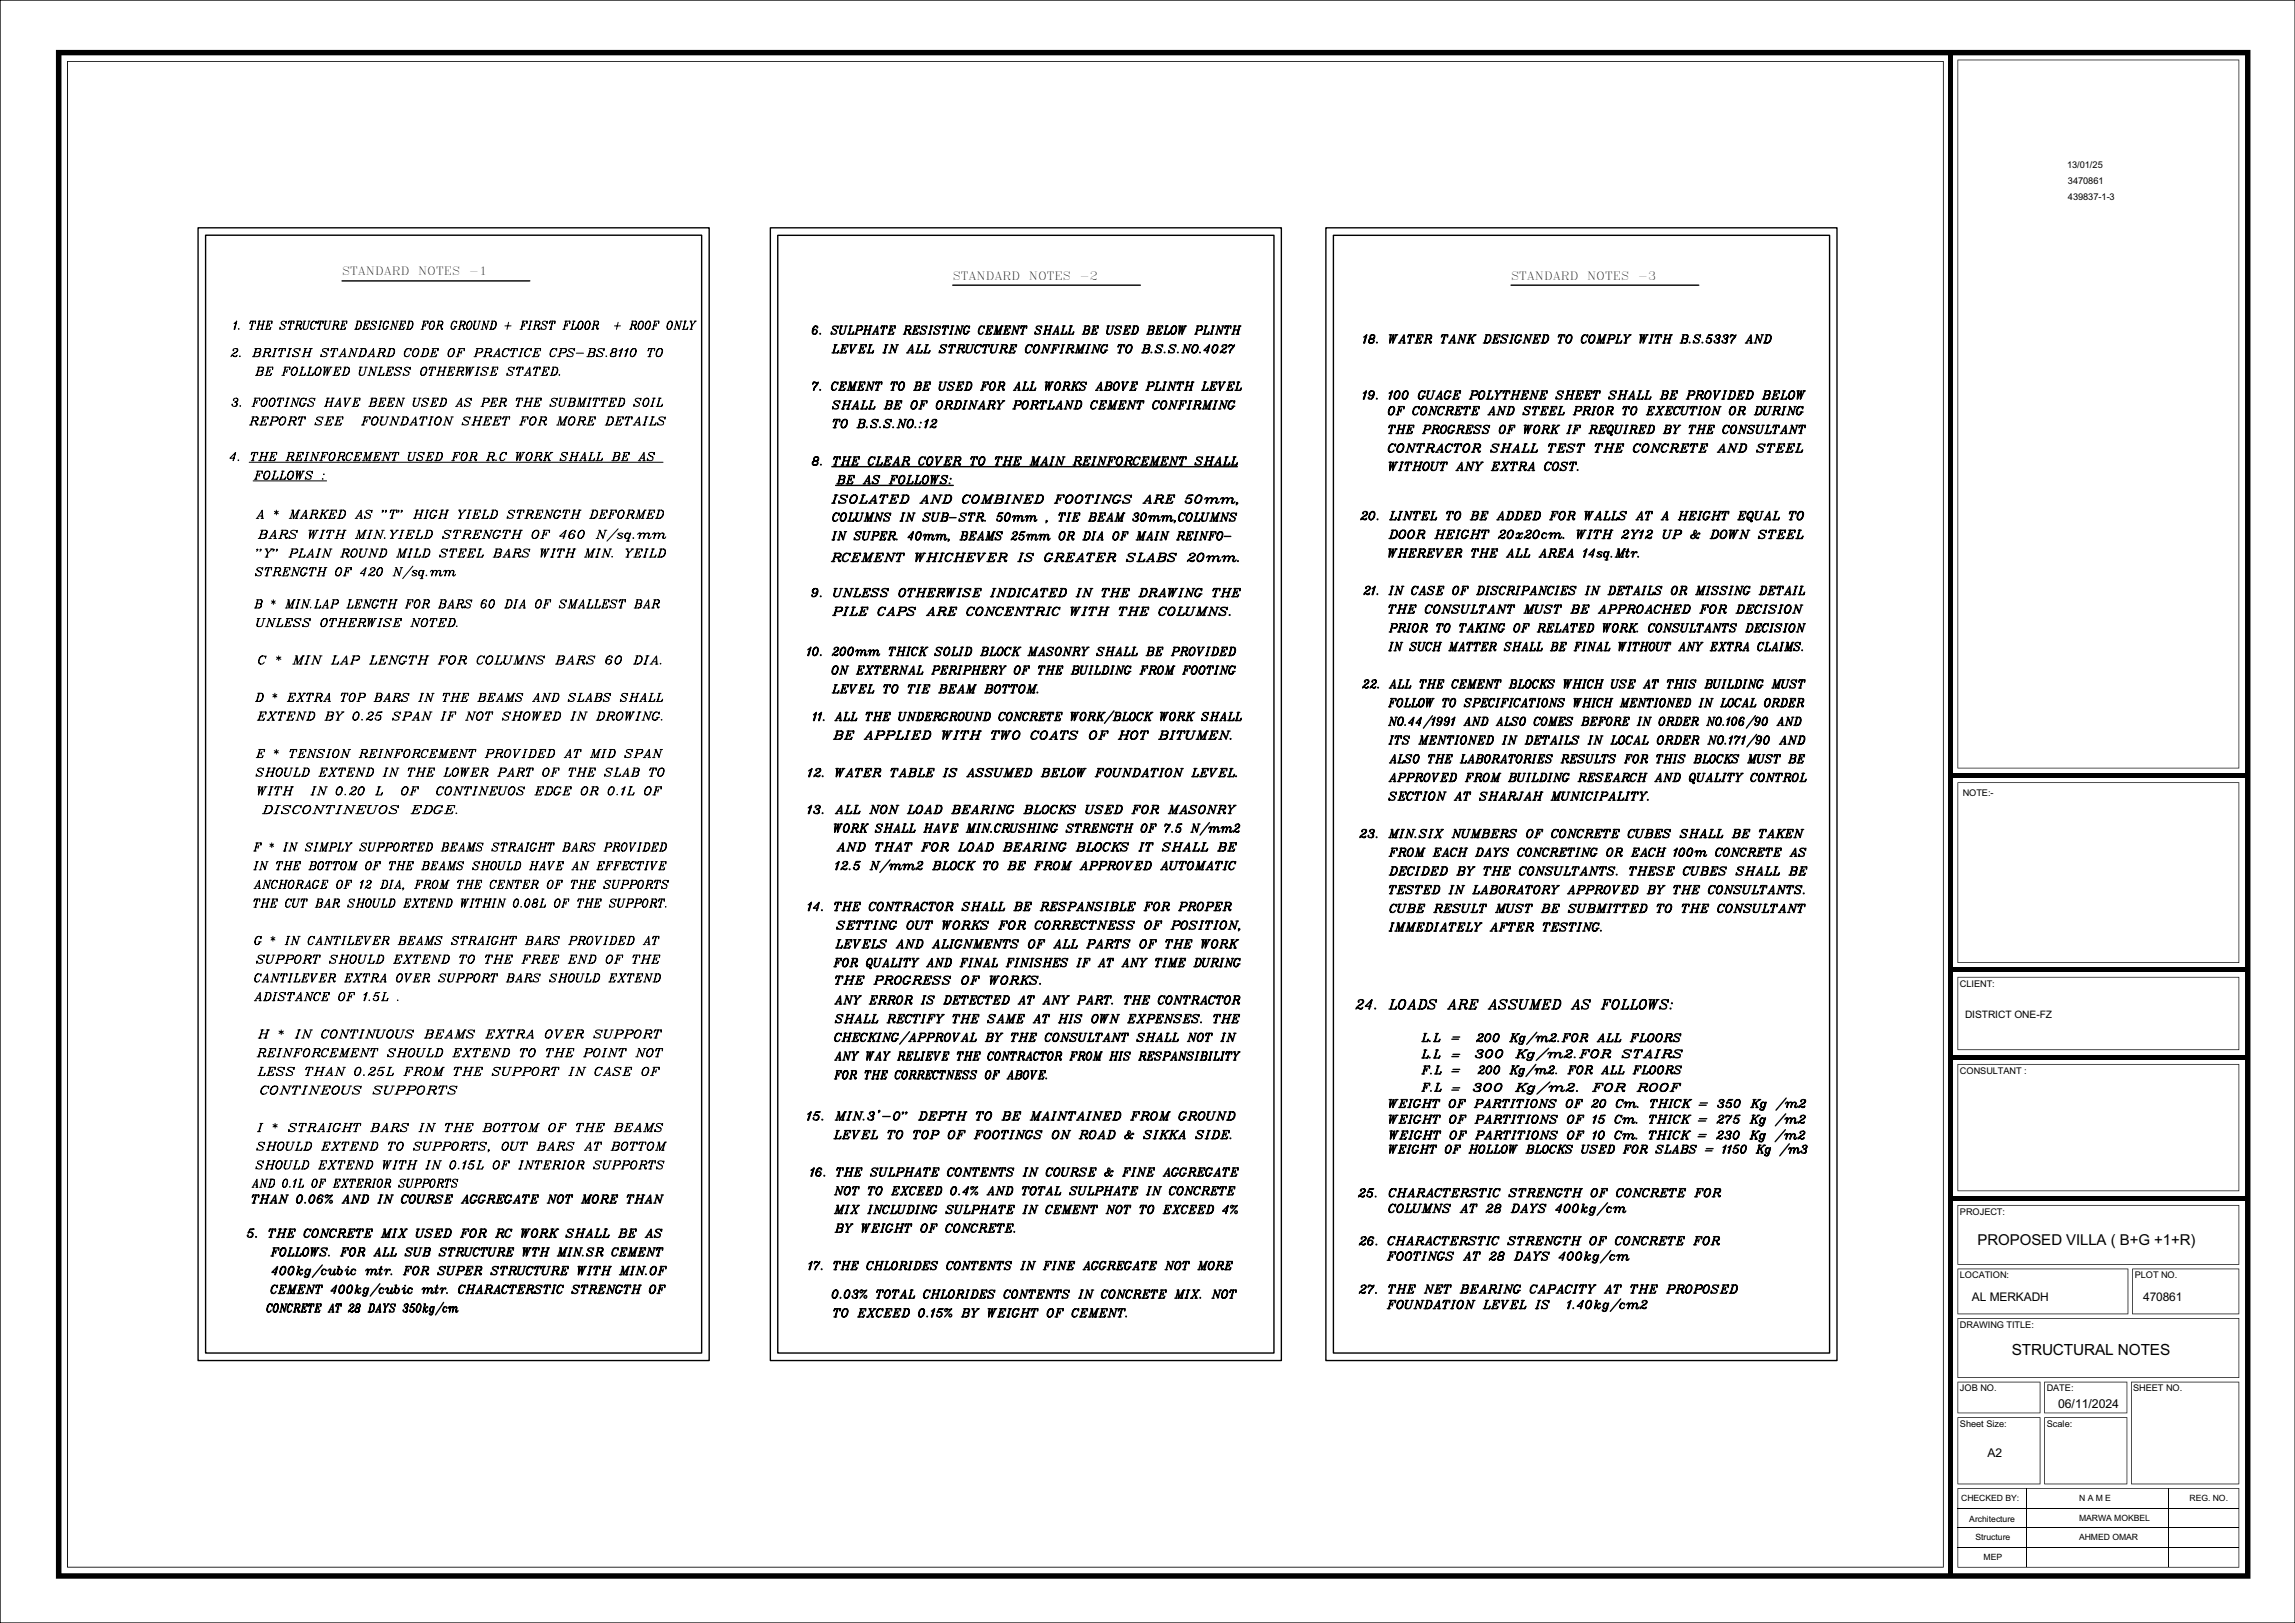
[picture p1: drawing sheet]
<svg xmlns="http://www.w3.org/2000/svg" width="420mm" height="297mm" viewBox="0 0 420 297" stroke-linecap="round" stroke-linejoin="round" font-family="sans-serif">
<defs><g id="words">
<text font-size="2.9" x="368.2" y="248">STRUCTURAL NOTES</text>
<text font-size="2.8" x="361.9" y="227.7">PROPOSED VILLA ( B+G +1+R)</text>
<text font-size="2.3" x="376.7" y="257.7">06/11/2024</text>
<g font-size="2.2">
<text x="360.9" y="238.1">AL MERKADH</text>
<text x="392.2" y="238.1">470861</text>
<text x="363.7" y="266.7">A2</text>
</g>
<g font-size="2.1">
<text x="62.6" y="50.4">STANDARD</text>
<text x="76.5" y="50.4">NOTES</text>
<text x="85.8" y="50.4">-1</text>
<text x="174.4" y="51.2">STANDARD</text>
<text x="188.3" y="51.2">NOTES</text>
<text x="197.5" y="51.2">-2</text>
<text x="276.5" y="51.2">STANDARD</text>
<text x="290.4" y="51.2">NOTES</text>
<text x="299.7" y="51.2">-3</text>
</g>
<text font-size="1.9" x="359.6" y="186.3">DISTRICT ONE-FZ</text>
<g font-size="1.7">
<text x="378.3" y="30.7">13/01/25</text>
<text x="378.4" y="33.6">3470861</text>
<text x="378.4" y="36.5">439837-1-3</text>
<text x="359.2" y="145.7">NOTE:-</text>
<text x="358.7" y="180.6">CLIENT:</text>
<text x="358.7" y="196.5">CONSULTANT :</text>
<text x="358.7" y="222.3">PROJECT:</text>
<text x="358.7" y="233.9">LOCATION:</text>
<text x="390.7" y="233.9">PLOT NO.</text>
<text x="358.7" y="243">DRAWING TITLE:</text>
<text x="358.7" y="254.6">JOB NO.</text>
<text x="374.6" y="254.6">DATE:</text>
<text x="390.4" y="254.6">SHEET NO.</text>
<text x="358.7" y="261.1">Sheet Size:</text>
<text x="374.6" y="261.1">Scale:</text>
</g>
<g font-size="1.6">
<text x="358.9" y="274.6">CHECKED BY:</text>
<text x="380.5" y="274.7">N A M E</text>
<text x="400.7" y="274.7">REG. NO.</text>
<text x="360.4" y="278.4">Architecture</text>
<text x="361.5" y="281.7">Structure</text>
<text x="380.5" y="281.9">AHMED OMAR</text>
<text x="380.5" y="278.3">MARWA MOKBEL</text>
<text x="363" y="285.5">MEP</text>
</g>
<g font-size=".7">
<text x="172.4" y="194">HIS</text>
<text x="66.9" y="225.6">BE</text>
</g>
</g></defs>
<g fill="none" stroke="#000" stroke-width=".25">
<path d="M10.7 9.6v278.8zM357 9.6v278.5M36.2 41.7h93.6v207.3h-93.6zM37.6 43h90.8v204.6h-90.8zM62.6 51.4h34.4M141 41.7h93.5v207.3h-93.5zM142.3 43.1h90.8v204.5h-90.8zM149.3 59.7l-.4 .4-.2 .5 .1 .5M149.6 59.9v.1v-.3a.84 .84 0 0 0-.9 .4 .84 .84 0 0 0 0 .9 .43 .43 0 0 0 .6 .2 .43 .43 0 0 0 .2-.6 .43 .43 0 0 0-.6-.2l-.2 .3M153.2 59.8l.2-.1-.1 .4a.47 .47 0 0 0-.4-.5 .47 .47 0 0 0-.5 .4l.7 .7M153.7 59.7h.5M153.9 59.7a1.79 1.79 0 0 0-.2 1.4 .53 .53 0 0 0 .9-.4l.2-1"/>
<path d="M154 59.7a1.79 1.79 0 0 0-.2 1.4l.1 .1M154.7 59.7h.4M155.5 59.7h.5M155.7 59.7l-.4 1.5M155.8 59.7l-.4 1.5M156.8 59.7h.8l.3 .2-.2 .5h-.8M157 59.7l-.4 1.5M157.1 59.7l-.4 1.5M157.6 59.7l.2 .2a.47 .47 0 0 1-.4 .5M158.3 59.7h.5M158.5 59.7l-.4 1.5M158.6 59.7l-.4 1.5"/>
<path d="M159.1 59.7h.5M159.3 59.7l-.3 1.5M159.4 59.7l-.4 1.5M160.5 59.8l.1 1.4M161.4 59.7l-.2 .4 .2-.4h.9v.4v-.4M161.8 59.7l-.4 1.5M161.9 59.7l-.4 1.5M162.9 59.7h.9v.4v-.4M163.1 59.7l-.4 1.5M165.7 59.7h.7l.3 .2a.39 .39 0 0 1-.3 .5h-.6M165.9 59.7l-.4 1.5M166 59.7l-.4 1.5"/>
<path d="M166.4 59.7l.2 .3-.2 .4M167.3 59.7h1l-.1 .4v-.4M167.5 59.7l-.4 1.5M169.5 59.8l.1-.1v.4a.46 .46 0 0 0-.5-.5 .46 .46 0 0 0-.5 .4l.8 .7M170.3 59.7h.4M170.5 59.7l-.4 1.5M172 59.8l.1-.1-.1 .4-.1-.4a.5 .5 0 0 0-.8 .3l.7 .7M172.7 59.7l-.2 .4 .1-.4h1l-.1 .4v-.4M173.1 59.7l-.4 1.5M173.1 59.7l-.3 1.5M174.1 59.7h.5M174.3 59.7l-.4 1.5"/>
<path d="M174.4 52.2h34.3M174.4 59.7l-.4 1.5M175.1 59.7h.2M175.9 59.7h.4M176.1 59.7l-.4 1.5-.4-1.3M176.9 59.7a1.02 1.02 0 0 0-.3 1.5M177.3 59.8l.1-.1v.4a.46 .46 0 0 0-.5-.5 .46 .46 0 0 0-.4 .5l-.2 .5a.43 .43 0 0 0 .3 .5 .43 .43 0 0 0 .5-.2l.1-.2M179.7 59.7a1.13 1.13 0 0 0-.4 1.4l.1 .1M180 59.8l.2-.1-.1 .4a.46 .46 0 0 0-.5-.5 .46 .46 0 0 0-.4 .5l-.1 .5a.44 .44 0 0 0 .3 .6 .44 .44 0 0 0 .5-.4M180.7 59.7h1l-.1 .4v-.4M180.9 59.7l-.4 1.5M180.9 59.7l-.3 1.5"/>
<path d="M182.2 59.7h.2l.1 1.3M183.3 59.7h.2M183.4 59.7l-.4 1.5M183.9 59.7h1v.4v-.4M184.1 59.7l-.3 1.5M184.2 59.7l-.4 1.5M185.4 59.7h.2M186.3 59.7h.4M186.5 59.7l-.4 1.5-.5-1.3M187 59.7l-.2 .4 .1-.4h1l-.1 .4v-.4M187.4 59.7l-.4 1.5M187.5 59.7l-.4 1.5"/>
<path d="M190.5 59.8l.1-.1v.4a.46 .46 0 0 0-.5-.5 .46 .46 0 0 0-.4 .4l.7 .7M191.3 59.7h.5M191.5 59.7l-.4 1.5M191.6 59.7l-.4 1.5M192.1 59.7h.5M192.3 59.7l-.3 1.5M192.4 59.7l-.4 1.5M193.5 59.8l.1 1.4M194.5 59.7h.4M194.7 59.7l-.4 1.5M194.7 59.7l-.3 1.5M195.8 59.7h.4"/>
<path d="M196 59.7l-.4 1.5M196.1 59.7l-.4 1.5M198.4 59.7h1v.3l-.3 .4M198.7 59.7l-.4 1.5M199.2 59.7l.2 .2-.1 .3-.2 .2h-.6M200 59.7h1l-.1 .4v-.4M200.2 59.7l-.4 1.5M200.3 59.7l-.4 1.5M202.6 59.7h.5M202.8 59.7a1.79 1.79 0 0 0-.2 1.4 .53 .53 0 0 0 .9-.4l.2-1M202.9 59.7a1.72 1.72 0 0 0-.2 1.4l.1 .1M203.5 59.7h.4"/>
<path d="M205.1 59.8l.1-.1v.4l-.2-.4a.5 .5 0 0 0-.8 .3l.8 .7M205.9 59.7h1l-.1 .4v-.4M206.1 59.7l-.4 1.5M206.1 59.7l-.3 1.5M207.4 59.7h.8a.97 .97 0 0 1-.6 1.5h-.6M207.6 59.7l-.4 1.5M207.6 59.7l-.3 1.5M208 59.7a.89 .89 0 0 1-.4 1.5M210.2 59.7h.8l.2 .2a.39 .39 0 0 1-.3 .5M210.4 59.7l-.4 1.5M210.5 59.7l-.4 1.5M211 59.7l.1 .2v.3l-.2 .2h-.6"/>
<path d="M211.8 59.7h1l-.1 .4v-.4M212 59.7l-.4 1.5M212.1 59.7l-.4 1.5M213.3 59.7h.5M213.5 59.7l-.4 1.5M213.6 59.7l-.4 1.5M214.9 59.7a.99 .99 0 0 0-.4 1.5 .92 .92 0 0 0 .6-1.5 .94 .94 0 0 0-.6 1.5M215.1 59.7a1.11 1.11 0 0 1-.4 1.5M215.7 59.7h.5M215.9 59.7l-.1 1.5 .6-1.5-.1 1.5 .6-1.5M216 59.7l-.2 1.3M216.5 59.7l-.1 1.3"/>
<path d="M216.7 59.7h.4M219 59.7h.8l.3 .2a.47 .47 0 0 1-.5 .5h-.5M219.2 59.7l-.4 1.5M219.3 59.7l-.4 1.5M219.8 59.7l.2 .2a.48 .48 0 0 1-.4 .5M220.5 59.7h.5M220.7 59.7l-.4 1.5M220.8 59.7l-.4 1.5M221.8 59.7h.5M222 59.7l-.4 1.5M222.1 59.7l-.4 1.5M222.8 59.7h.2"/>
<path d="M223.6 59.7h.4M223.8 59.7l-.4 1.5-.4-1.3M224.4 59.7l-.2 .4 .1-.4h1l-.1 .4v-.4M224.8 59.7l-.4 1.5M225.8 59.7h.4M226 59.7l-.4 1.5M226 59.7l-.3 1.5M226.6 59.7h.5M226.8 59.7l-.3 1.5M226.9 59.7l-.4 1.5M242.6 41.7h93.6v207.3h-93.6zM244 43.1h90.8v204.5h-90.8z"/>
<path d="M276.5 52.2h34.4M148.8 70.1l.2-.2 .5 .2M148.9 70.1h.8M148.9 69.9l-.2 .4M149.4 60.5v.3l-.3 .4M149.6 70.3a1.51 1.51 0 0 0-.7 1.1M149.7 69.9l-.6 1.1-.2 .4M150 71.3h.2zM150 61.1h.2zM152.3 64.6h1l.2-.5-.2 .5M152.4 60l.6 .5a.45 .45 0 0 1-.3 .7 .45 .45 0 0 1-.5-.5l-.1 .5 .1-.2M152.5 78.3h.5"/>
<path d="M152.6 73.7l.8 .6a.5 .5 0 0 1-.4 .6 .5 .5 0 0 1-.6-.5v.4l.1-.1M152.7 63.1h.5M152.7 76.8l-.2 .4 .1-.4h1.1l-.1 .4v-.4M152.8 69.9a1.02 1.02 0 0 0-.3 1.5M152.9 63.1l-.4 1.5M153 63.1l-.5 1.5M153.2 76.8l-.5 1.5M153.2 70.1l.1-.2v.4a.48 .48 0 0 0-.5-.4 .48 .48 0 0 0-.5 .4l-.1 .6a.46 .46 0 0 0 .3 .5 .46 .46 0 0 0 .6-.3M153.2 76.8l-.4 1.5M153.5 71.4h1l.1-.3-.2 .3M153.6 73.5l.1-.1-.1 .4a.51 .51 0 0 0-.4-.5 .51 .51 0 0 0-.6 .4l.8 .6M153.7 64.6h1.1l.1-.4-.2 .4"/>
<path d="M153.9 69.9h1l-.1 .4v-.4M154 70.6h.4M154 74.8h.5M154.1 69.9l-.4 1.5M154.1 63.1h1.1l-.1 .4v-.4M154.2 63.8h.4M154.3 63.1l-.4 1.5M154.4 63.1l-.4 1.5M154.4 73.4h.5M154.4 70.3l-.1 .6M154.5 74.1h.9M154.6 76.8a.94 .94 0 0 0-.4 1.5 .89 .89 0 0 0 .8-.6 .89 .89 0 0 0-.2-.9 .94 .94 0 0 0-.6 1.5"/>
<path d="M154.6 73.4l-.4 1.4M154.7 63.5l-.2 .6M154.7 73.4l-.4 1.4M154.8 76.8a1.03 1.03 0 0 1-.4 1.5M154.9 74.8h.5M155 71.4h.4M155.1 61.2h1l.1-.5-.2 .5M155.2 71.4l.4-1.5 .1 1.5 .9-1.5-.4 1.5M155.4 73.4h.4M155.4 69.9h.3l.1 1.4M155.5 63.1h.5M155.6 73.4l-.5 1.4"/>
<path d="M155.6 73.4l-.4 1.4M155.7 63.1l.1 1.5 .9-1.5M155.8 63.1v1.3M155.8 74.8h.5M156 71.4h.5M156 74.8l.9-1.4 .1 1.4M156.3 74.4h.6M156.4 63.1h.4M156.4 61.2h.5M156.6 69.9h.3M156.6 69.9l-.4 1.5M156.7 74.8h.4"/>
<path d="M156.8 73.5l.1 1.3M156.8 78.3l1.2-.1 .2-.4-.2-.3a.45 .45 0 0 1-.3 .8M156.9 71.4h1l.1-.3-.2 .3M157 64.6h1.1l.1-.4-.2 .4M157.3 69.9h1l-.1 .4v-.4M157.3 76.8h.7l.3 .2a.42 .42 0 0 1-.3 .5M157.3 70.6h.4M157.4 63.1h1.1l-.1 .4v-.4M157.5 69.9l-.4 1.5M157.5 74.8h1l.2-.4-.2 .4M157.5 76.8l-.5 1.5M157.5 63.8h.5"/>
<path d="M157.6 76.8l-.5 1.5M157.7 63.1l-.5 1.5M157.7 63.1l-.4 1.5M157.8 70.3l-.1 .6M157.9 73.4h.5M157.9 61.2h.5M158 63.5l-.1 .6M158 76.8l.3 .2-.2 .4-.8 .1M158.1 73.4l-.4 1.4M158.2 73.4l-.4 1.4M158.4 60.4h.7M158.4 71.4h.4"/>
<path d="M158.6 78.1v.2zM158.7 64.6h1l.2-.5-.3 .5M158.8 61.2h.4M158.8 69.9h.2M158.9 74.8h1.1l.1-.4-.2 .4M159.1 63.1h.5M159.3 63.1l-.4 1.5M159.3 73.4h.5M159.4 63.1l-.4 1.5M159.5 71.2l-.5-1.3-.4 1.5M159.5 73.4l-.4 1.4M159.6 73.4l-.4 1.4"/>
<path d="M159.6 61.2h.4M159.6 77.1l.8 .7a.5 .5 0 0 1-.5 .5 .5 .5 0 0 1-.5-.5l-.1 .5 .2-.2M159.7 69.9h.4M159.7 61.2l.9-1.5v1.5M159.9 69.9l-.4 1.5-.5-1.3M160 60.7h.6M160.2 71.4h.5M160.4 61.2h.4M160.4 69.9l-.2 .4 .2-.4h1l-.1 .4v-.4M160.5 76.9l.2-.1-.1 .4-.1-.4a.56 .56 0 0 0-.9 .3l.8 .7M160.9 69.9l-.5 1.5M160.9 69.9l-.4 1.5"/>
<path d="M161 78.1v.2zM161.2 61.2h.5M161.6 64.6h.5M161.8 74.8h1.2l.2-.4-.2-.3 .1 .2a.47 .47 0 0 1-.4 .5M162 63.1h.5M162 77.1l.8 .7a.52 .52 0 0 1-.4 .5 .52 .52 0 0 1-.6-.3v-.2l-.1 .5 .2-.2M162.2 63.1l-.4 1.5M162.3 73.4h.9v.5l-.2 .2M162.3 63.1l-.4 1.5M162.5 61.2h.9l.2-.4-.2 .4M162.5 73.4l-.5 1.4M162.5 73.4l-.4 1.4"/>
<path d="M162.6 64.6h.5M162.9 60.4h.4M163 76.9l.1-.1-.1 .4a.51 .51 0 0 0-.4-.5 .51 .51 0 0 0-.6 .4l.8 .7M163 73.4l.2 .2-.1 .4-.8 .1M163.1 63.1h.2M163.1 71.4h.5M163.3 69.9l-.2 .4 .1-.4h1v.4v-.4M163.4 60.1l-.2 .6M163.5 78.1v.2zM163.5 74.8h1.1l.1-.3-.2 .3M163.7 69.9l-.4 1.5M163.8 69.9l-.4 1.5"/>
<path d="M163.8 64.4l-.5-1.3-.4 1.5M163.9 73.4h1.1l-.1 .4v-.4M164 63.1h.4M164 74.1h.5M164.2 73.4l-.5 1.4M164.2 78.3h.4M164.2 63.1l-.4 1.5-.5-1.3M164.2 73.4l-.4 1.4M164.5 73.8l-.1 .5M164.6 76.8h.2M165 69.9a.94 .94 0 0 0-.3 1.5 .9 .9 0 0 0 .5-1.5 .94 .94 0 0 0-.5 1.5M165.2 69.9a1.06 1.06 0 0 1-.3 1.5"/>
<path d="M165.3 78.1l-.5-1.3-.4 1.5M165.3 61.2h.5M165.5 76.8h.4M165.7 76.8l-.4 1.5-.5-1.3M165.9 64.6h.4M166.1 64.6l.9-1.5 .1 1.5M166.1 60.4l.2 .1 .1 .7h.2v-.3M166.3 60.5l.1 .5h.2M166.3 64.1h.7M166.7 76.8a.94 .94 0 0 0-.4 1.5 .89 .89 0 0 0 .8-.6 .89 .89 0 0 0-.2-.9 .94 .94 0 0 0-.6 1.5M166.8 64.6h.4M166.9 76.8a1.03 1.03 0 0 1-.4 1.5"/>
<path d="M166.9 61.2h1l.1-.4-.2 .4M166.9 63.2l.1 1.4M167.2 71.4h.8a.47 .47 0 0 0 .4-.7h-.1a.46 .46 0 0 1-.3 .7M167.4 60.4h.3M167.4 73.4a1.05 1.05 0 0 0-.5 1.4 .86 .86 0 0 0 .9-.4 .86 .86 0 0 0 0-.9l-.1-.1a.84 .84 0 0 0-.8 .4 .84 .84 0 0 0 0 .9l.1 .1M167.5 78.1v.2zM167.5 64.6h1.1l.2-.5-.3 .5M167.6 73.4a1.06 1.06 0 0 1-.4 1.4M167.6 69.9h.7l.3 .2a.39 .39 0 0 1-.3 .5M167.8 60.1l-.1 .6M167.8 69.9l-.4 1.5M167.9 69.9l-.4 1.5"/>
<path d="M168 63.1h.5M168.1 74.8h.5M168.2 63.1l-.4 1.5M168.3 63.1l-.5 1.5M168.3 78.1v.2zM168.3 69.9l.3 .2-.1 .4-.2 .1h-.6M168.4 77.3h.2zM168.6 73.4h1v.4v-.4M168.6 74.1h.5M168.6 60l.8 .7a.39 .39 0 0 1-.4 .5l-.4-.1-.1-.4-.1 .5 .1-.2M168.8 73.4l-.4 1.4M168.8 71.4h1.1l.1-.3-.2 .3"/>
<path d="M168.9 73.4l-.5 1.4M169 64.6h1l.2-.5-.2 .5M169.1 73.8l-.1 .5M169.2 69.9h1.1l-.1 .4v-.4M169.3 77.2l.6-.4-.5 1.5M169.3 70.6h.4M169.4 63.1h.5M169.5 69.9l-.5 1.5M169.5 69.9l-.4 1.5M169.6 63.1l-.4 1.5M169.7 63.1l-.4 1.5M169.7 77.1l-.3 1.2"/>
<path d="M169.8 70.3l-.2 .6M169.8 77l-.3 .1M169.9 76.8l-.6 1.5M169.9 61.2h.4M170.5 78.1l.6 .2 .2-.3-.2 .2-.8-.1M170.6 77.1v.1v-.1a.43 .43 0 0 1 .4-.3 .43 .43 0 0 1 .4 .3l-.2 .3-.7 .4-.3 .5M171.1 60l.7 .5a.45 .45 0 0 1-.3 .7 .45 .45 0 0 1-.6-.5v.5l.1-.2M171.1 76.8a.35 .35 0 0 1 .3 .3 .35 .35 0 0 1-.3 .3l-.4 .3M171.9 69.9h.5M172 73.4a1.04 1.04 0 0 0-.5 1.4 .82 .82 0 0 0 .9-.5 .82 .82 0 0 0-.2-.9 .92 .92 0 0 0-.6 1.4M172.2 69.9a1.72 1.72 0 0 0-.3 1.4 .55 .55 0 0 0 .9-.3l.3-1.1M172.2 63.4l.8 .7a.38 .38 0 0 1-.4 .5l-.5-.1-.1-.4-.1 .5 .1-.2"/>
<path d="M172.2 73.4a1.02 1.02 0 0 1-.4 1.4M172.2 69.9a1.72 1.72 0 0 0-.2 1.4l.2 .1M172.5 61.2h.4M172.8 74.8h.5M172.9 69.9h.4M173.1 63.2l.1-.1v.4a.51 .51 0 0 0-.5-.4 .51 .51 0 0 0-.5 .3l.1 .3 .7 .4M173.2 73.4h.8l.3 .2-.2 .4-.8 .1M173.4 73.4l-.4 1.4M173.5 73.4l-.5 1.4M173.6 74.1l.2 .1 .1 .6h.2l.1-.2M173.6 70.3l.8 .6a.39 .39 0 0 1-.4 .5 .48 .48 0 0 1-.6-.3v-.1v.4l.1-.1M173.7 64.6h.5"/>
<path d="M173.7 61.2h.5M173.8 74.2l.2 .5h.2M173.9 63.1l-.2 .4 .1-.4h1.1l-.1 .4v-.4M174 73.4h.1l.1 .3-.3 .4M174.3 63.1l-.4 1.5M174.4 63.1l-.4 1.5M174.5 70.1l.2-.2-.1 .4a.48 .48 0 0 0-.5-.4 .48 .48 0 0 0-.5 .4l.8 .6M174.7 61.2h.4M174.9 73.4h.9a.95 .95 0 0 1-.7 1.4h-.6M174.9 71.4h1l.2-.3-.2 .3M175 64.6h.5M175.1 73.4l-.4 1.4"/>
<path d="M175.2 73.4l-.4 1.4M175.3 69.9h1.1l-.1 .4v-.4M175.4 70.6h.4M175.4 63.1h.8l.3 .2-.1 .4-.9 .1M175.5 69.9l-.4 1.5M175.5 73.4a.87 .87 0 0 1-.4 1.4M175.6 69.9l-.4 1.5M175.7 63.1l-.5 1.5M175.7 63.1l-.4 1.5M175.7 60.9l-.4-1.2-.4 1.5M175.9 70.3l-.2 .6M175.9 63.8l.2 .1 .1 .6 .2 .1v-.2"/>
<path d="M176.1 63.9l.1 .5h.2M176.1 74.8h.5M176.2 63.1l.2 .1v.2l-.2 .4M176.5 73.4h.5M176.8 73.4l-.5 1.4M176.8 73.4l-.4 1.4M176.9 63.1h.5M176.9 69.9l.8 .1a.97 .97 0 0 1-.6 1.4h-.6M177 60.7h.4M177.1 63.1a1.72 1.72 0 0 0-.2 1.4 .63 .63 0 0 0 .9-.4l.3-1M177.1 69.9l-.4 1.5M177.2 63.1a1.48 1.48 0 0 0-.3 1.4l.2 .1"/>
<path d="M177.2 69.9l-.4 1.5M177.2 74.8h.4M177.2 60.7l-.4 .5M177.5 69.9a.89 .89 0 0 1-.4 1.5M177.6 73.4h.2M177.9 63.1h.4M178.3 74.6l-.5-1.2-.4 1.4M178.5 73.4h.5M178.7 73.4l-.4 1.4-.5-1.2M179 74.8h.4M179 63.1a1.1 1.1 0 0 0-.4 1.4l.1 .1M179.1 74.8l.9-1.4 .1 1.4"/>
<path d="M179.4 74.4h.6M179.4 63.2l.2-.1-.1 .4a.5 .5 0 0 0-.5-.5 .5 .5 0 0 0-.5 .5l-.1 .2a.51 .51 0 0 0 .1 .8 .51 .51 0 0 0 .8-.3M179.5 71.4h.4M179.8 74.8h.4M179.8 64.6h.6M179.9 69.9h1l-.1 .4v-.4M179.9 70.6h.4M179.9 73.5l.1 1.3M180.1 63.1l-.3 .4 .2-.4h1.1l-.1 .4v-.4M180.1 69.9l-.4 1.5M180.3 61.2h1l.1-.4-.2 .4M180.4 70.3l-.1 .6"/>
<path d="M180.5 63.1l-.4 1.5M180.6 63.1l-.5 1.5M180.6 74.8h.5M180.8 60.4h.4M181 73.4h.8l.3 .2-.2 .4-.8 .1M181.2 60.1l-.1 .6M181.2 73.4l-.4 1.4M181.3 73.4l-.4 1.4M181.3 63.1h.6M181.5 74.1l.2 .1v.6h.2l.1-.2M181.6 63.1a1.72 1.72 0 0 0-.3 1.4 .63 .63 0 0 0 1-.4l.3-1M181.6 63.1a1.72 1.72 0 0 0-.2 1.4l.2 .1"/>
<path d="M181.7 74.2l.1 .5h.2M181.7 69.9a.98 .98 0 0 0-.4 1.5 .91 .91 0 0 0 .6-1.5 .94 .94 0 0 0-.6 1.5M181.8 61.2h.4M181.8 73.4l.2 .3-.3 .4M181.9 69.9a1.11 1.11 0 0 1-.3 1.5M182 61.2l.4-1.5v1.5l.9-1.5-.4 1.5M182.3 63.1h.5M182.4 71.4h.5M182.5 73.4h.4M182.5 74.8h.5M182.7 73.4l.2 .7-.2 .7M182.7 61.2h.5"/>
<path d="M182.7 73.4l.3 .7-.2 .7M182.8 64.6h.5M182.8 69.9h.8l.3 .2-.2 .5h-.8M183 69.9l-.4 1.5M183.1 69.9l-.4 1.5M183.3 70.6l.1 .2 .2 .6h.1l.1-.2M183.3 63.1h.8l.2 .2-.1 .4-.9 .1M183.4 73.4h.5M183.4 70.8l.2 .5h.2M183.5 63.1l-.4 1.5M183.5 61.2h1l.2-.4-.2 .4M183.6 69.9l.2 .4-.3 .3"/>
<path d="M183.7 63.8l.2 .1 .1 .6 .2 .1 .1-.2M183.7 73.4l-.7 .7M183.9 63.9l.2 .5h.2M184 60.4h.4M184.1 63.1l.2 .3-.3 .4M184.5 60.1l-.2 .6M184.5 64.6h1.1l.1-.4-.2 .4M185 63.1h1v.4v-.4M185 63.8h.5M185 61.2h.4M185.2 63.1l-.4 1.5M185.3 63.1l-.5 1.5"/>
<path d="M185.3 74.8h.6M185.5 71.4h.4M185.5 63.5l-.1 .6M185.6 71.4l.9-1.5 .1 1.5M185.8 73.4h.8l.3 .2-.2 .5h-.8M185.9 71h.6M186 73.4l-.4 1.4M186.1 73.4l-.5 1.4M186.1 60.9l-.5-1.2-.4 1.5M186.3 71.4h.4M186.4 70.1l.1 1.3M186.6 73.4l.2 .2a.47 .47 0 0 1-.4 .5"/>
<path d="M186.8 61.2h.5M187 71.4h1.1l.1-.4-.2 .4M187.4 69.9h.5M187.7 69.9l-.5 1.5M187.7 73.4a1.01 1.01 0 0 0-.5 1.4 .85 .85 0 0 0 .9-.4 .85 .85 0 0 0 0-.9v-.1a.84 .84 0 0 0-.9 .4 .84 .84 0 0 0 0 .9l.1 .1M187.7 69.9l-.4 1.5M187.9 73.4a1.03 1.03 0 0 1-.3 1.4M188.3 63.1a1.1 1.1 0 0 0-.4 1.4l.1 .1M188.4 71.4h1l.1-.4-.2 .4M188.5 74.8h.5M188.7 63.2l.2-.1-.1 .4a.5 .5 0 0 0-.5-.5 .5 .5 0 0 0-.5 .5l-.1 .2a.51 .51 0 0 0 .2 .8 .51 .51 0 0 0 .7-.3M188.8 69.9h.5"/>
<path d="M188.9 73.4h.8l.3 .2-.2 .4-.8 .1M189 69.9l-.4 1.5M189.1 69.9l-.4 1.5M189.1 73.4l-.4 1.4M189.2 73.4l-.4 1.4M189.3 74.1l.3 .1v.6h.2l.1-.2M189.6 74.2l.1 .5h.2M189.7 60l.7 .7a.39 .39 0 0 1-.3 .5l-.5-.1-.1-.4-.1 .5 .1-.2M189.7 73.4h.1l.1 .3-.3 .4M189.7 63.1a1.05 1.05 0 0 0-.5 1.4 .86 .86 0 0 0 .9-.3 .86 .86 0 0 0 .1-1h-.1a.84 .84 0 0 0-.9 .3 .84 .84 0 0 0 0 .9l.2 .2M190 63.1a1.06 1.06 0 0 1-.4 1.5M190.3 74.8h.5"/>
<path d="M190.5 64.6h.5M190.6 73.4l-.3 .4 .2-.4h1v.4v-.4M190.9 61.2h.5M191 63.1h.2M191 73.4l-.4 1.4M191.3 69.9h.5M191.4 60.4h.7M191.5 69.9l-.1 1.5 .6-1.5-.1 1.5 .7-1.5M191.6 69.9l-.2 1.4M191.7 64.4l-.5-1.3-.5 1.5M191.7 74.8h1.1l.1-.4-.2 .4M191.8 61.2h.4"/>
<path d="M191.9 63.1h.4M192.1 63.1l-.4 1.5-.5-1.3M192.1 73.4h.5M192.1 69.9l-.1 1.4M192.3 64.6h.5M192.3 73.4l-.4 1.4M192.4 69.9h.4M192.4 73.4l-.4 1.4M192.6 61.2h.4M192.7 63.1h1.1l-.1 .4v-.4M192.7 61.2l.9-1.5v1.5M192.8 63.8h.4"/>
<path d="M192.9 63.1l-.4 1.5M193 60.7h.6M193 63.1l-.4 1.5M193.1 74.8h.4M193.2 74.8l1-1.4v1.4M193.3 63.5l-.1 .6M193.4 61.2h.4M193.5 74.4h.7M193.6 69.9a.94 .94 0 0 0-.3 1.5 .91 .91 0 0 0 .5-1.5 .94 .94 0 0 0-.5 1.5M193.8 69.9a1.11 1.11 0 0 1-.3 1.5M193.9 64.6h.5M194 74.8h.4"/>
<path d="M194.1 61.2h1l.1-.5-.2 .5M194.1 73.5l.1 1.3M194.3 71.4h.5M194.4 63.1h.5M194.6 63.1l-.4 1.5M194.7 74.8h.5M194.7 69.9h.8l.3 .2a.39 .39 0 0 1-.4 .5h-.6M195 69.9l-.4 1.5M195 64.6h.5M195.1 70.6l.3 .2 .1 .6h.1l.1-.2M195.2 73.4h.2M195.4 70.8l.1 .5h.2"/>
<path d="M195.4 61.2h1l.1-.5-.2 .5M195.4 63.1h.8l.3 .2-.1 .4-.9 .1M195.5 69.9l.1 .1 .1 .3-.3 .3M195.6 63.1l-.4 1.5M195.7 63.1l-.4 1.5M195.8 63.8l.3 .1v.6l.3 .1v-.2M195.9 74.6l-.5-1.2-.4 1.4M196 71.4h.4M196.1 63.9l.1 .5h.2M196.1 73.4h.4M196.2 63.1l.2 .1v.2l-.3 .4M196.3 73.4l-.4 1.4-.5-1.2"/>
<path d="M196.4 69.9h.4M196.6 69.9l-.4 1.5M196.7 64.6h.4M196.8 70.6l.3 .8M196.8 71.4h.5M196.9 73.4h.9a.92 .92 0 0 1-.6 1.4h-.7M197.1 63.1h.3l.1 1.3M197.2 73.4l-.5 1.4M197.2 73.4l-.4 1.4M197.3 69.9h.4M197.5 69.9l-1.1 1M197.6 73.4a.85 .85 0 0 1 .2 .8 .85 .85 0 0 1-.6 .6"/>
<path d="M197.7 64.6h.5M197.8 70.3l.7 .5a.46 .46 0 0 1-.3 .6 .46 .46 0 0 1-.6-.4l-.1 .4 .2-.1M197.9 64.6l.4-1.5-.9 1.5-.1-1.5-.4 1.5M198.1 61.2h.8a.47 .47 0 0 0 .3-.8h-.1l.1 .2a.48 .48 0 0 1-.3 .6M198.3 63.1h.3M198.4 63.1l-.4 1.5M198.6 64.6h.5M198.7 70.1l.1-.2-.1 .4a.48 .48 0 0 0-.4-.4 .48 .48 0 0 0-.5 .4l.7 .6M199.1 63.1h.4M199.3 63.1l-.5 1.5M199.3 63.1l-.4 1.5M199.6 61.2h1l.1-.4-.2 .4"/>
<path d="M199.7 64.6h.4M200.1 60.4h.4M200.1 63.1h.2M200.3 73.4a1.05 1.05 0 0 0-.4 1.4h.1M200.5 71.4h.4M200.5 60.1l-.1 .6M200.6 71.4l.9-1.5 .1 1.5M200.7 73.5l.2-.1-.1 .4a.5 .5 0 0 0-.5-.5 .5 .5 0 0 0-.5 .5l-.1 .2a.51 .51 0 0 0 .1 .8 .51 .51 0 0 0 .8-.3M200.8 64.4l-.5-1.3-.4 1.5M200.9 71h.6M201 74.8h1.1l.1-.3-.2 .3M201.1 63.1h.4"/>
<path d="M201.3 63.1l-.5 1.5-.5-1.3M201.3 71.4h.4M201.4 73.4h1.1l-.1 .4v-.4M201.5 70.1v1.3M201.5 74.1h.4M201.6 73.4l-.4 1.4M201.7 73.4l-.4 1.4M202 73.8l-.1 .5M202.1 71.4l1-.1 .2-.3-.2-.4 .2 .3a.47 .47 0 0 1-.4 .5M202.1 63.1a1.05 1.05 0 0 0-.4 1.4l.1 .1M202.2 64.1h.5M202.4 64.1l-.4 .5"/>
<path d="M202.5 69.9l.9 .1 .1 .3-.4 .3M202.5 63.2l.2-.1-.1 .4a.5 .5 0 0 0-.5-.5 .5 .5 0 0 0-.5 .5l-.1 .2a.51 .51 0 0 0 .1 .8 .51 .51 0 0 0 .7-.1l.2-.3M202.6 74.8h.5M202.7 69.9l-.4 1.5M202.9 74.8l.4-1.4v1.4l1-1.4-.5 1.4M203.1 73.4h.2l.1 1.3M203.2 69.9l.2 .2-.1 .4-.2 .1h-.6M203.6 74.8h.5M204.2 60l.8 .7a.39 .39 0 0 1-.3 .5l-.5-.1-.1-.4-.1 .5 .1-.2M204.3 73.4h.2M204.3 73.4l-.4 1.4M204.4 69.9a.98 .98 0 0 0-.4 1.5 .91 .91 0 0 0 .6-1.5 .94 .94 0 0 0-.6 1.5"/>
<path d="M204.5 74.8h1.1l.2-.3-.2 .3M204.6 69.9a1.11 1.11 0 0 1-.4 1.5M204.6 64.6h.5M204.8 63.1l-.2 .4 .1-.4h1.1l-.1 .4v-.4M205 73.4h1v.4v-.4M205.1 74.1h.4M205.2 73.4l-.4 1.4M205.2 63.1l-.4 1.5M205.3 73.4l-.5 1.4M205.3 63.1l-.4 1.5M205.3 69.9h.4M205.4 69.9l.1 1.5 .9-1.5"/>
<path d="M205.5 61.2h1l.1-.4-.2 .4M205.5 69.9l.1 1.4M205.6 73.8l-.2 .5M205.9 60.4h.4M206.1 69.9h.4M206.2 74.8h.4M206.4 60.1l-.1 .6M206.6 73.4h.2M206.7 63.1a1.04 1.04 0 0 0-.5 1.4 .82 .82 0 0 0 .9-.4 .82 .82 0 0 0-.2-1 .92 .92 0 0 0-.6 1.5M206.7 71.4h1l.2-.3-.2 .3M206.9 63.1a1.02 1.02 0 0 1-.4 1.5M207.1 69.9h1v.4v-.4"/>
<path d="M207.2 70.6h.4M207.3 69.9l-.4 1.5M207.3 74.6l-.5-1.2-.4 1.4M207.4 69.9l-.4 1.5M207.6 73.4h.4M207.7 70.3l-.2 .6M207.8 73.4l-.5 1.4-.5-1.2M208.1 74.8h.5M208.3 73.4l-.2 .4 .1-.4h1.1l-.1 .4v-.4M208.8 73.4l-.5 1.4M208.8 73.4l-.4 1.4M208.9 64.6l1.2-.1 .2-.4-.2-.3 .1 .2a.47 .47 0 0 1-.4 .6"/>
<path d="M209.4 63.1l1 .1v.5l-.3 .1M209.6 63.1l-.4 1.5M209.7 71.4h.5M209.9 61.2l1-.1 .2-.4-.2-.3 .1 .2a.47 .47 0 0 1-.4 .6M210.1 69.9h.8l.3 .2-.2 .5-.8 .1M210.2 63.1l.2 .2-.2 .4-.8 .1M210.3 69.9l-.4 1.5M210.4 69.9l-.4 1.5M210.7 64.4v.2zM210.9 69.9l.2 .2a.47 .47 0 0 1-.4 .6M211.3 71.4h1l.1-.4-.2 .4M211.4 61.2h1l.1-.4-.2 .4"/>
<path d="M211.6 73.4a1.1 1.1 0 0 0-.4 1.4h.1M211.7 69.9h.4M211.7 63.4l.8 .7a.52 .52 0 0 1-.4 .5 .52 .52 0 0 1-.6-.3v-.2l-.1 .5 .2-.2M211.9 60.4h.3M211.9 69.9l-.4 1.5M212 73.5l.2-.1-.1 .4a.5 .5 0 0 0-.5-.5 .5 .5 0 0 0-.5 .5l-.1 .2a.52 .52 0 0 0 .1 .8 .52 .52 0 0 0 .8-.3M212.3 60.1l-.1 .6M212.6 71.4h.5M212.6 63.2l.2-.1-.1 .4a.51 .51 0 0 0-.5-.4 .51 .51 0 0 0-.5 .3l.8 .7M212.9 61.2h1l.1-.5-.2 .5M213 69.9h.5M213 73.4a1.01 1.01 0 0 0-.5 1.4 .85 .85 0 0 0 .9-.4 .85 .85 0 0 0 0-.9v-.1a.84 .84 0 0 0-.9 .4 .84 .84 0 0 0 0 .9l.2 .1"/>
<path d="M213.1 64.5h.1zM213.2 69.9l-.4 1.5M213.2 73.4a1.03 1.03 0 0 1-.3 1.4M213.3 69.9l-.4 1.5M213.6 71.4h.4M213.8 74.8h.4M214 69.9h.2M214.1 63.4l.8 .7a.38 .38 0 0 1-.3 .5l-.6-.1-.1-.4-.1 .5 .2-.2M214.2 73.4h.2M214.7 71.2l-.5-1.3-.4 1.5M214.9 69.9h.4M214.9 74.6l-.5-1.2-.4 1.4"/>
<path d="M215 63.2l.2-.1-.1 .4a.51 .51 0 0 0-.4-.4 .51 .51 0 0 0-.6 .3l.8 .7M215.1 69.9l-.4 1.5-.5-1.3M215.1 73.4h.5M215.4 73.4l-.5 1.4-.5-1.2M215.4 71.4h.5M215.6 64.4v.2zM215.6 74.8h.5M215.7 69.9l-.3 .4 .2-.4h1l-.1 .4v-.4M216 73.4h1.1l-.1 .4v-.4M216.1 69.9l-.4 1.5M216.1 74.1h.4M216.2 73.4l-.4 1.4"/>
<path d="M216.3 64.6h.4M216.3 73.4l-.4 1.4M216.6 73.8l-.2 .5M216.7 63.1h.2M216.7 71.4h.5M217.1 69.9h.5M217.2 74.8h.5M217.2 70.6h.8M217.4 69.9l-.5 1.5M217.4 64.4l-.5-1.3-.4 1.5M217.4 69.9l-.4 1.5M217.6 63.1h.4"/>
<path d="M217.6 71.4h.5M217.6 73.4h.5M217.8 63.1l-.4 1.5-.5-1.3M217.9 73.4l-.5 1.4M217.9 73.4l-.4 1.4M218 69.9h.5M218.2 69.9l-.4 1.5M218.3 74.8h.5M218.3 69.9l-.4 1.5M218.6 61.2h.5M218.7 73.4h.8l.3 .2-.2 .4-.8 .1M218.7 63.1a1.01 1.01 0 0 0-.4 1.4 .82 .82 0 0 0 .9-.4 .82 .82 0 0 0-.2-1 .92 .92 0 0 0-.6 1.5"/>
<path d="M218.9 73.4l-.4 1.4M219 63.1a1.02 1.02 0 0 1-.4 1.5M219 73.4l-.4 1.4M219.1 74.1l.2 .1 .1 .6h.2l.1-.2M219.3 74.2l.2 .5h.2M219.5 73.4h.1l.1 .3-.3 .4M219.5 64.5h.2zM219.9 71.4h1l.2-.4-.2 .4M220 74.8h.4M220.1 61.2h1l.1-.5-.2 .5M220.2 74.8l.4-1.4 .1 1.4 .9-1.4-.4 1.4M220.3 69.9h.5"/>
<path d="M220.4 73.4h.3l.1 1.3M220.5 69.9l-.4 1.5M220.6 69.9l-.4 1.5M221 74.8h.5M221.2 64.1h-.9l1.1-1-.5 1.5M221.3 71.4h1l.1-.3-.2 .3M221.3 63.2l-.4 1.4M221.4 61.2h.5M221.6 73.4h.3M221.7 69.9h1l-.1 .4v-.4M221.7 73.4l-.4 1.4M221.8 70.6h.4"/>
<path d="M221.9 69.9l-.4 1.5M221.9 74.8h.5M222.2 70.3l-.1 .6M222.3 73.4h.5M222.4 61.2h.4M222.5 63.1a1.04 1.04 0 0 0-.6 1.4 .85 .85 0 0 0 .9-.4 .85 .85 0 0 0 0-.9h-.1a.79 .79 0 0 0-.8 1l.2 .4M222.5 73.4l-.4 1.4M222.6 63.1a1.06 1.06 0 0 1-.4 1.5M222.6 73.4l-.4 1.4M223 74.8h.4M223 69.9h.4M223.2 69.9v1.5l.9-1.5"/>
<path d="M223.2 69.9l.1 1.4M223.4 73.4h.2M223.4 60.9l-.4-1.2-.4 1.5M223.6 64.4l.5 .2 .3-.3-.3 .2-.5-.1h-.2M223.7 63.4h.1h-.1a.43 .43 0 0 1 .4-.3 .43 .43 0 0 1 .4 .3l-.9 .7-.3 .5M223.8 69.9h.5M224.1 74.6l-.5-1.2-.4 1.4M224.2 61.2h.4M224.2 63.1a.3 .3 0 0 1 .2 .5l-.6 .4M224.3 73.4h.5M224.5 71.4h1l.1-.3-.2 .3M224.5 73.4l-.4 1.4-.5-1.2"/>
<path d="M224.9 69.9h1l-.1 .4v-.4M224.9 70.6h.4M224.9 63.3l.2-.2 .5 .2M225 63.2h.9M225 63.1l-.1 .4M225.1 69.9l-.4 1.5M225.4 61.2h.5M225.4 70.3l-.1 .6M225.4 73.4a1.05 1.05 0 0 0-.4 1.4h.1M225.5 74.3h.5M225.7 74.3l-.5 .5M225.7 63.5a1.48 1.48 0 0 0-.7 1.1"/>
<path d="M225.8 73.5l.2-.1-.1 .4a.5 .5 0 0 0-.5-.5 .5 .5 0 0 0-.5 .5l-.1 .2a.51 .51 0 0 0 .1 .7 .51 .51 0 0 0 .7-.1l.2-.3M225.9 60.4h.7M225.9 63.1l-.8 1.5M226 71.4h1l.2-.4-.2 .4M226.2 61.2h.5M226.4 69.9h.5M226.6 69.9l-.4 1.5M226.7 69.9l-.4 1.5M249.5 72l.6-.5-.5 1.5M249.6 61.7l.5-.4-.4 1.5M249.9 71.8l-.3 1.2M250 61.6l-.3 1.2"/>
<path d="M250 71.7l-.3 .2M250.1 71.5l-.6 1.5M250.1 61.5l-.3 .1M250.1 61.3l-.5 1.5M251 71.5a.51 .51 0 0 0-.3 .8M251.1 61.3a.4 .4 0 0 0-.3 .6l.4 .1 .3-.2a.39 .39 0 0 0-.1-.5 .39 .39 0 0 0-.6 .2 .39 .39 0 0 0 .2 .5M251.3 61.3l.2 .2a.42 .42 0 0 1-.3 .5l.2 .3a.48 .48 0 0 1-.4 .5 .48 .48 0 0 1-.5-.5l.2-.3h.3a.42 .42 0 0 0-.4 .3 .42 .42 0 0 0 .2 .5M251.3 71.6l.1 .5-.4 .9M251.4 62.2l-.1 .4-.3 .2M251.4 72a.44 .44 0 0 1-.5 .4 .44 .44 0 0 1-.4-.5 .44 .44 0 0 1 .5-.4h.2a.89 .89 0 0 1 .2 1 .89 .89 0 0 1-.8 .5l-.2-.2 .1-.1v.1M251.9 62.7h.2zM252 72.9v.1z"/>
<path d="M254.2 79.3h.5M254.2 72l.6-.5-.4 1.5M254.3 61.3h.5M254.4 77.8l-.2 .5 .1-.5h1v.5v-.5M254.5 61.3l-.2 1.5 .7-1.5-.1 1.5 .7-1.5M254.5 61.3l-.1 1.3M254.6 71.8l-.3 1.2M254.7 74.4a1.05 1.05 0 0 0-.5 1.4 .85 .85 0 0 0 .9-.3 .85 .85 0 0 0 0-.9v-.1a.84 .84 0 0 0-.9 .3 .84 .84 0 0 0 0 1l.2 .1M254.7 71.7l-.3 .2M254.8 71.5l-.6 1.5M254.8 77.8l-.4 1.5M254.9 77.8l-.4 1.5"/>
<path d="M254.9 74.4a1.03 1.03 0 0 1-.3 1.5M255.1 61.3l-.1 1.3M255.4 61.3h.4M255.5 75.9h.5M255.5 79.3h.5M255.8 71.5a1.08 1.08 0 0 0-.5 1.5 .82 .82 0 0 0 .8-.5 .82 .82 0 0 0-.2-1 .93 .93 0 0 0-.5 1.5M255.9 77.8h.5M255.9 74.4h1.1l-.1 .4v-.4M255.9 62.8h.4M255.9 71.5a1.03 1.03 0 0 1-.3 1.5M256 75.1h.4M256 78.5h.8"/>
<path d="M256.1 62.8l.9-1.5v1.5M256.1 77.8l-.4 1.5M256.1 74.4l-.4 1.5M256.2 77.8l-.4 1.5M256.2 74.4l-.4 1.5M256.3 62.3h.7M256.4 79.3h.5M256.5 74.8l-.2 .6M256.7 62.8h.5M256.8 77.8h.5M256.9 61.4l.1 1.4M257 77.8l-.4 1.5"/>
<path d="M257.1 77.8l-.4 1.5M257.2 71.5a1.08 1.08 0 0 0-.4 1.5 .82 .82 0 0 0 .8-.5 .82 .82 0 0 0-.2-1 .93 .93 0 0 0-.5 1.5M257.3 79.3h1l.2-.3-.3 .3M257.4 71.5a1.03 1.03 0 0 1-.4 1.5M257.7 62.8h.4M257.7 77.8h1v.5v-.5M257.8 78.5h.4M257.9 61.3l-.2 .4 .1-.4h1v.4v-.4M257.9 77.8l-.4 1.5M258 77.8l-.4 1.5M258.2 78.3l-.1 .5M258.3 61.3l-.4 1.5"/>
<path d="M259 62.8h1l.1-.4-.2 .4M259.2 74.4a1.1 1.1 0 0 0-.4 1.4l.1 .1M259.4 61.3h1l-.1 .4v-.4M259.5 62h.4M259.6 61.3l-.4 1.5M259.6 74.6l.2-.2-.1 .4a.49 .49 0 0 0-.5-.4 .49 .49 0 0 0-.5 .4l-.1 .5a.47 .47 0 0 0 .3 .6 .47 .47 0 0 0 .6-.3M259.9 61.7l-.1 .6M260.2 71.5a1.14 1.14 0 0 0-.4 1.5h.1M260.3 72.5h.5M260.3 79.3h.5M260.5 72.5l-.4 .5M260.6 62.8h.4"/>
<path d="M260.6 74.4a1.05 1.05 0 0 0-.5 1.4 .85 .85 0 0 0 .9-.3 .85 .85 0 0 0 0-.9v-.1a.84 .84 0 0 0-.9 .3 .84 .84 0 0 0 0 1l.2 .1M260.6 71.7l.2-.2-.1 .5a.5 .5 0 0 0-.5-.5 .5 .5 0 0 0-.5 .5l-.1 .5a.46 .46 0 0 0 .2 .5 .46 .46 0 0 0 .6-.2l.2-.3M260.7 77.8l1.1 .1a.44 .44 0 0 1-.2 .6l-.8 .1M260.8 74.4a1.03 1.03 0 0 1-.3 1.5M260.9 77.8l-.4 1.5M261 61.3h.7l.3 .2a.39 .39 0 0 1-.3 .5h-.7M261 77.8l-.4 1.5M261.2 61.3l-.4 1.5M261.2 71.5h.5M261.4 75.9h.4M261.4 62l.2 .1 .1 .7h.2v-.2M261.4 71.5a1.77 1.77 0 0 0-.2 1.5 .62 .62 0 0 0 .9-.4l.3-1.1"/>
<path d="M261.5 71.5a1.77 1.77 0 0 0-.2 1.5h.1M261.6 77.8l.2 .3a.5 .5 0 0 1-.4 .5M261.6 62.1l.1 .5h.2M261.7 61.3l.2 .3-.2 .4M261.8 74.4h.2M261.9 79.3h.5M262.2 71.5h.4M262.3 77.8h.8l.2 .3a.38 .38 0 0 1-.3 .4h-.6M262.5 75.7l-.5-1.3-.4 1.5M262.5 77.8l-.4 1.5M262.6 77.8l-.4 1.5M262.7 73h.4"/>
<path d="M262.7 74.4h.4M262.7 78.5l.2 .2 .1 .6h.2l.1-.2M262.8 73l.9-1.5 .1 1.5M262.9 74.4l-.4 1.5-.5-1.3M262.9 78.7l.2 .5h.2M263.1 77.8l.1 .1 .1 .3-.3 .3M263.1 72.6h.6M263.5 73h.5M263.7 71.7v1.3M263.7 74.4a1.1 1.1 0 0 0-.4 1.4l.2 .1M263.8 62.8h.5M264 61.3l-.2 .4 .1-.4h1.1l-.1 .4v-.4"/>
<path d="M264.2 74.6l.1-.2-.1 .4a.49 .49 0 0 0-.5-.4 .49 .49 0 0 0-.4 .4l-.2 .5a.48 .48 0 0 0 .4 .6 .48 .48 0 0 0 .5-.3M264.3 77.8a.95 .95 0 0 0-.4 1.5 .89 .89 0 0 0 .6-1.5 .92 .92 0 0 0-.6 1.5M264.4 61.3l-.4 1.5M264.4 75.9h.6M264.5 77.8a1.06 1.06 0 0 1-.4 1.5M264.5 61.3l-.4 1.5M264.9 74.4h.8l.2 .2-.1 .4-.8 .1M265 71.5a1.08 1.08 0 0 0-.5 1.5h.2M265 72.5h.5M265.1 74.4l-.4 1.5M265.1 62.8h.4M265.2 62.8l.9-1.5 .1 1.5"/>
<path d="M265.2 72.5l-.4 .5M265.3 75.1l.2 .2 .1 .5 .2 .1 .1-.2M265.4 71.7l.1-.2-.1 .5a.5 .5 0 0 0-.5-.5 .5 .5 0 0 0-.5 .5v.2a.51 .51 0 0 0 0 .7 .51 .51 0 0 0 .8-.1l.1-.3M265.5 75.3l.2 .5h.2M265.5 62.3h.6M265.6 77.8a1.1 1.1 0 0 0-.4 1.5h.2M265.7 74.4l.2 .4-.3 .3M265.7 78.8h.5M265.8 73h1.1l.1-.3-.2 .3M265.9 78.8l-.4 .5M265.9 62.8h.5M266.1 78l.1-.2-.1 .5a.49 .49 0 0 0-.5-.5 .49 .49 0 0 0-.5 .5l-.1 .5a.45 .45 0 0 0 .3 .5 .45 .45 0 0 0 .5-.2l.2-.3"/>
<path d="M266.1 61.4v1.4M266.1 75.9h1.1l.1-.3-.2 .3M266.2 71.5h1.1l-.1 .5v-.5M266.3 72.3h.4M266.4 71.5l-.4 1.5M266.5 79.3h.4M266.5 71.5l-.4 1.5M266.6 74.4h1l-.1 .4v-.4M266.6 75.1h.4M266.7 62.8h.4M266.8 74.4l-.4 1.5M266.8 72l-.2 .5"/>
<path d="M266.9 77.8h.7l.3 .3-.1 .4h-.9M267.1 77.8l-.4 1.5M267.1 74.8l-.1 .6M267.1 61.3h.2M267.2 77.8l-.5 1.5M267.3 78.5l.2 .2 .1 .6h.2v-.2M267.5 78.7l.1 .5h.2M267.6 77.8l.2 .1v.3l-.2 .3M267.8 62.6l-.5-1.3-.4 1.5M267.9 75.9h.5M268 61.3h.4M268.1 74.4l-.2 .4 .1-.4h1.1l-.1 .4v-.4"/>
<path d="M268.1 79.3h1l.2-.3-.2 .3M268.2 61.3l-.4 1.5-.5-1.3M268.4 62.8h.5M268.5 74.4l-.4 1.5M268.5 77.8h1.1l-.1 .5v-.5M268.6 74.4l-.4 1.5M268.6 78.5h.4M268.7 77.8l-.4 1.5M268.8 77.8l-.4 1.5M268.8 61.3h.5M268.9 73h.5M269 61.3l-.4 1.5"/>
<path d="M269.1 78.3l-.2 .5M269.1 61.3l-.4 1.5M269.2 75.9h1.1l.1-.3-.2 .3M269.3 61.9l.2 .9M269.3 62.8h.4M269.3 61.9l.3 .9M269.3 71.5l1.1 .1a.44 .44 0 0 1-.2 .7h-.8M269.5 71.5l-.4 1.5M269.6 71.5l-.4 1.5M269.6 74.4h1.1l-.1 .4v-.4M269.7 75.1h.4M269.7 61.3h.4"/>
<path d="M269.8 74.4l-.4 1.5M269.9 74.4l-.4 1.5M270 78.2l.7 .6a.38 .38 0 0 1-.3 .5h-.5l-.1-.4-.1 .4 .1-.1M270 61.3l-1.2 .9M270.2 71.5l.2 .2a.47 .47 0 0 1-.5 .6M270.2 74.8l-.1 .6M270.9 78l.1-.2-.1 .5a.5 .5 0 0 0-.4-.5 .5 .5 0 0 0-.5 .4l.7 .6M271.2 71.5a1.08 1.08 0 0 0-.5 1.5 .83 .83 0 0 0 .9-.5 .83 .83 0 0 0-.2-1 .93 .93 0 0 0-.5 1.5M271.4 71.5a1.05 1.05 0 0 1-.3 1.5M271.6 78.2l.7 .6a.38 .38 0 0 1-.3 .5h-.5l-.2-.4v.4l.1-.1M271.9 61.3l.8 .1a.95 .95 0 0 1-.6 1.4h-.6M272 73h1.1l.1-.4-.2 .4"/>
<path d="M272.1 61.3l-.4 1.5M272.2 61.3l-.5 1.5M272.3 75.9h.4M272.4 71.5h.5M272.4 75.9l1-1.5v1.5M272.5 78l.1-.2-.1 .5a.5 .5 0 0 0-.4-.5 .5 .5 0 0 0-.5 .4l.7 .6M272.5 61.3a.88 .88 0 0 1-.4 1.5M272.6 71.5l-.4 1.5M272.7 71.5l-.4 1.5M272.7 75.5h.7M273 62.8h1.1l.1-.4-.2 .4M273.1 75.9h.5"/>
<path d="M273.3 74.6l.1 1.3M273.5 61.3h1l-.1 .4v-.4M273.5 62h.4M273.6 71.5h.4M273.6 73h.5M273.7 61.3l-.4 1.5M273.8 71.5l.2 .8-.2 .7M273.8 71.5l.3 .8-.2 .7M273.9 75.9h.4M274 61.7l-.1 .6M274.3 74.4h.2M274.5 71.5h.5"/>
<path d="M274.8 71.5l-.7 .8M274.9 61.6l.8 .7a.39 .39 0 0 1-.4 .5l-.5-.1-.1-.4-.1 .5 .2-.2M275 77.8a.93 .93 0 0 0-.3 1.5 .93 .93 0 0 0 .6-1.4 .83 .83 0 0 0-.8 .4 .83 .83 0 0 0 0 .9l.2 .1M275 75.7l-.5-1.3-.4 1.5M275.1 73h.5M275.2 77.8a1.08 1.08 0 0 1-.3 1.5M275.2 74.4h.5M275.3 71.5l-.2 .5 .1-.5h1.1l-.1 .5v-.5M275.5 74.4l-.5 1.5-.5-1.3M275.7 71.5l-.4 1.5M275.8 79.3h.5M275.8 61.4l.1-.1v.4a.5 .5 0 0 0-.5-.5 .5 .5 0 0 0-.5 .4l.8 .7"/>
<path d="M275.8 71.5l-.4 1.5M276.1 74.4l.8 .1a.92 .92 0 0 1-.6 1.4h-.6M276.2 77.8h1l-.1 .5v-.5M276.2 62.8h.5M276.3 78.5h.4M276.3 74.4l-.4 1.5M276.4 74.4l-.5 1.5M276.4 77.8l-.4 1.5M276.4 73h.5M276.5 77.8l-.5 1.5M276.6 61.3h.5M276.7 74.4a.87 .87 0 0 1-.4 1.5"/>
<path d="M276.7 78.3l-.1 .5M276.8 61.3l-.4 1.5M276.9 71.5h.5M276.9 61.3l-.4 1.5M276.9 72.3h.9M277.1 71.5l-.4 1.5M277.4 73h.4M277.8 71.5h.5M277.9 61.3a1.1 1.1 0 0 0-.4 1.4l.1 .1M277.9 62.3h.5M278 71.5l-.4 1.5M278.1 71.5l-.5 1.5"/>
<path d="M278.1 62.3l-.4 .5M278.3 73h1l.2-.3-.2 .3M278.3 61.4l.1-.1v.4a.49 .49 0 0 0-.5-.5 .49 .49 0 0 0-.5 .5l-.1 .5a.45 .45 0 0 0 .2 .6 .45 .45 0 0 0 .6-.2l.1-.3M278.7 71.5h1v.5v-.5M278.7 62.8h.4M278.8 72.3h.4M278.9 71.5l-.4 1.5M278.9 77.8h.5M279 71.5l-.4 1.5M279 74.8l.8 .6a.51 .51 0 0 1-.4 .5 .51 .51 0 0 1-.6-.3v-.1l-.1 .4 .2-.1M279.1 61.3h.2M279.2 77.8l-.2 1.5 .7-1.5-.1 1.5 .7-1.5"/>
<path d="M279.2 77.8l-.1 1.4M279.3 72l-.2 .5M279.8 77.8l-.2 1.4M279.8 62.6l-.5-1.3-.4 1.5M279.9 73h.4M279.9 74.6l.2-.2-.1 .4-.1-.3a.54 .54 0 0 0-.9 .3l.8 .6M280 61.3h.4M280 77.8h.5M280.2 61.3l-.4 1.5-.5-1.3M280.3 71.5h.2M280.4 62.8h1.1l.1-.4-.2 .4M280.5 75.9h.5"/>
<path d="M280.7 74.4l-.2 .4 .1-.4h1.1l-.1 .4v-.4M280.8 61.3h1.1l-.1 .4v-.4M280.9 62h.4M281 72.8l-.5-1.3-.4 1.5M281 61.3l-.4 1.5M281.1 61.3l-.4 1.5M281.1 74.4l-.4 1.5M281.2 74.4l-.4 1.5M281.2 71.5h.5M281.3 77.8a.95 .95 0 0 0-.4 1.5 .89 .89 0 0 0 .6-1.5 .92 .92 0 0 0-.6 1.5M281.4 61.7l-.1 .6M281.4 71.5l-.4 1.5-.5-1.3"/>
<path d="M281.5 77.8a1.06 1.06 0 0 1-.4 1.5M281.7 73h1l.2-.3-.3 .3M281.8 75.9h1.1l.1-.3-.2 .3M282.1 79.3h.4M282.1 71.5h1v.5v-.5M282.2 72.3h.4M282.2 74.4h1.1l-.1 .4v-.4M282.3 71.5l-.4 1.5M282.3 75.1h.4M282.4 71.5l-.4 1.5M282.4 61.3l.9 .1a.95 .95 0 0 1-.7 1.4h-.6M282.5 74.4l-.5 1.5"/>
<path d="M282.5 77.8h.7l.3 .3a.38 .38 0 0 1-.3 .4h-.7M282.5 74.4l-.4 1.5M282.6 61.3l-.4 1.5M282.6 72l-.1 .5M282.7 77.8l-.5 1.5M282.7 61.3l-.4 1.5M282.7 77.8l-.4 1.5M282.8 74.8l-.1 .6M282.9 78.5l.2 .2 .1 .6h.2v-.2M283.1 61.3a.88 .88 0 0 1-.5 1.5M283.1 78.7l.1 .5h.2M283.2 77.8l.2 .1v.3l-.2 .3"/>
<path d="M283.4 75.9h1.1l.1-.3-.2 .3M283.7 79.3h.5M283.9 74.4h1l-.1 .4v-.4M283.9 75.1h.4M284.1 74.4l-.5 1.5M284.1 77.8h.5M284.1 74.4l-.4 1.5M284.3 77.8l-.4 1.5M284.4 77.8l-.4 1.5M284.4 74.8l-.1 .6M284.5 78.5l.3 .8M284.6 79.3h.4"/>
<path d="M284.6 78.5l.3 .8M285 77.8h.4M285 75.9h1.1l.1-.4-.2 .4M285 71.9l.8 .6a.39 .39 0 0 1-.3 .5h-.5l-.2-.4v.4l.1-.1M285.2 62.8h.5M285.3 77.8l-1.2 1M285.4 61.3l-.2 .4 .1-.4h1.1l-.1 .4v-.4M285.5 74.4h.5M285.7 74.4l-.4 1.5M285.8 61.3l-.4 1.5M285.9 61.3l-.4 1.5M286 71.7l.1-.2-.1 .5a.51 .51 0 0 0-.4-.5 .51 .51 0 0 0-.6 .4l.8 .6"/>
<path d="M286.4 73h.5M286.7 79.3h.5M286.8 71.5h.5M286.9 72.3h.8M287 71.5l-.4 1.5M287.1 71.5l-.4 1.5M287.2 77.8h.4M287.2 61.3a1.05 1.05 0 0 0-.5 1.4 .85 .85 0 0 0 .9-.3 .85 .85 0 0 0 0-1h-.1a.58 .58 0 0 0-.8 .5 .66 .66 0 0 0 .1 .9M287.3 73h.5M287.4 77.8l-.5 1.5M287.4 61.3a1.05 1.05 0 0 1-.3 1.5M287.4 77.8l-.4 1.5"/>
<path d="M287.7 71.5h.5M287.8 79.3h.5M287.9 75.9h.5M287.9 71.5l-.4 1.5M288 71.5l-.4 1.5M288.2 77.8h1l-.1 .5v-.5M288.2 73h1.1l.1-.3-.2 .3M288.3 78.5h.4M288.3 74.4h.9l.3 .2-.2 .5-.9 .1M288.4 77.8l-.4 1.5M288.5 77.8l-.5 1.5M288.6 74.4l-.5 1.5"/>
<path d="M288.6 74.4l-.4 1.5M288.6 71.5h1.1l-.1 .5v-.5M288.7 72.3h.4M288.7 78.3l-.1 .5M288.9 71.5l-.5 1.5M288.9 71.5l-.4 1.5M289.2 74.4l.1 .1a.45 .45 0 0 1-.3 .7M289.2 72l-.1 .5M289.5 75.9h.5M289.8 73h1.1l.2-.3-.3 .3M290 74.4h.7l.3 .2a.42 .42 0 0 1-.3 .5h-.7M290 61.3a1.14 1.14 0 0 0-.4 1.4l.1 .1"/>
<path d="M290.2 74.4l-.5 1.5M290.2 74.4l-.4 1.5M290.3 71.5h1v.5v-.5M290.3 72.3h.5M290.4 75.1l.2 .2 .1 .5 .2 .1v-.2M290.4 61.4l.2-.1-.1 .4a.49 .49 0 0 0-.5-.5 .49 .49 0 0 0-.5 .5l-.1 .5a.46 .46 0 0 0 .3 .6 .46 .46 0 0 0 .6-.4M290.5 71.5l-.4 1.5M290.6 75.3l.1 .5h.2M290.7 74.4l.2 .1v.3l-.2 .3M290.8 79.3h.5M290.8 72l-.1 .5M291.2 75.9h.5"/>
<path d="M291.2 77.8h.8l.3 .3a.38 .38 0 0 1-.4 .4h-.6M291.4 61.3a1.08 1.08 0 0 0-.5 1.4 .85 .85 0 0 0 .9-.3 .85 .85 0 0 0 0-1 .79 .79 0 0 0-1 1l.3 .4M291.4 77.8l-.4 1.5M291.5 77.8l-.4 1.5M291.6 73h.5M291.6 61.3a1.05 1.05 0 0 1-.3 1.5M291.6 74.4h.5M291.6 78.5l.2 .2 .1 .6h.2l.1-.2M291.8 71.5l-.2 .5 .2-.5h1l-.1 .5v-.5M291.8 74.4l-.4 1.5M291.8 78.7l.2 .5h.2M291.9 74.4l-.4 1.5"/>
<path d="M292 77.8l.2 .4-.3 .3M292.2 62.8h.4M292.2 71.5l-.4 1.5M292.3 71.5l-.4 1.5M292.4 62.8l.4-1.5 .1 1.5 .8-1.5-.4 1.5M292.5 79.3h1l.1-.3-.2 .3M292.6 61.3h.3v1.3M292.9 77.8h1l-.1 .5v-.5M293 78.5h.4M293 74.4a1.05 1.05 0 0 0-.5 1.4 .85 .85 0 0 0 .8-.3 .85 .85 0 0 0 .1-.9l-.1-.1a.84 .84 0 0 0-.8 .3 .84 .84 0 0 0 0 1l.1 .1M293.1 77.8l-.4 1.5M293.1 62.8h.5"/>
<path d="M293.2 74.4a1.03 1.03 0 0 1-.4 1.5M293.4 78.3l-.1 .5M293.7 75.9h.5M293.7 61.3h.3M293.8 61.3l-.4 1.5M294 62.8h.5M294.2 74.4h.7l.3 .2a.39 .39 0 0 1-.3 .5h-.7M294.2 79.2l.3-.3 .2 .2v.5l.2 .1 .1-.2M294.4 74.4l-.4 1.5M294.4 61.3h.9l.2 .2-.2 .5-.8 .1M294.6 75.1l.2 .2 .1 .6h.2v-.2M294.7 61.3l-.5 1.5"/>
<path d="M294.7 61.3l-.4 1.5M294.7 71.9l.8 .6a.42 .42 0 0 1-.4 .5h-.4l-.2-.4-.1 .4 .2-.1M294.7 77.8a.93 .93 0 0 0-.3 1.5 .92 .92 0 0 0 .7-1.4 .83 .83 0 0 0-.8 .4 .83 .83 0 0 0-.1 .9l.2 .1M294.7 79.1l.1 .4h.2M294.8 75.3l.1 .5h.2M294.9 74.4l.2 .1v.3l-.2 .3M294.9 77.8a1.03 1.03 0 0 1-.3 1.5M295.3 61.3l.1 .1a.44 .44 0 0 1-.3 .7M295.6 62.8h1l.2-.5-.2 .5M295.6 71.7l.2-.2-.1 .5a.51 .51 0 0 0-.5-.5 .51 .51 0 0 0-.5 .4l.8 .6M295.6 77.8h.5M295.8 77.8a1.53 1.53 0 0 0-.2 1.5 .6 .6 0 0 0 .9-.4l.3-1.1"/>
<path d="M295.9 77.8a1.72 1.72 0 0 0-.2 1.5h.1M296 61.3h.5M296 73h.6M296.2 61.3l-.4 1.5M296.3 61.3l-.4 1.5M296.5 71.5h.5M296.6 72.3h.8M296.6 77.8h.4M296.7 71.5l-.4 1.5M296.8 71.5l-.5 1.5M297 73h.5M297 75.9h.5"/>
<path d="M297.1 79.3h.5M297.2 61.3h.4M297.2 62.8h.5M297.2 74.4l-.2 .4 .2-.4h1l-.1 .4v-.4M297.3 61.3l.3 .7-.2 .8M297.4 71.5h.5M297.4 61.3l.3 .7-.2 .8M297.5 77.8h.5M297.6 71.5l-.4 1.5M297.7 74.4l-.5 1.5M297.7 71.5l-.4 1.5M297.7 77.8l-.4 1.5"/>
<path d="M297.7 74.4l-.4 1.5M297.8 77.8l-.4 1.5M297.9 73h.4M298 73l.9-1.5 .1 1.5M298.1 61.3h.4M298.1 79.3h.5M298.3 72.6h.6M298.4 61.3l-.7 .7M298.5 77.8h.8l.3 .3a.38 .38 0 0 1-.4 .4h-.6M298.7 73h.5M298.7 77.8l-.4 1.5M298.8 77.8l-.4 1.5"/>
<path d="M298.9 71.7v1.3M298.9 78.5l.3 .2v.6h.2l.1-.2M299.1 74.4a1.05 1.05 0 0 0-.5 1.4 .82 .82 0 0 0 .9-.4 .82 .82 0 0 0-.2-1 .9 .9 0 0 0-.6 1.5M299.2 78.7l.1 .5h.2M299.3 74.4a1.03 1.03 0 0 1-.4 1.5M299.3 77.8l.1 .1 .1 .3-.3 .3M299.5 73h1.1l.1-.4-.2 .4M299.8 79.3h1l.2-.3-.3 .3M299.9 71.5h.5M300.1 61.3h.5M300.2 71.5l-.5 1.5M300.2 77.8h1l-.1 .5v-.5"/>
<path d="M300.2 71.5l-.4 1.5M300.3 78.5h.4M300.3 61.3l-.1 1.5 .7-1.5-.2 1.5 .7-1.5M300.4 61.3l-.2 1.3M300.4 77.8l-.4 1.5M300.5 77.8l-.5 1.5M300.7 78.3l-.1 .5M300.9 73h1.1l.1-.4-.2 .4M300.9 61.3l-.1 1.3M301.2 61.3h.4M301.3 75.9h1.1l.1-.3-.2 .3M301.3 71.5h.5"/>
<path d="M301.6 71.5l-.5 1.5M301.6 71.5l-.4 1.5M301.7 74.4h1.1l-.1 .4v-.4M301.7 62.8h.5M301.8 75.1h.4M301.8 77.8l.8 .1a.95 .95 0 0 1-.6 1.4h-.6M301.9 74.4l-.4 1.5M302 77.8l-.4 1.5M302 74.4l-.4 1.5M302.1 77.8l-.5 1.5M302.2 61.3h.5M302.3 74.8l-.2 .6"/>
<path d="M302.4 61.3l-.4 1.5M302.4 77.8a.87 .87 0 0 1-.4 1.5M302.9 75.9h.4M302.9 62.8h.5M303.1 61.3l-.2 .4 .2-.4h1l-.1 .4v-.4M303.3 74.4h.5M303.5 74.4l.5 1.5M303.5 61.3l-.4 1.5M303.6 61.3l-.4 1.5M303.8 75.9h.4M303.8 73h1.1l.2-.4-.1-.3a.45 .45 0 0 1-.3 .7M304.2 74.4h.4"/>
<path d="M304.2 62.8h.5M304.2 71.5h.8l.3 .2a.42 .42 0 0 1-.4 .6M304.4 79.3h1.1l.2-.4-.2-.4 .1 .3a.47 .47 0 0 1-.4 .5M304.5 74.4l-1.4 1.5M304.5 71.5l-.5 1.5M304.5 71.5l-.4 1.5M304.6 61.3h.5M304.7 75.9h1l.1-.3-.2 .3M304.7 62h.9M304.8 77.8h.8l.2 .3a.38 .38 0 0 1-.3 .4M304.9 61.3l-.4 1.5M305 71.5l.2 .2-.1 .5-.8 .1"/>
<path d="M305 77.8l-.4 1.5M305.1 74.4h1v.4v-.4M305.1 77.8l-.4 1.5M305.1 62.8h.5M305.1 75.1h.5M305.3 74.4l-.4 1.5M305.4 74.4l-.5 1.5M305.5 73h1.1l.1-.3-.2 .3M305.6 61.3h.4M305.6 77.8l.2 .3-.2 .4h-.7M305.6 74.8l-.1 .6M305.7 61.3l-.4 1.5"/>
<path d="M305.8 61.3l-.4 1.5M305.9 71.5h1.1l-.1 .5v-.5M306 72.3h.4M306.1 71.5l-.4 1.5M306.2 71.5l-.4 1.5M306.3 79.3h.4M306.3 77.8h.4M306.4 77.8l.3 .7-.2 .8M306.5 77.8l.2 .7-.2 .8M306.5 72l-.1 .5M306.9 74.4a1.1 1.1 0 0 0-.4 1.4l.1 .1M307.2 77.8h.4"/>
<path d="M307.3 74.6l.2-.2-.1 .4a.49 .49 0 0 0-.5-.4 .49 .49 0 0 0-.5 .4l-.1 .5a.47 .47 0 0 0 .3 .6 .47 .47 0 0 0 .6-.3M307.4 77.8l-.7 .7M307.5 62.8l1.1-.1 .2-.4-.2-.3a.45 .45 0 0 1-.3 .8M307.8 74.4h.4M307.9 61.3h.7l.3 .2a.39 .39 0 0 1-.3 .5M307.9 74.4a1.53 1.53 0 0 0-.1 1.4 .62 .62 0 0 0 .9-.3l.2-1.1M308 74.4a1.72 1.72 0 0 0-.2 1.4l.1 .1M308.1 61.3l-.4 1.5M308.2 61.3l-.4 1.5M308.6 73h.5M308.6 61.3l.3 .2-.2 .4-.7 .1M308.7 74.4h.5"/>
<path d="M309 71.5l1.1 .1a.44 .44 0 0 1-.1 .7h-.9M309.2 79.3h.4M309.2 62.6v.2zM309.2 71.5l-.4 1.5M309.3 71.5l-.4 1.5M309.4 77.8l-.2 .5 .1-.5h1v.5v-.5M309.4 75.9h.4M309.6 74.4l-.2 .4 .1-.4h1v.4v-.4M309.8 77.8l-.4 1.5M309.9 71.5l.2 .2a.47 .47 0 0 1-.4 .6M310 74.4l-.4 1.5M310.1 74.4l-.5 1.5"/>
<path d="M310.2 61.6l.7 .7a.39 .39 0 0 1-.3 .5l-.5-.1-.1-.4-.1 .5 .1-.2M310.2 73h.5M310.5 79.3h.4M310.7 71.5h.7l.3 .2a.39 .39 0 0 1-.3 .6h-.7M310.7 75.9h.5M310.9 71.5l-.5 1.5M310.9 77.8h.5M310.9 71.5l-.4 1.5M310.9 78.5h.9M311.1 61.4l.1-.1-.1 .4-.1-.3a.52 .52 0 0 0-.8 .2l.7 .7M311.1 72.3l.2 .1 .1 .6h.2v-.2M311.1 74.4h.5"/>
<path d="M311.1 77.8l-.4 1.5M311.2 77.8l-.5 1.5M311.3 72.4l.1 .5h.2M311.3 74.4l-.4 1.5M311.4 79.3h.4M311.4 74.4l-.4 1.5M311.4 71.5l.2 .4-.2 .4M311.5 62.6v.2zM311.8 77.8h.5M312 77.8l-.4 1.5M312.3 79.3h1l.1-.3-.2 .3M312.4 74.4a1.05 1.05 0 0 0-.5 1.4 .85 .85 0 0 0 .9-.3 .85 .85 0 0 0 .1-.9l-.1-.1a.84 .84 0 0 0-.9 .3 .84 .84 0 0 0 0 1l.2 .1"/>
<path d="M312.6 71.5a1.08 1.08 0 0 0-.5 1.5 .85 .85 0 0 0 .9-.4 .85 .85 0 0 0 0-.9v-.1a.79 .79 0 0 0-.9 1.1l.2 .3M312.6 74.4a1.03 1.03 0 0 1-.3 1.5M312.7 77.8h1l-.1 .5v-.5M312.7 61.4l.7-.1h-.7l-.3 .7a.49 .49 0 0 1 .7 0 .49 .49 0 0 1-.2 .8 .49 .49 0 0 1-.7-.4l.1 .1M312.7 78.5h.5M312.8 71.5a1.05 1.05 0 0 1-.3 1.5M312.9 61.8l.2 .3a.52 .52 0 0 1-.3 .7M312.9 77.8l-.4 1.5M313 77.8l-.5 1.5M313.2 75.9h.4M313.2 78.3l-.1 .5M313.6 71.5h.4"/>
<path d="M313.6 74.4h.2M313.8 71.5v1.5l.9-1.5M313.8 71.5l.1 1.4M314 61.6v.1v-.1a.43 .43 0 0 1 .4-.3 .43 .43 0 0 1 .4 .3l-.5 .4 .3 .3-.1 .3-.2 .2M314.2 62a.4 .4 0 0 1 .5 .3 .4 .4 0 0 1-.4 .5l-.5-.1-.1-.2 .1-.2v.2M314.3 75.7l-.5-1.3-.4 1.5M314.5 71.5h.4M314.5 61.3l.2 .2-.2 .4M314.5 74.4h.4M314.7 74.4l-.4 1.5-.5-1.3M315.1 73h.5M315.5 61.6v.1l-.1-.1a.39 .39 0 0 1 .5-.3 .39 .39 0 0 1 .3 .5l-.4 .2 .2 .3v.3l-.2 .2"/>
<path d="M315.5 71.5h.5M315.6 62a.4 .4 0 0 1 .5 .3 .4 .4 0 0 1-.3 .5l-.5-.1-.1-.4v.2M315.7 71.5l-.4 1.5M315.8 71.5l-.4 1.5M315.9 77.8a1.1 1.1 0 0 0-.4 1.5h.1M316 61.3a.32 .32 0 0 1 .1 .5l-.1 .1M316.3 78l.2-.2-.1 .5a.49 .49 0 0 0-.5-.5 .49 .49 0 0 0-.5 .5l-.1 .5a.47 .47 0 0 0 .3 .5 .47 .47 0 0 0 .6-.3M316.6 71.5h.6a.82 .82 0 0 1 .3 .9 .82 .82 0 0 1-.7 .6h-.6M316.7 61.5l.2-.2 .5 .2M316.8 71.5l-.4 1.5M316.8 61.4h.8M316.8 61.3l-.1 .4"/>
<path d="M316.9 71.5l-.5 1.5M317.1 74.4a.95 .95 0 0 0-.3 1.5 .88 .88 0 0 0 .7-.6 .88 .88 0 0 0-.2-.9 .92 .92 0 0 0-.5 1.5M317.2 71.5a.88 .88 0 0 1-.4 1.5M317.3 77.8a.93 .93 0 0 0-.3 1.5 .93 .93 0 0 0 .6-1.4 .83 .83 0 0 0-.8 .4 .83 .83 0 0 0 0 .9l.2 .1M317.3 74.4a1.02 1.02 0 0 1-.3 1.5M317.5 61.7l-.4 .4-.3 .7M317.5 77.8a1.06 1.06 0 0 1-.3 1.5M317.7 61.3l-.8 1.5M317.8 73h1l.2-.3-.2 .3M317.9 75.9h.5M318.1 79.3h.4M318.2 71.5h1.1l-.1 .5v-.5"/>
<path d="M318.3 72.3h.4M318.3 74.4h.8l.3 .2-.2 .4-.8 .1M318.4 71.5l-.4 1.5M318.5 77.8h.2M318.5 71.5l-.4 1.5M318.5 74.4l-.4 1.5M318.6 74.4l-.4 1.5M318.7 75.1l.3 .2v.5l.2 .1 .1-.2M318.8 72l-.2 .5M319 75.3l.1 .5h.2M319.1 74.4l.2 .4-.3 .3M319.2 79.1l-.5-1.3-.4 1.5"/>
<path d="M319.4 77.8h.4M319.4 62.8h.4M319.6 77.8l-.4 1.5-.5-1.2M319.6 62.8l.9-1.5v1.5M319.8 71.5l.9 .1a.92 .92 0 0 1-.7 1.4h-.6M319.8 62.3h.7M320 71.5l-.4 1.5M320.1 78.2l.7 .6a.38 .38 0 0 1-.3 .5h-.5l-.1-.4-.1 .4 .1-.1M320.1 71.5l-.4 1.5M320.2 62.8h.5M320.4 61.4l.1 1.4M320.5 71.5a.86 .86 0 0 1 .2 .9 .86 .86 0 0 1-.7 .6"/>
<path d="M321 78l.1-.2-.1 .5a.5 .5 0 0 0-.4-.5 .5 .5 0 0 0-.5 .4l.7 .6M321 62.8h.4M321.4 61.3h.2M321.5 74.4h.6a.81 .81 0 0 1 .3 .9 .81 .81 0 0 1-.7 .6h-.7M321.5 77.8h.5M321.7 74.4l-.4 1.5M321.7 77.8a1.48 1.48 0 0 0-.2 1.5 .59 .59 0 0 0 .9-.4l.3-1.1M321.8 77.8a1.72 1.72 0 0 0-.2 1.5h.1M322.1 74.4a.87 .87 0 0 1-.4 1.5M322.1 62.6l-.5-1.3-.4 1.5M322.3 61.3h.4M322.5 77.8h.4"/>
<path d="M322.5 73h1.1l.2-.4v-.3h-.2l.2 .2a.47 .47 0 0 1-.4 .5M322.5 61.3l-.4 1.5-.5-1.3M322.8 74.4h.5M322.9 71.5h.8l.3 .2a.39 .39 0 0 1-.4 .6M323 79.3h1l.1-.4-.2 .4M323 74.4a1.72 1.72 0 0 0-.2 1.4 .62 .62 0 0 0 .9-.3l.3-1.1M323.1 74.4a1.72 1.72 0 0 0-.2 1.4l.1 .1M323.1 71.5l-.4 1.5M323.1 61.3l.9 .1a.93 .93 0 0 1-.6 1.4h-.7M323.2 71.5l-.4 1.5M323.4 61.3l-.5 1.5M323.4 77.8h.5"/>
<path d="M323.4 61.3l-.4 1.5M323.6 77.8l-.4 1.5M323.7 71.5l.2 .2-.1 .5-.8 .1M323.8 74.4h.4M323.8 61.3a.88 .88 0 0 1-.4 1.5M324.2 73h1.1l.1-.3-.2 .3M324.3 75.9h.5M324.5 79.3h.5M324.6 71.5h1.1l-.1 .5v-.5M324.7 77.8l-.2 .5 .1-.5h1v.5v-.5M324.7 72.3h.4M324.7 74.4h.8l.2 .2a.39 .39 0 0 1-.3 .5h-.6"/>
<path d="M324.8 71.5l-.4 1.5M324.9 71.5l-.4 1.5M324.9 74.4l-.4 1.5M325 74.4l-.4 1.5M325.1 77.8l-.4 1.5M325.1 75.1l.2 .2 .2 .6 .2-.2M325.2 77.8l-.5 1.5M325.2 72l-.2 .5M325.3 75.3l.2 .5h.2M325.5 74.4l.2 .4-.3 .3M325.8 79.3h.4M325.8 73h1.1l.1-.4-.2 .4"/>
<path d="M325.9 79.3l.9-1.5 .1 1.5M326 75.9h.4M326.2 78.9h.6M326.3 71.5h.4M326.4 74.4h.5M326.5 71.5l-.5 1.5M326.5 71.5l-.4 1.5M326.6 74.4l-.4 1.5M326.6 79.3h.4M326.7 74.4l-.5 1.5M326.7 78l.1 1.3M327 75.9h.4"/>
<path d="M327.4 79.3h.4M327.4 74.4h.2M327.8 77.8h.2M327.9 71.5a.94 .94 0 0 0-.3 1.5 .89 .89 0 0 0 .7-.5 .89 .89 0 0 0-.1-1 .94 .94 0 0 0-.6 1.5M328.1 75.7l-.5-1.3-.4 1.5M328.2 71.5a1.08 1.08 0 0 1-.4 1.5M328.3 74.4h.5M328.5 79.1l-.5-1.3-.4 1.5M328.5 74.4l-.4 1.5-.5-1.3M328.7 77.8h.4M328.9 71.5h.4M328.9 77.8l-.4 1.5-.5-1.2"/>
<path d="M329.1 71.5l-.2 1.5 .7-1.5-.1 1.5 .7-1.5M329.1 71.5l-.1 1.4M329.2 79.3h.5M329.4 74.4a1.1 1.1 0 0 0-.4 1.4l.1 .1M329.4 77.8l-.2 .5 .2-.5h1l-.1 .5v-.5M329.4 75.4h.6M329.7 75.4l-.4 .5M329.7 71.5l-.1 1.4M329.8 74.6l.2-.2-.1 .4a.49 .49 0 0 0-.5-.4 .49 .49 0 0 0-.5 .4l-.1 .5a.46 .46 0 0 0 .2 .6 .46 .46 0 0 0 .6-.2l.1-.3M329.9 77.8l-.5 1.5M329.9 77.8l-.4 1.5M330 71.5h.4"/>
<path d="M149.3 83.6l-.3 .1v.6h.7l.1-.3a.4 .4 0 0 0-.5-.4 .4 .4 0 0 0-.1 .7M149.5 83.6l.2 .2a.38 .38 0 0 1-.3 .5l.3 .3-.2 .4a.54 .54 0 0 1-.8-.3l.2-.3 .3-.1a.42 .42 0 0 0-.4 .3 .42 .42 0 0 0 .2 .5M149.6 84.5l-.1 .5-.3 .1M150.2 85h.1zM152.2 85.4h74.3M152.2 92.1h.6M152.3 98.8h.4M152.6 85.1h.5M152.7 97.3h.4M152.7 90.6h.6M152.8 83.6l-.2 .4 .1-.4h1.1l-.1 .4v-.4M152.9 97.3l-.4 1.5"/>
<path d="M152.9 88.8h21.6M153 90.6l-.5 1.5M153 93.9a1.07 1.07 0 0 0-.4 1.4l.1 .1M153.1 90.6l-.5 1.5M153.2 88.5h1.1a.41 .41 0 0 0 0-.8l.1 .3a.47 .47 0 0 1-.4 .5M153.2 83.6l-.4 1.5M153.3 98.8h.4M153.3 83.6l-.4 1.5M153.4 94l.2-.1-.1 .4a.49 .49 0 0 0-.5-.5 .49 .49 0 0 0-.5 .5l-.1 .5a.46 .46 0 0 0 .3 .6 .46 .46 0 0 0 .6-.4M153.6 87h.8l.2 .3a.38 .38 0 0 1-.3 .4M153.7 97.3h.2M153.8 87l-.4 1.5"/>
<path d="M153.8 91l.8 .4a.36 .36 0 0 1 0 .6h-.9l-.1-.3-.1 .4 .2-.1M153.9 87l-.5 1.5M153.9 85.1h.5M154.3 98.6l-.4-1.3-.4 1.5M154.4 83.6h.4M154.4 87l.2 .3-.1 .3-.2 .1h-.7M154.4 93.9a1.05 1.05 0 0 0-.5 1.4 .85 .85 0 0 0 .9-.3 .85 .85 0 0 0 0-1l-.1-.1a.81 .81 0 0 0-.8 1.1l.2 .4M154.4 84.3h.9M154.5 97.3h.4M154.6 83.6l-.5 1.5M154.6 93.9a1.08 1.08 0 0 1-.3 1.5M154.6 83.6l-.4 1.5"/>
<path d="M154.7 97.3l-.4 1.5-.4-1.3M154.8 85.1h.6M154.8 88.5h1.1l.2-.3-.3 .3M154.9 90.8l.2-.2-.1 .4a.63 .63 0 0 0-.6-.4 .63 .63 0 0 0-.6 .4l1 .6M155.2 95.4h1l.1-.5-.2 .5M155.3 87h1v.5v-.5M155.3 83.6h.5M155.4 87.7h.4M155.5 83.6l-.4 1.5M155.5 87l-.4 1.5M155.6 83.6l-.5 1.5M155.6 93.9h.5"/>
<path d="M155.6 87l-.5 1.5M155.8 93.9l-.4 1.5M155.8 85.1h1.1l.1-.3-.2 .3M155.8 87.5l-.1 .5M156.2 83.6h1.1l-.1 .4v-.4M156.3 84.3h.4M156.3 90.6a.96 .96 0 0 0-.6 1.4 .9 .9 0 0 0 1-.3 .9 .9 0 0 0 0-1 .86 .86 0 0 0-.9 .4 .86 .86 0 0 0 .1 1M156.4 83.6l-.4 1.5M156.5 83.6l-.4 1.5M156.5 90.6a.95 .95 0 0 1-.4 1.5M156.6 97.7l.7 .6a.38 .38 0 0 1-.3 .5l-.5-.1-.1-.3-.1 .4 .2-.2M156.7 93.9h.5"/>
<path d="M156.8 84l-.2 .6M156.9 93.9a1.72 1.72 0 0 0-.2 1.4 .62 .62 0 0 0 .9-.4l.3-1M156.9 93.9a1.53 1.53 0 0 0-.1 1.4l.1 .1M157.2 92.1h1.3l.2-.4-.3 .4M157.4 97.4l.2-.1-.1 .4-.1-.3a.51 .51 0 0 0-.8 .3l.7 .6M157.6 93.9h.4M157.7 90.6h.6M158 97.3h.4M158 88.5h.4M158 90.6l-.5 1.5M158.1 90.6l-.5 1.5M158.1 95.4h.4"/>
<path d="M158.1 88.5l1-1.5v1.5M158.2 97.3a1.77 1.77 0 0 0-.2 1.4 .58 .58 0 0 0 .8-.3l.3-1.1M158.3 97.3a1.77 1.77 0 0 0-.3 1.4l.2 .1M158.3 95.4l.4-1.5 .1 1.5 .9-1.5-.4 1.5M158.4 88.1h.7M158.5 93.9h.3l.1 1.3M158.8 88.5h.5M158.9 97.3h.4M158.9 92.1h.5M159 87.2l.1 1.3M159.1 95.4h.5M159.1 92.1l1.1-1.5 .1 1.5"/>
<path d="M159.4 98.8h.4M159.4 91.7h.8M159.5 83.6a1.1 1.1 0 0 0-.4 1.4l.2 .1M159.7 93.9h.3M159.8 93.9l-.4 1.5M159.8 97.3h.8l.2 .2-.2 .5-.8 .1M159.9 87.4l.8 .6a.5 .5 0 0 1-.5 .5 .5 .5 0 0 1-.5-.4l-.1 .4 .2-.1M159.9 92.1h.6M160 95.4h.4M160 83.7l.1-.1v.4a.5 .5 0 0 0-.5-.4 .5 .5 0 0 0-.5 .4l-.1 .3a.52 .52 0 0 0 .1 .8 .52 .52 0 0 0 .7-.3M160 97.3l-.4 1.5M160.1 97.3l-.5 1.5"/>
<path d="M160.1 90.8l.1 1.3M160.3 85.1h1l.2-.4-.2 .4M160.4 93.9h.2M160.6 97.3l.2 .2a.46 .46 0 0 1-.4 .6M160.7 83.6h.5M160.8 87.2l.2-.2-.1 .5a.51 .51 0 0 0-.5-.5 .51 .51 0 0 0-.5 .4l.8 .6M160.9 83.6l-.4 1.5M160.9 98.8h1l.1-.4-.1 .4M161 83.6l-.5 1.5M161 92.1h.6M161.1 95.2l-.5-1.3-.4 1.5M161.3 93.9h.4"/>
<path d="M161.3 90.6l-.3 .4 .2-.4h1.3l-.1 .4v-.4M161.3 97.3h1l-.1 .4v-.4M161.4 98h.4M161.5 93.9l-.4 1.5-.5-1.3M161.5 97.3l-.4 1.5M161.6 97.3l-.4 1.5M161.7 85.1h1l.2-.3-.2 .3M161.8 90.6l-.5 1.5M161.9 97.7l-.2 .6M161.9 90.6l-.5 1.5M162 94.2l.7 .7a.48 .48 0 0 1-.4 .5 .48 .48 0 0 1-.5-.5l-.1 .5 .1-.2M162.1 83.6h1.1l-.1 .4v-.4"/>
<path d="M162.2 84.3h.4M162.3 83.6l-.4 1.5M162.4 83.6l-.4 1.5M162.4 98.8h.5M162.7 92.1h1.2l.2-.4-.3 .4M162.7 84l-.2 .6M162.7 88.5h.5M162.8 97.3h.8l.2 .2a.38 .38 0 0 1-.3 .5h-.6M162.9 94l.1-.1-.1 .4a.49 .49 0 0 0-.4-.4 .49 .49 0 0 0-.5 .3l.7 .7M163 97.3l-.4 1.5M163.1 97.3l-.4 1.5M163.2 90.6h1.2l-.1 .4v-.4"/>
<path d="M163.2 87h1v.5v-.5M163.2 91.3h.6M163.2 87.7h.5M163.2 98l.2 .2 .1 .5 .2 .1 .1-.2M163.3 85.1h.4M163.4 87l-.4 1.5M163.4 90.6l-.5 1.5M163.4 98.2l.2 .4h.2M163.5 87l-.5 1.5M163.5 85.1l.9-1.5 .1 1.5M163.5 90.6l-.5 1.5M163.6 97.3l.2 .4-.3 .3"/>
<path d="M163.7 84.7h.7M163.7 87.5l-.1 .5M163.8 91l-.1 .6M164.1 98.6v.2zM164.2 85.1h.4M164.3 83.7l.1 1.4M164.7 95.4h.5M165 85.1h.4M165.1 87a.94 .94 0 0 0-.4 1.5 .89 .89 0 0 0 .8-.5 .89 .89 0 0 0-.2-1 .94 .94 0 0 0-.6 1.5M165.1 90.6l1 .1a.91 .91 0 0 1 .1 .9 .91 .91 0 0 1-.8 .5h-.8M165.1 93.9h.5M165.3 87a1.05 1.05 0 0 1-.3 1.5"/>
<path d="M165.3 93.9l-.4 1.5M165.4 90.6l-.5 1.5M165.4 83.6h.8l.2 .2-.1 .5h-.9M165.4 93.9l-.4 1.5M165.6 83.6l-.4 1.5M165.7 83.6l-.5 1.5M165.7 95.4h.5M165.8 84.3l.2 .2 .1 .5 .2 .1 .1-.2M165.9 88.5h1.1l.1-.4-.2 .4M165.9 90.6a.82 .82 0 0 1 .3 .9 .82 .82 0 0 1-.8 .6M166 84.5l.2 .5h.2M166.2 93.9h.2"/>
<path d="M166.2 83.6l.2 .4-.3 .3M166.3 87h.5M166.5 87l-.4 1.5M166.6 87l-.4 1.5M166.8 95.2l-.4-1.3-.4 1.5M167 98.4h-.8l1-1.1-.4 1.5M167.1 93.9h.4M167.1 97.4l-.4 1.4M167.3 93.9l-.5 1.5-.4-1.3M167.3 88.5h1.1l.1-.4-.2 .4M167.7 87h.5M167.9 87l-.4 1.5"/>
<path d="M168 87l-.4 1.5M168.2 97.3a.98 .98 0 0 0-.4 1.5 .9 .9 0 0 0 .5-1.5 .98 .98 0 0 0-.5 1.5M168.3 97.3a1.07 1.07 0 0 1-.3 1.5M168.3 92.1h.6M168.5 92.1l1.1-1.5 .1 1.5M168.8 83.6a1.05 1.05 0 0 0-.4 1.4l.1 .1M168.9 91.7h.7M169 98.1l.2-.3h.2a.95 .95 0 0 1-.2 1M169.2 94.2l.7 .7a.48 .48 0 0 1-.4 .5 .48 .48 0 0 1-.5-.5l-.1 .5 .1-.2M169.2 83.7l.2-.1-.1 .4a.5 .5 0 0 0-.5-.4 .5 .5 0 0 0-.5 .4l-.1 .3a.51 .51 0 0 0 .1 .8 .51 .51 0 0 0 .8-.3M169.3 97.8a.95 .95 0 0 1-.1 1M169.4 92.1h.5"/>
<path d="M169.4 98.3l.2-.4h.4l.1 .2-.2 .7M169.4 87a.94 .94 0 0 0-.3 1.5 .89 .89 0 0 0 .7-.5 .89 .89 0 0 0-.2-1 .94 .94 0 0 0-.5 1.5M169.5 90.8l.1 1.3M169.6 87a1.03 1.03 0 0 1-.3 1.5M169.9 97.8l.1 .3-.2 .7M170 98.3l.3-.4h.4v.9M170.1 94l.1-.1-.1 .4a.48 .48 0 0 0-.4-.4 .48 .48 0 0 0-.5 .3l.7 .7M170.2 83.6a1.01 1.01 0 0 0-.5 1.4 .82 .82 0 0 0 .9-.4 .82 .82 0 0 0-.2-1 .92 .92 0 0 0-.5 1.5M170.3 92.1h.5M170.4 87h.4M170.4 83.6a1.02 1.02 0 0 1-.3 1.5M170.6 97.8l.1 .1-.1 .8 .2 .1 .2-.3"/>
<path d="M170.6 87l-.2 1.5 .7-1.5-.1 1.5 .7-1.5M170.6 93.9h.5M170.6 87l-.1 1.4M170.8 90.6h.3M170.8 93.9a1.72 1.72 0 0 0-.2 1.4 .59 .59 0 0 0 .9-.4l.3-1M170.9 93.9a1.72 1.72 0 0 0-.2 1.4l.1 .1M171.2 83.6h.4M171.2 87l-.1 1.4M171.2 98.1l.2-.3h.2a.95 .95 0 0 1-.1 1M171.4 83.6v1.5l.9-1.5M171.4 83.6l.1 1.4M171.5 87h.4"/>
<path d="M171.5 97.8l.1 .2-.2 .8M171.6 93.9h.4M171.6 98.3l.3-.4h.4l.1 .2-.2 .7M171.7 91.9l-.6-1.3-.5 1.5M171.9 90.6h.5M172.1 83.6h.4M172.1 95.4l1.1-.1 .2-.4-.2-.3v.1a.44 .44 0 0 1-.3 .7M172.2 90.6l-.5 1.5-.6-1.3M172.2 97.8l.1 .3-.2 .7M172.3 98.3l.3-.4h.3v.9M172.4 87.4l.7 .6a.42 .42 0 0 1-.3 .5h-.5l-.2-.4v.4l.1-.1M172.5 93.9h1v.6l-.3 .1"/>
<path d="M172.7 93.9l-.4 1.5M172.7 85.1h1.1l.1-.3-.2 .3M172.8 93.9l-.5 1.5M172.8 97.8l.1 .1-.1 .8 .3 .1 .2-.3M172.9 90.6l1.1 .1a.91 .91 0 0 1 0 .9 .91 .91 0 0 1-.8 .5h-.8M173.1 83.6h1.1l-.1 .4v-.4M173.2 90.6l-.5 1.5M173.2 84.3h.4M173.2 93.9l.3 .2-.1 .4-.2 .1h-.6M173.3 90.6l-.5 1.5M173.3 87.2l.1-.2-.1 .5a.51 .51 0 0 0-.4-.5 .51 .51 0 0 0-.5 .4l.7 .6M173.3 83.6l-.4 1.5"/>
<path d="M173.4 83.6l-.4 1.5M173.7 98.8h-.2l.1-.2 .1 .2-.2 .3M173.7 84l-.1 .6M173.7 90.6a.82 .82 0 0 1 .3 .9 .82 .82 0 0 1-.8 .6M173.7 94.7h1.3M173.8 88.4v.1zM174 87.5v.2zM174.3 85.1h.5M174.8 83.6h.7l.3 .2-.1 .5h-.9M175 83.6l-.4 1.5M175.1 83.6l-.5 1.5M175.2 84.3l.2 .2 .1 .5 .2 .1 .1-.2"/>
<path d="M175.4 84.5l.1 .5h.3M175.5 83.6l.2 .1 .1 .3-.3 .3M175.7 98.8l1.1-.1 .1-.3-.1-.4 .1 .2a.47 .47 0 0 1-.4 .6M175.8 94.2l.7 .7a.48 .48 0 0 1-.4 .5 .48 .48 0 0 1-.5-.5l-.1 .5 .2-.2M176.1 97.3l.9 .1v.5l-.2 .1M176.3 97.3l-.4 1.5M176.4 97.3l-.5 1.5M176.7 94l.1-.1v.4a.48 .48 0 0 0-.5-.4 .48 .48 0 0 0-.5 .3l.7 .7M176.8 97.3l.2 .2-.1 .4-.8 .1M176.9 90.6a1 1 0 0 0-.5 1.4l.2 .1M177.2 95.4h.5M177.3 98.8h1l.1-.4-.2 .4"/>
<path d="M177.4 90.8l.2-.2-.1 .4a.61 .61 0 0 0-.6-.5 .61 .61 0 0 0-.6 .5l-.1 .2a.6 .6 0 0 0 .1 .8 .68 .68 0 0 0 1-.3M177.5 93.9l-.3 .4 .2-.4h1l-.1 .4v-.4M177.7 97.3h1l-.1 .4v-.4M177.7 85.1h.5M177.7 98h.4M177.9 93.9l-.4 1.5M177.9 97.3l-.4 1.5M177.9 83.6l-.2 .4 .1-.4h1.1l-.1 .4v-.4M178.2 97.7l-.1 .6M178.3 83.6l-.4 1.5M178.4 83.6l-.4 1.5M178.6 95.4h.4"/>
<path d="M178.6 90.6a.96 .96 0 0 0-.6 1.4 .9 .9 0 0 0 1-.3 .9 .9 0 0 0 0-1 .86 .86 0 0 0-.9 .4 .86 .86 0 0 0 .1 1M178.8 98.8h.4M178.9 90.6a.95 .95 0 0 1-.5 1.5M178.9 98.8l.9-1.5 .1 1.5M179 93.9h.7l.3 .2-.2 .4-.8 .1M179.2 93.9l-.5 1.5M179.2 98.4h.6M179.2 93.9l-.4 1.5M179.4 94.6l.2 .1 .1 .6 .1 .1 .1-.2M179.5 92.1h.6M179.6 94.7l.1 .5h.2M179.6 98.8h.4"/>
<path d="M179.7 93.9l.2 .3-.2 .4M179.7 97.4l.1 1.4M179.7 83.6a1.01 1.01 0 0 0-.4 1.4 .85 .85 0 0 0 .8-.3 .85 .85 0 0 0 .1-1h-.1a.84 .84 0 0 0-.8 .4 .84 .84 0 0 0 0 .9l.1 .1M179.8 92.1l.5-1.5 .1 1.5 1.1-1.5-.5 1.5M179.9 83.6a1.03 1.03 0 0 1-.3 1.5M180.1 90.6h.3l.1 1.4M180.2 95.3h.1zM180.3 98.8h.4M180.5 98.8l.4-1.5 .1 1.5 .9-1.5-.4 1.5M180.7 92.1h.6M180.7 97.3h.3l.1 1.3M181.3 98.8h.4"/>
<path d="M181.5 90.6h.4M181.6 90.6l-.5 1.5M181.9 97.3h.2M181.9 92.1l1.3-.1a.42 .42 0 0 0 .2-.6l-.2-.1 .1 .1a.42 .42 0 0 1-.2 .6l-.2 .1M181.9 97.3l-.4 1.5M182.2 85.1h.5M182.4 90.6l1.1 .1v.5l-.3 .1M182.4 83.6l-.2 .4 .1-.4h1.1l-.1 .4v-.4M182.4 97.7l.7 .6a.38 .38 0 0 1-.3 .5l-.5-.1-.1-.3-.1 .4 .2-.2M182.6 90.6l-.5 1.5M182.7 90.6l-.5 1.5M182.8 83.6l-.4 1.5"/>
<path d="M182.9 83.6l-.5 1.5M182.9 93.9h.7h-.7l-.4 .7a.48 .48 0 0 1 .8 0 .48 .48 0 0 1-.2 .8 .48 .48 0 0 1-.7-.4l.1-.1v.2M183 94.5l.3 .2a.52 .52 0 0 1-.3 .7M183.3 97.4l.1-.1-.1 .4a.47 .47 0 0 0-.4-.4 .47 .47 0 0 0-.5 .4l.7 .6M183.3 90.6l.2 .2v.4l-.3 .1h-.8M183.5 85.1h.5M183.9 92.1h.6M183.9 83.6h.5M184 84.3h.9M184.2 83.6l-.5 1.5M184.2 83.6l-.4 1.5M184.4 90.6h.6"/>
<path d="M184.4 85.1h.5M184.5 93.9a1.05 1.05 0 0 0-.5 1.4l.1 .1a.9 .9 0 0 0 .5-1.5 .94 .94 0 0 0-.5 1.5M184.6 93.9a1.06 1.06 0 0 1-.4 1.5M184.6 90.6l-.5 1.5M184.7 90.6l-.5 1.5M184.9 83.6h.5M185.1 83.6l-.5 1.5M185.2 83.6l-.5 1.5M185.2 92.1h.5M185.3 94.7l.2-.3h.2a.95 .95 0 0 1-.1 1M185.3 98.6l.6 .2 .1-.3-.1 .2-.8-.1M185.4 85.1h1l.2-.3-.2 .3"/>
<path d="M185.5 97.6v.1h-.1a.38 .38 0 0 1 .4-.4 .38 .38 0 0 1 .3 .5l-.8 .6-.3 .4M185.6 94.4l.1 .2-.2 .8M185.7 90.6h.2M185.7 94.9l.1-.3a.35 .35 0 0 1 .6-.1l-.1 .9M185.8 83.6h1v.4v-.4M185.9 84.3h.4M185.9 97.3a.35 .35 0 0 1 .2 .3 .35 .35 0 0 1-.2 .3l-.4 .3M186 83.6l-.4 1.5M186.1 83.6l-.5 1.5M186.3 94.4l.1 .3-.2 .7M186.4 84l-.2 .6M186.4 94.9l.1-.3a.35 .35 0 0 1 .6-.1l-.1 .6 .1 .3"/>
<path d="M186.5 91.9l-.6-1.3-.5 1.5M186.8 90.6h.5M186.9 97.4l.7-.1h-.7l-.3 .7a.47 .47 0 0 1 .7 .1 .47 .47 0 0 1-.2 .7 .47 .47 0 0 1-.7-.4h.2l-.1 .1M186.9 94.4l.2 .1-.2 .8 .3 .1 .2-.3M187 90.6l-.5 1.5-.6-1.3M187.1 97.9l.2 .3a.52 .52 0 0 1-.3 .6M187.3 92.1h1.2l.2-.4-.2 .4M187.6 94.7l.2-.3 .3 .1-.2 .9M187.8 90.6h1.3l-.1 .4v-.4M187.8 98.1l.3-.3 .2 .1-.2 .9M187.9 91.3h.5M188 94.4a.95 .95 0 0 1-.2 1"/>
<path d="M188 90.6l-.5 1.5M188 94.9l.2-.3a.35 .35 0 0 1 .6-.1l-.2 .9M188.1 90.6l-.5 1.5M188.2 97.8l-.1 1M188.2 98.3l.3-.4h.4l.1 .2-.2 .7M188.5 91l-.2 .6M188.5 85.1h.4M188.6 94.4l.1 .3-.2 .7M188.7 85.1l.4-1.5 .1 1.5 .9-1.5-.4 1.5M188.7 94.9l.2-.3a.35 .35 0 0 1 .6-.1l-.1 .9M188.8 97.8l.1 .3-.2 .7M188.9 83.6h.3l.1 1.4"/>
<path d="M188.9 98.3l.3-.4h.4v.9M189.3 94.4l.1 .1-.1 .8 .3 .1 .1-.3M189.5 97.8l.1 .1-.1 .8 .2 .1 .2-.3M189.5 85.1h.5M189.7 90.6l1.1 .1a.91 .91 0 0 1-.8 1.4h-.8M190 90.6l-.5 1.5M190.1 90.6l-.5 1.5M190.1 98.1l.2-.3 .3 .1-.2 .9M190.1 83.6h.3M190.2 83.6l-.4 1.5M190.4 85.1h.4M190.4 97.8l-.1 1"/>
<path d="M190.5 98.3l.3-.4h.4l.1 .2-.3 .7M190.5 90.6a.82 .82 0 0 1 .3 .9 .82 .82 0 0 1-.8 .6M190.6 85.1l.9-1.5v1.5M190.8 84.7h.7M191 97.8l.2 .3-.2 .7M191.2 98.3l.2-.4h.4v.9M191.3 85.1h.4M191.4 83.7l.1 1.4M191.6 95.4h-.2l.1-.2 .1 .2-.2 .3M191.7 97.8l.1 .1-.1 .8 .3 .1 .2-.3M192 85.1h.5M192.5 83.6h.5"/>
<path d="M192.7 83.6l-.4 1.5M192.8 83.6l-.5 1.5M193 92.1h.6M193.1 85.1h.4M193.5 90.6h1.2v.4v-.4M193.5 83.6h.2M193.6 91.3h.5M193.7 90.6l-.5 1.5M193.8 90.6l-.5 1.5M193.8 95.4h.5M194 93.9l-.2 .4 .2-.4h1l-.1 .4v-.4M194.2 91l-.2 .6"/>
<path d="M194.3 84.9l-.6-1.3-.4 1.5M194.4 93.9l-.4 1.5M194.4 97.3a.94 .94 0 0 0-.3 1.5 .9 .9 0 0 0 .5-1.5 .93 .93 0 0 0-.5 1.5M194.5 83.6h.4M194.5 93.9l-.4 1.5M194.6 97.3a1.08 1.08 0 0 1-.3 1.5M194.7 83.6l-.4 1.5-.6-1.3M195.1 95.4h.5M195.2 98.8h.4M195.5 93.9h.5M195.6 97.3h.7l.3 .2a.38 .38 0 0 1-.4 .5h-.6M195.7 93.9l-.4 1.5"/>
<path d="M195.8 97.3l-.4 1.5M195.8 90.6a.96 .96 0 0 0-.6 1.4 .9 .9 0 0 0 1-.3 .9 .9 0 0 0 0-1 .86 .86 0 0 0-1 .4 .86 .86 0 0 0 .1 1M195.8 93.9l-.4 1.5M196 98l.2 .2v.5l.2 .1 .1-.2M196 90.6a.95 .95 0 0 1-.4 1.5M196.2 95.4h1l.1-.4-.2 .4M196.2 98.2l.1 .4h.2M196.3 97.3l.1 .1 .1 .3-.3 .3M196.4 85.1h.5M196.6 93.9h1l-.1 .4v-.4M196.6 94.6h.5M196.8 93.9l-.4 1.5"/>
<path d="M196.8 83.6h.8l.3 .2-.2 .5h-.8M197 83.6l-.4 1.5M197.1 83.6l-.4 1.5M197.1 94.3l-.1 .6M197.2 84.3l.3 .2v.5l.2 .1 .1-.2M197.5 84.5l.1 .5h.2M197.6 90.6a.96 .96 0 0 0-.7 1.4 .9 .9 0 0 0 1-.3 .9 .9 0 0 0 .1-1 .87 .87 0 0 0-1 .4 .87 .87 0 0 0 .1 1M197.6 83.6l.2 .4-.3 .3M197.8 90.6a.95 .95 0 0 1-.4 1.5M198.1 85.1h1l.2-.3-.2 .3M198.5 83.6h1.1l-.1 .4v-.4M198.6 97.3l.8 .1a.96 .96 0 0 1-.6 1.4h-.6"/>
<path d="M198.6 84.3h.4M198.7 92.1h.6M198.7 83.6l-.4 1.5M198.8 97.3l-.4 1.5M198.8 83.6l-.4 1.5M198.9 90.6l-.2 .4 .1-.4h1.3l-.1 .4v-.4M199.1 84l-.2 .6M199.2 97.3a.89 .89 0 0 1-.4 1.5M199.2 95.4l1.1-.1 .2-.4-.2-.3 .1 .2a.46 .46 0 0 1-.4 .6M199.4 90.6l-.5 1.5M199.5 90.6l-.5 1.5M199.6 93.9h1v.6l-.3 .1"/>
<path d="M199.7 98.8h.5M199.7 85.1h.5M199.8 93.9l-.4 1.5M199.9 93.9l-.4 1.5M200.1 97.3h.5M200.1 83.6h.5M200.3 92.1h.6M200.3 97.3l-.4 1.5M200.4 97.3l-.4 1.5M200.4 93.9l.2 .2-.2 .4-.7 .1M200.4 83.6l-.5 1.5M200.4 83.6l-.4 1.5"/>
<path d="M200.7 98.8h.4M200.8 90.6h.6M200.8 85.1h.4M200.8 98.8l.9-1.5 .1 1.5M200.8 95.4h1.1l.1-.4-.2 .4M201 90.6l-.5 1.5M201.1 98.4h.6M201.1 90.6l-.5 1.5M201.2 83.6h.2M201.2 93.9h1.1l-.1 .4v-.4M201.3 94.6h.4M201.5 93.9l-.5 1.5"/>
<path d="M201.5 98.8h.4M201.5 93.9l-.4 1.5M201.5 92.1h.5M201.6 97.4l.1 1.4M201.8 94.3l-.1 .6M201.9 84.9l-.5-1.3-.4 1.5M202 90.6h.3M202.2 83.6h.4M202.4 83.6l-.5 1.5-.5-1.3M202.4 95.4h.4M202.6 95.4l.8-1.5 .1 1.5M202.6 85.1h.5"/>
<path d="M202.8 94.9h.6M202.9 91.9l-.6-1.3-.5 1.5M203 83.6h1.1l-.1 .4v-.4M203.1 84.3h.4M203.1 90.6h.6M203.2 83.6l-.4 1.5M203.2 95.4h.5M203.3 83.6l-.4 1.5M203.4 94v1.4M203.4 90.6l-.5 1.5-.6-1.3M203.6 84l-.2 .6M204 95.4h.4"/>
<path d="M204.2 95.4l.4-1.5 .1 1.5 .9-1.5-.4 1.5M204.3 97.3a.93 .93 0 0 0-.3 1.5 .9 .9 0 0 0 .5-1.5 .93 .93 0 0 0-.5 1.5M204.4 93.9h.3l.1 1.3M204.4 90.6a1 1 0 0 0-.5 1.4l.2 .1M204.5 97.3a1.08 1.08 0 0 1-.4 1.5M204.5 91.6h.6M204.8 91.6l-.6 .5M204.9 90.8l.2-.2-.1 .4a.61 .61 0 0 0-.6-.5 .61 .61 0 0 0-.6 .5l-.1 .2a.6 .6 0 0 0 .1 .8l.3 .1a.67 .67 0 0 0 .7-.5M204.9 83.6a1.04 1.04 0 0 0-.5 1.4 .85 .85 0 0 0 .9-.3 .85 .85 0 0 0 0-.9v-.1a.84 .84 0 0 0-.9 .4 .84 .84 0 0 0 0 .9l.2 .1M205 95.4h.4M205 98.8h.5M205.1 83.6a1.06 1.06 0 0 1-.3 1.5"/>
<path d="M205.4 97.3h1l-.1 .4v-.4M205.5 98h.4M205.6 93.9h.3M205.6 97.3l-.4 1.5M205.6 93.9l-.4 1.5M205.7 97.3l-.4 1.5M205.7 85.1h.5M205.8 91l.8 .4a.36 .36 0 0 1 0 .6h-.9l-.2-.3v.4l.1-.1M205.9 97.7l-.1 .6M206.1 83.6h.8l.3 .2-.2 .5h-.8M206.3 83.6l-.4 1.5M206.4 83.6l-.4 1.5"/>
<path d="M206.6 84.3l.2 .2v.5l.2 .1 .1-.2M206.8 84.5l.1 .5h.2M206.9 90.8l.2-.2-.1 .4a.63 .63 0 0 0-.6-.4 .63 .63 0 0 0-.6 .4l.9 .6M206.9 83.6l.2 .4-.3 .3M207.6 94.2h.1h-.1a.42 .42 0 0 1 .4-.3 .42 .42 0 0 1 .4 .3l-.5 .4 .3 .3-.1 .3-.2 .2M207.8 94.6a.4 .4 0 0 1 .5 .3 .4 .4 0 0 1-.4 .5l-.5-.1-.1-.2 .1-.2v.2M207.9 98.8h.4M208 83.6a1.1 1.1 0 0 0-.4 1.4l.2 .1M208.1 93.9a.3 .3 0 0 1 .2 .5l-.2 .1M208.1 98.8l.4-1.5 .1 1.5 .9-1.5-.4 1.5M208.3 97.3h.3l.1 1.3M208.5 83.8l.1-.2-.1 .4a.5 .5 0 0 0-.5-.4 .5 .5 0 0 0-.4 .4l-.1 .3a.52 .52 0 0 0 .1 .8 .52 .52 0 0 0 .7-.3"/>
<path d="M208.8 85.1h1l.2-.3-.2 .3M208.9 98.8h.4M209.2 83.6h1.1l-.1 .4v-.4M209.2 92.1h.5M209.2 84.3h.5M209.3 92.1l1.1-1.5 .1 1.5M209.4 93.9a.95 .95 0 0 0-.4 1.5 .89 .89 0 0 0 .5-1.5 .94 .94 0 0 0-.5 1.5M209.4 83.6l-.4 1.5M209.5 83.6l-.5 1.5M209.5 97.3h.2M209.5 93.9a1.03 1.03 0 0 1-.3 1.5M209.5 97.3l-.4 1.5"/>
<path d="M209.7 91.7h.7M209.7 98.8h.4M209.8 84l-.2 .6M209.9 98.8l.8-1.5 .1 1.5M210.1 98.4h.6M210.2 92.1h.5M210.2 94.7l.2-.3 .3 .1-.2 .9M210.4 90.8v1.3M210.4 85.1h.4M210.5 98.8h.4M210.5 94.4a.95 .95 0 0 1-.1 1M210.6 94.9l.1-.3a.35 .35 0 0 1 .7-.1l-.3 .9"/>
<path d="M210.6 85.1l.4-1.5 .1 1.5 .9-1.5-.4 1.5M210.7 97.4v1.4M210.8 83.6h.3l.1 1.4M211.1 92.1h.6M211.1 94.4l.2 .3-.2 .7M211.3 98.8h.4M211.3 94.9l.1-.3a.35 .35 0 0 1 .6-.1v.9M211.4 85.1h.5M211.6 90.6h1l.3 .2-.2 .4-1 .1M211.7 97.3h.4M211.8 94.4l.2 .1-.2 .8 .3 .1 .2-.3M211.9 97.3l-.4 1.5"/>
<path d="M211.9 90.6l-.5 1.5M212 90.6l-.5 1.5M212 83.6h.3M212.1 83.6l-.4 1.5M212.1 91.3l.3 .2 .1 .5 .2 .1 .1-.2M212.3 98.8h.4M212.3 85.1h1.1l.1-.3-.2 .3M212.4 91.5l.2 .5h.2M212.5 94.7l.2-.3h.2a.95 .95 0 0 1-.1 1M212.6 90.6l.1 .1 .1 .3-.3 .3M212.7 97.3h.2M212.7 83.6h1.1l-.1 .4v-.4"/>
<path d="M212.8 84.3h.4M212.9 94.4v.2l-.2 .8M212.9 83.6l-.4 1.5M212.9 94.9l.2-.3a.35 .35 0 0 1 .6-.1l-.2 .9M213 83.6l-.4 1.5M213.2 92.1h1.3l.1-.4-.2 .4M213.3 84l-.1 .6M213.3 98.6l-.4-1.3-.4 1.5M213.5 94.4l.1 .3-.2 .7M213.5 97.3h.4M213.6 94.9l.2-.3a.35 .35 0 0 1 .6-.1l-.2 .6 .1 .3M213.7 90.6h1.3l-.1 .4v-.4"/>
<path d="M213.7 97.3l-.4 1.5-.4-1.3M213.8 91.3h.5M213.9 85.1h.5M213.9 90.6l-.5 1.5M214 90.6l-.5 1.5M214.2 94.4l.1 .1-.1 .8 .3 .1 .2-.3M214.4 83.6h.2M214.4 91l-.2 .6M215.1 95.4h-.2l.1-.2 .1 .2-.2 .3M215.1 84.9l-.5-1.3-.4 1.5M215.3 83.6h.4M215.3 98.8h.5"/>
<path d="M215.5 83.6l-.4 1.5-.5-1.3M215.7 97.3h.8l.2 .2-.1 .4-.8 .1M215.9 85.1h.5M215.9 97.3l-.4 1.5M216 97.3l-.4 1.5M216.1 83.6l-.2 .4 .1-.4h1.1l-.1 .4v-.4M216.1 98l.2 .2 .1 .5 .2 .1 .1-.2M216.3 93.9a1.1 1.1 0 0 0-.4 1.4l.1 .1M216.3 98.2l.2 .4h.2M216.5 97.3l.2 .4-.3 .3M216.5 83.6l-.4 1.5M216.6 83.6l-.5 1.5"/>
<path d="M216.7 94l.2-.1-.1 .4a.49 .49 0 0 0-.5-.5 .49 .49 0 0 0-.5 .5l-.1 .5a.46 .46 0 0 0 .3 .6 .46 .46 0 0 0 .6-.4M216.9 98.8h1l.1-.4-.1 .4M217.3 97.3h1v.4v-.4M217.4 98h.4M217.5 90.7l.8-.1h-.8l-.4 .7 .3-.1a.48 .48 0 0 1 .7 .3 .48 .48 0 0 1-.5 .6 .49 .49 0 0 1-.7-.4h.1v.1M217.5 97.3l-.4 1.5M217.6 97.3l-.4 1.5M217.7 91.2h.1a.48 .48 0 0 1 .2 .5 .48 .48 0 0 1-.4 .4M217.7 93.9a1.05 1.05 0 0 0-.5 1.4l.2 .1a.89 .89 0 0 0 .5-1.5 .9 .9 0 0 0-.5 1.5M217.9 97.7l-.2 .6M217.9 93.9a1.06 1.06 0 0 1-.4 1.5M218.5 98.8h.4"/>
<path d="M218.5 95.4h1l.1-.5-.2 .5M218.9 97.3h.4M218.9 93.9h.4M219 84l.8 .6a.38 .38 0 0 1-.4 .5l-.5-.1-.1-.3-.1 .4 .2-.1M219 97.3l-.4 1.5M219.1 93.9l-.5 1.5M219.1 97.3l-.4 1.5M219.1 93.9l-.4 1.5M219.4 98.8h.4M219.4 90.6a.96 .96 0 0 0-.5 1.4 .88 .88 0 0 0 .9-.3 .88 .88 0 0 0 0-1 .85 .85 0 0 0-.9 .4 .85 .85 0 0 0 .1 1M219.6 90.6a.95 .95 0 0 1-.4 1.5M219.8 97.3h.2"/>
<path d="M219.9 83.8l.2-.2-.1 .4a.51 .51 0 0 0-.5-.4 .51 .51 0 0 0-.5 .4l.8 .6M220 93.9h.4M220.2 93.9a1.72 1.72 0 0 0-.2 1.4 .59 .59 0 0 0 .8-.4l.3-1M220.2 93.9a1.72 1.72 0 0 0-.2 1.4l.2 .1M220.4 85.1h.4M220.5 91.4l.2-.3 .4 .1-.3 .9M220.5 98.6l-.5-1.3-.3 1.5M220.7 97.3h.4M220.8 83.6h.5M220.8 84.3h.9M220.9 91.1l.1 .2-.3 .8M220.9 97.3l-.4 1.5-.5-1.3"/>
<path d="M220.9 93.9h.4M221 91.6a.63 .63 0 0 1 .8-.4l.1 .2-.2 .7M221 83.6l-.4 1.5M221.1 83.6l-.5 1.5M221.1 98.8h.5M221.3 85.1h.5M221.4 95.4h.4M221.5 97.3h1v.4v-.4M221.6 98h.4M221.6 95.4l.4-1.5 .1 1.5 .9-1.5-.4 1.5M221.7 91.1l.1 .3-.2 .7M221.7 83.6h.5"/>
<path d="M221.7 97.3l-.4 1.5M221.8 97.3l-.4 1.5M221.8 93.9h.3l.1 1.3M221.8 91.6a.61 .61 0 0 1 .9-.4v.9M221.9 83.6l-.4 1.5M222 83.6l-.4 1.5M222 97.7l-.1 .6M222.2 85.1h.4M222.3 85.1l1-1.5v1.5M222.4 95.4h.5M222.5 91.1l.2 .1-.2 .8 .4 .1 .2-.3M222.6 84.7h.7"/>
<path d="M223 93.9h.3M223 85.1h.5M223 93.9l-.4 1.5M223.2 83.8l.1 1.3M223.3 95.4h.4M223.3 97.3a.94 .94 0 0 0-.3 1.5 .9 .9 0 0 0 .5-1.5 .93 .93 0 0 0-.5 1.5M223.4 91.4l.2-.3 .4 .1-.3 .9M223.5 97.3a1.08 1.08 0 0 1-.3 1.5M223.7 93.9h.2M223.8 91.1l.1 .2-.3 .8M223.8 85.1h1.1l.1-.4-.2 .4M223.9 91.6a.61 .61 0 0 1 .8-.4l.1 .2-.3 .7"/>
<path d="M224 98.2h1.2M224.3 83.6h.5M224.4 95.2l-.5-1.3-.4 1.5M224.5 83.6l-.5 1.5M224.5 83.6l-.4 1.5M224.5 91.1l.2 .3-.2 .7M224.6 93.9h.4M224.7 91.6a.61 .61 0 0 1 .9-.4v.9M224.8 93.9l-.4 1.5-.5-1.3M225.2 85.1h1.1l.2-.4-.3 .4M225.2 94.2l.8 .7a.48 .48 0 0 1-.4 .5 .48 .48 0 0 1-.5-.5l-.1 .5 .1-.2M225.4 91.1l.2 .1-.2 .8 .3 .1 .3-.3"/>
<path d="M225.7 83.6h.5M225.9 83.6l-.4 1.5M226 83.6l-.5 1.5M226.2 94l.1-.1-.1 .4a.49 .49 0 0 0-.4-.4 .49 .49 0 0 0-.6 .3l.8 .7M226.5 92.1h-.3l.2-.1 .1 .1-.3 .3M249.3 94.9l.6 .2 .2-.3-.2 .2h-.8M249.5 93.9v.1a.38 .38 0 0 1 .4-.4 .38 .38 0 0 1 .3 .5l-.9 .6-.3 .4M250 93.6a.35 .35 0 0 1 .2 .3 .35 .35 0 0 1-.2 .4l-.5 .2M251.2 93.6a.94 .94 0 0 0-.4 1.5 .9 .9 0 0 0 .5-1.5 .95 .95 0 0 0-.5 1.5M251.3 93.6a1.08 1.08 0 0 1-.3 1.5M252 95h.2zM254.2 84.6h.5"/>
<path d="M254.3 95.1h1.1l.1-.4-.2 .4M254.4 84.6l-.1 1.5 .7-1.5-.1 1.5 .7-1.5M254.5 84.6l-.1 1.3M254.7 97l.9 .1a.95 .95 0 0 1-.7 1.4h-.7M254.7 93.6h.5M254.8 81.2a1.02 1.02 0 0 0-.5 1.5l.2 .1M254.9 97l-.5 1.5M254.9 93.6l-.4 1.5M255 97l-.5 1.5M255 93.6l-.4 1.5M255.1 84.6l-.2 1.3M255.3 81.4l.1-.2-.1 .5a.56 .56 0 0 0-.5-.5 .56 .56 0 0 0-.6 .5v.2a.55 .55 0 0 0 .3 .9h.2l.4-.4"/>
<path d="M255.3 97a.86 .86 0 0 1 .3 .9 .86 .86 0 0 1-.7 .6M255.4 84.6h.4M255.7 95.1h.5M255.9 86.1h.5M256.1 93.6h.6M256.4 84.6h.4M256.4 93.6l-.5 1.5M256.4 81.2a.98 .98 0 0 0-.6 1.5 .83 .83 0 0 0 1-.4 .83 .83 0 0 0-.2-1.1 .92 .92 0 0 0-.6 1.6M256.4 93.6l-.4 1.5M256.6 84.6l-.5 1.5M256.6 81.2a1.01 1.01 0 0 1-.4 1.6M256.6 84.6l-.4 1.5"/>
<path d="M256.7 97a.99 .99 0 0 0-.5 1.5 .83 .83 0 0 0 .9-.5 .83 .83 0 0 0-.1-1 .91 .91 0 0 0-.8 .6 .91 .91 0 0 0 .1 .9M256.8 95.1h.4M257 97a1.03 1.03 0 0 1-.4 1.5M257.1 86.1h.5M257.2 93.6h.2M257.2 82.8h.5M257.4 84.6l-.3 .4 .2-.4h1.1l-.1 .4v-.4M257.7 81.2h.2M257.8 84.6l-.4 1.5M257.9 94.9l-.5-1.3-.4 1.5M258.1 93.6h.5M258.3 97a.93 .93 0 0 0-.4 1.5 .94 .94 0 0 0 .8-1.4 .86 .86 0 0 0-.9 .4 .86 .86 0 0 0 0 .9l.1 .1"/>
<path d="M258.4 93.6l-.5 1.5-.5-1.3M258.5 82.5l-.6-1.3-.4 1.6M258.5 86.1h.5M258.5 97a1.03 1.03 0 0 1-.3 1.5M258.7 95.1h.5M258.7 81.2h.5M258.9 93.6l-.2 .4 .2-.4h1v.4v-.4M258.9 84.6h.5M258.9 81.2l-.4 1.6-.6-1.3M259 85.3h.9M259.1 84.6l-.4 1.5M259.2 98.5h.5"/>
<path d="M259.2 84.6l-.4 1.5M259.3 93.6l-.4 1.5M259.3 82.8h.6M259.4 86.1h.5M259.4 93.6l-.4 1.5M259.6 81.2l-.3 .5 .2-.5h1.2l-.1 .5v-.5M259.6 97h.8l.3 .3-.1 .4-.9 .1M259.8 97l-.4 1.5M259.9 84.6h.4M259.9 97l-.4 1.5M260 81.2l-.4 1.6M260.1 95.1h1l.2-.3-.2 .3"/>
<path d="M260.1 84.6l-.5 1.5M260.1 97.8l.2 .1 .1 .6h.2l.1-.2M260.1 84.6l-.4 1.5M260.1 81.2l-.5 1.6M260.3 97.9l.1 .5h.3M260.4 97l.3 .4-.3 .4M260.5 93.6h1v.4v-.4M260.6 94.3h.4M260.7 93.6l-.4 1.5M260.8 93.6l-.5 1.5M260.8 82.8h.6M261.1 94l-.2 .6"/>
<path d="M261.1 84.6a.94 .94 0 0 0-.4 1.5 .89 .89 0 0 0 .8-.6 .89 .89 0 0 0-.2-.9 .93 .93 0 0 0-.6 1.5M261.3 84.6a1.09 1.09 0 0 1-.4 1.5M261.3 81.2h.9l.3 .3-.2 .4-.9 .1M261.5 81.2l-.4 1.6M261.6 81.2l-.5 1.6M261.7 95.1h1.1l.1-.4-.2 .4M261.8 82l.2 .1 .2 .7h.1l.1-.3M262 84.6h.5M262 82.1l.2 .5h.2M262.1 93.6h.5M262.2 81.2l.2 .4-.3 .4M262.2 84.6a1.72 1.72 0 0 0-.2 1.4 .6 .6 0 0 0 .9-.3l.3-1.1"/>
<path d="M262.3 84.6a1.48 1.48 0 0 0-.2 1.4l.1 .1M262.3 93.6l-.4 1.5M262.4 93.6l-.4 1.5M262.6 98.5h.5M262.7 82.8h.5M262.9 82.8l1-1.6 .1 1.6M263 84.6h.4M263 97h.6M263.1 97.8h.9M263.2 82.3h.7M263.3 97l-.5 1.5M263.3 97l-.4 1.5"/>
<path d="M263.6 98.5h.5M263.6 86.1h.5M263.6 82.8h.5M263.8 81.4l.1 1.4M263.8 84.6l-.2 .4 .1-.4h1.1l-.1 .4v-.4M264 97h.6M264.3 84.6l-.5 1.5M264.3 97l-.5 1.5M264.3 84.6l-.4 1.5M264.3 97l-.4 1.5M264.6 98.5h1.1l.1-.3-.2 .3M264.8 95.1h.5"/>
<path d="M265 93.6l-.2 .4 .1-.4h1.1l-.1 .4v-.4M265 97h1.2l-.1 .5v-.5M265.1 97.8h.4M265.2 81.2a1.02 1.02 0 0 0-.5 1.5l.2 .1M265.3 97l-.5 1.5M265.3 97l-.4 1.5M265.4 93.6l-.4 1.5M265.5 93.6l-.5 1.5M265.6 97.5l-.1 .5M265.7 81.4l.1-.2v.5a.56 .56 0 0 0-.6-.5 .56 .56 0 0 0-.5 .5l-.2 .5a.52 .52 0 0 0 .4 .6 .52 .52 0 0 0 .6-.4M266.2 82.8h.5M266.3 98.5h.5"/>
<path d="M266.4 81.2l-.2 .5 .1-.5h1.2l-.1 .5v-.5M266.5 86.1h.4M266.6 86.1l.9-1.5 .1 1.5M266.8 97h.5M266.8 93.6a.94 .94 0 0 0-.3 1.5 .89 .89 0 0 0 .7-.6 .89 .89 0 0 0-.2-.9 .93 .93 0 0 0-.5 1.5M266.9 81.2l-.5 1.6M266.9 85.7h.6M266.9 81.2l-.4 1.6M267 97l-.5 1.5M267 93.6a1.03 1.03 0 0 1-.3 1.5M267.1 97l-.5 1.5M267.3 86.1h.4"/>
<path d="M267.5 84.7v1.4M268.1 86.1h.4M268.1 97a1.03 1.03 0 0 0-.4 1.5h.1M268.2 98h.5M268.4 81.2a1.01 1.01 0 0 0-.5 1.5 .82 .82 0 0 0 1-.4 .82 .82 0 0 0-.2-1.1 .91 .91 0 0 0-.8 .6 .91 .91 0 0 0 .1 1M268.4 98l-.4 .5M268.5 84.6h.2M268.6 97.2l.1-.2v.5a.54 .54 0 0 0-.6-.5 .54 .54 0 0 0-.5 .5l-.1 .5a.49 .49 0 0 0 .3 .5 .49 .49 0 0 0 .6-.2l.1-.3M268.7 81.2a.98 .98 0 0 1-.4 1.6M269.1 98.5h.5M269.1 95.1l1.1-.1 .2-.3v-.3l-.2-.1 .2 .2a.47 .47 0 0 1-.5 .6M269.2 85.9l-.5-1.3-.4 1.5"/>
<path d="M269.3 82.8h.5M269.4 84.6h.5M269.5 97h.5M269.5 93.6h.8l.3 .2a.39 .39 0 0 1-.4 .5M269.6 97.8h.9M269.7 84.6l-.5 1.5-.5-1.3M269.7 97l-.4 1.5M269.7 93.6l-.4 1.5M269.8 81.2h.8l.3 .3-.1 .4-1 .1M269.8 97l-.4 1.5M269.8 93.6l-.4 1.5M270 81.2l-.5 1.6"/>
<path d="M270 98.5h.6M270.1 84.6h.4M270.1 86.1h.5M270.1 81.2l-.5 1.6M270.2 82l.3 .1 .1 .7h.2l.1-.3M270.2 84.6l.3 .7-.2 .8M270.3 84.6l.3 .7-.2 .8M270.3 93.6l.2 .2-.1 .5h-.8M270.5 82.1l.1 .5h.3M270.5 97h.5M270.6 81.2l.3 .4-.4 .4M270.7 97l-.4 1.5"/>
<path d="M270.8 97l-.4 1.5M270.8 95.1h1.1l.1-.3-.2 .3M271 84.6h.4M271.2 98.5h.5M271.2 93.6h1.1l-.1 .4v-.4M271.3 84.6l-.7 .7M271.3 94.3h.4M271.4 97l-.2 .5 .1-.5h1.2l-.1 .5v-.5M271.4 93.6l-.4 1.5M271.5 93.6l-.4 1.5M271.8 94l-.2 .6M271.9 97l-.5 1.5"/>
<path d="M271.9 97l-.4 1.5M272.9 86.1h1.1l.1-.4-.2 .4M273.1 81.6l.9 .6a.56 .56 0 0 1-.5 .6 .56 .56 0 0 1-.6-.5l-.1 .5 .2-.2M273.4 84.6h1v.4v-.4M273.4 85.3h.4M273.6 84.6l-.5 1.5M273.6 84.6l-.4 1.5M273.9 85l-.1 .6M273.9 95.1h.5M274.1 95.1l.9-1.5 .1 1.5M274.2 81.4l.1-.2-.1 .5a.57 .57 0 0 0-.5-.5 .57 .57 0 0 0-.6 .4l.9 .6M274.4 94.7h.6"/>
<path d="M274.5 98.3l.6 .2 .3-.3-.3 .3-.6-.2-.2 .1M274.6 86.1h.4M274.6 82.8h.6M274.7 97.3l.1 .1h-.2a.47 .47 0 0 1 .5-.4 .47 .47 0 0 1 .4 .4l-1.1 .8-.2 .3M274.8 95.1h.4M274.9 93.8l.1 1.3M275 84.6h.4M275.1 81.2h.5M275.1 84.6l.5 1.5M275.2 82h.9M275.2 84.6l.5 1.5M275.2 97a.3 .3 0 0 1 .3 .2 .3 .3 0 0 1-.1 .3l-.6 .5"/>
<path d="M275.3 81.2l-.4 1.6M275.4 86.1h.4M275.4 81.2l-.5 1.6M275.6 82.8h.6M275.8 84.6h.5M276 93.6l.8 .1a.94 .94 0 0 1-.6 1.4h-.6M276.1 81.2h.6M276.1 84.6l-1.4 1.5M276.2 93.6l-.4 1.5M276.3 93.6l-.4 1.5M276.3 81.2l-.4 1.6M276.4 81.2l-.4 1.6"/>
<path d="M276.5 86.1h.5M276.5 97a.99 .99 0 0 0-.5 1.5 .86 .86 0 0 0 .8-.4 .86 .86 0 0 0 .1-.9l-.1-.1a.85 .85 0 0 0-.8 .5 .85 .85 0 0 0 .1 .9M276.6 93.6a.88 .88 0 0 1 .3 .9 .88 .88 0 0 1-.7 .6M276.7 82.8h.4M276.7 97a1.03 1.03 0 0 1-.4 1.5M276.7 84.6l-.2 .4 .1-.4h1.1l-.1 .4v-.4M276.8 82.8l1-1.6 .1 1.6M277.1 84.6l-.4 1.5M277.1 82.3h.7M277.2 84.6l-.4 1.5M277.5 97.8l.2-.2 .3-.1 .1 .4M277.6 82.8h.5"/>
<path d="M277.6 93.6h.7a.82 .82 0 0 1 .3 .9 .82 .82 0 0 1-.8 .6h-.6M277.8 81.4v1.4M277.8 86.1h.5M277.8 93.6l-.4 1.5M277.9 93.6l-.4 1.5M278 97.5a.57 .57 0 0 1 0 .7 .57 .57 0 0 1-.6 .3l.1-.2v.2M278 98.2v.3h.3l.3-.3M278.3 93.6a.88 .88 0 0 1-.5 1.5M278.3 84.6h.8l.2 .2-.1 .4-.9 .1M278.5 82.8h1.1l.2-.5-.2 .5M278.5 84.6l-.4 1.5M278.6 97.6v.2v-.2a.58 .58 0 0 0-.5 .3 .58 .58 0 0 0 0 .6"/>
<path d="M278.7 85.3l.2 .1 .2 .7h.1l.1-.2M278.8 95.1h1.1l.1-.3-.2 .3M278.9 85.4l.2 .5h.2M278.9 81.2h.6M279.1 84.6l.2 .4-.3 .3M279.2 81.2l-.5 1.6M279.2 81.2l-.4 1.6M279.3 93.6h1v.4v-.4M279.3 98.3l.6 .2 .2-.3-.2 .3-.6-.2-.3 .1M279.3 94.3h.4M279.4 97.3l.1 .1h-.2a.47 .47 0 0 1 .5-.4 .47 .47 0 0 1 .4 .4l-1.1 .8-.2 .3M279.5 93.6l-.4 1.5"/>
<path d="M279.5 86.1h.5M279.7 86.1l.9-1.5 .1 1.5M279.8 94l-.1 .6M279.9 97a.3 .3 0 0 1 .3 .2 .3 .3 0 0 1-.1 .3l-.6 .5M280 85.7h.6M280 82.8h1.2l.2-.5-.3 .5M280.4 86.1h.4M280.5 81.2h.6M280.5 84.7l.1 1.4M280.7 81.2l-.4 1.6M280.8 81.2l-.5 1.6M280.9 93.6l.8 .1a.92 .92 0 0 1-.6 1.4h-.6"/>
<path d="M281.1 93.6l-.4 1.5M281.2 93.6l-.5 1.5M281.2 97a.99 .99 0 0 0-.5 1.5 .86 .86 0 0 0 .9-.4 .86 .86 0 0 0 0-.9l-.1-.1a.85 .85 0 0 0-.8 .5 .85 .85 0 0 0 .2 .9M281.4 97a1.03 1.03 0 0 1-.4 1.5M281.5 93.6a.86 .86 0 0 1 .3 .9 .86 .86 0 0 1-.7 .6M282.6 97.5a.64 .64 0 0 0-.3 1M283 97.8h.1a.5 .5 0 0 0-.9-.1 .5 .5 0 0 0 .3 .8h.3l.2-.3M283.3 84.6a1.1 1.1 0 0 0-.4 1.4l.1 .1M283.4 82.8h.6M283.4 97.8l.3-.3 .3 .1-.2 .9M283.6 95.1h.5M283.6 81.2l-.2 .5 .2-.5h1.1v.5v-.5"/>
<path d="M283.7 84.7l.2-.1-.1 .4a.5 .5 0 0 0-.5-.4 .5 .5 0 0 0-.5 .4l-.1 .5a.48 .48 0 0 0 .3 .6 .48 .48 0 0 0 .6-.4M283.8 97.5l.1 .3-.2 .7M283.9 98a.57 .57 0 0 1 .6-.5l.2 .2-.2 .8M284 93.6h1.1l-.1 .4v-.4M284.1 94.3h.4M284.1 81.2l-.5 1.6M284.2 81.2l-.5 1.6M284.2 93.6l-.4 1.5M284.3 93.6l-.4 1.5M284.5 97.5l.2 .3-.3 .7M284.6 94l-.2 .6M284.7 98a.57 .57 0 0 1 .6-.5l.2 .2-.2 .5 .1 .3"/>
<path d="M284.7 84.6a1.01 1.01 0 0 0-.5 1.4 .86 .86 0 0 0 .9-.3 .86 .86 0 0 0 .1-1h-.1a.84 .84 0 0 0-.9 .3 .84 .84 0 0 0 0 .9l.2 .2M284.9 82.8h1.2l.1-.4-.2 .4M284.9 84.6a1.06 1.06 0 0 1-.3 1.5M285.3 97.5l.1 .2-.1 .5v.3h.3l.2-.3M285.4 81.2h1.1v.5v-.5M285.4 82h.5M285.6 81.2l-.5 1.6M285.7 81.2l-.5 1.6M285.8 85l.8 .6a.42 .42 0 0 1-.4 .5l-.5-.1-.1-.3-.1 .4 .2-.2M286 93.6a1.07 1.07 0 0 0-.6 1.4 .86 .86 0 0 0 .9-.3 .86 .86 0 0 0 .1-.9l-.1-.1a.79 .79 0 0 0-.9 1.1l.2 .3M286 81.7l-.2 .5M286.1 98.4v.1z"/>
<path d="M286.2 93.6a1.08 1.08 0 0 1-.4 1.5M286.7 84.7l.2-.1-.1 .4a.51 .51 0 0 0-.5-.4 .51 .51 0 0 0-.5 .4l.8 .6M286.7 95.1h.5M287 81.6l.7 .4a.36 .36 0 0 1 0 .7l-.5 .1-.3-.2-.1-.3-.1 .5 .2-.2M287.2 93.6h.7l.3 .2a.39 .39 0 0 1-.3 .5h-.7M287.3 86.1h.5M287.4 93.6l-.5 1.5M287.4 93.6l-.4 1.5M287.5 84.6l-.2 .4 .1-.4h1.1l-.1 .4v-.4M287.6 94.3l.2 .2 .1 .5 .2 .1 .1-.2M287.8 94.5l.1 .5h.3M287.9 84.6l-.4 1.5"/>
<path d="M287.9 93.6l.3 .4-.3 .3M288 84.6l-.4 1.5M288 81.4l.2-.2-.1 .5a.57 .57 0 0 0-.5-.5 .57 .57 0 0 0-.6 .4l.9 .6M288.6 97h.5M288.6 86h.2zM288.7 82.8h.5M288.9 97l-.2 1.5 .8-1.5-.2 1.5 .8-1.5M288.9 81.2l-.2 .5 .1-.5h1.2l-.1 .5v-.5M288.9 97l-.1 1.4M289.4 81.2l-.5 1.6M289.4 81.2l-.4 1.6M289.5 97l-.1 1.4"/>
<path d="M289.8 97h.5M290.1 93.6h.5M290.3 93.6l-.2 1.5 .7-1.5-.1 1.5 .7-1.5M290.4 93.6l-.2 1.4M290.4 98.5h.6M290.9 97h.5M290.9 93.6l-.1 1.4M291.1 97l-.4 1.5M291.2 97l-.4 1.5M291.2 93.6h.4M291.7 98.5h.6M291.8 95.1h.4"/>
<path d="M291.9 95.1l1-1.5v1.5M291.9 82.8h.6M292 97l-.3 .5 .2-.5h1.1v.5v-.5M292.2 81.2l-.3 .5 .2-.5h1.2l-.1 .5v-.5M292.2 94.7h.7M292.4 97l-.4 1.5M292.5 97l-.5 1.5M292.6 95.1h.5M292.7 81.2l-.5 1.6M292.7 81.2l-.4 1.6M292.8 93.8l.1 1.3M293.2 98.5h.5"/>
<path d="M293.4 95.1h1.1l.1-.4-.2 .4M293.4 82.8h.6M293.6 97h.6M293.7 97.8h.9M293.8 93.6h.5M293.9 97l-.5 1.5M293.9 81.2h.6M294 97l-.5 1.5M294 82h.9M294.1 93.6l-.5 1.5M294.1 93.6l-.4 1.5M294.1 81.2l-.4 1.6"/>
<path d="M294.2 98.5h.5M294.2 81.2l-.4 1.6M294.5 82.8h.5M294.6 97h.6M294.8 95.1h1.1l.1-.4-.2 .4M294.9 97l-.5 1.5M294.9 81.2h.6M294.9 97l-.4 1.5M295.2 81.2l-.5 1.6M295.2 81.2l-.4 1.6M295.3 93.6h.5M295.5 93.6l-.4 1.5"/>
<path d="M295.5 82.8h1.2l.1-.4-.2 .4M295.9 81.2h1.2l-.1 .5v-.5M296 82h.5M296.2 81.2l-.5 1.6M296.3 81.2l-.5 1.6M296.5 94l.8 .6a.39 .39 0 0 1-.3 .5l-.5-.1-.2-.3v.4l.1-.1M296.6 81.7l-.2 .5M297.1 98.3l.6 .2 .2-.3-.2 .3-.6-.2-.3 .1M297.2 97.3l.1 .1h-.2a.47 .47 0 0 1 .5-.4 .47 .47 0 0 1 .5 .4l-.5 .4a1.14 1.14 0 0 0-.8 .7M297.5 93.8l.1-.2-.1 .4a.51 .51 0 0 0-.4-.4 .51 .51 0 0 0-.6 .4l.8 .6M297.8 97a.32 .32 0 0 1 .1 .5l-.6 .5M298.6 98.5h.5"/>
<path d="M298.6 97h.5M298.7 97l.4 .8-.3 .7M298.8 97l.3 .8-.2 .7M299.4 95.1h.4M299.5 95.1l1-1.5v1.5M299.6 97h.4M299.6 81.2a1.03 1.03 0 0 0-.4 1.5l.1 .1M299.8 94.7h.7M299.9 97l-.8 .8M300.1 81.4l.2-.2-.1 .5a.56 .56 0 0 0-.6-.5 .56 .56 0 0 0-.5 .5l-.1 .2a.54 .54 0 0 0 .2 .8 .54 .54 0 0 0 .7-.3M300.1 97.5l.6-.5-.4 1.5M300.2 95.1h.5"/>
<path d="M300.4 93.8l.1 1.3M300.6 97.3l-.4 1.2M300.6 97.3l-.3 .1M300.7 97l-.6 1.5M301.2 95.1h.5M301.2 81.2a1.03 1.03 0 0 0-.6 1.5 .83 .83 0 0 0 1-.4 .83 .83 0 0 0-.2-1.1 .91 .91 0 0 0-.7 .6 .91 .91 0 0 0 .1 1M301.4 93.6l-.2 .4 .1-.4h1.1l-.1 .4v-.4M301.4 98.3l.6 .2 .2-.3-.2 .3-.6-.2-.2 .1M301.4 81.2a1.01 1.01 0 0 1-.4 1.6M301.6 97.3v.1h-.1a.47 .47 0 0 1 .4-.4 .47 .47 0 0 1 .5 .4l-.5 .4a1.14 1.14 0 0 0-.8 .7M301.8 93.6l-.4 1.5M301.9 93.6l-.5 1.5"/>
<path d="M302.1 82.8h.4M302.1 97a.32 .32 0 0 1 .1 .5l-.6 .5M302.5 81.2h.3M303.3 82.5l-.5-1.3-.5 1.6M303.6 81.2h.4M303.8 81.2l-.5 1.6-.5-1.3M304 95.1h.4M304.2 95.1l.9-1.5v1.5M304.4 94.7h.7M304.5 97h.5M304.7 97a1.66 1.66 0 0 0-.2 1.5 .66 .66 0 0 0 .9-.4l.3-1.1M304.7 81.2a1.03 1.03 0 0 0-.4 1.5l.1 .1"/>
<path d="M304.8 97a1.44 1.44 0 0 0-.3 1.5h.2M304.9 95.1h.4M305 93.8l.1 1.3M305.2 81.4l.2-.2-.1 .5a.56 .56 0 0 0-.6-.5 .56 .56 0 0 0-.5 .5l-.1 .2a.55 .55 0 0 0 .2 .8 .55 .55 0 0 0 .7-.3M305.5 82.8h.6M305.5 97h.5M306 81.2h.8l.4 .3a.41 .41 0 0 1-.4 .5h-.7M306.1 98.5h.5M306.2 81.2l-.5 1.6M306.3 81.2l-.5 1.6M306.5 82l.2 .1 .1 .7h.2l.1-.3M306.5 97l1.1 .1a.45 .45 0 0 1-.1 .7h-.9"/>
<path d="M306.7 82.1l.1 .5h.3M306.7 97l-.4 1.5M306.8 97l-.4 1.5M306.8 81.2l.3 .4-.3 .4M307.1 95.1h.5M307.4 82.8h1.2l.1-.4-.2 .4M307.4 97l.2 .1a.48 .48 0 0 1-.4 .7M307.6 93.6h.4M307.6 94.3h.9M307.8 93.6l-.4 1.5M307.9 81.2h1.1v.5v-.5M307.9 82h.5"/>
<path d="M308 95.1h.6M308.1 81.2l-.5 1.6M308.2 81.2l-.5 1.6M308.5 93.6h.5M308.5 81.7l-.2 .5M308.7 93.6l-.4 1.5M308.8 93.6l-.5 1.5M309 95.1h1.1l.1-.3-.2 .3M309.4 82.8h.5M309.4 93.6h1.1l-.1 .5v-.5M309.5 94.3h.4M309.6 81.2l-.2 .5 .1-.5h1.2l-.1 .5v-.5"/>
<path d="M309.6 93.6l-.4 1.5M309.7 93.6l-.4 1.5M310 94.1l-.2 .5M310 97.5l.3 .7 .3 .3 .2-.1M310.1 81.2l-.5 1.6M310.1 97.8l-.5 .2a.32 .32 0 0 0 .1 .5M310.1 81.2l-.4 1.6M310.6 95.1h.5M310.8 82.8h1.2l.2-.4-.3 .4M311 97.6v.2v-.3l-.2 .1-.5 .7a.45 .45 0 0 1-.5 .3 .45 .45 0 0 1-.4-.4l.2-.2 .8-.5a.32 .32 0 0 0-.1-.5l-.2 .1a1.06 1.06 0 0 0 .7 1.4v-.2M311.1 93.6h.4M311.3 93.6l-.5 1.5"/>
<path d="M311.3 81.2h1.2l-.1 .5v-.5M311.3 93.6l-.4 1.5M311.4 82h.5M311.5 81.2l-.4 1.6M311.6 81.2l-.4 1.6M311.9 81.7l-.1 .5M312.3 93.6a1.08 1.08 0 0 0-.4 1.4l.1 .1M312.4 94.6h.5M312.6 94.6l-.1 .3-.3 .2M312.7 93.8l.2-.2-.1 .5a.51 .51 0 0 0-.5-.5 .51 .51 0 0 0-.5 .5v.2a.51 .51 0 0 0 0 .7 .51 .51 0 0 0 .7-.1l.2-.3M313.2 95.1h.5M313.4 97l1 .1a.95 .95 0 0 1-.7 1.4h-.7"/>
<path d="M313.6 93.6h.5M313.7 97l-.5 1.5M313.7 94.3h.8M313.7 97l-.4 1.5M313.8 93.6l-.4 1.5M313.9 93.6l-.4 1.5M314.1 95.1h.5M314.1 97a.86 .86 0 0 1 .3 .9 .86 .86 0 0 1-.7 .6M314.3 82.8h.5M314.4 82.8l1.1-1.6v1.6M314.5 93.6h.5M314.7 93.6l-.4 1.5"/>
<path d="M314.8 82.3h.7M314.8 93.6l-.4 1.5M315.2 95.1h.5M315.2 82.8h.5M315.4 93.6l-.2 .5 .1-.5h1.1l-.1 .5v-.5M315.4 81.4l.1 1.4M315.5 97a.99 .99 0 0 0-.5 1.5 .83 .83 0 0 0 .9-.5 .83 .83 0 0 0-.2-1 .91 .91 0 0 0-.7 .6 .91 .91 0 0 0 .1 .9M315.7 97a1.03 1.03 0 0 1-.3 1.5M315.8 93.6l-.4 1.5M315.9 93.6l-.4 1.5M316.1 82.8h.5M316.5 97h.5"/>
<path d="M316.6 81.2h.2M316.7 97l-.1 1.5 .7-1.5-.1 1.5 .7-1.5M316.8 97l-.2 1.4M317.3 82.5l-.5-1.3-.5 1.6M317.4 97l-.2 1.4M317.6 81.2h.5M317.7 97h.5M317.8 81.2l-.5 1.6-.5-1.3M318 95.1h1.1l.1-.3-.2 .3M318.3 98.5h.5M318.4 93.6h1.1l-.1 .5v-.5M318.5 94.3h.4"/>
<path d="M318.5 81.2l1 .1a.92 .92 0 0 1-.7 1.5h-.7M318.7 93.6l-.5 1.5M318.7 93.6l-.4 1.5M318.8 97h.2M318.8 81.2l-.5 1.6M318.8 81.2l-.4 1.6M319 94.1l-.1 .5M319.2 81.2a.84 .84 0 0 1 .3 1 .84 .84 0 0 1-.7 .6M319.5 98.3l-.5-1.3-.5 1.5M319.8 97h.4M319.9 95v-.2l.3-.1 .2 .2v.6h.2v-.2M320 97l-.5 1.5-.5-1.2"/>
<path d="M320.4 93.6a1.07 1.07 0 0 0-.5 1.4 .86 .86 0 0 0 .9-.3 .86 .86 0 0 0 0-.9l-.1-.1a.79 .79 0 0 0-.9 1.1l.2 .3M320.4 94.9v.4h.2M320.6 93.6a1.08 1.08 0 0 1-.4 1.5M321.3 93.6h.5M321.5 93.6a1.77 1.77 0 0 0-.2 1.4 .63 .63 0 0 0 .9-.3l.3-1.1M321.6 93.6a1.52 1.52 0 0 0-.2 1.4l.1 .1M321.8 81.6l.9 .6a.56 .56 0 0 1-.5 .6 .56 .56 0 0 1-.6-.5l-.1 .5 .2-.2M322.1 97.4l.9 .6a.53 .53 0 0 1-.5 .6 .53 .53 0 0 1-.6-.5l-.1 .4 .2-.1M322.3 93.6h.4M322.8 95.1h.4M322.8 81.4l.2-.2-.1 .5a.57 .57 0 0 0-.5-.5 .57 .57 0 0 0-.6 .4l.9 .6M322.9 95.1l.9-1.5 .1 1.5"/>
<path d="M323.1 97.2l.2-.2-.1 .5a.55 .55 0 0 0-.5-.5 .55 .55 0 0 0-.6 .4l.9 .6M323.2 94.7h.6M323.5 82.8h.5M323.6 95.1h.5M323.7 81.2l-.2 .5 .1-.5h1.2l-.1 .5v-.5M323.7 98.5h.5M323.8 93.8v1.3M323.9 97l-.2 .5 .2-.5h1.1l-.1 .5v-.5M324.2 81.2l-.5 1.6M324.2 81.2l-.4 1.6M324.4 95.1h1.1l.1-.4-.2 .4M324.4 97l-.5 1.5"/>
<path d="M324.5 97l-.5 1.5M324.8 93.6h.5M325 82.8h1.1l.2-.4-.3 .4M325 93.6l-.4 1.5M325.1 93.6l-.4 1.5M325.2 98.5h1.1l.2-.3-.3 .3M325.4 81.2h1.2l-.1 .5v-.5M325.5 82h.5M325.6 97h1.2l-.1 .5v-.5M325.7 81.2l-.5 1.6M325.7 97.8h.4M325.7 81.2l-.4 1.6"/>
<path d="M325.9 97l-.5 1.5M325.9 97l-.4 1.5M326 81.7l-.1 .5M326.2 97.5l-.1 .5M326.8 82.8h1.1l.2-.4-.2 .4M326.9 98.5h1.2l.1-.3-.2 .3M327.2 81.2h1.2l-.1 .5v-.5M327.3 82h.5M327.4 97h1.1l-.1 .5v-.5M327.4 97.8h.5M327.5 81.2l-.5 1.6M327.5 95.1h.5"/>
<path d="M327.5 81.2l-.4 1.6M327.6 97l-.5 1.5M327.7 97l-.5 1.5M327.7 93.6l-.2 .5 .1-.5h1.1l-.1 .5v-.5M327.9 81.7l-.2 .5M328 97.5l-.2 .5M328.1 93.6l-.4 1.5M328.2 93.6l-.4 1.5M328.6 82.8h1.1l.2-.5-.2 .5M328.7 98.5h1.1l.2-.4-.3 .4M329 81.2h.6M329.1 97h.6"/>
<path d="M329.3 81.2l-.5 1.6M329.3 81.2l-.4 1.6M329.3 97l-.4 1.5M329.4 97l-.4 1.5M329.5 93.6a.94 .94 0 0 0-.3 1.5 .89 .89 0 0 0 .7-.6 .89 .89 0 0 0-.2-.9 .94 .94 0 0 0-.5 1.5M329.7 93.6a1.03 1.03 0 0 1-.3 1.5M147.8 118.9l.6-.4-.4 1.5M148.2 118.8l-.3 1.2M148.3 118.7l-.2 .1M148.4 118.5l-.6 1.5M149.1 107.7a.51 .51 0 0 0-.3 .8M149.3 118.5a.98 .98 0 0 0-.3 1.5 .93 .93 0 0 0 .5-1.5 .96 .96 0 0 0-.5 1.5"/>
<path d="M149.5 118.5a1.11 1.11 0 0 1-.4 1.5M149.5 107.8l.1 .5-.2 .5-.3 .3M149.6 108.2a.47 .47 0 0 1-.6 .4 .47 .47 0 0 1-.3-.7 .47 .47 0 0 1 .7-.2 .85 .85 0 0 1 .2 .9 .85 .85 0 0 1-.6 .6l-.4-.1v-.3v.2M150.1 109.1h.2zM150.1 119.9h.2zM152.2 102.8h.5M152.4 112.6h.6M152.6 119.8l.5 .2 .2-.3-.2 .2-.7-.1M152.7 101.3h.9l.3 .2-.2 .4-1 .1M152.7 107.7h.5M152.7 118.8v.1l-.1-.1a.39 .39 0 0 1 .5-.3 .39 .39 0 0 1 .3 .5l-.8 .5-.3 .5M152.9 111.1l1.2 .1a.46 .46 0 0 1-.2 .6l-.9 .1"/>
<path d="M152.9 101.3l-.5 1.5M152.9 107.7a1.44 1.44 0 0 0-.2 1.4 .67 .67 0 0 0 1-.3l.3-1.1M153 107.7a1.66 1.66 0 0 0-.3 1.4l.2 .1M153 101.3l-.5 1.5M153.1 111.1l-.5 1.5M153.2 102l.2 .1 .2 .7h.1l.1-.3M153.2 111.1l-.5 1.5M153.2 118.5a.33 .33 0 0 1 .2 .3 .33 .33 0 0 1-.2 .3l-.4 .3M153.4 102.1l.2 .5h.2M153.6 101.3h.1l.1 .3-.3 .4M153.7 107.7h.5M153.9 111.1l.1 .1a.44 .44 0 0 1 0 .5 .44 .44 0 0 1-.4 .2"/>
<path d="M154.3 112.6h.5M154.3 109.2h.4M154.4 118.5a.94 .94 0 0 0-.4 1.5 .91 .91 0 0 0 .5-1.5 .94 .94 0 0 0-.5 1.5M154.5 118.5a1.11 1.11 0 0 1-.4 1.5M154.7 107.7h.3M154.7 111.1h.6M154.9 101.3a1 1 0 0 0-.5 1.4l.2 .1M155 111.1l-.5 1.5M155.1 111.1l-.5 1.5M155.4 101.4l.2-.1-.1 .4a.61 .61 0 0 0-.6-.5 .61 .61 0 0 0-.6 .5v.2a.57 .57 0 0 0 .1 .9 .57 .57 0 0 0 .8-.4M155.5 112.6h1.2l.2-.4-.3 .4M155.5 109l-.5-1.3-.5 1.5"/>
<path d="M155.7 107.7h.5M155.7 102.8h1.3l.2-.4-.3 .4M155.8 118.5a.94 .94 0 0 0-.4 1.5 .91 .91 0 0 0 .5-1.5 .96 .96 0 0 0-.5 1.5M155.9 118.5a1.06 1.06 0 0 1-.3 1.5M155.9 107.7l-.4 1.5-.5-1.3M156 111.1h.5M156.2 109.2h1.1l.1-.4-.2 .4M156.2 111.1l-.5 1.5M156.2 101.3h1.3l-.1 .4v-.4M156.3 111.1l-.5 1.5M156.3 102h.5M156.5 101.3l-.5 1.5"/>
<path d="M156.6 101.3l-.5 1.5M156.6 119.2l.2-.2h.3l-.2 1M156.6 107.7h.5M156.8 107.7l-.4 1.5M156.9 101.7l-.2 .5M156.9 107.7l-.4 1.5M156.9 119l-.1 1M157 119.5l.3-.5h.4v.2l-.2 .8M157.1 112.6h1.2l.2-.3-.2 .3M157.5 119l.2 .2-.2 .8M157.6 111.1h1.2l-.1 .5v-.5M157.7 102.8h.4"/>
<path d="M157.7 109.2h1.1l.2-.4-.3 .4M157.7 111.8h.5M157.7 119.5l.2-.5h.5v1M157.8 111.1l-.5 1.5M157.9 111.1l-.5 1.5M157.9 102.8l.5-1.5 .1 1.5 1.1-1.5-.5 1.5M158.1 107.7h1.1v.4v-.4M158.1 101.3h.4l.1 1.3M158.2 108.4h.4M158.2 119l.2 .1-.2 .8 .3 .1 .2-.3M158.3 111.6l-.2 .5M158.3 107.7l-.4 1.5"/>
<path d="M158.4 107.7l-.4 1.5M158.7 108.1l-.1 .6M158.8 102.8h.6M158.9 119.2l.2-.2h.3l-.2 1M159.2 119l-.1 1M159.3 119.5l.3-.5h.2l.3 .1-.3 .9M159.6 101.3h.3M159.6 101.3l-.5 1.5M159.7 108.1l.8 .6a.55 .55 0 0 1-.4 .5 .55 .55 0 0 1-.6-.3v-.1l-.1 .4 .1-.1M159.8 119l.2 .2-.2 .8M159.9 102.8h1.3l.1-.4-.2 .4M160 119.5l.2-.5h.4v1"/>
<path d="M160.4 101.3h1.2v.4v-.4M160.5 102h.5M160.5 119l.1 .1-.1 .8 .3 .1 .2-.3M160.6 101.3l-.4 1.5M160.7 107.9l.1-.2v.4a.55 .55 0 0 0-.6-.4 .55 .55 0 0 0-.5 .4l.8 .6M160.7 101.3l-.5 1.5M161.1 101.7l-.2 .5M161.4 108.1l.9 .6a.56 .56 0 0 1-.5 .5 .56 .56 0 0 1-.6-.3v-.1l-.1 .4 .2-.1M161.4 111.1a1.04 1.04 0 0 0-.5 1.5h.2M161.8 102.8h.5M161.9 111.3l.2-.2-.1 .5a.57 .57 0 0 0-.6-.5 .57 .57 0 0 0-.5 .5 .59 .59 0 0 0-.1 .9 .59 .59 0 0 0 .9-.1v-.1M162.2 112.6h.5"/>
<path d="M162.3 101.3h.3M162.4 107.9l.2-.2-.1 .4a.55 .55 0 0 0-.5-.4 .55 .55 0 0 0-.6 .4l.9 .6M162.4 112.6l1.1-1.5v1.5M162.7 112.2h.8M162.8 120h.4M163 118.5l-.2 .4 .1-.4h1l-.1 .4v-.4M163.1 102.5l-.5-1.2-.5 1.5M163.2 112.6h.5M163.4 111.3l.1 1.3M163.4 118.5l-.4 1.5M163.4 101.3h.5M163.7 101.3l-.6 1.5-.5-1.3"/>
<path d="M164.1 102.8h.5M164.1 120h.4M164.1 112.6h.6M164.3 101.3l-.2 .4 .1-.4h1.3l-.1 .4v-.4M164.5 118.5h.4M164.5 119.2h.8M164.6 111.1l1.2 .1a.42 .42 0 0 1-.2 .6l-.9 .1M164.7 118.5l-.5 1.5M164.7 118.5l-.4 1.5M164.8 101.3l-.5 1.5M164.8 111.1l-.5 1.5M164.9 101.3l-.5 1.5"/>
<path d="M164.9 111.1l-.5 1.5M164.9 120h.5M165.2 107.7a1.02 1.02 0 0 0-.5 1.4 .83 .83 0 0 0 .9-.4 .83 .83 0 0 0-.2-1 .91 .91 0 0 0-.6 1.5M165.3 118.5h.5M165.4 107.7a1 1 0 0 1-.4 1.5M165.5 118.5l-.4 1.5M165.6 111.1l.1 .1a.43 .43 0 0 1-.1 .6l-.3 .1M165.6 118.5l-.4 1.5M165.8 120h.5M166.2 109.2h.5M166.2 118.5h.5M166.3 111.5l.7 .4 .2 .2a.57 .57 0 0 1-.5 .5 .57 .57 0 0 1-.6-.4l-.1 .4 .1-.1"/>
<path d="M166.4 107.7l-.2 .4 .1-.4h1.2l-.1 .4v-.4M166.4 118.5l-.4 1.5M166.5 118.5l-.4 1.5M166.9 107.7l-.5 1.5M166.9 107.7l-.4 1.5M167.4 111.3l.1-.2-.1 .5a.61 .61 0 0 0-.5-.5 .61 .61 0 0 0-.6 .4l.9 .6M167.4 118.5a1.07 1.07 0 0 0-.4 1.4l.2 .1M167.6 101.3h.5M167.6 109.2h.5M167.8 101.3l-.2 1.5 .9-1.5-.2 1.5 .8-1.5M167.8 118.6l.2-.1-.1 .4a.48 .48 0 0 0-.5-.5 .48 .48 0 0 0-.4 .5l-.2 .5a.46 .46 0 0 0 .4 .6 .46 .46 0 0 0 .5-.4M167.9 101.3l-.2 1.3"/>
<path d="M168.1 107.7h.5M168.1 120h.5M168.1 108.4h.9M168.3 107.7l-.5 1.5M168.4 107.7l-.5 1.5M168.5 118.5h.5M168.6 101.3l-.2 1.3M168.6 109.2h.5M168.7 118.5l-.4 1.5M168.8 118.5l-.4 1.5M168.9 101.3h.5M168.9 119.1l.3 .9"/>
<path d="M169 120h.4M169 119.1l.3 .9M169 107.7h.6M169.3 107.7l-.5 1.5M169.3 107.7l-.4 1.5M169.4 118.5h.4M169.6 112.6h.4M169.6 102.8h.5M169.6 109.2h1.1l.2-.4-.3 .4M169.7 118.5l-1.2 .9M169.7 112.6l1.1-1.5v1.5M170 107.7h1.2l-.1 .4v-.4"/>
<path d="M170 112.2h.8M170 101.3h.6M170.1 108.4h.5M170.1 102h1M170.3 107.7l-.5 1.5M170.3 101.3l-.5 1.5M170.3 107.7l-.4 1.5M170.4 101.3l-.5 1.5M170.5 112.6h.5M170.6 102.8h.6M170.6 108.1l-.1 .6M170.7 111.3l.1 1.3"/>
<path d="M171.1 101.3h.6M171.3 109.2h.5M171.4 101.3l-.5 1.5M171.4 118.8l.7 .7a.39 .39 0 0 1-.3 .5l-.5-.1-.1-.4-.1 .5 .1-.2M171.4 112.6h.6M171.5 101.3l-.5 1.5M171.7 102.8h.6M171.8 107.7h.8l.3 .2-.1 .4-1 .1M171.9 111.1h.9l.3 .2a.41 .41 0 0 1-.4 .5h-.7M172 107.7l-.5 1.5M172.1 107.7l-.5 1.5M172.2 111.1l-.5 1.5"/>
<path d="M172.2 101.3h.6M172.2 108.4l.2 .2 .2 .6h.2v-.2M172.2 111.1l-.4 1.5M172.2 118.6l.2-.1-.1 .4a.48 .48 0 0 0-.4-.5 .48 .48 0 0 0-.5 .4l.7 .7M172.4 111.8l.2 .2 .1 .6h.3v-.2M172.4 108.6l.2 .5h.2M172.5 101.3l-.5 1.5M172.5 101.3l-.4 1.5M172.6 107.7l.2 .1v.3v.2l-.3 .1M172.6 112l.3 .6 .1-.1M172.8 111.1l.2 .4-.3 .3M173.3 107.7h.5"/>
<path d="M173.3 118.5a.94 .94 0 0 0-.3 1.5 .89 .89 0 0 0 .7-.6 .89 .89 0 0 0-.2-.9 .92 .92 0 0 0-.5 1.5M173.4 112.6h1.2l.2-.3-.3 .3M173.5 107.7l-.2 1.5 .8-1.5-.1 1.5 .7-1.5M173.5 118.5a1.05 1.05 0 0 1-.3 1.5M173.6 107.7l-.2 1.4M173.7 101.3a1.01 1.01 0 0 0-.5 1.4l.2 .1M173.9 111.1h1.2l-.1 .5v-.5M173.9 111.8h.5M174.1 120h1l.1-.5-.2 .5M174.1 111.1l-.5 1.5M174.2 107.7l-.2 1.4M174.2 111.1l-.5 1.5"/>
<path d="M174.2 101.4l.2-.1-.1 .4a.59 .59 0 0 0-.6-.5 .59 .59 0 0 0-.6 .5l-.1 .2a.54 .54 0 0 0 .4 .9l.4-.1 .2-.3M174.5 107.7h.4M174.5 118.5h.5M174.5 111.6l-.1 .5M174.6 102.8h.5M174.7 118.5l-.4 1.5M174.8 118.5l-.4 1.5M175 101.3h.6M175.1 109.2h.5M175.1 102h1M175.3 101.3l-.5 1.5M175.4 101.3l-.5 1.5"/>
<path d="M175.4 120h.5M175.5 107.7h.6M175.6 102.8h.6M175.8 107.7l-.5 1.5M175.8 107.7l-.4 1.5M175.8 118.5h.5M176.1 118.5l-.4 1.5M176.1 101.3h.6M176.4 101.3l-.5 1.5M176.5 101.3l-.5 1.5M176.5 108.1l.8 .6a.53 .53 0 0 1-.5 .5 .53 .53 0 0 1-.5-.4l-.1 .4 .2-.1M176.7 102.8h1.3l.1-.4-.2 .4"/>
<path d="M176.9 118.5h.8a.95 .95 0 0 1-.6 1.5h-.6M177.1 118.5l-.4 1.5M177.2 101.3h1.2v.4v-.4M177.3 102h.5M177.5 101.3l-.5 1.5M177.5 118.5a.89 .89 0 0 1-.4 1.5M177.5 107.9l.1-.2v.4a.55 .55 0 0 0-.5-.4 .55 .55 0 0 0-.6 .4l.8 .6M177.7 111.1a1.01 1.01 0 0 0-.5 1.5h.2M177.9 101.7l-.2 .5M177.9 109.2h1.2l.1-.4-.2 .4M178.2 111.3l.1-.2v.5a.58 .58 0 0 0-.6-.5 .58 .58 0 0 0-.6 .5l-.1 .2a.57 .57 0 0 0 .2 .8 .57 .57 0 0 0 .8-.3M178.4 107.7h1.1v.4v-.4"/>
<path d="M178.5 108.4h.4M178.6 107.7l-.4 1.5M178.7 107.7l-.4 1.5M178.9 101.3h.5M179 108.1l-.2 .6M179 101.3l.1 1.5 1.1-1.5M179.1 101.3l.1 1.3M179.3 111.1a.97 .97 0 0 0-.6 1.5 .89 .89 0 0 0 1-.4 .89 .89 0 0 0 0-1 .85 .85 0 0 0-.9 .4 .85 .85 0 0 0 .1 1M179.4 120l1.1-.1 .2-.4-.1-.3a.45 .45 0 0 1-.4 .8M179.6 111.1a.98 .98 0 0 1-.5 1.5M179.8 118.5h.8l.3 .2a.39 .39 0 0 1-.4 .5M179.9 101.3h.5"/>
<path d="M180.1 118.5l-.4 1.5M180.2 112.6h.5M180.6 118.5l.2 .2-.1 .3-.2 .2h-.6M180.6 102.8h1.3l.1-.4-.2 .4M180.7 111.1h.2M181.1 120h1l.1-.5-.2 .5M181.1 101.3h1.3l-.1 .4v-.4M181.2 102h.5M181.3 109.2h.5M181.4 101.3l-.5 1.5M181.5 101.3l-.6 1.5M181.5 118.5h.4"/>
<path d="M181.5 112.4l-.6-1.3-.4 1.5M181.7 118.5l-.4 1.5M181.7 107.7h.5M181.7 111.1h.5M181.8 101.7l-.2 .5M181.9 107.7l-.4 1.5M182 111.1l-.5 1.5-.6-1.3M182 107.7l-.4 1.5M182.4 109.2h.4M182.5 102.8h.6M182.8 107.7h.3M183 111.1a1.01 1.01 0 0 0-.5 1.5h.2"/>
<path d="M183 101.3h.9l.4 .2-.2 .4-1 .1M183.1 118.5a.94 .94 0 0 0-.3 1.5 .91 .91 0 0 0 .5-1.5 .94 .94 0 0 0-.5 1.5M183.3 101.3l-.5 1.5M183.3 118.5a1.1 1.1 0 0 1-.3 1.5M183.4 101.3l-.5 1.5M183.5 111.3l.1-.2-.1 .5a.58 .58 0 0 0-.5-.5 .58 .58 0 0 0-.6 .5 .6 .6 0 0 0-.1 .9 .6 .6 0 0 0 .9-.1l.1-.1M183.5 102l.3 .1 .1 .7h.2l.1-.3M183.6 109l-.5-1.3-.5 1.5M183.8 112.6h1.2l.2-.3-.3 .3M183.8 102.1l.1 .5h.3M183.8 107.7h.5M183.9 101.3l.3 .3-.3 .4"/>
<path d="M184.1 107.7l-.5 1.5-.5-1.3M184.3 111.1h1.2l-.1 .5v-.5M184.4 111.8h.4M184.5 118.5a1.02 1.02 0 0 0-.3 1.5M184.5 111.1l-.5 1.5M184.6 111.1l-.5 1.5M184.7 107.7l.9 .1a.93 .93 0 0 1-.6 1.4h-.7M184.9 118.6l.1-.1-.1 .4a.47 .47 0 0 0-.4-.5 .47 .47 0 0 0-.5 .5l-.2 .5a.46 .46 0 0 0 .4 .6 .46 .46 0 0 0 .5-.4M184.9 111.6l-.1 .5M185 107.7l-.5 1.5M185 107.7l-.4 1.5M185.1 120h.5"/>
<path d="M185.4 107.7a.85 .85 0 0 1 .3 .9 .85 .85 0 0 1-.7 .6M185.5 118.5h.5M185.7 112.6h.5M185.7 118.5l-.4 1.5M185.8 118.5l-.4 1.5M185.9 119.1l.3 .9M186 109.2h.6M186 120h.4M186 119.1l.3 .9M186.2 111.1h.2M186.3 102.8h.5M186.4 118.5h.4"/>
<path d="M186.5 107.7h.5M186.7 107.7l-.5 1.5M186.7 118.5l-1.2 .9M186.8 107.7l-.5 1.5M186.8 101.3h.6M187 112.4l-.6-1.3-.5 1.5M187 101.3l-.5 1.5M187.1 101.3l-.5 1.5M187.2 111.1h.5M187.4 111.1l-.4 1.5-.6-1.3M187.8 107.7a1.03 1.03 0 0 0-.4 1.4l.1 .1M187.9 112.6h.5"/>
<path d="M187.9 101.6l.7 .4a.36 .36 0 0 1 0 .7l-.2 .1a.59 .59 0 0 1-.8-.3v-.2l-.1 .5 .2-.2M188.1 111.1l-.2 .5 .1-.5h1.2v.5v-.5M188.1 120h.4M188.3 107.9l.1-.2v.4a.53 .53 0 0 0-.6-.4 .53 .53 0 0 0-.5 .4l-.2 .5a.5 .5 0 0 0 .4 .6 .5 .5 0 0 0 .6-.4M188.3 120l.4-1.5 .1 1.5 .9-1.5-.4 1.5M188.5 118.5h.3l.1 1.3M188.6 111.1l-.5 1.5M188.6 109.2h.4M188.7 111.1l-.5 1.5M188.7 109.2l1-1.5 .1 1.5M188.9 101.4l.2-.1-.1 .4a.62 .62 0 0 0-.5-.5 .62 .62 0 0 0-.6 .4l.9 .6M189 108.8h.7"/>
<path d="M189.1 120h.4M189.4 112.6h.6M189.5 109.2h.4M189.6 107.9l.1 1.3M189.7 118.5h.2M189.7 118.5l-.4 1.5M189.9 111.1h.9l.3 .2-.1 .5h-1M189.9 120h.5M190.1 120l.9-1.5v1.5M190.1 111.1l-.5 1.5M190.2 111.1l-.5 1.5M190.4 119.5h.6"/>
<path d="M190.4 111.8l.2 .2 .1 .6h.3v-.2M190.5 109.2h.5M190.6 112l.2 .5h.2M190.7 107.7l-.2 .4 .1-.4h1.1v.4v-.4M190.8 120h.4M190.8 111.1l.2 .1v.3v.2l-.3 .1M190.9 118.6l.1 1.4M191.1 107.7l-.4 1.5M191.2 107.7l-.4 1.5M191.4 112.6h.5M191.8 118.8l.7 .7a.39 .39 0 0 1-.3 .5 .48 .48 0 0 1-.6-.3v-.2l-.1 .5 .2-.2M191.8 111.1h.6"/>
<path d="M191.9 109.2h1.1l.2-.4-.3 .4M191.9 101.3a1.01 1.01 0 0 0-.5 1.4l.2 .1M192 102.2h.6M192.1 111.1l-.5 1.5M192.2 111.1l-.5 1.5M192.3 102.2l-.5 .6M192.4 107.7h1.1l-.1 .4v-.4M192.4 108.4h.5M192.4 101.4l.2-.1-.1 .4a.59 .59 0 0 0-.6-.5 .59 .59 0 0 0-.5 .5l-.1 .2a.54 .54 0 0 0 .3 .9 .71 .71 0 0 0 .8-.6M192.6 107.7l-.5 1.5M192.6 107.7l-.4 1.5M192.7 118.6l.1-.1-.1 .4a.48 .48 0 0 0-.4-.5 .48 .48 0 0 0-.5 .4l.7 .7"/>
<path d="M192.9 102.8h.6M192.9 108.1l-.1 .6M193.3 111.1a1.01 1.01 0 0 0-.5 1.5h.2M193.4 101.3h.9l.4 .2-.2 .4-1 .1M193.7 101.3l-.5 1.5M193.7 118.5a.94 .94 0 0 0-.3 1.5 .91 .91 0 0 0 .6-1.5 .94 .94 0 0 0-.6 1.5M193.8 101.3l-.5 1.5M193.8 111.3l.2-.2-.1 .5a.58 .58 0 0 0-.6-.5 .58 .58 0 0 0-.6 .5 .6 .6 0 0 0-.1 .9 .6 .6 0 0 0 1-.1v-.1M193.9 102l.3 .1 .1 .7h.2l.1-.3M194 118.5a1.08 1.08 0 0 1-.4 1.5M194.1 107.7l.9 .1a.93 .93 0 0 1-.7 1.4h-.7M194.2 102.1l.1 .5h.3"/>
<path d="M194.3 107.7l-.4 1.5M194.3 101.3l.3 .3-.3 .4M194.4 107.7l-.5 1.5M194.5 120h.4M194.8 107.7a.85 .85 0 0 1 .2 .9 .85 .85 0 0 1-.7 .6M194.9 118.5h.2M194.9 102.8h1.3l.2-.4-.3 .4M195.4 101.3h1.3l-.1 .4v-.4M195.5 102h.5M195.6 119.8l-.5-1.3-.4 1.5M195.7 101.3l-.5 1.5M195.8 101.3l-.5 1.5"/>
<path d="M195.8 118.5h.4M196 111.1h.6M196 118.5l-.4 1.5-.5-1.3M196.1 101.7l-.2 .5M196.2 120h.5M196.2 111.1l-.1 1.5 .8-1.5-.2 1.5 .8-1.5M196.3 111.1l-.1 1.4M196.6 118.5h.7l.3 .2a.42 .42 0 0 1-.3 .5h-.6M196.8 118.5l-.4 1.5M196.8 102.8h.5M196.9 118.5l-.4 1.5M196.9 109.2h.6"/>
<path d="M197 111.1l-.2 1.4M197 102.8l1.1-1.5 .1 1.5M197 119.2l.2 .1 .1 .6 .2 .1v-.2M197.2 119.3l.1 .5h.2M197.3 111.1h.5M197.3 102.3h.8M197.3 118.5l.2 .3-.2 .4M197.4 107.7h.5M197.6 107.7l-.4 1.5M197.7 107.7l-.5 1.5M197.8 102.8h.5M197.9 112.6h.6"/>
<path d="M198 101.4l.1 1.4M198 120h.5M198 118.5h.4M198.1 109.2h.4M198.2 118.5l.2 .7-.2 .8M198.2 118.5l.3 .7-.2 .8M198.4 111.1h.6M198.5 107.7h.3M198.7 111.1l-.5 1.5M198.8 111.1l-.5 1.5M198.9 118.5h.4M198.9 102.8h.6"/>
<path d="M199.2 101.3l-.3 .4 .2-.4h1.2l-.1 .4v-.4M199.2 118.5l-.7 .7M199.3 109l-.5-1.3-.5 1.5M199.3 112.6h.6M199.5 107.7h.5M199.6 111.1l-.3 .5 .2-.5h1.2l-.1 .5v-.5M199.7 101.3l-.5 1.5M199.7 107.7l-.4 1.5-.5-1.3M199.8 101.3l-.5 1.5M200.1 111.1l-.5 1.5M200.1 111.1l-.4 1.5M200.5 102.8h1.3l.1-.4-.2 .4"/>
<path d="M200.9 112.6h.5M201 101.3h1.3l-.1 .4v-.4M201 118.8l.8 .7a.39 .39 0 0 1-.4 .5l-.5-.1-.1-.4-.1 .5 .2-.2M201.1 102h.5M201.3 101.3l-.5 1.5M201.4 111.1h.5M201.4 111.8h1M201.6 111.1l-.5 1.5M201.7 101.7l-.2 .5M201.7 111.1l-.5 1.5M201.7 109.2h.5M201.9 118.6l.1-.1v.4a.48 .48 0 0 0-.5-.5 .48 .48 0 0 0-.5 .4l.8 .7"/>
<path d="M201.9 107.7l-.2 .4 .2-.4h1.1l-.1 .4v-.4M201.9 112.6h.6M202.3 120h.5M202.4 107.7l-.5 1.5M202.4 111.1h.6M202.4 102.8h.6M202.4 107.7l-.4 1.5M202.7 111.1l-.5 1.5M202.7 118.5h.5M202.7 111.1l-.4 1.5M202.8 119.2h.8M202.9 118.5l-.4 1.5"/>
<path d="M202.9 101.3h.9l.4 .2-.2 .4-1 .1M203 118.5l-.4 1.5M203.1 109.2h.6M203.2 101.3l-.5 1.5M203.2 120h.5M203.3 101.3l-.6 1.5M203.4 102l.3 .1 .1 .7h.2l.1-.3M203.6 118.5h.5M203.6 107.7h.5M203.7 108.4h.9M203.7 102.1l.1 .5h.3M203.8 118.5l-.4 1.5"/>
<path d="M203.8 107.7l-.4 1.5M203.8 101.3l.3 .3-.4 .4M203.9 107.7l-.5 1.5M204.1 120h.4M204.1 109.2h.6M204.2 120l.9-1.5v1.5M204.5 119.5h.6M204.6 107.7h.5M204.8 107.7l-.5 1.5M204.9 112.6h.5M204.9 107.7l-.5 1.5M204.9 120h.4"/>
<path d="M205 118.6l.1 1.4M205.1 111.1l-.2 .5 .1-.5h1.2v.5v-.5M205.1 109.2h1.1l.2-.4-.2 .4M205.5 107.7h1.2l-.1 .4v-.4M205.6 111.1l-.5 1.5M205.6 120h1l.2-.5-.2 .5M205.6 108.4h.5M205.7 111.1l-.5 1.5M205.8 107.7l-.5 1.5M205.9 107.7l-.5 1.5M206 118.5h.5M206.2 108.1l-.2 .6"/>
<path d="M206.2 118.5l-.4 1.5M206.3 118.5l-.4 1.5M206.4 112.6h.6M206.5 101.6l.9 .6a.59 .59 0 0 1-.5 .6 .59 .59 0 0 1-.7-.5v.5l.1-.2M206.9 111.1h.6M207 120h1l.1-.5-.2 .5M207 111.8h1M207.1 111.1l-.5 1.5M207.2 111.1l-.5 1.5M207.4 118.5h.4M207.5 112.6h.5M207.6 101.4l.1-.1v.4a.61 .61 0 0 0-.6-.5 .61 .61 0 0 0-.6 .4l.9 .6"/>
<path d="M207.6 118.5l-.4 1.5M207.7 118.5l-.5 1.5M208 111.1h.5M208.1 102.8h1.2l.2-.5-.3 .5M208.2 111.1l-.5 1.5M208.3 111.1l-.5 1.5M208.5 112.6h1.2l.2-.3-.2 .3M208.6 101.3h.6M208.8 101.3l-.5 1.5M208.9 107.7l.9 .1a.93 .93 0 0 1-.7 1.4h-.7M208.9 101.3l-.5 1.5M209 111.1h1.2v.5v-.5"/>
<path d="M209.1 111.8h.5M209.1 107.7l-.5 1.5M209.2 107.7l-.5 1.5M209.2 111.1l-.4 1.5M209.3 111.1l-.5 1.5M209.5 107.7a.85 .85 0 0 1 .3 .9 .85 .85 0 0 1-.7 .6M209.7 111.6l-.2 .5M209.8 102.8h.4M209.8 120l1-.1 .2-.4-.1-.3a.45 .45 0 0 1-.3 .8M209.9 102.8l1.1-1.5 .1 1.5M210.2 109.2h.5M210.2 118.5h.7l.3 .2a.39 .39 0 0 1-.4 .5"/>
<path d="M210.2 102.3h.8M210.4 118.5l-.4 1.5M210.6 107.7h.8l.3 .2-.1 .4-.9 .1M210.7 102.8h.5M210.8 107.7l-.4 1.5M210.9 107.7l-.5 1.5M210.9 118.5l.2 .2-.1 .3-.2 .2h-.6M210.9 101.4l.1 1.4M211 108.4l.3 .2 .1 .6h.2l.1-.2M211.3 108.6l.1 .5h.3M211.4 120h1l.1-.4-.2 .4M211.4 107.7l.3 .4-.3 .3"/>
<path d="M211.7 102.8l1.3-.1a.41 .41 0 0 0 .2-.7h-.2h.1a.41 .41 0 0 1-.2 .7l-.2 .1M211.8 118.5h1l-.1 .4v-.4M211.8 119.2h.5M212 109.2h.4M212 118.5l-.4 1.5M212.1 118.5l-.4 1.5M212.1 109.2l1-1.5 .1 1.5M212.2 101.3h1.1v.5l-.3 .2M212.3 118.9l-.1 .6M212.4 101.3l-.5 1.5M212.4 108.8h.7M212.5 101.3l-.5 1.5"/>
<path d="M212.8 111.1a1.05 1.05 0 0 0-.5 1.5h.2M212.9 109.2h.4M213 107.9l.1 1.3M213.1 101.3l.2 .2-.1 .3-.2 .2h-.8M213.3 111.3l.2-.2-.1 .5a.57 .57 0 0 0-.6-.5 .57 .57 0 0 0-.5 .5 .59 .59 0 0 0-.1 .9 .59 .59 0 0 0 .9-.1l.1-.1M213.8 107.7h.6M214 101.6l.7 .4a.36 .36 0 0 1 0 .7l-.2 .1a.6 .6 0 0 1-.8-.3v-.2l-.1 .5 .2-.2M214.1 107.7l-.2 1.5 .8-1.5-.2 1.5 .8-1.5M214.1 107.7l-.1 1.4M214.4 120h.4M214.5 111.1a1 1 0 0 0-.6 1.5 .89 .89 0 0 0 1-.4 .89 .89 0 0 0 0-1 .86 .86 0 0 0-1 .4 .86 .86 0 0 0 .1 1M214.7 111.1a.96 .96 0 0 1-.4 1.5"/>
<path d="M214.7 107.7l-.1 1.4M214.8 118.5h.8l.2 .2-.1 .5h-.9M215 118.5l-.4 1.5M215 107.7h.5M215.1 101.4l.1-.1-.1 .4a.62 .62 0 0 0-.5-.5 .62 .62 0 0 0-.6 .4l.9 .6M215.4 112.6h1.2l.1-.4-.2 .4M215.6 118.5l.2 .2a.47 .47 0 0 1-.4 .5M215.7 109.2h.5M215.8 111.1h.6M215.9 120h.5M216.1 111.1l-.5 1.5M216.1 107.7h.5"/>
<path d="M216.2 111.1l-.5 1.5M216.3 107.7l-.4 1.5M216.3 118.5h.8l.3 .2a.39 .39 0 0 1-.4 .5h-.6M216.4 107.7l-.4 1.5M216.5 118.5l-.4 1.5M216.6 118.5l-.4 1.5M216.7 119.2l.2 .1 .2 .7 .2-.2M216.8 109.2h.4M216.9 119.3l.2 .5h.2M217.1 118.5l.2 .3-.3 .4M217.1 111.1h.6M217.2 107.7h.3"/>
<path d="M217.4 111.1l-.3 1.3a.68 .68 0 0 0 1.1-.2l.3-1.1M217.5 111.1a1.44 1.44 0 0 0-.3 1.5h.2M217.6 102.5l.7 .3 .3-.3-.3 .2-.9-.1M217.8 101.5l.1 .1h-.2a.52 .52 0 0 1 .5-.4 .52 .52 0 0 1 .5 .4l-1.2 .9-.2 .3M218 109l-.5-1.3-.5 1.5M218.2 118.5a.97 .97 0 0 0-.3 1.5 .89 .89 0 0 0 .7-.6 .89 .89 0 0 0-.2-.9 .94 .94 0 0 0-.5 1.5M218.2 107.7h.5M218.3 111.1h.5M218.4 101.3l.2 .3-.7 .6M218.4 118.5a1.1 1.1 0 0 1-.3 1.5M218.5 107.7l-.5 1.5-.5-1.3M218.9 112.6h.4"/>
<path d="M219.1 112.6l.5-1.5 .1 1.5 1-1.5-.5 1.5M219.2 118.5h.4M219.3 118.5l.1 1.5 .9-1.5M219.3 111.1h.4v1.4M219.3 107.7a1.03 1.03 0 0 0-.4 1.4l.1 .1M219.4 118.5v1.3M219.4 108.7h.6M219.7 108.7l-.5 .5M219.8 107.9l.2-.2-.1 .4a.53 .53 0 0 0-.6-.4 .53 .53 0 0 0-.5 .4l-.1 .5a.49 .49 0 0 0 .3 .6 .49 .49 0 0 0 .6-.2l.1-.3M219.8 101.3a.97 .97 0 0 0-.6 1.4 .86 .86 0 0 0 1-.4 .86 .86 0 0 0-.1-1 .84 .84 0 0 0-.8 .4 .84 .84 0 0 0-.1 .9l.2 .2M220 101.3a.96 .96 0 0 1-.4 1.5M220 112.6h.6"/>
<path d="M220 118.5h.4M220.6 120h.5M220.7 111.1h.4M220.8 111.1l-.5 1.5M220.8 102l.3-.2h.3l-.3 1M221 118.5h.5M221.1 112.6h.4M221.2 118.5l-.4 1.5M221.2 101.8l.1 .2-.2 .8M221.3 118.5l-.4 1.5M221.3 102.2a.59 .59 0 0 1 .8-.4l.1 .2-.2 .8M221.5 111.1h.3"/>
<path d="M222 101.8l.1 .2-.2 .8M222 109.2h.5M222 118.5h.6a.83 .83 0 0 1 .4 .9 .83 .83 0 0 1-.8 .6h-.6M222.1 102.2a.61 .61 0 0 1 .9-.4v1M222.2 107.7l-.2 .4 .1-.4h1.2l-.1 .4v-.4M222.2 118.5l-.4 1.5M222.3 118.5l-.4 1.5M222.3 112.4l-.5-1.3-.5 1.5M222.6 111.1h.5M222.6 118.5a.9 .9 0 0 1-.4 1.5M222.7 107.7l-.5 1.5M222.7 107.7l-.4 1.5"/>
<path d="M222.8 101.8l.2 .1-.2 .8 .3 .1 .3-.3M222.8 111.1l-.5 1.5-.5-1.3M223.2 120h1l.1-.4-.2 .4M223.4 111.5l.9 .6a.57 .57 0 0 1-.5 .5 .57 .57 0 0 1-.6-.4l-.1 .4 .1-.1M223.4 109.2h.6M223.6 118.5h1l-.1 .4v-.4M223.6 102l.3-.2h.3l-.2 1M223.7 119.2h.4M223.8 118.5l-.4 1.5M223.9 107.7h.5M224 108.4h.8M224.1 101.8v.2l-.2 .8"/>
<path d="M224.1 107.7l-.5 1.5M224.1 118.9l-.1 .6M224.1 102.2a.56 .56 0 0 1 1-.3l-.3 .9M224.2 107.7l-.5 1.5M224.4 109.2h.5M224.5 111.3l.1-.2-.1 .5a.61 .61 0 0 0-.5-.5 .61 .61 0 0 0-.6 .4l.9 .6M224.8 101.8l.2 .2-.3 .8M224.8 107.7h.6M224.9 112.6h.2zM225 102.2a.59 .59 0 0 1 .8-.4v1M225.1 107.7l-.5 1.5M225.1 118.5h.9a.95 .95 0 0 1-.6 1.5h-.7"/>
<path d="M225.2 107.7l-.5 1.5M225.4 118.5l-.5 1.5M225.4 109.2h1.1l.2-.4-.3 .4M225.4 118.5l-.4 1.5M225.6 101.8l.2 .1-.2 .8 .4 .1 .2-.3M225.8 118.5a.89 .89 0 0 1-.4 1.5M225.8 107.7h1.2l-.1 .4v-.4M225.9 108.4h.5M226 107.7l-.4 1.5M226.1 107.7l-.4 1.5M226.4 108.1l-.1 .6M226.5 102.7h.1z"/>
<path d="M249.9 108.6l.5 .2 .2-.3-.2 .2-.5-.1-.2 .1M250 107.6l.1 .1h-.2a.42 .42 0 0 1 .5-.4 .42 .42 0 0 1 .4 .4l-.9 .7-.3 .4M250.5 107.3l.2 .2-.1 .3-.5 .4M251.1 107.7l.5-.4-.4 1.5M251.5 107.6l-.3 1.2M251.6 107.5l-.3 .2M251.6 107.3l-.5 1.5M252 108.7h.1zM254.1 100.5h.5M254.2 119.1h.4M254.2 108.8h.4M254.2 112.2h.5"/>
<path d="M254.2 115.6h.5M254.3 100.5l-.1 1.4 .7-1.4-.1 1.4 .7-1.4M254.4 100.5l-.1 1.3M254.4 110.7l-.2 .5 .1-.5h1.2l-.1 .5v-.5M254.5 117.6h.5M254.6 107.3h.5M254.6 114.1h.9l.2 .3-.2 .5h-.8M254.7 117.6l-.4 1.5M254.8 117.6l-.4 1.5M254.8 107.3l-.4 1.5M254.8 114.1l-.4 1.5M254.9 107.3l-.4 1.5"/>
<path d="M254.9 110.7l-.5 1.5M254.9 114.1l-.4 1.5M254.9 110.7l-.4 1.5M255 100.5l-.1 1.3M255.1 119.1h.4M255.2 108.8h.4M255.3 100.5h.4M255.5 114.1l.1 .3a.47 .47 0 0 1-.4 .5M255.5 117.6h.2M255.6 107.3h.2M255.6 112.2h.5M255.8 115.6h.5"/>
<path d="M255.9 101.9h.4M256.1 110.7h.5M256.1 118.9l-.4-1.3-.4 1.5M256.1 111.4h.9M256.2 114.1h.7l.3 .3a.39 .39 0 0 1-.4 .5h-.5M256.3 100.5h.5M256.3 110.7l-.4 1.5M256.3 108.6l-.5-1.3-.4 1.5M256.3 117.6h.4M256.3 101.2h.9M256.4 110.7l-.5 1.5M256.4 114.1l-.4 1.5"/>
<path d="M256.5 100.5l-.4 1.4M256.5 107.3h.4M256.5 117.6l-.4 1.5-.4-1.3M256.6 100.5l-.5 1.4M256.6 114.9l.2 .1v.6h.3v-.2M256.6 112.2h.5M256.7 107.3l-.4 1.5-.5-1.3M256.8 101.9h.5M256.8 115l.1 .5h.2M256.9 114.1l.2 .4-.3 .4M257 110.7h.6M257.2 100.5h.5"/>
<path d="M257.3 110.7l-.5 1.5M257.3 110.7l-.4 1.5M257.4 115.6h.4M257.4 100.5l-.4 1.4M257.5 100.5l-.4 1.4M257.6 112.2h1.1l.1-.3-.2 .3M257.7 101.9h1.1l.1-.3-.2 .3M257.8 114.1h.4M258 114.1l-.4 1.5M258 110.7h1.1l-.1 .5v-.5M258.1 114.1l-.4 1.5M258.1 111.4h.4"/>
<path d="M258.1 100.5h1.1l-.1 .4v-.4M258.2 101.2h.4M258.2 110.7l-.4 1.5M258.3 117.9l.7 .7a.45 .45 0 0 1-.4 .5 .45 .45 0 0 1-.5-.5l-.1 .5 .2-.2M258.3 110.7l-.4 1.5M258.3 100.5l-.4 1.4M258.4 100.5l-.4 1.4M258.6 111.2l-.1 .5M258.7 100.9l-.2 .6M259 107.3a1.1 1.1 0 0 0-.5 1.4l.2 .1M259 114.1a1.1 1.1 0 0 0-.4 1.5h.1a.91 .91 0 0 0 .6-1.5 .93 .93 0 0 0-.6 1.5M259.1 117.7l.1-.1v.4a.45 .45 0 0 0-.4-.4 .45 .45 0 0 0-.5 .3l.7 .7"/>
<path d="M259.3 114.1a1.1 1.1 0 0 1-.4 1.5M259.3 101.9h.5M259.4 107.5l.1-.2-.1 .4a.48 .48 0 0 0-.4-.4 .48 .48 0 0 0-.5 .4l-.1 .5a.46 .46 0 0 0 .3 .6 .46 .46 0 0 0 .5-.4M259.6 117.6h.5M259.6 108.8h.4M259.7 100.5h.8l.3 .2-.1 .4-.9 .1M259.8 108.8l.9-1.5v1.5M259.8 115.6h.5M259.8 117.6a1.79 1.79 0 0 0-.2 1.4 .52 .52 0 0 0 .8-.4l.3-1M259.9 117.6a1.79 1.79 0 0 0-.2 1.4l.1 .1M260 100.5l-.5 1.4M260 108.4h.7"/>
<path d="M260 100.5l-.4 1.4M260.2 114.1h.7l.3 .3-.1 .4-.8 .1M260.2 101.2l.2 .1 .1 .6h.2v-.2M260.4 114.1l-.4 1.5M260.4 101.3l.1 .5h.2M260.5 114.1l-.4 1.5M260.5 108.8h.4M260.5 117.6h.4M260.5 100.5h.2v.3l-.2 .4M260.6 107.5l.1 1.3M260.6 114.9l.2 .1 .1 .6h.2v-.2M260.8 115l.1 .5h.2"/>
<path d="M260.9 114.1l.2 .4-.2 .4M261 101.9h1.1l.1-.3-.2 .3M261.5 100.5h1v.4v-.4M261.5 107.7l.7 .5a.47 .47 0 0 1-.4 .6 .47 .47 0 0 1-.5-.4l-.1 .4 .2-.1M261.5 110.7a1.08 1.08 0 0 0-.4 1.5h.1M261.5 101.2h.5M261.5 117.6a1.04 1.04 0 0 0-.2 1.5M261.7 100.5l-.5 1.4M261.7 100.5l-.4 1.4M261.9 117.7l.1-.1v.4a.45 .45 0 0 0-.5-.5 .45 .45 0 0 0-.4 .5l-.1 .5a.43 .43 0 0 0 .2 .6 .43 .43 0 0 0 .6-.4M261.9 110.9l.2-.2-.1 .5a.52 .52 0 0 0-.5-.5 .52 .52 0 0 0-.5 .5l-.1 .2a.52 .52 0 0 0 .1 .8 .52 .52 0 0 0 .8-.3M262 100.9l-.1 .6"/>
<path d="M262.2 119.1h.4M262.4 107.5l.1-.2-.1 .4a.48 .48 0 0 0-.4-.4 .48 .48 0 0 0-.5 .4l.7 .6M262.5 117.6h.5M262.6 118.3h.8M262.7 117.6l-.3 1.5M262.8 108.8h1l.1-.4-.2 .4M262.8 117.6l-.4 1.5M262.9 100.5h.4M262.9 115.6h.5M263 119.1h.4M263 110.7a1.02 1.02 0 0 0-.5 1.5 .87 .87 0 0 0 .9-.4 .87 .87 0 0 0 0-1 .86 .86 0 0 0-.9 .4 .86 .86 0 0 0 0 .9l.1 .1M263 100.5l.1 1.4 .9-1.4"/>
<path d="M263.1 100.5l.1 1.3M263.1 114.1l-.2 .5 .2-.5h1l-.1 .5v-.5M263.2 107.3h1l-.1 .4v-.4M263.2 110.7a1.02 1.02 0 0 1-.3 1.5M263.3 108h.4M263.4 117.6h.4M263.4 107.3l-.4 1.5M263.5 107.3l-.5 1.5M263.5 114.1l-.4 1.5M263.6 117.6l-.4 1.5M263.6 114.1l-.4 1.5M263.7 100.5h.5"/>
<path d="M263.7 107.7l-.1 .6M263.8 112.2h.5M264.3 110.7h.2M264.4 101.9h1l.2-.3-.2 .3M264.8 100.5h1.1l-.1 .4v-.4M264.9 101.2h.4M264.9 114.1a1.08 1.08 0 0 0-.5 1.5h.2a.91 .91 0 0 0 .5-1.5 .95 .95 0 0 0-.5 1.5M265 100.5l-.4 1.4M265 112l-.5-1.3-.5 1.5M265.1 100.5l-.4 1.4M265.1 114.1a1.1 1.1 0 0 1-.4 1.5M265.1 119.1h.4"/>
<path d="M265.2 110.7h.5M265.3 119.1l.4-1.5 .1 1.5 .8-1.5-.4 1.5M265.4 100.9l-.2 .6M265.5 110.7l-.5 1.5-.5-1.3M265.5 117.6h.3v1.3M266 111.1l.8 .6a.52 .52 0 0 1-.5 .5 .52 .52 0 0 1-.5-.4l-.1 .4 .1-.1M266 101.9h.5M266 119.1h.5M266.4 100.5h.8l.3 .2-.1 .4-.9 .1M266.5 107.3a.94 .94 0 0 0-.4 1.5 .9 .9 0 0 0 .6-1.5 .92 .92 0 0 0-.6 1.5M266.6 117.6h.3M266.6 100.5l-.4 1.4"/>
<path d="M266.7 117.6l-.4 1.5M266.7 107.3a1.06 1.06 0 0 1-.4 1.5M266.7 100.5l-.4 1.4M266.9 119.1h.3M266.9 101.2l.2 .1 .1 .6h.2v-.2M266.9 110.9l.2-.2-.1 .5a.53 .53 0 0 0-.5-.5 .53 .53 0 0 0-.5 .4l.8 .6M267 119.1l.8-1.5 .1 1.5M267.1 101.3l.1 .5h.2M267.2 115.6h.4M267.2 108.8h.5M267.2 100.5h.2v.3l-.2 .4M267.2 118.6h.6"/>
<path d="M267.4 114.1l-.2 .5 .1-.5h1l-.1 .5v-.5M267.6 110.7h.5M267.6 119.1h.4M267.6 107.3h1.1l-.1 .4v-.4M267.7 108h.4M267.7 117.7l.1 1.4M267.7 114.1l-.3 1.5M267.8 110.7a1.48 1.48 0 0 0-.2 1.5 .66 .66 0 0 0 .9-.4l.3-1.1M267.8 114.1l-.4 1.5M267.8 107.3l-.4 1.5M267.9 110.7a1.66 1.66 0 0 0-.3 1.5h.2M267.9 107.3l-.4 1.5"/>
<path d="M268.2 107.7l-.2 .6M268.4 115.6h.4M268.4 119.1h.5M268.6 115.6l.8-1.5 .1 1.5M268.6 110.7h.4M268.6 117.6l-.2 .4 .2-.4h.9v.4v-.4M268.8 115.2h.6M269 117.6l-.4 1.5M269.1 117.6l-.4 1.5M269.1 112.2h1.1l.2-.4-.2 .4M269.2 115.6h.4M269.4 114.3v1.3"/>
<path d="M269.4 101.9h.4M269.6 100.5l-.2 .4 .1-.4h1.1l-.1 .4v-.4M269.6 110.7h.5M269.8 119.1h.4M269.8 110.7l-.5 1.5M269.9 110.7l-.5 1.5M270 117.6l-.2 .4 .1-.4h1l-.1 .4v-.4M270 115.6h.4M270 100.5l-.4 1.4M270.1 100.5l-.5 1.4M270.4 117.6l-.4 1.5M270.4 114.1h.4"/>
<path d="M270.6 114.1l-.4 1.5M270.6 107.3h.7a.83 .83 0 0 1 .3 .9 .83 .83 0 0 1-.8 .6h-.6M270.7 101.9h.5M270.8 112.2h.5M270.8 114.8l.2 .8M270.8 115.6h.4M270.8 114.8l.3 .8M270.8 107.3l-.4 1.5M270.9 107.3l-.4 1.5M271 110.7l-.2 .5 .1-.5h1.1l-.1 .5v-.5M271 119.1h.9l.2-.4-.2 .4M271.1 100.5h.5"/>
<path d="M271.2 101.2h.9M271.2 114.1h.4M271.3 107.3a.9 .9 0 0 1-.5 1.5M271.3 100.5l-.4 1.4M271.4 117.6h.9v.4v-.4M271.4 100.5l-.4 1.4M271.4 118.3h.4M271.4 110.7l-.4 1.5M271.5 110.7l-.4 1.5M271.5 115.6h.5M271.5 114.1l-1.1 1M271.6 117.6l-.4 1.5"/>
<path d="M271.6 101.9h.5M271.8 108.8h.5M271.9 118l-.2 .6M271.9 114.1h.5M272.1 100.5h.5M272.1 114.1l-.4 1.5M272.2 114.1l-.4 1.5M272.2 112.2h.4M272.2 107.3h.5M272.3 100.5l-.5 1.4M272.3 112.2l1-1.5 .1 1.5M272.3 100.5l-.4 1.4"/>
<path d="M272.4 107.3l-.4 1.5M272.4 119.1h.5M272.5 107.3l-.4 1.5M272.5 115.6h.4M272.6 101.9h1l.2-.3-.3 .3M272.6 111.8h.7M272.8 117.6h.7l.3 .2a.39 .39 0 0 1-.3 .5h-.6M272.9 114.1h.2M273 100.5h1.1l-.1 .4v-.4M273 117.6l-.4 1.5M273.1 112.2h.4M273.1 101.2h.4"/>
<path d="M273.1 117.6l-.4 1.5M273.1 107.7l.7 .6a.39 .39 0 0 1-.3 .5l-.5-.1-.1-.3-.1 .4 .2-.1M273.2 100.5l-.4 1.4M273.2 110.9l.1 1.3M273.2 118.3l.2 .1 .1 .7h.2v-.2M273.3 100.5l-.5 1.4M273.4 118.4l.1 .5h.2M273.5 117.6l.2 .3-.2 .4M273.5 100.9l-.1 .6M273.6 115.4l-.5-1.3-.4 1.5M273.8 114.1h.4M273.9 112.2h.4"/>
<path d="M274 107.5l.1-.2v.4a.48 .48 0 0 0-.5-.4 .48 .48 0 0 0-.5 .4l.7 .6M274 114.1l-.4 1.5-.5-1.2M274.3 110.7h.2M274.8 114.1a1.1 1.1 0 0 0-.4 1.5h.1M274.9 115.1h.4M275 107.3a1.07 1.07 0 0 0-.4 1.4l.1 .1M275.1 115.1l-.5 .5M275.1 112l-.6-1.3-.4 1.5M275.2 114.3l.1-.2v.5v-.2a.54 .54 0 0 0-.7-.2 .54 .54 0 0 0-.4 .6v.3a.44 .44 0 0 0 .2 .5 .44 .44 0 0 0 .6-.2l.1-.3M275.3 110.7h.4M275.4 107.5l.2-.2-.1 .4a.49 .49 0 0 0-.5-.4 .49 .49 0 0 0-.5 .4l-.1 .5a.46 .46 0 0 0 .3 .6 .46 .46 0 0 0 .6-.4M275.5 110.7l-.4 1.5-.6-1.3"/>
<path d="M275.6 117.9l.7 .7a.45 .45 0 0 1-.5 .5 .45 .45 0 0 1-.4-.5l-.1 .5 .1-.2M275.7 108.8h.5M275.7 101.9h.4M275.8 101.9l.9-1.4 .1 1.4M275.9 112.2h.5M276.1 110.7l-.2 .5 .1-.5h1.2l-.1 .5v-.5M276.1 101.5h.6M276.1 107.3h.7l.3 .2a.39 .39 0 0 1-.3 .5h-.6M276.3 107.3l-.4 1.5M276.4 117.7l.1-.1-.1 .4a.45 .45 0 0 0-.4-.4 .45 .45 0 0 0-.4 .3l.7 .7M276.4 107.3l-.4 1.5M276.5 108l.2 .2 .1 .6h.2l.1-.2"/>
<path d="M276.5 101.9h.5M276.6 110.7l-.5 1.5M276.6 110.7l-.4 1.5M276.7 100.6v1.3M276.7 108.2l.1 .5h.3M276.8 119.1h.4M276.8 107.3l.2 .1 .1 .3-.3 .3M277.1 117.6h.5M277.2 118.3h.8M277.3 101.9h1.1l.1-.4-.2 .4M277.3 117.6l-.3 1.5M277.3 108.8h.5"/>
<path d="M277.4 117.6l-.4 1.5M277.6 119.1h.4M277.7 114.1a1.08 1.08 0 0 0-.5 1.5h.1a.91 .91 0 0 0 .6-1.5 .95 .95 0 0 0-.6 1.5M277.7 107.3h.5M277.7 100.5h.5M277.9 114.1a1.1 1.1 0 0 1-.4 1.5M278 107.3l-.5 1.5M278 100.5l-.5 1.4M278 117.6h.4M278 107.3l-.4 1.5M278 100.5l-.4 1.4M278.2 117.6l-.4 1.5"/>
<path d="M278.4 108.8h.4M278.4 115.6h.5M278.4 119.1h.4M278.5 119.1l.9-1.5v1.5M278.7 101.9h1.1l.1-.4-.2 .4M278.8 107.3h.8l.3 .2a.47 .47 0 0 1-.5 .6h-.6M278.8 114.1h1l-.1 .5v-.5M278.8 118.6h.6M278.9 114.9h.4M278.9 112.2h.4M279 107.3l-.4 1.5M279 114.1l-.4 1.5"/>
<path d="M279.1 114.1l-.4 1.5M279.1 112.2l.4-1.5 .1 1.5 1-1.5-.4 1.5M279.2 119.1h.4M279.2 100.5h.5M279.3 117.7l.1 1.4M279.3 110.7h.3l.1 1.4M279.3 114.6l-.1 .5M279.4 100.5l-.5 1.4M279.5 100.5l-.5 1.4M279.6 107.3l.2 .2a.47 .47 0 0 1-.4 .6M279.9 119.1h.9l.2-.5-.2 .5M279.9 108.8h.4"/>
<path d="M279.9 112.2h.5M280.1 108.8l.9-1.5v1.5M280.3 117.6h.4M280.3 108.4h.7M280.4 117.6l-.3 1.5M280.5 117.6l-.4 1.5M280.6 110.7h.3M280.7 110.7l-.5 1.5M280.7 108.8h.4M280.9 107.5l.1 1.3M281 110.7h.5M281.1 119.1h1l.1-.5-.2 .5"/>
<path d="M281.3 110.7a1.48 1.48 0 0 0-.3 1.5 .68 .68 0 0 0 1-.4l.3-1.1M281.3 115.6h.5M281.3 110.7a1.66 1.66 0 0 0-.2 1.5h.2M281.5 108.8h.4M281.5 117.6h.5M281.7 101.9h.4M281.7 117.6l-.4 1.5M281.7 114.1h.8l.3 .3a.39 .39 0 0 1-.4 .5h-.6M281.8 117.6l-.4 1.5M281.8 101.9l.9-1.4 .1 1.4M281.9 107.3h.2M282 114.1l-.5 1.5"/>
<path d="M282 114.1l-.4 1.5M282.1 110.7h.4M282.1 101.5h.6M282.1 114.9l.3 .1v.6h.2l.1-.2M282.4 115l.1 .5h.2M282.5 114.1l.2 .4-.3 .4M282.5 101.9h.4M282.6 108.6l-.5-1.3-.4 1.5M282.6 100.6l.1 1.3M282.8 107.3h.4M282.9 111.1l.7 .4a.36 .36 0 0 1 0 .7h-.8l-.1-.4-.1 .4 .2-.1M282.9 115.6h1.1l.1-.3-.2 .3"/>
<path d="M283 107.3l-.4 1.5-.5-1.3M283.3 101.9h.5M283.3 114.1h1.1l-.1 .5v-.5M283.4 114.9h.4M283.6 114.1l-.4 1.5M283.7 100.5h.8l.3 .2-.2 .4-.8 .1M283.8 119.1h.7a.47 .47 0 0 0 .4-.7l-.1-.1 .1 .2a.48 .48 0 0 1-.4 .6M283.8 107.3a1.02 1.02 0 0 0-.3 1.5M283.9 110.9l.1-.2-.1 .5a.53 .53 0 0 0-.5-.5 .53 .53 0 0 0-.5 .4l.8 .6M283.9 114.6l-.1 .5M283.9 100.5l-.4 1.4M284 100.5l-.4 1.4"/>
<path d="M284.1 117.6h.7l.3 .2a.39 .39 0 0 1-.3 .5M284.2 101.2l.2 .1v.6h.2l.1-.2M284.2 107.5l.2-.2-.1 .4a.48 .48 0 0 0-.5-.4 .48 .48 0 0 0-.5 .4l-.1 .5a.46 .46 0 0 0 .3 .6 .46 .46 0 0 0 .6-.4M284.3 117.6l-.4 1.5M284.4 101.3l.1 .5h.2M284.4 117.6l-.4 1.5M284.5 112.2h.5M284.5 108.8h.5M284.5 100.5l.2 .3-.3 .4M284.5 115.6h1l.1-.4-.2 .4M284.7 110.7l-.2 .5 .1-.5h1.1v.5v-.5M284.8 117.6l.2 .2v.3l-.2 .2h-.6"/>
<path d="M284.9 114.1h.5M284.9 107.3h.5M285 101.9h1.1l.1-.3-.2 .3M285.1 114.1l-.4 1.5M285.1 107.3l-.4 1.5M285.1 110.7l-.4 1.5M285.2 114.1l-.4 1.5M285.2 107.3l-.4 1.5M285.2 110.7l-.4 1.5M285.3 119.1h.9l.2-.4-.2 .4M285.4 100.5h1.1l-.1 .4v-.4M285.5 101.2h.4"/>
<path d="M285.5 108.8h1l.2-.4-.2 .4M285.6 100.5l-.4 1.4M285.7 117.6h.9l-.1 .4v-.4M285.7 118.3h.4M285.7 100.5l-.4 1.4M285.8 115.6h.4M285.8 117.6l-.3 1.5M285.9 117.6l-.4 1.5M285.9 107.3h1.1l-.1 .4v-.4M286 115.6l.8-1.5 .1 1.5M286 108h.4M286 100.9l-.2 .6"/>
<path d="M286.1 107.3l-.4 1.5M286.2 118l-.2 .6M286.2 107.3l-.4 1.5M286.2 115.2h.6M286.5 107.7l-.1 .6M286.6 115.6h.4M286.6 101.9h.5M286.8 114.3v1.3M286.8 101.9l.9-1.4 .1 1.4M287.1 101.5h.6M287.4 107.7l.7 .6a.42 .42 0 0 1-.3 .5 .48 .48 0 0 1-.6-.3v-.1l-.1 .4 .1-.1M287.5 112.2h1.1l.3-.4-.3-.4 .1 .1a.44 .44 0 0 1 0 .5 .44 .44 0 0 1-.4 .2"/>
<path d="M287.5 115.6h.5M287.5 101.9h.4M287.6 100.6l.1 1.3M287.7 114.1l-.2 .5 .1-.5h1v.5v-.5M287.9 110.7l1 .1v.5l-.3 .1M288.1 119.1h.4M288.1 114.1l-.4 1.5M288.1 110.7l-.4 1.5M288.2 114.1l-.4 1.5M288.2 110.7l-.4 1.5M288.3 107.5l.1-.2-.1 .4a.48 .48 0 0 0-.4-.4 .48 .48 0 0 0-.5 .4l.7 .6M288.4 117.6h1l-.1 .4v-.4"/>
<path d="M288.5 118.3h.4M288.6 117.6l-.3 1.5M288.7 117.6l-.4 1.5M288.7 110.7l.2 .2-.1 .5h-.8M288.8 115.6h1l.1-.3-.2 .3M289 118l-.2 .6M289.2 114.1h1l-.1 .5v-.5M289.2 112.2h1.2l.1-.3-.2 .3M289.3 114.9h.4M289.4 114.1l-.4 1.5M289.5 119.1h.5M289.7 110.7h1.1l-.1 .5v-.5"/>
<path d="M289.7 114.6l-.1 .5M289.8 111.4h.4M289.8 100.9l.6-.4-.4 1.4M289.9 117.6h.5M289.9 110.7l-.4 1.5M290 110.7l-.5 1.5M290.1 117.6l-.4 1.5M290.1 108.8h.5M290.2 117.6l-.4 1.5M290.3 111.2l-.2 .5M290.3 100.7l-.4 1.2M290.3 100.7l-.2 .1"/>
<path d="M290.4 100.5l-.6 1.4M290.5 119.1h.4M290.5 107.3h.5M290.7 107.3l-.4 1.5M290.7 114.1h.6a.85 .85 0 0 1 .3 .9 .85 .85 0 0 1-.7 .6h-.6M290.8 107.3l-.4 1.5M290.9 117.6h.2M290.9 114.1l-.4 1.5M291 114.1l-.4 1.5M291.1 108.8h.4M291.3 114.1a.91 .91 0 0 1-.4 1.5M291.5 118.9l-.4-1.3-.4 1.5"/>
<path d="M291.5 107.3h.3M291.6 101.5h-.8l1-1-.4 1.4M291.7 117.6h.4M291.8 100.5l-.5 1.4M291.9 117.6l-.4 1.5-.4-1.3M292.1 119.1h.3M292.2 119.1l.8-1.5 .1 1.5M292.2 108.6l-.4-1.3-.5 1.5M292.4 101.2l.6 .4v.2l-.3 .1h-.4v-.2v.1M292.4 107.3h.4M292.4 118.6h.6M292.5 112.2h.5"/>
<path d="M292.6 107.3l-.4 1.5-.4-1.3M292.7 112.2l.9-1.5 .1 1.5M292.8 119.1h.4M293 117.7v1.4M293 111.8h.6M293.1 101.1l-.2-.1-.5 .1v.2l.6 .4M293.4 114.1h.5M293.4 112.2h.4M293.5 119.1h1l.1-.5-.2 .5M293.6 110.9v1.3M293.6 114.1l-.1 1.5 .6-1.5-.1 1.5 .7-1.5M293.7 114.1l-.2 1.4"/>
<path d="M293.7 101h.2a.47 .47 0 0 1 .3 .6 .47 .47 0 0 1-.7 .2v-.3zM293.7 102.5h.5M293.9 101a.69 .69 0 0 0-.3 .9M293.9 117.6h.5M294.1 117.6l-.4 1.5M294.2 117.6l-.4 1.5M294.2 114.1l-.1 1.4M294.2 112.2h.6M294.4 101l-.4 1.5M294.5 114.1h.4M294.5 101l-.5 1.5M294.7 107.3l.8 .1a.97 .97 0 0 1-.6 1.4h-.6"/>
<path d="M294.7 110.7h.9l.3 .2-.3 .5-.8 .1M294.8 101.9h.1zM294.9 107.3l-.4 1.5M294.9 110.7l-.4 1.5M295 110.7l-.5 1.5M295.3 107.3a.89 .89 0 0 1-.4 1.5M295.6 110.7l.1 .1a.45 .45 0 0 1-.4 .7M295.6 101.9h.4M295.7 114.1a.98 .98 0 0 0-.4 1.5 .91 .91 0 0 0 .6-1.5 .95 .95 0 0 0-.6 1.5M295.8 101.9l.4-1.4 .1 1.4 .9-1.4-.4 1.4M295.8 108.8h1.1l.1-.4-.2 .4M295.9 114.1a1.1 1.1 0 0 1-.4 1.5"/>
<path d="M295.9 112.2h.6M296 100.5h.3l.1 1.3M296.2 107.3h1.1l-.1 .4v-.4M296.3 117.6h.4M296.3 108h.4M296.4 110.7h.9l.3 .2-.2 .5-.9 .1M296.4 115.6h.5M296.5 117.6l-.2 1.5 .7-1.5-.2 1.5 .7-1.5M296.5 107.3l-.5 1.5M296.5 117.6l-.1 1.3M296.5 107.3l-.4 1.5M296.6 101.9h.5"/>
<path d="M296.6 110.7l-.4 1.5M296.7 110.7l-.5 1.5M296.8 107.7l-.1 .6M296.8 114.1h.8l.2 .3a.39 .39 0 0 1-.3 .5h-.6M297 114.1l-.4 1.5M297 117.6l-.1 1.3M297.1 114.1l-.4 1.5M297.2 114.9l.2 .1 .1 .6h.2v-.2M297.2 100.5h.3M297.3 117.6h.4M297.3 110.7l.1 .1a.45 .45 0 0 1-.3 .7M297.3 100.5l-.4 1.4"/>
<path d="M297.4 115l.2 .5h.1M297.5 101h.6M297.6 108.8h.4M297.6 114.1l.1 .4-.2 .4M297.7 112.2h.5M297.7 107.3l-.1 .4 .1-.4h1l-.1 .4v-.4M297.8 119.1h.4M297.9 100.5l-.3 1.4h.3l.2-.2M298 115.6h.5M298 100.5l-.3 1.2v.2M298.1 110.7h.8l.3 .2-.1 .5h-.9M298.2 107.3l-.5 1.5"/>
<path d="M298.2 117.6h.4M298.2 107.3l-.4 1.5M298.3 110.7l-.4 1.5M298.4 117.6l-.4 1.5M298.4 110.7l-.4 1.5M298.4 114.1h.5M298.4 117.6l-.3 1.5M298.5 101.3l.2-.3h.3l-.2 .9M298.5 111.4l.3 .2v.6h.3v-.2M298.6 114.1l-.4 1.5M298.7 114.1l-.4 1.5M298.8 111.6l.1 .5h.2"/>
<path d="M298.8 114.8l.3 .8M298.8 108.8h.4M298.9 101a.95 .95 0 0 1-.2 .9M298.9 119.1h.4M298.9 115.6h.4M298.9 114.8l.3 .8M298.9 110.7l.2 .1v.3v.2l-.3 .1M299 108.8l.9-1.5v1.5M299.1 117.6l-.2 .4 .1-.4h1l-.1 .4v-.4M299.2 108.4h.7M299.3 114.1h.4M299.5 117.6l-.4 1.5"/>
<path d="M299.5 101v.2v-.2h-.3l-.3 .5M299.6 114.1l-1.2 1M299.6 115.5v.1zM299.7 108.8h.4M299.7 101.9h.2zM299.8 107.5l.1 1.3M300.1 119.1h.4M300.2 110.7a.99 .99 0 0 0-.5 1.5 .87 .87 0 0 0 .9-.4 .87 .87 0 0 0 0-1 .86 .86 0 0 0-.9 .4 .86 .86 0 0 0 0 .9l.1 .1M300.4 108.8h.5M300.4 110.7a1.02 1.02 0 0 1-.4 1.5M300.5 117.6h.4M300.5 118.3h.8"/>
<path d="M300.7 117.6l-.4 1.5M300.8 107.3h.5M300.9 119.1h.5M301 112.2h.5M301 107.3l-.4 1.5M301.1 107.3l-.4 1.5M301.1 112.2l1-1.5 .1 1.5M301.3 117.6h.4M301.4 108.8h1.1l.1-.4-.2 .4M301.5 111.8h.6M301.5 117.6l-.4 1.5M301.6 117.6l-.4 1.5"/>
<path d="M301.8 107.3h.5M301.9 112.2h.5M302.1 107.3l-.5 1.5M302.1 110.9v1.3M302.1 107.3l-.4 1.5M302.3 114.1a1.16 1.16 0 0 0-.4 1.5h.1M302.4 117.6a.99 .99 0 0 0-.3 1.5 .92 .92 0 0 0 .5-1.5 .95 .95 0 0 0-.5 1.5M302.6 117.6a1.13 1.13 0 0 1-.4 1.5M302.7 114.3l.1-.2v.5v-.2a.53 .53 0 0 0-.7-.2 .53 .53 0 0 0-.3 .6l-.1 .3a.45 .45 0 0 0 .3 .5 .45 .45 0 0 0 .6-.3M303.1 107.7l.7 .6a.49 .49 0 0 1-.4 .5 .49 .49 0 0 1-.5-.4l-.1 .4 .1-.1M303.2 117.6h.4M303.4 117.6a1.79 1.79 0 0 0-.2 1.4 .52 .52 0 0 0 .8-.4l.3-1"/>
<path d="M303.4 110.7a1.03 1.03 0 0 0-.5 1.5h.2M303.5 117.6a1.79 1.79 0 0 0-.2 1.4l.1 .1M303.6 114.1a1.1 1.1 0 0 0-.4 1.5h.1a.91 .91 0 0 0 .5-1.5 .95 .95 0 0 0-.5 1.5M303.8 110.9l.2-.2-.1 .5a.53 .53 0 0 0-.5-.5 .53 .53 0 0 0-.5 .5l-.1 .2a.52 .52 0 0 0 .1 .8 .52 .52 0 0 0 .8-.3M303.8 114.1a1.1 1.1 0 0 1-.3 1.5M304 107.5l.1-.2-.1 .4a.48 .48 0 0 0-.4-.4 .48 .48 0 0 0-.5 .4l.7 .6M304.1 117.6h.4M304.1 112.2h.6M304.4 115.6h.4M304.6 110.7h.5M304.7 119.1h.4M304.7 111.4h.9"/>
<path d="M304.8 114.1h.2M304.8 110.7l-.4 1.5M304.9 117.6l-.2 .4 .1-.4h.9v.4v-.4M304.9 110.7l-.5 1.5M305.1 112.2h.5M305.2 117.6l-.3 1.5M305.3 117.6l-.4 1.5M305.4 115.4l-.4-1.3-.4 1.5M305.6 110.7h.5M305.6 114.1h.4M305.8 110.7l-.5 1.5M305.8 110.7l-.4 1.5"/>
<path d="M305.8 114.1l-.4 1.5-.4-1.2M306.1 112.2h1.1l.2-.3-.3 .3M306.3 114.5l.8 .6a.48 .48 0 0 1-.5 .6 .48 .48 0 0 1-.5-.5l-.1 .4 .2-.1M306.5 107.3a.98 .98 0 0 0-.4 1.5 .9 .9 0 0 0 .8-.6 .9 .9 0 0 0-.2-.9 .94 .94 0 0 0-.6 1.5M306.5 110.7h1.1v.5v-.5M306.6 111.4h.5M306.7 107.3a1.06 1.06 0 0 1-.3 1.5M306.7 110.7l-.4 1.5M306.8 110.7l-.4 1.5M307.1 111.2l-.1 .5M307.2 114.3l.1-.2-.1 .5a.47 .47 0 0 0-.4-.5 .47 .47 0 0 0-.5 .4l.8 .6M307.2 119.1h.4"/>
<path d="M307.2 108.8h.5M307.3 119.1l.9-1.5v1.5M307.6 118.6h.6M307.6 107.3h.8l.3 .2a.39 .39 0 0 1-.4 .5h-.6M307.7 114.1h.5M307.9 107.3l-.4 1.5M307.9 114.1a1.77 1.77 0 0 0-.2 1.5 .57 .57 0 0 0 .9-.4l.3-1.1M308 119.1h.3M308 114.1a1.57 1.57 0 0 0-.2 1.5h.1M308.1 108l.2 .2 .1 .6 .2-.2M308.1 117.7l.1 1.4M308.2 110.7l.9 .1a.92 .92 0 0 1-.6 1.4h-.7"/>
<path d="M308.3 108.2l.1 .5h.2M308.4 107.3l.2 .4-.3 .3M308.5 110.7l-.5 1.5M308.5 110.7l-.4 1.5M308.7 119.1h.3M308.7 114.1h.4M308.9 110.7a.84 .84 0 0 1 .3 .9 .84 .84 0 0 1-.7 .6M309 117.6h.2M309.1 115.6h1l.2-.4-.2 .4M309.5 114.1h.5M309.7 118.9l-.5-1.3-.3 1.5M309.7 114.1l-.4 1.5"/>
<path d="M309.8 114.1l-.4 1.5M309.9 117.6h.4M310.1 117.6l-.4 1.5-.5-1.3M310.3 108.8h.4M310.4 117.6h.4M310.4 119.1h.5M310.6 117.6l.2 .7-.2 .8M310.6 115.6h.5M310.6 117.6l.3 .7-.2 .8M310.7 107.3h.3l.1 1.4M310.8 114.1l-.2 .5 .1-.5h1v.5v-.5M311.1 112.2h.5"/>
<path d="M311.2 114.1l-.4 1.5M311.3 117.6h.3M311.3 114.1l-.4 1.5M311.3 108.8h.5M311.5 108.8l.4-1.5-.9 1.5-.1-1.5-.4 1.5M311.5 110.7h1.1v.5v-.5M311.5 117.6l-.6 .7M311.6 111.4h.4M311.7 110.7l-.4 1.5M311.8 110.7l-.4 1.5M311.9 115.6h.4M311.9 107.3h.3"/>
<path d="M312 107.3l-.5 1.5M312 115.6l.9-1.5v1.5M312.1 111.2l-.1 .5M312.2 108.8h.4M312.3 115.2h.6M312.6 107.3h.4M312.7 115.6h.4M312.8 107.3l-.4 1.5M312.8 114.3l.1 1.3M312.9 107.3l-.5 1.5M313 119.1h.9l.2-.4-.2 .4M313.4 117.6h.9v.4v-.4"/>
<path d="M313.4 115.6h.4M313.4 118.3h.4M313.5 107.7l.7 .6a.39 .39 0 0 1-.3 .5l-.5-.1-.1-.3-.1 .4 .1-.1M313.5 110.7a1.02 1.02 0 0 0-.5 1.5 .87 .87 0 0 0 .9-.4 .87 .87 0 0 0 0-1 .86 .86 0 0 0-.9 .4 .86 .86 0 0 0 0 .9l.2 .1M313.6 117.6l-.4 1.5M313.7 110.7a1.02 1.02 0 0 1-.3 1.5M313.8 114.1h.2M313.9 118l-.2 .6M314.4 112.2h.5M314.4 107.5l.1-.2-.1 .4a.48 .48 0 0 0-.4-.4 .48 .48 0 0 0-.5 .4l.7 .6M314.4 119.1h.4M314.5 115.4l-.5-1.3-.4 1.5"/>
<path d="M314.7 114.1h.4M314.8 110.7h.8l.3 .2-.1 .5h-.9M314.8 117.6h.4M314.9 114.1l-.4 1.5-.5-1.2M314.9 117.6l.5 1.5M315 117.6l.5 1.5M315 110.7l-.4 1.5M315 107.7l.8 .6a.39 .39 0 0 1-.4 .5 .48 .48 0 0 1-.6-.3v-.1v.4l.1-.1M315.1 110.7l-.4 1.5M315.2 119.1h.4M315.2 115.6h.5M315.2 111.4l.3 .2 .1 .6h.2v-.2"/>
<path d="M315.4 114.1l-.2 .5 .2-.5h.9v.5v-.5M315.5 111.6l.1 .5h.2M315.6 117.6h.4M315.6 110.7l.2 .1v.3v.2l-.3 .1M315.8 114.1l-.4 1.5M315.8 117.6l-1.2 1.5M315.9 114.1l-.4 1.5M315.9 107.5l.2-.2-.1 .4a.48 .48 0 0 0-.5-.4 .48 .48 0 0 0-.5 .4l.8 .6M316.2 119.1h.4M316.3 108.8h.5M316.3 117.6l-.1 .4 .1-.4h.9v.4v-.4M316.7 117.6l-.4 1.5"/>
<path d="M316.7 107.3h.5M316.7 114.5l.8 .6a.47 .47 0 0 1-.4 .6 .47 .47 0 0 1-.5-.5l-.1 .4 .1-.1M316.8 117.6l-.4 1.5M316.9 107.3l-.4 1.5M317 107.3l-.4 1.5M317.4 119.1h.4M317.4 108.8h.4M317.6 114.3l.2-.2-.1 .5a.48 .48 0 0 0-.4-.5 .48 .48 0 0 0-.6 .4l.8 .6M317.7 117.6h.7l.3 .2a.39 .39 0 0 1-.3 .5h-.6M317.8 107.3h.2M317.9 117.6l-.3 1.5M318 117.6l-.4 1.5"/>
<path d="M318.1 118.3l.2 .1 .1 .7h.2v-.2M318.1 110.7l.9 .1a.92 .92 0 0 1-.6 1.4h-.7M318.3 118.4l.1 .5h.2M318.4 110.7l-.5 1.5M318.4 110.7l-.4 1.5M318.4 117.6l.2 .3-.2 .4M318.4 108.6l-.4-1.3-.4 1.5M318.7 107.3h.4M318.8 110.7a.85 .85 0 0 1 .3 .9 .85 .85 0 0 1-.7 .6M318.9 107.3l-.5 1.5-.4-1.3M318.9 119.1h.4M319 119.1l.8-1.5 .1 1.5"/>
<path d="M319.3 118.6h.5M319.4 112.2h1.1l.2-.3-.2 .3M319.6 119.1h.4M319.7 107.3a1.02 1.02 0 0 0-.3 1.5M319.7 108.3h.5M319.8 117.7v1.4M319.8 114.1l.8 .1a.95 .95 0 0 1-.6 1.4h-.6M319.9 110.7h1.1l-.1 .5v-.5M319.9 111.4h.5M319.9 108.3l-.4 .5M320 114.1l-.4 1.5M320.1 114.1l-.4 1.5"/>
<path d="M320.1 110.7l-.5 1.5M320.1 107.5l.1-.2v.4a.48 .48 0 0 0-.5-.4 .48 .48 0 0 0-.5 .4l-.1 .5a.45 .45 0 0 0 .2 .6 .45 .45 0 0 0 .6-.2l.1-.3M320.2 110.7l-.5 1.5M320.4 114.1a.89 .89 0 0 1-.4 1.5M320.5 111.2l-.2 .5M321 115.6h1l.1-.3-.2 .3M321.4 114.1h1l-.1 .5v-.5M321.4 114.9h.5M321.6 114.1l-.4 1.5M321.8 110.7a1.03 1.03 0 0 0-.4 1.5h.1M321.9 114.6l-.1 .5M322.3 110.9l.1-.2-.1 .5a.52 .52 0 0 0-.5-.5 .52 .52 0 0 0-.5 .5l-.1 .2a.53 .53 0 0 0 .1 .8 .53 .53 0 0 0 .8-.3"/>
<path d="M322.3 117.6a1.04 1.04 0 0 0-.3 1.5M322.3 107.3l.9 .1a.97 .97 0 0 1-.7 1.4h-.6M322.5 107.3l-.4 1.5M322.5 112.2h.6M322.6 107.3l-.4 1.5M322.6 117.7l.2-.1-.1 .4a.45 .45 0 0 0-.4-.5 .45 .45 0 0 0-.5 .5l-.1 .5a.43 .43 0 0 0 .3 .6 .43 .43 0 0 0 .5-.4M322.9 119.1h.9l.2-.5-.2 .5M323 107.3a.89 .89 0 0 1-.5 1.5M323 110.7h.5M323.1 114.1a1.16 1.16 0 0 0-.4 1.5h.1M323.2 110.7l-.4 1.5M323.3 117.6h.4"/>
<path d="M323.3 110.7l-.5 1.5M323.5 117.6l-.4 1.5M323.5 108.8h1l.2-.4-.2 .4M323.5 114.3l.1-.2v.5a.47 .47 0 0 0-.5-.5 .47 .47 0 0 0-.4 .5l-.2 .5a.45 .45 0 0 0 .3 .5 .45 .45 0 0 0 .6-.3M323.8 115.6h.4M323.9 107.3h1v.4v-.4M324 111.1l.6 .4a.36 .36 0 0 1 0 .7h-.7l-.2-.4v.4l.1-.1M324 108h.4M324.1 107.3l-.4 1.5M324.2 119.1h.3M324.2 114.1h.4M324.2 107.3l-.4 1.5"/>
<path d="M324.3 119.1l.8-1.5 .1 1.5M324.4 114.1l-.4 1.5M324.5 114.1l-.4 1.5M324.5 107.7l-.2 .6M324.5 118.6h.6M324.9 119.1h.4M324.9 110.9l.2-.2-.1 .5a.53 .53 0 0 0-.5-.5 .53 .53 0 0 0-.5 .4l.8 .6M325 117.7l.1 1.4M325 114.5l.8 .6a.47 .47 0 0 1-.4 .6 .47 .47 0 0 1-.5-.5l-.1 .4 .1-.1M325.2 108.8h.5M325.4 112.2h.5M325.4 107.3l-.2 .4 .1-.4h1.1l-.1 .4v-.4"/>
<path d="M325.6 119.1h.5M325.8 107.3l-.4 1.5M325.8 110.7h.5M325.9 107.3l-.4 1.5M325.9 114.3l.2-.2-.1 .5a.48 .48 0 0 0-.4-.5 .48 .48 0 0 0-.6 .4l.8 .6M326 117.6h.4M326 110.7l-.4 1.5M326.1 110.7l-.4 1.5M326.2 117.6l-.4 1.5M326.3 117.6l-.4 1.5M326.3 115.6h.5M326.5 108.8h.4"/>
<path d="M326.6 119.1h.4M326.6 108.8l.9-1.5 .1 1.5M326.7 114.1h.5M326.8 119.1l.3-1.5 .1 1.5 .8-1.5-.4 1.5M326.9 108.4h.6M326.9 114.1l-.4 1.5M327 117.6h.2l.1 1.3M327 114.1l-.4 1.5M327.2 110.7a1.02 1.02 0 0 0-.5 1.5 .87 .87 0 0 0 .9-.4 .87 .87 0 0 0 0-1 .86 .86 0 0 0-.9 .4 .86 .86 0 0 0 0 .9l.2 .1M327.3 108.8h.4M327.5 119.1h.4M327.5 107.5v1.3"/>
<path d="M327.5 110.7a1.02 1.02 0 0 1-.4 1.5M328 114.1a1.08 1.08 0 0 0-.5 1.5 .85 .85 0 0 0 .9-.4 .85 .85 0 0 0 0-.9l-.1-.1a.57 .57 0 0 0-.8 .6 .7 .7 0 0 0 .2 .8M328 117.6h.3M328.1 112.2h.4M328.1 108.8h.5M328.1 117.6l-.4 1.5M328.2 114.1a1.1 1.1 0 0 1-.3 1.5M328.5 107.3h.5M328.5 110.7h.2M328.5 117.9l.7 .7a.45 .45 0 0 1-.4 .5 .45 .45 0 0 1-.5-.5v.5l.1-.2M328.7 107.3l-.4 1.5M328.7 115.6h.4"/>
<path d="M328.8 107.3l-.5 1.5M329.1 108.8h1l.2-.4-.2 .4M329.1 114.1h.2M329.3 112l-.6-1.3-.4 1.5M329.4 117.7l.1-.1-.1 .4a.45 .45 0 0 0-.4-.4 .45 .45 0 0 0-.5 .3l.7 .7M329.5 110.7h.4M329.5 107.3h.5M329.7 110.7l-.4 1.5-.6-1.3M329.7 107.3l-.4 1.5M329.7 119h.2zM329.8 107.3l-.4 1.5M329.8 115.4l-.5-1.3-.4 1.5"/>
<path d="M330 114.1h.4M330.2 114.1l-.4 1.5-.5-1.2M148.9 130.8l.5-.4-.4 1.5M149.3 130.7l-.4 1.2M149.3 130.6l-.2 .1M149.4 130.4l-.5 1.5M149.8 130.8l.5-.4-.4 1.5M150.2 130.7l-.3 1.2M150.3 130.6l-.3 .1M150.3 130.4l-.5 1.5M150.7 131.7v.2zM152.3 126.8h1.1l.1-.4-.2 .4"/>
<path d="M152.5 135.3l1.4-.1a.41 .41 0 0 0 .1-.6l-.1-.1v.1a.46 .46 0 0 1 .1 .5 .46 .46 0 0 1-.5 .2M152.7 125.3h.5M152.8 131.9h.4M152.9 121.9a1.05 1.05 0 0 0-.5 1.4 .84 .84 0 0 0 .9-.3 .84 .84 0 0 0 0-1h-.1a.81 .81 0 0 0-.9 1l.3 .4M152.9 125.3l-.4 1.5M152.9 131.9l.9-1.5 .1 1.5M153 125.3l-.4 1.5M153 133.8l1.2 .1v.5l-.3 .1M153.1 121.9a1.03 1.03 0 0 1-.4 1.5M153.2 131.4h.6M153.3 133.8l-.5 1.5M153.4 133.8l-.5 1.5"/>
<path d="M153.6 131.9h.4M153.6 123.4h.4M153.7 126.8h1.1l.1-.4-.2 .4M153.7 130.5l.1 1.4M153.9 133.8l.3 .2-.1 .4-.2 .1h-.8M154 121.9h.2M154.1 125.3h1.1l-.1 .4v-.4M154.2 126h.5M154.3 131.9h1l.2-.5-.2 .5M154.4 125.3l-.5 1.5M154.4 125.3l-.4 1.5M154.5 135.3h1.3l.1-.4-.2 .4"/>
<path d="M154.7 123.2l-.5-1.3-.4 1.5M154.7 130.4h.5M154.7 125.7l-.1 .6M154.9 121.9h.4M154.9 130.4l-.4 1.5M155 130.4l-.4 1.5M155 133.8h1.3l-.1 .4v-.4M155.1 134.5h.5M155.1 121.9l-.4 1.5-.5-1.3M155.3 133.8l-.5 1.5M155.4 133.8l-.6 1.5M155.6 125.3h.4"/>
<path d="M155.6 131.9h1.1l.1-.5-.2 .5M155.7 134.2l-.2 .6M155.7 125.3l.1 1.5 .9-1.5M155.8 125.3l.1 1.4M156.1 130.4h.4M156.3 130.4l-.4 1.5M156.4 125.3h.5M156.7 123.4h1l.2-.4-.2 .4M157.1 126.8h1l.2-.4-.2 .4M157.1 121.9h1v.4v-.4M157.2 122.6h.4M157.3 121.9l-.4 1.5"/>
<path d="M157.4 121.9l-.4 1.5M157.5 125.3h1.1l-.1 .4v-.4M157.6 126h.4M157.7 122.3l-.2 .6M157.7 125.3l-.4 1.5M157.8 125.3l-.5 1.5M158.1 125.7l-.2 .6M158.2 135.3h.5M158.3 123.4h.4M158.3 135.3l1.1-1.5 .1 1.5M158.5 131.9h.5M158.7 134.9h.7"/>
<path d="M158.7 121.9h.4M158.7 126.8h1.1l.1-.4-.2 .4M158.7 130.4l-.2 .4 .2-.4h.9v.4v-.4M158.8 121.9l.5 1.5M158.9 121.9l.5 1.5M159.1 123.4h.4M159.1 130.4l-.4 1.5M159.1 125.3h.5M159.2 135.3h.4M159.2 130.4l-.4 1.5M159.3 133.9l.1 1.4M159.4 125.3l-.5 1.5"/>
<path d="M159.4 125.3l-.4 1.5M159.5 121.9h.4M159.8 121.9l-1.4 1.5M159.8 131.9h.5M160.1 135.3h.5M160.1 123.4h.5M160.2 130.4h.4M160.3 131.1h.7M160.3 121.9l-.2 .4 .1-.4h1v.4v-.4M160.4 130.4l-.4 1.5M160.5 130.4l-.4 1.5M160.6 133.8l1.2 .1a.42 .42 0 0 1-.2 .6l-1 .1"/>
<path d="M160.6 131.9h.5M160.7 121.9l-.4 1.5M160.8 121.9l-.5 1.5M160.8 133.8l-.5 1.5M160.9 133.8l-.5 1.5M161 130.4h.5M161.3 130.4l-.4 1.5M161.4 123.4h1l.1-.4-.2 .4M161.5 131.9h1l.2-.4-.3 .4M161.6 133.8l.1 .1a.42 .42 0 0 1-.1 .6l-.3 .1M161.8 121.9h1l-.1 .4v-.4M161.8 126.8h.5"/>
<path d="M161.8 122.6h.4M161.9 130.4h1l-.1 .4v-.4M162 135.3h.5M162 121.9l-.4 1.5M162 125.3l-.2 .4 .1-.4h1.1l-.1 .4v-.4M162 131.1h.4M162.1 130.4l-.4 1.5M162.2 130.4l-.4 1.5M162.3 122.3l-.1 .6M162.4 125.3l-.4 1.5M162.4 130.8l-.1 .6M162.5 125.3l-.5 1.5"/>
<path d="M162.5 133.8l1.2 .1a.46 .46 0 0 1-.2 .6l-1 .1M162.7 133.8l-.5 1.5M162.8 133.8l-.5 1.5M162.9 123.4h.5M163.3 121.9h.8l.2 .2-.1 .4-.8 .1M163.5 133.8l.1 .1a.42 .42 0 0 1-.1 .6l-.3 .1M163.5 121.9l-.4 1.5M163.6 121.9l-.4 1.5M163.7 122.6l.2 .1 .1 .6 .2 .1v-.2M163.8 125.3a.92 .92 0 0 0-.3 1.5 .92 .92 0 0 0 .7-1.4 .83 .83 0 0 0-.9 .3 .83 .83 0 0 0 0 1l.2 .1M163.9 135.3h1.2l.2-.4-.3 .4M163.9 122.7l.2 .5h.1"/>
<path d="M164 125.3a1.02 1.02 0 0 1-.3 1.5M164.1 121.9l.1 .3-.2 .4M164.4 133.8h.5M164.5 123.4h.4M164.6 130.4h.4M164.6 133.8l-.5 1.5M164.7 133.8l-.5 1.5M164.8 130.4a1.79 1.79 0 0 0-.2 1.4 .58 .58 0 0 0 .8-.4l.3-1M164.9 130.4a1.72 1.72 0 0 0-.3 1.4l.2 .1M164.9 121.9h.2M165.5 130.4h.4M165.5 135.3h.6"/>
<path d="M165.6 123.2l-.5-1.3-.4 1.5M165.8 121.9h.4M166 131.9h.4M166 121.9l-.4 1.5-.5-1.3M166 133.8h.6M166.2 123.4h.4M166.2 126.8h.5M166.3 133.8l-.5 1.5M166.3 123.4l.9-1.5 .1 1.5M166.4 133.8l-.5 1.5M166.4 130.4h.2M166.4 125.3l-.2 .4 .2-.4h1.1l-.1 .4v-.4"/>
<path d="M166.6 122.9h.6M166.8 135.3h1.2l.2-.4-.3 .4M166.9 125.3l-.5 1.5M167 125.3l-.5 1.5M167 123.4h.4M167 131.6l-.4-1.2-.4 1.5M167.1 122l.1 1.4M167.2 130.4h.5M167.3 133.8h1.2l-.1 .4v-.4M167.4 134.5h.4M167.4 130.4l-.4 1.5-.4-1.3M167.5 133.8l-.5 1.5"/>
<path d="M167.6 133.8l-.5 1.5M167.6 126.8h.5M167.7 123.4h1.1l.1-.5-.2 .5M167.9 134.2l-.1 .6M168 125.3h.5M168.1 130.4h.5a.82 .82 0 0 1 .4 .9 .82 .82 0 0 1-.8 .6h-.5M168.2 121.9h.4M168.2 125.3l-.4 1.5M168.2 130.4l-.4 1.5M168.3 130.4l-.4 1.5M168.3 125.3l-.4 1.5M168.3 121.9l-.4 1.5"/>
<path d="M168.4 121.9l-.4 1.5M168.6 130.4a.89 .89 0 0 1-.4 1.5M168.7 126.8h1l.2-.4-.2 .4M169.1 125.3h1v.4v-.4M169.2 126h.4M169.2 131.9h1l.1-.4-.2 .4M169.2 133.8l1 .1a.93 .93 0 0 1-.8 1.4h-.7M169.3 125.3l-.4 1.5M169.4 125.3l-.5 1.5M169.4 133.8l-.5 1.5M169.5 133.8l-.5 1.5M169.6 130.4h1l-.1 .4v-.4"/>
<path d="M169.6 131.1h.4M169.7 125.7l-.2 .6M169.8 130.4l-.4 1.5M169.8 130.4l-.3 1.5M169.9 133.8a.84 .84 0 0 1 .3 .9 .84 .84 0 0 1-.8 .6M170.1 130.8l-.1 .6M170.5 123.4h.5M170.7 131.9h.5M170.9 121.9l1 .1a.44 .44 0 0 1-.1 .6l-.8 .1M171.1 121.9l-.4 1.5M171.1 130.4h.7l.3 .2-.1 .4-.8 .1M171.2 121.9l-.4 1.5"/>
<path d="M171.3 130.4l-.4 1.5M171.4 130.4l-.4 1.5M171.5 131.1l.2 .1 .1 .6 .2 .1v-.3M171.7 131.2l.1 .5h.2M171.7 121.9l.2 .2a.47 .47 0 0 1-.4 .6M171.8 126.8l1.1-.1 .2-.3-.2-.4 .2 .2a.47 .47 0 0 1-.5 .6M171.8 130.4l.2 .3-.2 .4M172.1 123.4h.9l.2-.4-.2 .4M172.2 125.3l1 .1v.5l-.3 .1M172.4 125.3l-.4 1.5M172.5 121.9h1l-.1 .4v-.4M172.5 133.8h.5"/>
<path d="M172.5 125.3l-.4 1.5M172.5 122.6h.4M172.6 121.9l-.4 1.5M172.7 121.9l-.4 1.5M172.7 133.8l-.1 1.5 .8-1.5-.2 1.5 .8-1.5M172.8 133.8l-.2 1.3M172.9 130.4a1.13 1.13 0 0 0-.4 1.4l.1 .1M173 131.4h.4M173 122.3l-.1 .6M173 125.3l.2 .2-.1 .5h-.8M173.2 131.4l-.4 .5M173.3 130.5l.1-.1v.4a.47 .47 0 0 0-.5-.5 .47 .47 0 0 0-.5 .5l-.1 .5a.44 .44 0 0 0 .2 .6 .44 .44 0 0 0 .6-.3l.1-.2"/>
<path d="M173.5 133.8l-.2 1.3M173.5 126.8h1.1l.1-.4-.2 .4M173.6 123.4h.5M173.7 131.9h.5M173.8 133.8h.5M173.9 125.3h1.1l-.1 .4v-.4M174 126h.4M174 121.9h.7l.3 .2-.1 .4-.8 .1M174.1 130.4h.7l.3 .2a.38 .38 0 0 1-.3 .5h-.6M174.1 125.3l-.4 1.5M174.2 121.9l-.4 1.5M174.2 125.3l-.4 1.5"/>
<path d="M174.3 121.9l-.4 1.5M174.3 130.4l-.4 1.5M174.4 130.4l-.4 1.5M174.4 122.6l.2 .1 .1 .6 .2 .1v-.2M174.5 135.3h.5M174.5 125.7l-.2 .6M174.5 131.1l.2 .1 .1 .6 .2 .1v-.3M174.6 122.7l.1 .5h.2M174.7 131.2l.1 .5h.2M174.7 121.9l.2 .3-.2 .4M174.8 130.4h.2v.3l-.2 .4M175 133.8h.5"/>
<path d="M175.1 126.8h.4M175.2 133.8l-.5 1.5M175.2 123.4h.5M175.3 126.8l.9-1.5 .1 1.5M175.3 133.8l-.5 1.5M175.5 126.4h.7M175.6 121.9h.5M175.8 121.9l-.4 1.5M175.9 135.3h.6M175.9 121.9l-.4 1.5M176 130.4a.96 .96 0 0 0-.4 1.5 .93 .93 0 0 0 .7-1.5 .78 .78 0 0 0-.9 1.1l.2 .4M176 126.8h.4"/>
<path d="M176.1 133.8l-.2 .4 .1-.4h1.3l-.1 .4v-.4M176.1 125.4l.1 1.4M176.2 130.4a1.03 1.03 0 0 1-.4 1.5M176.2 123.4h.5M176.6 133.8l-.5 1.5M176.6 121.9h.8l.3 .2-.2 .5-.8 .1M176.7 133.8l-.5 1.5M176.8 126.8h.4M176.8 121.9l-.4 1.5M176.8 130.4h.5M176.9 121.9l-.4 1.5M177 126.8l.4-1.5 .1 1.5 .9-1.5-.4 1.5"/>
<path d="M177 130.4a1.79 1.79 0 0 0-.2 1.4 .58 .58 0 0 0 .9-.4l.3-1M177.1 130.4a1.79 1.79 0 0 0-.2 1.4l.1 .1M177.2 125.3h.3l.1 1.4M177.4 121.9l.2 .2a.47 .47 0 0 1-.4 .6M177.5 135.3h.5M177.8 123.4h.4M177.8 130.4h.4M177.8 126.8h.5M177.9 133.8h.6M178 134.5h1M178.2 121.9h.4M178.2 133.8l-.5 1.5"/>
<path d="M178.2 122.6h.8M178.2 131.9h.4M178.3 133.8l-.5 1.5M178.4 121.9l-.4 1.5M178.4 125.3h.3M178.5 125.3l-.5 1.5M178.5 135.3h.6M178.6 123.4h.5M178.6 130.4h.2M179 133.8h.6M179 121.9h.5M179.3 121.9l-.5 1.5"/>
<path d="M179.3 133.8l-.5 1.5M179.3 131.6l-.5-1.2-.4 1.5M179.3 121.9l-.4 1.5M179.4 133.8l-.6 1.5M179.5 130.4h.4M179.5 123.4h1l.1-.4-.1 .4M179.7 130.4l-.4 1.5-.5-1.3M179.9 121.9h1v.4v-.4M180 122.6h.4M180.1 121.9l-.4 1.5M180.2 121.9l-.4 1.5M180.2 126.8l1.1-.1a.41 .41 0 0 0 0-.7l.2 .2a.47 .47 0 0 1-.5 .6"/>
<path d="M180.3 130.4h.8a.96 .96 0 0 1-.6 1.5h-.6M180.5 122.3l-.2 .6M180.5 130.4l-.4 1.5M180.6 130.4l-.4 1.5M180.6 125.3h.8l.3 .2a.38 .38 0 0 1-.4 .5M180.8 125.3l-.4 1.5M180.9 125.3l-.4 1.5M180.9 130.4a.89 .89 0 0 1-.4 1.5M181 123.4h.5M181.4 125.3l.2 .2-.1 .5h-.8M181.5 121.9h.7l.3 .2-.2 .4-.8 .1M181.5 135.3h.6"/>
<path d="M181.7 121.9l-.4 1.5M181.7 133.8l-.2 .4 .2-.4h1.2l-.1 .4v-.4M181.9 122.6l.2 .1v.6l.2 .1 .1-.2M182.1 122.7l.1 .5h.2M182.2 121.9l.1 .1 .1 .2-.3 .4M182.2 133.8l-.5 1.5M182.3 133.8l-.5 1.5M182.6 125.3a.92 .92 0 0 0-.4 1.5 .92 .92 0 0 0 .8-1.4 .83 .83 0 0 0-.9 .3 .83 .83 0 0 0 0 1l.1 .1M182.8 125.3a1.02 1.02 0 0 1-.4 1.5M182.9 121.9h.4M182.9 123.4h.4M183 121.9l.3 .7-.2 .8"/>
<path d="M183.1 121.9l.2 .7-.2 .8M183.2 133.8h.6M183.4 130.4a1 1 0 0 0-.3 1.5M183.5 133.8l-.2 1.5 .8-1.5-.1 1.5 .8-1.5M183.5 126.8h.5M183.6 133.8l-.2 1.3M183.7 125.3l-.2 .4 .2-.4h1v.4v-.4M183.7 121.9h.4M183.8 130.5l.1-.1v.4a.47 .47 0 0 0-.5-.5 .47 .47 0 0 0-.4 .5l-.2 .5a.45 .45 0 0 0 .3 .6 .45 .45 0 0 0 .6-.4M184 121.9l-.7 .7M184.2 125.3l-.5 1.5M184.2 133.8l-.1 1.3"/>
<path d="M184.2 125.3l-.4 1.5M184.6 133.8h.4M184.8 130.4a.96 .96 0 0 0-.4 1.5 .93 .93 0 0 0 .7-1.5 .78 .78 0 0 0-.9 1.1l.2 .4M184.9 130.4a1.05 1.05 0 0 1-.3 1.5M185 126.8h.5M185.2 125.3l-.2 .4 .2-.4h1v.4v-.4M185.5 131.9h.4M185.7 125.3l-.5 1.5M185.7 125.3l-.4 1.5M185.9 130.4h.2M186 133.8a.97 .97 0 0 0-.5 1.4 .88 .88 0 0 0 .9-.3 .88 .88 0 0 0 .1-1 .85 .85 0 0 0-1 .4 .85 .85 0 0 0 .1 1M186.2 121.9a1.02 1.02 0 0 0-.4 1.4 .84 .84 0 0 0 .8-.3 .84 .84 0 0 0 0-1 .56 .56 0 0 0-.8 .5 .65 .65 0 0 0 .1 .9"/>
<path d="M186.3 133.8a.96 .96 0 0 1-.4 1.5M186.4 121.9a1.03 1.03 0 0 1-.3 1.5M186.6 131.6l-.5-1.2-.4 1.5M186.7 130.4h.4M187 130.4l-.4 1.5-.5-1.3M187 123.4h.4M187.1 125.3a.92 .92 0 0 0-.4 1.5 .92 .92 0 0 0 .7-1.4 .84 .84 0 0 0-.8 .3 .84 .84 0 0 0 0 1l.1 .1M187.3 125.3a1.02 1.02 0 0 1-.4 1.5M187.4 121.9h1l-.1 .4v-.4M187.4 122.6h.4M187.6 121.9l-.4 1.5M187.8 130.4a1.07 1.07 0 0 0-.4 1.4l.1 .1"/>
<path d="M187.9 126.8h.4M187.9 122.3l-.1 .6M188.1 126.8l.4-1.5 .1 1.5 .9-1.5-.4 1.5M188.1 130.5l.2-.1-.1 .4a.48 .48 0 0 0-.5-.5 .48 .48 0 0 0-.4 .5l-.2 .5a.45 .45 0 0 0 .4 .6 .45 .45 0 0 0 .5-.4M188.3 125.3h.3v1.4M188.4 131.9h.5M188.8 130.4h.7l.3 .2a.38 .38 0 0 1-.3 .5h-.6M188.9 126.8h.4M189 130.4l-.4 1.5M189.1 130.4l-.4 1.5M189.2 131.1l.2 .1 .1 .6 .2 .1v-.3M189.4 131.2l.1 .5h.2"/>
<path d="M189.5 133.8a1 1 0 0 0-.6 1.4l.2 .1M189.5 125.3h.3M189.5 130.4h.2v.3l-.2 .4M189.6 125.3l-.5 1.5M189.8 126.7h.1zM189.9 133.9l.2-.1-.1 .4a.59 .59 0 0 0-.6-.5 .59 .59 0 0 0-.5 .5l-.1 .2a.57 .57 0 0 0 .2 .9 .57 .57 0 0 0 .8-.4M190 131.9h1l.1-.4-.2 .4M190.1 123.4h.4M190.3 121.9l-.2 .4 .1-.4h1l-.1 .4v-.4M190.4 130.4h1l-.1 .4v-.4M190.5 131.1h.4M190.6 130.4l-.4 1.5"/>
<path d="M190.7 121.9l-.4 1.5M190.7 130.4l-.4 1.5M190.9 130.8l-.1 .6M191.1 133.8a.99 .99 0 0 0-.6 1.4 .84 .84 0 0 0 1-.4 .84 .84 0 0 0-.1-1 .91 .91 0 0 0-.9 .5 .91 .91 0 0 0 .2 1M191.3 123.4h.5M191.4 133.8a1 1 0 0 1-.5 1.5M191.7 131.9h.4M191.7 121.9h.5M191.8 122.6h.8M191.9 130.4l-.2 .4 .1-.4h1l-.1 .4v-.4M192 121.9l-.5 1.5M192 121.9l-.4 1.5"/>
<path d="M192 135.3h.5M192.2 135.3l1-1.5 .1 1.5M192.2 123.4h.5M192.3 130.4l-.4 1.5M192.4 130.4l-.4 1.5M192.5 134.9h.7M192.6 121.9h.5M192.8 121.9l-.4 1.5M192.9 121.9l-.4 1.5M192.9 131.9h1l.2-.4-.2 .4M193 135.3h.5M193.1 123.4h1l.1-.4-.2 .4"/>
<path d="M193.2 133.9v1.4M193.3 130.4h1v.4v-.4M193.4 131.1h.4M193.5 121.9h1l-.1 .4v-.4M193.5 130.4l-.4 1.5M193.6 122.6h.4M193.6 130.4l-.4 1.5M193.7 121.9l-.4 1.5M193.9 130.8l-.2 .6M194 122.3l-.1 .6M194.1 135.3h.6M194.3 133.8l-.2 .4 .1-.4h1.3l-.1 .4v-.4"/>
<path d="M194.8 133.8l-.5 1.5M194.9 133.8l-.5 1.5M196 134.1l.7 .5a.36 .36 0 0 1 0 .6l-.2 .1a.59 .59 0 0 1-.8-.3v-.1v.4l.1-.2M196 130.4h.5M196 123.4l1.1-.1 .2-.4-.2-.3 .1 .1a.44 .44 0 0 1-.4 .7M196.2 130.4l-.1 1.5 .6-1.5-.1 1.5 .7-1.5M196.3 130.4l-.2 1.3M196.4 121.9l1 .1v.5l-.3 .1M196.6 121.9l-.4 1.5M196.7 121.9l-.4 1.5M196.8 130.4l-.1 1.3M197.1 133.9l.1-.1-.1 .4a.61 .61 0 0 0-.5-.4 .61 .61 0 0 0-.6 .3l.9 .7"/>
<path d="M197.1 130.4h.4M197.2 121.9l.2 .2-.1 .4-.2 .1h-.6M197.8 121.9h.5M198 121.9a1.79 1.79 0 0 0-.2 1.4 .58 .58 0 0 0 .9-.4l.2-1M198.1 121.9a1.72 1.72 0 0 0-.2 1.4l.1 .1M198.3 130.4a.94 .94 0 0 0-.4 1.5 .9 .9 0 0 0 .6-1.5 .93 .93 0 0 0-.6 1.5M198.5 130.4a1.08 1.08 0 0 1-.4 1.5M198.7 121.9h.4M199 131.9h.5M199.2 123.4h.5M199.4 130.4h.7l.3 .2a.38 .38 0 0 1-.3 .5h-.6M199.6 130.4l-.4 1.5"/>
<path d="M199.6 121.9h.5M199.7 130.4l-.4 1.5M199.8 121.9l-.4 1.5M199.8 131.1l.2 .1 .1 .6 .2 .1v-.3M199.9 121.9l-.4 1.5M200 131.2l.1 .5h.2M200.1 133.8a.97 .97 0 0 0-.6 1.4 .83 .83 0 0 0 1.1-.4 .83 .83 0 0 0-.2-1 .92 .92 0 0 0-.8 .5 .92 .92 0 0 0 .1 1M200.1 130.4l.2 .3-.2 .4M200.2 123.4h1l.1-.5-.1 .5M200.4 133.8a.96 .96 0 0 1-.4 1.5M200.6 121.9h.5M200.6 131.9h.5"/>
<path d="M200.8 121.9l-.4 1.5M200.9 121.9l-.4 1.5M201 130.4h.5M201 135.3h.6M201.2 130.4l-.4 1.5M201.3 130.4l-.4 1.5M201.4 131l.3 .9M201.5 131.9h.4M201.5 131l.2 .9M201.5 133.8h1.3l-.1 .4v-.4M201.6 134.5h.5M201.8 133.8l-.5 1.5"/>
<path d="M201.9 133.8l-.5 1.5M201.9 130.4h.4M202 121.9l.8 .1a.94 .94 0 0 1-.6 1.4h-.6M202.1 130.4l-1.1 .9M202.2 121.9l-.4 1.5M202.2 134.2l-.2 .6M202.6 121.9a.87 .87 0 0 1-.4 1.5M203.1 123.4h.5M203.5 121.9h.5M203.7 121.9l-.4 1.5M203.7 131.9l1.1-.1 .2-.4-.2-.3 .1 .2a.47 .47 0 0 1-.4 .6M203.8 121.9l-.4 1.5"/>
<path d="M203.9 130.1l-1.8 2.3M204.1 123.4h.4M204.1 130.4h1v.5l-.3 .2M204.3 130.4l-.4 1.5M204.4 130.4l-.4 1.5M204.5 121.9h.2M204.7 135.3h.5M204.9 130.4l.2 .2-.2 .4-.7 .1M205.2 133.8h.6M205.2 123.2l-.5-1.3-.4 1.5M205.2 134.5h1M205.3 131.9h1l.1-.5-.1 .5"/>
<path d="M205.4 121.9h.4M205.4 133.8l-.5 1.5M205.5 133.8l-.5 1.5M205.6 121.9l-.4 1.5-.5-1.3M205.7 130.4h.5M205.8 135.3h.5M205.9 130.4l-.4 1.5M206 130.4l-.4 1.5M206.2 133.8h.6M206.4 121.9a1.13 1.13 0 0 0-.4 1.4l.1 .1M206.5 122.9h.4M206.5 133.8l-.5 1.5"/>
<path d="M206.6 133.8l-.5 1.5M206.7 122.9l-.4 .5M206.8 122l.1-.1v.4a.48 .48 0 0 0-.5-.5 .48 .48 0 0 0-.5 .5l-.1 .5 .1 .5h.6l.2-.4M207.3 130.4a.96 .96 0 0 0-.3 1.5 .89 .89 0 0 0 .5-1.5 .92 .92 0 0 0-.5 1.5M207.5 130.4a1.08 1.08 0 0 1-.3 1.5M207.7 133.8a.99 .99 0 0 0-.6 1.4 .84 .84 0 0 0 1-.4 .84 .84 0 0 0-.2-1 .91 .91 0 0 0-.8 .5 .91 .91 0 0 0 .1 1M207.9 133.8a1 1 0 0 1-.4 1.5M208.6 123.4h.5M208.7 130.4a1.13 1.13 0 0 0-.5 1.4l.2 .1M208.7 135.3h.6M209 133.8l-.3 .4 .2-.4h1.2l-.1 .4v-.4M209 121.9h1v.4v-.4"/>
<path d="M209.1 130.5l.1-.1-.1 .4a.47 .47 0 0 0-.4-.5 .47 .47 0 0 0-.5 .5l-.1 .5a.45 .45 0 0 0 .3 .6 .45 .45 0 0 0 .5-.4M209.1 122.6h.4M209.2 121.9l-.4 1.5M209.3 121.9l-.4 1.5M209.3 131.9h.5M209.5 133.8l-.5 1.5M209.6 133.8l-.5 1.5M209.6 122.3l-.2 .6M209.7 130.4h.5M209.9 130.4l-.4 1.5M210 130.4l-.4 1.5M210.1 131l.3 .9"/>
<path d="M210.2 123.4h.4M210.2 131.9h.4M210.2 131l.2 .9M210.6 121.9h.7l.3 .2-.2 .4-.8 .1M210.6 130.4h.4M210.8 121.9l-.4 1.5M210.9 130.4l-1.2 .9M211 122.6l.2 .1v.6l.2 .1 .1-.2M211.2 122.7l.1 .5h.2M211.3 121.9l.1 .1 .1 .2-.3 .4M212 135.3l1.4-.1a.42 .42 0 0 0 .1-.6l-.1-.1 .1 .1a.48 .48 0 0 1-.5 .7M212.4 130.4h.4"/>
<path d="M212.4 121.9a.96 .96 0 0 0-.3 1.5 .89 .89 0 0 0 .6-1.5 .92 .92 0 0 0-.6 1.5M212.5 133.8l1.2 .1v.5l-.3 .1M212.6 130.4l-.2 1.5 .7-1.5-.1 1.5 .6-1.5M212.7 130.4l-.2 1.3M212.7 121.9a1.08 1.08 0 0 1-.4 1.5M212.8 133.8l-.5 1.5M212.9 133.8l-.5 1.5M213.2 123.4h.4M213.2 130.4l-.1 1.3M213.4 123.4l.4-1.5 .1 1.5 .8-1.5-.4 1.5M213.5 130.4h.3M213.5 133.8l.2 .2-.1 .4-.2 .1h-.8"/>
<path d="M213.6 121.9h.3v1.3M214 135.3h.6M214.1 123.4h.5M214.5 133.8h.6M214.6 130.4a.96 .96 0 0 0-.3 1.5 .89 .89 0 0 0 .6-1.5 .92 .92 0 0 0-.6 1.5M214.7 121.9h.3M214.8 133.8l-.5 1.5M214.8 121.9l-.4 1.5M214.9 133.8l-.5 1.5M214.9 130.4a1.08 1.08 0 0 1-.4 1.5M215.4 131.9h.4M215.4 135.3h.6"/>
<path d="M215.7 133.8l-.3 .4 .2-.4h1.2v.4v-.4M215.8 130.4h.7l.3 .2a.38 .38 0 0 1-.4 .5h-.6M216 130.4l-.4 1.5M216.2 133.8l-.5 1.5M216.2 131.1l.2 .1v.6l.3 .1v-.3M216.2 133.8l-.4 1.5M216.4 131.2l.1 .5h.2M216.4 123.4h.5M216.5 130.4h.2v.3l-.3 .4M216.8 121.9h1v.4v-.4M216.9 122.6h.4M217 131.9h.4"/>
<path d="M217 121.9l-.4 1.5M217.1 121.9l-.4 1.5M217.2 133.8h.6M217.4 122.3l-.2 .6M217.4 130.4h.4M217.4 133.8a1.59 1.59 0 0 0-.2 1.4 .75 .75 0 0 0 1-.3l.4-1.1M217.5 133.8l-.3 1.1v.2l.2 .2M217.6 130.4l-.4 1.5M217.8 131l.2 .9M217.8 131.9h.4M217.8 131l.3 .9M218.2 130.4h.4"/>
<path d="M218.3 133.8h.5M218.5 130.4l-1.1 .9M218.6 121.9a.96 .96 0 0 0-.3 1.5 .89 .89 0 0 0 .5-1.5 .92 .92 0 0 0-.5 1.5M218.8 121.9a1.08 1.08 0 0 1-.3 1.5M218.9 135.3h.5M219.1 135.3l.6-1.5v1.5l1.1-1.5-.5 1.5M219.4 133.8h.3l.1 1.3M220 121.9a.96 .96 0 0 0-.3 1.5 .89 .89 0 0 0 .6-1.5 .92 .92 0 0 0-.6 1.5M220.1 135.3h.6M220.2 130.7l.7 .7a.38 .38 0 0 1-.3 .5l-.5-.1-.1-.4-.1 .5 .1-.2M220.3 121.9a1.08 1.08 0 0 1-.4 1.5M220.8 133.8h.3"/>
<path d="M220.9 133.8l-.5 1.5M220.9 123.4h.5M221 130.5l.2-.1-.1 .4a.47 .47 0 0 0-.4-.4 .47 .47 0 0 0-.5 .3l.7 .7M221.1 121.9l-.2 .4 .2-.4h.9v.4v-.4M221.1 135.3h1.3l.2-.4-.3 .4M221.4 131.9h.5M221.5 121.9l-.4 1.5M221.6 121.9l-.4 1.5M221.6 133.8h1.3l-.1 .4v-.4M221.7 134.5h.5M221.8 130.4h.5M221.9 133.8l-.5 1.5"/>
<path d="M221.9 131.1h.8M222 133.8l-.5 1.5M222 130.4l-.4 1.5M222.1 130.4l-.4 1.5M222.2 123.4h.5M222.3 134.2l-.2 .6M222.3 131.9h.5M222.6 121.9h.5M222.7 130.4h.5M222.8 121.9l-.4 1.5M222.9 121.9l-.4 1.5M222.9 130.4l-.4 1.5"/>
<path d="M223 130.4l-.4 1.5M223 135.3h.6M223.2 131.9h.4M223.2 123.4h.4M223.3 131.9l.9-1.5v1.5M223.6 133.8h.2M223.6 131.4h.6M223.6 121.9h.2M224 131.9h.4M224.1 130.5l.1 1.4M224.3 123.2l-.5-1.3-.4 1.5M224.4 135.1l-.6-1.3-.5 1.5"/>
<path d="M224.5 121.9h.4M224.6 133.8h.5M224.7 121.9l-.4 1.5-.5-1.3M224.7 131.9h1l.1-.5-.2 .5M224.9 133.8l-.5 1.5-.6-1.3M225.1 130.4h.5M225.1 135.2h.2zM225.3 130.4l-.4 1.5M225.4 130.4l-.4 1.5M225.5 121.9a1.13 1.13 0 0 0-.4 1.4l.1 .1M225.5 122.9h.5M225.8 122.9l-.4 .5"/>
<path d="M225.9 122l.1-.1v.4a.48 .48 0 0 0-.5-.5 .48 .48 0 0 0-.5 .5l-.1 .7v.2l.3 .2a.54 .54 0 0 0 .6-.5M226 131.9h1l.2-.5-.2 .5M226.4 130.4h.5M226.6 130.4l-.4 1.5M226.7 130.4l-.4 1.5M249.7 125.7l.5 .2 .2-.3-.2 .2h-.8M249.8 124.7v.2l-.1-.1a.38 .38 0 0 1 .6-.4 .38 .38 0 0 1 0 .7l-.6 .4-.3 .4M250.2 124.4a.32 .32 0 0 1 .2 .5l-.6 .4M251 125.7l.6 .2 .1-.3-.1 .2h-.8M251.2 124.7v.2l-.1-.1a.38 .38 0 0 1 .5-.4 .38 .38 0 0 1 .1 .7l-.7 .4-.2 .4M251.6 124.4l.2 .2-.1 .3-.5 .4M252.2 125.8v.1z"/>
<path d="M254.1 129.3h.5M254.1 132.7h.4M254.2 136.2h.4M254.2 125.9h.4M254.3 139.6h.4M254.4 125.9l.8-1.5 .1 1.5M254.4 139.6l.9-1.5v1.5M254.5 127.8h1l-.1 .5v-.5M254.5 131.3h.2M254.6 128.6h.4M254.6 134.7h.5M254.6 125.5h.6"/>
<path d="M254.7 139.2h.6M254.7 127.8l-.4 1.5M254.8 127.8l-.4 1.5M254.8 134.7l-.4 1.5M254.9 134.7l-.5 1.5M255 128.3l-.1 .5M255 125.9h.4M255.1 139.6h.4M255.2 124.6v1.3M255.2 132.5l-.5-1.2-.4 1.4M255.2 138.3l.1 1.3M255.3 136.2h.5"/>
<path d="M255.3 131.3h.4M255.5 134.7l-.2 .4 .2-.4h1l-.1 .4v-.4M255.5 131.3l-.3 1.4-.5-1.2M255.7 125.9h1l.2-.4-.2 .4M255.8 139.6h1l.1-.4-.2 .4M255.9 134.7l-.4 1.5M256 134.7l-.4 1.5M256.1 124.4h.5M256.2 138.1h.4M256.3 127.8a.98 .98 0 0 0-.4 1.5 .92 .92 0 0 0 .5-1.5 .94 .94 0 0 0-.5 1.5M256.3 124.4l-.4 1.5M256.4 138.1l-.4 1.5"/>
<path d="M256.4 131.3a.97 .97 0 0 0-.4 1.4 .93 .93 0 0 0 .7-1.4 .55 .55 0 0 0-.8 .6 .72 .72 0 0 0 .1 .8M256.4 124.4l-.4 1.5M256.4 127.8a1.13 1.13 0 0 1-.3 1.5M256.6 131.3a1.05 1.05 0 0 1-.4 1.4M256.9 135l.8 .7a.48 .48 0 0 1-.5 .5 .48 .48 0 0 1-.5-.4l-.1 .4 .2-.2M257 129.3h.9l.2-.4-.2 .4M257.1 125.9h1l.1-.4-.2 .4M257.1 132.7h.1zM257.3 127.8h.5M257.4 138.5l.6 .4a.45 .45 0 0 1-.3 .7 .45 .45 0 0 1-.6-.4v.4l.1-.1M257.5 124.4h.4M257.5 127.8l-.4 1.5"/>
<path d="M257.6 127.8l-.4 1.5M257.7 124.4l-.4 1.5M257.8 134.8l.1-.1v.4a.48 .48 0 0 0-.5-.4 .48 .48 0 0 0-.5 .3l.8 .7M258.2 138.2l.1-.1v.4a.46 .46 0 0 0-.5-.4 .46 .46 0 0 0-.4 .4l.7 .6M258.2 129.3h1l.1-.4-.1 .4M258.6 132.3h-.8l1-1-.4 1.4M258.6 127.8h.5M258.7 131.3l-.4 1.4M258.8 127.8l-.4 1.5M258.9 127.8l-.4 1.5M259.2 138.1a.98 .98 0 0 0-.3 1.5 .92 .92 0 0 0 .5-1.5 .94 .94 0 0 0-.5 1.5M259.4 138.1a1.13 1.13 0 0 1-.3 1.5"/>
<path d="M259.6 136.2h.4M259.8 136.2l.5-1.5v1.5l.9-1.5-.4 1.5M259.9 125.9h.4M259.9 132.3h-.8l1-1-.4 1.4M260 134.7h.3l.1 1.3M260 131.3l-.4 1.4M260.1 124.4l-.2 .5 .1-.5h1l-.1 .5v-.5M260.2 127.8a.98 .98 0 0 0-.3 1.5 .92 .92 0 0 0 .5-1.5 .94 .94 0 0 0-.5 1.5M260.4 127.8a1.11 1.11 0 0 1-.4 1.5M260.5 124.4l-.4 1.5M260.6 124.4l-.5 1.5M260.6 136.2h.5"/>
<path d="M261 127.8h.5M261.1 125.9h.5M261.2 127.8l-.1 1.5 .6-1.5-.1 1.5 .6-1.5M261.2 134.7h.3M261.3 127.8l-.2 1.4M261.3 134.7l-.4 1.5M261.4 139.6h.5M261.5 136.2h1l.1-.4-.2 .4M261.5 124.4h.5M261.6 125.1h.8M261.7 138.1l-.3 .4 .2-.4h1l-.1 .4v-.4M261.7 124.4l-.4 1.5"/>
<path d="M261.8 127.8l-.1 1.4M261.8 124.4l-.4 1.5M261.9 134.7h1l-.1 .4v-.4M261.9 135.4h.5M262 125.9h.5M262 138.1l-.3 1.5M262.1 127.8h.3M262.1 138.1l-.4 1.5M262.1 134.7l-.4 1.5M262.1 131.7l.5-.4-.4 1.4M262.2 131l-1.7 2.3M262.2 134.7l-.4 1.5"/>
<path d="M262.4 124.4h.4M262.4 135.1l-.1 .6M262.5 131.5l-.3 1.2M262.5 131.5l-.2 .1M262.6 124.4l-.4 1.5M262.6 131.3l-.5 1.4M262.7 139.6h.4M262.8 125.9h1l.2-.3-.2 .3M263 136.2h.5M263.1 138.1h.4M263.1 138.8h.8M263.2 124.4h1l-.1 .5v-.5"/>
<path d="M263.3 138.1l-.4 1.5M263.3 125.1h.4M263.4 124.4l-.4 1.5M263.5 134.7h.2M263.5 131.3h-.2a.55 .55 0 0 0-.1 .7M263.5 124.4l-.4 1.5M263.5 139.6h.5M263.8 124.9l-.2 .5M263.8 131.3v.8l-.3 .6M263.8 131.8a.42 .42 0 0 1-.4 .3 .42 .42 0 0 1-.4-.5 .42 .42 0 0 1 .5-.3h.1a.9 .9 0 0 1-.5 1.4l-.2-.2 .1-.1v.1M263.9 138.1h.5M264 129.3h.5"/>
<path d="M264.1 138.1l-.4 1.5M264.1 136l-.4-1.3-.5 1.5M264.2 138.1l-.4 1.5M264.2 127.8l-.2 .5 .2-.5h.9v.5v-.5M264.3 134.7h.4M264.4 139.6h1l.1-.4-.2 .4M264.6 134.7l-.5 1.5-.4-1.3M264.6 127.8l-.4 1.5M264.7 127.8l-.4 1.5M264.8 138.1h.9v.4v-.4M264.8 131.3h-.1a.55 .55 0 0 0-.1 .7M264.8 138.8h.4"/>
<path d="M264.9 136.2h.5M265 138.1l-.4 1.5M265.1 134.7l-.2 .4 .1-.4h1.1l-.1 .4v-.4M265.1 131.3v.8l-.3 .6M265.2 131.8a.42 .42 0 0 1-.5 .3 .42 .42 0 0 1-.4-.5 .42 .42 0 0 1 .5-.3h.2a.9 .9 0 0 1-.5 1.4l-.2-.2 .1-.1v.1M265.3 138.5l-.1 .6M265.5 134.7l-.4 1.5M265.6 134.7l-.4 1.5M265.7 131.7l.5-.4-.4 1.4M265.9 127.8a.98 .98 0 0 0-.3 1.5 .92 .92 0 0 0 .5-1.5 .94 .94 0 0 0-.5 1.5M266.1 131.5l-.3 1.2M266.1 127.8a1.13 1.13 0 0 1-.3 1.5"/>
<path d="M266.2 131.5l-.3 .1M266.2 136.2h.5M266.2 131.3l-.5 1.4M266.3 124.4a1.03 1.03 0 0 0-.2 1.5M266.6 134.7h.5M266.7 124.6l.2-.2-.1 .5a.47 .47 0 0 0-.5-.5 .47 .47 0 0 0-.4 .5l-.2 .4a.44 .44 0 0 0 .3 .6 .44 .44 0 0 0 .6-.3M266.8 134.7l-.4 1.5M266.9 134.7l-.4 1.5M267 125.9h1l.1-.3-.2 .3M267.2 139.6h1l.2-.4-.2 .4M267.4 124.4h1l-.1 .5v-.5M267.5 125.1h.3"/>
<path d="M267.6 124.4l-.4 1.5M267.6 138.1h.5M267.8 138.1l-.4 1.5M267.9 132.7h.4M267.9 124.9l-.1 .5M267.9 138.1l-.4 1.5M267.9 134.7a1.08 1.08 0 0 0-.5 1.4 .85 .85 0 0 0 .9-.3 .85 .85 0 0 0 0-1h-.1a.58 .58 0 0 0-.8 .5 .7 .7 0 0 0 .2 .9M268 132.7l.8-1.4 .1 1.4M268.1 134.7a1.05 1.05 0 0 1-.4 1.5M268.2 128.2l.8 .6a.39 .39 0 0 1-.4 .5h-.4l-.2-.4v.4l.1-.1M268.3 132.3h.5M268.5 125.9h.4"/>
<path d="M268.6 139.6h.3M268.6 136.2h.5M268.7 132.7h.4M268.7 125.9l.4-1.5v1.5l.9-1.5-.4 1.5M268.7 139.6l.8-1.5 .1 1.5M268.8 131.4v1.3M268.9 124.4h.2l.1 1.4M268.9 139.2h.6M269.1 134.7h.2M269.1 128l.1-.2-.1 .5a.46 .46 0 0 0-.4-.5 .46 .46 0 0 0-.5 .4l.8 .6M269.3 139.6h.4M269.4 132.7h.4"/>
<path d="M269.4 125.9h.5M269.5 129.3h.4M269.5 138.3v1.3M269.7 136l-.4-1.3-.5 1.5M269.8 131.3h.1M269.9 127.8h.7l.3 .2a.47 .47 0 0 1-.5 .6h-.5M269.9 134.7h.5M270 124.4h.3M270.1 127.8l-.4 1.5M270.1 139.6h.7a.47 .47 0 0 0 .4-.7l-.1-.1 .1 .2a.48 .48 0 0 1-.4 .6M270.1 124.4l-.4 1.5M270.1 134.7l-.4 1.5-.4-1.3"/>
<path d="M270.3 125.9h1l.1-.3-.2 .3M270.4 136.2h1l.1-.4-.2 .4M270.4 132.5l-.5-1.2-.3 1.4M270.4 138.1h.8l.2 .2a.39 .39 0 0 1-.3 .5M270.6 131.3h.4M270.6 138.1l-.4 1.5M270.6 127.8l.2 .2a.48 .48 0 0 1-.4 .6M270.7 124.4h.9v.5v-.5M270.7 138.1l-.4 1.5M270.7 125.1h.4M270.8 134.7h1l-.1 .4v-.4M270.8 131.3l-.4 1.4-.5-1.2"/>
<path d="M270.8 135.4h.4M270.9 124.4l-.4 1.5M270.9 129.3h1l.1-.3-.1 .3M271 134.7l-.5 1.5M271 134.7l-.4 1.5M271.2 138.1l.1 .2v.4l-.2 .1h-.6M271.2 124.9l-.1 .5M271.3 135.1l-.1 .6M271.3 127.8h1l-.1 .5v-.5M271.4 131.3h.8a.98 .98 0 0 1-.1 1.1 .98 .98 0 0 1-1.1 .3M271.4 128.6h.4M271.5 127.8l-.4 1.5"/>
<path d="M271.6 131.3l-.4 1.4M271.6 127.8l-.4 1.5M271.8 125.9h.4M271.9 128.3l-.2 .5M271.9 131.3a.87 .87 0 0 1-.3 1.4M272.2 124.4h.2M272.3 138.1a.99 .99 0 0 0-.4 1.5 .9 .9 0 0 0 .5-1.5 .95 .95 0 0 0-.5 1.5M272.3 134.7l.8 .1a.95 .95 0 0 1-.6 1.4h-.6M272.4 138.1a1.08 1.08 0 0 1-.3 1.5M272.5 134.7l-.4 1.5M272.6 134.7l-.4 1.5M272.8 125.7l-.4-1.3-.4 1.5"/>
<path d="M272.9 134.7a.89 .89 0 0 1-.4 1.5M273 139.6h.4M273 124.4h.4M273 127.8a1.15 1.15 0 0 0-.4 1.5h.2M273.2 124.4l-.4 1.5-.4-1.3M273.4 138.1h.7l.3 .2a.39 .39 0 0 1-.4 .5h-.6M273.4 128l.1-.2v.5a.45 .45 0 0 0-.5-.5 .45 .45 0 0 0-.4 .5l-.2 .5a.44 .44 0 0 0 .3 .5 .44 .44 0 0 0 .6-.3M273.5 125.9h.5M273.6 138.1l-.4 1.5M273.7 129.3h.4M273.7 124.4l-.2 .5 .2-.5h1l-.1 .5v-.5M273.8 138.8l.2 .1 .1 .7h.1l.1-.2"/>
<path d="M273.8 132.7h.4M274 132.7l.8-1.4v1.4M274 138.9l.1 .6h.2M274.1 127.8h.4M274.1 138.1l.2 .4-.3 .3M274.1 124.4l-.4 1.5M274.2 132.3h.6M274.2 124.4l-.4 1.5M274.2 127.8l-.4 1.5M274.3 127.8l-.4 1.5M274.5 139.6h.4M274.6 132.7h.4"/>
<path d="M274.6 129.3h.5M274.7 139.6l.8-1.5 .1 1.5M274.7 131.4l.1 1.3M274.9 139.2h.6M274.9 136.2h.5M275 127.8h1l-.1 .5v-.5M275.1 128.6h.4M275.2 127.8l-.4 1.5M275.3 127.8l-.4 1.5M275.3 132.7h1l.1-.4-.2 .4M275.3 139.6h.4M275.3 134.7h.5"/>
<path d="M275.5 138.3v1.3M275.5 128.3l-.1 .5M275.5 134.7l-.4 1.5M275.6 134.7l-.4 1.5M275.7 131.3h.4M275.9 131.3l-.4 1.4M275.9 131.3l-.3 1.4M275.9 136.2h.5M276.1 129.3h.5M276.2 139.6h.4M276.2 125.9h.8a.47 .47 0 0 0 .4-.7l-.2-.1 .2 .2a.48 .48 0 0 1-.4 .6M276.4 138.1l-.2 .4 .1-.4h1l-.1 .4v-.4"/>
<path d="M276.4 134.7h.2M276.5 127.8h.5M276.6 124.4l.9 .1v.5l-.3 .1M276.7 127.8l-.4 1.5M276.8 127.8l-.4 1.5M276.8 124.4l-.4 1.5M276.8 138.1l-.4 1.5M276.8 131.6l.7 .7a.46 .46 0 0 1-.4 .5 .46 .46 0 0 1-.5-.5v.4l.1-.1M277 136l-.4-1.3-.4 1.5M277.2 134.7h.5M277.3 124.4l.2 .2-.1 .5h-.8M277.4 134.7l-.4 1.5-.4-1.3"/>
<path d="M277.7 127.8a1.04 1.04 0 0 0-.3 1.5M277.7 131.4l.1-.1-.1 .4a.45 .45 0 0 0-.4-.5 .45 .45 0 0 0-.5 .4l.7 .7M277.8 125.9h.9l.2-.4-.2 .4M278 128l.2-.2-.1 .5a.46 .46 0 0 0-.4-.5 .46 .46 0 0 0-.5 .5l-.1 .5a.43 .43 0 0 0 .3 .5 .43 .43 0 0 0 .5-.3M278.1 138.1a.96 .96 0 0 0-.4 1.5 .9 .9 0 0 0 .5-1.5 .95 .95 0 0 0-.5 1.5M278.1 124.4h.5M278.2 138.1a1.13 1.13 0 0 1-.3 1.5M278.3 129.3h.4M278.4 124.4l-.4 1.5M278.4 129.3l.9-1.5v1.5M278.7 128.9h.6M278.7 131.3a1.03 1.03 0 0 0-.4 1.4 .79 .79 0 0 0 .9-1.1l-.2-.3a.54 .54 0 0 0-.7 .6 .65 .65 0 0 0 .1 .8"/>
<path d="M278.8 139.6h.4M278.9 131.3a1.1 1.1 0 0 1-.3 1.4M279.1 129.3h.4M279.2 138.1h.7l.3 .2-.2 .4-.8 .1M279.2 128l.1 1.3M279.4 138.1l-.4 1.5M279.5 134.7l.8 .1a.95 .95 0 0 1-.6 1.4h-.6M279.6 138.8l.1 .1 .2 .7h.1l.1-.2M279.7 134.7l-.4 1.5M279.7 124.4a.98 .98 0 0 0-.3 1.5 .91 .91 0 0 0 .5-1.5 .95 .95 0 0 0-.5 1.5M279.7 138.9l.2 .6h.2M279.8 134.7l-.5 1.5"/>
<path d="M279.9 138.1l.2 .4-.3 .3M279.9 129.3h.5M279.9 124.4a1.12 1.12 0 0 1-.3 1.5M280.1 127.8l-.2 .5 .1-.5h1v.5v-.5M280.1 134.7a.89 .89 0 0 1-.4 1.5M280.3 139.6h.5M280.5 127.8l-.4 1.5M280.6 127.8l-.4 1.5M280.7 136.2h1l.1-.4-.2 .4M280.7 138.1h.5M280.9 138.1l-.4 1.5M281 138.1l-.4 1.5"/>
<path d="M281 124.4a1.16 1.16 0 0 0-.4 1.4l.2 .1M281.1 134.7h1l-.1 .4v-.4M281.1 135.4h.4M281.1 129.3h.5M281.3 134.7l-.4 1.5M281.3 139.6h1l.1-.4-.2 .4M281.4 131.3a1.13 1.13 0 0 0-.4 1.4h.1M281.4 124.6l.2-.2-.1 .5a.47 .47 0 0 0-.5-.5 .47 .47 0 0 0-.4 .5l-.2 .4a.44 .44 0 0 0 .4 .6 .44 .44 0 0 0 .5-.3M281.5 127.8h.5M281.6 135.1l-.1 .6M281.7 138.1h1l-.1 .4v-.4M281.7 125.9h.5"/>
<path d="M281.7 127.8l-.4 1.5M281.7 131.4l.2-.1-.1 .4a.46 .46 0 0 0-.5-.5 .46 .46 0 0 0-.4 .5l-.1 .5a.44 .44 0 0 0 .3 .5 .44 .44 0 0 0 .5-.3M281.8 138.8h.4M281.8 127.8l-.4 1.5M281.9 138.1l-.4 1.5M282 138.1l-.4 1.5M282.1 124.4h.4M282.2 138.5l-.1 .6M282.3 124.4l-.4 1.5M282.4 124.4l-.4 1.5M282.4 136.2h.4M282.5 125.1l.3 .8"/>
<path d="M282.5 125.9h.4M282.6 134.7l-.2 .4 .1-.4h1v.4v-.4M282.6 131.3a.97 .97 0 0 0-.3 1.4 .9 .9 0 0 0 .5-1.4 .93 .93 0 0 0-.5 1.4M282.8 127.8a.99 .99 0 0 0-.4 1.5 .92 .92 0 0 0 .5-1.5 .95 .95 0 0 0-.5 1.5M282.8 131.3a1.08 1.08 0 0 1-.3 1.4M282.9 124.4h.4M282.9 127.8a1.13 1.13 0 0 1-.3 1.5M283 134.7l-.4 1.5M283.1 134.7l-.5 1.5M283.1 138.5l.6 .4a.45 .45 0 0 1-.2 .7 .45 .45 0 0 1-.6-.4l-.1 .4 .1-.1M283.2 124.4l-1.1 .9M283.3 132.7h.4"/>
<path d="M283.5 129.3h.4M283.5 124.8l.7 .6a.47 .47 0 0 1-.4 .5 .47 .47 0 0 1-.5-.4l-.1 .4 .1-.1M283.5 132.7l.4-1.4 .1 1.4 .8-1.4-.4 1.4M283.7 136.2h.4M283.7 131.3h.3v1.3M283.8 136.2l.9-1.5v1.5M283.9 127.8h.1M283.9 138.2l.1-.1v.4l-.1-.3a.48 .48 0 0 0-.8 .3l.7 .6M284.1 135.8h.6M284.2 132.7h.5M284.3 124.6l.1-.2v.5l-.1-.4a.48 .48 0 0 0-.8 .3l.7 .6M284.5 136.2h.4"/>
<path d="M284.5 129.1l-.5-1.3-.3 1.5M284.6 134.8l.1 1.4M284.7 127.8h.4M284.8 131.3h.3M284.9 127.8l-.4 1.5-.5-1.3M284.9 131.3l-.4 1.4M285.1 132.7h1l.1-.3-.2 .3M285.2 136.2h.5M285.3 128.2l.7 .6a.45 .45 0 0 1-.4 .6 .45 .45 0 0 1-.5-.5v.4l.1-.1M285.5 131.3h.9v.4v-.4M285.5 132h.4M285.6 134.7h.5"/>
<path d="M285.7 131.3l-.4 1.4M285.7 139.6h.4M285.8 134.7l-.4 1.5M285.9 134.7l-.4 1.5M286 131.7l-.2 .6M286.1 138.1h.7l.3 .2a.39 .39 0 0 1-.4 .5h-.6M286.2 128l.1-.2-.1 .5a.45 .45 0 0 0-.4-.5 .45 .45 0 0 0-.5 .4l.7 .6M286.2 124.4h.5M286.2 136.2h1.1l.1-.4-.2 .4M286.3 138.1l-.4 1.5M286.4 124.4l-.1 1.5 .6-1.5-.1 1.5 .7-1.5M286.5 138.8l.1 .1 .2 .7h.1l.1-.2"/>
<path d="M286.5 124.4l-.1 1.4M286.6 134.7h.5M286.6 138.9l.2 .6h.2M286.8 138.1l.2 .4-.3 .3M286.8 131.6l.7 .7a.46 .46 0 0 1-.4 .5 .46 .46 0 0 1-.5-.5v.4l.1-.1M286.9 134.7l-.4 1.5M287 124.4l-.1 1.4M287.2 139.6h1l.1-.4-.1 .4M287.3 124.4h.4M287.6 138.1h1l-.1 .4v-.4M287.7 131.4l.1-.1-.1 .4a.46 .46 0 0 0-.4-.4 .46 .46 0 0 0-.5 .3l.7 .7M287.7 138.8h.4"/>
<path d="M287.8 125.9h.5M287.8 138.1l-.4 1.5M287.9 135l.6 .5 .1 .2a.38 .38 0 0 1-.3 .5l-.5-.1-.1-.3-.1 .4 .2-.2M287.9 138.1l-.4 1.5M288 127.8h.5M288.2 138.5l-.2 .6M288.2 124.4h.5M288.2 127.8l-.1 1.5 .6-1.5-.1 1.5 .7-1.5M288.3 125.1h.8M288.3 127.8l-.1 1.4M288.4 124.4l-.4 1.5M288.5 124.4l-.4 1.5"/>
<path d="M288.7 125.9h.4M288.8 134.8l.1-.1v.4a.49 .49 0 0 0-.5-.4 .49 .49 0 0 0-.5 .3l.7 .7M288.8 127.8l-.1 1.4M289 138.5l.7 .4a.45 .45 0 0 1-.3 .7 .45 .45 0 0 1-.6-.4l-.1 .4 .2-.1M289.1 127.8h.4M289.1 124.4h.4M289.3 124.4l-.4 1.5M289.4 132.7h.8a.46 .46 0 0 0 .4-.7h-.2h.1a.44 .44 0 0 1-.3 .7M289.5 125.9h.5M289.6 129.3h.4M289.8 131.3h.9v.5l-.3 .2M289.8 138.2l.2-.1-.1 .4-.1-.3a.48 .48 0 0 0-.8 .3l.7 .6"/>
<path d="M289.9 124.4h.5M290 127.8h.4M290 131.3l-.4 1.4M290 128.6h.8M290 131.3l-.3 1.4M290.1 124.4l-.4 1.5M290.2 127.8l-.4 1.5M290.2 124.4l-.4 1.5M290.4 138.1h.4M290.4 129.3h.5M290.5 131.3l.2 .2-.1 .3-.8 .2M290.6 138.1a1.77 1.77 0 0 0-.2 1.4 .54 .54 0 0 0 .8-.3l.3-1.1"/>
<path d="M290.6 136.2h.5M290.6 138.1a1.77 1.77 0 0 0-.2 1.4l.2 .1M290.8 127.8h.5M290.9 132.7h1l.1-.3-.2 .3M291 127.8l-.4 1.5M291 134.7h.5M291.1 127.8l-.4 1.5M291.1 124.4a1.03 1.03 0 0 0-.3 1.5M291.2 134.7l-.4 1.5M291.3 129.3h.4M291.3 138.1h.4M291.3 134.7l-.4 1.5"/>
<path d="M291.3 131.3h1l-.1 .4v-.4M291.4 132h.4M291.5 124.6l.1-.2-.1 .5a.46 .46 0 0 0-.4-.5 .46 .46 0 0 0-.5 .5l-.1 .4a.44 .44 0 0 0 .3 .6 .44 .44 0 0 0 .5-.3M291.5 131.3l-.4 1.4M291.6 131.3l-.4 1.4M291.6 127.8h.5M291.6 136.2h.4M291.7 139.6h1l.2-.4-.3 .4M291.8 125.9h.4M291.8 127.8l-.3 1.5M291.8 131.7l-.1 .6M291.9 127.8l-.4 1.5"/>
<path d="M292 134.7h.3M292.1 124.4h.5M292.1 138.1h.5M292.2 125.1h.8M292.3 138.1l-.4 1.5M292.3 124.4l-.4 1.5M292.4 138.1l-.4 1.5M292.4 124.4l-.4 1.5M292.4 132.7h.5M292.6 125.9h.5M292.7 136l-.4-1.3-.4 1.5M292.8 131.3h1l-.1 .4v-.4"/>
<path d="M292.8 127.8a1.04 1.04 0 0 0-.2 1.5M292.9 132h.4M292.9 134.7h.4M293 131.3l-.4 1.4M293 124.4h.4M293.1 131.3l-.4 1.4M293.1 134.7l-.4 1.5-.4-1.3M293.2 139.6h.4M293.2 124.4l-.4 1.5M293.2 128l.1-.2v.5a.46 .46 0 0 0-.5-.5 .46 .46 0 0 0-.4 .5l-.2 .5a.43 .43 0 0 0 .3 .5 .43 .43 0 0 0 .6-.3M293.3 124.4l-.4 1.5M293.3 131.7l-.1 .6"/>
<path d="M293.4 138.1l-.2 .4 .1-.4h1l-.1 .4v-.4M293.5 129.3h.4M293.8 138.1l-.4 1.5M293.8 127.8h.5M293.9 128.6h.8M294 127.8l-.3 1.5M294.1 127.8l-.4 1.5M294.3 129.3h.5M294.5 131.3a.97 .97 0 0 0-.3 1.4 .9 .9 0 0 0 .5-1.4 .93 .93 0 0 0-.5 1.4M294.7 138.5l.6 .4a.45 .45 0 0 1-.2 .7 .45 .45 0 0 1-.6-.4l-.1 .4 .1-.1M294.7 127.8h.4M294.7 131.3a1.1 1.1 0 0 1-.3 1.4"/>
<path d="M294.8 136.2h1l.1-.4-.2 .4M294.9 127.8l-.4 1.5M295 124.4h.4M295.2 124.4a1.84 1.84 0 0 0-.2 1.4 .56 .56 0 0 0 .8-.3l.3-1.1M295.2 134.7h.5M295.2 124.4a1.84 1.84 0 0 0-.2 1.4l.2 .1M295.3 132.7h.4M295.4 134.7l-.4 1.5M295.5 134.7l-.4 1.5M295.5 138.2l.1-.1v.4a.46 .46 0 0 0-.4-.4 .46 .46 0 0 0-.5 .4l.7 .6M295.6 131.3h.7l.3 .2-.1 .4-.8 .1M295.8 131.3l-.3 1.4"/>
<path d="M295.9 124.4h.4M295.9 131.3l-.4 1.4M296 132l.2 .1 .1 .6h.2v-.2M296.2 132.1l.1 .5h.2M296.3 131.3l.2 .3-.2 .4M296.5 129.3h.4M296.6 124.8l.7 .6a.47 .47 0 0 1-.4 .5 .47 .47 0 0 1-.5-.4l-.1 .4 .2-.1M296.7 129.3l.4-1.5v1.5l.9-1.5-.4 1.5M296.8 132.7h1l.1-.3-.2 .3M296.8 134.7a1.08 1.08 0 0 0-.5 1.4 .81 .81 0 0 0 1-1.1 .38 .38 0 0 0-.3-.3 .38 .38 0 0 0-.4 .2l-.3 .4a.7 .7 0 0 0 .2 .9M296.9 127.8h.2l.1 1.4M297 134.7a1.08 1.08 0 0 1-.3 1.5"/>
<path d="M297.2 131.3h.9v.4v-.4M297.3 132h.3M297.3 139.6h.4M297.4 131.3l-.4 1.4M297.4 129.3h.4M297.4 131.3l-.3 1.4M297.5 124.6l.1-.2-.1 .5a.47 .47 0 0 0-.4-.5 .47 .47 0 0 0-.5 .4l.7 .6M297.7 138.1h.9v.4v-.4M297.7 131.7l-.1 .6M297.7 138.8h.4M297.8 125.9h1l.2-.3-.2 .3M297.9 138.1l-.4 1.5"/>
<path d="M298 127.8h.2M298 127.8l-.3 1.5M298.2 138.5l-.1 .6M298.2 134.7a1.03 1.03 0 0 0-.3 1.5M298.2 129.3h1l.1-.3-.2 .3M298.2 124.4h1v.5v-.5M298.3 125.1h.4M298.4 124.4l-.3 1.5M298.5 124.4l-.4 1.5M298.6 127.8h1l-.1 .5v-.5M298.6 134.8l.1-.1v.4a.48 .48 0 0 0-.5-.5 .48 .48 0 0 0-.5 .5l-.1 .5a.46 .46 0 0 0 .3 .6 .46 .46 0 0 0 .6-.4M298.7 128.6h.4"/>
<path d="M298.8 124.9l-.1 .5M298.8 127.8l-.4 1.5M298.9 127.8l-.4 1.5M298.9 136.2h.4M299 136.2l.9-1.5 .1 1.5M299.1 128.3l-.1 .5M299.3 135.8h.6M299.4 138.1a.99 .99 0 0 0-.3 1.5 .92 .92 0 0 0 .5-1.5 .94 .94 0 0 0-.5 1.5M299.6 132.7h.5M299.6 138.1a1.11 1.11 0 0 1-.3 1.5M299.7 136.2h.4M299.7 129.3h.4"/>
<path d="M299.8 134.8l.1 1.4M300 131.3h.5M300.1 127.8h.2M300.1 139.6h.5M300.2 131.3l-.4 1.4M300.3 131.3l-.4 1.4M300.5 136.2h1l.1-.4-.2 .4M300.5 138.1h.8l.2 .2a.39 .39 0 0 1-.3 .5h-.6M300.6 132.7h.4M300.7 138.1l-.4 1.5M300.7 125.9h.4M300.7 129.1l-.4-1.3-.4 1.5"/>
<path d="M300.8 138.1l-.4 1.5M300.9 134.7h.4M300.9 125.9l.8-1.5 .1 1.5M300.9 138.8l.2 .1 .1 .6 .2 .1v-.2M300.9 127.8h.4M301 131.3h.2M301.1 134.7l-.5 1.5M301.1 138.9l.2 .6h.1M301.1 134.7l-.4 1.5M301.1 127.8l-.4 1.5-.4-1.3M301.1 125.5h.6M301.3 138.1l.1 .4-.2 .3"/>
<path d="M301.4 129.3h.5M301.5 125.9h.4M301.6 132.5l-.4-1.2-.4 1.4M301.7 127.8l-.3 .5 .2-.5h.9v.5v-.5M301.7 124.6v1.3M301.8 131.3h.4M302 131.3l-.4 1.4-.4-1.2M302 127.8l-.3 1.5M302.1 127.8l-.4 1.5M302.4 125.9h.4M302.6 124.4l-.2 .5 .1-.5h1l-.1 .5v-.5M302.7 129.3h.4"/>
<path d="M303 124.4l-.4 1.5M303.1 124.4l-.4 1.5M303.1 127.8h.4M303.2 139.6h.4M303.3 127.8l-.4 1.5M303.4 138.1l-.2 .4 .1-.4h1l-.1 .4v-.4M303.8 138.1l-.4 1.5M303.9 138.1l-.4 1.5M303.9 134.7a1.05 1.05 0 0 0-.4 1.4 .85 .85 0 0 0 .8-.3 .85 .85 0 0 0 0-1 .57 .57 0 0 0-.8 .5 .66 .66 0 0 0 .1 .9M304.1 134.7a1.1 1.1 0 0 1-.3 1.5M304.2 131.3a.97 .97 0 0 0-.3 1.4 .9 .9 0 0 0 .5-1.4 .93 .93 0 0 0-.5 1.4M304.3 127.8a.98 .98 0 0 0-.3 1.5 .92 .92 0 0 0 .5-1.5 .94 .94 0 0 0-.5 1.5"/>
<path d="M304.4 131.3a1.08 1.08 0 0 1-.3 1.4M304.4 139.6h.5M304.5 127.8a1.11 1.11 0 0 1-.3 1.5M304.7 136.2h.4M304.8 138.1h.5M304.9 138.8h.8M304.9 132.7h.5M305 129.3h.4M305 138.1l-.4 1.5M305.1 138.1l-.4 1.5M305.1 134.7h.7l.3 .2a.38 .38 0 0 1-.3 .5h-.7M305.1 125.9h.5"/>
<path d="M305.3 139.6h.4M305.3 134.7l-.4 1.5M305.3 131.3h.7l.3 .2-.2 .4-.7 .1M305.3 124.4l-.2 .5 .2-.5h1l-.1 .5v-.5M305.4 134.7l-.4 1.5M305.4 127.8h.2M305.5 131.3l-.4 1.4M305.5 135.4l.2 .1 .1 .6 .2 .1v-.2M305.6 131.3l-.4 1.4M305.7 138.1h.4M305.7 132l.2 .1 .1 .6h.1l.1-.2M305.7 135.5l.1 .5h.2"/>
<path d="M305.7 124.4l-.4 1.5M305.8 124.4l-.4 1.5M305.8 134.7l.2 .3-.2 .4M305.9 138.1l-.4 1.5M305.9 132.1l.1 .5h.2M305.9 138.1l-.3 1.5M306 131.3l.2 .3-.2 .4M306 129.1l-.4-1.3-.4 1.5M306.1 139.6h.5M306.2 127.8h.4M306.4 125.9h.5M306.4 127.8l-.4 1.5-.4-1.3"/>
<path d="M306.5 138.1h.5M306.6 129.3h1l.1-.3-.2 .3M306.7 138.1l-.4 1.5M306.7 134.7h.6a.82 .82 0 0 1 .4 .9 .82 .82 0 0 1-.8 .6h-.6M306.8 124.4h.4M306.8 138.1l-.4 1.5M306.8 131.3h.8a.98 .98 0 0 1-.1 1.1 .98 .98 0 0 1-1 .3M306.9 125.1h.7M306.9 134.7l-.4 1.5M307 127.8h1l-.1 .5v-.5M307 124.4l-.4 1.5M307 134.7l-.4 1.5"/>
<path d="M307 131.3l-.3 1.4M307.1 124.4l-.4 1.5M307.1 128.6h.4M307.1 131.3l-.4 1.4M307.2 127.8l-.4 1.5M307.2 125.9h.5M307.3 127.8l-.4 1.5M307.3 134.7a.89 .89 0 0 1-.4 1.5M307.4 138.5l.6 .4a.45 .45 0 0 1-.2 .7 .45 .45 0 0 1-.6-.4l-.1 .4 .1-.1M307.4 131.3a.87 .87 0 0 1-.4 1.4M307.5 128.3l-.1 .5M307.6 124.4h.5"/>
<path d="M307.8 124.4l-.3 1.5M307.9 136.2h1l.1-.4-.2 .4M307.9 124.4l-.4 1.5M307.9 132.7h1l.1-.3-.2 .3M308.1 125.9h.5M308.2 138.2l.1-.1v.4a.46 .46 0 0 0-.4-.4 .46 .46 0 0 0-.5 .4l.7 .6M308.3 134.7h1v.4v-.4M308.3 131.3h1l-.1 .4v-.4M308.4 135.4h.4M308.4 132h.4M308.5 124.4h.5M308.5 134.7l-.4 1.5"/>
<path d="M308.5 127.8h.6a.85 .85 0 0 1 .3 .9 .85 .85 0 0 1-.7 .6h-.6M308.5 131.3l-.4 1.4M308.6 131.3l-.4 1.4M308.6 134.7l-.4 1.5M308.7 127.8l-.4 1.5M308.7 124.4l-.4 1.5M308.8 124.4l-.4 1.5M308.8 131.7l-.1 .6M308.8 135.1l-.1 .6M309.1 127.8a.91 .91 0 0 1-.4 1.5M309.4 124.8l.7 .6a.47 .47 0 0 1-.4 .5 .47 .47 0 0 1-.5-.4l-.1 .4 .1-.1M309.4 132.7h.5"/>
<path d="M309.4 136.2h.5M309.8 131.3h.7l.3 .2-.1 .4-.8 .1M309.9 134.7h.7l.3 .2a.38 .38 0 0 1-.4 .5h-.6M310 139.6h.8a.47 .47 0 0 0 .3-.7l-.1-.1 .1 .2a.48 .48 0 0 1-.3 .6M310 131.3l-.4 1.4M310.1 131.3l-.4 1.4M310.1 134.7l-.4 1.5M310.2 132l.2 .1v.6h.3v-.2M310.2 124.6l.1-.2v.5a.43 .43 0 0 0-.5-.5 .43 .43 0 0 0-.4 .5l.7 .5M310.3 135.4l.2 .1v.6l.3 .1v-.2M310.4 138.1h.7l.2 .2a.39 .39 0 0 1-.3 .5M310.4 132.1l.1 .5h.2"/>
<path d="M310.5 135.5l.1 .5h.2M310.5 131.3h.2v.3l-.3 .4M310.6 138.1l-.4 1.5M310.6 134.7l.2 .3-.3 .4M310.9 129.3h.5M311.1 138.1l.2 .2-.1 .4-.2 .1h-.6M311.3 127.8h.5M311.5 127.8l-.4 1.5M311.5 139.6h1l.1-.4-.1 .4M311.6 127.8l-.4 1.5M311.9 129.3h.4M311.9 138.1h.5"/>
<path d="M312 125.9h.8a.47 .47 0 0 0 .4-.7h-.1a.46 .46 0 0 1-.3 .7M312.1 138.1l-.4 1.5M312.2 138.1l-.4 1.5M312.3 127.8h.2M312.3 132.7h.4M312.4 124.4h.7l.3 .2a.38 .38 0 0 1-.4 .5M312.5 136.2h.4M312.6 124.4l-.4 1.5M312.7 131.3h.2M312.9 134.7h.3M312.9 129.1l-.4-1.3-.4 1.5M313.1 124.4l.2 .2-.1 .5h-.8"/>
<path d="M313.1 127.8h.4M313.3 127.8l-.4 1.5-.4-1.3M313.3 132.5l-.4-1.2-.4 1.4M313.5 138.1a.96 .96 0 0 0-.3 1.5 .9 .9 0 0 0 .5-1.5 .95 .95 0 0 0-.5 1.5M313.5 131.3h.4M313.6 136l-.4-1.3-.5 1.5M313.7 124.4h.4M313.7 138.1a1.13 1.13 0 0 1-.3 1.5M313.7 131.3l-.4 1.4-.4-1.2M313.8 134.7h.4M313.9 124.4a1.77 1.77 0 0 0-.2 1.4 .58 .58 0 0 0 .8-.3l.3-1.1M314 124.4a1.77 1.77 0 0 0-.3 1.4l.2 .1"/>
<path d="M314 134.7l-.4 1.5-.4-1.3M314.6 131.3a.97 .97 0 0 0-.3 1.4 .9 .9 0 0 0 .5-1.4 .93 .93 0 0 0-.5 1.4M314.6 124.4h.4M314.8 131.3a1.1 1.1 0 0 1-.4 1.4M314.8 138.1a1.02 1.02 0 0 0-.3 1.5M314.9 129.3h.9l.2-.4-.2 .4M314.9 134.7a.96 .96 0 0 0-.3 1.5 .92 .92 0 0 0 .7-1.4 .79 .79 0 0 0-.9 1l.2 .4M315.1 125.9h.4M315.1 134.7a1.03 1.03 0 0 1-.3 1.5M315.2 138.2l.1-.1-.1 .4a.46 .46 0 0 0-.4-.4 .46 .46 0 0 0-.5 .4l-.1 .5a.44 .44 0 0 0 .3 .6 .44 .44 0 0 0 .6-.4M315.2 127.8h.5M315.3 132.7h.1z"/>
<path d="M315.4 139.6h.5M315.5 127.8l-.4 1.5M315.5 124.4h.4M315.6 124.4l-.3 1.5M315.7 124.4l-.4 1.5M315.7 136v.2zM315.8 138.1h.5M316 138.1l-.4 1.5M316.1 125.9h.9l.2-.4-.2 .4M316.1 131.7l.5-.4-.4 1.4M316.1 138.1l-.4 1.5M316.2 138.7l.3 .9"/>
<path d="M316.3 139.6h.4M316.3 138.7l.3 .9M316.4 131.5l-.3 1.2M316.5 124.4h.4M316.5 135.1l.5-.4-.4 1.5M316.5 131.5l-.3 .1M316.6 131.3l-.5 1.4M316.6 124.4l-.4 1.5M316.7 138.1h.4M316.7 124.4l-.4 1.5M316.8 127.8a.98 .98 0 0 0-.3 1.5 .92 .92 0 0 0 .5-1.5 .94 .94 0 0 0-.5 1.5M316.9 135l-.3 1.2"/>
<path d="M316.9 138.1l-1.1 .9M317 134.9l-.3 .1M317 127.8a1.11 1.11 0 0 1-.3 1.5M317 134.7l-.5 1.5M317.2 138.5l.6 .4a.45 .45 0 0 1-.2 .7 .45 .45 0 0 1-.6-.4l-.1 .4 .2-.1M317.5 131.3a.97 .97 0 0 0-.3 1.4 .92 .92 0 0 0 .4-1.4 .96 .96 0 0 0-.4 1.4M317.5 134.9l.2-.2 .5 .2M317.6 134.7l-.2 .4M317.6 134.8h.8M317.6 131.3a1.1 1.1 0 0 1-.3 1.4M317.8 124.4h.6a.85 .85 0 0 1 .2 .9 .85 .85 0 0 1-.6 .6h-.6M318 124.4l-.4 1.5"/>
<path d="M318 138.2l.2-.1-.1 .4a.47 .47 0 0 0-.4-.4 .47 .47 0 0 0-.5 .4l.7 .6M318.1 127.8a1.04 1.04 0 0 0-.3 1.5M318.3 135.1l-.5 .4-.2 .7M318.4 124.4a.91 .91 0 0 1-.4 1.5M318.5 134.7l-.9 1.5M318.5 128l.1-.2-.1 .5a.46 .46 0 0 0-.4-.5 .46 .46 0 0 0-.5 .5l-.1 .5a.44 .44 0 0 0 .3 .5 .44 .44 0 0 0 .6-.3M318.7 129.3h.4M318.8 135.1l.6-.4-.4 1.5M318.8 131.3l-.4 .4-.1 .5 .1 .5M318.9 129.3l.8-1.5 .1 1.5M318.9 125.9h.4M319 132.1v.4l-.3 .2"/>
<path d="M319.1 128.9h.6M319.1 131.5v.1l.1-.1-.2-.2a.9 .9 0 0 0-.5 1.4 .42 .42 0 0 0 .6-.1 .42 .42 0 0 0-.2-.6 .42 .42 0 0 0-.5 .1l-.1 .2M319.2 135l-.3 1.2M319.3 124.4h.4M319.3 134.9l-.3 .1M319.4 134.7l-.6 1.5M319.5 124.4l-.4 1.5M319.5 129.3h.4M319.6 128l.1 1.3M319.8 139.6h.4M319.9 125.9h.4M320 139.6l.4-1.5 .1 1.5 .8-1.5-.4 1.5"/>
<path d="M320.2 138.1h.3v1.4M320.2 129.3h1l.1-.4-.2 .4M320.3 124.4h.2M320.6 127.8h.5M320.7 139.6h.5M320.8 127.8l-.4 1.5M320.9 127.8l-.4 1.5M320.9 125.7l-.4-1.3-.4 1.5M321.1 124.4h.4M321.3 131l-1.7 2.3M321.3 138.1h.3M321.3 124.4l-.4 1.5-.4-1.3"/>
<path d="M321.4 138.1l-.4 1.5M321.5 134.4l-1.8 2.3M321.7 131.3h-.2a.55 .55 0 0 0-.1 .7M321.7 138.1h.4M321.9 134.7a.51 .51 0 0 0-.3 .8M321.9 138.1a1.77 1.77 0 0 0-.2 1.4 .54 .54 0 0 0 .8-.3l.3-1.1M322 138.1a1.77 1.77 0 0 0-.2 1.4l.1 .1M322 131.3v.8l-.3 .6M322 131.8a.42 .42 0 0 1-.4 .3 .42 .42 0 0 1-.4-.5 .42 .42 0 0 1 .5-.3h.2a.9 .9 0 0 1-.6 1.4h-.1v-.3v.1M322.1 124.4a1.03 1.03 0 0 0-.3 1.5M322.2 125.4h.4M322.2 134.8l.1 .4-.4 .9"/>
<path d="M322.3 135.2a.45 .45 0 0 1-.6 .3 .45 .45 0 0 1-.3-.6 .45 .45 0 0 1 .7-.2 .88 .88 0 0 1-.4 1.5l-.3-.1v-.3v.2M322.4 125.4l-.4 .5M322.5 124.6l.1-.2-.1 .5a.46 .46 0 0 0-.4-.5 .46 .46 0 0 0-.5 .5l-.1 .4a.43 .43 0 0 0 .2 .6 .43 .43 0 0 0 .6-.2l.1-.3M322.6 138.1h.4M323.1 131.3a.96 .96 0 0 0-.4 1.4 .91 .91 0 0 0 .5-1.4 .95 .95 0 0 0-.5 1.4M323.2 131.3a1.1 1.1 0 0 1-.3 1.4M323.3 138.5l.8 .6a.47 .47 0 0 1-.5 .5 .47 .47 0 0 1-.5-.4v.4l.1-.1M323.4 134.7a.93 .93 0 0 0-.4 1.5 .9 .9 0 0 0 .5-1.5 .94 .94 0 0 0-.5 1.5M323.5 127.8a.99 .99 0 0 0-.3 1.5 .92 .92 0 0 0 .5-1.5 .94 .94 0 0 0-.5 1.5M323.5 134.7a1.08 1.08 0 0 1-.3 1.5M323.7 127.8a1.11 1.11 0 0 1-.3 1.5M324.2 138.2l.1-.1-.1 .4a.46 .46 0 0 0-.4-.4 .46 .46 0 0 0-.5 .4l.8 .6"/>
<path d="M324.2 129.3h.5M324.3 125.9h.4M324.5 125.9l.4-1.5v1.5l.9-1.5-.4 1.5M324.6 127.8h.7l.3 .2a.39 .39 0 0 1-.3 .6h-.6M324.7 124.4h.2l.1 1.4M324.7 139.6h.5M324.8 127.8l-.4 1.5M324.9 127.8l-.4 1.5M324.9 138.1l-.2 .4 .1-.4h1l-.1 .4v-.4M325 128.6l.2 .1 .1 .6h.1l.1-.2M325.2 125.9h.4M325.2 132.7h.4"/>
<path d="M325.2 128.7l.1 .5h.2M325.3 138.1l-.4 1.5M325.3 132.7l.9-1.4v1.4M325.3 127.8l.2 .4-.2 .4M325.3 138.1l-.3 1.5M325.6 132.3h.6M325.6 136.2h.4M325.8 124.4h.2M325.8 136.2l.9-1.5v1.5M325.8 124.4l-.4 1.5M326 132.7h.4M326 135.8h.7"/>
<path d="M326.1 131.4l.1 1.3M326.1 127.8h.6a.85 .85 0 0 1 .3 .9 .85 .85 0 0 1-.7 .6h-.5M326.2 124.4h.4M326.3 127.8l-.3 1.5M326.4 124.4a1.84 1.84 0 0 0-.2 1.4 .56 .56 0 0 0 .8-.3l.3-1.1M326.4 127.8l-.4 1.5M326.4 124.4a1.84 1.84 0 0 0-.2 1.4l.2 .1M326.4 136.2h.5M326.6 134.8l.1 1.4M326.7 132.7h.4M326.7 127.8a.91 .91 0 0 1-.4 1.5M327.1 131.3h.1"/>
<path d="M327.1 124.4h.4M327.2 136.2h.4M327.2 129.3h1l.1-.3-.1 .3M327.3 139.6l1-.1 .2-.3-.2-.4 .2 .2a.47 .47 0 0 1-.4 .6M327.6 134.7h.2M327.6 127.8h1l-.1 .5v-.5M327.7 128.6h.4M327.7 138.1h.7l.3 .2a.39 .39 0 0 1-.4 .5M327.7 132.5l-.5-1.2-.3 1.4M327.8 124.8l.7 .6a.38 .38 0 0 1-.3 .5l-.5-.1-.1-.3-.1 .4 .2-.1M327.8 127.8l-.4 1.5M327.9 138.1l-.4 1.5"/>
<path d="M327.9 127.8l-.4 1.5M327.9 131.3h.4M327.9 138.1l-.3 1.5M328.1 131.3l-.4 1.4-.5-1.2M328.2 128.3l-.2 .5M328.3 136l-.5-1.3-.4 1.5M328.4 138.1l.2 .2-.1 .4-.2 .1h-.5M328.5 134.7h.4M328.7 124.6l.1-.2-.1 .5-.1-.4a.48 .48 0 0 0-.8 .3l.7 .6M328.7 131.3h.6a.83 .83 0 0 1 .2 .8 .83 .83 0 0 1-.6 .6h-.6M328.7 134.7l-.4 1.5-.5-1.3M328.7 129.3h.5"/>
<path d="M328.9 139.6h.9l.2-.4-.2 .4M328.9 131.3l-.4 1.4M329.1 127.8h.7l.3 .2a.39 .39 0 0 1-.3 .6h-.6M329.2 125.9h.4M329.3 138.1h.9v.4v-.4M329.3 131.3a.89 .89 0 0 1-.4 1.4M329.3 127.8l-.4 1.5M329.3 138.8h.4M329.3 134.7l.8 .1a.93 .93 0 0 1-.6 1.4h-.6M329.4 124.4l-.2 .5 .1-.5h1l-.1 .5v-.5M329.4 127.8l-.4 1.5M329.4 138.1l-.4 1.5"/>
<path d="M329.5 138.1l-.4 1.5M329.5 134.7l-.4 1.5M329.5 128.6l.2 .1 .1 .6h.2v-.2M329.6 134.7l-.4 1.5M329.7 128.7l.1 .5h.2M329.8 138.5l-.2 .6M329.8 124.4l-.4 1.5M329.8 127.8l.2 .4-.2 .4M329.9 124.4l-.5 1.5M329.9 134.7a.87 .87 0 0 1-.4 1.5M147.9 147.8l.6-.4-.4 1.5M148 141.1l.6-.5-.5 1.5"/>
<path d="M148.4 147.7l-.4 1.2M148.4 140.9l-.3 1.2M148.5 147.6l-.4 .1M148.5 147.4l-.6 1.5M148.5 140.9l-.3 .1M148.6 140.6l-.6 1.5M149.2 141.9l.6 .2 .2-.3-.2 .3-.8-.1M149.3 147.7v.1l-.1-.1a.47 .47 0 0 1 .4-.3 .47 .47 0 0 1 .5 .3l-.5 .4 .3 .3-.1 .3-.2 .2M149.4 140.9l.1 .1h-.2a.45 .45 0 0 1 .5-.4 .45 .45 0 0 1 .4 .4l-.2 .3-.8 .4-.3 .4M149.4 148.1l.4 .1 .1 .2a.53 .53 0 0 1-.4 .5 .53 .53 0 0 1-.6-.4h.1v.1M149.8 147.4l.2 .2-.2 .4M149.9 140.6l.2 .4-.6 .6"/>
<path d="M150.5 148.8h.1zM150.5 142v.1zM152.7 150.8h.5M152.9 150.8l-.2 1.5 .7-1.5-.1 1.5 .7-1.5M152.9 148.9h.4M153 150.8l-.2 1.4M153 158.1l.5-.4-.4 1.4M153 140.6h.5M153 148.9l1-1.5 .1 1.5M153.2 155.7h.4M153.2 140.6l-.2 1.5 .8-1.5-.2 1.5 .8-1.5M153.3 140.6l-.2 1.4"/>
<path d="M153.3 155.7l1-1.5 .1 1.5M153.3 148.5h.7M153.4 157.9l-.4 1.2M153.5 157.9l-.3 .1M153.5 150.8l-.2 1.4M153.5 157.7l-.5 1.4M153.6 155.3h.7M153.7 150.8h.4M153.8 148.9h.4M153.9 140.6l-.2 1.4M153.9 147.5l.1 1.4M154.1 155.7h.4"/>
<path d="M154.1 140.6h.5M154.2 158.9l.6 .2 .2-.2-.2 .2-.6-.2-.2 .1M154.2 154.4l.1 1.3M154.3 157.9v.2v-.1a.44 .44 0 0 1 .4-.3 .44 .44 0 0 1 .4 .3l-.2 .3-.7 .4-.3 .4M154.6 148.9h1.1l.2-.4-.3 .4M154.7 142.1h.5M154.8 157.7h.2a.36 .36 0 0 1-.2 .6l-.4 .3M154.9 142.1l.9-1.5 .1 1.5M154.9 155.7h.5M155 150.8a.98 .98 0 0 0-.4 1.5 .89 .89 0 0 0 .7-.6 .89 .89 0 0 0-.2-.9 .95 .95 0 0 0-.5 1.5M155 147.4h.6M155.1 150.8a1.07 1.07 0 0 1-.3 1.5"/>
<path d="M155.2 141.7h.6M155.3 147.4l-.5 1.5M155.4 154.2h.2M155.4 147.4l-.5 1.5M155.4 159.1h.2zM155.6 142.1h.5M155.7 152.3h.4M155.8 140.8v1.3M156.1 150.8h.7l.3 .2a.39 .39 0 0 1-.3 .5h-.7M156.1 148.9h1.1l.2-.4-.2 .4M156.1 155.5l-.5-1.3-.5 1.5M156.3 150.8l-.4 1.5"/>
<path d="M156.3 154.2h.5M156.5 151.5l.2 .2 .1 .5 .1 .1 .1-.2M156.5 147.4h.6M156.6 142.1h.5M156.6 154.2l-.5 1.5-.5-1.3M156.7 151.7l.1 .5h.2M156.7 157.7h.7h-.7l-.4 .7a.5 .5 0 0 1 .7-.1 .5 .5 0 0 1 .2 .6 .5 .5 0 0 1-.6 .2l-.3-.1v-.3v.2M156.8 147.4l-.5 1.5M156.8 140.6l-.2 .5 .1-.5h1.1l-.1 .5v-.5M156.8 150.8l.2 .4-.2 .3M156.8 147.4l-.4 1.5M156.9 158.2l.2 .3a.51 .51 0 0 1-.3 .6"/>
<path d="M157.2 140.6l-.4 1.5M157.2 154.2h.7a.78 .78 0 0 1 .4 .8 .78 .78 0 0 1-.5 .6l-1 .1M157.3 152.3h.4M157.3 140.6l-.4 1.5M157.5 154.2l-.5 1.5M157.6 154.2l-.5 1.5M157.7 150.8h.4M157.9 150.8l-.4 1.5M157.9 154.2a.86 .86 0 0 1 .3 .9 .86 .86 0 0 1-.7 .6M158 142.1h1.1l.1-.3-.2 .3M158.1 151.5l.2 .8M158.1 152.3h.4"/>
<path d="M158.1 151.5l.3 .8M158.4 140.6h1.1l-.1 .5v-.5M158.5 141.3h.4M158.5 150.8h.4M158.6 140.6l-.4 1.5M158.7 140.6l-.4 1.5M158.8 150.8l-1.1 .9M159 141.1l-.2 .5M159.2 148.9h.4M159.2 159.1h.4M159.6 147.4h.2M159.6 142.1h.6"/>
<path d="M159.6 157.7h.3M160.1 140.6h.8l.3 .3-.2 .4h-.8M160.3 155.7h.5M160.3 140.6l-.4 1.5M160.4 140.6l-.5 1.5M160.4 148.7l-.6-1.3-.4 1.5M160.4 158.9l-.5-1.2-.5 1.4M160.5 151.2l.7 .6a.39 .39 0 0 1-.3 .5l-.5-.1-.1-.3-.1 .4 .1-.1M160.5 154.2l-.2 .5 .1-.5h1.2l-.1 .5v-.5M160.5 141.3l.2 .2 .2 .6h.1l.1-.2M160.6 147.4h.4M160.6 157.7h.4"/>
<path d="M160.7 141.5l.2 .5h.2M160.8 147.4l-.4 1.5-.6-1.3M160.8 157.7l-.4 1.4-.5-1.2M160.9 140.6l.2 .4-.3 .3M161 154.2l-.5 1.5M161 154.2l-.4 1.5M161.3 150.9l.2-.1-.1 .4a.47 .47 0 0 0-.4-.4 .47 .47 0 0 0-.5 .4l.7 .6M161.7 152.3h.5M161.7 155.7h.6M161.8 147.4a1.02 1.02 0 0 0-.5 1.4 .83 .83 0 0 0 .9-.4 .83 .83 0 0 0-.2-1 .91 .91 0 0 0-.6 1.5M162 147.4a1 1 0 0 1-.4 1.5M162.1 150.8h.5"/>
<path d="M162.2 154.2h.5M162.2 151.5h.8M162.3 155h.9M162.3 150.8l-.4 1.5M162.4 150.8l-.4 1.5M162.4 154.2l-.4 1.5M162.5 154.2l-.5 1.5M162.6 152.3h.5M162.6 148.9h.5M162.7 155.7h.5M162.8 158.4l.2-.3h.2a.95 .95 0 0 1-.2 1M162.9 157.4l-1.9 2.2"/>
<path d="M163 150.8h.5M163.1 147.4h.2M163.1 142.1h.5M163.1 158.1l.1 .3-.2 .7M163.2 154.2h.5M163.2 158.7a.58 .58 0 0 1 .6-.6l.2 .2-.2 .8M163.2 150.8l-.4 1.5M163.3 150.8l-.4 1.5M163.3 140.6l-.2 .5 .1-.5h1.1l-.1 .5v-.5M163.4 154.2l-.5 1.5M163.5 152.3h.4M163.5 154.2l-.5 1.5"/>
<path d="M163.6 152.3l.9-1.5v1.5M163.7 155.7h.5M163.7 140.6l-.4 1.5M163.8 158.1l.1 .3-.2 .7M163.8 140.6l-.4 1.5M163.8 148.7l-.5-1.3-.5 1.5M163.8 155.7l1-1.5 .1 1.5M163.9 151.9h.6M163.9 158.7a.58 .58 0 0 1 .6-.6l.2 .2-.2 .6 .1 .2M164 147.4h.5M164.2 155.3h.6M164.3 152.3h.4"/>
<path d="M164.3 147.4l-.5 1.5-.5-1.3M164.4 151l.1 1.3M164.5 142.1h.4M164.5 158.1l.1 .2-.1 .8h.3l.2-.2M164.6 155.7h.5M164.6 142.1l1-1.5v1.5M164.8 154.4v1.3M164.9 141.7h.7M165 152.3h1l.1-.4-.2 .4M165.2 158.4l.2-.3 .3 .1-.2 .9M165.3 142.1h.5M165.4 150.8h.5"/>
<path d="M165.5 140.8l.1 1.3M165.6 158.1a.95 .95 0 0 1-.2 1M165.6 150.8l-.4 1.5M165.6 155.7h.5M165.6 158.7a.62 .62 0 0 1 .6-.6l.2 .2-.2 .8M165.7 150.8l-.4 1.5M165.8 154.2l-.2 .5 .1-.5h1.2l-.1 .5v-.5M166.1 148.9h1.1l.1-.4-.2 .4M166.1 142.1h1.2l.2-.4-.2-.4 .1 .1a.44 .44 0 0 1 0 .5 .44 .44 0 0 1-.4 .2M166.2 158.1l.1 .3-.2 .7M166.3 154.2l-.5 1.5M166.3 152.3h1l.2-.4-.3 .4"/>
<path d="M166.3 158.7a.62 .62 0 0 1 .6-.6l.2 .2v.8M166.4 154.2l-.5 1.5M166.5 147.4h.5M166.6 140.6l1 .1v.5l-.3 .1M166.7 150.8h.5M166.7 147.4l-.4 1.5M166.8 147.4l-.4 1.5M166.8 140.6l-.4 1.5M166.9 140.6l-.5 1.5M166.9 150.8l-.4 1.5M166.9 158.1l.2 .2-.2 .8h.3l.2-.2M167 150.8l-.4 1.5"/>
<path d="M167.4 140.6l.2 .3-.1 .4h-.8M167.9 142.1h1.1l.2-.4-.3 .4M167.9 158.9l.6 .2 .2-.2-.2 .2-.6-.2-.2 .1M168.1 157.9v.1h-.1a.43 .43 0 0 1 .4-.3 .43 .43 0 0 1 .5 .3l-.3 .3-.7 .4-.2 .4M168.3 147.4a1 1 0 0 0-.5 1.4 .87 .87 0 0 0 .9-.4 .87 .87 0 0 0 0-.9 .85 .85 0 0 0-.9 .4 .85 .85 0 0 0 .1 1M168.3 140.6h.6M168.5 147.4a1 1 0 0 1-.3 1.5M168.6 140.6l-.5 1.5M168.6 157.7a.3 .3 0 0 1 .1 .4l-.6 .5M168.6 155.7h.6M168.6 140.6l-.4 1.5M169 152.3h.5"/>
<path d="M169.1 154.2h1.1l-.1 .5v-.5M169.1 148.9h.5M169.2 155h.4M169.3 148.9l1-1.5v1.5M169.3 154.2l-.4 1.5M169.4 142.1h1.1l.1-.3-.2 .3M169.4 154.2l-.5 1.5M169.5 150.8h.4M169.5 151.5h.8M169.6 148.5h.7M169.6 150.8l-.3 1.5M169.7 154.7l-.2 .5"/>
<path d="M169.7 150.8l-.4 1.5M169.8 140.6h1.1l-.1 .5v-.5M169.9 141.3h.4M169.9 152.3h.5M170 140.6l-.4 1.5M170 148.9h.5M170.1 140.6l-.4 1.5M170.2 147.5l.1 1.4M170.3 150.8h.5M170.4 141.1l-.1 .5M170.5 150.8l-.4 1.5M170.6 150.8l-.4 1.5"/>
<path d="M170.7 159.1h1.1l.2-.4-.2-.3h.1a.44 .44 0 0 1 0 .5 .44 .44 0 0 1-.4 .2M170.8 152.3h.4M170.9 152.3l.9-1.5v1.5M171.1 157.7h1v.5l-.3 .2M171.1 154.2a.99 .99 0 0 0-.5 1.4 .82 .82 0 0 0 1-.4 .82 .82 0 0 0-.2-1 .91 .91 0 0 0-.6 1.5M171.2 151.9h.6M171.3 157.7l-.4 1.4M171.3 147.4l.9 .1a.92 .92 0 0 1-.7 1.4h-.6M171.4 154.2a1.01 1.01 0 0 1-.4 1.5M171.4 157.7l-.4 1.4M171.5 147.4l-.4 1.5M171.6 152.3h.4"/>
<path d="M171.6 147.4l-.4 1.5M171.7 151l.1 1.3M171.9 157.7l.2 .2-.1 .4-.8 .1M172 155.7h.5M172 147.4a.85 .85 0 0 1 .3 .9 .85 .85 0 0 1-.8 .6M172.4 159.1h1.1l.1-.4-.2 .4M172.4 154.2h.9l.3 .2-.2 .5-.9 .1M172.5 150.8h.4M172.6 142.1h.5M172.6 150.8l.1 1.5 .9-1.5M172.6 154.2l-.4 1.5M172.7 150.8l.1 1.4"/>
<path d="M172.7 154.2l-.4 1.5M172.8 157.7h.5M172.9 155l.2 .1 .2 .6h.1l.1-.2M173 140.6h.6M173 157.7l-.4 1.4M173.1 157.7l-.4 1.4M173.1 155.1l.2 .5h.2M173.3 140.6l-.5 1.5M173.3 154.2l.2 .4-.3 .4M173.3 150.8h.4M173.3 140.6l-.4 1.5M173.9 152.3h1l.1-.4-.2 .4"/>
<path d="M174 141l.8 .6a.41 .41 0 0 1-.4 .5h-.5l-.1-.4-.1 .4 .2-.1M174.2 148.9l1.2-.1a.39 .39 0 0 0 .2-.3 .39 .39 0 0 0-.2-.4l.1 .2a.47 .47 0 0 1-.4 .6M174.3 150.8h1l-.1 .4v-.4M174.4 151.5h.4M174.5 150.8l-.4 1.5M174.6 157.7a1.04 1.04 0 0 0-.6 1.4 .82 .82 0 0 0 1-.5 .82 .82 0 0 0-.2-.9 .92 .92 0 0 0-.6 1.4M174.6 150.8l-.4 1.5M174.6 147.4l1.1 .1v.5l-.3 .1M174.8 157.7a1.02 1.02 0 0 1-.4 1.4M174.8 147.4l-.4 1.5M174.8 151.2l-.1 .6M174.9 147.4l-.4 1.5"/>
<path d="M175 140.8l.1-.2-.1 .5a.52 .52 0 0 0-.5-.5 .52 .52 0 0 0-.5 .4l.8 .6M175.4 155.7h1.1l.2-.4-.2 .4M175.4 147.4l.3 .2-.1 .4-.2 .1h-.7M175.8 154.2h.6M176 148.9h1.1l.1-.4-.2 .4M176 157.7a1.08 1.08 0 0 0-.5 1.4h.2M176.1 154.2l-.5 1.5M176.1 154.2l-.4 1.5M176.4 147.4h1.1v.4v-.4M176.4 157.8l.2-.1-.1 .4a.51 .51 0 0 0-.5-.5 .51 .51 0 0 0-.5 .5l-.1 .2a.51 .51 0 0 0 .1 .8 .51 .51 0 0 0 .8-.3M176.5 148.1h.4M176.6 147.4l-.4 1.5"/>
<path d="M176.7 159.1h.5M176.7 147.4l-.4 1.5M176.8 152.3h.4M176.9 142.1h.5M177 147.8l-.1 .6M177 152.3l.4-1.5 .1 1.5 .9-1.5-.4 1.5M177.1 142.1l.9-1.5 .1 1.5M177.1 157.7h.5M177.2 150.8h.3M177.3 157.7l-.4 1.4M177.4 141.7h.6M177.4 157.7l-.4 1.4"/>
<path d="M177.5 150.8l.1 1.4M177.6 158.3l.3 .8M177.6 159.1h.5M177.7 154.2a.99 .99 0 0 0-.6 1.4 .83 .83 0 0 0 1-.4 .83 .83 0 0 0-.2-1 .92 .92 0 0 0-.6 1.5M177.7 148.9h.4M177.8 152.3h.4M177.8 142.1h.4M177.8 148.9l1-1.5 .1 1.5M177.9 154.2a1.03 1.03 0 0 1-.4 1.5M177.9 140.8l.1 1.3M178.1 157.7h.4M178.1 148.5h.7"/>
<path d="M178.4 150.8h.2M178.4 157.7l-1.3 .9M178.4 150.8l-.4 1.5M178.5 155.7h.5M178.6 148.9h.4M178.6 152.3h.5M178.7 155.7l.9-1.5 .1 1.5M178.7 147.5l.1 1.4M178.9 141l.8 .6a.41 .41 0 0 1-.4 .5h-.5l-.1-.4-.1 .4 .2-.1M179 155.3h.6M179 150.8h.5M179.2 150.8l-.4 1.5"/>
<path d="M179.3 150.8l-.4 1.5M179.4 155.7h.5M179.4 148.9h.5M179.6 154.4v1.3M179.6 152.3h.4M179.8 140.8l.2-.2-.1 .5a.54 .54 0 0 0-.5-.5 .54 .54 0 0 0-.5 .4l.8 .6M179.9 147.4h.8l.3 .2-.2 .4-.9 .1M180 159.1h.5M180 150.8h.2M180.1 147.4l-.5 1.5M180.2 147.4l-.5 1.5M180.2 157.7l-.2 .4 .2-.4h1v.4v-.4"/>
<path d="M180.3 148.1l.2 .1 .1 .6 .2 .1 .1-.2M180.5 148.2l.2 .5h.2M180.6 141l.8 .6a.38 .38 0 0 1-.4 .5h-.5l-.1-.4-.1 .4 .1-.1M180.7 157.7l-.5 1.4M180.7 152.1l-.5-1.3-.4 1.5M180.7 147.4l.1 .1 .1 .3-.1 .2-.2 .1M180.7 154.2l.9 .1a.95 .95 0 0 1-.7 1.4h-.7M180.7 157.7l-.4 1.4M180.9 150.8h.4M180.9 154.2l-.4 1.5M181 154.2l-.5 1.5M181.1 150.8l-.4 1.5-.5-1.3"/>
<path d="M181.2 148.9h.5M181.3 152.2h.1zM181.4 154.2a.86 .86 0 0 1 .2 .9 .86 .86 0 0 1-.7 .6M181.5 140.8l.2-.2-.1 .5a.54 .54 0 0 0-.5-.5 .54 .54 0 0 0-.5 .4l.8 .6M181.7 147.4h.5M181.9 147.4l-.5 1.5M182 147.4l-.5 1.5M182.1 157.7a1.04 1.04 0 0 0-.5 1.4 .82 .82 0 0 0 .9-.5 .82 .82 0 0 0-.2-.9 .9 .9 0 0 0-.6 1.4M182.1 140.6h.5M182.3 157.7a1.02 1.02 0 0 1-.3 1.4M182.3 148.9h.5M182.3 140.6a1.48 1.48 0 0 0-.2 1.5 .66 .66 0 0 0 1-.4l.3-1.1"/>
<path d="M182.4 140.6a1.66 1.66 0 0 0-.2 1.5h.1M182.6 150.8a1.16 1.16 0 0 0-.4 1.4l.2 .1M182.8 147.4h.2M183 150.9l.1-.1v.4l-.1-.3a.56 .56 0 0 0-.6 0 .56 .56 0 0 0-.3 .6l-.1 .2a.45 .45 0 0 0 .3 .6 .45 .45 0 0 0 .6-.4M183.1 140.6h.5M183.3 152.3h.5M183.5 148.7l-.5-1.3-.4 1.5M183.6 155.7l1.2-.1a.43 .43 0 0 0 .1-.6h-.1l.1 .2a.47 .47 0 0 1-.4 .5M183.7 142.1h.4M183.7 150.8h.7l.3 .2a.39 .39 0 0 1-.3 .5h-.6M183.8 147.4h.4M183.9 150.8l-.4 1.5"/>
<path d="M183.9 142.1l.4-1.5 .1 1.5 .9-1.5-.4 1.5M184 147.4l-.5 1.5-.5-1.3M184 154.2l1.1 .1v.5l-.3 .2M184.1 151.5l.2 .2 .1 .5 .1 .1 .1-.2M184.1 140.6h.3l.1 1.4M184.3 154.2l-.5 1.5M184.3 151.7l.1 .5h.2M184.4 154.2l-.5 1.5M184.4 150.8l.2 .4-.2 .3M184.4 159.1h1.2l.2-.4-.2-.3a.44 .44 0 0 1 .1 .5 .44 .44 0 0 1-.4 .2M184.7 142.1h.5M184.8 157.7h1.1v.5l-.3 .2"/>
<path d="M184.9 154.2l.2 .2-.1 .4-.2 .2h-.7M184.9 147.4a1.03 1.03 0 0 0-.5 1.4l.2 .1M185 148.4h.5M185 150.8h.5M185 157.7l-.4 1.4M185.1 157.7l-.4 1.4M185.2 148.4l-.5 .5M185.2 150.8a1.77 1.77 0 0 0-.2 1.4 .58 .58 0 0 0 .9-.3l.3-1.1M185.3 150.8a1.57 1.57 0 0 0-.2 1.4l.1 .1M185.3 147.5l.2-.1-.1 .4a.53 .53 0 0 0-.5-.5 .53 .53 0 0 0-.5 .5l-.1 .2a.55 .55 0 0 0 .2 .9 .55 .55 0 0 0 .8-.5M185.3 140.6h.3M185.4 140.6l-.4 1.5"/>
<path d="M185.4 155.7h1.2l.1-.3-.2 .3M185.6 157.7l.3 .2-.2 .4-.8 .1M185.6 142.1h1.1l.2-.3-.2 .3M185.9 154.2h1.1l-.1 .5v-.5M185.9 150.8h.4M185.9 155h.5M186.1 140.6h1.1l-.1 .5v-.5M186.1 154.2l-.5 1.5M186.1 159.1h1.1l.2-.3-.3 .3M186.2 141.3h.4M186.2 154.2l-.5 1.5M186.3 140.6l-.4 1.5"/>
<path d="M186.4 140.6l-.5 1.5M186.5 154.7l-.2 .5M186.6 157.7h1v.4v-.4M186.6 158.4h.5M186.7 141.1l-.2 .5M186.7 151.2l.7 .6a.47 .47 0 0 1-.4 .5 .47 .47 0 0 1-.5-.4l-.1 .4 .2-.1M186.8 157.7l-.5 1.4M186.8 157.7l-.4 1.4M187.1 155.7h.5M187.1 158.1l-.1 .6M187.3 155.7l1-1.5 .1 1.5M187.4 148.9l1.2-.1 .2-.3-.2-.4v.1a.44 .44 0 0 1 .1 .4 .44 .44 0 0 1-.4 .3"/>
<path d="M187.5 150.9l.2-.1-.1 .4a.47 .47 0 0 0-.4-.4 .47 .47 0 0 0-.5 .4l.7 .6M187.6 155.3h.7M187.8 140.6l.8 .1a.94 .94 0 0 1-.6 1.4h-.7M187.8 147.4l1.1 .1v.5l-.3 .1M187.9 152.3h.5M188 140.6l-.5 1.5M188 147.4l-.4 1.5M188.1 140.6l-.5 1.5M188.1 155.7h.4M188.1 147.4l-.4 1.5M188.2 154.4l.1 1.3M188.4 150.8h.4"/>
<path d="M188.4 151.5h.8M188.4 140.6a.85 .85 0 0 1 .3 .9 .85 .85 0 0 1-.7 .6M188.5 150.8l-.4 1.5M188.6 150.8l-.4 1.5M188.6 147.4l.3 .2-.2 .4-.8 .1M188.8 152.3h.5M188.9 155.7h.5M189.2 148.9h1.1l.1-.4-.2 .4M189.2 150.8h.5M189.3 159.1h.5M189.3 154.2h.9l.3 .2-.2 .5-.9 .1M189.4 150.8l-.4 1.5"/>
<path d="M189.5 150.8l-.4 1.5M189.6 154.2l-.5 1.5M189.6 147.4h.5M189.7 152.3h.4M189.7 154.2l-.5 1.5M189.7 157.7h1.1l-.1 .4v-.4M189.8 158.4h.4M189.8 155l.2 .1 .2 .6h.1l.1-.2M189.8 147.4l-.4 1.5M189.9 147.4l-.4 1.5M189.9 157.7l-.4 1.4M190 157.7l-.4 1.4"/>
<path d="M190 155.1l.2 .5h.2M190.1 150.8h.4M190.2 154.2l.2 .4-.3 .4M190.3 150.8l-.4 1.5M190.3 158.1l-.1 .6M190.6 142.1h1.1l.2-.4-.2-.4 .1 .1a.44 .44 0 0 1 0 .5 .44 .44 0 0 1-.4 .2M190.7 152.3h.4M190.7 155.7h.6M191 159.1h.5M191 140.6l1 .1v.5l-.3 .1M191.1 150.8h.2M191.2 154.2h.5"/>
<path d="M191.2 140.6l-.4 1.5M191.3 140.6l-.5 1.5M191.4 157.7h.8l.3 .2-.2 .4-.8 .1M191.4 154.2l-.4 1.5M191.4 147.4a1.02 1.02 0 0 0-.5 1.4 .88 .88 0 0 0 .9-.4 .88 .88 0 0 0 0-.9 .85 .85 0 0 0-.9 .4 .85 .85 0 0 0 .1 1M191.5 154.2l-.5 1.5M191.6 157.7l-.4 1.4M191.6 147.4a1 1 0 0 1-.3 1.5M191.7 157.7l-.5 1.4M191.7 152.1l-.4-1.3-.4 1.5M191.8 140.6l.2 .3-.1 .4h-.8M191.8 158.4l.2 .1 .1 .6h.2l.1-.2"/>
<path d="M191.9 155.7h.4M191.9 150.8h.4M192 158.5l.2 .5h.2M192.1 150.8l-.4 1.5-.4-1.3M192.2 157.7l.2 .3-.3 .4M192.3 142.1h1.1l.1-.3-.2 .3M192.3 154.2h.2M192.7 140.6h1.1v.5v-.5M192.8 141.3h.5M192.9 147.4a1.03 1.03 0 0 0-.4 1.4l.1 .1M192.9 150.8a1.12 1.12 0 0 0-.4 1.4l.2 .1M193 140.6l-.5 1.5"/>
<path d="M193 151.8h.5M193 140.6l-.4 1.5M193.1 155.5l-.6-1.3-.4 1.5M193.2 151.8l-.4 .5M193.3 154.2h.4M193.3 141.1l-.1 .5M193.3 150.9l.2-.1-.1 .4-.1-.3a.56 .56 0 0 0-.6 0 .56 .56 0 0 0-.3 .6l-.1 .2a.44 .44 0 0 0 .3 .6 .44 .44 0 0 0 .5-.2l.2-.3M193.3 147.5l.2-.1-.1 .4a.53 .53 0 0 0-.5-.5 .53 .53 0 0 0-.5 .5l-.1 .2a.52 .52 0 0 0 .1 .9 .52 .52 0 0 0 .8-.4M193.4 157.7a1.01 1.01 0 0 0-.5 1.4 .86 .86 0 0 0 .9-.4 .86 .86 0 0 0 0-.9l-.1-.1a.84 .84 0 0 0-.8 .4 .84 .84 0 0 0 0 .9l.1 .1M193.5 154.2l-.4 1.5-.6-1.3M193.6 157.7a1.06 1.06 0 0 1-.3 1.4M193.7 148.9h.5"/>
<path d="M194 142.1h1.1l.1-.4-.2 .4M194.1 147.4h.5M194.2 159.1h.4M194.3 147.4l-.4 1.5M194.4 147.4l-.4 1.5M194.4 159.1l.4-1.4 .1 1.4 .9-1.4-.4 1.4M194.4 140.6h.5M194.4 154.2a1.07 1.07 0 0 0-.4 1.4l.1 .1M194.5 155.2h.5M194.6 148l.3 .9M194.6 157.7h.3l.1 1.3M194.6 140.6l-.4 1.5"/>
<path d="M194.6 148.9h.5M194.7 140.6l-.4 1.5M194.7 155.2l-.4 .5M194.9 154.4l.1-.2v.5a.53 .53 0 0 0-.6-.5 .53 .53 0 0 0-.5 .5l-.1 .2a.55 .55 0 0 0 .3 .8 .66 .66 0 0 0 .7-.5M195.1 147.4h.4M195.2 159.1h.5M195.4 147.4l-1.3 .9M195.4 151.2l.7 .6a.48 .48 0 0 1-.3 .5 .48 .48 0 0 1-.6-.3v-.1l-.1 .4 .2-.1M195.7 147.8l.8 .6a.52 .52 0 0 1-.5 .5 .52 .52 0 0 1-.5-.4l-.1 .4 .1-.2M195.8 157.7h.3M195.9 157.7l-.4 1.4M196.2 140.6a1 1 0 0 0-.5 1.5 .87 .87 0 0 0 .9-.4 .87 .87 0 0 0 0-.9l-.1-.1a.84 .84 0 0 0-.8 .5 .84 .84 0 0 0 .1 .9"/>
<path d="M196.3 151l.1-.2-.1 .4a.47 .47 0 0 0-.4-.4 .47 .47 0 0 0-.5 .4l.7 .6M196.4 140.6a1.02 1.02 0 0 1-.4 1.5M196.6 147.5l.2-.1-.1 .4a.55 .55 0 0 0-.5-.4 .55 .55 0 0 0-.5 .4l.8 .6M196.8 152.3h.5M196.9 155.7l1.3-.1 .2-.3-.2-.3a.46 .46 0 0 1 .1 .5 .46 .46 0 0 1-.4 .2M197 150.8l-.2 .4 .1-.4h1v.4v-.4M197.1 140.6h.5M197.3 140.6l-.1 1.5 .7-1.5-.1 1.5 .7-1.5M197.4 150.8l-.4 1.5M197.4 154.2l1.1 .1v.5l-.3 .2M197.4 140.6l-.1 1.4M197.5 150.8l-.4 1.5"/>
<path d="M197.6 154.2l-.4 1.5M197.6 159.1h.5M197.7 154.2l-.5 1.5M197.8 159.1l.9-1.4 .1 1.4M198 140.6l-.1 1.4M198 152.3h.5M198.1 158.7h.6M198.2 154.2l.3 .2-.2 .5-.8 .1M198.3 140.6h.4M198.4 150.8h.8l.2 .2a.39 .39 0 0 1-.3 .5h-.6M198.5 159.1h.4M198.7 150.8l-.4 1.5"/>
<path d="M198.7 157.8v1.3M198.8 155.7h1.1l.2-.4-.3 .4M198.8 147.4h.6M198.9 151.5l.2 .2v.5l.2 .1 .1-.2M199.1 147.4a1.44 1.44 0 0 0-.3 1.4 .67 .67 0 0 0 1-.3l.3-1.1M199.1 151.7l.1 .5h.2M199.1 147.4a1.48 1.48 0 0 0-.2 1.4l.2 .1M199.2 150.8l.2 .4-.3 .3M199.2 154.2h.6M199.3 159.1h.5M199.4 154.2l-.4 1.5M199.5 154.2l-.4 1.5"/>
<path d="M199.7 152.3h.9l.2-.4-.2 .4M199.7 157.7h1.1a.44 .44 0 0 1-.1 .7h-.9M199.9 147.4h.4M200 157.7l-.5 1.4M200 157.7l-.4 1.4M200.1 150.8h1l-.1 .4v-.4M200.1 151.5h.4M200.2 150.8l-.4 1.5M200.3 150.8l-.4 1.5M200.4 142.1h.5M200.6 151.2l-.1 .6M200.6 157.7l.2 .2a.47 .47 0 0 1-.4 .5"/>
<path d="M200.7 147.8l.8 .6a.52 .52 0 0 1-.5 .5 .52 .52 0 0 1-.5-.4l-.1 .4 .1-.2M200.9 140.6h1.1l-.1 .5v-.5M200.9 141.3h.5M200.9 159.1h.6M201.1 154.2a.99 .99 0 0 0-.6 1.4 .83 .83 0 0 0 1-.4 .83 .83 0 0 0-.2-1 .91 .91 0 0 0-.8 .6 .91 .91 0 0 0 .2 .9M201.1 140.6l-.5 1.5M201.2 140.6l-.5 1.5M201.2 152.3h.4M201.3 154.2a1.03 1.03 0 0 1-.4 1.5M201.4 157.7h.8l.3 .2-.2 .5h-.8M201.5 141.1l-.2 .5M201.6 150.8h.2"/>
<path d="M201.6 157.7l-.4 1.4M201.7 157.7l-.5 1.4M201.7 147.5l.1-.1v.4a.53 .53 0 0 0-.5-.4 .53 .53 0 0 0-.6 .4l.8 .6M202.1 148.9h1.2l.1-.4-.2 .4M202.2 157.7h.2a.45 .45 0 0 1-.4 .7M202.2 152.1l-.4-1.3-.4 1.5M202.4 150.8h.5M202.6 147.4h1.1l-.1 .4v-.4M202.6 154.2a1.02 1.02 0 0 0-.5 1.4l.2 .1M202.6 159.1h.5M202.6 150.8l-.4 1.5-.4-1.3M202.7 148.1h.4"/>
<path d="M202.8 147.4l-.5 1.5M202.9 140.6a1 1 0 0 0-.6 1.5 .87 .87 0 0 0 .9-.4 .87 .87 0 0 0 0-1 .84 .84 0 0 0-.8 .5 .84 .84 0 0 0 .1 .9M202.9 147.4l-.5 1.5M203 154.4l.2-.2-.1 .5a.54 .54 0 0 0-.5-.5 .54 .54 0 0 0-.6 .5l-.1 .5a.51 .51 0 0 0 .4 .5 .51 .51 0 0 0 .6-.3M203 157.7h.8l.3 .2-.1 .4-.9 .1M203.1 140.6a1.02 1.02 0 0 1-.4 1.5M203.2 147.8l-.2 .6M203.3 157.7l-.5 1.4M203.3 155.7h.5M203.3 157.7l-.4 1.4M203.4 150.8a1.03 1.03 0 0 0-.2 1.5M203.5 158.4l.2 .1 .1 .6h.2v-.2"/>
<path d="M203.5 151.8h.5M203.7 158.5l.1 .5h.2M203.7 151.8l-.4 .5M203.8 154.2h.5M203.8 140.6h.5M203.8 157.7h.2v.3l-.2 .4M203.8 150.9l.2-.1-.1 .4v-.1a.53 .53 0 0 0-.6-.3 .53 .53 0 0 0-.4 .7v.2a.43 .43 0 0 0 .2 .6 .43 .43 0 0 0 .5-.2l.2-.3M204 154.2l-.5 1.5M204 140.6a1.48 1.48 0 0 0-.2 1.5 .66 .66 0 0 0 1-.4l.3-1.1M204.1 154.2l-.5 1.5M204.1 140.6a1.66 1.66 0 0 0-.2 1.5h.1M204.2 154.9l.3 .8"/>
<path d="M204.3 155.7h.5M204.3 154.9l.3 .8M204.3 147.4l.9 .1a.92 .92 0 0 1-.7 1.4h-.7M204.4 152.3h.4M204.5 147.4l-.4 1.5M204.6 150.8l-.2 .4 .1-.4h1l-.1 .4v-.4M204.6 147.4l-.5 1.5M204.8 154.2h.4M204.8 140.6h.5M205 150.8l-.4 1.5M205 147.4a.83 .83 0 0 1 .3 .9 .83 .83 0 0 1-.8 .6M205 150.8l-.3 1.5"/>
<path d="M205.1 157.7a1.04 1.04 0 0 0-.6 1.4 .82 .82 0 0 0 1-.5 .82 .82 0 0 0-.2-.9 .92 .92 0 0 0-.6 1.4M205.1 154.2l-1.3 1M205.3 157.7a1.02 1.02 0 0 1-.4 1.4M205.3 142.1h.5M205.4 154.6l.8 .6a.54 .54 0 0 1-.5 .6 .54 .54 0 0 1-.6-.5v.4l.1-.1M205.6 152.3h.5M205.8 140.6h.2M206 150.8h.5M206.1 157.7h.4M206.1 151.5h.8M206.2 157.7l.1 1.4 .9-1.4M206.2 150.8l-.4 1.5"/>
<path d="M206.3 157.7v1.3M206.3 150.8l-.4 1.5M206.4 154.4l.1-.2-.1 .5a.54 .54 0 0 0-.5-.5 .54 .54 0 0 0-.5 .4l.8 .6M206.5 152.3h.5M206.5 141.9l-.5-1.3-.4 1.5M206.7 140.6h.5M206.9 150.8h.5M206.9 157.7h.5M207 140.6l-.5 1.5-.5-1.2M207.1 150.8l-.4 1.5M207.1 148.9h.6M207.2 150.8l-.4 1.5"/>
<path d="M207.6 159.1h1.1l.1-.3-.2 .3M207.6 147.4h1.1v.4v-.4M207.6 140.6l.9 .1a.92 .92 0 0 1-.7 1.4h-.6M207.7 148.1h.4M207.8 140.6l-.4 1.5M207.8 147.4l-.4 1.5M207.9 140.6l-.4 1.5M207.9 147.4l-.5 1.5M208 157.7h1.1l-.1 .4v-.4M208.1 158.4h.4M208.2 147.8l-.1 .6M208.2 157.7l-.4 1.4"/>
<path d="M208.3 140.6a.85 .85 0 0 1 .2 .9 .85 .85 0 0 1-.7 .6M208.3 157.7l-.4 1.4M208.4 155.7h.5M208.6 158.1l-.2 .6M208.9 142.1h.4M208.9 154.2h.5M209 142.1l1-1.5v1.5M209.1 154.2l-.5 1.5M209.2 154.2l-.5 1.5M209.3 141.7h.7M209.4 150.8a.98 .98 0 0 0-.3 1.5 .89 .89 0 0 0 .7-.6 .89 .89 0 0 0-.2-.9 .95 .95 0 0 0-.5 1.5M209.6 150.8a1.07 1.07 0 0 1-.3 1.5"/>
<path d="M209.6 147.4a1.02 1.02 0 0 0-.5 1.4 .83 .83 0 0 0 .9-.4 .83 .83 0 0 0-.1-1 .91 .91 0 0 0-.7 1.5M209.7 157.7h.8a.92 .92 0 0 1-.6 1.4h-.7M209.7 155.7h.5M209.7 142.1h.5M209.9 147.4a1 1 0 0 1-.4 1.5M209.9 140.8l.1 1.3M209.9 157.7l-.5 1.4M209.9 154.2l-.2 .5 .2-.5h1.1l-.1 .5v-.5M209.9 157.7l-.4 1.4M210.2 152.3h.4M210.3 157.7a.85 .85 0 0 1 .3 .8 .85 .85 0 0 1-.7 .6M210.4 154.2l-.5 1.5"/>
<path d="M210.4 148.9h.6M210.5 154.2l-.5 1.5M210.6 150.8h1l-.1 .4v-.4M210.6 151.5h.4M210.7 142.1h.5M210.8 150.8l-.4 1.5M210.9 147.4h.8l.3 .2-.1 .4-.9 .1M210.9 140.6l-.2 .5 .1-.5h1.1v.5v-.5M211.1 151.2l-.1 .6M211.1 147.4l-.4 1.5M211.2 147.4l-.5 1.5M211.3 140.6l-.4 1.5"/>
<path d="M211.4 148.1l.2 .1 .1 .7h.2l.1-.2M211.4 140.6l-.4 1.5M211.6 148.2l.1 .5h.3M211.7 147.4l.3 .4-.3 .3M212.1 142.1h.5M212.4 159.1h.4M212.5 140.6h.5M212.5 159.1l1-1.4v1.4M212.7 140.6l-.4 1.5M212.8 140.6l-.4 1.5M212.8 158.7h.7M213 154.6l.9 .6a.53 .53 0 0 1-.5 .6 .53 .53 0 0 1-.6-.5l-.1 .4 .2-.1"/>
<path d="M213.2 151l.2-.2 .5 .2M213.2 159.1h.5M213.3 150.8l-.1 .4M213.3 150.9h.8M213.4 157.8l.1 1.3M213.8 148.9h.5M213.9 140.6a.92 .92 0 0 0-.4 1.5 .92 .92 0 0 0 .8-1.4 .85 .85 0 0 0-.9 .4 .85 .85 0 0 0 0 .9l.1 .1M214 151.2l-.6 .7-.1 .4M214 154.4l.2-.2-.1 .5a.56 .56 0 0 0-.5-.5 .56 .56 0 0 0-.6 .4l.9 .6M214.1 140.6a1 1 0 0 1-.3 1.5M214.2 150.8l-.9 1.5M214.2 157.7h.5"/>
<path d="M214.3 147.4h.3v1.3M214.4 157.7a1.48 1.48 0 0 0-.2 1.4 .64 .64 0 0 0 .9-.4l.3-1M214.5 157.7a1.72 1.72 0 0 0-.2 1.4h.1M214.5 155.7h.5M214.5 152.2v.1zM214.7 142.1h.4M214.9 148.9h.5M214.9 154.2h.6M215 155h.9M215.1 148.9l.5-1.5-1 1.5-.1-1.5-.5 1.5M215.1 140.6h.3M215.2 154.2l-.5 1.5"/>
<path d="M215.2 157.7h.4M215.2 154.2l-.4 1.5M215.5 155.7h.5M215.6 147.4h.2M215.6 147.4l-.4 1.5M215.6 150.9l.7-.1h-.7l-.3 .7a.47 .47 0 0 1 .7 .1 .47 .47 0 0 1-.2 .7 .47 .47 0 0 1-.7-.4h.2l-.1 .1M215.7 151.4l.3 .3a.52 .52 0 0 1-.3 .6M215.8 159.1h.6M215.8 148.9h.5M215.9 141.9l-.5-1.3-.5 1.5M215.9 154.2h.6M216 148.9l1-1.5 .1 1.5"/>
<path d="M216.1 157.7l-.3 .4 .2-.4h1.1l-.1 .4v-.4M216.1 140.6h.4M216.2 154.2l-.5 1.5M216.2 154.2l-.4 1.5M216.3 148.5h.7M216.3 140.6l-.4 1.5-.5-1.2M216.5 155.7h.4M216.5 157.7l-.4 1.4M216.6 157.7l-.5 1.4M216.6 155.7l1-1.5 .1 1.5M216.8 148.9h.4M216.9 155.3h.7"/>
<path d="M216.9 147.5l.1 1.4M217.4 155.7h.4M217.5 154.4l.1 1.3M217.9 147.8l.8 .6a.53 .53 0 0 1-.5 .5 .53 .53 0 0 1-.6-.4v.4l.1-.2M217.9 157.7a1.01 1.01 0 0 0-.5 1.4 .85 .85 0 0 0 .9-.3 .85 .85 0 0 0 .1-1l-.1-.1a.84 .84 0 0 0-.9 .4 .84 .84 0 0 0 0 .9l.2 .1M217.9 152.3h.4M218.1 142.1h1.1l.1-.4-.2 .4M218.2 157.7a1.06 1.06 0 0 1-.4 1.4M218.2 155.7h1.1l.2-.4-.2 .4M218.3 150.8h.2M218.5 140.6h.5M218.7 154.2h.5"/>
<path d="M218.7 159.1h.4M218.7 140.6l-.4 1.5M218.8 140.6l-.4 1.5M218.9 147.5l.1-.1-.1 .4-.1-.3a.6 .6 0 0 0-.9 .3l.8 .6M218.9 154.2l-.5 1.5M218.9 159.1l.5-1.4v1.4l1-1.4-.4 1.4M219 154.2l-.5 1.5M219 152.1l-.5-1.3-.3 1.5M219.1 157.7h.3l.1 1.3M219.2 150.8h.4M219.4 150.8l-.4 1.5-.5-1.3M219.6 142.1h1.1l.1-.3-.2 .3"/>
<path d="M219.7 155.7h1.2l.1-.4-.2 .4M219.7 159.1h.5M220 140.6h1.1l-.1 .5v-.5M220 147.4a1 1 0 0 0-.5 1.4 .87 .87 0 0 0 .9-.4 .87 .87 0 0 0 0-.9 .85 .85 0 0 0-.9 .4 .85 .85 0 0 0 .2 1M220.1 141.3h.4M220.2 154.2h.5M220.2 140.6l-.4 1.5M220.3 140.6l-.5 1.5M220.3 147.4a1 1 0 0 1-.4 1.5M220.4 157.7h.3M220.4 154.2l-.4 1.5M220.4 157.7l-.4 1.4"/>
<path d="M220.5 154.2l-.5 1.5M220.6 141.1l-.2 .5M220.7 159.1h.4M220.8 159.1l1-1.4v1.4M220.9 148.9h.4M221.1 158.7h.7M221.2 151.6l.2-.3 .3 .1-.2 .9M221.3 150.5l-1.7 2.3M221.3 147.4h.2M221.5 140.6h.4M221.5 159.1h.5M221.5 151.3l-.1 1"/>
<path d="M221.6 140.6l.1 1.5 .9-1.5M221.6 151.8a.53 .53 0 0 1 .5-.5l.2 .2-.2 .8M221.7 140.6l.1 1.4M221.7 157.8l.1 1.3M222.1 148.7l-.6-1.3-.4 1.5M222.1 151.3l.2 .3-.2 .7M222.3 151.8l.2-.4h.4v.9M222.3 147.4h.4M222.3 140.6h.5M222.5 159.1h.5M222.5 147.4l-.4 1.5-.6-1.3M222.7 157.7l-.2 .4 .1-.4h1.1l-.1 .4v-.4"/>
<path d="M222.7 148.9h.6M222.8 151.3l.1 .2-.1 .7 .3 .1 .2-.3M222.8 155.7l1.3-.1 .2-.3-.2-.3a.45 .45 0 0 1 .1 .5 .45 .45 0 0 1-.5 .2M223 142.1h1.1l.1-.3-.2 .3M223.1 157.7l-.4 1.4M223.2 157.7l-.5 1.4M223.2 147.4h.8l.3 .2-.1 .4-.9 .1M223.3 154.2l1.1 .1v.5l-.3 .2M223.4 140.6h1.1v.5v-.5M223.4 147.4l-.4 1.5M223.5 151.6l.2-.3 .2 .1-.2 .9M223.5 147.4l-.5 1.5"/>
<path d="M223.5 141.3h.4M223.5 154.2l-.4 1.5M223.6 154.2l-.5 1.5M223.6 148.1l.3 .1 .1 .7h.2l.1-.2M223.7 140.6l-.5 1.5M223.7 140.6l-.4 1.5M223.8 151.3a.95 .95 0 0 1-.1 1M223.8 159.1h.5M223.9 151.8l.2-.4h.4l.1 .2-.2 .7M223.9 148.2l.1 .5h.3M224 141.1l-.1 .5M224 147.4l.3 .4-.3 .3"/>
<path d="M224.1 154.2l.3 .2-.2 .5-.8 .1M224.3 157.7h.5M224.4 151.3l.1 .3-.2 .7M224.5 157.7l-.5 1.4M224.5 151.8l.3-.4h.4v.9M224.5 157.7l-.4 1.4M224.7 155.7h1.1l.1-.3-.2 .3M224.7 142.1h1.1l.1-.4-.2 .4M224.8 148.9h.5M224.8 147.4h.4M224.9 147.4l.3 .7-.2 .8M225 147.4l.3 .7-.2 .8"/>
<path d="M225.1 151.3l.1 .2-.1 .7 .2 .1 .2-.3M225.1 154.2h1.2l-.1 .5v-.5M225.1 140.6h.5M225.2 155h.4M225.3 140.6l-.4 1.5M225.3 154.2l-.4 1.5M225.4 140.6l-.4 1.5M225.4 154.2l-.4 1.5M225.6 157.7a1.08 1.08 0 0 0-.5 1.4h.2M225.7 154.7l-.1 .5M225.8 147.4h.4M226 152.1l.5 .2 .2-.3-.2 .2h-.7"/>
<path d="M226 157.8l.1-.1-.1 .4a.5 .5 0 0 0-.4-.5 .5 .5 0 0 0-.5 .5l-.1 .2a.52 .52 0 0 0 .1 .8 .52 .52 0 0 0 .7-.3M226 147.4l-.7 .7M226.1 151.1v.1a.38 .38 0 0 1 .5-.4 .38 .38 0 0 1 .1 .7l-.7 .4-.3 .4M226.2 142v.1zM226.6 150.8l.2 .2-.1 .3-.5 .4M249.1 153.1l.6 .2 .2-.3-.2 .2-.6-.1-.2 .1M249.3 152.1v.1h-.1a.44 .44 0 0 1 .4-.4 .44 .44 0 0 1 .5 .4l-.2 .2-.8 .5-.2 .4M249.8 151.8l.1 .1a.36 .36 0 0 1-.1 .5l-.4 .3M250.7 152.1l.1 .1h-.2a.44 .44 0 0 1 .5-.4 .44 .44 0 0 1 .4 .4l-.5 .3 .3 .3-.1 .4-.2 .1M250.9 152.5h.1a.39 .39 0 0 1 .4 .4 .39 .39 0 0 1-.4 .4l-.5-.1-.1-.3v.1M251.2 151.8a.3 .3 0 0 1 .2 .5l-.2 .1M251.9 153.2h.1z"/>
<path d="M254.2 153.3h.4M254.2 143h.4M254.2 156.7h.5M254.3 143l.9-1.5 .1 1.5M254.4 153.3l.4-1.5 .1 1.5 .9-1.5-.4 1.5M254.5 145.3l.8 .7a.38 .38 0 0 1-.4 .4h-.5l-.1-.4-.1 .4 .1-.1M254.6 151.8h.3v1.4M254.6 142.6h.6M254.6 155.2h1.1l-.1 .4v-.4M254.7 158.6h.6a.82 .82 0 0 1 .4 .9 .82 .82 0 0 1-.8 .6h-.7M254.7 155.9h.4M254.9 155.2l-.5 1.5"/>
<path d="M254.9 158.6l-.4 1.5M254.9 155.2l-.4 1.5M255 158.6l-.5 1.5M255 143h.4M255.2 141.7v1.3M255.2 153.3h.4M255.2 155.6l-.1 .6M255.3 158.6a.88 .88 0 0 1 .3 .9 .88 .88 0 0 1-.7 .6M255.4 145.1l.2-.2-.1 .5a.51 .51 0 0 0-.5-.5 .51 .51 0 0 0-.5 .4l.8 .7M255.8 143h.4M255.8 151.8h.3M255.8 156.7h.5"/>
<path d="M255.8 146.4h1.1l.1-.3-.2 .3M255.9 151.8l-.5 1.5M256.1 153.3h.5M256.2 141.5l1 .1a.44 .44 0 0 1-.1 .6l-.9 .1M256.2 155.2h.8l.3 .2a.38 .38 0 0 1-.4 .5h-.6M256.3 144.9h1l-.1 .5v-.5M256.3 145.7h.5M256.4 158.6h1v.5v-.5M256.4 141.5l-.4 1.5M256.4 159.4h.5M256.4 155.2l-.4 1.5M256.5 144.9l-.5 1.5"/>
<path d="M256.5 151.8h.5M256.5 155.2l-.4 1.5M256.6 144.9l-.5 1.5M256.6 158.6l-.5 1.5M256.6 158.6l-.4 1.5M256.7 155.9l.2 .2v.5l.2 .1 .1-.2M256.7 151.8l-.4 1.5M256.8 151.8l-.4 1.5M256.8 145.4l-.1 .6M256.9 156.1l.1 .5h.2M256.9 159.1l-.1 .5M257 155.2l.1 .1 .1 .3-.3 .3"/>
<path d="M257 141.5l.2 .2a.47 .47 0 0 1-.4 .6M257.1 153.3h.5M257.3 143h.5M257.6 151.8h.2M257.7 141.5l1.1 .1a.44 .44 0 0 1-.2 .6l-.8 .1M257.9 141.5l-.4 1.5M258 141.5l-.4 1.5M258.1 144.9a1.12 1.12 0 0 0-.4 1.5h.1M258.2 155.2a.95 .95 0 0 0-.4 1.5 .89 .89 0 0 0 .6-1.5 .92 .92 0 0 0-.6 1.5M258.2 158.6a1.08 1.08 0 0 0-.4 1.5h.1M258.3 153.1l-.5-1.3-.4 1.5M258.4 155.2a1.06 1.06 0 0 1-.4 1.5"/>
<path d="M258.5 151.8h.4M258.5 145.1l.2-.2-.1 .5a.5 .5 0 0 0-.5-.5 .5 .5 0 0 0-.5 .5l-.1 .2a.51 .51 0 0 0 .1 .8 .51 .51 0 0 0 .8-.3M258.6 141.5l.2 .2a.47 .47 0 0 1-.4 .6M258.7 158.8l.1-.2v.5a.51 .51 0 0 0-.6-.5 .51 .51 0 0 0-.5 .5l-.1 .5a.49 .49 0 0 0 .4 .5 .49 .49 0 0 0 .5-.3M258.7 151.8l-.4 1.5-.5-1.3M258.9 143h.5M258.9 156.7h.4M258.9 153.2h.2zM259 146.4h.5M259.2 156.7l.4-1.5v1.5l.9-1.5-.4 1.5M259.2 144.9l-.2 .5 .1-.5h1.1l-.1 .5v-.5M259.3 141.5h.8l.2 .2-.1 .5h-.8"/>
<path d="M259.3 155.2h.3l.1 1.4M259.4 158.6h.5M259.5 141.5l-.4 1.5M259.6 141.5l-.4 1.5M259.6 144.9l-.4 1.5M259.6 158.6l-.4 1.5M259.7 144.9l-.5 1.5M259.7 158.6l-.4 1.5M259.7 142.2l.2 .2 .1 .5 .2 .1 .1-.2M259.9 156.7h.5M259.9 142.4l.2 .5h.2M260 152.2l.8 .6a.38 .38 0 0 1-.4 .5l-.5-.1-.1-.3-.1 .4 .2-.1"/>
<path d="M260.1 141.5l.2 .4-.3 .3M260.3 146.4h.5M260.5 158.6l.9 .1a.92 .92 0 0 1-.7 1.4h-.6M260.5 155.2h.3M260.6 155.2l-.4 1.5M260.7 158.6l-.4 1.5M260.7 144.9h.5M260.8 158.6l-.5 1.5M260.9 151.9l.2-.1-.1 .4a.51 .51 0 0 0-.5-.4 .51 .51 0 0 0-.5 .4l.8 .6M261 144.9l-.5 1.5M261 144.9l-.4 1.5M261.1 158.6a.86 .86 0 0 1 .3 .9 .86 .86 0 0 1-.7 .6"/>
<path d="M261.2 141.5a.96 .96 0 0 0-.3 1.5 .88 .88 0 0 0 .7-.6 .88 .88 0 0 0-.2-.9 .92 .92 0 0 0-.5 1.5M261.4 153.3h.5M261.4 141.5a1.08 1.08 0 0 1-.3 1.5M261.8 151.8h.5M262 151.8l-.4 1.5M262.1 151.8l-.4 1.5M262.1 144.9a1.07 1.07 0 0 0-.5 1.5 .86 .86 0 0 0 .9-.4 .86 .86 0 0 0 0-.9l-.1-.1a.81 .81 0 0 0-.9 1.1l.2 .3M262.2 158.6h1.1l-.1 .5v-.5M262.2 141.5h.4M262.2 159.4h.5M262.3 156.7h1l.1-.4-.2 .4M262.3 141.5l.1 1.5 .9-1.5"/>
<path d="M262.3 144.9a1.08 1.08 0 0 1-.4 1.5M262.4 141.5v1.4M262.4 158.6l-.5 1.5M262.4 153.3h.5M262.5 158.6l-.5 1.5M262.7 155.2h1l-.1 .4v-.4M262.8 159.1l-.2 .5M262.8 155.9h.4M262.9 151.8h.4M262.9 146.4h.4M262.9 155.2l-.4 1.5M263 155.2l-.5 1.5"/>
<path d="M263 141.5h.4M263 151.8l.5 1.5M263.1 151.8l.5 1.5M263.2 155.6l-.1 .6M263.3 144.9h.2M263.3 153.3h.4M263.6 143h1l.2-.3-.2 .3M263.7 151.8h.4M263.8 158.6l.9 .1a.92 .92 0 0 1-.7 1.4h-.6M263.9 156.7h.4M264 141.5h1v.5v-.5M264 146.2l-.5-1.3-.4 1.5"/>
<path d="M264 156.7l.9-1.5 .1 1.5M264 151.8l-1.4 1.5M264 158.6l-.4 1.5M264.1 142.2h.4M264.1 158.6l-.4 1.5M264.2 141.5l-.4 1.5M264.2 144.9h.5M264.3 141.5l-.4 1.5M264.3 156.3h.6M264.4 144.9l-.4 1.5-.5-1.2M264.5 158.6a.86 .86 0 0 1 .2 .9 .86 .86 0 0 1-.7 .6M264.6 142l-.2 .5"/>
<path d="M264.7 156.7h.4M264.8 155.4l.1 1.3M265.6 141.5l.8 .1a.95 .95 0 0 1-.6 1.4h-.6M265.7 153.3h.5M265.8 141.5l-.4 1.5M266.1 155.2a1.1 1.1 0 0 0-.4 1.4l.1 .1M266.1 146.4h.5M266.2 151.8h.2M266.2 141.5a.87 .87 0 0 1-.4 1.5M266.3 146.4l.9-1.4 .1 1.4M266.5 155.4l.1-.2v.4a.49 .49 0 0 0-.5-.4 .49 .49 0 0 0-.5 .4l-.2 .5a.47 .47 0 0 0 .4 .6 .47 .47 0 0 0 .6-.4M266.6 146h.6"/>
<path d="M266.8 156.7h.4M266.9 153.1l-.5-1.3-.5 1.5M267 146.4h.4M267 158.6l1 .1v.5l-.3 .2M267.1 151.8h.4M267.1 145.1l.1 1.3M267.2 155.2h.5M267.2 158.6l-.4 1.5M267.2 155.9h.9M267.3 151.8l-.4 1.5-.5-1.3M267.3 158.6l-.4 1.5M267.4 155.2l-.4 1.5"/>
<path d="M267.5 155.2l-.5 1.5M267.7 151.8h.5M267.7 156.7h.5M267.8 158.6l.2 .2v.4l-.3 .2h-.6M267.9 151.8a1.72 1.72 0 0 0-.2 1.4 .63 .63 0 0 0 .9-.3l.3-1.1M267.9 146.4h.5M267.9 151.8a1.72 1.72 0 0 0-.2 1.4l.2 .1M268.1 155.2h.5M268.1 145l-.2 .4 .2-.4h1v.4v-.4M268.2 143h.4M268.3 155.2l-.4 1.5M268.4 155.2l-.5 1.5"/>
<path d="M268.6 145l-.5 1.4M268.6 158.6h.4M268.6 141.5h1l-.1 .5v-.5M268.6 142.2h.5M268.6 145l-.4 1.4M268.7 151.8h.4M268.7 158.6l.3 .8-.2 .7M268.8 158.6l.3 .8-.3 .7M268.8 141.5l-.4 1.5M269.1 142l-.1 .5M269.2 153.3h.4M269.4 153.3l.4-1.5 .1 1.5 .9-1.5-.4 1.5"/>
<path d="M269.5 158.6h.4M269.6 151.8h.3v1.4M269.7 143h.5M269.8 158.6l-.7 .8M270.1 141.5h.8l.3 .2-.2 .5h-.8M270.2 153.3h.5M270.4 141.5l-.5 1.5M270.4 141.5l-.4 1.5M270.4 155.2l.9 .1a.95 .95 0 0 1-.7 1.4h-.6M270.5 142.2l.3 .2v.5l.2 .1 .1-.2M270.6 155.2l-.4 1.5M270.7 155.2l-.4 1.5"/>
<path d="M270.8 142.4l.1 .5h.2M270.8 151.8h.3M270.9 151.8l-.4 1.5M270.9 141.5l.2 .4-.3 .3M271.1 155.2a.87 .87 0 0 1-.5 1.5M271.1 145.3l.7 .7a.38 .38 0 0 1-.3 .4h-.5l-.2-.4v.4l.1-.1M271.1 153.3l1.1-.1 .2-.3-.2-.4 .1 .1a.44 .44 0 0 1-.3 .7M271.5 151.8l1 .1v.5l-.3 .1M271.6 156.7h.4M271.7 151.8l-.4 1.5M271.7 156.7l1-1.5v1.5M271.8 158.6l-.2 .5 .1-.5h1.1v.5v-.5"/>
<path d="M271.8 151.8l-.4 1.5M272 145.1l.1-.1-.1 .4a.51 .51 0 0 0-.4-.5 .51 .51 0 0 0-.5 .4l.7 .7M272 156.3h.7M272 141.5a1.02 1.02 0 0 0-.4 1.4 .84 .84 0 0 0 .8-.3 .84 .84 0 0 0 .1-.9l-.1-.1a.57 .57 0 0 0-.8 .6 .65 .65 0 0 0 .1 .8M272.3 158.6l-.5 1.5M272.3 141.5a1.08 1.08 0 0 1-.4 1.5M272.3 151.8l.2 .2-.1 .4-.2 .1h-.6M272.3 158.6l-.4 1.5M272.4 146.4h.5M272.4 156.7h.4M272.6 155.4l.1 1.3M272.8 153.3h1.1l.1-.4-.2 .4"/>
<path d="M272.8 143h.4M272.8 145h.5M272.9 145.7h.9M273 143l.4-1.5 .1 1.5 .9-1.5-.5 1.5M273 145l-.4 1.4M273.1 145l-.4 1.4M273.2 141.5h.3v1.4M273.2 151.8h1.1l-.1 .4v-.4M273.3 146.4h.5M273.3 152.5h.4M273.4 155.2h.4M273.4 158.6h.5"/>
<path d="M273.4 156.7h.5M273.5 151.8l-.5 1.5M273.5 159.4h.9M273.5 151.8l-.4 1.5M273.5 155.2l.3 .7-.2 .8M273.6 155.2l.3 .7-.2 .8M273.6 158.6l-.4 1.5M273.7 158.6l-.4 1.5M273.8 143h.4M273.8 145h.4M273.8 152.2l-.1 .6M274 145l-.5 1.4"/>
<path d="M274 145l-.4 1.4M274.2 146.4h.5M274.3 155.2h.4M274.4 141.5h.2M274.4 158.6h.5M274.4 146.4l.9-1.4 .1 1.4M274.4 141.5l-.4 1.5M274.5 153.3h.4M274.6 158.6l-.5 1.5M274.6 155.2l-.7 .7M274.6 158.6l-.4 1.5M274.7 146h.6"/>
<path d="M274.9 151.8h.8l.3 .2-.2 .4-.9 .1M275 155.6l.8 .6a.49 .49 0 0 1-.5 .5 .49 .49 0 0 1-.5-.4l-.1 .4 .2-.1M275.1 146.4h.4M275.1 151.8l-.4 1.5M275.2 151.8l-.5 1.5M275.2 145.1l.1 1.3M275.3 158.6h1.1l-.1 .5v-.5M275.3 152.5l.2 .1 .1 .6 .2 .1 .1-.2M275.4 159.4h.4M275.5 158.6l-.4 1.5M275.5 152.6l.2 .6h.2M275.6 158.6l-.4 1.5"/>
<path d="M275.7 151.8l.1 .1 .1 .3-.3 .3M275.9 146.4h.5M275.9 159.1l-.2 .5M275.9 155.4l.1-.2v.4a.5 .5 0 0 0-.5-.4 .5 .5 0 0 0-.5 .4l.8 .6M276.1 143l1.1-.1 .2-.3-.2-.4 .1 .3a.46 .46 0 0 1-.4 .5M276.3 145h.8l.3 .2-.2 .4-.8 .1M276.4 152.2l.9 .6a.38 .38 0 0 1-.4 .5l-.5-.1-.2-.3v.4l.1-.1M276.5 141.5l.9 .1v.5l-.2 .1M276.5 145l-.4 1.4M276.6 145l-.4 1.4M276.7 141.5l-.4 1.5M276.7 145.7l.3 .1v.6h.2l.1-.2"/>
<path d="M277 145.8l.1 .5h.2M277.1 145l.2 .3-.3 .4M277.2 141.5l.2 .2v.4l-.2 .1h-.6M277.4 151.9l.1-.1v.4a.52 .52 0 0 0-.5-.4 .52 .52 0 0 0-.6 .4l.9 .6M277.8 141.5h.5M278.1 141.5a1.72 1.72 0 0 0-.3 1.4 .6 .6 0 0 0 .9-.3l.3-1.1M278.1 141.5a1.72 1.72 0 0 0-.2 1.4l.2 .1M278.3 145h.5M278.4 155.2a1.1 1.1 0 0 0-.4 1.4l.1 .1M278.5 145l-.3 1.2-.2 .2M278.6 145l-.4 1.2a.3 .3 0 0 1-.4 .3 .3 .3 0 0 1-.1-.5v.2M278.7 158.6a1.05 1.05 0 0 0-.4 1.5h.1"/>
<path d="M278.8 141.5h.4M278.8 155.4l.1-.2v.4a.49 .49 0 0 0-.5-.4 .49 .49 0 0 0-.5 .4l-.1 .5a.46 .46 0 0 0 .3 .6 .46 .46 0 0 0 .6-.4M278.9 146.4h.4M279 146.4l.9-1.4 .1 1.4M279.2 158.8l.1-.2-.1 .5a.51 .51 0 0 0-.5-.5 .51 .51 0 0 0-.5 .5l-.1 .5a.48 .48 0 0 0 .3 .5 .48 .48 0 0 0 .6-.3M279.3 143h.4M279.3 146h.6M279.7 141.5h.5M279.7 146.4h.5M279.8 155.2a.93 .93 0 0 0-.4 1.5 .92 .92 0 0 0 .7-1.4 .58 .58 0 0 0-.8 .6 .66 .66 0 0 0 .1 .8M279.9 145.1v1.3M279.9 141.5l-.4 1.5"/>
<path d="M280 141.5l-.5 1.5M280 155.2a1.03 1.03 0 0 1-.4 1.5M280 151.8a1.01 1.01 0 0 0-.5 1.4 .86 .86 0 0 0 .9-.3 .86 .86 0 0 0 .1-1h-.1a.84 .84 0 0 0-.9 .3 .84 .84 0 0 0 0 1l.2 .1M280.2 158.6a.94 .94 0 0 0-.4 1.5 .92 .92 0 0 0 .7-1.4 .79 .79 0 0 0-.9 1.1l.2 .3M280.2 151.8a1.03 1.03 0 0 1-.3 1.5M280.3 143h1l.2-.4-.2 .4M280.4 158.6a1.03 1.03 0 0 1-.4 1.5M280.5 146.4h.5M280.5 156.7h.5M280.7 141.5h.5M280.8 153.3h.5M280.9 141.5l-.4 1.5"/>
<path d="M280.9 145h.5M281 155.2h.2M281 141.5l-.4 1.5M281 145.7h.9M281.1 145l-.4 1.4M281.2 145l-.4 1.4M281.3 151.8h1l-.1 .4v-.4M281.3 152.5h.4M281.4 158.6h.2M281.4 146.4h.5M281.5 151.8l-.5 1.5M281.5 151.8l-.4 1.5"/>
<path d="M281.7 156.5l-.5-1.3-.5 1.5M281.8 152.2l-.1 .6M281.9 155.2h.4M281.9 145h.5M282.1 155.2l-.4 1.5-.5-1.3M282.1 145l-.4 1.4M282.1 141.5h.6a.82 .82 0 0 1 .3 .9 .82 .82 0 0 1-.7 .6h-.6M282.1 159.9l-.5-1.3-.4 1.5M282.3 141.5l-.4 1.5M282.4 158.6h.4M282.6 158.6l-.5 1.5-.5-1.3M282.7 141.5a.89 .89 0 0 1-.4 1.5"/>
<path d="M282.9 155.2a1.1 1.1 0 0 0-.4 1.4l.1 .1M283.1 159l.8 .6a.51 .51 0 0 1-.5 .6 .51 .51 0 0 1-.5-.5l-.1 .4 .1-.1M283.2 143h.5M283.3 155.4l.2-.2-.1 .4a.49 .49 0 0 0-.5-.4 .49 .49 0 0 0-.5 .4l-.1 .5a.47 .47 0 0 0 .3 .6 .47 .47 0 0 0 .6-.4M283.6 156.7h.5M283.6 141.5h.5M283.8 141.5l-.4 1.5M283.9 146.4h.4M283.9 141.5l-.4 1.5M284 155.2h.8l.2 .2a.38 .38 0 0 1-.3 .5h-.6M284 158.8l.2-.2-.1 .5a.52 .52 0 0 0-.5-.5 .52 .52 0 0 0-.5 .4l.8 .6M284.1 146.4l.4-1.4 .1 1.4 .9-1.4-.4 1.4"/>
<path d="M284.2 155.2l-.4 1.5M284.3 143h.4M284.3 145h.3v1.3M284.3 155.2l-.4 1.5M284.4 155.9l.2 .2 .1 .5 .2 .1 .1-.2M284.6 158.6h.5M284.6 151.8a1.1 1.1 0 0 0-.4 1.4l.1 .1M284.6 156.1l.2 .5h.2M284.7 141.5h.2M284.8 155.2l.1 .1 .1 .3-.3 .3M284.8 158.6a1.64 1.64 0 0 0-.2 1.5 .63 .63 0 0 0 .9-.4l.3-1.1M284.9 146.4h.4"/>
<path d="M284.9 158.6a1.46 1.46 0 0 0-.2 1.5h.1M285 151.9l.2-.1-.1 .4a.5 .5 0 0 0-.5-.5 .5 .5 0 0 0-.5 .5l-.1 .5a.48 .48 0 0 0 .3 .6 .48 .48 0 0 0 .6-.4M285.3 156.7h1l.1-.4-.2 .4M285.3 142.8l-.4-1.3-.5 1.5M285.5 145h.3M285.5 141.5h.5M285.5 145l-.4 1.4M285.6 158.6h.5M285.7 155.2h1l-.1 .4v-.4M285.7 155.9h.4M285.7 141.5l-.4 1.5-.4-1.3M285.9 155.2l-.4 1.5"/>
<path d="M285.9 145h.5M286 155.2l-.5 1.5M286 151.8a1.04 1.04 0 0 0-.5 1.4 .82 .82 0 0 0 .9-.4 .82 .82 0 0 0-.2-1 .92 .92 0 0 0-.5 1.5M286.1 145a1.72 1.72 0 0 0-.2 1.4 .63 .63 0 0 0 .9-.4l.3-1M286.2 145a1.66 1.66 0 0 0-.2 1.4h.1M286.2 155.6l-.1 .6M286.2 151.8a1.02 1.02 0 0 1-.3 1.5M286.6 158.6h.5M286.6 141.5a1.07 1.07 0 0 0-.4 1.4l.1 .1M286.6 142.5h.5M286.8 158.6l-.4 1.5M286.8 153.3h.4"/>
<path d="M286.8 142.5l-.4 .5M286.9 158.6l-.5 1.5M286.9 145h.4M287 141.7l.1-.2v.5a.49 .49 0 0 0-.5-.5 .49 .49 0 0 0-.5 .5l-.1 .7v.2l.3 .1a.54 .54 0 0 0 .6-.5M287 156.7h.5M287.2 155.2l-.2 .4 .1-.4h1.1l-.1 .4v-.4M287.2 151.8h.3M287.4 146.4h.4M287.6 155.2l-.4 1.5M287.7 155.2l-.4 1.5M287.8 145h.2M287.9 158.6l-.2 .5 .2-.5h1.1l-.1 .5v-.5"/>
<path d="M288 153.1l-.5-1.3-.5 1.5M288.2 151.8h.4M288.3 156.7h.5M288.4 158.6l-.5 1.5M288.4 151.8l-.4 1.5-.5-1.3M288.4 158.6l-.4 1.5M288.5 146.2l-.5-1.2-.4 1.4M288.7 155.2h.5M288.8 145h.4M288.8 143h.5M288.9 155.2l-.4 1.5M289 145l-.5 1.4-.5-1.2"/>
<path d="M289 155.2l-.4 1.5M289.2 146.4h.5M289.2 141.5h.8l.2 .2-.1 .5h-.8M289.3 151.8a1.05 1.05 0 0 0-.5 1.4l.2 .1M289.3 156.7h.5M289.4 141.5l-.4 1.5M289.5 141.5l-.4 1.5M289.5 159.7h.7M289.6 145h.5M289.6 142.2l.2 .2 .1 .5 .2 .1 .1-.2M289.7 151.9l.1-.1v.4a.51 .51 0 0 0-.5-.4 .51 .51 0 0 0-.6 .4l-.1 .5a.47 .47 0 0 0 .4 .6 .47 .47 0 0 0 .5-.4M289.8 155.2h.2"/>
<path d="M289.8 145l-.4 1.4M289.8 142.4l.2 .5h.2M289.9 145l-.4 1.4M290 153.3h.5M290 141.5l.2 .4-.3 .3M290.1 158.8l.1 1.3M290.4 151.8h.8l.3 .2-.2 .4-.8 .1M290.4 156.5l-.4-1.3-.5 1.5M290.5 143h1l.1-.3-.2 .3M290.6 151.8l-.4 1.5M290.7 155.2h.4M290.7 151.8l-.5 1.5"/>
<path d="M290.8 152.5l.2 .1 .1 .6 .2 .1 .1-.2M290.9 141.5h1l-.1 .5v-.5M290.9 155.2l-.5 1.5-.4-1.3M290.9 145a1.1 1.1 0 0 0-.4 1.4h.1M290.9 142.2h.4M291 152.6l.2 .6h.2M291.1 141.5l-.4 1.5M291.2 151.8l.1 .1 .1 .3-.3 .3M291.2 158.6h.2M291.3 145.1l.2-.1-.1 .4a.5 .5 0 0 0-.5-.5 .5 .5 0 0 0-.5 .5l-.1 .2a.51 .51 0 0 0 .1 .8 .51 .51 0 0 0 .8-.3M291.4 142l-.1 .5M291.6 146.4h.5"/>
<path d="M291.7 153.3h1l.2-.4-.2 .4M291.7 155.2a1.07 1.07 0 0 0-.4 1.4l.1 .1M291.8 156.2h.4M291.9 159.9l-.5-1.3-.4 1.5M292 156.2l-.4 .5M292 145h.5M292.1 151.8h1.1l-.1 .4v-.4M292.1 155.4l.1-.2v.4a.49 .49 0 0 0-.5-.4 .49 .49 0 0 0-.5 .4l-.1 .5a.45 .45 0 0 0 .2 .6 .45 .45 0 0 0 .6-.2l.1-.3M292.2 158.6h.4M292.2 152.5h.4M292.2 145l-.4 1.4M292.3 141.9l.7 .6a.48 .48 0 0 1-.4 .5 .48 .48 0 0 1-.5-.4l-.1 .4 .2-.1"/>
<path d="M292.3 145l-.4 1.4M292.3 151.8l-.4 1.5M292.4 158.6l-.5 1.5-.5-1.3M292.4 151.8l-.4 1.5M292.7 146.4h.5M292.7 152.2l-.2 .6M293 158.6l-.3 .5 .2-.5h1.1l-.1 .5v-.5M293.1 145h.9l.2 .2-.2 .5h-.8M293.2 141.7l.1-.2v.5a.5 .5 0 0 0-.5-.5 .5 .5 0 0 0-.5 .4l.7 .6M293.3 145l-.4 1.4M293.4 145l-.4 1.4M293.4 158.6l-.4 1.5"/>
<path d="M293.5 158.6l-.5 1.5M293.5 153.3h.5M293.6 143h1l.1-.3-.2 .3M293.7 151.8l-.2 .4 .1-.4h1.1l-.1 .4v-.4M294 145h.1a.44 .44 0 0 1-.4 .7M294 141.5h1l-.1 .5v-.5M294.1 142.2h.4M294.1 151.8l-.4 1.5M294.2 151.8l-.4 1.5M294.2 141.5l-.4 1.5M294.3 141.5l-.4 1.5M294.3 146.4h.4"/>
<path d="M294.4 159l.8 .6a.51 .51 0 0 1-.5 .6 .51 .51 0 0 1-.5-.5l-.1 .4 .2-.1M294.4 146.4l1-1.4v1.4M294.5 142l-.1 .5M294.7 155.2a.95 .95 0 0 0-.4 1.5 .89 .89 0 0 0 .6-1.5 .92 .92 0 0 0-.6 1.5M294.7 146h.7M294.8 153.3h1.1l.1-.4-.2 .4M294.9 155.2a1.06 1.06 0 0 1-.4 1.5M295.2 143h.4M295.2 146.4h.4M295.3 151.8h1v.4v-.4M295.3 143l.9-1.5v1.5M295.3 145.1l.1 1.3"/>
<path d="M295.3 152.5h.5M295.3 158.8l.2-.2-.1 .5a.52 .52 0 0 0-.4-.5 .52 .52 0 0 0-.6 .4l.8 .6M295.4 156.7h.5M295.5 151.8l-.4 1.5M295.6 142.6h.6M295.8 152.2l-.1 .6M295.8 155.2h.8l.3 .2a.38 .38 0 0 1-.4 .5h-.6M295.9 160v.1zM295.9 146.4h1.1l.1-.4-.2 .4M296 143h.4M296 155.2l-.4 1.5M296.1 141.7l.1 1.3"/>
<path d="M296.1 155.2l-.4 1.5M296.3 155.9l.2 .2v.5l.2 .1 .1-.2M296.4 145h.5M296.5 156.1l.1 .5h.2M296.6 145l-.4 1.4M296.6 155.2l.1 .1 .1 .3-.3 .3M296.7 143h.5M297.1 141.5h.8l.2 .2-.1 .5h-.8M297.3 141.5l-.4 1.5M297.4 146.4h.5M297.4 141.5l-.4 1.5M297.5 142.2l.2 .2 .1 .5 .2 .1 .1-.2"/>
<path d="M297.7 142.4l.2 .5h.2M297.8 145h.5M297.9 141.5l.1 .1 .1 .3-.3 .3M298 145l-.4 1.4M298.1 145l-.5 1.4M298.5 158.6l-.2 .5 .1-.5h1.1l-.1 .5v-.5M298.5 156.7h1.1l.1-.4-.2 .4M298.6 146.4h.5M298.6 151.8a1.1 1.1 0 0 0-.4 1.4l.1 .1M298.8 145l-.2 .4 .1-.4h1.1l-.1 .4v-.4M298.9 158.6l-.4 1.5M299 141.5a1.07 1.07 0 0 0-.4 1.4l.1 .1"/>
<path d="M299 155.2h1l-.1 .4v-.4M299 158.6l-.5 1.5M299 155.9h.5M299.1 151.9l.1-.1-.1 .4a.5 .5 0 0 0-.5-.5 .5 .5 0 0 0-.5 .5l-.1 .5a.48 .48 0 0 0 .3 .6 .48 .48 0 0 0 .6-.4M299.2 155.2l-.4 1.5M299.2 145l-.4 1.4M299.3 145l-.4 1.4M299.4 141.7l.1-.2v.5a.49 .49 0 0 0-.5-.5 .49 .49 0 0 0-.5 .5l-.1 .5a.46 .46 0 0 0 .3 .5 .46 .46 0 0 0 .5-.3M299.5 151.8h.5M299.5 155.6l-.1 .6M299.6 143h.5M299.7 151.8a1.72 1.72 0 0 0-.2 1.4 .63 .63 0 0 0 .9-.3l.3-1.1"/>
<path d="M299.8 151.8a1.72 1.72 0 0 0-.3 1.4l.2 .1M300 141.5h.5M300.1 158.6h.5M300.1 142.2h.8M300.1 146.4h.5M300.1 145h.5M300.1 156.7h.5M300.2 159.4h.8M300.3 141.5l-.4 1.5M300.3 156.7l.9-1.5 .1 1.5M300.3 145l.3 .7-.3 .7M300.3 158.6l-.4 1.5"/>
<path d="M300.3 145l.3 .7-.2 .7M300.4 158.6l-.5 1.5M300.5 151.8h.4M300.5 143h.5M300.6 156.3h.6M300.9 141.5h.5M301 156.7h.4M301 153.3l1.1-.1 .2-.3-.2-.4 .1 .1a.44 .44 0 0 1 0 .4 .44 .44 0 0 1-.4 .3M301 158.6h.5M301.1 145h.4M301.1 155.4l.1 1.3M301.1 141.5l-.4 1.5"/>
<path d="M301.2 141.5l-.4 1.5M301.2 158.6l-.4 1.5M301.3 158.6l-.4 1.5M301.3 145l-.7 .7M301.4 151.8l1 .1v.5l-.3 .1M301.6 146.3v.1zM301.6 151.8l-.4 1.5M301.7 151.8l-.4 1.5M302 158.6h1.1l-.1 .5v-.5M302 159.4h.5M302.2 158.6l-.5 1.5M302.2 151.8l.2 .2-.1 .4-.2 .1h-.6"/>
<path d="M302.2 158.6l-.4 1.5M302.4 155.2a1.1 1.1 0 0 0-.5 1.4l.2 .1M302.5 159.1l-.1 .5M302.7 153.3h1.1l.1-.4-.2 .4M302.8 155.4l.1-.2-.1 .4a.49 .49 0 0 0-.4-.4 .49 .49 0 0 0-.5 .4l-.2 .5a.47 .47 0 0 0 .4 .6 .47 .47 0 0 0 .5-.4M302.8 143h.5M303 143l.9-1.5v1.5M303.1 156.7h.4M303.1 151.8h1.1l-.1 .4v-.4M303.2 152.5h.4M303.3 142.6h.6M303.3 151.8l-.4 1.5"/>
<path d="M303.4 151.8l-.4 1.5M303.5 155.2h.4M303.5 159l.8 .6a.51 .51 0 0 1-.5 .6 .51 .51 0 0 1-.5-.5l-.1 .4 .2-.1M303.5 155.9h.9M303.7 143h.4M303.7 155.2l-.5 1.5M303.7 152.2l-.1 .6M303.7 155.2l-.4 1.5M303.8 141.7l.1 1.3M303.9 156.7h.5M304.4 155.2h.5M304.4 143h.4"/>
<path d="M304.4 158.8l.2-.2-.1 .5a.52 .52 0 0 0-.5-.5 .52 .52 0 0 0-.5 .4l.8 .6M304.6 155.2l-.4 1.5M304.6 152.2l.8 .6a.5 .5 0 0 1-.5 .5 .5 .5 0 0 1-.5-.4l-.1 .4 .2-.1M304.8 141.5h.2M305.3 158.6h1.1l-.1 .5v-.5M305.4 159.4h.4M305.5 142.8l-.5-1.3-.4 1.5M305.5 158.6l-.4 1.5M305.6 151.9l.1-.1-.1 .4a.51 .51 0 0 0-.5-.4 .51 .51 0 0 0-.5 .4l.8 .6M305.6 158.6l-.4 1.5M305.7 141.5h.4M305.9 159.1l-.2 .5"/>
<path d="M305.9 141.5l-.4 1.5-.5-1.3M306.4 155.6l.5-.4-.4 1.5M306.5 141.5l.9 .1a.94 .94 0 0 1-.7 1.4h-.6M306.7 141.5l-.4 1.5M306.8 155.5l-.4 1.2M306.8 141.5l-.4 1.5M306.9 155.4l-.3 .2M306.9 155.2l-.5 1.5M307.1 141.5a.87 .87 0 0 1-.4 1.5M307.8 152.2l.8 .6a.5 .5 0 0 1-.5 .5 .5 .5 0 0 1-.5-.4l-.1 .4 .1-.1M307.9 155.2a.92 .92 0 0 0-.4 1.5 .93 .93 0 0 0 .7-1.4 .81 .81 0 0 0-.9 1l.2 .4M308 155.2a1.03 1.03 0 0 1-.3 1.5"/>
<path d="M308.7 151.9l.1-.1v.4a.51 .51 0 0 0-.5-.4 .51 .51 0 0 0-.5 .4l.8 .6M308.7 158.6a1.08 1.08 0 0 0-.4 1.5h.1M309.1 153.3h.5M309.2 158.8l.1-.2-.1 .5a.51 .51 0 0 0-.5-.5 .51 .51 0 0 0-.5 .5l-.1 .5a.48 .48 0 0 0 .3 .5 .48 .48 0 0 0 .6-.3M309.3 142.9l.3-.3 .2 .2v.5l.2 .1 .1-.2M309.3 155.2a.93 .93 0 0 0-.3 1.5 .94 .94 0 0 0 .6-1.4 .79 .79 0 0 0-.8 1l.2 .4M309.5 155.2a1.06 1.06 0 0 1-.4 1.5M309.6 151.8h.5M309.6 158.6h.5M309.6 152.5h.9M309.8 151.8l-.5 1.5M309.8 141.5a1.05 1.05 0 0 0-.5 1.4 .8 .8 0 0 0 1-1l-.2-.3a.81 .81 0 0 0-.8 1.1l.2 .3"/>
<path d="M309.8 142.8l.1 .4h.2M309.8 158.6a1.46 1.46 0 0 0-.2 1.5 .61 .61 0 0 0 .9-.4l.3-1.1M309.8 151.8l-.4 1.5M309.9 158.6a1.64 1.64 0 0 0-.2 1.5h.1M310 141.5a1.06 1.06 0 0 1-.3 1.5M310.1 153.3h.5M310.2 156l.2-.3 .3 .1-.2 .9M310.5 151.8h.5M310.5 155.7a.95 .95 0 0 1-.1 1M310.6 156.2l.3-.4h.4l.1 .2-.3 .7M310.6 158.6h.4M310.7 141.5h.5"/>
<path d="M310.7 151.8l-.4 1.5M310.8 151.8l-.5 1.5M310.9 141.5a1.79 1.79 0 0 0-.2 1.4 .6 .6 0 0 0 .9-.3l.2-1.1M311 141.5a1.72 1.72 0 0 0-.2 1.4l.1 .1M311 153.3h.4M311.1 153.3l.9-1.5 .1 1.5M311.1 155.7l.2 .3-.2 .7M311.3 156.2l.3-.4h.4v.9M311.4 152.9h.6M311.6 158.6l1 .1v.5l-.3 .2M311.6 141.5h.4M311.8 158.6l-.5 1.5"/>
<path d="M311.8 158.6l-.4 1.5M311.8 153.3h.5M311.8 155.7l.2 .2-.2 .7 .3 .1 .2-.3M312 151.9v1.4M312.1 143h.4M312.3 143l.9-1.5v1.5M312.3 158.6l.3 .2-.1 .4-.2 .2h-.7M312.5 142.6h.7M312.6 153.3h1.1l.1-.4-.2 .4M312.9 143h.4M313.1 141.7l.1 1.3M313.1 151.8h.5"/>
<path d="M313.3 151.8l-.4 1.5M313.3 158.6h1.1l-.1 .5v-.5M313.4 159.4h.4M313.5 158.6l-.4 1.5M313.6 158.6l-.4 1.5M313.7 143h1l.1-.4-.2 .4M313.9 159.1l-.2 .5M314.1 153.3h1l.2-.4-.2 .4M314.1 141.5h.5M314.3 141.5l-.4 1.5M314.4 141.5l-.4 1.5M314.5 151.8h.5"/>
<path d="M314.6 155.2a1.1 1.1 0 0 0-.4 1.4l.1 .1M314.7 151.8l-.4 1.5M314.8 151.8l-.4 1.5M314.8 159l.8 .6a.42 .42 0 0 1-.3 .5h-.6l-.1-.4-.1 .4 .2-.1M315 155.4l.2-.2-.1 .4a.49 .49 0 0 0-.5-.4 .49 .49 0 0 0-.5 .4l-.1 .5a.47 .47 0 0 0 .3 .6 .47 .47 0 0 0 .6-.4M315.1 143h.4M315.5 141.5h.4M315.7 141.5l-.5 1.5M315.7 141.5l-.4 1.5M315.8 158.8l.1-.2-.1 .5a.52 .52 0 0 0-.4-.5 .52 .52 0 0 0-.6 .4l.8 .6M316 155.2a.93 .93 0 0 0-.4 1.5 .92 .92 0 0 0 .7-1.4 .83 .83 0 0 0-.8 .3 .83 .83 0 0 0 0 1l.1 .1M316.2 155.2a1.03 1.03 0 0 1-.3 1.5"/>
<path d="M316.2 143h.5M316.4 141.5l-.2 .5 .1-.5h1.1l-.1 .5v-.5M316.7 156.7h.5M316.8 141.5l-.4 1.5M316.9 141.5l-.4 1.5M317 153.3l1.1-.1a.41 .41 0 0 0 0-.7l.2 .2a.46 .46 0 0 1-.5 .6M317.2 155.2h.2M317.4 151.8l1 .1v.5l-.3 .1M317.6 151.8l-.4 1.5M317.7 143h.5M317.7 141.5h.4M317.7 151.8l-.4 1.5"/>
<path d="M317.8 141.5l.3 .7-.2 .8M317.9 156.5l-.5-1.3-.4 1.5M317.9 141.5l.3 .7-.2 .8M318 159l.8 .6a.51 .51 0 0 1-.4 .6 .51 .51 0 0 1-.6-.5l-.1 .4 .2-.1M318.1 155.2h.4M318.2 151.8l.2 .2v.4l-.3 .1h-.6M318.3 155.2l-.4 1.5-.5-1.3M318.6 141.5h.4M318.7 153.3h1.1l.1-.4-.2 .4M318.9 141.5l-.7 .7M319 158.8l.1-.2-.1 .5a.52 .52 0 0 0-.4-.5 .52 .52 0 0 0-.6 .4l.8 .6M319.1 155.2a.98 .98 0 0 0-.3 1.5"/>
<path d="M319.1 151.8h1.1l-.1 .4v-.4M319.2 152.5h.4M319.4 151.8l-.5 1.5M319.4 151.8l-.4 1.5M319.5 155.4l.2-.2-.1 .4a.48 .48 0 0 0-.5-.4 .48 .48 0 0 0-.5 .4l-.1 .5a.47 .47 0 0 0 .3 .6 .47 .47 0 0 0 .6-.4M319.7 152.2l-.1 .6M319.8 156.7h.5M319.8 158.6h.5M319.9 159.4h.9M320.1 158.6l-.5 1.5M320.1 158.6l-.4 1.5M320.2 155.2h.8l.3 .2a.38 .38 0 0 1-.4 .5h-.6"/>
<path d="M320.4 155.2l-.4 1.5M320.5 155.2l-.4 1.5M320.6 155.9l.2 .2 .1 .5 .2 .1 .1-.2M320.8 158.6h.5M320.8 156.1l.2 .5h.2M321 155.2l.2 .4-.3 .3M321 158.6l-.4 1.5M321 141.5a1.13 1.13 0 0 0-.4 1.4l.2 .1M321.1 158.6l-.5 1.5M321.4 141.7l.2-.2-.1 .5a.48 .48 0 0 0-.4-.5 .48 .48 0 0 0-.5 .5l-.2 .5a.46 .46 0 0 0 .4 .5 .46 .46 0 0 0 .5-.3M321.5 156.7h1l.1-.4-.2 .4M321.7 159.7h.7"/>
<path d="M321.9 155.2h1l-.1 .4v-.4M322 155.9h.4M322 153.3h.5M322.1 155.2l-.4 1.5M322.2 151.8l-.2 .4 .1-.4h1.1l-.1 .4v-.4M322.3 158.8l.1 1.3M322.4 141.5a.96 .96 0 0 0-.3 1.5 .88 .88 0 0 0 .7-.6 .88 .88 0 0 0-.2-.9 .92 .92 0 0 0-.5 1.5M322.4 155.6l-.1 .6M322.6 141.5a1.03 1.03 0 0 1-.3 1.5M322.6 151.8l-.4 1.5M322.7 151.8l-.4 1.5M323.2 143h.4"/>
<path d="M323.2 156.7h.5M323.4 153.3h.4M323.4 155.2l-.2 .4 .1-.4h1.1l-.1 .4v-.4M323.4 158.6h.5M323.5 153.3l.9-1.5 .1 1.5M323.6 141.5h.2M323.6 158.6l-.4 1.5M323.7 158.6l-.5 1.5M323.8 152.9h.6M323.8 155.2l-.4 1.5M323.9 155.2l-.4 1.5M324.2 153.3h.4"/>
<path d="M324.2 142.8l-.4-1.3-.4 1.5M324.3 151.9l.1 1.4M324.5 141.5h.4M324.5 156.7h1.1l.1-.4-.2 .4M324.7 141.5l-.5 1.5-.4-1.3M324.8 158.6h.5M324.9 155.2h1.1l-.1 .4v-.4M325 143h.5M325 153.3h.5M325 155.9h.4M325.1 158.6l-.5 1.5M325.1 158.6l-.4 1.5"/>
<path d="M325.1 155.2l-.4 1.5M325.2 141.5l-.2 .5 .1-.5h1.1l-.1 .5v-.5M325.2 155.2l-.4 1.5M325.4 151.8h.5M325.5 155.6l-.2 .6M325.6 141.5l-.4 1.5M325.6 151.8l-.4 1.5M325.7 141.5l-.4 1.5M325.7 151.8l-.4 1.5M325.9 152.4l.2 .9M325.9 153.3h.5M325.9 152.4l.3 .9"/>
<path d="M326.3 143h.5M326.4 151.8h.4M326.6 151.8l-1.2 .9M326.6 153.3h1.1l.2-.4-.3 .4M326.7 141.5h.8l.2 .2-.1 .5h-.8M326.9 141.5l-.4 1.5M327 141.5l-.4 1.5M327.1 151.8h1v.4v-.4M327.1 142.2l.2 .2 .1 .5 .2 .1v-.2M327.1 152.5h.5M327.3 151.8l-.4 1.5M327.3 142.4l.2 .5h.1"/>
<path d="M327.4 151.8l-.5 1.5M327.5 141.5l.1 .4-.2 .3M327.6 156.7h.4M327.6 152.2l-.1 .6M327.7 156.7l.9-1.5 .1 1.5M327.8 158.6h.8l.3 .2a.41 .41 0 0 1-.4 .6M328 156.3h.6M328 158.6l-.4 1.5M328.1 158.6l-.4 1.5M328.3 153.3h.4M328.4 156.7h.4M328.5 155.4l.1 1.3"/>
<path d="M328.6 141.5a.96 .96 0 0 0-.3 1.5 .88 .88 0 0 0 .7-.6 .88 .88 0 0 0-.2-.9 .92 .92 0 0 0-.5 1.5M328.6 158.6l.2 .2v.4l-.3 .2h-.6M328.7 151.8h.2M328.8 141.5a1.03 1.03 0 0 1-.3 1.5M329.4 143h1l.1-.4-.2 .4M329.4 153.1l-.5-1.3-.4 1.5M329.4 155.6l.8 .6a.38 .38 0 0 1-.3 .5l-.5-.1-.2-.3v.4l.1-.1M329.6 158.6h1.1l-.1 .5v-.5M329.6 151.8h.5M329.6 159.4h.5M329.8 141.5h.5M329.8 158.6l-.5 1.5"/>
<path d="M329.9 158.6l-.5 1.5M329.9 151.8l-.5 1.5-.5-1.3M330 141.5l-.4 1.5M330.1 159.1l-.1 .5M330.3 155.4l.2-.2-.1 .4a.5 .5 0 0 0-.5-.4 .5 .5 0 0 0-.5 .4l.8 .6M147.9 165.6l.6-.5-.4 1.5M148.3 165.4l-.3 1.2M148.4 165.3l-.3 .2M148.5 165.1l-.6 1.5M149.7 166.2h-.8l1-1.1-.4 1.5M149.8 165.2l-.4 1.4M150.3 166.5h.2z"/>
<path d="M152.6 176.9h.5M152.7 166.6h.6M152.9 173.5h1.1l.1-.5-.2 .5M153 165.1l-.3 .5 .2-.5h1.1l-.1 .5v-.5M153 175.4h1l-.1 .4v-.4M153.1 176.1h.4M153.2 178.6l-.3 .5 .2-.5h1.2l-.1 .5v-.5M153.2 175.4l-.4 1.5M153.3 175.4l-.4 1.5M153.4 172h.5M153.4 165.1l-.4 1.5M153.4 168.9l.9 .7a.41 .41 0 0 1-.4 .4h-.5l-.2-.4-.1 .4 .2-.1"/>
<path d="M153.5 165.1l-.5 1.5M153.5 175.8l-.1 .6M153.6 172l-.4 1.5M153.6 178.6l-.4 1.5M153.7 172l-.5 1.5M153.7 178.6l-.5 1.5M154.1 166.6h.5M154.4 173.5h1l.2-.4-.2 .4M154.4 168.7l.2-.1-.1 .4-.2-.4a.61 .61 0 0 0-.9 .3l.9 .7M154.5 165.1h.5M154.6 165.9h.9M154.7 165.1l-.4 1.5"/>
<path d="M154.8 175.4a.96 .96 0 0 0-.3 1.5 .92 .92 0 0 0 .5-1.5 .94 .94 0 0 0-.5 1.5M154.8 172h1.1l-.1 .4v-.4M154.8 165.1l-.4 1.5M154.9 170h1.1l.1-.3-.2 .3M154.9 172.7h.4M154.9 178.6h.5M155 179.3h.9M155 175.4a1.11 1.11 0 0 1-.3 1.5M155 172l-.4 1.5M155 166.6h.5M155.1 172l-.4 1.5M155.1 178.6l-.5 1.5"/>
<path d="M155.2 178.6l-.5 1.5M155.3 168.6h1.2l-.1 .4v-.4M155.4 172.4l-.2 .6M155.4 169.3h.4M155.5 165.1h.5M155.5 176.9h.5M155.5 168.6l-.4 1.4M155.6 168.6l-.4 1.4M155.7 165.1l-.5 1.5M155.8 165.1l-.5 1.5M155.9 178.6h.6M155.9 169l-.1 .6"/>
<path d="M155.9 175.4h.8l.2 .2a.39 .39 0 0 1-.3 .5h-.6M156 166.6h1l.2-.3-.2 .3M156.1 175.4l-.4 1.5M156.1 178.6l-.4 1.5M156.2 175.4l-.4 1.5M156.2 178.6l-.4 1.5M156.2 172h.5M156.3 176.1l.2 .1 .1 .6 .2 .1 .1-.2M156.4 165.1h1v.5v-.5M156.4 172l.1 1.5 .9-1.5M156.5 172v1.3M156.5 165.9h.4"/>
<path d="M156.5 176.2l.2 .6h.2M156.6 165.1l-.4 1.5M156.7 165.1l-.5 1.5M156.7 175.4l.2 .4-.3 .3M156.8 170h.5M156.9 178.6h1.2l-.1 .5v-.5M157 165.6l-.2 .5M157 168.6l-.2 .4 .1-.4h1.1v.4v-.4M157 179.3h.5M157.1 172h.4M157.2 178.6l-.5 1.5M157.2 178.6l-.4 1.5"/>
<path d="M157.4 168.6l-.4 1.4M157.5 168.6l-.5 1.4M157.6 179.1l-.2 .5M157.7 173.5h1.1l.2-.4-.2 .4M158.2 172h1v.4v-.4M158.3 172.7h.4M158.3 170h.5M158.4 172l-.4 1.5M158.5 172l-.5 1.5M158.5 168.6l-.2 .4 .2-.4h1.1l-.1 .4v-.4M158.7 176.8l.1-.3h.2l.2 .2v.5h.2l.1-.2M158.8 172.4l-.2 .6"/>
<path d="M159 168.6l-.5 1.4M159.1 168.6l-.5 1.4M159.2 175.4a.98 .98 0 0 0-.4 1.5 .9 .9 0 0 0 .6-1.5 .94 .94 0 0 0-.6 1.5M159.2 176.7v.4h.3M159.4 175.4a1.08 1.08 0 0 1-.3 1.5M159.4 173.5h1.1l.1-.5-.2 .5M159.7 165.1a1.05 1.05 0 0 0-.4 1.4l.1 .1M159.8 170h.5M159.8 172h.5M160.1 172l-.5 1.5M160.1 175.4h.4M160.1 172l-.4 1.5"/>
<path d="M160.2 165.3l.1-.2-.1 .5a.5 .5 0 0 0-.5-.5 .5 .5 0 0 0-.5 .5l-.1 .5a.48 .48 0 0 0 .3 .5 .48 .48 0 0 0 .6-.3M160.2 168.6h.5M160.2 175.4a1.79 1.79 0 0 0-.1 1.4 .55 .55 0 0 0 .8-.3l.3-1.1M160.3 175.4a1.79 1.79 0 0 0-.2 1.4l.1 .1M160.4 178.6l1.2 .1a.43 .43 0 0 1-.2 .6l-.9 .1M160.4 168.6l-.4 1.4M160.5 168.6l-.4 1.4M160.6 178.6l-.4 1.5M160.7 178.6l-.5 1.5M160.9 170h.4M161 175.4h.4M161.1 172.3l.8 .7a.39 .39 0 0 1-.3 .5l-.6-.1-.1-.4-.1 .5 .2-.2"/>
<path d="M161.2 165.1a.94 .94 0 0 0-.4 1.5 .89 .89 0 0 0 .7-.5 .89 .89 0 0 0-.1-1 .93 .93 0 0 0-.6 1.5M161.3 168.6h.3M161.3 178.6l.2 .1a.44 .44 0 0 1 0 .5 .44 .44 0 0 1-.4 .2M161.4 165.1a1.05 1.05 0 0 1-.4 1.5M161.4 176.9h.5M161.6 176.9l.8-1.5 .1 1.5M161.9 176.5h.5M161.9 166.6h.5M162.1 172.1l.1-.1-.1 .4a.51 .51 0 0 0-.4-.5 .51 .51 0 0 0-.6 .4l.8 .7M162.1 169.8l-.5-1.2-.5 1.4M162.2 178.6h.9l.3 .2a.41 .41 0 0 1-.4 .5h-.7M162.3 176.9h.3"/>
<path d="M162.3 168.6h.5M162.4 165.1h.2M162.4 175.5v1.4M162.4 178.6l-.4 1.5M162.5 178.6l-.5 1.5M162.5 168.6l-.4 1.4-.5-1.2M162.7 179.3l.2 .2 .1 .6h.2l.1-.2M162.9 179.5l.2 .6 .2-.1M163 176.9h1l.1-.4-.2 .4M163.1 166.4l-.5-1.3-.5 1.5M163.1 178.6l.2 .4-.3 .3M163.3 165.1h.4"/>
<path d="M163.4 175.4h.4M163.4 168.6a1.03 1.03 0 0 0-.4 1.4h.1M163.5 169.6h.5M163.5 165.1l-.4 1.5-.5-1.3M163.6 175.4l-.4 1.5M163.7 175.4l-.5 1.5M163.7 169.6l-.4 .4M163.9 166.6h.4M163.9 168.7l.1-.1v.4a.53 .53 0 0 0-.6-.5 .53 .53 0 0 0-.5 .5l-.1 .2a.55 .55 0 0 0 .3 .9 .55 .55 0 0 0 .7-.5M164 173.5h.4M164.1 165.1l-.2 .5 .1-.5h1.1l-.1 .5v-.5M164.1 173.5l1-1.5 .1 1.5"/>
<path d="M164.3 176.9h.5M164.4 178.6a.98 .98 0 0 0-.5 1.5 .89 .89 0 0 0 .9-.4 .89 .89 0 0 0 0-1 .86 .86 0 0 0-.9 .4 .86 .86 0 0 0 .1 1M164.4 173h.7M164.5 165.1l-.4 1.5M164.6 165.1l-.5 1.5M164.6 178.6a.97 .97 0 0 1-.3 1.5M164.7 175.4h.5M164.9 173.5h.4M164.9 175.4l-.4 1.5M165 175.4l-.4 1.5M165 172.1l.1 1.4M165.2 166.6h.5"/>
<path d="M165.4 176.9h.5M165.6 165.1h.8l.3 .2-.1 .5-.9 .1M165.6 175.4l-.2 .4 .2-.4h1l-.1 .4v-.4M165.7 173.5h.4M165.9 165.1l-.5 1.5M165.9 165.1l-.4 1.5M166 178.6a1.02 1.02 0 0 0-.5 1.5h.2M166 175.4l-.4 1.5M166.1 179.6h.5M166.1 165.9l.2 .1 .1 .6h.2v-.2M166.1 172h.2M166.1 175.4l-.4 1.5"/>
<path d="M166.3 166l.1 .5h.2M166.3 179.6l-.5 .5M166.4 165.1l.2 .4-.3 .4M166.5 178.8l.1-.2v.5a.57 .57 0 0 0-.6-.5 .57 .57 0 0 0-.6 .5v.2a.57 .57 0 0 0 .2 .9 .57 .57 0 0 0 .8-.6M166.7 168.6a.99 .99 0 0 0-.6 1.4 .87 .87 0 0 0 .9-.4 .87 .87 0 0 0 0-1 .85 .85 0 0 0-.8 .5 .85 .85 0 0 0 .1 .9M166.8 173.3l-.5-1.3-.4 1.5M166.9 168.6a1.02 1.02 0 0 1-.4 1.4M166.9 166.6h.4M166.9 176.9h.5M166.9 175.4h.4M167 172h.4M167 175.4l.3 .7-.2 .8"/>
<path d="M167.1 166.6l.9-1.5 .1 1.5M167.1 175.4l.3 .7-.2 .8M167.2 172l-.4 1.5-.5-1.3M167.3 166.2h.7M167.4 178.6h.9l.3 .2-.2 .5h-.9M167.7 168.6h.5M167.7 178.6l-.5 1.5M167.8 166.6h.4M167.8 175.4h.4M167.9 168.6a1.48 1.48 0 0 0-.2 1.4 .67 .67 0 0 0 .9-.4l.3-1M167.9 172l.9 .1a.94 .94 0 0 1-.7 1.4h-.7M167.9 179.3l.2 .2 .2 .6h.1l.1-.2"/>
<path d="M167.9 165.3l.1 1.3M167.9 168.6a1.66 1.66 0 0 0-.2 1.4h.2M168 175.4l-.6 .7M168.1 172l-.4 1.5M168.1 179.5l.2 .5h.2M168.2 172l-.5 1.5M168.3 178.6l.1 .1 .1 .3-.3 .3M168.5 172a.86 .86 0 0 1 .3 .9 .86 .86 0 0 1-.7 .6M168.7 168.6h.5M169.2 165.1a1.1 1.1 0 0 0-.4 1.4l.1 .1M169.3 178.6h1.2l-.1 .5v-.5M169.4 170h.5"/>
<path d="M169.4 179.3h.5M169.5 178.6l-.4 1.5M169.6 176.9h.4M169.6 168.6l-.2 .4 .1-.4h1.2l-.1 .4v-.4M169.6 178.6l-.5 1.5M169.6 165.3l.1-.2v.5a.5 .5 0 0 0-.5-.5 .5 .5 0 0 0-.5 .5l-.2 .5a.48 .48 0 0 0 .4 .5 .48 .48 0 0 0 .6-.3M169.7 176.9l.9-1.5v1.5M169.9 179.1l-.1 .5M170 176.5h.6M170 166.6h.5M170 168.6l-.4 1.4M170.1 168.6l-.4 1.4"/>
<path d="M170.3 165.1l-.3 .5 .2-.5h1v.5v-.5M170.4 176.9h.4M170.5 175.5l.1 1.4M170.6 173.5h.4M170.7 165.1l-.4 1.5M170.8 173.5l.9-1.5 .1 1.5M171 179l.7 .5a.37 .37 0 0 1 0 .6h-.8l-.2-.4-.1 .4 .2-.1M171 173h.7M171.1 176.9h.4M171.5 173.5h.4M171.5 175.4h.2M171.6 172.1l.1 1.4"/>
<path d="M172 178.8l.1-.2v.5a.58 .58 0 0 0-.6-.5 .58 .58 0 0 0-.5 .4l.8 .6M172.1 165.1a.94 .94 0 0 0-.4 1.5 .89 .89 0 0 0 .8-.5 .89 .89 0 0 0-.2-1 .93 .93 0 0 0-.6 1.5M172.2 176.7l-.5-1.3-.4 1.5M172.3 173.5h1l.2-.5-.2 .5M172.3 165.1a1.05 1.05 0 0 1-.4 1.5M172.3 175.4h.5M172.5 168.6h.5M172.6 175.4l-.4 1.5-.5-1.3M172.7 172h.5M172.8 168.6l-.2 1.4 .8-1.4-.2 1.4 .8-1.4M172.8 179l.8 .5a.37 .37 0 0 1-.1 .6h-.8l-.2-.4v.4l.1-.1M172.8 168.6l-.1 1.3"/>
<path d="M172.9 166.6h.5M172.9 172l-.4 1.5M173 172l-.4 1.5M173.2 175.4l.8 .1a.97 .97 0 0 1-.6 1.4h-.6M173.3 165.1h.8l.3 .2a.42 .42 0 0 1-.4 .6h-.6M173.4 175.4l-.4 1.5M173.4 168.6l-.1 1.3M173.5 165.1l-.4 1.5M173.6 165.1l-.4 1.5M173.7 173.5h.5M173.7 168.6h.5M173.7 165.9l.3 .1 .1 .6h.1l.1-.2"/>
<path d="M173.7 175.4a.89 .89 0 0 1-.3 1.5M173.8 178.8l.1-.2v.5a.58 .58 0 0 0-.5-.5 .58 .58 0 0 0-.6 .4l.8 .6M174 166l.1 .5h.2M174.1 165.1l.1 .1 .1 .3-.3 .4M174.1 172h.5M174.3 172l-.4 1.5M174.4 172l-.4 1.5M175.1 168.6a1.02 1.02 0 0 0-.5 1.4 .88 .88 0 0 0 .9-.4 .88 .88 0 0 0 0-1 .85 .85 0 0 0-.9 .5 .85 .85 0 0 0 .1 .9M175.3 168.6a1 1 0 0 1-.4 1.4M175.4 172a1.14 1.14 0 0 0-.4 1.4l.1 .1M175.5 173h.5M175.7 176.9h.5"/>
<path d="M175.7 173l-.4 .5M175.9 172.1l.1-.1-.1 .4a.5 .5 0 0 0-.5-.5 .5 .5 0 0 0-.5 .5l-.1 .2a.51 .51 0 0 0 .1 .8 .51 .51 0 0 0 .8-.1l.1-.3M175.9 170h.5M176.1 175.4h1l-.1 .4v-.4M176.2 176.1h.4M176.3 173.5h.4M176.3 175.4l-.4 1.5M176.4 175.4l-.5 1.5M176.4 165.5l.8 .6a.5 .5 0 0 1-.5 .6 .5 .5 0 0 1-.5-.5l-.1 .4 .1-.1M176.4 168.6h.8l.3 .2-.2 .4-.9 .1M176.6 168.6l-.5 1.4M176.6 175.8l-.1 .6"/>
<path d="M176.7 168.6l-.5 1.4M176.7 172h.2M176.7 178.6a.98 .98 0 0 0-.5 1.5 .88 .88 0 0 0 .9-.4 .88 .88 0 0 0 0-1 .85 .85 0 0 0-.9 .4 .85 .85 0 0 0 .1 1M176.8 169.3l.2 .1 .1 .6h.2l.1-.2M176.9 178.6a.99 .99 0 0 1-.4 1.5M177 169.4l.2 .5h.2M177.2 168.6h.1l.1 .3-.1 .2-.2 .2M177.2 176.9h.5M177.3 165.3l.1-.2v.5a.51 .51 0 0 0-.5-.5 .51 .51 0 0 0-.5 .4l.8 .6M177.4 173.3l-.5-1.3-.4 1.5M177.6 175.4h.5M177.7 172h.4"/>
<path d="M177.7 166.6h.5M177.7 170h.5M177.8 175.4l-.4 1.5M177.9 172l-.5 1.5-.5-1.3M177.9 175.4l-.4 1.5M178 178.6h1.2l-.1 .5v-.5M178.1 173.5h.4M178.1 179.3h.5M178.1 165.1h.5M178.2 168.6h.5M178.2 165.9h.9M178.2 176.9h.4"/>
<path d="M178.3 178.6l-.5 1.5M178.3 173.5l.4-1.5 .1 1.5 .9-1.5-.4 1.5M178.4 165.1l-.5 1.5M178.4 178.6l-.5 1.5M178.4 168.6l-.5 1.4M178.4 165.1l-.4 1.5M178.5 168.6l-.5 1.4M178.5 172h.3l.1 1.3M178.6 169.2l.3 .8M178.6 175.4h.2M178.6 166.6h.5M178.7 179.1l-.2 .5"/>
<path d="M178.7 170h.4M178.7 169.2l.3 .8M179.1 165.1h.5M179.1 173.5h.5M179.1 168.6h.5M179.3 176.7l-.5-1.3-.4 1.5M179.3 165.1l-.5 1.5M179.4 165.1l-.5 1.5M179.4 168.6l-1.2 .9M179.5 175.4h.4M179.6 166.6h.4M179.7 175.4l-.4 1.5-.5-1.3"/>
<path d="M179.7 166.6l.9-1.5 .1 1.5M179.7 172h.3M179.7 168.9l.7 .4a.36 .36 0 0 1 0 .7h-.7l-.2-.4-.1 .4 .2-.1M179.8 172l-.4 1.5M179.9 176.9h.4M180 166.2h.6M180 176.9l.9-1.5v1.5M180 173.5h1.1l.1-.4-.2 .4M180.3 176.5h.6M180.4 166.6h.4M180.5 172h1v.4v-.4M180.5 172.7h.5"/>
<path d="M180.6 165.3v1.3M180.7 172l-.5 1.5M180.7 176.9h.4M180.7 168.7l.2-.1-.1 .4a.55 .55 0 0 0-.5-.5 .55 .55 0 0 0-.6 .4l.9 .7M180.8 172l-.5 1.5M180.8 175.5l.1 1.4M181 172.4l-.1 .6M181.2 166.6h1.1l.1-.4-.2 .4M181.2 178.6h.5M181.4 176.9h1l.1-.4-.2 .4M181.4 178.6l-.1 1.5 .8-1.5-.2 1.5 .8-1.5M181.5 178.6l-.2 1.4"/>
<path d="M181.6 165.1h.5M181.7 173.5h.4M181.8 175.4h.5M181.8 165.1l-.4 1.5M181.9 165.1l-.4 1.5M182 175.4l-.4 1.5M182.1 175.4l-.4 1.5M182.1 172h.2M182.2 178.6l-.2 1.4M182.4 178.6h.5M182.6 166.6h1.1l.1-.4-.2 .4M182.8 170h.5"/>
<path d="M182.8 173.3l-.5-1.3-.4 1.5M183 172h.5M183.1 165.1h.4M183.2 168.6h1.1v.4v-.4M183.3 172l-.5 1.5-.5-1.3M183.3 165.1l-.5 1.5M183.3 169.3h.4M183.3 165.1l-.4 1.5M183.4 168.6l-.4 1.4M183.5 168.6l-.4 1.4M183.6 173.5h.5M183.8 169l-.1 .6"/>
<path d="M183.8 172l-.2 .4 .2-.4h1v.4v-.4M183.9 178.6a1.01 1.01 0 0 0-.6 1.5 .89 .89 0 0 0 1-.4 .89 .89 0 0 0 0-1 .85 .85 0 0 0-.9 .4 .85 .85 0 0 0 .1 1M184.1 178.6a.99 .99 0 0 1-.4 1.5M184.1 176.9h.5M184.3 172l-.5 1.5M184.3 172l-.4 1.5M184.5 175.4h1v.4v-.4M184.6 176.1h.4M184.7 175.4l-.4 1.5M184.8 175.4l-.4 1.5M185.1 175.8l-.2 .6M185.2 178.6h.9l.3 .2a.41 .41 0 0 1-.4 .5h-.7"/>
<path d="M185.2 168.6a.99 .99 0 0 0-.5 1.4 .87 .87 0 0 0 .9-.4 .87 .87 0 0 0 0-1 .85 .85 0 0 0-.9 .5 .85 .85 0 0 0 .2 .9M185.3 172.3l.8 .7a.39 .39 0 0 1-.4 .5l-.5-.1-.2-.4v.5l.1-.2M185.5 178.6l-.5 1.5M185.5 168.6a1.02 1.02 0 0 1-.4 1.4M185.5 166.6l1.2-.1 .2-.3-.2-.3a.46 .46 0 0 1-.3 .7M185.7 176.9h.4M185.7 179.3l.2 .2 .1 .6h.2l.1-.2M185.9 179.5l.3 .6 .1-.1M186 165.1h.7l.3 .2a.42 .42 0 0 1-.3 .6M186.1 170h.5M186.1 175.4h.4M186.1 178.6l.2 .4-.3 .3"/>
<path d="M186.2 165.1l-.5 1.5M186.2 172.1l.1-.1v.4a.51 .51 0 0 0-.5-.5 .51 .51 0 0 0-.5 .4l.8 .7M186.3 165.1l-.5 1.5M186.3 175.4l-.4 1.5M186.5 168.6h.8l.3 .2-.1 .4-.9 .1M186.7 176.9h.4M186.7 168.6l-.4 1.4M186.7 165.1l.3 .2-.1 .4-.2 .2h-.7M186.8 168.6l-.4 1.4M187 169.3l.2 .1 .1 .6h.2l.1-.2M187.1 175.4h.2M187.1 178.6h.6"/>
<path d="M187.2 169.4l.1 .5h.3M187.3 166.6h1l.2-.3-.3 .3M187.3 178.6l-.4 1.5M187.3 168.6l.3 .3-.3 .4M187.4 178.6l-.4 1.5M187.6 179.3l.3 .8M187.7 179.3l.3 .8M187.7 165.1h1v.5v-.5M187.7 165.9h.5M187.7 176.7l-.4-1.3-.4 1.5M187.9 165.1l-.4 1.5M187.9 175.4h.4"/>
<path d="M188.1 178.6h.5M188.1 175.4l-.4 1.5-.4-1.3M188.2 165.6l-.1 .5M188.3 176.9h.5M188.4 178.6l-1.3 .9M188.7 175.4h.5M188.8 179l.8 .6a.41 .41 0 0 1-.4 .5h-.5l-.2-.4-.1 .4 .2-.1M188.9 172a.94 .94 0 0 0-.4 1.5 .89 .89 0 0 0 .8-.6 .89 .89 0 0 0-.2-.9 .94 .94 0 0 0-.6 1.5M188.9 175.4l-.4 1.5M189 175.4l-.4 1.5M189.1 172a1.08 1.08 0 0 1-.4 1.5M189.6 175.8l.7 .6a.39 .39 0 0 1-.3 .5 .48 .48 0 0 1-.6-.3v-.1l-.1 .4 .2-.1"/>
<path d="M189.7 173.5h.5M189.8 178.8l.1-.2v.5a.58 .58 0 0 0-.6-.5 .58 .58 0 0 0-.5 .4l.8 .6M190.1 172h1.1l-.1 .4v-.4M190.1 168.6a1.07 1.07 0 0 0-.4 1.4h.1M190.2 172.7h.4M190.3 172l-.4 1.5M190.4 172l-.5 1.5M190.4 166.6h.5M190.5 175.5l.1-.1-.1 .4a.47 .47 0 0 0-.4-.4 .47 .47 0 0 0-.5 .4l.7 .6M190.6 168.7l.1-.1-.1 .4a.52 .52 0 0 0-.5-.5 .52 .52 0 0 0-.5 .5l-.1 .2a.53 .53 0 0 0 .2 .8 .53 .53 0 0 0 .7-.3M190.7 172.4l-.2 .6M190.8 165.1h.8l.3 .2-.2 .5-.8 .1"/>
<path d="M190.8 176.9h.5M191 165.1l-.4 1.5M191.1 165.1l-.4 1.5M191.2 165.9l.2 .1 .2 .6h.1l.1-.2M191.3 175.4h.4M191.3 176.1h.8M191.4 166l.2 .5h.2M191.5 175.4l-.4 1.5M191.6 165.1l.2 .4-.3 .4M191.6 168.6a.99 .99 0 0 0-.5 1.4 .87 .87 0 0 0 .9-.4 .87 .87 0 0 0 0-1 .85 .85 0 0 0-.9 .5 .85 .85 0 0 0 .2 .9M191.7 176.9h.5M191.8 168.6a1 1 0 0 1-.3 1.4"/>
<path d="M192.1 166.6h1.1l.1-.3-.2 .3M192.1 175.4h.5M192.3 175.4l-.4 1.5M192.4 175.4l-.4 1.5M192.5 170h.5M192.5 165.1h1.1l-.1 .5v-.5M192.6 165.9h.4M192.6 176.9h1l.1-.4-.2 .4M192.7 165.1l-.4 1.5M192.8 165.1l-.4 1.5M192.8 173.5h.4M192.9 168.6h.8l.3 .2-.1 .4-.9 .1"/>
<path d="M193 173.5l.9-1.5 .1 1.5M193 175.4h1l-.1 .4v-.4M193.1 176.1h.4M193.1 165.6l-.2 .5M193.1 168.6l-.4 1.4M193.2 175.4l-.4 1.5M193.2 168.6l-.4 1.4M193.2 173h.7M193.3 175.4l-.4 1.5M193.3 169.3l.3 .1v.6h.3l.1-.2M193.5 175.8l-.1 .6M193.6 169.4l.1 .5h.3"/>
<path d="M193.7 173.5h.4M193.7 168.6l.3 .3-.4 .4M193.8 172.1l.1 1.4M194 165.5l.8 .6a.5 .5 0 0 1-.5 .6 .5 .5 0 0 1-.5-.5l-.1 .4 .2-.1M194.3 170h.5M194.4 175.8l.7 .6a.47 .47 0 0 1-.4 .5 .47 .47 0 0 1-.5-.4l-.1 .4 .2-.1M194.5 173.5h1l.2-.5-.2 .5M194.7 168.6h.8l.3 .2-.1 .4-.9 .1M194.9 172h.5M194.9 168.6l-.4 1.4M194.9 165.3l.2-.2-.1 .5a.51 .51 0 0 0-.5-.5 .51 .51 0 0 0-.5 .4l.8 .6M195 168.6l-.4 1.4"/>
<path d="M195.1 172l-.4 1.5M195.1 169.3l.3 .1 .1 .6h.2l.1-.2M195.2 172l-.4 1.5M195.3 175.5l.1-.1-.1 .4a.47 .47 0 0 0-.4-.4 .47 .47 0 0 0-.5 .4l.7 .6M195.4 166.6h.4M195.4 169.4l.1 .5h.3M195.5 168.6l.3 .3-.3 .4M195.8 165.1l1 .1a.46 .46 0 0 1-.1 .7h-.9M195.9 173.5h1.1l.1-.5-.2 .5M196 165.1l-.4 1.5M196.1 165.1l-.5 1.5M196.1 170h1.1l.1-.3-.2 .3"/>
<path d="M196.3 172h.5M196.5 168.6h1.1v.4v-.4M196.6 172l-.5 1.5M196.6 169.3h.4M196.6 172l-.4 1.5M196.6 165.1l.2 .2a.47 .47 0 0 1-.4 .6M196.7 168.6l-.4 1.4M196.8 168.6l-.4 1.4M197 166.6h.4M197.1 176.9h.4M197.1 169l-.1 .6M197.1 166.6l.9-1.5 .1 1.5"/>
<path d="M197.4 166.2h.6M197.5 175.4h.4M197.6 175.4l-.4 1.5M197.7 175.4l-.4 1.5M197.8 166.6h.5M198 165.3v1.3M198 176.9h.5M198.4 175.4h1v.4v-.4M198.5 168.6a1.07 1.07 0 0 0-.5 1.4h.2M198.5 176.1h.4M198.6 166.6h.4M198.6 175.4l-.4 1.5"/>
<path d="M198.7 175.4l-.4 1.5M198.9 173.5h.5M198.9 168.7l.2-.1-.1 .4a.53 .53 0 0 0-.5-.5 .53 .53 0 0 0-.6 .5v.2a.53 .53 0 0 0 .1 .8 .53 .53 0 0 0 .8-.3M199 175.8l-.1 .6M199 165.1h.3M199.3 172h.8l.3 .2-.2 .5-.8 .1M199.4 170h.5M199.5 172l-.4 1.5M199.6 172l-.5 1.5M199.6 168.6l-.2 .4 .1-.4h1.1v.4v-.4M199.8 166.4l-.5-1.3-.5 1.5M200 165.1h.4"/>
<path d="M200 168.6l-.4 1.4M200.1 168.6l-.4 1.4M200.1 172l.2 .1a.44 .44 0 0 1 0 .4 .44 .44 0 0 1-.4 .3M200.2 165.1l-.4 1.5-.5-1.3M200.5 173.5h.4M200.6 173.5l1-1.5 .1 1.5M200.7 165.5l.8 .6a.42 .42 0 0 1-.4 .5l-.5-.1-.1-.3-.1 .4 .1-.1M200.8 170h.4M200.9 173h.7M201 176.9h.4M201.1 176.9l.9-1.5v1.5M201.2 168.6h.3"/>
<path d="M201.4 173.5h.4M201.4 176.5h.6M201.5 172.1l.1 1.4M201.6 165.3l.2-.2-.1 .5a.51 .51 0 0 0-.5-.5 .51 .51 0 0 0-.5 .4l.8 .6M201.8 176.9h.4M201.9 175.5l.1 1.4M202 169.8l-.5-1.2-.5 1.4M202 166.6h.5M202.2 173.5h.5M202.2 168.6h.5M202.4 168.6l-.4 1.4-.5-1.2M202.5 165.1h.5"/>
<path d="M202.6 172h.8l.3 .2a.42 .42 0 0 1-.4 .5h-.6M202.6 176.9h.5M202.7 165.1l-.4 1.5M202.7 170h1.1l.2-.3-.3 .3M202.8 172l-.4 1.5M202.8 175.4l-.2 .4 .2-.4h1l-.1 .4v-.4M202.9 172l-.5 1.5M203 172.7l.2 .1 .2 .7h.1l.1-.2M203.1 166.6h.9a.52 .52 0 0 0 .5-.5l-.3-.2 .2 .2a.49 .49 0 0 1-.4 .5M203.1 168.6h1.1v.4v-.4M203.2 169.3h.5M203.2 175.4l-.4 1.5"/>
<path d="M203.2 172.8l.2 .5h.2M203.3 175.4l-.4 1.5M203.4 168.6l-.5 1.4M203.4 172l.2 .3-.3 .4M203.4 168.6l-.4 1.4M203.5 165.1h.8l.3 .2a.42 .42 0 0 1-.4 .6M203.7 169l-.1 .6M203.7 165.1l-.4 1.5M203.8 165.1l-.4 1.5M204 173.5h.5M204.2 172l-.2 .4 .2-.4h1v.4v-.4M204.3 165.1l.2 .2v.4l-.3 .2h-.6"/>
<path d="M204.7 172l-.5 1.5M204.7 168.9l.8 .7a.52 .52 0 0 1-.5 .5 .52 .52 0 0 1-.5-.5l-.1 .4 .1-.1M204.8 172l-.5 1.5M204.8 166.6h1.1l.1-.4-.2 .4M205.2 165.1h.5M205.3 176.9h.4M205.4 176.9l.9-1.5 .1 1.5M205.5 165.1l-.5 1.5M205.5 165.1l-.4 1.5M205.7 176.5h.6M205.7 172.3l.8 .7a.39 .39 0 0 1-.4 .5l-.5-.1-.1-.4-.1 .5 .1-.2M205.7 168.7l.1-.1v.4a.55 .55 0 0 0-.5-.5 .55 .55 0 0 0-.6 .4l.8 .7"/>
<path d="M206.1 176.9h.4M206.2 166.6h1.1l.1-.3-.2 .3M206.2 175.5l.1 1.4M206.4 168.9l.9 .7a.53 .53 0 0 1-.5 .5 .53 .53 0 0 1-.6-.5l-.1 .4 .2-.1M206.6 172.1l.2-.1-.1 .4a.51 .51 0 0 0-.5-.5 .51 .51 0 0 0-.5 .4l.8 .7M206.7 165.1h1v.5v-.5M206.7 165.9h.4M206.8 176.9h.4M206.9 165.1l-.5 1.5M206.9 165.1l-.4 1.5M207.2 165.6l-.1 .5M207.2 175.4h.2"/>
<path d="M207.4 168.7l.2-.1-.1 .4a.55 .55 0 0 0-.5-.5 .55 .55 0 0 0-.6 .4l.9 .7M207.9 176.7l-.5-1.3-.4 1.5M208.1 175.4h.4M208.3 175.4l-.4 1.5-.5-1.3M208.7 176.9h.5M208.7 175.4h.4M208.8 175.4l.3 .7-.2 .8M208.9 175.4l.3 .7-.2 .8M209.3 172a1.02 1.02 0 0 0-.5 1.4 .83 .83 0 0 0 .9-.4 .83 .83 0 0 0-.2-1 .92 .92 0 0 0-.6 1.5M209.4 166.6h.5M209.5 172a1.03 1.03 0 0 1-.4 1.5M209.6 175.4h.4"/>
<path d="M209.8 165.1h1.1l-.1 .5v-.5M209.8 175.4l-.6 .7M209.9 165.9h.4M210 165.1l-.4 1.5M210.1 173.5h.5M210.1 165.1l-.5 1.5M210.2 168.6a.99 .99 0 0 0-.5 1.4 .87 .87 0 0 0 .9-.4 .87 .87 0 0 0 0-1 .85 .85 0 0 0-.9 .5 .85 .85 0 0 0 .1 .9M210.4 165.6l-.2 .5M210.4 168.6a1.02 1.02 0 0 1-.4 1.4M210.5 172h1.1l-.1 .4v-.4M210.6 172.7h.4M210.7 172l-.4 1.5"/>
<path d="M210.8 172l-.4 1.5M211 170h.6M211.1 172.4l-.2 .6M211.5 168.6h1.1l-.1 .4v-.4M211.5 176.9h.5M211.6 169.3h.4M211.7 175.4l-.2 .4 .1-.4h1l-.1 .4v-.4M211.7 168.6l-.5 1.4M211.7 165.1a.94 .94 0 0 0-.3 1.5 .89 .89 0 0 0 .7-.5 .89 .89 0 0 0-.2-1 .91 .91 0 0 0-.5 1.5M211.8 168.6l-.5 1.4M211.9 165.1a1.09 1.09 0 0 1-.3 1.5M212.1 169l-.2 .6"/>
<path d="M212.1 175.4l-.4 1.5M212.1 175.4l-.3 1.5M212.5 166.6h.5M212.8 176.9h.4M212.9 165.1h.8l.3 .2-.2 .5-.8 .1M213.1 165.1l-.4 1.5M213.2 175.4h.4M213.2 165.1l-.4 1.5M213.3 175.4l-.4 1.5M213.3 165.9l.3 .1 .1 .6h.1l.1-.2M213.4 173.5h.5M213.4 175.4l-.4 1.5"/>
<path d="M213.6 166l.1 .5h.2M213.6 172l-.2 .4 .1-.4h1.1l-.1 .4v-.4M213.7 165.1l.2 .4-.3 .4M213.8 176.9h.4M213.9 176.9l.4-1.5 .1 1.5 .9-1.5-.4 1.5M214 172l-.4 1.5M214.1 172l-.4 1.5M214.2 175.4h.2l.1 1.4M214.3 170h.6M214.7 176.9h.4M214.7 173.5h.5M214.8 168.6h1.1a.45 .45 0 0 1-.2 .7h-.8"/>
<path d="M215 168.6l-.4 1.4M215.1 168.6l-.5 1.4M215.2 172h.5M215.2 172.7h.9M215.3 175.4h.3M215.3 175.4l-.4 1.5M215.4 172l-.4 1.5M215.5 172l-.5 1.5M215.6 176.9h.9l.2-.4-.2 .4M215.7 173.5h.5M215.7 168.6h.1a.45 .45 0 0 1 .1 .5 .45 .45 0 0 1-.5 .2M215.7 166.6h.5"/>
<path d="M216 175.4h.9v.4v-.4M216 176.1h.4M216.1 172h.5M216.1 165.1h.9l.2 .2-.2 .6h-.8M216.1 175.4l-.4 1.5M216.2 175.4l-.4 1.5M216.3 172l-.4 1.5M216.3 165.1l-.4 1.5M216.4 172l-.4 1.5M216.4 165.1l-.4 1.5M216.5 175.8l-.2 .6M216.6 173.5h1.1l.1-.4-.2 .4"/>
<path d="M216.8 168.6a1.02 1.02 0 0 0-.5 1.4 .83 .83 0 0 0 .9-.4 .83 .83 0 0 0-.2-1 .91 .91 0 0 0-.6 1.4M217 165.1l.2 .2a.47 .47 0 0 1-.4 .6M217 172h1.1l-.1 .4v-.4M217 168.6a1 1 0 0 1-.3 1.4M217.1 172.7h.4M217.3 172l-.5 1.5M217.3 172l-.4 1.5M217.3 166.6h.5M217.6 172.4l-.1 .6M217.8 165.1h.7l.3 .2a.39 .39 0 0 1-.3 .6h-.7M217.9 168.9l.8 .7a.52 .52 0 0 1-.4 .5 .52 .52 0 0 1-.6-.5l-.1 .4 .2-.1M218 165.1l-.5 1.5"/>
<path d="M218 165.1l-.4 1.5M218.2 165.9l.2 .1 .1 .6h.2v-.2M218.4 166l.1 .5h.2M218.5 165.1l.2 .1v.3l-.2 .4M218.9 175.4l.8 .1a.97 .97 0 0 1-.6 1.4h-.6M218.9 168.7l.2-.1-.1 .4a.55 .55 0 0 0-.5-.5 .55 .55 0 0 0-.6 .4l.8 .7M219.1 175.4l-.4 1.5M219.4 170h.5M219.5 175.4a.89 .89 0 0 1-.4 1.5M219.7 165.1a.94 .94 0 0 0-.3 1.5 .89 .89 0 0 0 .7-.5 .89 .89 0 0 0-.1-1 .93 .93 0 0 0-.6 1.5M219.8 168.6h.5M219.9 172h.5"/>
<path d="M220 165.1a1.05 1.05 0 0 1-.4 1.5M220 168.6l-.4 1.4M220.1 168.6l-.4 1.4M220.1 172l-.1 1.5 .7-1.5-.1 1.5 .7-1.5M220.1 175.4h.5M220.2 172l-.1 1.3M220.3 175.4a1.79 1.79 0 0 0-.2 1.4 .55 .55 0 0 0 .9-.3l.3-1.1M220.4 175.4a1.79 1.79 0 0 0-.2 1.4l.1 .1M220.5 166.6h.5M220.6 170h.6M220.8 172l-.2 1.3M220.9 168.6l-.3 .4 .2-.4h1.1l-.1 .4v-.4"/>
<path d="M220.9 165.1h.9l.3 .2-.2 .6h-.9M221.1 172h.4M221.1 175.4h.4M221.2 165.1l-.5 1.5M221.2 165.1l-.4 1.5M221.3 168.6l-.4 1.4M221.4 168.6l-.5 1.4M221.5 176.9h.5M221.8 165.1l.1 .1a.45 .45 0 0 1-.3 .7M221.9 175.4h.8l.2 .2a.39 .39 0 0 1-.3 .5h-.6M222.1 170h.5M222.1 175.4l-.4 1.5"/>
<path d="M222.2 166.6h1l.2-.3-.3 .3M222.2 175.4l-.4 1.5M222.3 176.1l.2 .1 .2 .7 .2-.2M222.4 172a1.02 1.02 0 0 0-.5 1.4 .83 .83 0 0 0 .9-.4 .83 .83 0 0 0-.2-1 .92 .92 0 0 0-.6 1.5M222.5 168.6h.5M222.5 176.2l.2 .6h.2M222.6 165.1h1.1l-.1 .5v-.5M222.6 172a1.03 1.03 0 0 1-.4 1.5M222.7 165.9h.4M222.7 175.4l.2 .4-.3 .3M222.7 168.6l-.4 1.4M222.8 165.1l-.4 1.5"/>
<path d="M222.8 168.6l-.4 1.4M222.9 165.1l-.4 1.5M223.1 176.9h.5M223.1 173.5h.6M223.1 165.6l-.1 .5M223.5 175.4h.5M223.6 172h.8l.3 .2a.39 .39 0 0 1-.4 .5h-.6M223.7 175.4l-.4 1.5M223.8 172l-.4 1.5M223.8 166.6h.5M223.8 175.4l-.4 1.5M223.9 172l-.5 1.5"/>
<path d="M224 168.6a.99 .99 0 0 0-.6 1.4 .87 .87 0 0 0 .9-.4 .87 .87 0 0 0 0-1 .85 .85 0 0 0-.9 .5 .85 .85 0 0 0 .2 .9M224 172.7l.2 .1 .1 .6 .2 .1 .1-.2M224.1 176.9h.4M224.2 168.6a1 1 0 0 1-.4 1.4M224.2 165.1h.8l.3 .2-.2 .5-.8 .1M224.2 172.8l.2 .5h.2M224.4 172l.2 .3-.3 .4M224.4 165.1l-.4 1.5M224.5 165.1l-.4 1.5M224.5 175.4h.2M224.7 165.9l.2 .1 .1 .6 .2-.2M224.8 170h.4"/>
<path d="M224.9 173.5h.5M224.9 166l.1 .5h.2M225 165.1l.2 .4-.3 .4M225.2 176.7l-.5-1.3-.4 1.5M225.2 168.6h.3M225.3 172h.5M225.4 175.4h.4M225.5 172l-.4 1.5M225.6 172l-.4 1.5M225.6 175.4l-.4 1.5-.5-1.3M225.7 172.6l.3 .9M225.8 173.5h.4"/>
<path d="M225.8 172.6l.3 .9M226 169.8l-.5-1.2-.5 1.4M226.2 168.6h.4M226.2 172h.5M226.4 175.4a1.13 1.13 0 0 0-.4 1.4l.1 .1M226.4 168.6l-.4 1.4-.5-1.2M226.5 176.4h.4M226.5 172l-1.2 .9M226.7 176.4l-.4 .5M226.8 175.5l.1-.1v.4a.47 .47 0 0 0-.5-.5 .47 .47 0 0 0-.5 .5l-.1 .5a.44 .44 0 0 0 .2 .6 .44 .44 0 0 0 .6-.2l.1-.3M226.9 170h-.3l.2-.1 .1 .1-.3 .3M254.2 170.4h.5"/>
<path d="M254.3 163.5h.5M254.5 162.1l-.2 .4 .1-.4h1.1l-.1 .4v-.4M254.6 168.9h.5M254.9 168.9l-.5 1.5M254.9 168.9l-.4 1.5M254.9 162.1l-.4 1.4M255 162.1l-.4 1.4M255 165.5a1.08 1.08 0 0 0-.4 1.4l.2 .1M255.3 170.4h.4M255.5 165.6l.1-.1v.4a.51 .51 0 0 0-.6-.5 .51 .51 0 0 0-.5 .5v.2a.52 .52 0 0 0 .1 .8 .52 .52 0 0 0 .7-.3M255.5 170.4l.4-1.5 .1 1.5 .9-1.5-.4 1.5M255.6 163.5h1.1l.1-.3-.2 .3"/>
<path d="M255.7 168.9h.3l.1 1.4M255.9 165.5h.5M255.9 160.1h1.1l.1-.3-.2 .3M256.1 162.1h1v.4v-.4M256.1 165.5a1.72 1.72 0 0 0-.2 1.4 .66 .66 0 0 0 1-.4l.3-1M256.1 162.8h.5M256.2 165.5a1.48 1.48 0 0 0-.2 1.4l.1 .1M256.3 170.4h.5M256.3 162.1l-.4 1.4M256.4 162.1l-.5 1.4M256.6 162.5l-.1 .6M256.9 168.9h.3"/>
<path d="M256.9 165.5h.5M257 168.9l-.4 1.5M257.2 170.4h.4M257.4 170.4l.4-1.5 .1 1.5 .9-1.5-.4 1.5M257.4 167h.9a.5 .5 0 0 0 .5-.6l-.2-.2 .2 .2a.47 .47 0 0 1-.5 .6M257.6 162.4l.8 .7a.38 .38 0 0 1-.4 .4h-.5l-.1-.4-.1 .4 .1-.1M257.6 168.9h.3l.1 1.4M257.9 165.5h.8l.3 .2a.41 .41 0 0 1-.4 .5M258.1 165.5l-.4 1.5M258.2 165.5l-.5 1.5M258.2 170.4h.5M258.5 162.2l.1-.1v.4a.51 .51 0 0 0-.5-.5 .51 .51 0 0 0-.5 .4l.8 .7"/>
<path d="M258.7 165.5l.2 .2-.1 .4-.9 .1M258.8 168.9h.3M258.9 168.9l-.4 1.5M259 160.1h.5M259 163.5h.6M259.1 170.4h1.1l.1-.4-.2 .4M259.2 167h1.1l.1-.4-.2 .4M259.3 162.1l-.3 .4 .2-.4h1.1l-.1 .4v-.4M259.6 168.9h1v.4v-.4M259.6 169.6h.4M259.6 165.5h1.1v.4v-.4M259.7 166.2h.4"/>
<path d="M259.7 162.1l-.4 1.4M259.8 168.9l-.5 1.5M259.8 162.1l-.5 1.4M259.8 168.9l-.4 1.5M259.9 165.5l-.5 1.5M259.9 165.5l-.4 1.5M260.1 169.3l-.1 .6M260.2 165.9l-.1 .6M260.4 163.5h1.1l.1-.3-.2 .3M260.8 162.1h1.1l-.1 .4v-.4M260.9 162.8h.4M261 162.1l-.4 1.4"/>
<path d="M261.1 162.1l-.4 1.4M261.2 168.9l.8 .1a.92 .92 0 0 1-.6 1.4h-.6M261.4 168.9l-.4 1.5M261.4 162.5l-.2 .6M261.5 168.9l-.5 1.5M261.7 160.1h1.1l.2-.3-.2 .3M261.8 168.9a.85 .85 0 0 1 .3 .9 .85 .85 0 0 1-.7 .6M262.4 170.4h.5M262.4 167h.5M262.5 162.1h.6a.81 .81 0 0 1 .3 .9 .81 .81 0 0 1-.7 .5h-.7M262.7 162.1l-.5 1.4M262.8 162.1l-.5 1.4"/>
<path d="M262.8 168.9h.5M262.8 165.5h.8l.3 .2-.1 .4-.9 .1M263 168.9l-.4 1.5M263 165.5l-.4 1.5M263.1 168.9l-.4 1.5M263.1 162.1a.87 .87 0 0 1-.4 1.4M263.1 165.5l-.4 1.5M263.3 166.2l.2 .1 .1 .6 .2 .1 .1-.2M263.5 170.4h.4M263.5 166.3l.1 .5h.3M263.6 170.4l.9-1.5 .1 1.5M263.6 165.5l.2 .1 .1 .2-.3 .4"/>
<path d="M263.9 170h.6M264.1 167h1.2l.1-.4-.2 .4M264.3 170.4h.4M264.4 169l.1 1.4M264.6 165.5h1.1l-.1 .4v-.4M264.7 166.2h.4M264.8 165.5l-.4 1.5M264.9 165.5l-.5 1.5M265.2 163.5h.5M265.2 165.9l-.2 .6M265.2 170.4h.5M265.4 168.9l-.2 .4 .2-.4h1v.4v-.4"/>
<path d="M265.6 162.1h.5M265.8 162.1l-.4 1.4M265.9 168.9l-.5 1.5M265.9 162.1l-.4 1.4M265.9 168.9l-.4 1.5M266.1 165.8l.8 .7a.51 .51 0 0 1-.5 .5 .51 .51 0 0 1-.5-.5l-.1 .5 .2-.2M266.2 163.5h.5M266.6 170.4h1.1l.1-.4-.2 .4M266.6 160.1h.9a.5 .5 0 0 0 .5-.5l-.3-.2 .2 .2a.47 .47 0 0 1-.4 .5M266.7 162.1h.2M267 168.9h1.1l-.1 .4v-.4M267.1 165.6l.1-.1-.1 .4a.52 .52 0 0 0-.4-.4 .52 .52 0 0 0-.6 .3l.8 .7"/>
<path d="M267.1 169.6h.4M267.2 168.9l-.4 1.5M267.3 168.9l-.4 1.5M267.4 163.3l-.5-1.2-.4 1.4M267.6 169.3l-.2 .6M267.6 162.1h.4M267.6 165.5h.6M267.8 162.1l-.4 1.4-.5-1.2M267.9 165.5a1.66 1.66 0 0 0-.3 1.4 .66 .66 0 0 0 1-.4l.3-1M267.9 165.5a1.48 1.48 0 0 0-.2 1.4l.2 .1M268.2 170.4h1.1l.1-.4-.2 .4M268.6 160.1h.5"/>
<path d="M268.7 168.9h.4M268.7 165.5h.4M268.9 168.9l-.5 1.5M268.9 168.9l-.4 1.5M269.2 167h1.1l.1-.5-.2 .5M269.5 163.5h1.1l.1-.4-.2 .4M269.6 165.5h.5M269.8 165.5l-.4 1.5M269.9 168.9h.4M269.9 170.4h.5M269.9 165.5l-.4 1.5M269.9 162.1h.5"/>
<path d="M270 168.9l.3 .7-.2 .8M270.1 168.9l.3 .7-.3 .8M270.1 162.1l-.4 1.4M270.2 162.1l-.4 1.4M270.8 168.9h.4M270.8 167h.5M270.9 163.5h.5M271 165.5l-.2 .4 .1-.4h1.1l-.1 .4v-.4M271.1 168.9l-.7 .7M271.1 163.5l.9-1.4 .1 1.4M271.4 163.1h.6M271.4 165.5l-.4 1.5"/>
<path d="M271.5 165.5l-.4 1.5M271.6 160.1h.5M271.8 163.5h.4M271.9 162.2l.1 1.3M272.6 163.5h1.1l.2-.4-.2-.3 .1 .2a.46 .46 0 0 1-.4 .5M272.7 170.4h.4M272.8 170.4l1-1.5v1.5M273 160.1h.5M273 162.1h1v.5l-.3 .2M273.1 170h.7M273.2 162.1l-.4 1.4M273.3 162.1l-.5 1.4"/>
<path d="M273.5 170.4h.5M273.7 169l.1 1.4M273.7 167h.4M273.8 162.1l.2 .2-.2 .4-.7 .1M273.9 167l.5-1.5v1.5l1-1.5-.5 1.5M273.9 160.1h.5M274.1 165.5h.3l.1 1.3M274.3 170.4h.5M274.7 167h.5M274.8 168.9h1v.4v-.4M274.8 169.6h.5M274.9 160.1h1.1l.1-.3-.2 .3"/>
<path d="M275 168.9l-.5 1.5M275 162.1a1.04 1.04 0 0 0-.5 1.4 .82 .82 0 0 0 .9-.5 .82 .82 0 0 0-.2-.9 .92 .92 0 0 0-.6 1.4M275.1 168.9l-.5 1.5M275.2 162.1a1.02 1.02 0 0 1-.4 1.4M275.3 169.3l-.1 .6M275.4 165.5h.3M275.5 165.5l-.5 1.5M275.8 163.5h.5M275.8 165.5h.5M276 165.5a1.72 1.72 0 0 0-.2 1.4 .66 .66 0 0 0 1-.4l.2-1M276.1 170.4h.5M276.1 165.5a1.66 1.66 0 0 0-.2 1.4l.1 .1"/>
<path d="M276.2 162.1h.8l.3 .2a.39 .39 0 0 1-.4 .5h-.6M276.3 168.9l-.2 .4 .2-.4h1v.4v-.4M276.4 162.1l-.4 1.4M276.5 162.1l-.5 1.4M276.6 162.8l.2 .1 .2 .6h.1l.1-.2M276.8 168.9l-.5 1.5M276.8 168.9l-.4 1.5M276.8 165.5h.5M276.8 162.9l.2 .5h.2M277 162.1h.1l.1 .3-.3 .4M277.5 170.4h1l.2-.4-.2 .4M277.5 163.5h.4"/>
<path d="M277.6 163.5l.9-1.4 .1 1.4M277.6 165.8l.8 .7a.51 .51 0 0 1-.4 .5 .51 .51 0 0 1-.6-.5l-.1 .5 .2-.2M277.9 168.9h1.1l-.1 .4v-.4M277.9 163.1h.6M278 169.6h.4M278.1 168.9l-.4 1.5M278.2 168.9l-.4 1.5M278.3 163.5h.5M278.5 169.3l-.2 .6M278.5 162.2v1.3M278.6 165.6l.1-.1-.1 .4a.52 .52 0 0 0-.4-.4 .52 .52 0 0 0-.6 .3l.8 .7M279.1 170.4h.5"/>
<path d="M279.2 167h.5M279.2 163.5h.5M279.4 165.5l-.2 .4 .1-.4h1.1l-.1 .4v-.4M279.5 162.1l-.3 .4 .2-.4h1.1l-.1 .4v-.4M279.5 168.9h.8l.3 .2-.2 .4-.8 .1M279.7 168.9l-.4 1.5M279.8 168.9l-.4 1.5M279.8 165.5l-.4 1.5M279.9 162.1l-.4 1.4M279.9 165.5l-.4 1.5M280 162.1l-.5 1.4M280 169.6l.2 .1v.6l.2 .1 .1-.2"/>
<path d="M280.2 169.7l.1 .6h.2M280.3 168.9l.2 .3-.3 .4M281 160.1h.4M281.3 162.1a1.04 1.04 0 0 0-.5 1.4 .82 .82 0 0 0 .9-.5 .82 .82 0 0 0-.2-.9 .92 .92 0 0 0-.5 1.4M281.5 162.1a1.02 1.02 0 0 1-.3 1.4M282.1 167l1.1-.1 .3-.4-.3-.3 .2 .2a.47 .47 0 0 1-.5 .6M282.1 163.5h.5M282.4 170.4h.5M282.5 162.1h.8l.3 .2a.39 .39 0 0 1-.4 .5h-.6M282.5 165.5l1 .1v.4l-.3 .2M282.6 168.9l-.2 .4 .2-.4h1v.4v-.4M282.7 162.1l-.4 1.4"/>
<path d="M282.7 165.5l-.4 1.5M282.8 162.1l-.4 1.4M282.8 165.5l-.4 1.5M282.9 162.8l.3 .1 .1 .6h.2v-.2M283.1 168.9l-.5 1.5M283.2 168.9l-.5 1.5M283.2 162.9l.1 .5h.2M283.3 162.1h.2v.3l-.3 .4M283.3 165.5l.2 .2-.1 .4-.8 .1M283.8 170.4h1.1l.1-.4-.2 .4M283.8 167h1.1l.2-.4-.2 .4M284 163.5h.5"/>
<path d="M284 162.1h.4M284.2 162.1l.2 .7-.2 .7M284.2 168.9h1.1l-.1 .4v-.4M284.2 162.1l.3 .7-.2 .7M284.3 165.5h1.1l-.1 .4v-.4M284.3 169.6h.4M284.3 166.2h.5M284.4 168.9l-.4 1.5M284.5 165.5l-.5 1.5M284.5 168.9l-.4 1.5M284.6 165.5l-.5 1.5M284.8 169.3l-.2 .6"/>
<path d="M284.9 165.9l-.2 .6M284.9 162.1h.5M285.2 162.1l-.7 .7M285.7 169.3l.8 .6a.38 .38 0 0 1-.4 .5l-.5-.1-.1-.3-.1 .4 .2-.1M286.1 160.1h1.1l.2-.4-.2 .4M286.7 169l.1-.1-.1 .4a.51 .51 0 0 0-.5-.4 .51 .51 0 0 0-.5 .4l.8 .6M286.9 163.5h.4M287 163.5l.9-1.4 .1 1.4M287.2 170.4h.5M287.3 163.1h.6M287.3 165.8l.8 .7a.51 .51 0 0 1-.4 .5 .51 .51 0 0 1-.6-.5l-.1 .5 .2-.2M287.4 168.9l-.2 .4 .1-.4h1.1l-.1 .4v-.4"/>
<path d="M287.7 163.5h.4M287.7 160.1h.5M287.9 168.9l-.5 1.5M287.9 162.2v1.3M287.9 168.9l-.4 1.5M288.3 165.6l.1-.1-.1 .4a.52 .52 0 0 0-.4-.4 .52 .52 0 0 0-.6 .3l.8 .7M288.5 163.5h.5M288.6 170.4h.5M288.9 165.5h.5M288.9 162.1h.9l.3 .2-.3 .5h-.8M289 168.9h.5M289.1 165.5a1.66 1.66 0 0 0-.2 1.4 .66 .66 0 0 0 .9-.4l.3-1"/>
<path d="M289.1 160.1h.4M289.1 162.1l-.4 1.4M289.1 165.5a1.48 1.48 0 0 0-.2 1.4l.2 .1M289.2 168.9l-.4 1.5M289.2 162.1l-.4 1.4M289.3 160.1l.9-1.5 .1 1.5M289.3 168.9l-.4 1.5M289.6 170.4h.5M289.8 162.1h.1a.45 .45 0 0 1-.3 .7M289.9 165.5h.4M290 160.1h.4M290.1 168.9h.2"/>
<path d="M290.1 163.5h.5M290.4 167l1.2-.1 .2-.4-.2-.3v.1a.44 .44 0 0 1 .1 .4 .44 .44 0 0 1-.4 .3M290.6 162.1h.8l.3 .2-.2 .5h-.9M290.8 170.2l-.5-1.3-.5 1.5M290.8 160.1h.4M290.8 162.1l-.5 1.4M290.8 165.5l1 .1v.4l-.2 .2M290.8 162.1l-.4 1.4M291 168.9h.4M291.1 165.5l-.5 1.5M291.1 165.5l-.4 1.5M291.2 168.9l-.4 1.5-.5-1.3"/>
<path d="M291.4 162.1l.2 .2a.47 .47 0 0 1-.4 .5M291.6 165.5l.2 .2-.1 .4-.8 .1M291.8 163.5h.5M292 168.9a1.05 1.05 0 0 0-.4 1.4l.2 .1M292.1 169.9h.5M292.1 167h.5M292.2 162.1h.8l.3 .2-.2 .4-.8 .1M292.3 169.9l-.4 .5M292.3 167l.5-1.5 .1 1.5 .9-1.5-.4 1.5M292.4 162.1l-.4 1.4M292.5 162.1l-.5 1.4M292.5 169l.1-.1-.1 .4a.5 .5 0 0 0-.5-.5 .5 .5 0 0 0-.5 .5v.2a.51 .51 0 0 0 0 .8 .51 .51 0 0 0 .8-.1l.1-.3"/>
<path d="M292.6 165.5h.3v1.3M292.6 162.8l.2 .1 .1 .6h.2l.1-.2M292.7 160.1h.6M292.8 162.9l.2 .5h.2M292.9 170.3h.1zM293 162.1h.1l.1 .3-.3 .4M293.1 167h.6M293.8 165.5h.3M293.9 165.5l-.5 1.5M294.1 167h.5M294.2 162.1a1.04 1.04 0 0 0-.5 1.4 .82 .82 0 0 0 .9-.5 .82 .82 0 0 0-.2-.9 .92 .92 0 0 0-.6 1.4M294.4 162.1a1.02 1.02 0 0 1-.4 1.4"/>
<path d="M294.5 165.5h.6M294.8 165.5l-.5 1.5M294.8 165.5l-.4 1.5M295.2 162.1h.4M295.3 162.1l.1 1.4 .9-1.4M295.3 167h.6M295.4 162.1l.1 1.3M295.6 165.5l-.3 .4 .2-.4h1.1l-.1 .4v-.4M296 165.5l-.4 1.5M296 162.1h.5M296.1 165.5l-.5 1.5M296.7 163.5h1l.2-.3-.2 .3"/>
<path d="M296.9 167h.5M297.1 165.5l-.2 .4 .1-.4h1.1l-.1 .4v-.4M297.1 162.1h1.1l-.1 .4v-.4M297.2 162.8h.4M297.3 162.1l-.4 1.4M297.4 162.1l-.4 1.4M297.5 165.5l-.4 1.5M297.6 165.5l-.4 1.5M297.7 162.5l-.2 .6M298.2 167h1.1l.2-.4-.2 .4M298.3 160.1h.5M298.7 165.5h1.1l-.1 .4v-.4"/>
<path d="M298.7 162.1h.9a.91 .91 0 0 1-.7 1.4h-.6M298.8 166.2h.4M298.9 165.5l-.4 1.5M298.9 162.1l-.4 1.4M299 165.5l-.5 1.5M299 162.1l-.4 1.4M299.3 165.9l-.2 .6M299.4 162.1a.85 .85 0 0 1 .2 .8 .85 .85 0 0 1-.7 .6M299.6 160.1h.6M300.4 165.5l.9 .1a.94 .94 0 0 1-.7 1.4h-.7M300.6 160.1h.5M300.6 165.5l-.4 1.5"/>
<path d="M300.7 165.5l-.5 1.5M301 165.5a.85 .85 0 0 1 .3 .9 .85 .85 0 0 1-.7 .6M301.4 163.5h1.2l.2-.4-.1-.3h-.1l.1 .2a.46 .46 0 0 1-.4 .5M301.5 160.1h1.1l.2-.3-.3 .3M301.9 162.1h1v.5l-.3 .2M302.1 162.1l-.4 1.4M302.7 162.1l.2 .2-.1 .3-.2 .2h-.7M303.3 167h.5M303.4 163.5h.5M303.4 162.1h.4M303.5 165.5l-.2 .4 .1-.4h1.1v.4v-.4M303.5 162.1l.3 .7-.2 .7"/>
<path d="M303.6 162.1l.3 .7-.3 .7M303.9 165.5l-.4 1.5M304 165.5l-.4 1.5M304.3 162.1h.4M304.6 162.1l-.7 .7M304.9 160.1h1.1l.1-.3-.2 .3M305.4 165.5a1 1 0 0 0-.5 1.4 .82 .82 0 0 0 .9-.4 .82 .82 0 0 0-.2-1 .9 .9 0 0 0-.6 1.5M305.6 165.5a1.02 1.02 0 0 1-.3 1.5M306.3 163.5h.5M306.5 162.1l-.2 .4 .2-.4h1v.4v-.4M307 162.1l-.5 1.4M307.1 162.1l-.5 1.4"/>
<path d="M307.7 163.5h.5M307.9 167h.5M308.1 165.5l-.2 .4 .1-.4h1.1l-.1 .4v-.4M308.1 162.1h.5M308.2 162.8h.8M308.3 162.1l-.4 1.4M308.4 162.1l-.4 1.4M308.5 165.5l-.4 1.5M308.6 165.5l-.4 1.5M308.6 163.5h.5M309 162.1h.6M309.3 162.1l-.5 1.4"/>
<path d="M309.3 167h.5M309.3 162.1l-.4 1.4M309.6 163.5h1l.2-.3-.3 .3M309.7 165.5h.5M309.8 166.2h.9M309.9 165.5l-.4 1.5M310 162.1h1v.4v-.4M310 165.5l-.4 1.5M310 162.8h.5M310.2 162.1l-.4 1.4M310.2 167h.5M310.3 162.1l-.5 1.4"/>
<path d="M310.5 162.5l-.1 .6M310.7 165.5h.5M310.9 165.5l-.5 1.5M310.9 165.5l-.4 1.5M311.1 160.1h1.2l.2-.4-.2-.3a.45 .45 0 0 1-.3 .7M311.2 167h1l.2-.4-.2 .4M311.6 165.5h1.1l-.1 .4v-.4M311.7 166.2h.4M311.8 165.5l-.4 1.5M311.9 165.5l-.4 1.5M312.2 165.9l-.2 .6M312.9 160.1h1.1l.1-.3-.2 .3"/>
<path d="M313.3 162.1a1.08 1.08 0 0 0-.4 1.4h.1M313.7 162.2l.2-.1-.1 .4a.5 .5 0 0 0-.5-.5 .5 .5 0 0 0-.5 .5l-.1 .5a.48 .48 0 0 0 .3 .5 .48 .48 0 0 0 .6-.3M314.7 162.1a1.04 1.04 0 0 0-.5 1.4 .82 .82 0 0 0 .9-.5 .82 .82 0 0 0-.2-.9 .92 .92 0 0 0-.5 1.4M314.9 162.1a1.02 1.02 0 0 1-.3 1.4M315 165.5a1.05 1.05 0 0 0-.4 1.4l.1 .1M315.5 165.6l.1-.1-.1 .4a.51 .51 0 0 0-.5-.5 .51 .51 0 0 0-.5 .5l-.1 .2a.52 .52 0 0 0 .2 .8 .52 .52 0 0 0 .7-.3M315.5 163.5h.4M315.9 162.1h.3M316.5 165.5a.92 .92 0 0 0-.4 1.5 .92 .92 0 0 0 .7-1.4 .84 .84 0 0 0-.8 .4 .84 .84 0 0 0 .1 1M316.7 163.3l-.5-1.2-.5 1.4M316.7 165.5a1.02 1.02 0 0 1-.4 1.5M316.9 162.1h.4"/>
<path d="M317.1 162.1l-.4 1.4-.5-1.2M317.3 167h.4M317.6 162.4l.8 .7a.5 .5 0 0 1-.5 .5 .5 .5 0 0 1-.5-.5l-.1 .4 .1-.1M317.7 165.5h.2M318.4 166.8l-.5-1.3-.4 1.5M318.5 162.2l.2-.1-.1 .4a.51 .51 0 0 0-.5-.5 .51 .51 0 0 0-.5 .4l.8 .7M318.7 165.5h.4M318.9 165.5l-.5 1.5-.5-1.3M319.1 162.1h.5M319.3 162.1a1.48 1.48 0 0 0-.2 1.4 .62 .62 0 0 0 .9-.4l.3-1M319.4 162.1a1.72 1.72 0 0 0-.3 1.4h.2M319.4 160.1h.5"/>
<path d="M319.4 165.8l.8 .7a.41 .41 0 0 1-.4 .5l-.5-.1-.1-.4-.1 .5 .1-.2M320.1 162.1h.4M320.3 160.1h.6M320.3 165.6l.2-.1-.1 .4a.52 .52 0 0 0-.5-.4 .52 .52 0 0 0-.5 .3l.8 .7M320.6 163.5h1l.2-.4-.2 .4M320.9 165.5h.5M321 162.1h.5M321.1 165.5a1.72 1.72 0 0 0-.2 1.4 .66 .66 0 0 0 1-.4l.3-1M321.2 162.1l-.4 1.4M321.2 165.5a1.48 1.48 0 0 0-.2 1.4l.1 .1M321.3 160.1h.4M321.3 162.1l-.4 1.4"/>
<path d="M321.4 160.1l1-1.5v1.5M321.9 165.5h.5M322.1 163.5h.5M322.2 160.1h.4M322.3 162.1l-.2 .4 .2-.4h1v.4v-.4M322.4 167h1.1l.2-.5-.2 .5M322.8 162.1l-.5 1.4M322.8 162.1l-.4 1.4M322.9 165.5h.5M323 160.1h1.1l.1-.4-.2 .4M323.1 165.5l-.4 1.5M323.2 165.5l-.5 1.5"/>
<path d="M323.5 163.5h.4M323.6 163.5l.9-1.4 .1 1.4M323.9 163.1h.6M324.1 167h.5M324.3 165.5l-.2 .4 .1-.4h1.1l-.1 .4v-.4M324.3 163.5h.4M324.4 160.1h1.1l.1-.4-.2 .4M324.5 162.2v1.3M324.7 165.5l-.4 1.5M324.8 165.5l-.5 1.5M325.1 163.5h.4M325.4 167h.5"/>
<path d="M325.5 162.1h.3M325.6 167l.9-1.5 .1 1.5M325.9 166.5h.6M326.3 163.3l-.5-1.2-.5 1.4M326.3 167h.5M326.5 162.1h.4M326.5 165.6v1.4M326.7 162.1l-.4 1.4-.5-1.2M327 163.5h.5M327.1 167h.4M327.2 162.1l-.2 .4 .2-.4h1v.4v-.4M327.4 160.1h.9a.5 .5 0 0 0 .5-.5l-.3-.2 .2 .2a.47 .47 0 0 1-.4 .5"/>
<path d="M327.5 165.5h.3M327.7 162.1l-.5 1.4M327.8 162.1l-.5 1.4M328.3 166.8l-.5-1.3-.5 1.5M328.5 165.5h.4M328.7 162.4l.7 .7a.5 .5 0 0 1-.4 .5 .5 .5 0 0 1-.5-.5l-.1 .4 .1-.1M328.7 165.5l-.4 1.5-.5-1.3M329.1 167h.5M329.1 160.1h1.1l.2-.3-.3 .3M329.3 165.5l-.2 .4 .1-.4h1.1v.4v-.4M329.6 162.2l.1-.1v.4a.51 .51 0 0 0-.5-.5 .51 .51 0 0 0-.5 .4l.7 .7M329.7 165.5l-.4 1.5"/>
<path d="M329.8 165.5l-.4 1.5M330 163.5h.2zM152.7 197.4h.4M152.8 183.7h.4M152.8 194h.3M152.9 194l.8-1.5 .1 1.5M152.9 183.7l.9-1.5 .1 1.5M152.9 180.1h.6M153.1 195.9h.9l-.1 .5v-.5M153.1 196.6h.4M153.1 193.6h.6M153.2 186l.8 .7a.42 .42 0 0 1-.4 .5l-.5-.1-.1-.4-.1 .5 .1-.2"/>
<path d="M153.2 183.3h.6M153.3 195.9l-.4 1.5M153.3 195.9l-.3 1.5M153.4 189.1a1.1 1.1 0 0 0-.4 1.4l.1 .1M153.5 194h.4M153.6 196.4l-.2 .5M153.6 183.7h.4M153.6 192.6l.1 1.4M153.7 182.4l.1 1.3M153.8 189.2l.2-.1-.1 .4a.49 .49 0 0 0-.5-.5 .49 .49 0 0 0-.5 .5l-.1 .2a.51 .51 0 0 0 .1 .8 .51 .51 0 0 0 .8-.3M154.1 185.8l.1-.1v.4a.51 .51 0 0 0-.5-.5 .51 .51 0 0 0-.5 .4l.8 .7M154.1 190.6h.5"/>
<path d="M154.2 194h.4M154.4 183.7h.4M154.4 180.1h.6M154.5 189.1h.5M154.5 187.2h.5M154.6 189.8h.8M154.6 192.5h.2M154.7 189.1l-.4 1.5M154.7 195.9a1 1 0 0 0-.3 1.5 .93 .93 0 0 0 .5-1.5 .96 .96 0 0 0-.5 1.5M154.8 182.2h.2M154.8 189.1l-.4 1.5M154.9 195.9a1.13 1.13 0 0 1-.3 1.5"/>
<path d="M155 185.7h.4M155 190.6h.5M155 186.4h.9M155.2 185.7l-.5 1.5M155.2 193.8l-.4-1.3-.4 1.5M155.2 185.7l-.4 1.5M155.4 192.5h.4M155.4 197.4h.5M155.4 189.1h.5M155.4 187.2h.5M155.4 180.1h.6M155.5 183.5l-.5-1.3-.4 1.5"/>
<path d="M155.6 192.5l-.4 1.5-.4-1.3M155.6 189.1l-.4 1.5M155.7 182.2h.4M155.7 189.1l-.4 1.5M155.8 195.9h.7l.2 .2a.39 .39 0 0 1-.3 .5h-.5M155.9 185.7h.5M155.9 182.2l-.4 1.5-.5-1.3M155.9 190.6h1l.2-.4-.2 .4M156 194h.4M156 192.5h.3M156 195.9l-.4 1.5M156.1 195.9l-.4 1.5"/>
<path d="M156.1 185.7l-.5 1.5M156.1 192.5l.2 .7-.1 .8M156.2 185.7l-.5 1.5M156.2 192.5l.2 .7-.2 .8M156.2 196.6l.1 .2 .2 .6h.1l.1-.2M156.3 189.1h1.1l-.1 .4v-.4M156.3 183.7h.5M156.3 182.2h.4M156.3 196.8l.2 .5h.2M156.4 187.2h.4M156.4 189.8h.4M156.5 180.1h1.1l.2-.3-.2 .3"/>
<path d="M156.5 182.2l.2 .8-.2 .7M156.5 195.9l.2 .4-.3 .3M156.5 187.2l.9-1.5 .1 1.5M156.5 189.1l-.4 1.5M156.5 182.2l.3 .8-.2 .7M156.6 189.1l-.4 1.5M156.8 192.5h.4M156.8 186.7h.6M156.9 189.5l-.2 .6M157 192.5l-.6 .7M157.2 187.2h.4M157.2 182.2h.4"/>
<path d="M157.4 185.8v1.4M157.5 182.2l-.7 .8M158 187.2h1.1l.1-.5-.2 .5M158.1 189.1a1.1 1.1 0 0 0-.4 1.4l.2 .1M158.3 197.4h.5M158.4 185.7h.5M158.5 195.9l-.2 .5 .2-.5h.9l-.1 .5v-.5M158.5 189.2l.2-.1-.1 .4a.49 .49 0 0 0-.5-.4 .49 .49 0 0 0-.5 .4l-.1 .5a.47 .47 0 0 0 .3 .6 .47 .47 0 0 0 .6-.4M158.6 192.5h.4M158.6 185.7l-.4 1.5M158.7 185.7l-.4 1.5M158.8 192.5l-.1 1.5 .6-1.5-.1 1.5 .6-1.5"/>
<path d="M158.8 190.6h.5M158.8 192.5l-.1 1.4M158.9 195.9l-.4 1.5M159 195.9l-.4 1.5M159.1 183.7h1l.2-.3-.2 .3M159.2 189.1h.5M159.4 192.5l-.2 1.4M159.4 187.2h1.1l.1-.5-.2 .5M159.4 189.1l-.4 1.5M159.5 182.2h1v.5v-.5M159.5 197.4h.4M159.5 189.1l-.4 1.5"/>
<path d="M159.6 183h.4M159.6 192.5h.4M159.6 189.7l.3 .9M159.7 182.2l-.4 1.5M159.7 190.6h.4M159.7 189.7l.3 .9M159.8 182.2l-.4 1.5M159.9 185.7h.4M159.9 195.9h.4M159.9 180.1h.6M159.9 196.6h.8M160.1 195.9l-.4 1.5"/>
<path d="M160.1 182.7l-.2 .5M160.1 185.7l-.5 1.5M160.1 194h.4M160.1 195.9l-.3 1.5M160.1 185.7l-.4 1.5M160.1 189.1h.4M160.2 194l.8-1.5 .1 1.5M160.3 197.4h.5M160.4 190.6h.5M160.4 189.1l-1.2 .9M160.5 193.6h.5M160.7 183.7h.5"/>
<path d="M160.7 195.9h.4M160.8 189.1h.5M160.9 195.9l-.4 1.5M160.9 194h.3M160.9 195.9l-.3 1.5M161 192.6v1.4M161 189.1l-.4 1.5M161.1 182.2h.8l.2 .2a.39 .39 0 0 1-.3 .6h-.6M161.1 189.1l-.4 1.5M161.1 197.4h.9l.2-.3-.2 .3M161.3 182.2l-.4 1.5M161.4 182.2l-.4 1.5"/>
<path d="M161.4 190.6h.5M161.5 195.9h.9l-.1 .5v-.5M161.5 183l.2 .1 .1 .6h.2l.1-.2M161.6 196.6h.3M161.7 195.9l-.4 1.5M161.7 195.9l-.3 1.5M161.7 194h.5M161.7 192.5h.4M161.7 180.1h.6M161.7 183.1l.2 .5h.2M161.9 182.2l.2 .4-.3 .4M161.9 192.5l.2 .7-.2 .8"/>
<path d="M161.9 189.1h.2M161.9 192.5l.3 .7-.2 .8M162 196.4l-.1 .5M162.3 187.2h.5M162.3 183.7h.5M162.5 192.5h.4M162.5 190.4l-.4-1.3-.4 1.5M162.8 189.1h.4M162.8 182.2h.7l.3 .2a.39 .39 0 0 1-.4 .6h-.6M162.8 185.7h.7l.3 .2a.42 .42 0 0 1-.3 .5h-.7M162.8 192.5l-.6 .7M163 185.7l-.5 1.5"/>
<path d="M163 182.2l-.5 1.5M163 189.1l-.5 1.5-.4-1.3M163 182.2l-.4 1.5M163.1 185.7l-.5 1.5M163.2 183l.2 .1v.6h.3v-.2M163.2 186.4l.2 .1 .1 .7h.2l.1-.2M163.4 183.1l.1 .5h.2M163.4 186.5l.1 .5h.3M163.5 182.2l.2 .4-.3 .4M163.5 185.7h.2l.1 .3-.3 .4M163.8 189.1a1.13 1.13 0 0 0-.4 1.4l.1 .1M163.9 190.1h.5"/>
<path d="M164.1 187.2h1l.2-.4-.3 .4M164.1 190.1l-.4 .5M164.2 189.2l.2-.1-.1 .4a.48 .48 0 0 0-.5-.5 .48 .48 0 0 0-.5 .5l-.1 .7v.2l.3 .2a.55 .55 0 0 0 .7-.5M164.2 194h.5M164.4 195.9a1.04 1.04 0 0 0-.3 1.5M164.5 185.7h1v.4v-.4M164.5 186.4h.5M164.6 192.5h.7l.3 .2a.39 .39 0 0 1-.4 .5h-.5M164.7 182.2a1.05 1.05 0 0 0-.5 1.5 .85 .85 0 0 0 .9-.4 .85 .85 0 0 0 0-.9l-.1-.1a.58 .58 0 0 0-.8 .6 .66 .66 0 0 0 .1 .8M164.7 185.7l-.4 1.5M164.8 185.7l-.5 1.5M164.8 196.1l.1-.2-.1 .5-.1-.4a.77 .77 0 0 0-.9 1.1 .4 .4 0 0 0 .4 .3 .4 .4 0 0 0 .4-.3"/>
<path d="M164.8 192.5l-.4 1.5M164.9 192.5l-.4 1.5M164.9 182.2a1.05 1.05 0 0 1-.3 1.5M165 193.2l.2 .2v.5l.2 .1 .1-.2M165 186.1l-.1 .6M165.2 193.4l.1 .5h.2M165.3 192.5l.2 .4-.3 .3M165.4 183.7h.5M165.6 195.9a1 1 0 0 0-.3 1.5 .93 .93 0 0 0 .5-1.5 .96 .96 0 0 0-.5 1.5M165.7 194h1l.1-.4-.2 .4M165.8 195.9a1.13 1.13 0 0 1-.3 1.5M165.9 182.2h.7l.3 .2a.39 .39 0 0 1-.3 .6h-.7"/>
<path d="M166.1 182.2l-.4 1.5M166.1 192.5h1l-.1 .4v-.4M166.2 193.2h.4M166.3 197.4h.4M166.3 190.6h.4M166.3 192.5l-.4 1.5M166.3 183l.2 .1 .1 .6h.2v-.2M166.3 185.7a1.1 1.1 0 0 0-.4 1.4l.1 .1M166.4 192.5l-.4 1.5M166.4 190.6l1-1.5v1.5M166.4 188.8l-1.8 2.3M166.5 183.1l.1 .5h.2"/>
<path d="M166.6 192.9l-.1 .6M166.6 182.2l.2 .4-.2 .4M166.7 195.9h.7l.2 .2a.39 .39 0 0 1-.3 .5h-.6M166.7 190.2h.7M166.7 185.8l.2-.1-.1 .4a.5 .5 0 0 0-.5-.5 .5 .5 0 0 0-.5 .5l-.1 .5a.48 .48 0 0 0 .3 .6 .48 .48 0 0 0 .6-.4M166.9 195.9l-.4 1.5M166.9 195.9l-.3 1.5M166.9 180.1h.6M167 196.6l.2 .2 .2 .6h.1v-.2M167.1 190.6h.5M167.2 194h.9l.1-.4-.1 .4M167.2 187.2h.5"/>
<path d="M167.2 196.8l.2 .5h.1M167.3 189.2l.1 1.4M167.4 195.9l.1 .4-.2 .3M167.4 185.7l-.2 .4 .1-.4h1.1l-.1 .4v-.4M167.6 192.5h.4M167.8 192.5l-.4 1.5M167.8 197.4h.4M167.8 185.7l-.4 1.5M167.9 185.7l-.4 1.5M167.9 190.6h.5M168.2 195.9h.6l.3 .2a.39 .39 0 0 1-.3 .5h-.6M168.3 189.1h.9l.2 .2-.2 .5-.8 .1"/>
<path d="M168.3 195.9l-.3 1.5M168.4 195.9l-.4 1.5M168.4 194h.5M168.5 187.2h.5M168.5 189.1l-.4 1.5M168.5 196.6l.2 .2 .1 .6h.2v-.2M168.6 183.7h.5M168.6 189.1l-.4 1.5M168.7 196.8l.1 .5h.2M168.8 192.5h.5M168.8 180.1h1.2l.2-.3-.3 .3M168.8 195.9l.2 .4-.2 .3"/>
<path d="M169 185.7h.5M169 182.2h.5M169 192.5l-.4 1.5M169.1 192.5l-.4 1.5M169.2 189.1l.1 .1a.45 .45 0 0 1-.4 .7M169.2 185.7l-.4 1.5M169.2 182.2l-.4 1.5M169.3 197.4h.9l.1-.3-.2 .3M169.3 182.2l-.4 1.5M169.4 194h.9l.1-.4-.1 .4M169.5 190.6h.5M169.6 187.2h.5"/>
<path d="M169.6 195.9h1l-.1 .5v-.5M169.7 196.6h.4M169.7 192.5h1l-.1 .4v-.4M169.8 193.2h.4M169.8 195.9l-.3 1.5M169.9 195.9l-.4 1.5M169.9 182.6l.8 .6a.39 .39 0 0 1-.4 .5h-.5l-.1-.4-.1 .4 .2-.1M169.9 189.1h.8l.3 .2-.2 .5-.8 .1M169.9 192.5l-.3 1.5M170 192.5l-.4 1.5M170 185.7h1.1l-.1 .4v-.4M170.1 186.4h.4"/>
<path d="M170.1 196.4l-.1 .5M170.1 189.1l-.4 1.5M170.2 189.1l-.4 1.5M170.2 185.7l-.4 1.5M170.3 192.9l-.2 .6M170.3 185.7l-.4 1.5M170.6 186.1l-.2 .6M170.7 189.1l.3 .2a.47 .47 0 0 1-.5 .6M170.8 182.4l.1-.2v.5l-.2-.4a.52 .52 0 0 0-.8 .3l.8 .6M171 192.5h.4M171.1 190.6h.5M171.1 192.5l.1 1.5 .8-1.5"/>
<path d="M171.2 192.5v1.4M171.2 195.9a1.04 1.04 0 0 0-.2 1.5M171.4 185.7h.5M171.4 187.2h.5M171.5 189.1h.8l.3 .2-.2 .4-.8 .1M171.6 185.7l.3 .7-.2 .8M171.6 196.1l.1-.2v.5l-.3-.5a.93 .93 0 0 0-.6 1.4 .43 .43 0 0 0 .7-.2M171.7 185.7l.2 .7-.2 .8M171.7 189.1l-.4 1.5M171.8 192.5h.3M171.8 189.1l-.4 1.5M171.9 189.8l.2 .1 .1 .6 .2 .1 .1-.2"/>
<path d="M172 197.4h.4M172.1 189.9l.2 .5h.2M172.2 195.9l-.2 .5 .1-.5h.9v.5v-.5M172.3 189.1l.1 .1 .1 .3-.3 .3M172.4 185.7h.4M172.5 195.9l-.3 1.5M172.6 195.9l-.4 1.5M172.6 185.7l-.7 .7M172.7 192.5h.9v.4v-.4M172.9 192.5l-.4 1.5M172.9 192.5l-.3 1.5M173.1 182.2h.6a.82 .82 0 0 1 .3 .9 .82 .82 0 0 1-.7 .6h-.6"/>
<path d="M173.2 197.4h.3M173.2 192.9l-.1 .6M173.3 182.2l-.4 1.5M173.4 182.2l-.5 1.5M173.5 189.1a1.05 1.05 0 0 0-.5 1.4 .82 .82 0 0 0 .9-.4 .82 .82 0 0 0-.2-1 .9 .9 0 0 0-.6 1.5M173.5 195.9h.2M173.7 189.1a1.03 1.03 0 0 1-.4 1.5M173.7 182.2a.89 .89 0 0 1-.4 1.5M174.1 197.2l-.4-1.3-.4 1.5M174.3 183.7h1l.1-.3-.2 .3M174.3 195.9h.4M174.4 187.2h.5"/>
<path d="M174.4 189.1h.4M174.5 195.9l-.4 1.5-.4-1.3M174.6 189.1v1.5l.9-1.5M174.6 185.7l-.2 .4 .2-.4h1v.4v-.4M174.6 189.1l.1 1.3M174.7 182.2h1v.5v-.5M174.7 197.4h.9l.2-.3-.2 .3M174.7 183h.5M174.9 182.2l-.4 1.5M175 182.2l-.4 1.5M175.1 185.7l-.5 1.5M175.1 195.9h.9l-.1 .5v-.5"/>
<path d="M175.1 185.7l-.4 1.5M175.1 196.6h.4M175.2 194h.5M175.2 182.7l-.1 .5M175.2 189.1h.5M175.3 195.9l-.4 1.5M175.3 195.9l-.3 1.5M175.4 192.5l-.2 .4 .1-.4h1l-.1 .4v-.4M175.6 196.4l-.2 .5M175.8 187.2h.5M175.8 192.5l-.4 1.5M175.8 192.5l-.3 1.5"/>
<path d="M175.9 190.6h.4M176 183.7h.5M176 190.6l.9-1.5 .1 1.5M176.2 182.2l-.2 .5 .1-.5h1.1l-.1 .5v-.5M176.2 185.7h.5M176.3 186.4h.8M176.3 190.2h.6M176.4 196.3l.6 .6a.43 .43 0 0 1-.3 .5 .43 .43 0 0 1-.5-.4l-.1 .4 .1-.1M176.4 194h.4M176.4 185.7l-.4 1.5M176.5 185.7l-.4 1.5M176.6 182.2l-.4 1.5"/>
<path d="M176.7 182.2l-.4 1.5M176.7 187.2h.5M176.7 190.6h.4M176.8 192.5h.4M176.8 193.2h.8M176.9 189.2v1.4M177 192.5l-.4 1.5M177.1 185.7h.5M177.2 196.1l.1-.2-.1 .5a.44 .44 0 0 0-.4-.5 .44 .44 0 0 0-.4 .4l.6 .6M177.2 194h.5M177.3 183.7h1.1l.1-.3-.2 .3M177.3 185.7l-.4 1.5"/>
<path d="M177.4 185.7l-.4 1.5M177.5 190.6h1l.2-.4-.3 .4M177.6 180.1h.5M177.6 192.5h.4M177.6 187.2h1.1l.1-.4-.2 .4M177.7 182.2h1.1l-.1 .5v-.5M177.8 192.5l-.4 1.5M177.8 196.3l.7 .6a.39 .39 0 0 1-.3 .5l-.5-.1-.1-.3v.4l.1-.1M177.8 183h.4M177.8 192.5l-.3 1.5M177.9 189.1h.5M177.9 182.2l-.4 1.5"/>
<path d="M178 182.2l-.4 1.5M178 194h1l.1-.4-.2 .4M178.1 185.7h1v.4v-.4M178.1 189.1l-.4 1.5M178.1 186.4h.5M178.2 189.1l-.5 1.5M178.3 185.7l-.4 1.5M178.3 182.7l-.2 .5M178.4 192.5h1l-.1 .4v-.4M178.5 193.2h.3M178.6 192.5l-.4 1.5M178.6 196.1l.1-.2v.5a.44 .44 0 0 0-.4-.5 .44 .44 0 0 0-.5 .4l.7 .6"/>
<path d="M178.6 186.1l-.1 .6M178.7 192.5l-.4 1.5M178.9 192.9l-.1 .6M179.5 182.2a1.1 1.1 0 0 0-.4 1.5h.2M179.9 182.4l.2-.2-.1 .5v-.2a.56 .56 0 0 0-.7-.2 .56 .56 0 0 0-.3 .6l-.1 .3a.46 .46 0 0 0 .3 .5 .46 .46 0 0 0 .6-.3M180.3 190.6l1.1-.1 .2-.3-.2-.4 .1 .1a.44 .44 0 0 1-.3 .7M180.4 183.7h.5M180.6 182.2l-.2 .5 .1-.5h1v.5v-.5M180.7 189.1l1 .1v.5l-.3 .1M180.9 195.9a1 1 0 0 0-.3 1.5 .93 .93 0 0 0 .5-1.5 .96 .96 0 0 0-.5 1.5M180.9 189.1l-.4 1.5M181 182.2l-.4 1.5"/>
<path d="M181 189.1l-.4 1.5M181 186l.8 .7a.42 .42 0 0 1-.3 .5l-.5-.1-.2-.4v.5l.1-.2M181.1 195.9a1.16 1.16 0 0 1-.3 1.5M181.3 192.5a1.09 1.09 0 0 0-.2 1.5M181.5 189.1l.2 .2-.1 .4-.2 .1h-.6M181.6 197.4h.4M181.7 183.7h1l.2-.3-.2 .3M181.7 192.6l.2-.1-.1 .4-.1-.3a.78 .78 0 0 0-.9 1l.1 .3a.43 .43 0 0 0 .7-.3M181.9 195.9h1l-.1 .5v-.5M182 185.8l.1-.1-.1 .4a.51 .51 0 0 0-.4-.5 .51 .51 0 0 0-.6 .4l.8 .7M182 196.6h.4M182.1 182.2h1v.5v-.5"/>
<path d="M182.1 195.9l-.4 1.5M182.2 183h.4M182.2 195.9l-.4 1.5M182.2 189.1h.4M182.2 190.6h.5M182.3 182.2l-.4 1.5M182.3 189.1l.3 .7-.2 .8M182.4 182.2l-.4 1.5M182.4 187.2h.4M182.4 189.1l.3 .7-.2 .8M182.4 196.4l-.1 .5M182.5 187.2l1-1.5v1.5"/>
<path d="M182.6 192.5a1 1 0 0 0-.3 1.5 .94 .94 0 0 0 .6-1.4l-.1-.1a.97 .97 0 0 0-.5 1.5M182.7 182.7l-.2 .5M182.8 192.5a1.14 1.14 0 0 1-.3 1.5M182.8 186.7h.7M183.1 189.1h.4M183.3 187.2h.4M183.3 194h.4M183.4 189.1l-.7 .7M183.4 185.8l.1 1.4M183.7 192.5h.2M183.7 182.2l.8 .1a.93 .93 0 0 1-.6 1.4h-.6M183.9 182.2l-.4 1.5"/>
<path d="M184 182.2l-.5 1.5M184 187.2h.5M184.2 187.2l.5-1.5v1.5l1-1.5-.5 1.5M184.3 197.4h.4M184.3 182.2a.87 .87 0 0 1 .3 .9 .87 .87 0 0 1-.7 .6M184.3 193.8l-.4-1.3-.4 1.5M184.4 197.4l.8-1.5 .1 1.5M184.5 185.7h.2l.1 1.3M184.5 192.5h.4M184.7 197h.5M184.7 192.5l-.4 1.5-.4-1.3M184.7 180.1h.6"/>
<path d="M185 194h.4M185 187.2h.5M185 197.4h.4M185.1 190.6h.5M185.2 196.1v1.3M185.2 192.5l-.2 .4 .1-.4h.9v.4v-.4M185.3 189.1l-.2 .4 .1-.4h1.1l-.1 .4v-.4M185.6 192.5l-.4 1.5M185.7 185.7h.3M185.7 197.4h.7a.47 .47 0 0 0 .4-.7l-.1-.1 .1 .3a.48 .48 0 0 1-.4 .5M185.7 185.7l-.4 1.5M185.7 189.1l-.4 1.5"/>
<path d="M185.8 189.1l-.4 1.5M186 187.2h1l.2-.4-.2 .4M186.1 195.9l.9 .1v.5l-.3 .1M186.2 194h.4M186.3 195.9l-.4 1.5M186.3 195.9l-.3 1.5M186.3 183.7h.4M186.4 185.7h1v.4v-.4M186.4 190.6h.5M186.4 186.4h.5M186.5 183.7l.9-1.5v1.5M186.6 192.5h.7l.2 .2-.1 .5h-.8"/>
<path d="M186.6 185.7l-.4 1.5M186.6 180.1h.6M186.7 185.7l-.5 1.5M186.7 183.3h.7M186.7 192.5l-.3 1.5M186.8 195.9l.2 .2-.1 .4-.2 .1h-.5M186.8 192.5l-.4 1.5M186.8 189.1h.5M186.9 189.8h.9M186.9 193.2l.2 .2 .1 .5 .2 .1v-.2M187 186.1l-.2 .6M187.1 189.1l-.5 1.5"/>
<path d="M187.1 189.1l-.4 1.5M187.1 193.4l.2 .5h.1M187.2 183.7h.4M187.3 192.5l.1 .4-.2 .3M187.3 182.4l.1 1.3M187.3 190.6h.5M187.7 180.1h.4M187.7 194h.4M187.8 189.1h.4M187.8 194l.8-1.5 .1 1.5M187.8 195.9a1 1 0 0 0-.3 1.5 .93 .93 0 0 0 .5-1.5 .96 .96 0 0 0-.5 1.5M187.9 189.1l-.4 1.5"/>
<path d="M188 195.9a1.16 1.16 0 0 1-.3 1.5M188 189.1l-.4 1.5M188.1 183.7h.4M188.1 193.6h.5M188.2 190.6h1.1l.1-.4-.2 .4M188.3 182.2l-.2 .5 .1-.5h1v.5v-.5M188.4 194h.4M188.6 192.6v1.4M188.6 189.1h1.1l-.1 .4v-.4M188.7 195.9h.4M188.7 182.2l-.4 1.5M188.7 189.8h.4"/>
<path d="M188.8 182.2l-.5 1.5M188.8 195.9l.1 1.5 .8-1.5M188.9 195.9v1.4M188.9 189.1l-.5 1.5M188.9 189.1l-.4 1.5M189.1 187.2h.4M189.2 189.5l-.1 .6M189.2 187.2l1-1.5v1.5M189.4 195.9h.4M189.5 186.7h.7M189.7 192.5a1.09 1.09 0 0 0-.3 1.5M189.9 187.2h.5"/>
<path d="M190 197.4h.9l.1-.3-.2 .3M190.1 185.8l.1 1.4M190.1 192.6l.1-.1-.1 .4a.44 .44 0 0 0-.4-.4 .44 .44 0 0 0-.4 .4l-.2 .5a.42 .42 0 0 0 .3 .6 .42 .42 0 0 0 .5-.4M190.3 180.1h.1zM190.3 195.9h1l-.1 .5v-.5M190.4 196.6h.4M190.4 194h.5M190.5 195.9l-.3 1.5M190.6 195.9l-.4 1.5M190.6 192.5l-.2 .4 .2-.4h.9l-.1 .4v-.4M190.8 183.7h.5M190.8 187.2h.6"/>
<path d="M190.8 196.4l-.1 .5M191 183.7l.9-1.5 .1 1.5M191 192.5l-.4 1.5M191.1 185.7l-.3 .4 .2-.4h1.1l-.1 .4v-.4M191.1 192.5l-.4 1.5M191.3 183.3h.6M191.5 197.3v.1zM191.5 185.7l-.4 1.5M191.6 185.7l-.5 1.5M191.7 183.7h.4M191.8 182.4l.1 1.3M191.9 189.1a1.07 1.07 0 0 0-.4 1.4l.1 .1"/>
<path d="M192.3 192.5a1 1 0 0 0-.3 1.5 .91 .91 0 0 0 .5-1.5 .96 .96 0 0 0-.5 1.5M192.3 189.2l.2-.1-.1 .4a.49 .49 0 0 0-.5-.5 .49 .49 0 0 0-.5 .5l-.1 .5a.46 .46 0 0 0 .3 .6 .46 .46 0 0 0 .6-.4M192.4 183.7h.4M192.5 192.5a1.12 1.12 0 0 1-.4 1.5M192.8 182.2h.3M192.9 194h.5M193.3 189.1a.95 .95 0 0 0-.4 1.5 .89 .89 0 0 0 .6-1.5 .92 .92 0 0 0-.6 1.5M193.3 192.5h.7l.3 .2-.1 .5h-.8M193.5 192.5l-.4 1.5M193.5 189.1a1.06 1.06 0 0 1-.3 1.5M193.5 183.5l-.4-1.3-.5 1.5M193.6 192.5l-.4 1.5"/>
<path d="M193.7 187.2h.5M193.7 193.2l.2 .2 .1 .5 .2 .1v-.2M193.7 182.2h.5M193.9 193.4l.1 .5h.2M194 182.2l-.5 1.5-.4-1.3M194 192.5l.2 .4-.2 .3M194.1 190.6h.4M194.1 185.7h.5M194.2 186.4h.9M194.3 185.7l-.4 1.5M194.4 183.7h.5M194.4 182.2h.4"/>
<path d="M194.4 185.7l-.4 1.5M194.5 189.1h.2M194.5 182.2l.3 .8-.2 .7M194.6 182.2l.3 .8-.3 .7M194.6 187.2h.5M195.1 185.7h.4M195.2 190.4l-.5-1.3-.4 1.5M195.3 185.7l-.5 1.5M195.3 182.2h.4M195.3 185.7l-.4 1.5M195.4 189.1h.4M195.5 187.2h.6"/>
<path d="M195.5 182.2l-.6 .8M195.6 189.1l-.4 1.5-.5-1.3M195.8 194h.4M196 185.7h.5M196.1 189.5l.7 .6a.51 .51 0 0 1-.4 .5 .51 .51 0 0 1-.5-.3v-.1l-.1 .4 .1-.2M196.1 192.5h1l-.1 .4v-.4M196.2 185.7l-.4 1.5M196.2 193.2h.4M196.3 185.7l-.5 1.5M196.3 192.5l-.3 1.5M196.4 192.5l-.4 1.5M196.6 192.9l-.1 .6"/>
<path d="M196.9 186l.8 .7a.42 .42 0 0 1-.4 .5 .49 .49 0 0 1-.6-.3v-.2l-.1 .5 .2-.2M197 189.2l.1-.1v.4a.5 .5 0 0 0-.5-.4 .5 .5 0 0 0-.5 .4l.7 .6M197.1 183.7h.5M197.2 194h.4M197.5 189.1h.5M197.6 182.2h.8l.3 .2-.2 .6h-.9M197.6 192.5h.7l.2 .2-.1 .5h-.8M197.7 189.1a1.48 1.48 0 0 0-.2 1.4 .59 .59 0 0 0 .9-.3l.3-1.1M197.8 182.2l-.5 1.5M197.8 192.5l-.4 1.5M197.8 189.1a1.72 1.72 0 0 0-.2 1.4l.1 .1M197.8 182.2l-.4 1.5"/>
<path d="M197.8 192.5l-.3 1.5M197.8 185.8l.2-.1-.1 .4a.51 .51 0 0 0-.5-.5 .51 .51 0 0 0-.5 .4l.8 .7M198 193.2l.2 .2v.5l.2 .1 .1-.2M198.2 193.4l.1 .5h.2M198.3 192.5l.2 .4-.3 .3M198.4 182.2l.2 .2a.47 .47 0 0 1-.4 .6M198.5 189.1h.4M198.7 183.7h.4M198.9 183.7l.9-1.5v1.5M199 190.6h1l.2-.4-.2 .4M199.1 183.3h.7M199.3 192.5a1.01 1.01 0 0 0-.3 1.5 .92 .92 0 0 0 .5-1.5 .97 .97 0 0 0-.5 1.5"/>
<path d="M199.4 189.1h.5M199.5 192.5a1.14 1.14 0 0 1-.3 1.5M199.6 183.7h.4M199.6 189.1l-.4 1.5M199.7 189.1l-.4 1.5M199.7 182.4l.1 1.3M200 194h.4M200.2 194l.4-1.5 .1 1.5 .8-1.5-.4 1.5M200.3 183.7h.5M200.4 192.5h.3v1.4M200.5 185.7a.94 .94 0 0 0-.4 1.5 .89 .89 0 0 0 .8-.6 .89 .89 0 0 0-.2-.9 .93 .93 0 0 0-.6 1.5M200.5 190.6h.5"/>
<path d="M200.7 185.7a1.05 1.05 0 0 1-.4 1.5M200.7 189.1l-.2 .4 .1-.4h1.1l-.1 .4v-.4M200.8 182.2h.7l.3 .2a.39 .39 0 0 1-.4 .6h-.6M200.9 194h.4M201 182.2l-.5 1.5M201 182.2l-.4 1.5M201.1 189.1l-.4 1.5M201.2 183l.2 .1v.6h.2l.1-.2M201.2 189.1l-.4 1.5M201.4 183.1l.1 .5h.2M201.4 185.7h.5M201.5 192.5h.2"/>
<path d="M201.5 182.2l.2 .4-.3 .4M201.5 192.5l-.3 1.5M201.6 185.7l-.1 1.5 .7-1.5-.2 1.5 .7-1.5M201.7 185.7l-.2 1.3M201.8 190.6h.5M202 190.6l.9-1.5v1.5M202.1 183.7h.5M202.2 185.7l-.1 1.3M202.3 190.2h.6M202.3 182.2l-.2 .5 .2-.5h1v.5v-.5M202.5 185.7h.4M202.7 190.6h.4"/>
<path d="M202.8 182.2l-.5 1.5M202.8 189.2l.1 1.4M202.8 182.2l-.4 1.5M203 194h.5M203.1 187.2h.4M203.4 190.6h.4M203.4 192.5h.5M203.4 183.7h.2zM203.5 193.2h.7M203.5 185.7h.2M203.6 192.5l-.4 1.5M203.7 192.5l-.4 1.5"/>
<path d="M203.8 189.1h.3M203.9 194h.4M204.2 192.5h.5M204.2 187l-.5-1.3-.4 1.5M204.4 192.5l-.3 1.5M204.4 185.7h.5M204.5 192.5l-.4 1.5M204.5 190.4l-.4-1.3-.5 1.5M204.7 185.7l-.5 1.5-.5-1.3M204.7 194h.4M204.8 189.1h.4M205 189.1l-.5 1.5-.4-1.3"/>
<path d="M205.1 192.5h.4M205.2 192.5l-.3 1.5M205.3 190.6h.5M205.3 192.5l-.4 1.5M205.5 189.1l-.2 .4 .1-.4h1.1l-.1 .4v-.4M205.8 183.7h.5M205.9 192.9l.7 .6a.44 .44 0 0 1-.4 .5 .44 .44 0 0 1-.5-.4l-.1 .4 .2-.1M205.9 189.1l-.4 1.5M206 189.1l-.4 1.5M206 182.2l-.2 .5 .1-.5h1.1l-.1 .5v-.5M206.4 187.2h1l.2-.4-.2 .4M206.4 182.2l-.4 1.5"/>
<path d="M206.5 182.2l-.4 1.5M206.7 192.6l.1-.1-.1 .4a.44 .44 0 0 0-.3-.4 .44 .44 0 0 0-.5 .4l.7 .6M206.8 185.7h1v.4v-.4M206.9 186.4h.4M207 185.7l-.4 1.5M207.1 185.7l-.5 1.5M207.1 183.7h.5M207.4 186.1l-.2 .6M207.6 182.2h.4M207.6 183h.8M207.8 182.2l-.5 1.5M207.8 182.2l-.4 1.5"/>
<path d="M208 187.2h.4M208 183.7h.5M208.4 189.5l.7 .6a.49 .49 0 0 1-.4 .5 .49 .49 0 0 1-.6-.4v.4l.1-.2M208.4 194h.4M208.4 185.7h.4M208.4 182.2h.5M208.6 185.7l.5 1.5M208.7 182.2l-.5 1.5M208.7 182.2l-.4 1.5M208.8 192.5h.6l.3 .2-.1 .5h-.8M208.8 187.2h.5M208.9 183.7h1.1l.1-.3-.2 .3"/>
<path d="M208.9 192.5l-.3 1.5M209 192.5l-.4 1.5M209.1 193.2l.2 .2 .1 .5 .2 .1v-.2M209.3 185.7h.4M209.3 189.2l.1-.1-.1 .4a.49 .49 0 0 0-.4-.4 .49 .49 0 0 0-.5 .4l.7 .6M209.3 193.4l.1 .5h.2M209.3 182.2h1.1l-.1 .5v-.5M209.4 183h.4M209.4 192.5l.2 .4-.2 .3M209.6 185.7l-1.5 1.5M209.6 182.2l-.5 1.5M209.6 182.2l-.4 1.5"/>
<path d="M209.7 190.6h.5M209.8 187.2h.5M209.9 194h.9l.1-.4-.1 .4M209.9 182.7l-.1 .5M210.1 189.1h.5M210.2 189.8h.8M210.2 185.7h1.1a.46 .46 0 0 1-.2 .7h-.8M210.3 192.5h.9l-.1 .4v-.4M210.3 189.1l-.4 1.5M210.3 193.2h.4M210.4 189.1l-.4 1.5M210.4 185.7l-.4 1.5"/>
<path d="M210.4 192.5l-.3 1.5M210.5 185.7l-.5 1.5M210.5 192.5l-.4 1.5M210.6 190.6h.5M210.8 192.9l-.2 .6M211 189.1h.5M211 185.7l.3 .2a.47 .47 0 0 1-.5 .5M211.2 189.1l-.4 1.5M211.3 189.1l-.4 1.5M211.4 187.2h1.1l.1-.4-.2 .4M211.5 190.6h.4M211.6 192.9l.7 .6a.45 .45 0 0 1-.4 .5 .45 .45 0 0 1-.5-.4l-.1 .4 .1-.1"/>
<path d="M211.6 190.6l.9-1.5 .1 1.5M211.8 185.7h1.1l-.1 .4v-.4M211.9 190.2h.6M211.9 186.4h.4M212 185.7l-.4 1.5M212.1 185.7l-.4 1.5M212.3 190.6h.4M212.4 186.1l-.1 .6M212.4 192.6l.1-.1v.4a.45 .45 0 0 0-.4-.4 .45 .45 0 0 0-.5 .4l.7 .6M212.5 189.2v1.4M212.6 182.2a1.14 1.14 0 0 0-.4 1.5h.1M212.8 194h.4"/>
<path d="M213 182.4l.2-.2-.1 .5a.49 .49 0 0 0-.5-.5 .49 .49 0 0 0-.5 .5l-.1 .5a.47 .47 0 0 0 .3 .5 .47 .47 0 0 0 .6-.3M213 187.2h.5M213.1 190.6h1l.2-.4-.3 .4M213.1 192.5h.8a.4 .4 0 0 1 .3 .3 .4 .4 0 0 1-.2 .4l-.8 .1M213.3 192.5l-.4 1.5M213.4 192.5l-.4 1.5M213.5 185.7h.2M213.5 189.1h.5M213.7 189.1l-.4 1.5M213.8 189.1l-.5 1.5M213.9 192.5l.2 .2a.47 .47 0 0 1-.4 .6M214 182.2a1.08 1.08 0 0 0-.5 1.5 .85 .85 0 0 0 .9-.4 .85 .85 0 0 0 0-.9l-.1-.1a.6 .6 0 0 0-.8 .6 .7 .7 0 0 0 .1 .8"/>
<path d="M214.2 187l-.5-1.3-.4 1.5M214.2 194h.4M214.2 182.2a1.05 1.05 0 0 1-.3 1.5M214.3 194l.8-1.5 .1 1.5M214.4 185.7h.4M214.5 190.6h1l.1-.4-.2 .4M214.6 193.6h.5M214.6 185.7l-.4 1.5-.5-1.3M214.7 183.7h.5M214.9 189.1h.5M215 194h.3M215.1 189.1l-.4 1.5"/>
<path d="M215.1 192.6v1.4M215.1 186l.8 .7a.42 .42 0 0 1-.4 .5 .49 .49 0 0 1-.6-.3v-.2l-.1 .5 .2-.2M215.2 182.2h.2M215.7 194h.3M215.9 183.5l-.5-1.3-.4 1.5M216 192.5h.2M216 185.8l.2-.1-.1 .4a.51 .51 0 0 0-.5-.5 .51 .51 0 0 0-.5 .4l.8 .7M216.1 182.2h.4M216.3 182.2l-.4 1.5-.5-1.2M216.5 187.2h1l.2-.4-.2 .4M216.6 183.7h.5M216.7 193.8l-.5-1.3-.4 1.5"/>
<path d="M216.8 182.2l-.2 .5 .2-.5h1l-.1 .5v-.5M216.8 192.5h.4M216.9 185.7h1v.4v-.4M216.9 186.4h.5M217 192.5l-.3 1.5-.5-1.3M217.1 185.7l-.4 1.5M217.2 185.7l-.5 1.5M217.2 182.2l-.4 1.5M217.3 190.6h.4M217.3 182.2l-.4 1.5M217.5 186.1l-.2 .6M217.5 192.9l.7 .6a.44 .44 0 0 1-.4 .5 .44 .44 0 0 1-.5-.4l-.1 .4 .2-.1"/>
<path d="M217.7 189.1h.2M217.9 183.7h.5M218.3 192.6l.1-.1-.1 .4a.45 .45 0 0 0-.4-.4 .45 .45 0 0 0-.4 .4l.7 .6M218.4 186l.7 .7a.39 .39 0 0 1-.3 .5l-.5-.1-.1-.4-.1 .5 .1-.2M218.4 182.2h.7l.3 .3-.1 .4-.9 .1M218.4 190.4l-.5-1.3-.4 1.5M218.6 182.2l-.4 1.5M218.6 189.1h.4M218.7 194h.4M218.8 183l.2 .1v.6h.3v-.2M218.8 189.1l-.4 1.5-.5-1.3M219 183.1l.1 .5h.2"/>
<path d="M219 192.5h.5M219.1 182.2l.2 .4-.3 .4M219.2 192.5l-.3 1.5M219.3 192.5l-.4 1.5M219.3 185.8l.1-.1v.4a.51 .51 0 0 0-.5-.5 .51 .51 0 0 0-.5 .4l.7 .7M219.6 194h.8a.44 .44 0 0 0 .4-.3 .44 .44 0 0 0-.2-.5l.1 .2a.48 .48 0 0 1-.3 .6M219.6 183.7h.4M219.7 187.1h.2zM219.7 183.7l1-1.5v1.5M219.7 189.1a.95 .95 0 0 0-.3 1.5 .88 .88 0 0 0 .7-.6 .88 .88 0 0 0-.1-.9 .92 .92 0 0 0-.6 1.5M220 189.1a1.06 1.06 0 0 1-.4 1.5M220 192.5l.8 .1v.5l-.2 .1"/>
<path d="M220 183.3h.7M220.2 192.5l-.4 1.5M220.4 183.7h.5M220.6 182.4l.1 1.3M220.6 190.6h.5M220.7 192.5l.1 .2-.1 .5h-.7M220.8 189.1l-.2 .4 .2-.4h1v.4v-.4M221.1 194h.4M221.3 189.1l-.5 1.5M221.3 189.1l-.4 1.5M221.5 192.5h.4M221.7 192.5l-.4 1.5"/>
<path d="M221.7 192.5l-.3 1.5M221.8 182.2a1.16 1.16 0 0 0-.4 1.5h.1M222 194h1l.1-.4-.2 .4M222.1 187.2h.5M222.2 182.4l.2-.2-.1 .5a.48 .48 0 0 0-.5-.5 .48 .48 0 0 0-.4 .5l-.2 .5a.47 .47 0 0 0 .3 .5 .47 .47 0 0 0 .6-.3M222.4 185.7l-.3 .4 .2-.4h1.1l-.1 .4v-.4M222.4 192.5h.5M222.6 192.5l-.4 1.5M222.7 183.7h.4M222.7 192.5l-.4 1.5M222.8 185.7l-.4 1.5M222.9 185.7l-.5 1.5"/>
<path d="M222.9 182.2l-.2 .5 .1-.5h1v.5v-.5M223.3 182.2l-.4 1.5M223.3 194h.4M223.4 182.2l-.5 1.5M223.4 190.6h.5M223.5 187.2h.5M223.7 192.5h.4M223.8 189.1h.5M223.9 192.5l-.4 1.5M223.9 185.7h.5M223.9 192.5l-.3 1.5M224 186.4h.8"/>
<path d="M224 189.1l-.4 1.5M224.1 189.1l-.4 1.5M224.1 185.7l-.4 1.5M224.2 185.7l-.4 1.5M224.4 194h.4M224.4 187.2h.5M224.5 190.6h.4M224.5 192.5l-.1 .4 .1-.4h.9v.4v-.4M224.7 182.2a.97 .97 0 0 0-.4 1.5 .91 .91 0 0 0 .6-1.5 .94 .94 0 0 0-.6 1.5M224.8 185.7h.6M224.9 189.1h.2M224.9 182.2a1.08 1.08 0 0 1-.4 1.5"/>
<path d="M224.9 192.5l-.4 1.5M225 192.5l-.4 1.5M225.1 185.7l-.5 1.5M225.1 185.7l-.4 1.5M225.4 187.2h1l.2-.4-.3 .4M225.4 183.7h.5M225.6 190.4l-.5-1.3-.4 1.5M225.7 194h.5M225.7 192.5h.4M225.8 185.7h1v.4v-.4M225.8 189.1h.4M225.8 186.4h.5"/>
<path d="M225.8 182.2h.8l.3 .3-.2 .4-.8 .1M225.9 192.5l.2 .7-.2 .8M225.9 192.5l.3 .7-.2 .8M226 185.7l-.4 1.5M226 189.1l-.4 1.5-.5-1.3M226 182.2l-.4 1.5M226.1 182.2l-.4 1.5M226.3 183l.2 .1v.6h.2l.1-.2M226.3 186.1l-.1 .6M226.5 183.1l.1 .5h.2M226.6 192.5h.3M226.6 182.2l.2 .4-.3 .4"/>
<path d="M226.8 192.5l-.6 .7M248.5 184.4l.4 .2h.2l.3-.3-.3 .3-.6-.2-.3 .1M248.6 183.3h.1h-.1a.49 .49 0 0 1 .5-.4 .49 .49 0 0 1 .4 .4l-.2 .4-.8 .5-.4 .4M249.2 182.9a.34 .34 0 0 1 .2 .6l-.7 .5M250.9 184.2h-1l1.2-1.3-.5 1.7M251 183l-.5 1.6M251.7 184.5v.1zM254.2 184.6h1.2l.2-.4-.3 .4M254.7 182.9h.6M254.9 182.9l-.4 1.7M255 182.9l-.5 1.7M256.7 182.9a1.18 1.18 0 0 0-.6 1.7 .73 .73 0 0 0 1-.7 .69 .69 0 0 0-.2-1 1.05 1.05 0 0 0-.6 1.7"/>
<path d="M256.9 182.9a1.22 1.22 0 0 1-.4 1.7M257.6 184.6h.5M257.7 184.6l1.1-1.7 .1 1.7M258.1 184.2h.7M258.5 184.6h.5M258.7 183.1l.1 1.5M259.9 182.9l1 .1a1.07 1.07 0 0 1-.7 1.6h-.8M260.2 182.9l-.5 1.7M260.2 199.7h.5M260.2 196.5h.5M260.2 190.6h1l.2-.4-.2 .4M260.2 193.6h1l.2-.4-.2 .4"/>
<path d="M260.3 182.9l-.5 1.7M260.6 195.1h1.1l-.1 .4v-.4M260.6 198.3h1.1l-.1 .4v-.4M260.6 189.1h.5M260.6 192.2h.5M260.7 182.9a.98 .98 0 0 1 .3 1 .98 .98 0 0 1-.8 .7M260.7 195.8h.4M260.7 198.9h.4M260.8 189.1l-.4 1.5M260.8 192.2l-.4 1.4M260.8 195.1l-.4 1.4M260.8 198.3l-.4 1.4"/>
<path d="M260.9 189.1l-.4 1.5M260.9 192.2l-.4 1.4M260.9 195.1l-.4 1.4M260.9 198.3l-.4 1.4M261.2 195.5l-.2 .5M261.2 198.7l-.2 .5M261.6 193.5h.1zM261.7 190.4v.2zM261.7 183.3l.7 .5a.46 .46 0 0 1 .1 .5 .46 .46 0 0 1-.4 .3h-.3a.43 .43 0 0 1-.4-.4l-.1 .4 .2-.1M261.8 196.5h.1zM261.8 199.6h.1zM262.4 190.6h1l.1-.4-.2 .4"/>
<path d="M262.4 193.6h1l.1-.4-.2 .4M262.5 196.5h1.1l.1-.4-.2 .4M262.5 199.7h1.1l.1-.4-.2 .4M262.7 183.1l.2-.2-.1 .5a.59 .59 0 0 0-.5-.5 .59 .59 0 0 0-.6 .4l.1 .3 .7 .5M262.8 189.1h.4M262.8 192.2h.4M263 189.1l-.5 1.5M263 192.2l-.5 1.4M263 195.1h.5M263 198.3h.5M263 189.1l-.4 1.5M263 192.2l-.4 1.4"/>
<path d="M263.2 195.1l-.4 1.4M263.2 198.3l-.4 1.4M264.9 184.6h.5M265.1 184.6l1-1.7 .1 1.7M265.4 184.2h.7M265.7 190.2h1.2M265.7 193.3h1.2M265.7 196.1h1.2M265.7 199.5h1.2M265.9 189.8h1.2M265.9 184.6h.5M265.9 192.9h1.2"/>
<path d="M265.9 195.7h1.2M265.9 199.1h1.2M266.1 183.1v1.5M266.8 184.6h.6M267.3 182.9h.9l.3 .3a.46 .46 0 0 1-.4 .6h-.7M267.5 182.9l-.5 1.7M267.6 182.9l-.5 1.7M267.8 183.8l.2 .1 .2 .7h.2v-.2M268 183.9l.2 .6h.2M268.2 182.9l.2 .1v.3v.3l-.3 .2M268.8 184.6h1.2l.1-.4-.2 .4M269.3 182.9h1.2l-.1 .5v-.5"/>
<path d="M269.3 183.8h.5M269.5 182.9l-.5 1.7M269.6 182.9l-.5 1.7M269.9 183.4l-.2 .7M270.1 198.6v.1l-.1-.1a.75 .75 0 0 1 1.1-.1l-.1 .2-.5 .3 .3 .2-.1 .4-.2 .1M270.3 199h.4l.2 .2a.7 .7 0 0 1-.6 .5 .7 .7 0 0 1-.7-.3h.2h-.1M270.4 192.4l.1 .1h-.1v-.1a.7 .7 0 0 1 1-.1l-.1 .3-.5 .2 .4 .3-.1 .3-.3 .2M270.5 190.4l.6 .2 .2-.3-.2 .3-.6-.2-.2 .1M270.6 192.8l.6 .1v.4a.73 .73 0 0 1-1.2-.1h.2l-.1 .1M270.6 189.5h.1h-.1a.45 .45 0 0 1 .4-.3 .45 .45 0 0 1 .5 .3l-.3 .3-.7 .4-.3 .4M270.7 198.3l.3 .2-.3 .4M270.8 196.3l.5 .2 .2-.3-.2 .2-.5-.1-.2 .1"/>
<path d="M270.9 195.3v.1a.42 .42 0 0 1 .4-.3 .42 .42 0 0 1 .4 .3l-.9 .7-.3 .4M271.1 192.1l.2 .2-.2 .4M271.2 189.2l.2 .3-.7 .6M271.4 195.1l.2 .2-.1 .2-.5 .5M272.4 184.6h.4M272.4 198.3a.89 .89 0 0 0-.7 1.4 .88 .88 0 0 0 1-.4 .88 .88 0 0 0 0-1 .83 .83 0 0 0-.9 .4 .83 .83 0 0 0 .1 1M272.4 189.2a.99 .99 0 0 0-.5 1.4 .79 .79 0 0 0 .8-.5 .79 .79 0 0 0-.2-.9 .9 .9 0 0 0-.5 1.4M272.5 184.6l1.1-1.7 .1 1.7M272.5 189.2a.97 .97 0 0 1-.3 1.4M272.6 195.1a1 1 0 0 0-.5 1.3 .79 .79 0 0 0 .8-.4 .79 .79 0 0 0-.2-.9 .88 .88 0 0 0-.5 1.4M272.6 198.3a.81 .81 0 0 1-.3 1.4h-.2M272.6 192.1a.92 .92 0 0 0-.6 1.4 .87 .87 0 0 0 1-.3 .87 .87 0 0 0 0-1 .83 .83 0 0 0-.9 .4 .83 .83 0 0 0 .1 1"/>
<path d="M272.7 195.1a1.01 1.01 0 0 1-.3 1.4M272.8 192.1a.88 .88 0 0 1-.4 1.5M272.8 184.2h.8M273.3 184.6h.5M273.5 183.1l.1 1.5M273.9 189.2a.99 .99 0 0 0-.5 1.4 .83 .83 0 0 0 .8-.4 .83 .83 0 0 0 .1-.9l-.1-.1a.81 .81 0 0 0-.8 .5 .81 .81 0 0 0 .1 .9M274 195.1a.97 .97 0 0 0-.5 1.3 .78 .78 0 0 0 .9-.4 .78 .78 0 0 0-.2-.9 .9 .9 0 0 0-.5 1.4M274.1 189.2a1.01 1.01 0 0 1-.4 1.4M274.2 195.1a.99 .99 0 0 1-.4 1.4M274.3 198.3a.89 .89 0 0 0-.6 1.4 .88 .88 0 0 0 .9-.4 .88 .88 0 0 0 .1-1 .83 .83 0 0 0-1 .4 .83 .83 0 0 0 .1 1M274.5 198.3a.88 .88 0 0 1-.5 1.4M274.5 192.1a.92 .92 0 0 0-.6 1.4 .87 .87 0 0 0 .9-.3 .87 .87 0 0 0 0-1 .83 .83 0 0 0-.9 .4 .83 .83 0 0 0 .1 1"/>
<path d="M274.6 183.3l.7 .5a.46 .46 0 0 1 .2 .5 .46 .46 0 0 1-.4 .3h-.6l-.2-.4-.1 .4 .2-.1M274.7 192.1a.9 .9 0 0 1-.5 1.5M275.6 183.1l.2-.2-.1 .5a.43 .43 0 0 0-.4-.5l-.6 .1-.1 .3 .9 .8M276.3 190.6h.5M276.3 196.5h.5M276.4 183.3l.8 .5 .1 .3a.57 .57 0 0 1-.5 .6 .57 .57 0 0 1-.6-.5l-.1 .4 .2-.1M276.7 189.2h.5M276.7 195.1h.5M276.9 195.1l-.4 1.4M276.9 189.2l-.4 1.4M277 189.2l-.4 1.4M277 195.1l-.4 1.4"/>
<path d="M277.1 195.7l.3 .8M277.1 189.8l.3 .8M277.2 195.7l.3 .8M277.2 196.5h.4M277.2 189.8l.3 .8M277.2 190.6h.5M277.3 199.7h.7M277.4 193.6h.6M277.5 183.1l.2-.2-.1 .5a.43 .43 0 0 0-.4-.5l-.6 .1-.2 .3 .9 .8M277.6 195.1h.4M277.7 189.2h.4M277.9 198.3h.6"/>
<path d="M277.9 195.1l-1.2 .9M277.9 192.1h.6M278 189.2l-1.3 .9M278.2 198.3l-.6 1.4M278.2 192.1l-.5 1.5M278.2 182.9h.5M278.2 195.6a.46 .46 0 0 1 .6 .4 .46 .46 0 0 1-.5 .5l-.2-.1a.59 .59 0 0 1 .1-.8zM278.2 198.3l-.5 1.4M278.3 192.1l-.6 1.5M278.3 189.7l.2-.1a.46 .46 0 0 1 .3 .7 .46 .46 0 0 1-.6 .2 .57 .57 0 0 1 .1-.8zM278.4 182.9a1.8 1.8 0 0 0-.2 1.7 .7 .7 0 0 0 1-.4l.4-1.3M278.4 198.9l.4 .8"/>
<path d="M278.4 192.7l.4 .9M278.4 195.5l-.1 .1a.71 .71 0 0 0-.1 .8M278.5 182.9a1.8 1.8 0 0 0-.3 1.7h.2M278.5 193.6h.6M278.5 198.9l.4 .8M278.5 199.7h.6M278.5 192.7l.4 .9M278.5 189.6a.65 .65 0 0 0-.3 1M278.9 195.5l-.3 1.2-.3 .3M279 195.5l-.3 1a.49 .49 0 0 1-.3 .5 .49 .49 0 0 1-.5-.1l.1-.2v.2M279 189.6l-.3 1.2-.3 .3M279.1 192.1h.5"/>
<path d="M279.1 198.3h.5M279.1 189.6l-.4 1.2a.47 .47 0 0 1-.7 .2v-.2v.2M279.3 182.9h.5M279.4 192.1l-1.5 .9M279.4 198.3l-1.5 .9M279.8 192.7l.5-.1a.49 .49 0 0 1 0 .9 .49 .49 0 0 1-.7-.4zM279.9 184.6h.5M280.1 192.6a.6 .6 0 0 0-.4 .9M280.1 184.6l.5-1.7 .1 1.7 1.1-1.7-.5 1.7M280.2 198.7a.62 .62 0 0 0-.4 1M280.4 182.9h.3l.1 1.6M280.7 192.6l-.4 1.2-.4 .2"/>
<path d="M280.8 192.6l-.4 1a.61 .61 0 0 1-.4 .4 .61 .61 0 0 1-.6-.2h.1v.1M280.8 198.7l-.4 1.2-.4 .3M280.9 198.7l-.4 1a.64 .64 0 0 1-1.1 .3l.1-.1v.2M280.9 195.8l.2-.3 .3 .1-.2 .9M281 184.6h.6M281.1 194.8l-1.8 2.2M281.1 189.9l.2-.3h.2a.92 .92 0 0 1-.1 1M281.3 188.9l-1.9 2.2M281.3 195.5v.2l-.2 .8M281.3 196a.53 .53 0 0 1 .6-.5l.2 .2-.2 .8M281.5 189.6a.92 .92 0 0 1-.2 1M281.5 190.1l.2-.2a.37 .37 0 0 1 .6-.1l-.2 .8"/>
<path d="M281.8 182.9h.3M281.8 182.9l-.4 1.7M281.9 195.5l.1 .3-.2 .7M282 196l.3-.4h.4v.9M282.1 184.6h1.2l.2-.4-.3 .4M282.1 189.6l.2 .3-.2 .7M282.3 190.1l.1-.2a.37 .37 0 0 1 .7-.1l-.1 .8M282.6 182.9h1.2l-.1 .5v-.5M282.6 195.5l.1 .2-.1 .7 .3 .1 .2-.3M282.7 183.8h.5M282.8 182.9l-.5 1.7M282.8 189.6l.2 .2-.2 .8h.3l.2-.3"/>
<path d="M282.9 182.9l-.5 1.7M283.2 183.4l-.1 .7M283.3 192.9l.2-.3 .4 .1-.3 .9M283.4 191.8l-2.3 2.2M283.5 199l.3-.3 .3 .1-.3 .9M283.5 196.3l.6 .2 .2-.3-.2 .2-.6-.1-.2 .1M283.6 198l-2.3 2.2M283.7 195.3v.2l-.1-.1a.43 .43 0 0 1 .4-.3 .43 .43 0 0 1 .4 .3l-.9 .7-.2 .4M283.7 192.6l.1 .2-.3 .8M283.8 193.1a.6 .6 0 0 1 .9-.4l-.2 .9M283.9 190.4l.5 .2 .2-.3-.2 .3-.5-.2-.3 .1M283.9 198.7l.1 .3-.2 .7"/>
<path d="M284 189.5v.1l-.1-.1a.45 .45 0 0 1 .5-.3 .45 .45 0 0 1 .4 .3l-.2 .3-.7 .4-.3 .4M284 199.2l.2-.2a.45 .45 0 0 1 .4-.3 .45 .45 0 0 1 .4 .3l-.3 .7M284.2 195.1l.2 .2-.1 .2-.5 .5M284.5 182.9l.9 .1a1.07 1.07 0 0 1-.7 1.6h-.7M284.5 192.6l.2 .3-.3 .7M284.5 189.2a.27 .27 0 0 1 .2 .2 .27 .27 0 0 1-.1 .2l-.5 .5M284.7 193.1a.61 .61 0 0 1 .9-.4l-.1 .6v.3M284.7 182.9l-.5 1.7M284.7 198.7l.2 .3-.2 .7M284.8 182.9l-.5 1.7M284.8 196.4v.1zM284.9 199.2a.62 .62 0 0 1 1.1-.3l-.2 .5v.3"/>
<path d="M285.1 190.6h.1zM285.2 182.9a.98 .98 0 0 1 .3 1 .98 .98 0 0 1-.8 .7M285.4 192.6l.1 .1-.1 .8 .3 .1 .3-.3M285.7 198.7l.1 .2-.1 .8h.3l.3-.3M285.9 190.6h.5M286.3 189.2h1.1l-.1 .4v-.4M286.4 189.9h.4M286.5 189.2l-.4 1.4M286.6 189.2l-.4 1.4M286.6 193.3l.7 .3 .3-.3-.3 .2-.7-.2-.3 .1M286.8 192.4v.1l-.1-.1a.68 .68 0 0 1 1-.1 .76 .76 0 0 1-.8 .7l-.5 .3-.2 .3M286.9 189.6l-.2 .5"/>
<path d="M286.9 196.5h.5M286.9 199.5l.8 .2 .3-.3-.3 .3-1-.1M287.1 198.6v.1v-.1a.72 .72 0 0 1 1-.1 1.32 1.32 0 0 1-1.2 .8l-.3 .4M287.3 195.1h1.1l-.1 .4v-.4M287.4 192.1l.2 .2v.3l-.7 .4M287.4 195.7h.4M287.5 195.1l-.4 1.4M287.6 184.6h.5M287.6 195.1l-.4 1.4M287.7 184.6l1.1-1.7 .1 1.7M287.8 198.3h.2v.3l-.8 .6M287.9 195.5l-.1 .5"/>
<path d="M288.1 184.2h.7M288.1 193.5h.2zM288.3 189.2a.99 .99 0 0 0-.5 1.4 .8 .8 0 0 0 .8-.5 .8 .8 0 0 0-.1-.9 .87 .87 0 0 0-.8 .5 .87 .87 0 0 0 .2 .9M288.5 189.2a.97 .97 0 0 1-.4 1.4M288.6 184.6h.4M288.6 199.6v.1zM288.7 183.1l.1 1.5M289 190.6h.5M289.1 193.6h.6M289.2 195.1a.97 .97 0 0 0-.5 1.3 .79 .79 0 0 0 .9-.4 .79 .79 0 0 0-.2-.9 .89 .89 0 0 0-.5 1.4M289.4 195.1a.99 .99 0 0 1-.3 1.4M289.5 189.2h.8l.3 .2-.2 .4-.9 .1"/>
<path d="M289.6 192.1h1.3l-.1 .4v-.4M289.7 192.8h.5M289.7 189.2l-.4 1.4M289.8 189.2l-.5 1.4M289.8 183.3l.7 .5a.46 .46 0 0 1 .2 .5 .46 .46 0 0 1-.4 .3h-.4a.43 .43 0 0 1-.4-.4l-.1 .4 .2-.1M289.8 192.1l-.5 1.5M289.9 189.9l.2 .1 .2 .6h.1l.1-.2M289.9 192.1l-.5 1.5M290 196.5h.4M290.1 190l.2 .5h.2M290.3 189.2h.1l.1 .3-.3 .4M290.3 192.5l-.2 .6"/>
<path d="M290.4 195.1h.7l.3 .2-.1 .4h-.9M290.6 195.1l-.4 1.4M290.7 195.1l-.5 1.4M290.8 195.7l.2 .2 .1 .5 .2 .1v-.2M290.8 183.1l.2-.2-.1 .5a.59 .59 0 0 0-.5-.5 .59 .59 0 0 0-.6 .4l.1 .3 .8 .5M291 195.9l.1 .5h.2M291.1 195.1l.2 .3-.2 .3M291.4 199.7h.7M292 192.1a.89 .89 0 0 0-.7 1.4 .88 .88 0 0 0 1-.3 .88 .88 0 0 0 .1-1 .84 .84 0 0 0-1 .3 .84 .84 0 0 0 .1 1.1M292 198.3h1.4l-.1 .4v-.4M292.1 199h.5M292.2 192.1a.9 .9 0 0 1-.4 1.5"/>
<path d="M292.3 198.3l-.6 1.4M292.3 190.6h.4M292.4 198.3l-.6 1.4M292.4 190.6l1-1.4v1.4M292.7 198.7l-.2 .5M292.7 190.2h.7M292.9 193.6h.6M293 184.6h.6M293.1 196.5h.4M293.1 190.6h.5M293.2 196.5l.9-1.4 .1 1.4M293.3 189.3l.1 1.3"/>
<path d="M293.4 192.1h1l.4 .2-.2 .4-1.1 .1M293.5 196.1h.6M293.5 182.9h1.3l-.1 .5v-.5M293.6 183.8h.5M293.7 192.1l-.5 1.5M293.8 182.9l-.5 1.7M293.8 192.1l-.5 1.5M293.9 182.9l-.5 1.7M293.9 196.5h.4M294 190.6h1l.2-.4-.2 .4M294 192.8l.2 .1 .1 .6 .3 .1 .1-.3M294 195.2l.1 1.3"/>
<path d="M294.2 183.4l-.2 .7M294.2 192.9l.2 .5h.3M294.4 189.2h.5M294.4 192.1l.2 .1 .1 .3-.4 .3M294.5 198.3a.92 .92 0 0 0-.7 1.4 .9 .9 0 0 0 1.1-.3 .9 .9 0 0 0 0-1.1 .85 .85 0 0 0-1 .4 .85 .85 0 0 0 .1 1M294.6 189.2l-.4 1.4M294.7 196.5h1l.1-.4-.2 .4M294.7 189.2l-.5 1.4M294.7 198.3a.87 .87 0 0 1-.4 1.4M295.1 195.1h.4M295.3 195.1l-.4 1.4M295.4 190.6h1.1l.1-.4-.2 .4"/>
<path d="M295.5 199.7h.6M295.8 182.9a1.18 1.18 0 0 0-.6 1.7 .98 .98 0 0 0 1-.4 .98 .98 0 0 0 0-1.1 .63 .63 0 0 0-.7-.1 .63 .63 0 0 0-.3 .7 .79 .79 0 0 0 .1 .9M295.8 189.2h.5M296 182.9a1.19 1.19 0 0 1-.4 1.7M296 196.5h1.1l.1-.4-.2 .4M296 198.3h1l.4 .2-.2 .4-1.1 .1M296 189.2l-.4 1.4M296.1 189.2l-.4 1.4M296.3 198.3l-.5 1.4M296.4 198.3l-.6 1.4M296.5 195.1h.4M296.6 199l.3 .1v.6h.3l.1-.2"/>
<path d="M296.6 184.6h1.3l.1-.4-.2 .4M296.6 195.1l-.4 1.4M296.7 195.1l-.4 1.4M296.9 199.1l.1 .5h.3M297 198.3h.2l.1 .3-.1 .2-.3 .2M297.1 182.9h.6M297.2 192.5l.9 .4 .1 .4a.7 .7 0 0 1-1.2-.1l-.1 .4 .1-.2M297.4 182.9l-.5 1.7M297.5 182.9l-.5 1.7M298.3 184.6h1.2l.2-.4-.3 .4M298.4 192.2l.1-.1-.1 .4a.67 .67 0 0 0-.6-.4 .67 .67 0 0 0-.6 .4l1 .6M298.4 190.6h.5"/>
<path d="M298.8 189.2h1.1l-.1 .4v-.4M298.8 182.9h.5M298.9 189.9h.4M298.9 196.5h.4M299 189.2l-.4 1.4M299 182.9l-.5 1.7M299.1 193.6h.6M299.1 189.2l-.5 1.4M299.1 182.9l-.5 1.7M299.3 195.1h1l-.1 .4v-.4M299.3 192.1l-.2 .4 .1-.4h1.4l-.1 .4v-.4M299.3 195.7h.5"/>
<path d="M299.4 189.6l-.2 .5M299.5 195.1l-.4 1.4M299.6 199.7h.6M299.8 195.5l-.1 .5M299.9 192.1l-.6 1.5M299.9 192.1l-.5 1.5M300 190.6h1.1l.1-.4-.2 .4M300.2 198.3h.9l.4 .2-.2 .4-1.1 .1M300.4 198.3l-.5 1.4M300.5 189.2h.4M300.5 196.5h1l.1-.4-.2 .4M300.5 198.3l-.5 1.4"/>
<path d="M300.7 189.2l-.5 1.4M300.7 199l.3 .1 .1 .6h.2l.1-.2M300.7 193.6h.6M300.7 189.2l-.4 1.4M300.7 182.9a1.23 1.23 0 0 0-.5 1.7 .98 .98 0 0 0 1-.4 .98 .98 0 0 0 0-1.1 .65 .65 0 0 0-.7-.1 .65 .65 0 0 0-.3 .7 .83 .83 0 0 0 .1 .9M300.9 195.1h.4M300.9 193.6l1.2-1.5v1.5M301 199.1l.1 .5h.3M301 182.9a1.19 1.19 0 0 1-.4 1.7M301.1 195.1l-.5 1.4M301.1 195.1l-.4 1.4M301.1 198.3h.2l.1 .3-.1 .2-.2 .2"/>
<path d="M301.3 193.2h.8M301.8 193.6h.5M301.8 182.9h.6M302 192.2l.1 1.4M302 182.9l-.1 1.7 .8-1.7-.2 1.7 .9-1.7M302.1 182.9l-.1 1.6M302.2 189.2a.96 .96 0 0 0-.5 1.4 .8 .8 0 0 0 .9-.5 .8 .8 0 0 0-.2-.9 .88 .88 0 0 0-.6 1.4M302.4 189.2a1.01 1.01 0 0 1-.4 1.4M302.5 195.1a.97 .97 0 0 0-.5 1.3 .79 .79 0 0 0 .9-.4 .79 .79 0 0 0-.2-.9 .89 .89 0 0 0-.5 1.4M302.7 198.3a.91 .91 0 0 0-.6 1.4 .9 .9 0 0 0 1-.3 .9 .9 0 0 0 .1-1.1 .85 .85 0 0 0-1 .4 .85 .85 0 0 0 0 1M302.7 195.1a.99 .99 0 0 1-.3 1.4M302.8 193.6h.6"/>
<path d="M302.8 182.9l-.2 1.6M303 198.3a.81 .81 0 0 1-.3 1.4h-.2M303.1 182.9h.5M303.3 192.1h.6M303.5 192.1l-.5 1.5M303.6 192.1l-.5 1.5M303.7 189.2a.99 .99 0 0 0-.5 1.4 .8 .8 0 0 0 .9-.4 .8 .8 0 0 0-.2-1 .87 .87 0 0 0-.7 .5 .87 .87 0 0 0 .1 .9M303.9 189.2a.97 .97 0 0 1-.4 1.4M304 195.1a.91 .91 0 0 0-.4 1.4 .86 .86 0 0 0 .7-.5 .86 .86 0 0 0-.1-.9 .88 .88 0 0 0-.6 1.4M304.1 193.6h.6M304.1 183.3l.7 .5 .2 .3a.46 .46 0 0 1-.4 .5 .56 .56 0 0 1-.8-.3v-.1v.4l.1-.1M304.2 195.1a1.01 1.01 0 0 1-.4 1.4"/>
<path d="M304.5 190.6h.5M304.6 192.1h1l.3 .2-.2 .4-1 .1M304.6 198.3a.91 .91 0 0 0-.6 1.4 .9 .9 0 0 0 1-.3 .9 .9 0 0 0 .1-1.1 .85 .85 0 0 0-1 .4 .85 .85 0 0 0 .1 1M304.7 196.5h.5M304.9 192.1l-.6 1.5M304.9 198.3a.81 .81 0 0 1-.3 1.4h-.1M304.9 189.2h.8l.3 .2-.2 .4-.8 .1M304.9 192.1l-.5 1.5M305.1 189.2l-.4 1.4M305.1 192.8l.3 .1 .1 .6 .2 .1 .1-.3M305.1 195.1h.8l.3 .2-.2 .4h-.8M305.1 183.1l.2-.2-.1 .5a.43 .43 0 0 0-.4-.5l-.5 .1-.2 .3 .9 .8"/>
<path d="M305.2 189.2l-.4 1.4M305.3 195.1l-.4 1.4M305.3 189.9l.3 .1 .1 .6h.1l.1-.2M305.4 192.9l.2 .5h.2M305.4 195.1l-.4 1.4M305.6 192.1l.1 .1 .1 .3-.1 .2-.2 .1M305.6 195.7l.1 .2 .1 .5 .2 .1 .1-.2M305.6 190l.1 .5h.2M305.6 199.7h.7M305.6 184.6h.2zM305.7 189.2l.2 .3-.3 .4M305.7 195.9l.2 .5h.2"/>
<path d="M305.9 183.6h.2zM305.9 195.1h.1l.1 .3-.3 .3M306.2 198.3h1.4l-.1 .4v-.4M306.3 199h.5M306.5 198.3l-.6 1.4M306.5 189.5l.8 .6a.5 .5 0 0 1-.5 .5 .5 .5 0 0 1-.5-.4l-.1 .4 .2-.1M306.5 192.5l.9 .4 .1 .4a.7 .7 0 0 1-1.2-.1l-.1 .4 .2-.2M306.6 198.3l-.6 1.4M306.7 195.4l.7 .6a.38 .38 0 0 1-.3 .5l-.5-.1-.2-.3v.4l.1-.1M306.9 198.7l-.2 .5M307.4 189.3l.2-.1-.1 .4a.53 .53 0 0 0-.5-.4 .53 .53 0 0 0-.5 .3l.8 .6M307.5 195.2l.2-.1-.1 .4a.49 .49 0 0 0-.4-.5 .49 .49 0 0 0-.5 .4l.7 .6"/>
<path d="M307.7 192.2l.1-.1v.4a.68 .68 0 0 0-.6-.4 .68 .68 0 0 0-.7 .4l1 .6M46.4 218.7l-.2 .4 .1-.4h1.1l-.1 .4v-.4M46.8 218.7l-.4 1.5M46.9 218.7l-.4 1.5M48 218.7h.4M48 219.4h.9M48.2 218.7l-.5 1.5M48.2 218.7l-.4 1.5M48.9 218.7h.5M49.1 218.7l-.4 1.5M49.2 218.7l-.5 1.5M49.8 219.7h.6"/>
<path d="M50.4 218.8v1.4M51.4 218.7h.2M52.1 220l-.5-1.3-.4 1.5M52.4 218.7h.4M52.6 218.7l-.5 1.5-.5-1.3M54.9 218.7a1.04 1.04 0 0 0-.5 1.4 .85 .85 0 0 0 .9-.4 .85 .85 0 0 0 0-.9l-.1-.1a.84 .84 0 0 0-.8 .5 .84 .84 0 0 0 0 .8l.2 .2M55.1 218.7a1.06 1.06 0 0 1-.4 1.5M57.2 218.7a1.05 1.05 0 0 0-.5 1.4 .81 .81 0 0 0 .8-.5 .81 .81 0 0 0-.2-.9 .92 .92 0 0 0-.5 1.5M57.3 218.7a1.02 1.02 0 0 1-.3 1.5M58.7 218.7l-.4 .4-.2 .5 .1 .5M58.9 219.5a.51 .51 0 0 1-.4 .7M59 218.9v.1h.1a.54 .54 0 0 0-.6-.3 .54 .54 0 0 0-.4 .6 .56 .56 0 0 0 .2 .9 .45 .45 0 0 0 .7-.4 .45 .45 0 0 0-.7-.4l-.2 .3"/>
<path d="M59.9 218.7l.1 .1a.28 .28 0 0 1 0 .3 .28 .28 0 0 1-.3 .1l-.2-.2a.39 .39 0 0 1 .3-.3 .39 .39 0 0 1 .5 .1l.5-.1-1.3 1.5M60.4 219.7h.3l.1 .1-.1 .3-.2 .1-.2-.2zM63 219.7h.7M63.6 218.8l.1 1.4M64.7 218.7h.2M65.4 220l-.5-1.3-.5 1.5M65.6 218.7h.4M65.8 218.7l-.4 1.5-.5-1.3M66.4 218.7h.9a.94 .94 0 0 1-.7 1.5h-.6M66.6 218.7l-.4 1.5M66.7 218.7l-.4 1.5M67.1 218.7a.85 .85 0 0 1 .2 .9 .85 .85 0 0 1-.7 .6"/>
<path d="M69.6 218.7h.5M69.8 218.7l-.4 1.5M70.6 218.7h.3M71.3 220l-.4-1.3-.5 1.5M71.6 218.7h.4M71.8 218.7l-.5 1.5-.4-1.3M74.1 218.7a1.1 1.1 0 0 0-.4 1.4l.1 .1M74.5 218.8l.2-.1-.1 .4a.5 .5 0 0 0-.5-.5 .5 .5 0 0 0-.5 .5l-.1 .2a.51 .51 0 0 0 .1 .8 .51 .51 0 0 0 .8-.3M75.5 218.7a1.01 1.01 0 0 0-.5 1.4 .85 .85 0 0 0 .9-.3 .85 .85 0 0 0 .1-1l-.1-.1a.84 .84 0 0 0-.9 .4 .84 .84 0 0 0 0 .9l.2 .2M75.7 218.7a1.03 1.03 0 0 1-.3 1.5M76.5 218.7h.5M76.7 218.7a1.72 1.72 0 0 0-.2 1.4 .64 .64 0 0 0 .9-.4l.3-1"/>
<path d="M76.7 218.7a1.72 1.72 0 0 0-.2 1.4l.2 .1M77.5 218.7h.4M78.4 218.7h.8l.2 .2-.1 .4-.8 .1M78.6 218.7l-.4 1.5M78.7 218.7l-.5 1.5M78.8 219.4l.2 .1 .1 .6 .2 .1 .1-.2M79 219.5l.2 .5h.2M79.2 218.7l.2 .3-.3 .4M80 219l.7 .7a.52 .52 0 0 1-.4 .5 .52 .52 0 0 1-.6-.3v-.2v.5l.1-.2M80.9 218.8l.1-.1v.4a.51 .51 0 0 0-.5-.4 .51 .51 0 0 0-.5 .3l.7 .7M81.7 218.7h1.1l-.1 .4v-.4M81.8 219.4h.4"/>
<path d="M81.9 218.7l-.4 1.5M82 218.7l-.4 1.5M82.3 219.1l-.1 .6M84.8 219.7h.7M85.4 218.8l.1 1.4M86.7 218.7a1.05 1.05 0 0 0-.4 1.4l.1 .1M86.8 219.7h.5M87 219.7l-.4 .5M87.1 218.8l.2-.1-.1 .4a.5 .5 0 0 0-.5-.5 .5 .5 0 0 0-.5 .5l-.1 .2a.51 .51 0 0 0 .1 .8 .51 .51 0 0 0 .7-.1l.1-.3M88.2 218.7a1.1 1.1 0 0 0-.4 1.4l.1 .1M88.3 219.7h.5M88.5 219.7l-.4 .5"/>
<path d="M88.6 218.8l.2-.1-.1 .4a.5 .5 0 0 0-.5-.5 .5 .5 0 0 0-.5 .5l-.1 .2a.51 .51 0 0 0 .1 .8 .51 .51 0 0 0 .7-.1l.2-.3M89.5 218.7h.8l.2 .2-.1 .4-.9 .1M89.7 218.7l-.4 1.5M89.8 218.7l-.5 1.5M89.9 219.4l.2 .1 .1 .6 .2 .1 .1-.2M90.1 219.5l.2 .5h.2M90.3 218.7l.2 .3-.3 .4M91.2 218.7h1.1l-.1 .4v-.4M91.3 219.4h.4M91.4 218.7l-.4 1.5M91.5 218.7l-.5 1.5M91.7 219.1l-.1 .6"/>
<path d="M93 218.7a1.05 1.05 0 0 0-.4 1.4l.1 .1M93.1 219.7h.5M93.3 219.7l-.4 .5M93.5 218.8l.1-.1-.1 .4a.5 .5 0 0 0-.5-.5 .5 .5 0 0 0-.5 .5v.2a.51 .51 0 0 0 0 .8 .51 .51 0 0 0 .8-.1l.1-.3M94.3 219.7h.6M94.9 218.8v1.4M95.9 218.7l-.2 .4 .1-.4h1.1l-.1 .4v-.4M96.3 218.7l-.4 1.5M96.4 218.7l-.5 1.5M97.4 218.7h1.1l-.1 .4v-.4M97.5 219.4h.4M97.7 218.7l-.5 1.5"/>
<path d="M97.7 218.7l-.4 1.5M98 219.1l-.1 .6M100.6 218.7h.2M101.3 220l-.5-1.3-.4 1.5M101.5 218.7h.4M101.7 218.7l-.4 1.5-.5-1.3M102.6 218.7a1.01 1.01 0 0 0-.5 1.4 .85 .85 0 0 0 .9-.3 .85 .85 0 0 0 .1-1l-.1-.1a.84 .84 0 0 0-.9 .4 .84 .84 0 0 0 0 .9l.2 .2M102.8 218.7a1.02 1.02 0 0 1-.3 1.5M103.8 218.7l-.2 .4 .1-.4h1.1l-.1 .4v-.4M104.2 218.7l-.4 1.5M104.3 218.7l-.5 1.5M106.8 218.7h.3l.1 1.3"/>
<path d="M108 218.7h.3M108.1 218.7l-.4 1.5M109 218.7a1.04 1.04 0 0 0-.5 1.4 .85 .85 0 0 0 .9-.3 .85 .85 0 0 0 .1-1l-.1-.1a.84 .84 0 0 0-.9 .4 .84 .84 0 0 0 0 .9l.2 .2M109.3 218.7a1.06 1.06 0 0 1-.4 1.5M110.2 218.7h.8l.3 .2-.1 .4-.9 .1M110.5 218.7l-.5 1.5M110.5 218.7l-.4 1.5M110.7 219.4l.2 .1v.6l.3 .1v-.2M110.9 219.5l.1 .5h.2M111 218.7l.2 .3-.3 .4M111.9 218.7h1.1l-.1 .4v-.4M112 219.4h.4"/>
<path d="M112.2 218.7l-.5 1.5M112.2 218.7l-.4 1.5M112.5 219.1l-.1 .6M115 218.7l-.2 .4 .1-.4h1.1l-.1 .4v-.4M115.4 218.7l-.4 1.5M115.5 218.7l-.4 1.5M116.6 218.7h.5M116.6 219.4h.9M116.8 218.7l-.4 1.5M116.9 218.7l-.5 1.5M117.5 218.7h.5M117.7 218.7l-.4 1.5"/>
<path d="M117.8 218.7l-.4 1.5M118.4 219.7h.7M119 218.8l.1 1.4M120 218.7h.3M120.8 220l-.5-1.3-.5 1.5M121 218.7h.4M121.2 218.7l-.4 1.5-.5-1.3M147.8 203.9l.6-.4-.4 1.5M148.3 203.8l-.4 1.2M148.3 203.7l-.2 .1M148.4 214.2l.6-.5-.4 1.5M148.4 203.5l-.6 1.5"/>
<path d="M148.8 214l-.3 1.2M148.9 213.9l-.3 .2M149 213.7l-.6 1.5M149.3 203.5h.8h-.8l-.3 .7a.51 .51 0 0 1 .6-.2 .51 .51 0 0 1 .2 .7 .51 .51 0 0 1-.6 .3l-.3-.2v-.3v.2M149.5 204l.3 .3a.51 .51 0 0 1-.4 .7M150 213.7l-.5 .5-.1 .5 .1 .4M150.1 214.6a.53 .53 0 0 1-.3 .6M150.3 213.9v.2v-.3a.82 .82 0 0 0-.8 .3 .82 .82 0 0 0-.2 .8 .45 .45 0 0 0 .5 .4 .45 .45 0 0 0 .4-.5 .45 .45 0 0 0-.5-.4l-.3 .3M150.4 204.9h.2zM150.8 215.1v.1zM152.6 208.4h1.1l.2-.4-.2 .4M152.7 218.6h.4"/>
<path d="M152.9 205h.4M153.1 206.9h.5M153.1 205l.4-1.5 .1 1.5 1-1.5-.5 1.5M153.1 217.2h.2M153.2 215.2h.4M153.3 203.5h.3l.1 1.3M153.3 206.9l-.4 1.5M153.3 213.7l-.1 .5 .1-.5h1v.5v-.5M153.4 206.9l-.5 1.5M153.8 213.7l-.5 1.5M153.8 218.4l-.5-1.2-.4 1.4M153.8 213.7l-.4 1.5"/>
<path d="M153.9 205h.5M154 217.2h.4M154.1 208.4h1.1l.2-.4-.2 .4M154.2 217.2l-.4 1.4-.5-1.2M154.5 215.2h.5M154.6 206.9h1.1l-.1 .4v-.4M154.6 203.5h.3M154.6 207.6h.5M154.7 203.5l-.5 1.5M154.8 206.9l-.5 1.5M154.9 206.9l-.5 1.5M154.9 213.7h.5"/>
<path d="M154.9 205h.5M155 214.5h.8M155.1 213.7l-.4 1.5M155.1 217.2a1.05 1.05 0 0 0-.5 1.4 .85 .85 0 0 0 .9-.4 .85 .85 0 0 0 0-.9v-.1a.84 .84 0 0 0-.9 .4 .84 .84 0 0 0 0 .9l.2 .1M155.2 207.3l-.2 .6M155.2 213.7l-.5 1.5M155.3 217.2a1.03 1.03 0 0 1-.3 1.4M155.4 215.2h.4M155.4 203.5h.5M155.6 203.5l-.5 1.5M155.7 203.5l-.5 1.5M155.8 213.7h.5"/>
<path d="M156 213.7l-.4 1.5M156 218.6h.5M156.1 205h.4M156.1 206.9h.4M156.1 213.7l-.5 1.5M156.2 206.9l.1 1.5 .9-1.5M156.2 217.2l-.2 .4 .2-.4h1l-.1 .4v-.4M156.3 215.2h1l.1-.3-.2 .3M156.3 206.9v1.3M156.5 203.5h.2M156.6 217.2l-.4 1.4M156.7 213.7h1v.5v-.5"/>
<path d="M156.7 217.2l-.4 1.4M156.8 214.5h.4M156.9 213.7l-.4 1.5M156.9 206.9h.5M157 213.7l-.5 1.5M157.2 214.2l-.1 .5M157.3 204.8l-.6-1.3-.4 1.5M157.5 203.5h.5M157.6 208.4h1.1l.2-.4-.2 .4M157.7 203.5l-.4 1.5-.6-1.3M158 204.9h.1zM158.1 206.9h1.1l-.1 .4v-.4"/>
<path d="M158.1 207.6h.5M158.3 206.9l-.5 1.5M158.4 206.9l-.5 1.5M158.7 207.3l-.2 .6M158.9 218.6h.5M159.1 217.2l-.2 .4 .2-.4h1l-.1 .4v-.4M159.2 203.8v.1l-.1-.1a.47 .47 0 0 1 .5-.3 .47 .47 0 0 1 .4 .3l-.5 .4h.1a.39 .39 0 0 1 .2 .5 .39 .39 0 0 1-.3 .3M159.3 208.4h1.1l.2-.4-.2 .4M159.3 204.2h.4l.2 .3a.54 .54 0 0 1-.5 .5 .54 .54 0 0 1-.6-.4h.2l-.1 .1M159.5 217.2l-.4 1.4M159.6 214.1l.8 .6a.42 .42 0 0 1-.4 .5l-.5-.1-.1-.3-.1 .4 .2-.1M159.6 217.2l-.4 1.4"/>
<path d="M159.7 203.5a.3 .3 0 0 1 .2 .2 .3 .3 0 0 1 0 .3l-.2 .1M159.8 206.9h.5M160 206.9l-.5 1.5M160.1 206.9l-.5 1.5M160.5 213.9l.1-.2v.5a.5 .5 0 0 0-.5-.5 .5 .5 0 0 0-.5 .4l.8 .6M160.9 217.2a1.01 1.01 0 0 0-.4 1.4 .84 .84 0 0 0 .8-.4 .84 .84 0 0 0 0-.9v-.1a.58 .58 0 0 0-.8 .6 .65 .65 0 0 0 .1 .8M161 203.3h-.2l.1-.1 .1 .1-.2 .3M161 213.7h.5M161.1 217.2a1.03 1.03 0 0 1-.3 1.4M161.3 213.7a1.7 1.7 0 0 0-.3 1.4 .59 .59 0 0 0 1-.3l.2-1.1M161.3 213.7a1.46 1.46 0 0 0-.2 1.4l.2 .1M161.5 204.3h1.4"/>
<path d="M162 213.7h.4M162.5 215.2h1.1l.1-.4-.2 .4M162.5 208.4h.5M162.7 206.9l-.2 .4 .2-.4h1.1l-.1 .4v-.4M162.9 213.7h.5M163.1 218.6h1.1l.1-.3-.2 .3M163.1 213.7l-.4 1.5M163.2 206.9l-.5 1.5M163.2 213.7l-.4 1.5M163.3 206.9l-.5 1.5M163.6 217.2h1l-.1 .4v-.4M163.6 217.9h.5"/>
<path d="M163.8 217.2l-.4 1.4M163.9 215.2h.5M164.1 217.6l-.1 .6M164.2 203.5a1.01 1.01 0 0 0-.5 1.4 .81 .81 0 0 0 .9-.5 .81 .81 0 0 0-.2-.9 .92 .92 0 0 0-.6 1.5M164.3 213.7h.9l.2 .2-.2 .6h-.8M164.4 203.5a1.03 1.03 0 0 1-.4 1.5M164.5 213.7l-.4 1.5M164.6 213.7l-.4 1.5M164.7 206.9a1.02 1.02 0 0 0-.5 1.4 .82 .82 0 0 0 .9-.4 .82 .82 0 0 0-.2-1 .92 .92 0 0 0-.6 1.5M164.7 218.6h.5M164.9 206.9a1.02 1.02 0 0 1-.4 1.5M165.2 217.2h.4"/>
<path d="M165.2 213.7l.2 .2a.47 .47 0 0 1-.5 .6M165.3 217.2l.5 1.4M165.4 217.2l.4 1.4M165.4 203.6h-.3l.2-.1 .1 .1-.3 .3M165.5 215.2h.5M165.6 218.6h.4M165.9 213.7h.5M166 203.6h-.3l.2-.1 .1 .1-.3 .3M166 214.5h.8M166 217.2h.4M166.1 213.7l-.4 1.5M166.2 213.7l-.4 1.5"/>
<path d="M166.3 217.2l-1.4 1.4M166.4 215.2h.5M166.8 213.7h.5M167 213.7l-.4 1.5M167.1 217.2a1.07 1.07 0 0 0-.4 1.4h.1M167.1 213.7l-.4 1.5M167.2 208.4h.5M167.3 215.2h.4M167.4 206.9l-.2 .4 .2-.4h1.1l-.1 .4v-.4M167.4 215.2l.9-1.5 .1 1.5M167.5 217.3l.1-.1v.4a.49 .49 0 0 0-.5-.5 .49 .49 0 0 0-.5 .5l-.1 .5a.46 .46 0 0 0 .3 .5 .46 .46 0 0 0 .6-.3M167.7 214.8h.6"/>
<path d="M167.8 218.6h1l.1-.3-.1 .3M167.9 206.9l-.5 1.5M167.9 206.9l-.4 1.5M168.1 215.2h.5M168.2 217.2h1v.4v-.4M168.3 217.9h.4M168.3 213.9v1.3M168.4 217.2l-.4 1.4M168.5 217.2l-.4 1.4M168.6 203.5h.9a.93 .93 0 0 1-.7 1.5h-.7M168.8 217.6l-.2 .6M168.8 203.5l-.5 1.5"/>
<path d="M168.9 203.5l-.5 1.5M169 215.2h.5M169.2 203.5a.85 .85 0 0 1 .3 .9 .85 .85 0 0 1-.7 .6M169.3 213.7l-.3 .5 .2-.5h1l-.1 .5v-.5M169.4 218.6h1l.2-.3-.3 .3M169.4 206.9a1 1 0 0 0-.5 1.4 .82 .82 0 0 0 .9-.4 .82 .82 0 0 0-.2-1 .9 .9 0 0 0-.6 1.5M169.6 206.9a1 1 0 0 1-.4 1.5M169.7 213.7l-.4 1.5M169.8 217.2h1l-.1 .4v-.4M169.9 205h1.1l.1-.4-.2 .4M169.9 217.9h.4M170 217.2l-.4 1.4"/>
<path d="M170.1 217.2l-.5 1.4M170.2 208.4h.5M170.3 203.5h1.2l-.1 .4v-.4M170.3 217.6l-.1 .6M170.4 215.2h1l.1-.3-.2 .3M170.4 204.2h.4M170.6 203.5l-.5 1.5M170.6 203.5l-.4 1.5M170.6 206.9h.9l.3 .2-.2 .5-.9 .1M170.8 213.7h1v.5v-.5M170.8 214.5h.5M170.9 206.9l-.5 1.5"/>
<path d="M170.9 203.9l-.1 .6M170.9 206.9l-.4 1.5M171 213.7l-.4 1.5M171.1 213.7l-.5 1.5M171.3 214.2l-.1 .5M171.4 217.2h.8a.94 .94 0 0 1-.6 1.4h-.6M171.5 206.9l.2 .1a.45 .45 0 0 1-.4 .7M171.6 217.2l-.4 1.4M171.6 205h.5M171.7 217.2l-.5 1.4M172 217.2a.87 .87 0 0 1-.4 1.4M172.1 203.5h.9l.3 .2-.2 .5h-1"/>
<path d="M172.3 203.5l-.5 1.5M172.4 203.5l-.5 1.5M173 203.5h.1a.45 .45 0 0 1 .1 .5 .45 .45 0 0 1-.4 .2M173.5 205h.5M173.7 203.5l-.2 .4 .2-.4h1.1l-.1 .4v-.4M174 213.7a1.1 1.1 0 0 0-.4 1.4l.2 .1M174.2 206.9a1.02 1.02 0 0 0-.5 1.4 .82 .82 0 0 0 .9-.4 .82 .82 0 0 0-.2-1 .92 .92 0 0 0-.6 1.5M174.2 203.5l-.5 1.5M174.3 203.5l-.5 1.5M174.4 206.9a1.02 1.02 0 0 1-.3 1.5M174.5 213.9l.1-.2-.1 .5a.49 .49 0 0 0-.5-.5 .49 .49 0 0 0-.4 .5l-.2 .5a.47 .47 0 0 0 .4 .5 .47 .47 0 0 0 .5-.3M174.6 217.2a1.05 1.05 0 0 0-.5 1.4 .83 .83 0 0 0 .9-.4 .83 .83 0 0 0 0-.9l-.1-.1a.8 .8 0 0 0-.8 1.1l.2 .3"/>
<path d="M174.8 217.2a1.06 1.06 0 0 1-.4 1.4M175 205h.5M175 208.4h.5M175.4 203.5h.5M175.4 213.7a.94 .94 0 0 0-.3 1.5 .9 .9 0 0 0 .7-.5 .9 .9 0 0 0-.2-1 .94 .94 0 0 0-.5 1.5M175.4 218.6h.2zM175.5 206.9h1.1l-.1 .4v-.4M175.5 204.2h.9M175.5 207.6h.5M175.6 213.7a1.06 1.06 0 0 1-.3 1.5M175.7 203.5l-.5 1.5M175.7 206.9l-.5 1.5"/>
<path d="M175.7 203.5l-.4 1.5M175.8 206.9l-.5 1.5M175.9 205h.6M176.1 207.3l-.2 .6M176.2 215.2h.4M176.4 203.5h.5M176.6 213.7h.2M176.6 203.5l-.4 1.5M176.7 203.5l-.4 1.5M177 218.2h-.8l1-1-.4 1.4M177.2 217.2l-.4 1.4M177.3 215l-.5-1.3-.4 1.5"/>
<path d="M177.5 213.7h.4M177.7 213.7l-.4 1.5-.5-1.3M178 217.2l.1 .1v.3h-.3l-.1-.2a.3 .3 0 0 1 .4-.2l.5 .1 .3-.1-1.2 1.4M178.1 215.2h.5M178.3 213.7l-.2 .5 .1-.5h1.1l-.1 .5v-.5M178.3 208.4h.5M178.5 218.2h.3l.1 .1-.1 .3h-.2l-.2-.1zM178.7 205h.5M178.7 213.7l-.4 1.5M178.7 206.9h1.2l-.1 .4v-.4M178.8 213.7l-.5 1.5M178.8 207.6h.5"/>
<path d="M178.9 203.5l-.2 .4 .1-.4h1.2l-.1 .4v-.4M179 206.9l-.5 1.5M179 206.9l-.4 1.5M179.3 207.3l-.1 .6M179.4 215.2h1l.2-.3-.2 .3M179.4 203.5l-.5 1.5M179.5 203.5l-.5 1.5M179.8 213.7h1v.5v-.5M179.9 214.5h.4M180 213.7l-.4 1.5M180.1 213.7l-.4 1.5M180.4 214.2l-.2 .5"/>
<path d="M180.6 218.6h.4M180.8 206.9a1.02 1.02 0 0 0-.6 1.4 .83 .83 0 0 0 1-.4 .83 .83 0 0 0-.2-1 .91 .91 0 0 0-.6 1.5M180.8 218.6l.9-1.4v1.4M180.9 203.5a1.01 1.01 0 0 0-.5 1.4 .83 .83 0 0 0 .9-.4 .83 .83 0 0 0-.1-1 .91 .91 0 0 0-.8 .5 .91 .91 0 0 0 .1 1M181 215.2h.4M181 206.9a1 1 0 0 1-.4 1.5M181 218.2h.7M181.2 203.5a1.02 1.02 0 0 1-.4 1.5M181.4 213.7h.2M181.5 218.6h.4M181.6 217.3l.1 1.3M182.1 215l-.5-1.3-.4 1.5"/>
<path d="M182.2 218.6h.4M182.3 213.7h.4M182.3 206.9a1.02 1.02 0 0 0-.5 1.4 .82 .82 0 0 0 .9-.4 .82 .82 0 0 0-.2-1 .92 .92 0 0 0-.6 1.5M182.5 213.7l-.4 1.5-.5-1.3M182.5 206.9a1.02 1.02 0 0 1-.3 1.5M182.6 217.2h.2M182.8 215.2h.5M183.1 213.7l-.3 .5 .2-.5h1v.5v-.5M183.3 208.4h.5M183.3 218.4l-.5-1.2-.4 1.4M183.4 205l1.2-.1 .2-.4-.2-.3a.45 .45 0 0 1 .1 .5 .45 .45 0 0 1-.4 .3M183.5 213.7l-.4 1.5"/>
<path d="M183.5 206.9l-.2 .4 .1-.4h1.1v.4v-.4M183.5 217.2h.4M183.7 217.2l-.4 1.4-.5-1.2M183.8 203.5h.8l.4 .2a.41 .41 0 0 1-.4 .5M183.9 206.9l-.4 1.5M184 203.5l-.4 1.5M184 206.9l-.4 1.5M184.1 203.5l-.4 1.5M184.4 217.2h.8a.94 .94 0 0 1-.6 1.4h-.7M184.5 214.1l.7 .6a.39 .39 0 0 1-.3 .5l-.5-.1-.2-.3v.4l.1-.1M184.6 217.2l-.4 1.4M184.6 203.5l.3 .2-.2 .4-.8 .1"/>
<path d="M184.7 208.4h.5M185 217.2a.87 .87 0 0 1-.4 1.4M185.1 206.9h.6M185.2 205h1.1l.2-.4-.2 .4M185.4 206.9l-.5 1.5M185.4 213.9l.1-.2-.1 .5a.5 .5 0 0 0-.4-.5 .5 .5 0 0 0-.5 .4l.7 .6M185.4 206.9l-.4 1.5M185.6 203.5h1.2l-.1 .4v-.4M185.7 204.2h.5M185.8 208.4h.5M185.9 203.5l-.5 1.5M186 203.5l-.5 1.5"/>
<path d="M186.3 203.9l-.2 .6M186.3 206.9h.2M187 208.2l-.5-1.3-.5 1.5M187.1 218.6h.5M187.2 206.9h.5M187.2 215.2h.5M187.3 217.2l-.2 .4 .2-.4h1l-.1 .4v-.4M187.4 206.9l-.4 1.5-.5-1.3M187.7 213.7h.4M187.8 217.2l-.5 1.4M187.8 217.2l-.4 1.4M187.9 213.7l-.5 1.5"/>
<path d="M187.9 213.7l-.4 1.5M188.3 215.2h.4M188.4 206.9a1.07 1.07 0 0 0-.5 1.4l.2 .1M188.4 207.9h.5M188.5 205h.5M188.6 207.9l-.4 .5M188.7 213.7h.2M188.8 205l.4-1.5 .1 1.5 1-1.5-.5 1.5M188.8 207l.1-.1v.4a.52 .52 0 0 0-.6-.5 .52 .52 0 0 0-.5 .5l-.1 .2a.55 .55 0 0 0 .3 .9 .55 .55 0 0 0 .7-.5M189 203.5h.3l.1 1.3M189.1 217.2a1.05 1.05 0 0 0-.5 1.4 .85 .85 0 0 0 .9-.4 .85 .85 0 0 0 .1-.9l-.1-.1a.81 .81 0 0 0-.9 1.1l.2 .3M189.3 217.2a1.06 1.06 0 0 1-.3 1.4"/>
<path d="M189.4 215l-.5-1.3-.4 1.5M189.5 207.3l.8 .6a.52 .52 0 0 1-.4 .5 .52 .52 0 0 1-.6-.4l-.1 .4 .2-.2M189.6 205h.6M189.6 213.7h.4M189.8 213.7l-.4 1.5-.5-1.3M190 218.6h.5M190.2 217.2l-.2 .4 .2-.4h1l-.1 .4v-.4M190.3 203.5h.3M190.4 203.5l-.5 1.5M190.5 207l.2-.1-.1 .4a.53 .53 0 0 0-.5-.4 .53 .53 0 0 0-.6 .4l.8 .6M190.6 205h.5M190.7 217.2l-.5 1.4"/>
<path d="M190.7 217.2l-.4 1.4M190.8 205l.9-1.5 .1 1.5M191.1 204.5h.6M191.4 218.6h.4M191.5 218.6l.9-1.4 .1 1.4M191.5 205h.5M191.7 203.6v1.4M191.8 218.2h.6M192.1 213.7a1.1 1.1 0 0 0-.4 1.4l.1 .1M192.2 218.6h.4M192.3 217.3l.1 1.3M192.4 205h.5"/>
<path d="M192.5 213.9l.1-.2v.5a.49 .49 0 0 0-.5-.5 .49 .49 0 0 0-.5 .5l-.1 .5a.47 .47 0 0 0 .3 .5 .47 .47 0 0 0 .6-.3M192.8 203.5h.5M192.9 218.6h1.1l.1-.4-.2 .4M193.1 203.5l-.5 1.5M193.1 203.5l-.4 1.5M193.3 206.9a.99 .99 0 0 0-.6 1.4 .82 .82 0 0 0 1-.4 .82 .82 0 0 0-.2-1 .92 .92 0 0 0-.6 1.5M193.3 217.2h.5M193.5 206.9a1.02 1.02 0 0 1-.4 1.5M193.5 213.7a.94 .94 0 0 0-.4 1.5 .89 .89 0 0 0 .8-.5 .89 .89 0 0 0-.2-1 .94 .94 0 0 0-.6 1.5M193.5 205h.5M193.6 217.2l-.5 1.4M193.6 217.2l-.4 1.4"/>
<path d="M193.7 213.7a1.05 1.05 0 0 1-.4 1.5M194 203.5h.2M194.1 208.4h.4M194.4 213.7h.5M194.5 206.9h.2M194.6 213.7a1.7 1.7 0 0 0-.2 1.4 .59 .59 0 0 0 .9-.3l.3-1.1M194.7 213.7a1.7 1.7 0 0 0-.3 1.4l.2 .1M194.7 204.8l-.5-1.3-.5 1.5M195 203.5h.4M195.2 203.5l-.5 1.5-.5-1.3M195.3 208.2l-.6-1.3-.4 1.5M195.4 213.7h.4"/>
<path d="M195.5 206.9h.4M195.6 205h.5M195.7 206.9l-.4 1.5-.6-1.3M195.8 203.5l-.2 .4 .1-.4h1.2l-.1 .4v-.4M195.8 215.2h.5M196.1 217.5l.7 .7a.48 .48 0 0 1-.4 .5 .48 .48 0 0 1-.6-.5v.4l.1-.1M196.2 203.5l-.4 1.5M196.3 213.7h.7l.3 .2a.42 .42 0 0 1-.4 .6h-.6M196.3 203.5l-.4 1.5M196.5 213.7l-.4 1.5M196.7 214.5l.2 .1v.5l.3 .1v-.2M196.9 214.6l.1 .5h.2"/>
<path d="M196.9 217.3l.2-.1-.1 .4a.48 .48 0 0 0-.4-.5 .48 .48 0 0 0-.5 .4l.7 .7M197 205h.5M197 213.7l.2 .4-.3 .4M197.2 205l1-1.5v1.5M197.5 204.5h.7M197.5 208.4h.5M197.5 217.2h.5M197.7 217.2a1.72 1.72 0 0 0-.2 1.4 .62 .62 0 0 0 .9-.4l.3-1M197.8 217.2a1.72 1.72 0 0 0-.2 1.4h.1M197.8 214.1l.8 .6a.49 .49 0 0 1-.5 .5 .49 .49 0 0 1-.5-.4l-.1 .4 .1-.1M197.9 205h.5M197.9 206.9h.9l.3 .2-.2 .4-.9 .1"/>
<path d="M198.1 203.6l.1 1.4M198.2 206.9l-.5 1.5M198.2 206.9l-.4 1.5M198.4 207.6l.2 .1 .1 .6 .2 .1 .1-.2M198.5 217.2h.4M198.6 207.7l.2 .5h.2M198.7 213.9l.1-.2v.5a.5 .5 0 0 0-.5-.5 .5 .5 0 0 0-.5 .4l.8 .6M198.8 205h.5M198.8 206.9l.1 .1 .1 .3-.1 .2-.2 .1M199 218.6h1l.1-.4-.2 .4M199.1 215.2h1l.2-.3-.2 .3M199.2 203.5h.6"/>
<path d="M199.4 217.2h.4M199.4 203.5l-.4 1.5M199.5 213.7h1.1l-.1 .5v-.5M199.5 203.5l-.4 1.5M199.6 217.2l-.4 1.4M199.6 214.5h.4M199.7 213.7l-.4 1.5M199.8 213.7l-.4 1.5M199.9 205h.5M200 206.9a1 1 0 0 0-.5 1.4 .82 .82 0 0 0 .9-.4 .82 .82 0 0 0-.2-1 .9 .9 0 0 0-.5 1.5M200.1 214.2l-.2 .5M200.2 206.9a1 1 0 0 1-.3 1.5"/>
<path d="M200.3 218.6h.5M200.4 203.5h.2M200.8 217.2h.8l.3 .2-.3 .5h-.8M200.8 208.4h.5M200.9 217.2l-.4 1.4M201 208.4l1-1.5v1.5M201 217.2l-.4 1.4M201.1 204.8l-.5-1.3-.5 1.5M201.3 208h.7M201.3 203.5h.5M201.6 203.5l-.5 1.5-.5-1.3M201.6 217.2h.1a.45 .45 0 0 1-.3 .7"/>
<path d="M201.7 208.4h.5M201.8 205h1.2l.1-.4-.2 .4M201.9 207l.1 1.4M201.9 218.6h.5M202.3 203.5h1.1l-.1 .4v-.4M202.3 204.2h.5M202.3 217.2h.5M202.4 217.9h.8M202.5 203.5l-.5 1.5M202.6 217.2l-.5 1.4M202.6 203.5l-.5 1.5M202.6 217.2l-.4 1.4"/>
<path d="M202.7 214.2l.3 .7 .3 .2h.2M202.8 214.5l-.5 .2a.32 .32 0 0 0 .1 .5M202.8 218.6h.5M202.9 203.9l-.2 .6M203 206.9l.9 .1a.91 .91 0 0 1-.7 1.4h-.6M203.2 206.9l-.4 1.5M203.2 217.2h.5M203.3 206.9l-.4 1.5M203.4 217.2l-.4 1.4M203.5 217.2l-.4 1.4M203.6 214.3v.2v-.3l-.2 .1-.5 .7a.37 .37 0 0 1-.5 .2 .37 .37 0 0 1-.2-.5l.9-.5a.32 .32 0 0 0-.2-.5 1 1 0 0 0 .5 1.5l.1-.2M203.7 206.9a.85 .85 0 0 1 .2 .9 .85 .85 0 0 1-.7 .6"/>
<path d="M203.7 218.6h.4M203.9 218.6l.9-1.4v1.4M204 203.5h.7a.79 .79 0 0 1 .4 .7 .79 .79 0 0 1-.5 .7l-1 .1M204.1 218.2h.7M204.2 203.5l-.4 1.5M204.3 203.5l-.4 1.5M204.5 218.6h.5M204.7 217.3l.1 1.3M204.7 203.5a.86 .86 0 0 1 .3 .9 .86 .86 0 0 1-.8 .6M205.4 215.2h.5M205.5 218.6h.4M205.7 217.2l-.2 .4 .1-.4h1v.4v-.4"/>
<path d="M205.8 213.7h1.1l-.1 .5v-.5M205.9 214.5h.4M206 213.7l-.4 1.5M206.1 217.2l-.4 1.4M206.1 213.7l-.4 1.5M206.4 214.2l-.1 .5M206.4 207.3l.3 .8 .3 .2 .2-.1M206.5 207.6l-.6 .4 .2 .4M206.8 218.6h1l.1-.3-.2 .3M206.9 205h.6M207 215.2h.5M207.2 217.2h1l-.1 .4v-.4"/>
<path d="M207.3 217.9h.4M207.4 203.5h1.1v.4v-.4M207.4 217.2l-.4 1.4M207.4 207.5v.1v-.2l-.4 .2-.4 .6a.4 .4 0 0 1-.5 .2 .4 .4 0 0 1-.2-.5l.7-.4 .3-.2-.1-.3h-.3a1.03 1.03 0 0 0 .7 1.4v-.2M207.4 213.7h.5M207.5 204.2h.4M207.6 203.5l-.5 1.5M207.7 213.7l-.5 1.5M207.7 203.5l-.5 1.5M207.7 213.7l-.4 1.5M207.7 217.6l-.1 .6M208 203.9l-.2 .6"/>
<path d="M208.1 215.2h.4M208.5 213.7h.2M208.7 205h.5M209.1 203.5h.9l.3 .2-.2 .4-.9 .1M209.2 215l-.5-1.3-.4 1.5M209.4 203.5l-.5 1.5M209.4 213.7h.4M209.4 203.5l-.4 1.5M209.6 213.7l-.4 1.5-.5-1.3M209.6 204.2l.2 .1 .2 .7h.1l.1-.2M209.6 207.3l.9 .6a.53 .53 0 0 1-.6 .5 .53 .53 0 0 1-.5-.4l-.1 .4 .2-.2M209.8 218.6h.5"/>
<path d="M209.8 215.2h1l.2-.3-.2 .3M209.8 204.3l.2 .5h.2M210 203.5l.2 .3-.3 .4M210.2 213.7h1.1l-.1 .5v-.5M210.2 217.2h.5M210.3 214.5h.4M210.4 213.7l-.4 1.5M210.4 217.2l-.4 1.4M210.5 213.7l-.4 1.5M210.5 217.2l-.4 1.4M210.6 207l.1-.1v.4a.53 .53 0 0 0-.5-.4 .53 .53 0 0 0-.6 .4l.9 .6M210.8 214.2l-.2 .5"/>
<path d="M210.8 218.6h.5M211 208.4h.6M211.3 217.2h.2M211.3 203.5a.99 .99 0 0 0-.6 1.4 .82 .82 0 0 0 1-.4 .82 .82 0 0 0-.2-1 .91 .91 0 0 0-.8 .5 .91 .91 0 0 0 .2 1M211.5 206.9h.5M211.5 203.5a1.03 1.03 0 0 1-.4 1.5M211.7 206.9l-.4 1.5M211.8 206.9l-.5 1.5M212 218.4l-.5-1.2-.5 1.4M212.1 205h.5M212.1 208.4h.6M212.2 217.2h.4"/>
<path d="M212.3 205l.5-1.5 .1 1.5 1-1.5-.5 1.5M212.4 217.2l-.4 1.4-.5-1.2M212.6 203.5h.3v1.3M212.6 206.9h.5M212.8 206.9l-.4 1.5M212.9 215.2h.4M212.9 206.9l-.4 1.5M213 215.2l.9-1.5 .1 1.5M213.1 207.5l.2 .9M213.1 208.4h.5M213.1 207.5l.3 .9M213.2 205h.5"/>
<path d="M213.3 214.8h.6M213.6 206.9h.4M213.7 215.2h.4M213.8 213.9l.1 1.3M213.9 203.5h.3M213.9 208.4h.5M213.9 206.9l-1.3 .9M213.9 203.5l-.4 1.5M214.3 206.9h.5M214.5 206.9l-.4 1.5M214.6 206.9l-.4 1.5M214.6 217.2a1.1 1.1 0 0 0-.4 1.4h.2"/>
<path d="M214.7 207.5l.4 .9M214.8 208.4h.5M214.8 207.5l.3 .9M215.1 217.3l.1-.1-.1 .4a.49 .49 0 0 0-.5-.5 .49 .49 0 0 0-.4 .5l-.2 .5a.46 .46 0 0 0 .4 .5 .46 .46 0 0 0 .5-.3M215.1 213.7a1 1 0 0 0-.3 1.5M215.1 214.7h.5M215.3 206.9h.4M215.4 214.7l-.5 .5M215.5 213.9l.1-.2v.5a.48 .48 0 0 0-.5-.5 .48 .48 0 0 0-.5 .5l-.1 .5a.45 .45 0 0 0 .2 .5 .45 .45 0 0 0 .6-.2l.1-.3M215.6 208.4h.4M215.6 206.9l-1.3 .9M215.7 208.4l1-1.5 .1 1.5"/>
<path d="M216 208h.7M216 217.2a1.02 1.02 0 0 0-.4 1.4 .84 .84 0 0 0 .8-.4 .84 .84 0 0 0 0-.9v-.1a.58 .58 0 0 0-.8 .6 .65 .65 0 0 0 .1 .8M216.2 217.2a1.03 1.03 0 0 1-.3 1.4M216.5 208.4h.4M216.5 203.5a1.07 1.07 0 0 0-.5 1.4l.1 .1M216.5 213.7a1.07 1.07 0 0 0-.4 1.4l.1 .1M216.5 204.5h.6M216.6 207l.1 1.4M216.6 214.7h.5M216.8 204.5l-.5 .5M216.8 218.6h.4M216.8 214.7l-.4 .5"/>
<path d="M216.9 203.6l.2-.1-.1 .4a.53 .53 0 0 0-.5-.5 .53 .53 0 0 0-.6 .5l-.1 .2a.55 .55 0 0 0 .3 .9 .63 .63 0 0 0 .7-.5M216.9 213.9l.2-.2-.1 .5a.49 .49 0 0 0-.5-.5 .49 .49 0 0 0-.5 .5l-.1 .5a.45 .45 0 0 0 .3 .5 .45 .45 0 0 0 .5-.2l.2-.3M217.2 217.2h.2M217.4 205h.5M217.4 215.2h.5M217.8 213.7h.8l.2 .2a.42 .42 0 0 1-.3 .6h-.6M217.8 203.5h.9l.3 .2-.2 .4-.9 .1M217.9 218.4l-.5-1.2-.4 1.4M218 213.7l-.4 1.5M218.1 203.5l-.5 1.5M218.1 213.7l-.5 1.5M218.1 217.2h.4"/>
<path d="M218.1 203.5l-.4 1.5M218.2 214.5l.2 .1 .1 .5 .2 .1v-.2M218.3 204.2l.2 .1 .2 .7h.1l.1-.2M218.3 217.2l-.4 1.4-.5-1.2M218.4 214.6l.2 .5h.1M218.5 204.3l.2 .5h.2M218.6 213.7l.1 .4-.2 .4M218.7 203.5h.1l.1 .3-.3 .4M219 215.2h1.1l.1-.3-.2 .3M219.1 217.2a1.07 1.07 0 0 0-.4 1.4h.2M219.1 207.3l.9 .6a.53 .53 0 0 1-.5 .5 .53 .53 0 0 1-.6-.4v.4l.1-.2M219.4 213.7h1.1l-.1 .5v-.5"/>
<path d="M219.5 214.5h.4M219.6 217.3l.1-.1-.1 .4a.49 .49 0 0 0-.5-.5 .49 .49 0 0 0-.5 .5l-.1 .5a.46 .46 0 0 0 .4 .5 .46 .46 0 0 0 .5-.3M219.7 213.7l-.5 1.5M219.7 213.7l-.4 1.5M219.8 218.6h.5M220 203.5a1.01 1.01 0 0 0-.6 1.4 .82 .82 0 0 0 1-.4 .82 .82 0 0 0-.2-1 .91 .91 0 0 0-.6 1.5M220 214.2l-.1 .5M220.1 207l.2-.1-.1 .4-.2-.3a.6 .6 0 0 0-.9 .3l.9 .6M220.2 203.5a.99 .99 0 0 1-.4 1.5M220.3 217.2h.7l.3 .2-.2 .4-.8 .1M220.4 217.2l-.4 1.4M220.5 217.2l-.4 1.4"/>
<path d="M220.6 208.4h.5M220.7 217.9l.2 .1v.6h.2l.1-.2M220.9 218l.1 .5h.2M221 203.5h.5M221 206.9h.5M221 217.2l.2 .3-.3 .4M221.2 203.5a1.46 1.46 0 0 0-.2 1.4 .65 .65 0 0 0 .9-.4l.4-1M221.2 206.9l-.4 1.5M221.2 213.7a1.07 1.07 0 0 0-.4 1.4l.2 .1M221.3 203.5a1.64 1.64 0 0 0-.3 1.4l.2 .1M221.3 206.9l-.4 1.5M221.3 214.7h.5"/>
<path d="M221.5 218.6h1l.2-.3-.2 .3M221.5 214.7l-.4 .5M221.7 213.9l.1-.2-.1 .5a.49 .49 0 0 0-.5-.5 .49 .49 0 0 0-.4 .5l-.2 .5a.45 .45 0 0 0 .3 .5 .45 .45 0 0 0 .6-.2l.1-.3M221.9 217.2h1v.4v-.4M222 217.9h.4M222 203.5h.5M222.1 215.2h.4M222.1 217.2l-.4 1.4M222.1 206.9l.9 .1a.93 .93 0 0 1-.7 1.4h-.6M222.2 217.2l-.4 1.4M222.2 215.2l.9-1.5 .1 1.5M222.3 206.9l-.4 1.5"/>
<path d="M222.4 206.9l-.4 1.5M222.5 217.6l-.2 .6M222.5 214.8h.6M222.6 205h.4M222.8 206.9a.85 .85 0 0 1 .3 .9 .85 .85 0 0 1-.8 .6M222.9 215.2h.4M223 203.5h.3M223.1 213.9v1.3M223.2 218.6h.5M223.4 208.4h1.1l.2-.4-.3 .4M223.4 217.2l-.2 .4 .2-.4h1l-.1 .4v-.4M223.8 204.8l-.5-1.3-.5 1.5"/>
<path d="M223.8 206.9h1.1v.4v-.4M223.8 215.2h.5M223.8 217.2l-.4 1.4M223.9 207.6h.5M223.9 217.2l-.4 1.4M224 203.5h.5M224 213.7l-.2 .5 .2-.5h1l-.1 .5v-.5M224.1 206.9l-.5 1.5M224.1 206.9l-.4 1.5M224.2 203.5l-.4 1.5-.5-1.3M224.4 207.3l-.1 .6M224.4 213.7l-.4 1.5"/>
<path d="M224.5 218.6h1.1l.1-.3-.2 .3M224.5 213.7l-.4 1.5M224.9 203.5h.9a.92 .92 0 0 1-.6 1.5h-.7M224.9 217.2h1.1l-.1 .4v-.4M225 217.9h.4M225.1 208.3h.1zM225.1 215.2h1.1l.1-.3-.2 .3M225.1 217.2l-.4 1.4M225.2 203.5l-.5 1.5M225.2 203.5l-.4 1.5M225.2 217.2l-.4 1.4M225.5 217.6l-.1 .6"/>
<path d="M225.6 213.7h1l-.1 .5v-.5M225.6 203.5a.85 .85 0 0 1 .3 .9 .85 .85 0 0 1-.7 .6M225.6 214.5h.4M225.8 213.7l-.4 1.5M226.1 214.2l-.1 .5M248.9 218.8l.6 .2 .2-.3-.2 .3-.8-.1M249.1 217.8v.2l-.1-.1a.44 .44 0 0 1 .4-.4 .44 .44 0 0 1 .4 .4l-.2 .3-.8 .5-.2 .3M249.6 217.5a.32 .32 0 0 1 .1 .5l-.6 .5M250.6 217.6l.8-.1h-.8l-.3 .8a.52 .52 0 0 1 .7-.1 .52 .52 0 0 1 0 .8 .52 .52 0 0 1-.7 0l-.2-.3 .1-.1v.1M250.8 218.1l.3 .3a.51 .51 0 0 1-.4 .6M251.7 218.9v.1zM254.2 204.1h.6"/>
<path d="M254.2 201.2h.6M254.3 209.6h.4M254.4 207h.5M254.5 209.6l-.2 1.4 .7-1.4-.1 1.4 .6-1.4M254.5 201.2l-.2 1.5 .7-1.5-.1 1.5 .7-1.5M254.5 204.1l-.2 1.5 .7-1.5-.1 1.5 .7-1.5M254.5 209.6l-.1 1.3M254.5 204.1l-.1 1.3M254.5 201.2l-.1 1.3M254.6 207l-.1 1.4 .7-1.4-.2 1.4 .7-1.4M254.7 207l-.2 1.3M254.9 217.5a1.08 1.08 0 0 0-.4 1.4l.1 .1"/>
<path d="M255.1 209.6l-.2 1.3M255.1 204.1l-.1 1.3M255.1 201.2l-.1 1.3M255.2 207l-.1 1.3M255.3 217.7l.2-.2-.1 .4a.51 .51 0 0 0-.5-.4 .51 .51 0 0 0-.5 .4l-.2 .6a.48 .48 0 0 0 .4 .5 .48 .48 0 0 0 .6-.3M255.3 209.6h.4M255.4 204.1h.5M255.4 201.2h.4M255.5 207h.5M255.6 219h.5M255.9 211h1l.1-.3-.2 .3M256 202.7h1.1l.1-.4-.2 .4"/>
<path d="M256 205.6h1.1l.1-.4-.2 .4M256.1 217.5h.5M256.1 208.4h1.1l.2-.3-.3 .3M256.1 218.2h.9M256.3 209.6h1l-.1 .4v-.4M256.3 217.5l-.5 1.5M256.4 210.3h.4M256.4 217.5l-.5 1.5M256.4 201.2h1.1l-.1 .4v-.4M256.4 204.1h1.1l-.1 .4v-.4M256.5 209.6l-.4 1.4M256.5 201.9h.4"/>
<path d="M256.5 204.8h.4M256.6 207h1v.4v-.4M256.6 209.6l-.5 1.4M256.6 219h.5M256.6 207.7h.5M256.6 204.1l-.4 1.5M256.6 201.2l-.4 1.5M256.7 201.2l-.4 1.5M256.7 204.1l-.4 1.5M256.8 207l-.5 1.4M256.8 210l-.1 .5M256.8 207l-.4 1.4"/>
<path d="M257 201.6l-.2 .6M257 204.5l-.1 .6M257 217.5h.5M257.1 207.4l-.1 .6M257.2 217.5l-.4 1.5M257.3 217.5l-.4 1.5M257.4 211h.5M257.5 219h.4M257.6 202.7h.5M257.7 205.6h.5M257.7 219l.9-1.5 .1 1.5M257.8 208.4h.5"/>
<path d="M257.8 209.6h.5M257.9 218.6h.7M258 209.6l-.4 1.4M258.1 201.2h.5M258.1 209.6l-.4 1.4M258.1 204.1h.5M258.2 207h.5M258.3 201.2l-.4 1.5M258.3 204.1l-.4 1.5M258.4 201.2l-.5 1.5M258.4 204.1l-.5 1.5M258.4 219h.4"/>
<path d="M258.4 207l-.4 1.4M258.5 207l-.4 1.4M258.5 217.7l.1 1.3M259 209.6a.95 .95 0 0 0-.2 1.4M259.1 210.5h.5M259.2 219h.5M259.3 210.5l-.4 .5M259.4 201.2a1 1 0 0 0-.5 1.4l.2 .1M259.4 204.1a.93 .93 0 0 0-.3 1.5M259.5 202.2h.4M259.5 209.7l.1-.1-.1 .4a.47 .47 0 0 0-.5-.5 .47 .47 0 0 0-.4 .5l-.2 .5a.45 .45 0 0 0 .3 .5 .45 .45 0 0 0 .6-.2l.1-.3M259.5 205.1h.5"/>
<path d="M259.5 207a.93 .93 0 0 0-.3 1.4M259.6 208h.5M259.6 217.5h.8l.3 .2-.1 .5h-.9M259.7 202.2l-.5 .5M259.7 205.1l-.4 .5M259.8 208l-.4 .4M259.8 201.3l.1-.1v.4a.51 .51 0 0 0-.5-.4 .51 .51 0 0 0-.5 .4l-.2 .5a.47 .47 0 0 0 .3 .6 .47 .47 0 0 0 .6-.3l.1-.2M259.8 204.2l.2-.1-.1 .4a.51 .51 0 0 0-.5-.4 .51 .51 0 0 0-.5 .4l-.1 .2a.51 .51 0 0 0 .1 .8 .51 .51 0 0 0 .7-.2l.2-.2M259.9 211h.4M259.9 217.5l-.5 1.5M259.9 217.5l-.4 1.5M260 207.1l.1-.1-.1 .4a.51 .51 0 0 0-.5-.5 .51 .51 0 0 0-.5 .5l-.1 .5a.47 .47 0 0 0 .2 .6 .47 .47 0 0 0 .6-.3l.2-.2"/>
<path d="M260.1 218.2l.2 .2 .1 .6h.2l.1-.2M260.2 202.7h.5M260.3 209.6h.4M260.3 205.6h.5M260.3 218.4l.1 .5h.3M260.3 210.3h.8M260.4 208.4h.5M260.4 217.5l.3 .4-.3 .3M260.5 209.6l-.4 1.4M260.7 201.2h.5M260.7 204.1h.5M260.7 211h.5"/>
<path d="M260.7 201.9h.9M260.8 204.8h.9M260.8 207h.5M260.9 207.7h.9M260.9 201.2l-.5 1.5M260.9 204.1l-.4 1.5M260.9 219h.5M261 201.2l-.5 1.5M261 204.1l-.4 1.5M261 207l-.4 1.4M261.1 219l.9-1.5 .1 1.5M261.1 207l-.4 1.4"/>
<path d="M261.1 209.6h.5M261.2 202.7h.5M261.2 205.6h.5M261.3 209.6l-.4 1.4M261.3 208.4h.5M261.4 218.6h.6M261.4 209.6l-.4 1.4M261.6 201.2h.5M261.7 204.1h.5M261.7 211h.5M261.8 207h.5M261.8 201.2l-.4 1.5"/>
<path d="M261.8 219h.4M261.9 204.1l-.5 1.5M261.9 201.2l-.4 1.5M261.9 209.6l-.2 .4 .2-.4h1l-.1 .4v-.4M261.9 204.1l-.4 1.5M262 207l-.5 1.4M262 217.7v1.3M262.1 207l-.5 1.4M262.2 202.7h.6M262.3 205.6h.5M262.4 209.6l-.5 1.4M262.4 209.6l-.4 1.4"/>
<path d="M262.4 208.4h.5M262.5 201.2l-.3 .4 .2-.4h1.1l-.1 .4v-.4M262.5 204.1l-.2 .4 .2-.4h1v.4v-.4M262.6 207l-.2 .4 .2-.4h1v.4v-.4M262.9 201.2l-.4 1.5M263 204.1l-.5 1.5M263 201.2l-.5 1.5M263 204.1l-.4 1.5M263.1 207l-.5 1.4M263.1 207l-.4 1.4M263.3 217.5a1.08 1.08 0 0 0-.5 1.4l.2 .1M263.7 217.7l.2-.2-.1 .4a.51 .51 0 0 0-.5-.4 .51 .51 0 0 0-.5 .4l-.2 .6a.48 .48 0 0 0 .4 .5 .48 .48 0 0 0 .6-.3"/>
<path d="M264.1 219h.6M264.4 217.5l-.3 .4 .2-.4h1.1l-.1 .4v-.4M264.8 217.5l-.4 1.5M264.9 217.5l-.5 1.5M265.1 209.6a.89 .89 0 0 0-.3 1.4 .91 .91 0 0 0 .6-1.4 .77 .77 0 0 0-.8 1.1l.2 .3M265.3 209.6a1.03 1.03 0 0 1-.3 1.4M265.5 219h1.1l.2-.3-.2 .3M265.9 211h.4M265.9 201.2a.99 .99 0 0 0-.5 1.4 .8 .8 0 0 0 .9-.4 .8 .8 0 0 0-.2-1 .87 .87 0 0 0-.8 .6 .87 .87 0 0 0 .2 .9M265.9 204.1a.89 .89 0 0 0-.3 1.5 .86 .86 0 0 0 .7-.6 .86 .86 0 0 0-.1-.9 .9 .9 0 0 0-.6 1.5M266 217.5h1.1l-.1 .4v-.4M266 218.2h.5"/>
<path d="M266 207a.95 .95 0 0 0-.5 1.4 .8 .8 0 0 0 .9-.4 .8 .8 0 0 0-.2-1 .87 .87 0 0 0-.7 .5 .87 .87 0 0 0 .2 .9M266.1 201.2a.97 .97 0 0 1-.4 1.5M266.2 204.1a1 1 0 0 1-.4 1.5M266.2 217.5l-.4 1.5M266.2 207a.97 .97 0 0 1-.3 1.4M266.3 209.6h1l-.1 .4v-.4M266.3 217.5l-.5 1.5M266.3 210.3h.4M266.5 209.6l-.4 1.4M266.6 217.9l-.2 .6M266.6 202.7h.6M266.7 205.6h.5"/>
<path d="M266.8 210l-.1 .5M266.8 208.4h.5M267.1 201.2h1.1l-.1 .4v-.4M267.2 201.9h.4M267.2 204.1h1.1l-.1 .4v-.4M267.2 219h.5M267.2 204.8h.5M267.3 207h1v.4v-.4M267.3 201.2l-.4 1.5M267.3 207.7h.5M267.4 201.2l-.5 1.5M267.4 204.1l-.4 1.5"/>
<path d="M267.5 207l-.5 1.4M267.5 204.1l-.5 1.5M267.6 207l-.5 1.4M267.6 217.5h.8l.3 .2-.1 .5h-.9M267.7 201.6l-.2 .6M267.7 204.5l-.1 .6M267.8 207.4l-.1 .6M267.9 217.5l-.5 1.5M267.9 217.5l-.4 1.5M268.1 218.2l.2 .2 .1 .5 .2 .1 .1-.2M268.3 218.4l.1 .5h.3M268.4 217.5l.2 .1 .1 .3-.3 .3"/>
<path d="M268.8 211h.5M269.2 209.6h.5M269.3 217.9l.8 .6a.38 .38 0 0 1-.4 .5l-.5-.1-.2-.3v.4l.1-.1M269.3 210.3h.8M269.4 209.6l-.4 1.4M269.5 209.6l-.4 1.4M269.7 211h.5M269.8 202.7h.5M269.9 205.6h.5M270 208.4h.5M270.1 209.6h.5M270.2 217.7l.2-.2-.1 .4a.52 .52 0 0 0-.5-.4 .52 .52 0 0 0-.5 .4l.8 .6"/>
<path d="M270.3 201.2h.8l.3 .2-.2 .5-.9 .1M270.3 209.6l-.4 1.4M270.4 209.6l-.4 1.4M270.4 204.1l1.1 .1a.43 .43 0 0 1-.2 .6l-.9 .1M270.4 207h.9l.3 .2-.2 .5h-.9M270.5 201.2l-.4 1.5M270.6 204.1l-.4 1.5M270.7 207l-.5 1.4M270.7 204.1l-.5 1.5M270.7 207l-.4 1.4M270.8 219h.5M271 217.5l-.2 .4 .1-.4h1.1l-.1 .4v-.4"/>
<path d="M271.1 201.2l.2 .1a.44 .44 0 0 1 0 .4 .44 .44 0 0 1-.4 .3M271.2 204.1l.3 .2a.46 .46 0 0 1-.5 .6M271.2 209.6a.92 .92 0 0 0-.3 1.4 .86 .86 0 0 0 .7-.5 .86 .86 0 0 0-.1-.9 .89 .89 0 0 0-.6 1.4M271.3 207l.2 .1a.42 .42 0 0 1 0 .4 .42 .42 0 0 1-.4 .2M271.4 217.5l-.4 1.5M271.5 209.6a1.03 1.03 0 0 1-.4 1.4M271.5 202.7h.4M271.5 217.5l-.4 1.5M271.6 205.6h.4M271.6 202.7l1-1.5v1.5M271.7 208.4h.4M271.7 205.6l1-1.5 .1 1.5"/>
<path d="M271.8 208.4l1-1.4v1.4M271.9 202.3h.7M272 211h1l.1-.4-.2 .4M272 205.1h.7M272.1 208h.7M272.2 219h.5M272.4 202.7h.4M272.4 209.6h.5M272.5 205.6h.4M272.5 201.3l.1 1.4M272.5 208.4h.5M272.6 209.6l-.4 1.4"/>
<path d="M272.6 217.5h.5M272.6 204.2l.1 1.4M272.7 209.6l-.4 1.4M272.7 207.1l.1 1.3M272.8 217.5l-.4 1.5M272.9 217.5l-.5 1.5M273.1 202.7h.6M273.3 205.6h.5M273.3 208.4h.5M273.3 211h1.1l.1-.4-.2 .4M273.6 201.2h.8l.3 .2-.2 .4-.8 .1M273.7 204.1h.8l.3 .2-.2 .4-.8 .1"/>
<path d="M273.7 209.6h.5M273.8 207h.8l.3 .2-.2 .4-.9 .1M273.8 201.2l-.4 1.5M273.9 201.2l-.5 1.5M273.9 217.5a1.05 1.05 0 0 0-.4 1.4l.1 .1M273.9 204.1l-.4 1.5M273.9 209.6l-.4 1.4M274 207l-.5 1.4M274 204.1l-.4 1.5M274 209.6l-.4 1.4M274 201.9l.2 .1 .2 .7h.1l.1-.3M274.1 207l-.5 1.4"/>
<path d="M274.1 204.8l.3 .1 .1 .7h.1l.1-.3M274.2 207.7l.2 .1 .2 .6h.1l.1-.2M274.2 202l.2 .5h.2M274.4 217.7l.1-.2-.1 .4a.51 .51 0 0 0-.5-.4 .51 .51 0 0 0-.5 .4l-.1 .6a.49 .49 0 0 0 .3 .5 .49 .49 0 0 0 .6-.3M274.4 204.9l.1 .5h.2M274.4 201.2l.1 .1 .1 .3-.3 .3M274.4 207.8l.2 .5h.2M274.5 204.1l.2 .3-.3 .4M274.6 207l.1 .1 .1 .2-.3 .4M275 202.7h.5M275.2 205.6h.5M275.2 208.4h.5"/>
<path d="M275.2 201.2l-.2 .4 .2-.4h1.1l-.1 .4v-.4M275.4 209.6a.89 .89 0 0 0-.4 1.4 .91 .91 0 0 0 .7-1.4 .77 .77 0 0 0-.9 1.1l.2 .3M275.4 204.1l-.2 .4 .1-.4h1.1l-.1 .4v-.4M275.4 207l-.2 .4 .2-.4h1v.4v-.4M275.6 209.6a1.03 1.03 0 0 1-.4 1.4M275.7 201.2l-.5 1.5M275.7 201.2l-.4 1.5M275.8 204.1l-.4 1.5M275.9 207l-.5 1.4M275.9 204.1l-.4 1.5M275.9 207l-.4 1.4M276.2 209.6h.5"/>
<path d="M276.4 202.7h.5M276.4 209.6l-.1 1.4 .7-1.4-.2 1.4 .7-1.4M276.5 217.9l.8 .6a.52 .52 0 0 1-.5 .5 .52 .52 0 0 1-.6-.4v.4l.1-.1M276.5 209.6l-.1 1.3M276.5 205.6h.5M276.6 208.4h.5M276.8 201.2h.5M277 204.1h.5M277 207h.5M277 209.6l-.1 1.3M277 201.2l-.4 1.5M277.1 201.2l-.4 1.5"/>
<path d="M277.2 204.1l-.4 1.5M277.3 207l-.5 1.4M277.3 204.1l-.5 1.5M277.3 209.6h.4M277.3 207l-.4 1.4M277.4 217.7l.1-.2v.4a.52 .52 0 0 0-.5-.4 .52 .52 0 0 0-.5 .4l.8 .6M277.6 202.7h.5M277.8 205.6h.5M277.8 208.4h.5M277.8 201.2l-.2 .4 .2-.4h1v.4v-.4M278 204.1l-.2 .4 .1-.4h1.1l-.1 .4v-.4M278 219h.5"/>
<path d="M278 207l-.2 .4 .2-.4h1.1l-.1 .4v-.4M278.2 217.5l-.2 .4 .1-.4h1.1v.4v-.4M278.3 201.2l-.5 1.5M278.3 201.2l-.4 1.5M278.4 204.1l-.4 1.5M278.5 207l-.5 1.4M278.5 204.1l-.4 1.5M278.5 207l-.4 1.4M278.6 217.5l-.4 1.5M278.7 217.5l-.4 1.5M279 202.7h.5M279.2 205.6h.5"/>
<path d="M279.2 208.4h.5M279.3 211h1l.3-.4-.2-.3a.44 .44 0 0 1-.3 .7M279.4 219h.5M279.4 201.2h.5M279.6 204.1h.5M279.6 207h.5M279.6 201.2l-.4 1.5M279.7 209.6h.9v.5l-.3 .2M279.7 201.2l-.4 1.5M279.8 204.1l-.4 1.5M279.8 217.5h.8l.3 .2-.1 .5h-.9M279.9 207l-.5 1.4"/>
<path d="M279.9 209.6l-.4 1.4M279.9 204.1l-.4 1.5M279.9 207l-.4 1.4M280 217.5l-.4 1.5M280.1 217.5l-.4 1.5M280.3 218.2l.2 .2 .1 .5 .2 .1v-.2M280.4 209.6l.2 .2v.3l-.3 .2h-.6M280.5 218.4l.1 .5h.2M280.6 217.5l.2 .1v.3l-.2 .3M280.8 201.2a.96 .96 0 0 0-.5 1.4 .8 .8 0 0 0 .9-.4 .8 .8 0 0 0-.2-1 .88 .88 0 0 0-.6 1.5M280.9 211h1l.1-.4-.2 .4M281 204.1a.95 .95 0 0 0-.5 1.4 .8 .8 0 0 0 .9-.4 .8 .8 0 0 0-.2-1 .89 .89 0 0 0-.6 1.5"/>
<path d="M281 207a.88 .88 0 0 0-.4 1.4 .9 .9 0 0 0 .8-1.3 .83 .83 0 0 0-.9 .4 .83 .83 0 0 0 .1 .9M281 201.2a1.01 1.01 0 0 1-.3 1.5M281.1 219h1.1l.2-.3-.3 .3M281.2 204.1a1 1 0 0 1-.4 1.5M281.2 207a.97 .97 0 0 1-.3 1.4M281.3 209.6h.5M281.5 209.6l-.4 1.4M281.6 217.5h1v.4v-.4M281.6 202.7h.4M281.6 218.2h.5M281.8 205.6h.4M281.8 217.5l-.5 1.5"/>
<path d="M281.8 208.4h.4M281.9 217.5l-.5 1.5M282 201.2h.2M282.1 217.9l-.1 .6M282.2 204.1h.2M282.2 207h.3M282.7 202.4l-.5-1.2-.4 1.5M282.8 219h.4M282.9 209.6a.92 .92 0 0 0-.3 1.4 .86 .86 0 0 0 .7-.5 .86 .86 0 0 0-.2-.9 .89 .89 0 0 0-.5 1.4M282.9 205.3l-.5-1.2-.4 1.5M283 201.2h.4M283 208.2l-.5-1.2-.5 1.4"/>
<path d="M283.1 209.6a1.03 1.03 0 0 1-.3 1.4M283.2 204.1h.4M283.2 207h.4M283.2 201.2l-.5 1.5-.5-1.3M283.2 217.5h.3M283.4 204.1l-.5 1.5-.5-1.3M283.4 207l-.4 1.4-.5-1.2M283.7 201.6l.8 .6a.51 .51 0 0 1-.5 .5 .51 .51 0 0 1-.5-.4l-.1 .4 .1-.2M283.9 204.4l.8 .7a.51 .51 0 0 1-.5 .5 .51 .51 0 0 1-.5-.5l-.1 .5 .1-.2M283.9 207.3l.8 .7a.51 .51 0 0 1-.5 .5 .51 .51 0 0 1-.5-.5l-.1 .4 .2-.1M284 218.8l-.5-1.3-.5 1.5M284.2 217.5h.4"/>
<path d="M284.3 209.6a1.07 1.07 0 0 0-.4 1.4h.1M284.4 217.5l-.4 1.5-.5-1.3M284.6 201.3l.2-.1-.1 .4a.51 .51 0 0 0-.5-.4 .51 .51 0 0 0-.5 .4l.8 .6M284.7 209.7l.1-.1-.1 .4a.47 .47 0 0 0-.4-.5 .47 .47 0 0 0-.5 .5l-.2 .5a.46 .46 0 0 0 .4 .5 .46 .46 0 0 0 .5-.3M284.8 204.2l.2-.1-.1 .4a.52 .52 0 0 0-.5-.4 .52 .52 0 0 0-.5 .3l.8 .7M284.9 207.1l.1-.1-.1 .4a.53 .53 0 0 0-.5-.4 .53 .53 0 0 0-.5 .3l.8 .7M284.9 211h.5M285.3 217.5a1.05 1.05 0 0 0-.4 1.4l.1 .1M285.3 209.6h.5M285.4 218.5h.5M285.5 209.6l-.4 1.4M285.6 218.5l-.5 .5"/>
<path d="M285.6 209.6l-.4 1.4M285.7 217.7l.2-.2-.1 .4a.51 .51 0 0 0-.5-.4 .51 .51 0 0 0-.5 .4l-.2 .6a.48 .48 0 0 0 .3 .5 .48 .48 0 0 0 .6-.2l.2-.3M285.7 210.2l.3 .8M285.8 211h.4M285.8 210.2l.3 .8M286.2 209.6h.4M286.3 219h.5M286.5 209.6l-1.2 .9M286.5 217.5l-.2 .4 .1-.4h1.1v.4v-.4M286.8 209.9l.7 .6a.48 .48 0 0 1-.4 .5 .48 .48 0 0 1-.6-.4v.4l.1-.1M287 217.5l-.5 1.5M287 217.5l-.4 1.5"/>
<path d="M287.3 201.2a.99 .99 0 0 0-.5 1.4 .84 .84 0 0 0 .9-.4 .84 .84 0 0 0-.1-.9 .83 .83 0 0 0-.8 .4 .83 .83 0 0 0 .1 1M287.5 201.2a.97 .97 0 0 1-.4 1.5M287.5 207a.99 .99 0 0 0-.5 1.4 .85 .85 0 0 0 .9-.4 .85 .85 0 0 0 0-.9 .83 .83 0 0 0-.9 .4 .83 .83 0 0 0 .2 .9M287.5 204.1a.89 .89 0 0 0-.4 1.5 .86 .86 0 0 0 .8-.6 .86 .86 0 0 0-.2-.9 .9 .9 0 0 0-.6 1.5M287.6 209.7l.2-.1-.1 .4a.47 .47 0 0 0-.5-.4 .47 .47 0 0 0-.4 .3l.7 .6M287.7 219h.5M287.7 207a.97 .97 0 0 1-.3 1.4M287.7 204.1a1 1 0 0 1-.3 1.5M288.1 202.7h.5M288.1 217.5h.5M288.2 218.2h.9M288.3 205.6h.5"/>
<path d="M288.3 208.4h.5M288.3 217.5l-.4 1.5M288.4 217.5l-.4 1.5M288.5 201.2h1.1l-.1 .4v-.4M288.6 201.9h.4M288.6 219h.5M288.7 201.2l-.4 1.5M288.7 207h1.1v.4v-.4M288.7 204.1h1.1v.4v-.4M288.8 204.8h.5M288.8 201.2l-.4 1.5M288.8 207.7h.5"/>
<path d="M289 204.1l-.5 1.5M289 207l-.5 1.4M289 207l-.4 1.4M289 204.1l-.4 1.5M289.1 217.5h.5M289.1 201.6l-.2 .6M289.3 217.5l-.4 1.5M289.3 204.5l-.1 .6M289.3 207.4l-.1 .6M289.4 217.5l-.5 1.5M289.6 209.6h.5M289.8 209.6a1.64 1.64 0 0 0-.2 1.4 .59 .59 0 0 0 .9-.4l.2-1"/>
<path d="M289.8 209.6a1.46 1.46 0 0 0-.1 1.4h.1M290.5 209.6h.4M291.3 209.9l.7 .6a.38 .38 0 0 1-.3 .5h-.5l-.1-.4-.1 .4 .1-.1M291.5 202.4l.6 .3 .2-.3-.2 .2-.6-.2-.2 .1M291.6 207.4l.6-.4-.5 1.4M291.6 204.5l.6-.4-.5 1.5M291.7 201.5l-.1 .1a.43 .43 0 0 1 .4-.4 .43 .43 0 0 1 .5 .4l-1.1 .8-.1 .3M291.8 217.5a1.04 1.04 0 0 0-.5 1.4 .86 .86 0 0 0 .9-.3 .86 .86 0 0 0 .1-.9l-.1-.1a.85 .85 0 0 0-.9 .3 .85 .85 0 0 0 0 1l.2 .1M292 207.3l-.4 1.1M292 204.4l-.4 1.2M292.1 217.5a1.04 1.04 0 0 1-.4 1.5M292.1 207.2l-.3 .1"/>
<path d="M292.1 204.3l-.3 .1M292.1 209.7l.2-.1-.1 .4a.49 .49 0 0 0-.4-.4 .49 .49 0 0 0-.5 .3l.7 .6M292.2 207l-.6 1.4M292.2 204.1l-.6 1.5M292.2 201.2a.28 .28 0 0 1 .1 .5l-.5 .4M292.5 211h1.1l.1-.3-.2 .3M292.6 219h.5M293 209.6h1l-.1 .4v-.4M293 210.3h.4M293 204.2l.8-.1h-.8l-.3 .7a.5 .5 0 0 1 .6-.1 .5 .5 0 0 1 .2 .6 .5 .5 0 0 1-.6 .3l-.4-.3 .1-.2v.2M293.1 217.5h1.1l-.1 .4v-.4M293.1 209.6l-.4 1.4"/>
<path d="M293.1 218.2h.5M293.2 207a.99 .99 0 0 0-.5 1.4 .79 .79 0 0 0 .8-.5 .79 .79 0 0 0-.2-.9 .88 .88 0 0 0-.5 1.4M293.2 204.6l.2 .2a.5 .5 0 0 1-.3 .8M293.2 209.6l-.4 1.4M293.3 217.5l-.4 1.5M293.3 207a.97 .97 0 0 1-.3 1.4M293.4 217.5l-.5 1.5M293.4 201.2a.99 .99 0 0 0-.5 1.4 .79 .79 0 0 0 .9-.4 .79 .79 0 0 0-.2-1 .88 .88 0 0 0-.5 1.5M293.5 210l-.1 .5M293.6 201.2a1.01 1.01 0 0 1-.4 1.5M293.7 217.9l-.2 .6M294.5 209.6h.8a.92 .92 0 0 1-.6 1.4h-.6"/>
<path d="M294.7 209.6l-.4 1.4M294.8 209.6l-.4 1.4M295.1 209.6a.83 .83 0 0 1 .2 .8 .83 .83 0 0 1-.6 .6M296.2 207a1.05 1.05 0 0 0-.4 1.4h.1M296.2 204.1a.93 .93 0 0 0-.3 1.5M296.5 201.2a1.03 1.03 0 0 0-.5 1.4l.2 .1M296.5 217.5a1.03 1.03 0 0 0-.4 1.4l.1 .1M296.6 207.1l.2-.1-.1 .4a.5 .5 0 0 0-.5-.5 .5 .5 0 0 0-.5 .5l-.1 .2a.51 .51 0 0 0 .2 .8 .51 .51 0 0 0 .7-.3M296.7 204.2l.1-.1-.1 .4a.51 .51 0 0 0-.5-.4 .51 .51 0 0 0-.5 .4l-.1 .2a.51 .51 0 0 0 .2 .8 .51 .51 0 0 0 .7-.3M296.9 201.3l.1-.1v.4a.51 .51 0 0 0-.5-.4 .51 .51 0 0 0-.6 .4l-.1 .5a.49 .49 0 0 0 .4 .6 .49 .49 0 0 0 .5-.4M296.9 217.7l.2-.2-.1 .4a.52 .52 0 0 0-.5-.4 .52 .52 0 0 0-.5 .4l-.1 .6a.48 .48 0 0 0 .3 .5 .48 .48 0 0 0 .6-.3M296.9 207.7l.2-.2h.3l-.2 .9"/>
<path d="M297 204.9l.2-.3h.3l-.3 1M297.1 211h.4M297.2 202l.2-.3 .3 .1-.2 .9M297.3 207.5a.92 .92 0 0 1-.2 .9M297.3 204.6a.92 .92 0 0 1-.1 1M297.4 208l.1-.3a.39 .39 0 0 1 .7-.1l-.2 .8M297.4 205.1a.56 .56 0 0 1 .6-.5l.2 .1-.2 .9M297.5 209.6h1l-.1 .4v-.4M297.5 210.3h.4M297.5 201.7a.92 .92 0 0 1-.1 1M297.6 202.2a.57 .57 0 0 1 .6-.5l.2 .1-.2 .9M297.7 209.6l-.4 1.4"/>
<path d="M298 217.5a1.04 1.04 0 0 0-.6 1.4 .82 .82 0 0 0 1-.4 .82 .82 0 0 0-.2-1 .92 .92 0 0 0-.6 1.5M298 207.5l.1 .2-.2 .7M298 204.6l.1 .3-.2 .7M298 210l-.1 .5M298.1 208l.1-.3a.39 .39 0 0 1 .7-.1l-.2 .6 .1 .2M298.1 205.1a.56 .56 0 0 1 .6-.5l.2 .1-.1 .6v.3M298.2 217.5a1.02 1.02 0 0 1-.4 1.5M298.2 201.7l.1 .3-.2 .7M298.3 202.2a.54 .54 0 0 1 .6-.5l.2 .1-.1 .6 .1 .3M298.7 207.5l.1 .1-.1 .8h.2l.3-.2M298.7 204.6l.1 .1-.1 .8 .3 .1 .2-.3M298.8 219h.4"/>
<path d="M298.9 201.7l.2 .1-.2 .8 .3 .1 .2-.3M299.2 217.5h.2M299.3 209.6a.89 .89 0 0 0-.4 1.4 .9 .9 0 0 0 .7-1.4h-.1a.89 .89 0 0 0-.6 1.4M299.4 205.5h.2zM299.5 208.3v.1zM299.5 209.6a1 1 0 0 1-.3 1.4M299.7 202.5v.2zM299.9 218.8l-.5-1.3-.4 1.5M300 211h.5M300.2 217.5h.4M300.4 217.5l-.5 1.5-.5-1.3M300.4 209.6h.8l.2 .2-.1 .4-.8 .1"/>
<path d="M300.6 209.6l-.4 1.4M300.7 209.6l-.4 1.4M300.8 210.3l.2 .1 .1 .6h.2l.1-.2M301 210.4l.2 .5h.2M301.2 209.6l.2 .3-.3 .4M301.2 217.5a1.05 1.05 0 0 0-.4 1.4l.2 .1M301.7 217.7l.1-.2-.1 .4a.51 .51 0 0 0-.5-.4 .51 .51 0 0 0-.5 .4l-.1 .6a.49 .49 0 0 0 .4 .5 .49 .49 0 0 0 .5-.3M301.8 208.4h.6M301.9 205.6h.5M302 219h.5M302.1 207l-.3 .4 .2-.4h1.1l-.1 .4v-.4M302.1 202.7h.5"/>
<path d="M302.1 204.1l-.2 .4 .1-.4h1.1v.4v-.4M302.3 201.2l-.2 .4 .1-.4h1.1l-.1 .4v-.4M302.4 217.5h.8l.3 .2-.1 .5h-.9M302.5 207l-.4 1.4M302.5 204.1l-.4 1.5M302.6 207l-.5 1.4M302.6 204.1l-.4 1.5M302.6 217.5l-.4 1.5M302.7 217.5l-.4 1.5M302.7 201.2l-.4 1.5M302.8 201.2l-.4 1.5M302.8 218.2l.3 .2 .1 .6h.2v-.2"/>
<path d="M303.1 218.4l.1 .5h.2M303.2 217.5l.2 .4-.3 .3M303.2 208.4h.5M303.3 205.6h.5M303.3 209.9l.8 .6a.38 .38 0 0 1-.4 .5h-.4l-.2-.4v.4l.1-.1M303.5 202.7h.4M303.7 207h.5M303.7 219h1.1l.2-.3-.3 .3M303.7 204.1h.5M303.7 207.7h.9M303.8 204.8h.8M303.9 207l-.5 1.4"/>
<path d="M303.9 201.2h.5M303.9 204.1l-.4 1.5M303.9 207l-.4 1.4M303.9 201.9h.9M304 204.1l-.4 1.5M304.1 201.2l-.4 1.5M304.2 217.5h1.1l-.1 .4v-.4M304.2 208.4h.5M304.2 201.2l-.5 1.5M304.2 209.7l.1-.1v.4a.47 .47 0 0 0-.5-.4 .47 .47 0 0 0-.5 .3l.8 .6M304.2 205.6h.5M304.2 218.2h.5"/>
<path d="M304.4 217.5l-.5 1.5M304.4 202.7h.5M304.5 217.5l-.5 1.5M304.6 207h.5M304.6 211h1l.2-.4-.2 .4M304.6 204.1h.5M304.7 217.9l-.1 .6M304.8 207l-.4 1.4M304.8 201.2h.5M304.9 204.1l-.5 1.5M304.9 207l-.4 1.4M304.9 204.1l-.4 1.5"/>
<path d="M305 209.6h.5M305 201.2l-.4 1.5M305.1 208.4h.5M305.1 201.2l-.4 1.5M305.1 205.6h.6M305.2 209.6l-.4 1.4M305.3 209.6l-.4 1.4M305.3 202.7h.5M305.5 207h.5M305.5 219h.6M305.6 204.1h.5M305.8 217.5l-.3 .4 .2-.4h1.1l-.1 .4v-.4"/>
<path d="M305.8 207l-.5 1.4M305.8 201.2h.5M305.8 204.1l-.4 1.5M305.8 207l-.4 1.4M305.9 204.1l-.5 1.5M306 211h.4M306 201.2l-.5 1.5M306 201.2l-.4 1.5M306.1 211l.9-1.4v1.4M306.2 217.5l-.4 1.5M306.3 217.5l-.5 1.5M306.4 210.6h.6"/>
<path d="M306.8 211h.4M306.8 207a.91 .91 0 0 0-.3 1.4M306.9 209.7l.1 1.3M306.9 204.1a.93 .93 0 0 0-.3 1.5M306.9 219h1.1l.2-.3-.3 .3M307.1 201.2a1.03 1.03 0 0 0-.5 1.4l.2 .1M307.3 207.1l.1-.1v.4a.51 .51 0 0 0-.6-.4 .51 .51 0 0 0-.5 .4l-.1 .5a.49 .49 0 0 0 .4 .5 .49 .49 0 0 0 .5-.3M307.3 204.2l.2-.1-.1 .4a.51 .51 0 0 0-.5-.4 .51 .51 0 0 0-.5 .4l-.1 .2a.51 .51 0 0 0 .1 .8 .51 .51 0 0 0 .8-.3M307.4 217.5h1.1l-.1 .4v-.4M307.4 218.2h.5M307.5 201.3l.1-.1v.4a.51 .51 0 0 0-.5-.4 .51 .51 0 0 0-.6 .4l-.1 .5a.49 .49 0 0 0 .4 .6 .49 .49 0 0 0 .6-.4M307.5 211h.8a.46 .46 0 0 0 .4-.7h-.1a.44 .44 0 0 1-.3 .7"/>
<path d="M307.6 208.4h.5M307.6 217.5l-.5 1.5M307.6 205.6h.5M307.6 217.5l-.4 1.5M307.8 202.7h.5M307.9 209.6h1v.5l-.3 .2M307.9 217.9l-.1 .6M308 207h.5M308 204.1h.6M308.1 209.6l-.4 1.4M308.2 209.6l-.4 1.4M308.2 201.2h.5"/>
<path d="M308.2 207l-.4 1.4M308.3 207l-.4 1.4M308.3 204.1l-.5 1.5M308.3 204.1l-.4 1.5M308.4 207.6l.3 .8M308.4 201.2l-.4 1.5M308.5 204.7l.3 .9M308.5 201.2l-.4 1.5M308.5 208.4h.4M308.5 207.6l.3 .8M308.6 205.6h.4M308.6 204.7l.3 .9"/>
<path d="M308.6 201.8l.3 .9M308.6 209.6l.3 .2-.1 .3-.2 .2h-.6M308.7 202.7h.5M308.7 201.8l.3 .9M308.9 207h.5M309 204.1h.4M309.2 201.2h.4M309.2 207l-1.2 .9M309.3 204.1l-1.3 .9M309.4 209.9l.7 .6a.48 .48 0 0 1-.4 .5 .48 .48 0 0 1-.5-.4l-.1 .4 .2-.1M309.4 201.2l-1.2 .9M310.1 219h.5"/>
<path d="M310.3 209.7l.1-.1-.1 .4a.49 .49 0 0 0-.4-.4 .49 .49 0 0 0-.5 .3l.7 .6M310.6 217.5h1.1l-.1 .4v-.4M310.6 218.2h.5M310.8 208h1.2M310.8 217.5l-.4 1.5M310.8 205.1h1.3M310.9 217.5l-.5 1.5M310.9 202.3h1.3M311 207.6h1.3M311 204.7h1.3M311.2 201.8h1.3M311.2 217.9l-.2 .6"/>
<path d="M312.1 210.6h1.2M312.3 210.2h1.2M312.5 217.5a1 1 0 0 0-.5 1.4 .82 .82 0 0 0 .9-.4 .82 .82 0 0 0-.2-1 .9 .9 0 0 0-.5 1.5M312.7 217.5a1.02 1.02 0 0 1-.3 1.5M313.3 219h.5M313.8 217.5h.8l.3 .2-.2 .5h-.9M314 217.5l-.4 1.5M314.1 217.5l-.5 1.5M314.2 218.2l.2 .2 .2 .6h.1l.1-.2M314.4 208.2l.6 .2 .2-.2-.2 .2-.8-.1M314.4 218.4l.2 .5h.2M314.5 205.3l.6 .3 .2-.3-.2 .2-.8-.1"/>
<path d="M314.6 217.5l.2 .4-.3 .3M314.6 207.3v.1l-.1-.1a.45 .45 0 0 1 .4-.3 .45 .45 0 0 1 .5 .3l-.2 .3-.8 .4-.3 .4M314.7 204.4v.1l-.1-.1a.45 .45 0 0 1 .4-.3 .45 .45 0 0 1 .5 .3l-.3 .3-.7 .4-.3 .5M314.7 201.5l.1 .1h-.2a.45 .45 0 0 1 .5-.4 .45 .45 0 0 1 .4 .4l-.5 .3 .3 .3-.1 .3-.2 .2M314.8 201.9l.4 .1 .2 .2a.38 .38 0 0 1-.4 .5l-.5-.1-.2-.2 .1-.1v.1M315.1 207a.28 .28 0 0 1 .1 .5l-.5 .4M315.2 204.1l.1 .1a.35 .35 0 0 1-.1 .5l-.5 .3M315.2 201.2a.29 .29 0 0 1 .2 .5l-.2 .1M315.3 210l.6-.4-.4 1.4M315.7 209.9l-.3 1.1M315.8 209.8l-.3 .1M315.9 209.6l-.6 1.4"/>
<path d="M315.9 204.3l.2-.2 .5 .2M316 204.2h.9M316 204.1l-.2 .4M316 207.3h.1h-.1a.45 .45 0 0 1 .4-.3 .45 .45 0 0 1 .4 .3l-.5 .4 .3 .3v.2l-.3 .2M316.2 207.7a.39 .39 0 0 1 .5 .3 .39 .39 0 0 1-.4 .4h-.5l-.1-.2 .1-.2v.2M316.3 210l.5-.4-.4 1.4M316.4 201.3l.7-.1h-.7l-.4 .7a.49 .49 0 0 1 .7-.1 .49 .49 0 0 1 .1 .6 .49 .49 0 0 1-.6 .3l-.3-.2v-.2v.1M316.5 201.8l.3 .2a.5 .5 0 0 1-.4 .7M316.5 207a.28 .28 0 0 1 .2 .5l-.2 .1M316.7 209.9l-.4 1.1M316.7 204.5a1.52 1.52 0 0 0-.7 1.1M316.7 209.8l-.2 .1"/>
<path d="M316.8 209.6l-.5 1.4M316.9 204.1l-.8 1.5M317.6 209.6h.7h-.7l-.3 .7a.47 .47 0 0 1 .7 0 .47 .47 0 0 1-.2 .7 .47 .47 0 0 1-.6-.3v-.1v.1M317.7 204.2l.7-.1h-.7l-.3 .7a.49 .49 0 0 1 .6-.1 .49 .49 0 0 1 .2 .6 .49 .49 0 0 1-.6 .3l-.3-.2v-.3v.2M317.7 210.1l.3 .3a.51 .51 0 0 1-.3 .6M317.8 207a.95 .95 0 0 0-.5 1.4 .83 .83 0 0 0 .9-.4 .83 .83 0 0 0 0-.9l-.2-.1a.88 .88 0 0 0-.5 1.4M317.9 204.6l.2 .3a.51 .51 0 0 1-.3 .7M318 207a1 1 0 0 1-.4 1.4M318 201.2a.99 .99 0 0 0-.5 1.4 .79 .79 0 0 0 .9-.4 .79 .79 0 0 0-.2-1 .9 .9 0 0 0-.5 1.5M318.2 201.2a.97 .97 0 0 1-.4 1.5M319.2 209.6a.92 .92 0 0 0-.4 1.4 .87 .87 0 0 0 .5-1.4 .9 .9 0 0 0-.5 1.4M319.3 209.6a1.03 1.03 0 0 1-.3 1.4"/>
<path d="M320.2 208.4h.5M320.3 205.6h.5M320.4 202.7h.5M320.7 207h.5M320.7 204.1h.5M320.8 201.2h.5M320.9 207l-.4 1.4M320.9 204.1l-.4 1.5M321 207l-.5 1.4M321 204.1l-.4 1.5M321 201.2l-.4 1.5M321.1 207.6l.3 .8"/>
<path d="M321.1 204.7l.3 .9M321.1 201.2l-.4 1.5M321.2 208.4h.4M321.2 207.6l.3 .8M321.2 205.6h.4M321.2 204.7l.3 .9M321.3 201.8l.3 .9M321.3 202.7h.5M321.4 211h.5M321.6 207h.4M321.6 204.1h.5M321.8 201.2h.4"/>
<path d="M321.8 209.6h.5M321.9 207l-1.2 .9M321.9 204.1l-1.2 .9M322 209.6l-.4 1.4M322.1 209.6l-.4 1.4M322.1 201.2l-1.3 .9M322.2 210.2l.3 .8M322.3 207.5h.2a.46 .46 0 0 1 .3 .6 .46 .46 0 0 1-.7 .2l-.1-.3zM322.3 211h.4M322.3 210.2l.2 .8M322.3 204.6a.47 .47 0 0 1 .6 .4 .47 .47 0 0 1-.4 .6l-.4-.3zM322.4 201.8l.4-.1a.48 .48 0 0 1 .1 .7 .48 .48 0 0 1-.6 .1l-.1-.3z"/>
<path d="M322.5 207.5a.65 .65 0 0 0-.3 .9M322.5 204.6a.64 .64 0 0 0-.3 .9M322.6 201.7a.64 .64 0 0 0-.3 .9M322.7 209.6h.4M322.9 209.6l-1.1 .9M323 207.5l-.4 1.2-.3 .2M323 204.6l-.3 1.2-.3 .2M323.1 207.5l-.4 1.2a.49 .49 0 0 1-.8 .1l.1-.1v.1M323.1 204.6l-.3 1a.48 .48 0 0 1-.3 .4 .48 .48 0 0 1-.6-.2h.2l-.1 .1M323.1 201.7l-.3 1.2-.3 .2M323.2 201.7l-.3 1a.47 .47 0 0 1-.3 .4 .47 .47 0 0 1-.5-.2h.1l-.1 .1M323.3 210.1l.2-.1a.45 .45 0 0 1 .3 .7 .45 .45 0 0 1-.7 .2v-.4z"/>
<path d="M323.5 210a.67 .67 0 0 0-.3 1M323.9 210l-.3 1.2-.2 .3M324 210l-.2 1a.48 .48 0 0 1-.3 .5 .48 .48 0 0 1-.6-.1l.1-.2v.2M326.6 207.7l.2-.2h.2a.92 .92 0 0 1-.1 .9M326.7 204.9l.2-.3h.3l-.3 1M326.7 206.7l-1.8 2.2M326.7 202l.3-.3 .2 .1-.2 .9M326.8 203.8l-1.9 2.2M326.9 200.9l-1.9 2.2M327 207.5v.2l-.2 .7M327 204.6a.92 .92 0 0 1-.1 1M327 208l.2-.3a.39 .39 0 0 1 .6-.1l-.2 .8"/>
<path d="M327.1 205.1a.56 .56 0 0 1 .6-.5l.2 .1-.2 .9M327.1 201.7l.1 .2-.2 .8M327.2 202.2l.3-.4h.4l.1 .2-.2 .7M327.3 210.3l.2-.3h.2a.92 .92 0 0 1-.1 1M327.5 209.3l-1.8 2.2M327.6 207.5l.2 .2-.3 .7M327.6 210l.1 .3-.2 .7M327.7 204.6l.1 .3-.2 .7M327.7 210.5l.2-.2a.35 .35 0 0 1 .6-.1l-.2 .8M327.8 208l.1-.3a.39 .39 0 0 1 .7-.1l-.1 .8M327.8 201.7l.1 .3-.2 .7M327.8 205.1a.53 .53 0 0 1 .6-.5l.2 .1-.1 .6v.3"/>
<path d="M327.9 202.2l.3-.4h.4v.9M328.3 210l.1 .3-.2 .7M328.3 207.5l.2 .1-.2 .8h.3l.2-.2M328.4 210.5l.1-.2a.33 .33 0 0 1 .3-.3 .33 .33 0 0 1 .3 .2v.8M328.4 204.6l.1 .1-.1 .8 .3 .1 .2-.3M328.5 201.7l.1 .1-.1 .8 .3 .1 .2-.3M328.9 210l.2 .2-.2 .8h.3l.2-.3M329.3 208.2l.6 .2 .2-.2-.2 .2-.8-.1M329.4 205.3l.6 .3 .2-.3-.2 .2-.8-.1M329.5 207.3h.1h-.2a.45 .45 0 0 1 .5-.3 .45 .45 0 0 1 .4 .3l-.2 .3-.8 .4-.2 .4M329.5 202.4l.6 .3 .2-.3-.2 .2-.6-.2-.2 .1M329.6 204.4v.1l-.1-.1a.46 .46 0 0 1 .4-.3 .46 .46 0 0 1 .5 .3l-1 .7-.3 .5"/>
<path d="M329.6 201.5v.1a.45 .45 0 0 1 .4-.4 .45 .45 0 0 1 .4 .4l-1.1 .8-.1 .3M330 209.9v.1l-.1-.1a.42 .42 0 0 1 .4-.3 .42 .42 0 0 1 .4 .3l-.5 .4 .3 .2-.1 .4-.2 .1M330 207a.28 .28 0 0 1 .1 .5l-.5 .4M330.1 204.1a.3 .3 0 0 1 .1 .5l-.6 .4M330.1 210.3a.39 .39 0 0 1 .5 .3 .39 .39 0 0 1-.4 .4h-.5v-.4v.1M330.1 201.2l.2 .1a.35 .35 0 0 1-.2 .5l-.4 .3M330.4 209.6l.2 .2-.2 .4M45.8 225l.7-.1h-.7l-.4 .7a.53 .53 0 0 1 .8 0 .53 .53 0 0 1 0 .8 .53 .53 0 0 1-.8-.1l-.1-.2 .1-.1v.1M45.9 225.5l.2 .1a.53 .53 0 0 1-.2 .8M46.2 220.2h.5M46.8 226.3h.1zM47.5 220.2h.5"/>
<path d="M48.4 220.2h.5M49.2 226.4h.5M49.4 220.2h.4M49.4 238.6a1.09 1.09 0 0 0-.2 1.5M49.5 224.9l-.3 .5 .2-.5h1.1l-.1 .5v-.5M49.5 220.2l.9-1.5 .1 1.5M49.6 229.8h.5M49.7 238.7l.1-.1v.4l-.1-.3-.1-.1a.86 .86 0 0 0-.7 1.2l.1 .2a.38 .38 0 0 0 .6-.2M49.9 224.9l-.4 1.5M50 224.9l-.5 1.5M50 228.4h1v.4v-.4M50.1 229.1h.4"/>
<path d="M50.2 228.4l-.4 1.4M50.2 220.2h.4M50.2 235.2a1.1 1.1 0 0 0-.4 1.4l.2 .1M50.3 228.4l-.4 1.4M50.5 238.6a1.04 1.04 0 0 0-.3 1.5 .95 .95 0 0 0 .6-1.4l-.1-.1a.95 .95 0 0 0-.5 1.5M50.5 228.8l-.1 .6M50.6 226.4h.5M50.6 232.8h-.8l1-1-.4 1.5M50.6 235.3l.2-.1-.1 .4a.48 .48 0 0 0-.5-.5 .48 .48 0 0 0-.4 .5l-.2 .5a.47 .47 0 0 0 .4 .6 .47 .47 0 0 0 .5-.4M50.7 238.6a1.19 1.19 0 0 1-.3 1.5M50.7 231.8l-.4 1.5M50.9 236.7h1.1l.1-.4-.2 .4"/>
<path d="M51 220.2h.4M51 224.9h.6M51.1 225.6h.9M51.3 224.9l-.5 1.5M51.3 224.9l-.4 1.5M51.3 235.2h1.1l-.1 .4v-.4M51.4 235.9h.4M51.5 238.6h.2M51.6 226.4h.4M51.6 235.2l-.5 1.5M51.6 235.2l-.4 1.5M51.8 228.4a.95 .95 0 0 0-.3 1.4 .92 .92 0 0 0 .7-1.4 .8 .8 0 0 0-.9 1.1l.2 .3"/>
<path d="M51.9 231.8a.94 .94 0 0 0-.4 1.5 .9 .9 0 0 0 .5-1.5 .96 .96 0 0 0-.5 1.5M51.9 235.6l-.2 .6M52 224.9h.5M52 231.8a1.03 1.03 0 0 1-.3 1.5M52 228.4a1.03 1.03 0 0 1-.3 1.4M52.1 239.9l-.4-1.3-.4 1.5M52.2 224.9l-.4 1.5M52.2 238.6h.4M52.3 224.9l-.5 1.5M52.4 238.6l-.3 1.5-.4-1.3M52.5 226.4h1.1l.1-.3-.2 .3M52.5 236.7h.4"/>
<path d="M52.6 229.8h1l.2-.4-.3 .4M52.7 236.7l.4-1.5 .1 1.5 .9-1.5-.4 1.5M52.9 224.9h1.1l-.1 .5v-.5M52.9 235.2h.3l.1 1.3M53 225.6h.4M53 228.4h.5M53.1 238.6a1.09 1.09 0 0 0-.2 1.5M53.1 224.9l-.4 1.5M53.2 228.4l-.4 1.4M53.2 224.9l-.4 1.5M53.3 228.4l-.4 1.4M53.4 231.8a.94 .94 0 0 0-.4 1.5 .9 .9 0 0 0 .5-1.5 .97 .97 0 0 0-.5 1.5"/>
<path d="M53.4 238.7l.1-.1v.4l-.2-.4a.95 .95 0 0 0-.6 1.4 .4 .4 0 0 0 .6-.2M53.5 236.7h.4M53.5 225.4l-.1 .5M53.5 231.8a1.05 1.05 0 0 1-.3 1.5M54 229.8h1l.1-.4-.2 .4M54 238.6h.6l.3 .2-.2 .5h-.6M54.1 235.2h.3M54.2 235.2l-.4 1.5M54.2 238.6l-.4 1.5M54.2 238.6l-.3 1.5M54.3 239.3l.2 .2 .1 .5 .1 .1 .1-.2M54.4 228.4h.5"/>
<path d="M54.4 236.7h1l.1-.4-.2 .4M54.5 231.8h.3l-.4 1.5M54.5 239.5l.1 .5h.2M54.6 228.4l-.4 1.4M54.6 238.6l.2 .4-.2 .3M54.7 231.8l-.4 1.5M54.8 235.2h1l-.1 .4v-.4M54.9 235.9h.4M55 235.2l-.4 1.5M55.1 235.2l-.5 1.5M55.3 232.3v.2l.1-.2h-.2l-.4 .3-.3 .1M55.3 235.6l-.1 .6"/>
<path d="M55.4 233l-.2 .2-.3 .1-.3-.6 .2 .1 .2 .5M55.4 238.6h.8v.4v-.4M55.4 239.3h.4M55.6 238.6l-.4 1.5M55.6 238.6l-.3 1.5M55.8 220.1h.1zM55.8 239l-.1 .6M56 236.7h.4M56 228.4a1.05 1.05 0 0 0-.5 1.4 .8 .8 0 0 0 1-1.1l-.1-.3a.8 .8 0 0 0-.9 1.1l.2 .3M56.1 232.3h.3a.49 .49 0 0 1 .2 .7 .49 .49 0 0 1-.7 .1l-.1-.3zM56.2 228.4a1.06 1.06 0 0 1-.3 1.4M56.3 232.3a.69 .69 0 0 0-.3 .9"/>
<path d="M56.3 224.9a1.1 1.1 0 0 0-.4 1.4l.1 .1M56.4 235.2h.2M56.6 238.6l-.1 .4 .1-.4h.8v.4v-.4M56.7 225.1l.2-.2-.1 .5a.5 .5 0 0 0-.5-.5 .5 .5 0 0 0-.5 .5l-.1 .5a.48 .48 0 0 0 .3 .5 .48 .48 0 0 0 .6-.3M56.8 232.3l-.4 1.2-.3 .3M56.8 232.3l-.2 1a.47 .47 0 0 1-.4 .4 .47 .47 0 0 1-.5-.2h.1v.1M56.9 228.4h.5M57 238.6l-.4 1.5M57 238.6l-.3 1.5M57.1 236.5l-.5-1.3-.4 1.5M57.1 228.4l-.1 1.4 .6-1.4-.1 1.4 .7-1.4M57.2 228.4l-.2 1.3"/>
<path d="M57.3 235.2h.4M57.5 235.2l-.4 1.5-.5-1.3M57.7 228.4l-.1 1.3M57.7 224.9a.94 .94 0 0 0-.3 1.5 .89 .89 0 0 0 .7-.5 .89 .89 0 0 0-.1-1 .93 .93 0 0 0-.6 1.5M57.8 236.7h.5M57.9 238.6h.8v.4v-.4M57.9 239.3h.4M58 224.9a1.05 1.05 0 0 1-.4 1.5M58 228.4h.4M58 235.2l-.2 .4 .1-.4h1.1l-.1 .4v-.4M58.1 238.6l-.4 1.5M58.1 238.6l-.3 1.5"/>
<path d="M58.3 239l-.1 .6M58.4 235.2l-.4 1.5M58.5 235.2l-.4 1.5M58.5 226.4h.5M58.8 228.7l.8 .7a.48 .48 0 0 1-.5 .5 .48 .48 0 0 1-.5-.5l-.1 .4 .2-.1M59 224.9h.2M59 231.5l-1.9 2.3M59.3 232.3a.69 .69 0 0 0-.3 .9M59.6 232.5h.1a.5 .5 0 0 0-.8 0 .5 .5 0 0 0 .2 .8l.4-.1 .1-.2M59.7 226.2l-.5-1.3-.5 1.5M59.7 228.5l.1-.1v.4a.5 .5 0 0 0-.5-.5 .5 .5 0 0 0-.5 .4l.8 .7M59.9 224.9h.4"/>
<path d="M60 232.5l.3-.2h.2l-.1 .7 .1 .3M60.1 224.9l-.4 1.5-.5-1.3M60.1 229.8h.2zM60.4 239.7h.5M60.4 232.3l-.1 .8 .4 .2a1 1 0 0 0 .5-1M60.9 238.7v1.4M61 224.9a1.08 1.08 0 0 0-.5 1.4l.2 .1M61.1 232.8v.5h.2l.2-.3M61.3 232.3l-.2 .8 .1 .2M61.4 236.3h-.8l1-1.1-.4 1.5M61.4 225.1l.2-.2-.1 .5a.51 .51 0 0 0-.5-.5 .51 .51 0 0 0-.5 .5l-.2 .5a.48 .48 0 0 0 .4 .5 .48 .48 0 0 0 .6-.3M61.5 235.3l-.4 1.4"/>
<path d="M61.7 238.6l-.2 .4 .1-.4h.9l-.1 .4v-.4M61.7 226.4h.5M61.8 231.8h.3l-.3 .9a.4 .4 0 0 1 .4-.4 .4 .4 0 0 1 .4 .5 .47 .47 0 0 1-.2 .4 .47 .47 0 0 1-.5 0l-.1-.5M62 238.6l-.3 1.5M62 231.8l-.2 .9 .1 .5M62.1 238.6l-.4 1.5M62.1 224.9h.8l.3 .2-.1 .5h-.9M62.3 229.8h.5M62.3 224.9l-.4 1.5M62.4 224.9l-.4 1.5M62.5 232.3v.2a.69 .69 0 0 1-.3 .8M62.6 225.6l.2 .2 .1 .6h.2l.1-.2"/>
<path d="M62.6 220.2h.4M62.6 235.2a.96 .96 0 0 0-.3 1.5 .9 .9 0 0 0 .5-1.5 .96 .96 0 0 0-.5 1.5M62.7 228.4h1v.4v-.4M62.7 220.2l1-1.5v1.5M62.8 235.2a1.06 1.06 0 0 1-.4 1.5M62.8 229.1h.4M62.8 225.8l.1 .5h.3M62.9 228.4l-.4 1.4M62.9 224.9l.2 .1 .1 .3-.3 .3M63 228.4l-.4 1.4M63.2 232.5l.2-.2h.3l-.2 .7 .1 .3M63.3 228.8l-.2 .6"/>
<path d="M63.4 226.4h1.1l.2-.3-.3 .3M63.4 220.2h.5M63.5 232.3l.1 .2-.2 .7 .3 .1 .3-.3M63.7 231.8v.1zM63.9 224.9h1.1l-.1 .5v-.5M63.9 225.6h.5M64 239.9l.5 .2 .1-.3-.1 .2-.5-.1-.2 .1M64.1 224.9l-.4 1.5M64.1 235.2a.94 .94 0 0 0-.4 1.5 .93 .93 0 0 0 .5-1.5 .96 .96 0 0 0-.5 1.5M64.1 238.9v.1a.35 .35 0 0 1 .5-.4 .35 .35 0 0 1 0 .7l-.6 .4-.2 .4M64.2 224.9l-.5 1.5M64.2 220.2h.5"/>
<path d="M64.2 235.2a1.09 1.09 0 0 1-.3 1.5M64.4 225.4l-.1 .5M64.5 238.6l.2 .4-.5 .5M64.6 228.4a1.05 1.05 0 0 0-.5 1.4h.1a.89 .89 0 0 0 .6-1.4 .92 .92 0 0 0-.6 1.4M64.7 232.3a.69 .69 0 0 0-.3 .9M64.8 228.4a1.06 1.06 0 0 1-.4 1.4M65 232.5h.1a.5 .5 0 0 0-.8 0 .5 .5 0 0 0 .2 .8l.4-.1 .1-.2M65.2 235.2h.3l-.4 1.5M65.2 226.4h.6M65.3 229.8h.5M65.4 235.2l-.4 1.5M65.5 224.9l-.3 .5 .2-.5h1.1l-.1 .5v-.5"/>
<path d="M65.5 238.6l-.3 .3 .1 .4h.2l.3-.1a.37 .37 0 0 0-.2-.6l-.3 .1 .1 .6M65.6 238.6a.37 .37 0 0 1 .2 .4 .37 .37 0 0 1-.3 .3 .41 .41 0 0 1 .3 .6 .41 .41 0 0 1-.6 .2 .41 .41 0 0 1-.2-.6l.4-.2a.44 .44 0 0 0-.4 .4 .44 .44 0 0 0 .2 .4M65.7 239.5l-.1 .5-.2 .1M65.7 228.4h.8l.2 .2-.1 .4-.8 .1M65.9 224.9l-.4 1.5M65.9 228.4l-.4 1.4M65.9 235.8v.1l.1-.1-.1-.1-.7 .4M66 224.9l-.5 1.5M66 228.4l-.4 1.4M66 236.4l-.1 .2-.3 .1-.3-.6 .4 .6M66.1 229.1l.2 .1 .1 .6h.2l.1-.2M66.3 229.2l.2 .5h.2"/>
<path d="M66.5 228.4h.1l.1 .3-.3 .4M66.6 226.4h1.1l.1-.3-.2 .3M66.7 235.8l.3-.1a.5 .5 0 0 1 .2 .6 .5 .5 0 0 1-.6 .3l-.1-.4zM66.9 235.7a.67 .67 0 0 0-.3 .9M66.9 232.5l.3-.2h.2a.95 .95 0 0 1-.2 1M67.3 224.9l-.5 1.5M67.3 232.3l.1 .2-.2 .8M67.3 224.9l-.4 1.5M67.4 232.8a.53 .53 0 0 1 .5-.5l.2 .1-.2 .9M67.4 235.7l-.4 1.2-.2 .3M67.5 235.7l-.3 1a.45 .45 0 0 1-.3 .5 .45 .45 0 0 1-.5-.2M67.6 225.4l-.1 .5"/>
<path d="M67.7 238.6l.7 .1a.96 .96 0 0 1-.1 1 .96 .96 0 0 1-.9 .4M67.9 238.6l-.4 1.5M67.9 232.3l.2 .2-.2 .8M67.9 238.6l-.3 1.5M68.1 232.8a.56 .56 0 0 1 .5-.5l.2 .1-.1 .6 .1 .3M68.2 238.6a.94 .94 0 0 1-.3 1.5M68.4 229.8h.4M68.5 229.8l.9-1.4 .1 1.4M68.6 232.3l.2 .1-.2 .8 .3 .1 .2-.3M68.8 229.4h.6M69 239.7h.5M69.1 220.2h.5"/>
<path d="M69.2 229.8h.4M69.4 232.3h.6M69.4 228.5v1.3M69.5 238.7v1.4M69.5 234.9l-1.8 2.3M69.8 226.4h.4M69.8 231.8l-.4 1.4 .3 .1 .2-.3M69.8 235.7a.67 .67 0 0 0-.3 .9M69.8 231.8l-.3 1.3 .1 .2M70 229.8h1l.1-.4-.2 .4M70 226.4l.4-1.5 .1 1.5 .9-1.5-.4 1.5M70.2 235.9a.39 .39 0 0 0-.6-.1 .47 .47 0 0 0-.2 .6 .47 .47 0 0 0 .6 .2l.2-.2"/>
<path d="M70.2 238.6h.3M70.2 220.2h.4M70.2 224.9h.3l.1 1.4M70.3 238.6l.2 .7-.2 .8M70.3 232.5l.3-.2h.2a.95 .95 0 0 1-.2 1M70.3 238.6l.3 .7-.2 .8M70.4 228.4h.5M70.6 236l.2-.3 .2 .1-.1 .6 .1 .3M70.6 228.4l-.4 1.4M70.7 228.4l-.5 1.4M70.7 232.3l.1 .2-.2 .8M70.8 226.4h.5"/>
<path d="M70.9 235.7v.9a.35 .35 0 0 0 .5-.1l.3-.8M70.9 238.6h.4M71.1 238.6l-.5 .7M71.3 232.3v.2v-.2a.53 .53 0 0 0-.5 .5M71.3 229.8h1.1l.1-.4-.2 .4M71.4 224.9h.3M71.5 239l.5 .4a.41 .41 0 0 1-.1 .7 .41 .41 0 0 1-.6-.4v.4l.1-.1M71.5 224.9l-.4 1.5M71.6 236.2v.5h.2l.2-.3M71.6 233.1v.2zM71.7 226.4h.5M71.7 228.4h.5"/>
<path d="M71.8 235.7a.95 .95 0 0 0-.1 1M72 228.4l-.4 1.4M72.2 224.9h.5M72.2 238.7l.1-.1v.4l-.1-.3a.42 .42 0 0 0-.7 .3l.6 .6M72.3 235.2h.3l-.3 .9a.39 .39 0 0 1 .2-.4 .39 .39 0 0 1 .5 .1v.2a.48 .48 0 0 1-.1 .5 .48 .48 0 0 1-.5 .1l-.1-.5M72.4 224.9l-.5 1.5M72.4 224.9l-.4 1.5M72.5 235.2l-.3 .9 .2 .5M72.8 226.4h.4M72.9 235.8l.1 .4-.4 .5M73.2 224.9h.5M73.4 224.9l.5 1.5"/>
<path d="M73.5 224.9l.5 1.5M73.6 236l.2-.3 .3 .1-.1 .9M73.7 226.4h.4M73.8 233.3h.5M73.9 235.7v.9l.2 .1 .2-.3M74.1 238.9v.1a.32 .32 0 0 1 .3-.4 .32 .32 0 0 1 .2 .5l-.3 .2 .2 .3v.4l-.2 .1M74.1 235.3h.1zM74.1 224.9h.4M74.2 239.3a.4 .4 0 0 1 .4 .5 .4 .4 0 0 1-.5 .3l-.3-.1v-.3v.1M74.2 231.8h1.1l-.1 .4v-.4M74.3 232.5h.4M74.4 224.9l-1.4 1.5"/>
<path d="M74.4 228.7l.8 .7a.48 .48 0 0 1-.5 .5 .48 .48 0 0 1-.5-.5v.4l.1-.1M74.5 231.8l-.5 1.5M74.5 238.6l.1 .2-.1 .5M74.5 231.8l-.4 1.5M74.8 232.2l-.1 .6M75 235.7a.67 .67 0 0 0-.2 .9M75.3 228.5l.1-.1v.4a.49 .49 0 0 0-.5-.5 .49 .49 0 0 0-.5 .4l.8 .7M75.4 238.7l.5-.1h-.5l-.3 .7a.41 .41 0 0 1 .6 .1 .41 .41 0 0 1-.2 .6 .41 .41 0 0 1-.5-.2v-.1v.1M75.4 235.9a.46 .46 0 0 0-.6-.1 .46 .46 0 0 0-.1 .6 .46 .46 0 0 0 .6 .2l.1-.2M75.5 239.2l.2 .1v.4l-.3 .4M75.9 228.4h.4M76.1 228.4a1.72 1.72 0 0 0-.2 1.4 .59 .59 0 0 0 .8-.4l.3-1"/>
<path d="M76.1 228.4a1.53 1.53 0 0 0-.2 1.4h.2M76.2 231.8a1.07 1.07 0 0 0-.5 1.4 .86 .86 0 0 0 .9-.3 .86 .86 0 0 0 0-1l-.1-.1a.81 .81 0 0 0-.9 1.1l.2 .4M76.3 224.9h.5M76.4 231.8a1.08 1.08 0 0 1-.4 1.5M76.5 224.9a1.48 1.48 0 0 0-.2 1.4 .6 .6 0 0 0 .9-.3l.3-1.1M76.5 224.9a1.72 1.72 0 0 0-.2 1.4l.2 .1M76.7 238.6a1.04 1.04 0 0 0-.3 1.5 .96 .96 0 0 0 .4-1.5 .99 .99 0 0 0-.4 1.5M76.8 238.6a1.19 1.19 0 0 1-.3 1.5M76.8 228.4h.4M76.9 233.3h.5M77.2 236l.3-.3 .2 .1-.2 .9M77.3 224.9h.4"/>
<path d="M77.3 229.8h.8a.5 .5 0 0 0 .5-.5l-.2-.2 .1 .2a.47 .47 0 0 1-.4 .5M77.4 231.8h.8l.2 .2-.1 .4-.9 .1M77.6 231.8l-.4 1.5M77.6 238.6h.2l-.3 1.5M77.6 235.7l-.1 1M77.7 231.8l-.5 1.5M77.7 236.2l.2-.4h.4l.1 .2-.2 .7M77.7 228.4h1v.5l-.3 .2M77.8 238.6l-.4 1.5M77.8 232.5l.2 .1 .1 .6 .2 .1 .1-.2M77.9 228.4l-.4 1.4M77.9 220.2h.6"/>
<path d="M78 228.4l-.4 1.4M78 232.6l.2 .5h.2M78.1 225.3l.8 .6a.5 .5 0 0 1-.5 .5 .5 .5 0 0 1-.5-.4l-.1 .4 .1-.1M78.2 231.8l.2 .3-.3 .4M78.2 239.2v.1l.1-.1-.1-.1-.6 .4M78.2 235.7l.1 .3-.2 .7M78.3 239.8l-.4 .3-.2-.6 .3 .6M78.3 236.2l.3-.4h.4v.9M78.5 228.4l.2 .2-.1 .3-.2 .2h-.6M78.9 239.2l.1-.1a.54 .54 0 0 1 .3 .5 .54 .54 0 0 1-.4 .5l-.2-.3zM78.9 235.7l.1 .1-.1 .8 .3 .1 .2-.3M79 225.1l.2-.2-.1 .5a.52 .52 0 0 0-.5-.5 .52 .52 0 0 0-.5 .4l.8 .6"/>
<path d="M79 239.1l-.3 .5 .1 .4M79.4 239.1l-.3 1.2-.2 .3M79.4 226.4h1.1l.2-.3-.3 .3M79.5 239.1l-.2 1a.47 .47 0 0 1-.6 .5l-.1-.1v-.2v.2M79.6 235.7h.6M79.9 224.9h1.1l-.1 .5v-.5M79.9 225.6h.5M80 235.2l-.3 1.4 .2 .1 .2-.3M80.1 235.2l-.4 1.3 .1 .2M80.1 224.9l-.4 1.5M80.2 224.9l-.5 1.5M80.4 232.1l.8 .7a.42 .42 0 0 1-.4 .5l-.4-.1-.2-.4-.1 .5 .2-.2"/>
<path d="M80.4 225.4l-.1 .5M80.6 236l.2-.3h.2a.95 .95 0 0 1-.2 1M80.7 228.7l.7 .7a.48 .48 0 0 1-.4 .5 .48 .48 0 0 1-.6-.5v.4l.1-.1M80.9 235.7l.1 .2-.2 .8M81.2 238.3l-1.5 2.3M81.3 220.2h1.1l.1-.4-.2 .4M81.3 231.9l.2-.1-.1 .4a.51 .51 0 0 0-.4-.5 .51 .51 0 0 0-.6 .4l.8 .7M81.4 239.1l-.2 .3v.6M81.5 224.9l.9 .1a.94 .94 0 0 1-.6 1.4h-.7M81.5 235.8v.1v-.2a.53 .53 0 0 0-.5 .5M81.5 228.5l.2-.1-.1 .4a.48 .48 0 0 0-.4-.5 .48 .48 0 0 0-.5 .4l.7 .7M81.7 239.3l.1 .1-.1-.2a.48 .48 0 0 0-.6 .3 .48 .48 0 0 0 .3 .6l.3-.3"/>
<path d="M81.7 236.6h.2zM81.8 224.9l-.5 1.5M81.8 224.9l-.4 1.5M81.9 231.8h.5M82.1 239.4l.1-.3 .3 .1-.2 .9M82.1 229.8h.5M82.1 231.8a1.77 1.77 0 0 0-.2 1.4 .63 .63 0 0 0 .9-.4l.3-1M82.2 224.9a.86 .86 0 0 1 .2 .9 .86 .86 0 0 1-.6 .6M82.2 231.8a1.52 1.52 0 0 0-.2 1.4l.1 .1M82.3 228.4l-.2 .4 .1-.4h1.1l-.1 .4v-.4M82.3 239.1l-.1 1M82.4 239.6l.3-.5 .3 .2-.2 .8"/>
<path d="M82.7 228.4l-.4 1.4M82.8 228.4l-.5 1.4M82.8 239.1l.2 .3-.2 .7M82.9 231.8h.4M83 239.6l.3-.5 .2 .1v.9M83.4 229.8h.5M83.4 233.3h.5M83.4 239.1l.1 .2-.1 .7 .2 .1 .2-.3M83.8 228.4h.8l.2 .2-.1 .4-.8 .1M83.8 231.8h1.1a.44 .44 0 0 1-.1 .7h-.9M84 228.4l-.4 1.4M84 231.8l-.4 1.5"/>
<path d="M84.1 228.4l-.4 1.4M84.1 231.8l-.4 1.5M84.2 229.1l.2 .1 .1 .6h.2l.1-.2M84.3 226.4h.5M84.4 229.2l.2 .5h.2M84.4 220.2h.4M84.6 228.4l.2 .3-.3 .4M84.6 235.2a1.07 1.07 0 0 0-.5 1.4l.2 .1M84.6 220.2l.9-1.5 .1 1.5M84.7 231.8l.2 .2a.46 .46 0 0 1-.4 .5M84.7 224.9h1.1l-.1 .5v-.5M84.8 225.6h.4"/>
<path d="M84.9 224.9l-.4 1.5M85 235.3l.1-.1-.1 .4a.49 .49 0 0 0-.4-.5 .49 .49 0 0 0-.5 .5l-.2 .5a.46 .46 0 0 0 .4 .6 .46 .46 0 0 0 .5-.4M85 224.9l-.4 1.5M85 233.3h1.1l.1-.4-.2 .4M85.2 228.4h.5M85.2 236.7h.5M85.3 220.2h.4M85.3 225.4l-.2 .5M85.4 228.4a1.72 1.72 0 0 0-.2 1.4 .59 .59 0 0 0 .9-.4l.2-1M85.4 228.4a1.72 1.72 0 0 0-.2 1.4h.2M85.5 231.8h1v.4v-.4M85.5 232.5h.5"/>
<path d="M85.7 235.2h.4M85.7 231.8l-.5 1.5M85.7 235.9h.8M85.7 231.8l-.4 1.5M85.9 235.2l-.5 1.5M85.9 235.2l-.4 1.5M86 232.2l-.1 .6M86.1 228.4h.4M86.1 236.7h.5M86.5 235.2h.5M86.6 224.9a.94 .94 0 0 0-.3 1.5 .95 .95 0 0 0 .7-1.4 .86 .86 0 0 0-.8 .4 .86 .86 0 0 0-.1 .9l.2 .1M86.7 233.3h.5"/>
<path d="M86.8 235.2l-.5 1.5M86.8 235.2l-.4 1.5M86.9 224.9a1.05 1.05 0 0 1-.4 1.5M87 236.7h.5M87.1 231.8h.8l.3 .2-.2 .4-.8 .1M87.2 236.7l.9-1.5v1.5M87.2 228.4a1.07 1.07 0 0 0-.4 1.4h.1M87.3 231.8l-.4 1.5M87.4 231.8l-.4 1.5M87.5 226.4h.5M87.5 236.3h.6M87.5 232.5l.2 .1 .2 .7h.1l.1-.2"/>
<path d="M87.6 228.5l.2-.1-.1 .4a.49 .49 0 0 0-.5-.5 .49 .49 0 0 0-.5 .5l-.1 .5a.46 .46 0 0 0 .3 .5 .46 .46 0 0 0 .6-.3M87.7 232.6l.2 .5h.2M87.9 236.7h.4M87.9 231.8l.2 .3-.3 .4M87.9 224.9h.8l.3 .2-.2 .5h-.8M88 235.3l.1 1.4M88 229.8h.5M88.1 224.9l-.4 1.5M88.2 224.9l-.5 1.5M88.3 228.4l-.3 .4 .2-.4h1l-.1 .4v-.4M88.3 225.6l.2 .2 .2 .6 .2-.2M88.5 225.8l.2 .5h.2"/>
<path d="M88.6 236.7h.5M88.7 228.4l-.4 1.4M88.7 224.9l.2 .4-.3 .3M89 235.2h.8l.3 .2a.42 .42 0 0 1-.4 .5h-.6M89.1 220.2h.4M89.2 235.2l-.4 1.5M89.3 235.2l-.4 1.5M89.4 235.9l.3 .1 .1 .7h.1l.1-.2M89.5 228.4h.4M89.7 236l.1 .5h.2M89.7 228.4a1.53 1.53 0 0 0-.2 1.4 .6 .6 0 0 0 .9-.4l.2-1M89.8 228.4a1.72 1.72 0 0 0-.3 1.4h.2"/>
<path d="M89.8 235.2l.1 .1 .1 .3-.3 .3M90.1 232.1l.8 .7a.52 .52 0 0 1-.4 .5 .52 .52 0 0 1-.6-.3v-.2v.5l.1-.2M90.3 236.7h.4M90.4 236.7l.9-1.5 .1 1.5M90.4 228.4h.4M90.7 226.4h.5M90.7 236.3h.6M90.8 220.2h1l.2-.4-.3 .4M90.9 229.8h.5M91.1 231.9l.1-.1-.1 .4-.1-.4a.56 .56 0 0 0-.9 .3l.8 .7M91.1 236.7h.4M91.1 224.9h.8l.3 .2-.1 .5h-.9"/>
<path d="M91.2 235.3l.1 1.4M91.3 228.4h.8l.3 .2-.2 .4-.8 .1M91.3 224.9l-.4 1.5M91.4 224.9l-.4 1.5M91.5 228.4l-.4 1.4M91.6 225.6l.2 .2 .1 .6h.2v-.2M91.6 228.4l-.4 1.4M91.6 233.3h.5M91.7 229.1l.2 .1 .1 .6h.2l.1-.2M91.8 225.8l.1 .5h.2M91.9 231.8l-.3 .4 .2-.4h1v.4v-.4M91.9 224.9l.2 .1v.3l-.3 .3"/>
<path d="M91.9 229.2l.2 .5h.2M92.1 228.4l.2 .3-.3 .4M92.3 231.8l-.4 1.5M92.5 235.2a1.02 1.02 0 0 0-.3 1.5M92.6 229.8h1l.1-.3-.2 .3M92.9 235.3l.1-.1v.4a.48 .48 0 0 0-.5-.5 .48 .48 0 0 0-.5 .5l-.1 .5a.46 .46 0 0 0 .3 .6 .46 .46 0 0 0 .5-.4M93 228.4h1l-.1 .4v-.4M93 233.3h.5M93 229.1h.4M93.1 224.9a1.1 1.1 0 0 0-.5 1.4l.2 .1M93.2 228.4l-.4 1.4M93.3 228.4l-.5 1.4"/>
<path d="M93.3 236.7h.5M93.4 231.8h.8l.3 .2-.2 .4-.8 .1M93.5 225.1l.2-.2-.1 .5a.5 .5 0 0 0-.5-.5 .5 .5 0 0 0-.5 .5l-.2 .5a.48 .48 0 0 0 .4 .5 .48 .48 0 0 0 .6-.3M93.5 235.2l-.2 .4 .1-.4h1.1l-.1 .4v-.4M93.5 228.8l-.1 .6M93.6 231.8l-.4 1.5M93.7 231.8l-.4 1.5M93.8 232.5l.3 .1v.6l.2 .1 .1-.2M93.9 220.2h.4M93.9 235.2l-.4 1.5M94 235.2l-.4 1.5M94 220.2l.9-1.5 .1 1.5"/>
<path d="M94.1 232.6l.1 .5h.2M94.2 231.8l.2 .3-.3 .4M94.6 236.7h1l.2-.4-.2 .4M94.7 220.2h.5M94.8 231.8h.5M95 235.2h1.1l-.1 .4v-.4M95 231.8a1.77 1.77 0 0 0-.2 1.4 .64 .64 0 0 0 1-.4l.2-1M95.1 235.9h.4M95.1 231.8a1.77 1.77 0 0 0-.2 1.4l.1 .1M95.2 235.2l-.4 1.5M95.3 235.2l-.4 1.5M95.5 224.9h.5"/>
<path d="M95.6 235.6l-.2 .6M95.7 224.9l-.2 1.5 .7-1.5-.1 1.5 .7-1.5M95.7 220.2h.4M95.7 228.4h.5M95.7 224.9l-.1 1.4M95.8 231.8h.5M95.9 228.4l-.1 1.4 .6-1.4-.1 1.4 .7-1.4M96 228.4l-.2 1.3M96.2 236.7h.5M96.3 224.9l-.1 1.4M96.5 228.4l-.1 1.3M96.6 224.9h.4"/>
<path d="M96.6 235.2h.8l.3 .2a.42 .42 0 0 1-.4 .5h-.6M96.8 228.4h.4M96.8 235.2l-.4 1.5M96.9 235.2l-.4 1.5M97 231.8a1.12 1.12 0 0 0-.5 1.4l.2 .1M97 235.9l.2 .1 .1 .6 .2 .1 .1-.2M97 220.2h1.1l.1-.4-.2 .4M97.2 236l.2 .5h.2M97.4 235.2l.2 .4-.3 .3M97.4 231.9l.1-.1v.4a.5 .5 0 0 0-.5-.5 .5 .5 0 0 0-.5 .5l-.1 .2a.51 .51 0 0 0 .1 .8 .51 .51 0 0 0 .8-.3M97.5 229.8h.5M97.7 228.4l-.2 .4 .1-.4h1v.4v-.4"/>
<path d="M97.8 233.3h.5M97.9 224.9a1 1 0 0 0-.5 1.4 .81 .81 0 0 0 .8-.2 .81 .81 0 0 0 .2-.8l-.1-.3a.85 .85 0 0 0-.9 .4 .85 .85 0 0 0 0 .9l.1 .1M98 231.8l-.2 .4 .2-.4h1l-.1 .4v-.4M98.1 228.4l-.4 1.4M98.1 235.6l.8 .6a.39 .39 0 0 1-.4 .5l-.4-.1-.2-.3-.1 .4 .2-.2M98.1 224.9a1.05 1.05 0 0 1-.3 1.5M98.2 228.4l-.4 1.4M98.5 231.8l-.5 1.5M98.5 231.8l-.4 1.5M98.7 226.4h.5M98.8 229.8h.5M99 235.3l.2-.1-.1 .4a.49 .49 0 0 0-.5-.4 .49 .49 0 0 0-.5 .4l.8 .6"/>
<path d="M99.1 224.9h.8l.3 .2a.42 .42 0 0 1-.3 .5h-.7M99.2 228.4h.5M99.3 229.1h.8M99.3 231.8h.5M99.3 224.9l-.4 1.5M99.4 228.4l-.4 1.4M99.4 224.9l-.4 1.5M99.5 228.4l-.5 1.4M99.5 231.8a1.77 1.77 0 0 0-.2 1.4 .63 .63 0 0 0 .9-.4l.3-1M99.6 225.6l.2 .2 .1 .6h.2v-.2M99.6 236.7h.5M99.6 231.8a1.52 1.52 0 0 0-.2 1.4l.1 .1"/>
<path d="M99.7 229.8h.5M99.8 225.8l.1 .5h.2M99.8 235.2l-.2 .4 .1-.4h1v.4v-.4M99.9 224.9l.2 .1v.3l-.2 .3M100.1 228.4h.5M100.2 220.2h.4M100.2 235.2l-.4 1.5M100.3 235.2l-.4 1.5M100.3 231.8h.4M100.3 228.4l-.4 1.4M100.4 228.4l-.5 1.4M100.4 226.4h.5"/>
<path d="M100.8 233.3h.5M100.8 224.9h.6M100.9 236.7h.5M101.1 224.9l-.5 1.5M101.1 224.9l-.4 1.5M101.2 231.8h.8l.3 .2-.2 .4-.8 .1M101.3 225.6l.3 .8M101.3 235.2h.5M101.4 226.4h.4M101.4 225.6l.3 .8M101.4 231.8l-.4 1.5M101.5 231.8l-.4 1.5"/>
<path d="M101.5 235.2l-.4 1.5M101.6 235.2l-.4 1.5M101.7 232.5l.2 .1v.6l.2 .1 .1-.2M101.8 224.9h.4M101.9 232.6l.1 .5h.2M102 229.8h.4M102 231.8l.2 .3-.3 .4M102.1 224.9l-1.3 1M102.2 229.8l.4-1.4 .1 1.4 .9-1.4-.4 1.4M102.4 228.4h.3l.1 1.3M102.5 233.3h1.1l.1-.4-.2 .4M102.5 235.2a1.1 1.1 0 0 0-.4 1.4l.2 .1"/>
<path d="M102.9 231.8h1.1l-.1 .4v-.4M102.9 235.3l.2-.1-.1 .4a.49 .49 0 0 0-.5-.5 .49 .49 0 0 0-.4 .5l-.2 .5a.46 .46 0 0 0 .4 .6 .46 .46 0 0 0 .5-.4M103 229.8h.4M103 232.5h.4M103.1 231.8l-.4 1.5M103.2 231.8l-.4 1.5M103.5 232.2l-.2 .6M103.6 220.2h.4M103.6 228.4h.3M103.6 228.4l-.4 1.4M103.9 229.8h.4M103.9 225.3l.8 .6a.42 .42 0 0 1-.4 .5l-.5-.1-.1-.3-.1 .4 .1-.1"/>
<path d="M104.3 228.4h.4M104.5 228.4l-.5 1.4M104.5 228.4l-.4 1.4M104.8 225.1l.2-.2-.1 .5a.52 .52 0 0 0-.5-.5 .52 .52 0 0 0-.5 .4l.8 .6M104.9 229.8h.4M105 235.6l.7 .6a.42 .42 0 0 1-.3 .5 .48 .48 0 0 1-.7-.3v-.1v.4l.1-.2M105.3 226.4h.5M105.3 228.4h.2M105.7 224.9h.5M105.8 225.6h.8M105.8 231.8h.5M105.8 235.3l.2-.1-.1 .4a.48 .48 0 0 0-.4-.4 .48 .48 0 0 0-.5 .4l.7 .6"/>
<path d="M105.9 224.9l-.4 1.5M106 224.9l-.5 1.5M106 229.6l-.5-1.2-.4 1.4M106 231.8l-.2 1.5 .7-1.5-.1 1.5 .7-1.5M106.1 231.8l-.2 1.3M106.2 228.4h.4M106.2 226.4h.5M106.4 228.4l-.4 1.4-.5-1.2M106.4 236.7h.5M106.4 220.2h.4M106.6 229.8h.1zM106.6 235.2l-.2 .4 .1-.4h1.1l-.1 .4v-.4"/>
<path d="M106.6 220.2l.5-1.5v1.5l.9-1.5-.4 1.5M106.6 231.8l-.1 1.3M106.6 224.9h.5M106.8 224.9l-.4 1.5M106.9 231.8h.4M106.9 224.9l-.4 1.5M107 235.2l-.4 1.5M107.1 235.2l-.4 1.5M107.1 226.4h.5M107.3 226.4l.9-1.5 .1 1.5M107.4 220.2h.5M107.5 233.3h.5"/>
<path d="M107.6 226h.6M107.6 228.7l.8 .7a.48 .48 0 0 1-.5 .5 .48 .48 0 0 1-.5-.5l-.1 .4 .2-.1M107.7 236.7h.5M107.9 231.8h.5M108 226.4h.4M108.1 231.8l-.4 1.5M108.1 225.1l.1 1.3M108.1 235.2h.8l.2 .2a.39 .39 0 0 1-.3 .5h-.6M108.2 231.8l-.5 1.5M108.3 235.2l-.4 1.5M108.4 235.2l-.4 1.5M108.5 228.5l.1-.1v.4a.49 .49 0 0 0-.5-.5 .49 .49 0 0 0-.5 .4l.8 .7"/>
<path d="M108.5 235.9l.2 .1 .2 .7h.1l.1-.2M108.7 233.3h.5M108.7 236l.2 .5h.2M108.8 226.4h1.1l.1-.4-.2 .4M108.9 235.2l.1 .1 .1 .3-.3 .3M108.9 231.8l-.2 .4 .1-.4h1.1l-.1 .4v-.4M108.9 229.8h.5M109.2 224.9h.5M109.3 231.8l-.4 1.5M109.3 228.4h.8l.3 .2-.2 .4-.8 .1M109.4 236.7h1l.1-.4-.2 .4M109.4 231.8l-.4 1.5"/>
<path d="M109.4 224.9l-.4 1.5M109.5 224.9l-.4 1.5M109.5 228.4l-.4 1.4M109.6 228.4l-.4 1.4M109.7 229.1l.2 .1 .1 .6h.2l.1-.2M109.8 235.2h1l-.1 .4v-.4M109.8 220.2h.5M109.8 235.9h.4M109.9 229.2l.2 .5h.2M110 235.2l-.4 1.5M110 233.3h.5M110.1 235.2l-.5 1.5"/>
<path d="M110.1 228.4l.2 .3-.3 .4M110.2 226.4h1.1l.2-.4-.3 .4M110.3 235.6l-.1 .6M110.5 231.8h.4M110.5 232.5h.9M110.6 224.9h.6M110.7 231.8l-.5 1.5M110.7 231.8l-.4 1.5M110.9 224.9l-.5 1.5M110.9 233.3h.6M110.9 224.9l-.4 1.5M110.9 236.7h.5"/>
<path d="M111.4 235.2h.2M111.4 231.8h.5M111.5 220.2h1.1l.1-.4-.2 .4M111.6 231.8l-.4 1.5M111.7 231.8l-.5 1.5M112 236.5l-.4-1.3-.4 1.5M112.3 235.2h.4M112.5 235.2l-.5 1.5-.4-1.3M112.6 228.4a1.13 1.13 0 0 0-.4 1.4h.1M113 228.5l.1-.1v.4a.48 .48 0 0 0-.5-.5 .48 .48 0 0 0-.5 .5l-.1 .5a.46 .46 0 0 0 .3 .5 .46 .46 0 0 0 .6-.3M113.2 226.4l1.1-.1 .2-.3v-.3l-.2-.1 .2 .3a.47 .47 0 0 1-.5 .5M113.3 229.8h1l.2-.3-.3 .3"/>
<path d="M113.3 235.2a1.1 1.1 0 0 0-.4 1.4l.1 .1M113.4 233.3h.4M113.4 236.2h.4M113.6 236.2l-.5 .5M113.6 233.3l.4-1.5 .1 1.5 .9-1.5-.4 1.5M113.6 224.9l1 .1v.5l-.3 .1M113.7 228.4h1l-.1 .4v-.4M113.7 235.3l.1-.1v.4a.49 .49 0 0 0-.5-.4 .49 .49 0 0 0-.5 .4l-.1 .5a.45 .45 0 0 0 .2 .6 .45 .45 0 0 0 .6-.2l.1-.3M113.8 229.1h.4M113.8 231.8h.3v1.3M113.8 224.9l-.4 1.5M113.9 228.4l-.4 1.4"/>
<path d="M113.9 224.9l-.4 1.5M114 228.4l-.4 1.4M114.2 228.8l-.1 .6M114.2 236.7h.5M114.4 233.3h.5M114.4 224.9l.2 .2-.1 .5h-.8M114.5 235.2l-.3 .4 .2-.4h1l-.1 .4v-.4M114.8 220.2h.5M114.9 229.8h.4M114.9 235.2l-.4 1.5M114.9 226.4h1.1l.1-.3-.2 .3M115 231.8h.3"/>
<path d="M115.1 231.8l-.5 1.5M115.1 229.8l.4-1.4v1.4l.9-1.4-.4 1.4M115.3 233.3h.5M115.3 228.4h.2l.1 1.3M115.3 224.9h1.1l-.1 .5v-.5M115.4 225.6h.5M115.6 224.9l-.5 1.5M115.6 236.7h.4M115.6 224.9l-.4 1.5M115.7 231.8h.5M115.8 229.8h.5M115.9 231.8l-.4 1.5"/>
<path d="M115.9 225.4l-.1 .5M116 235.2h.4M116 231.8l-.4 1.5M116 235.9h.9M116.2 220.2h.4M116.2 235.2l-.4 1.5M116.3 235.2l-.5 1.5M116.3 233.3h.5M116.4 228.4h.3M116.4 236.7h.5M116.5 228.4l-.4 1.4M116.7 229.8h1l.2-.3-.2 .3"/>
<path d="M116.8 231.8h.2M116.9 235.2h.5M117.1 220.2h.5M117.1 235.2l-.4 1.5M117.1 228.4h1v.4v-.4M117.2 229.1h.4M117.3 228.4l-.4 1.4M117.4 228.4l-.4 1.4M117.5 233.1l-.5-1.3-.4 1.5M117.7 228.8l-.2 .6M117.7 231.8h.4M117.9 231.8l-.4 1.5-.5-1.3"/>
<path d="M118 220.2h.4M118.1 226.4h.4M118.1 233.2h.2zM118.1 220.2l1-1.5v1.5M118.2 226.4l1-1.5v1.5M118.3 229.8h.4M118.5 226h.7M118.7 228.4h.2M118.8 220.2h.5M118.9 226.4h.5M119.1 225.1l.1 1.3M119.4 229.6l-.5-1.2-.4 1.4"/>
<path d="M119.5 235.2a.96 .96 0 0 0-.4 1.5 .91 .91 0 0 0 .6-1.5 .93 .93 0 0 0-.6 1.5M119.6 228.4h.4M119.6 220.2h.4M119.6 231.8a.94 .94 0 0 0-.3 1.5 .89 .89 0 0 0 .7-.6 .89 .89 0 0 0-.2-.9 .94 .94 0 0 0-.5 1.5M119.7 235.2a1.09 1.09 0 0 1-.4 1.5M119.8 228.4l-.4 1.4-.5-1.2M119.8 231.8a1.08 1.08 0 0 1-.3 1.5M120 225.3l.8 .6a.42 .42 0 0 1-.3 .5l-.5-.1-.2-.3v.4l.1-.1M120.1 229.8h.5M120.3 236.7h.4M120.3 228.4l-.2 .4 .2-.4h1l-.1 .4v-.4M120.4 233.3h.5"/>
<path d="M120.7 235.2h1l-.1 .4v-.4M120.7 235.9h.4M120.7 228.4l-.4 1.4M120.8 228.4l-.4 1.4M120.8 231.8h1.1l-.1 .4v-.4M120.9 235.2l-.5 1.5M120.9 232.5h.4M120.9 235.2l-.4 1.5M121 225.1l.1-.2-.1 .5a.52 .52 0 0 0-.4-.5 .52 .52 0 0 0-.6 .4l.8 .6M121 231.8l-.4 1.5M121.1 231.8l-.4 1.5M121.2 235.6l-.1 .6"/>
<path d="M121.4 232.2l-.1 .6M148.1 231.3l.5-.4-.4 1.4M148.5 231.1l-.4 1.2M148.5 231.1l-.2 .1M148.6 230.9l-.5 1.4M149.1 231.1l.2-.2 .5 .2M149.2 230.9l-.2 .4M149.2 231h.8M149.8 231.3l-.5 .6-.1 .4M150 230.9l-.7 1-.1 .4M150.3 232.3h.1zM152.6 232.3h.5"/>
<path d="M152.7 222.1h.4M152.8 230.9l-.2 .4 .1-.4h1.1l-.1 .4v-.4M152.8 239.5l-.2 .4 .1-.4h1.1l-.1 .4v-.4M152.8 225.5l1.2-.1a.39 .39 0 0 0 0-.7l.1 .2a.47 .47 0 0 1-.4 .6M152.9 222.1l.4-1.5 .1 1.5 .9-1.5-.4 1.5M152.9 236.1a.93 .93 0 0 0-.3 1.5 .94 .94 0 0 0 .6-1.5h-.1a.94 .94 0 0 0-.5 1.5M153.1 236.1a1.08 1.08 0 0 1-.4 1.5M153.1 220.6h.3l.1 1.3M153.2 230.9l-.4 1.4M153.3 239.5l-.5 1.5M153.3 224h.7l.3 .2a.39 .39 0 0 1-.3 .5M153.3 230.9l-.4 1.4"/>
<path d="M153.3 239.5l-.4 1.5M153.5 224l-.5 1.5M153.5 224l-.4 1.5M153.7 222.1h.5M153.8 237.4v.2zM153.9 232.3h.5M154 224l.3 .2-.1 .4-.2 .1h-.7M154.3 220.6h.3M154.3 230.9h.5M154.4 231.6h.8M154.4 220.6l-.4 1.5M154.5 230.9l-.4 1.4"/>
<path d="M154.6 230.9l-.4 1.4M154.6 222.1h.5M154.7 239.5a.94 .94 0 0 0-.4 1.5 .89 .89 0 0 0 .8-.6 .89 .89 0 0 0-.2-.9 .93 .93 0 0 0-.6 1.5M154.8 224h.4M154.8 225.5h.4M154.8 232.3h.5M154.9 239.5a1.03 1.03 0 0 1-.4 1.5M154.9 224l.3 .7-.2 .8M155 224l.2 .7-.2 .8M155 220.6h.5M155.1 236.1a.93 .93 0 0 0-.3 1.5 .94 .94 0 0 0 .6-1.5 .79 .79 0 0 0-.8 1.1l.2 .4M155.2 230.9h.5"/>
<path d="M155.2 220.6l-.4 1.5M155.2 236.1a1.03 1.03 0 0 1-.3 1.5M155.3 220.6l-.4 1.5M155.4 230.9l-.4 1.4M155.5 230.9l-.4 1.4M155.6 222.1h.4M155.7 224h.4M155.7 232.3h1l.1-.3-.2 .3M156 224l-.8 .7M156 220.6h.5M156.1 230.9h1l-.1 .4v-.4M156.1 231.6h.5"/>
<path d="M156.2 220.6l.5 1.5M156.3 230.9l-.4 1.4M156.3 236.4v.1l-.1-.1a.42 .42 0 0 1 .4-.3 .42 .42 0 0 1 .4 .3l-.4 .4 .2 .3v.3l-.2 .2M156.4 236.8a.4 .4 0 0 1 .5 .3 .4 .4 0 0 1-.3 .5l-.5-.1-.1-.4v.2M156.5 222.1h.4M156.6 231.3l-.1 .5M156.8 236.1l.2 .2-.2 .4M156.9 220.6h.4M157.2 220.6l-1.4 1.5M157.4 239.5h1v.4v-.4M157.6 239.5l-.4 1.5M157.7 239.5l-.5 1.5"/>
<path d="M157.7 236.1l.2 .1-.1 .3-.3 .1-.1-.3a.28 .28 0 0 1 .5-.2l.4 .1 .3-.1-1.2 1.5M157.7 224h.5M158 224l-.2 1.5 .7-1.5-.1 1.5 .7-1.5M158 239.9l-.2 .6M158 224l-.1 1.4M158.2 237.1h.3l.1 .1-.1 .3-.2 .1-.2-.2zM158.6 224l-.2 1.4M158.8 222.1h.5M158.9 224h.4M159 239.5h.4M159.2 239.5l.4 1.5M159.2 239.5l.5 1.5"/>
<path d="M159.2 220.6h.5M159.3 230.9a1 1 0 0 0-.3 1.4M159.4 220.6l-.4 1.5M159.4 225.5h1.1l.1-.4-.2 .4M159.5 220.6l-.4 1.5M159.7 231l.1-.1v.4a.48 .48 0 0 0-.5-.5 .48 .48 0 0 0-.5 .5l-.1 .5a.46 .46 0 0 0 .3 .5 .46 .46 0 0 0 .5-.3M159.8 222.1h.5M159.9 224h1v.4v-.4M159.9 239.5h.4M159.9 232.3h.5M159.9 224.7h.5M160.1 224l-.5 1.5"/>
<path d="M160.2 239.5l-1.5 1.5M160.2 224l-.5 1.5M160.3 220.6h.2M160.4 230.9h.4M160.4 231.6h.8M160.4 224.4l-.1 .6M160.5 237.6h.4M160.6 230.9l-.4 1.4M160.7 236.1l-.2 .4 .1-.4h1v.4v-.4M160.8 232.3h.5M160.9 221.9l-.4-1.3-.4 1.5M161 239.5a1.1 1.1 0 0 0-.4 1.4l.1 .1"/>
<path d="M161.1 236.1l-.4 1.5M161.1 225.5h.5M161.2 236.1l-.5 1.5M161.2 220.6h.4M161.2 230.9h.5M161.4 220.6l-.5 1.5-.4-1.3M161.4 239.6l.2-.1-.1 .4a.5 .5 0 0 0-.5-.5 .5 .5 0 0 0-.5 .5l-.1 .5a.47 .47 0 0 0 .3 .6 .47 .47 0 0 0 .6-.4M161.4 230.9l-.4 1.4M161.5 230.9l-.4 1.4M161.5 224h.5M161.7 224l-.4 1.5M161.7 232.3h1l.2-.4-.2 .4"/>
<path d="M161.8 224l-.4 1.5M162.1 230.9h.5M162.1 239.5h1.1l-.1 .4v-.4M162.2 220.6a1.07 1.07 0 0 0-.4 1.4l.1 .1M162.3 230.9l-.4 1.4M162.4 239.5l-.5 1.5M162.4 230.9l-.4 1.4M162.4 239.5l-.4 1.5M162.4 236.1a.93 .93 0 0 0-.3 1.5 .93 .93 0 0 0 .7-1.5 .57 .57 0 0 0-.8 .6 .66 .66 0 0 0 .1 .9M162.6 220.7l.1-.1v.4a.49 .49 0 0 0-.5-.5 .49 .49 0 0 0-.5 .5l-.1 .5a.46 .46 0 0 0 .3 .6 .46 .46 0 0 0 .6-.4M162.7 236.1a1.08 1.08 0 0 1-.4 1.5M162.7 239.9l-.1 .6"/>
<path d="M162.8 224a1.1 1.1 0 0 0-.4 1.4l.1 .1M162.9 225h.5M162.9 222.1h1l.2-.5-.2 .5M163.1 225l-.5 .5M163.2 224.1l.2-.1-.1 .4a.5 .5 0 0 0-.5-.4 .5 .5 0 0 0-.5 .4l-.2 .5a.46 .46 0 0 0 .3 .6 .46 .46 0 0 0 .6-.2l.1-.3M163.3 220.6h.5M163.3 237.6h.5M163.5 220.6l-.4 1.5M163.5 236.1l-.2 .4 .2-.4h1l-.1 .4v-.4M163.6 220.6l-.4 1.5M163.6 225.5h.5M163.8 230.9a.93 .93 0 0 0-.4 1.4 .89 .89 0 0 0 .6-1.4 .92 .92 0 0 0-.6 1.4"/>
<path d="M163.8 239.5h1v.4v-.4M163.9 236.1l-.4 1.5M164 230.9a1.08 1.08 0 0 1-.4 1.4M164 239.5l-.4 1.5M164 236.1l-.4 1.5M164.1 239.5l-.5 1.5M164.1 224h.5M164.1 224.7h.9M164.3 224l-.4 1.5M164.3 239.9l-.1 .6M164.4 220.6h.5M164.5 232.3h.5"/>
<path d="M164.6 225.5h.5M164.6 220.6a1.72 1.72 0 0 0-.2 1.4 .59 .59 0 0 0 .9-.4l.3-1M164.6 237.6h.4M164.7 220.6a1.72 1.72 0 0 0-.2 1.4l.1 .1M164.8 237.6l.9-1.5v1.5M164.9 230.9h.8l.2 .2a.38 .38 0 0 1-.3 .5h-.6M165 224h.5M165 237.1h.7M165.1 230.9l-.4 1.4M165.2 230.9l-.4 1.4M165.2 224l-.4 1.5M165.3 224l-.4 1.5"/>
<path d="M165.3 231.6l.2 .1 .1 .6h.2l.1-.2M165.4 220.6h.4M165.4 239.5l.9 .1a.94 .94 0 0 1-.7 1.4h-.6M165.5 237.6h.4M165.5 231.7l.2 .5h.2M165.6 236.2l.1 1.4M165.6 239.5l-.4 1.5M165.6 225.5h.5M165.7 230.9l.2 .3-.3 .4M165.7 239.5l-.4 1.5M165.9 224l-.3 .4 .2-.4h1v.4v-.4M166.1 239.5a.88 .88 0 0 1 .2 .9 .88 .88 0 0 1-.7 .6"/>
<path d="M166.1 232.3h.5M166.2 237.6h1l.2-.5-.2 .5M166.3 224l-.4 1.5M166.3 220.6l.8 .1a.95 .95 0 0 1-.6 1.4h-.6M166.5 220.6l-.4 1.5M166.6 230.9h.4M166.6 220.6l-.5 1.5M166.6 236.1h.5M166.7 230.9l-.4 1.4M166.8 236.1l-.4 1.5M166.8 230.9l-.4 1.4M166.9 236.1l-.4 1.5"/>
<path d="M166.9 220.6a.87 .87 0 0 1-.4 1.5M167.5 222.1h.4M167.6 230.9h.8a.93 .93 0 0 1-.6 1.4h-.6M167.8 230.9l-.4 1.4M167.9 220.6h.4M168.1 220.6l-.4 1.5M168.2 220.6l-.5 1.5M168.2 230.9a.87 .87 0 0 1-.4 1.4M168.5 222.1h.4M168.7 232.3h1l.2-.3-.2 .3M168.8 239.5a.94 .94 0 0 0-.4 1.5 .9 .9 0 0 0 .5-1.5 .95 .95 0 0 0-.5 1.5M168.9 239.5a1.03 1.03 0 0 1-.4 1.5"/>
<path d="M168.9 220.6h.2M169.1 230.9h1v.4v-.4M169.2 231.6h.4M169.2 224a.94 .94 0 0 0-.4 1.5 .89 .89 0 0 0 .8-.6 .89 .89 0 0 0-.2-.9 .91 .91 0 0 0-.6 1.5M169.3 230.9l-.4 1.4M169.4 230.9l-.4 1.4M169.4 224a1.08 1.08 0 0 1-.4 1.5M169.6 221.9l-.5-1.3-.4 1.5M169.6 236.1a1 1 0 0 0-.2 1.5M169.7 231.3l-.2 .5M169.8 220.6h.4M170 225.5h.5"/>
<path d="M170 220.6l-.4 1.5-.5-1.3M170.1 236.2l.1-.1-.1 .4a.48 .48 0 0 0-.4-.5 .48 .48 0 0 0-.5 .5l-.2 .5a.46 .46 0 0 0 .4 .6 .46 .46 0 0 0 .5-.4M170.3 237.6h.5M170.4 224h1.1l-.1 .4v-.4M170.5 224.7h.4M170.5 239.9l.5-.4-.4 1.5M170.6 231.2l.7 .6a.38 .38 0 0 1-.3 .5 .46 .46 0 0 1-.7-.2v-.2v.4l.1-.1M170.6 224l-.4 1.5M170.7 224l-.4 1.5M170.7 236.1h.5M170.8 236.8h.8M170.8 220.6a1.07 1.07 0 0 0-.4 1.4l.2 .1"/>
<path d="M170.9 239.8l-.4 1.2M170.9 221.6h.5M171 236.1l-.5 1.5M171 239.7l-.3 .2M171 224.4l-.2 .6M171 236.1l-.4 1.5M171 239.5l-.5 1.5M171.1 221.6l-.4 .5M171.2 237.6h.5M171.3 220.7l.1-.1-.1 .4a.49 .49 0 0 0-.5-.5 .49 .49 0 0 0-.4 .5l-.2 .5a.45 .45 0 0 0 .3 .6 .45 .45 0 0 0 .6-.2l.1-.3M171.4 231l.2-.1-.1 .4a.49 .49 0 0 0-.4-.5 .49 .49 0 0 0-.5 .4l.7 .6M171.6 236.1h.5"/>
<path d="M171.8 236.1l-.4 1.5M171.9 239.6l.7-.1h-.7l-.4 .7a.5 .5 0 0 1 .8 .1 .5 .5 0 0 1-.2 .7 .5 .5 0 0 1-.7-.4l.1 .1M171.9 236.1l-.4 1.5M172.1 237.6h1l.2-.5-.2 .5M172.5 236.1h.5M172.7 236.1l-.4 1.5M172.8 236.1l-.4 1.5M173.2 239.5l.2 .1-.1 .3-.3 .1-.1-.1a.3 .3 0 0 1 .1-.4 .3 .3 0 0 1 .4 .1h.4l.4-.1-1.3 1.5M173.4 220.9l.6 .5 .2 .2a.38 .38 0 0 1-.4 .5l-.5-.1-.1-.4-.1 .5 .2-.2M173.7 224a1.08 1.08 0 0 0-.4 1.4l.2 .1M173.9 230.9a1.13 1.13 0 0 0-.4 1.4h.1M174.2 224.1l.1-.1-.1 .4a.5 .5 0 0 0-.5-.5 .5 .5 0 0 0-.5 .5l-.1 .5a.48 .48 0 0 0 .4 .6 .48 .48 0 0 0 .5-.4"/>
<path d="M174.2 236.1a.93 .93 0 0 0-.4 1.5 .89 .89 0 0 0 .6-1.5 .9 .9 0 0 0-.6 1.5M174.3 231l.1-.1v.4a.48 .48 0 0 0-.5-.5 .48 .48 0 0 0-.5 .5l-.1 .5a.46 .46 0 0 0 .3 .5 .46 .46 0 0 0 .5-.3M174.3 220.7l.1-.1v.4a.5 .5 0 0 0-.5-.4 .5 .5 0 0 0-.5 .3l.8 .7M174.4 236.1a1.06 1.06 0 0 1-.4 1.5M174.9 220.6h.5M174.9 237.6h.5M175.1 220.6a1.72 1.72 0 0 0-.2 1.4 .59 .59 0 0 0 .9-.4l.2-1M175.1 220.6a1.72 1.72 0 0 0-.2 1.4l.2 .1M175.2 224a.94 .94 0 0 0-.4 1.5 .89 .89 0 0 0 .8-.6 .89 .89 0 0 0-.2-.9 .93 .93 0 0 0-.6 1.5M175.2 230.9a.93 .93 0 0 0-.3 1.4 .93 .93 0 0 0 .7-1.4 .83 .83 0 0 0-.8 .4 .83 .83 0 0 0 0 .9l.1 .1M175.3 236.1h.8l.3 .2a.38 .38 0 0 1-.4 .5h-.6M175.4 224a1.03 1.03 0 0 1-.4 1.5"/>
<path d="M175.4 230.9a1.03 1.03 0 0 1-.3 1.4M175.5 236.1l-.4 1.5M175.6 236.1l-.4 1.5M175.7 236.8l.2 .1 .1 .6 .2 .1 .1-.2M175.8 220.6h.4M175.9 225.5h.5M175.9 236.9l.2 .5h.2M176 232.3h.4M176.1 236.1h.1l.1 .3-.3 .4M176.3 222.1h1.1l.1-.5-.2 .5M176.4 224h.2M176.4 239.5l1 .1v.5l-.3 .1"/>
<path d="M176.4 230.9h.2M176.6 237.6h.4M176.6 239.5l-.4 1.5M176.7 220.6h.5M176.9 220.6l-.4 1.5M177 236.1h.5M177 220.6l-.4 1.5M177.1 225.3l-.5-1.3-.4 1.5M177.1 232.1l-.5-1.2-.4 1.4M177.2 239.5l.2 .2-.1 .4-.2 .1h-.7M177.2 236.1l-.4 1.5M177.3 230.9h.4"/>
<path d="M177.3 224h.4M177.5 230.9l-.4 1.4-.5-1.2M177.5 224l-.4 1.5-.5-1.3M177.7 222.1h.5M177.8 232.3h.5M177.9 239.5h.4M178 236.1h.8a.95 .95 0 0 1-.6 1.5h-.6M178 239.5l.3 .7-.2 .8M178 230.9l-.2 .4 .2-.4h1l-.1 .4v-.4M178.1 239.5l.3 .7-.3 .8M178.1 220.6h.9l.2 .2-.2 .5-.8 .1M178.2 236.1l-.4 1.5"/>
<path d="M178.3 236.1l-.4 1.5M178.3 220.6l-.4 1.5M178.4 224a1.05 1.05 0 0 0-.5 1.4l.2 .1M178.4 220.6l-.4 1.5M178.4 230.9l-.4 1.4M178.5 230.9l-.4 1.4M178.6 236.1a.87 .87 0 0 1-.4 1.5M178.8 239.5h.4M178.8 224.1l.1-.1-.1 .4a.5 .5 0 0 0-.4-.5 .5 .5 0 0 0-.5 .5l-.2 .5a.47 .47 0 0 0 .4 .6 .47 .47 0 0 0 .5-.4M179 220.6l.1 .1a.44 .44 0 0 1-.4 .7M179.1 239.5l-.7 .7M179.1 225.5h.5"/>
<path d="M179.1 232.3h1l.2-.3-.2 .3M179.2 237.6h1l.1-.4-.2 .4M179.3 222.1h.5M179.5 224h.8l.3 .2-.2 .4-.8 .1M179.5 230.9h1v.4v-.4M179.6 236.1h1l-.1 .4v-.4M179.6 231.6h.4M179.7 236.8h.4M179.7 230.9l-.4 1.4M179.7 220.6h.5M179.7 224l-.4 1.5M179.8 236.1l-.4 1.5"/>
<path d="M179.8 221.3h.8M179.8 224l-.4 1.5M179.8 230.9l-.4 1.4M179.9 220.6l-.4 1.5M179.9 224.7l.2 .2 .2 .6 .2-.2M180 220.6l-.4 1.5M180.1 231.3l-.2 .5M180.1 236.5l-.1 .6M180.1 224.9l.2 .5h.2M180.2 222.1h.5M180.3 224l.2 .4-.3 .3M180.6 220.6h.5"/>
<path d="M180.7 232.3h.4M180.8 225.5h1.1l.1-.4-.2 .4M180.8 220.6l-.4 1.5M180.8 239.5h.5M180.9 220.6l-.4 1.5M181 236.4l.8 .7a.38 .38 0 0 1-.4 .5l-.5-.1-.1-.4v.5l.1-.2M181 239.5l-.1 1.5 .7-1.5-.1 1.5 .7-1.5M181.1 230.9h.2M181.1 222.1h.4M181.1 239.5l-.1 1.3M181.2 224h1.1l-.1 .4v-.4M181.2 222.1l.9-1.5 .1 1.5"/>
<path d="M181.3 224.7h.4M181.4 224l-.4 1.5M181.5 224l-.4 1.5M181.5 221.6h.6M181.7 239.5l-.1 1.3M181.8 224.4l-.2 .6M181.8 232.1l-.5-1.2-.4 1.4M181.9 222.1h.4M181.9 236.2l.1-.1v.4a.49 .49 0 0 0-.5-.4 .49 .49 0 0 0-.5 .3l.8 .7M182 230.9h.4M182 239.5h.4M182.1 220.7v1.4"/>
<path d="M182.2 230.9l-.4 1.4-.5-1.2M182.5 232.3h.5M182.6 225.5h.5M182.7 230.9l-.2 .4 .2-.4h1l-.1 .4v-.4M182.8 224l-.2 .4 .1-.4h1.1l-.1 .4v-.4M182.8 222.1h.5M183 239.5h1.1l-.1 .4v-.4M183 220.6l-.2 .4 .2-.4h1l-.1 .4v-.4M183.1 230.9l-.4 1.4M183.2 239.5l-.4 1.5M183.2 230.9l-.4 1.4M183.2 224l-.4 1.5"/>
<path d="M183.3 239.5l-.5 1.5M183.3 224l-.5 1.5M183.4 220.6l-.4 1.5M183.5 220.6l-.4 1.5M183.5 239.9l-.1 .6M183.9 225.5h1.1l.1-.4-.2 .4M184.1 231.2l.7 .6a.38 .38 0 0 1-.3 .5h-.5l-.1-.4-.1 .4 .1-.1M184.1 222.1h1.1l.1-.4-.2 .4M184.3 224h1.1l-.1 .4v-.4M184.4 236.1a1.07 1.07 0 0 0-.4 1.4l.1 .1M184.4 224.7h.4M184.5 224l-.4 1.5"/>
<path d="M184.6 220.6h1l-.1 .4v-.4M184.6 239.5h.5M184.6 221.3h.4M184.6 224l-.4 1.5M184.8 220.6l-.4 1.5M184.8 236.2l.1-.1v.4a.49 .49 0 0 0-.5-.5 .49 .49 0 0 0-.5 .5l-.1 .5a.46 .46 0 0 0 .3 .6 .46 .46 0 0 0 .5-.4M184.8 239.5l-.4 1.5M184.9 239.5l-.4 1.5M184.9 224.4l-.1 .6M185 231l.1-.1-.1 .4a.49 .49 0 0 0-.4-.5 .49 .49 0 0 0-.5 .4l.7 .6M185.1 221l-.1 .6M185.5 225.4h.2z"/>
<path d="M185.7 236.1a.93 .93 0 0 0-.3 1.5 .89 .89 0 0 0 .6-1.5 .9 .9 0 0 0-.6 1.5M185.9 239.5a1.05 1.05 0 0 0-.4 1.4l.1 .1M186 236.1a1.06 1.06 0 0 1-.4 1.5M186.3 239.6l.2-.1-.1 .4a.5 .5 0 0 0-.5-.5 .5 .5 0 0 0-.5 .5l-.1 .5a.46 .46 0 0 0 .2 .6 .46 .46 0 0 0 .6-.2l.2-.3M186.5 237.6h.4M186.8 232.3h.5M186.9 236.1h.2M187.2 239.5h.5M187.2 222.1h.5M187.2 230.9h.5M187.4 239.5l-.4 1.5M187.4 230.9l-.4 1.4"/>
<path d="M187.5 239.5l-.5 1.5M187.5 230.9l-.4 1.4M187.6 237.4l-.5-1.3-.4 1.5M187.6 220.6h.5M187.8 236.1h.4M187.8 220.6l-.4 1.5M187.8 232.3h.4M187.9 220.6l-.4 1.5M188 236.1l-.4 1.5-.5-1.3M188.1 239.5h.5M188.2 230.9h.2M188.2 222.1h.4"/>
<path d="M188.3 239.5l-.4 1.5M188.4 237.6h.4M188.4 239.5l-.5 1.5M188.6 236.1l-.2 .4 .1-.4h1v.4v-.4M188.6 220.6h.2M188.9 232.1l-.5-1.2-.4 1.4M188.9 239.5l-.2 .4 .2-.4h1v.4v-.4M189 236.1l-.4 1.5M189.1 230.9h.4M189.3 230.9l-.4 1.4-.5-1.2M189.3 221.9l-.5-1.3-.4 1.5M189.4 239.5l-.5 1.5"/>
<path d="M189.5 239.5l-.5 1.5M189.5 220.6h.5M189.6 237.6h1.1l.1-.4-.2 .4M189.7 220.6l-.4 1.5-.5-1.3M190.1 236.1h1l-.1 .4v-.4M190.1 236.8h.4M190.3 236.1l-.4 1.5M190.6 236.5l-.1 .6M190.9 232.3h.5M191.2 237.6h.4M191.3 230.9h1.1l-.1 .4v-.4M191.4 231.6h.4"/>
<path d="M191.5 230.9l-.4 1.4M191.6 230.9l-.4 1.4M191.6 236.1h.2M191.9 231.3l-.1 .5M192 220.6a1.1 1.1 0 0 0-.4 1.4l.2 .1M192.3 239.5a.94 .94 0 0 0-.4 1.5 .89 .89 0 0 0 .8-.6 .89 .89 0 0 0-.2-.9 .93 .93 0 0 0-.6 1.5M192.3 237.4l-.5-1.3-.4 1.5M192.5 220.7l.1-.1-.1 .4a.49 .49 0 0 0-.5-.5 .49 .49 0 0 0-.5 .5l-.1 .5a.46 .46 0 0 0 .4 .6 .46 .46 0 0 0 .5-.4M192.5 232.3h.5M192.5 239.5a1.03 1.03 0 0 1-.4 1.5M192.5 236.1h.4M192.7 236.1l-.4 1.5-.5-1.3"/>
<path d="M192.7 222.1h1.1l.1-.4-.2 .4M192.9 230.9h.5M193.1 237.6h.5M193.1 230.9l-.4 1.4M193.1 220.6h1.1l-.1 .4v-.4M193.2 230.9l-.4 1.4M193.2 221.3h.4M193.3 236.1l-.2 .4 .1-.4h1v.4v-.4M193.3 220.6l-.4 1.5M193.4 220.6l-.4 1.5M193.5 239.5h1.1l-.1 .4v-.4M193.5 232.3h.4"/>
<path d="M193.7 236.1l-.4 1.5M193.7 221l-.1 .6M193.7 239.5l-.4 1.5M193.8 236.1l-.5 1.5M193.8 239.5l-.4 1.5M193.9 230.9h.2M194.1 239.9l-.2 .6M194.3 222.1h.4M194.5 222.1l.4-1.5 .1 1.5 .9-1.5-.4 1.5M194.6 232.1l-.5-1.2-.4 1.4M194.7 236.4l.7 .7a.38 .38 0 0 1-.3 .5l-.5-.1-.2-.4v.5l.1-.2M194.7 220.6h.3l.1 1.3"/>
<path d="M194.8 230.9h.4M195 230.9l-.4 1.4-.5-1.2M195.2 232.3h1l.2-.3-.2 .3M195.3 222.1h.5M195.5 236.2l.2-.1-.1 .4a.49 .49 0 0 0-.4-.4 .49 .49 0 0 0-.5 .3l.7 .7M195.6 230.9h1v.4v-.4M195.7 231.6h.4M195.8 230.9l-.4 1.4M195.9 230.9l-.4 1.4M195.9 220.6h.3M196 220.6l-.4 1.5M196.2 231.3l-.2 .5"/>
<path d="M196.2 222.1h1l.2-.4-.2 .4M196.6 220.6h1v.4v-.4M196.7 221.3h.4M196.8 220.6l-.4 1.5M196.8 239.5a1.12 1.12 0 0 0-.4 1.4l.2 .1M196.9 220.6l-.4 1.5M197.2 221l-.2 .6M197.3 239.6l.1-.1-.1 .4a.5 .5 0 0 0-.4-.5 .5 .5 0 0 0-.5 .5l-.1 .2a.51 .51 0 0 0 .1 .8 .51 .51 0 0 0 .7-.3M197.4 237.6h.5M197.8 222.1h.4M197.8 236.1h.5M198 239.5h1v.4v-.4"/>
<path d="M198 236.1l-.4 1.5M198.1 236.1l-.4 1.5M198.2 239.5l-.4 1.5M198.2 220.6h.2M198.2 232.3h.4M198.3 239.5l-.5 1.5M198.3 232.3l.9-1.4 .1 1.4M198.4 237.6h.4M198.6 239.9l-.2 .6M198.6 231.9h.6M198.8 236.1h.2M198.9 221.9l-.5-1.3-.4 1.5"/>
<path d="M199 232.3h.4M199.1 220.6h.4M199.2 231v1.3M199.3 220.6l-.4 1.5-.5-1.3M199.5 237.4l-.5-1.3-.4 1.5M199.6 239.5h.3l.1 1.3M199.7 222.1h.4M199.7 236.1h.4M199.9 220.6l-.2 .4 .1-.4h1v.4v-.4M199.9 236.1l-.4 1.5-.5-1.3M200.3 220.6l-.4 1.5M200.4 230.9a1.13 1.13 0 0 0-.4 1.4h.1"/>
<path d="M200.5 231.8h.4M200.6 231.8l-.4 .5M200.8 231l.1-.1v.4a.48 .48 0 0 0-.5-.5 .48 .48 0 0 0-.5 .5l-.1 .5a.44 .44 0 0 0 .2 .5 .44 .44 0 0 0 .6-.2l.1-.3M200.8 239.5h.3M200.9 239.5l-.4 1.5M201.5 239.5h1.1l-.1 .4v-.4M201.8 239.5l-.5 1.5M201.8 239.5l-.4 1.5M201.8 230.9a1.07 1.07 0 0 0-.4 1.4h.1M201.9 231.8h.5M202.1 231.8l-.4 .5M202.1 239.9l-.1 .6"/>
<path d="M202.2 236.1a1.1 1.1 0 0 0-.4 1.4l.1 .1M202.2 231l.2-.1-.1 .4a.48 .48 0 0 0-.5-.5 .48 .48 0 0 0-.5 .5l-.1 .5a.44 .44 0 0 0 .2 .5 .44 .44 0 0 0 .6-.2l.2-.3M202.4 222.1h.4M202.6 236.2l.1-.1v.4a.48 .48 0 0 0-.5-.5 .48 .48 0 0 0-.5 .5l-.1 .5a.46 .46 0 0 0 .3 .6 .46 .46 0 0 0 .6-.4M202.6 232.3h.5M202.8 220.6h.2M203 230.9h.8l.3 .2a.38 .38 0 0 1-.4 .5h-.6M203.2 239.5h.2M203.2 230.9l-.4 1.4M203.3 230.9l-.4 1.4M203.4 231.6l.3 .1v.6h.2l.1-.2M203.5 221.9l-.5-1.3-.4 1.5"/>
<path d="M203.6 236.1a.95 .95 0 0 0-.4 1.5 .92 .92 0 0 0 .7-1.5 .83 .83 0 0 0-.8 .4 .83 .83 0 0 0 0 .9l.1 .2M203.7 231.7l.1 .5h.2M203.7 220.6h.4M203.8 236.1a1.03 1.03 0 0 1-.4 1.5M203.8 230.9l.2 .3-.3 .4M203.9 220.6l-.4 1.5-.5-1.3M204.1 239.5h.4M204.2 232.3h1.1l.1-.3-.2 .3M204.3 237.6h.4M204.3 239.5l-.4 1.5-.5-1.3M204.7 230.9h1l-.1 .4v-.4M204.7 236.1h.2"/>
<path d="M204.7 231.6h.4M204.8 220.6a.93 .93 0 0 0-.3 1.5 .93 .93 0 0 0 .7-1.4 .83 .83 0 0 0-.8 .3 .83 .83 0 0 0 0 .9l.1 .2M204.9 230.9l-.4 1.4M204.9 239.5l-.2 .4 .1-.4h1.1l-.1 .4v-.4M205.1 220.6a1.06 1.06 0 0 1-.4 1.5M205.2 231.3l-.1 .5M205.3 239.5l-.4 1.5M205.4 239.5l-.5 1.5M205.4 237.4l-.5-1.3-.4 1.5M205.6 236.1h.4M205.8 222.1h.4M205.8 236.1l-.4 1.5-.5-1.3"/>
<path d="M205.9 220.6l-.1 .4 .1-.4h1v.4v-.4M206.4 220.6l-.5 1.5M206.4 220.6l-.4 1.5M206.4 230.9a1 1 0 0 0-.2 1.4M206.5 231.8h.5M206.6 236.1a1 1 0 0 0-.2 1.5M206.7 231.8l-.4 .5M206.8 231l.2-.1-.1 .4a.48 .48 0 0 0-.5-.5 .48 .48 0 0 0-.4 .5l-.2 .5a.45 .45 0 0 0 .3 .5 .45 .45 0 0 0 .5-.2l.2-.3M207.1 236.2l.1-.1-.1 .4a.48 .48 0 0 0-.4-.5 .48 .48 0 0 0-.5 .5l-.2 .5a.46 .46 0 0 0 .4 .6 .46 .46 0 0 0 .5-.4M207.3 232.3h.4M207.3 237.6h.5M207.4 232.3l.9-1.4v1.4"/>
<path d="M207.7 231.9h.6M207.7 236.1h.8l.3 .2-.2 .4-.8 .1M208 236.1l-.5 1.5M208 236.1l-.4 1.5M208.1 232.3h.4M208.1 236.8l.3 .1v.6l.2 .1 .1-.2M208.2 231l.1 1.3M208.4 236.9l.1 .5h.2M208.5 236.1l.2 .3-.3 .4M208.7 222.1h.4M208.9 220.6l-.2 .4 .1-.4h1v.4v-.4M208.9 232.3h.5"/>
<path d="M209 237.6h1l.1-.4-.2 .4M209.2 230.9l-.3 .4 .2-.4h1l-.1 .4v-.4M209.3 220.6l-.4 1.5M209.4 236.1h1l-.1 .4v-.4M209.5 236.8h.4M209.6 230.9l-.4 1.4M209.6 236.1l-.4 1.5M209.7 236.1l-.5 1.5M209.9 236.5l-.1 .6M210.2 232.3h1.1l.1-.3-.2 .3M210.6 230.9h1.1l-.1 .4v-.4M210.7 220.6a.95 .95 0 0 0-.4 1.5 .89 .89 0 0 0 .6-1.5 .92 .92 0 0 0-.6 1.5"/>
<path d="M210.7 237.6h.5M210.7 231.6h.4M210.9 230.9l-.5 1.4M210.9 220.6a1.06 1.06 0 0 1-.4 1.5M210.9 236.1l-.2 .4 .1-.4h1v.4v-.4M210.9 230.9l-.4 1.4M211.2 231.3l-.2 .5M211.3 236.1l-.4 1.5M211.4 236.1l-.4 1.5M212 237.6h1l.2-.4-.3 .4M212.4 236.1h1l-.1 .4v-.4M212.5 236.8h.4"/>
<path d="M212.6 236.1l-.4 1.5M212.7 236.1l-.4 1.5M212.9 222.1h1l.1-.4-.2 .4M212.9 236.5l-.1 .6M213.2 232.3h.4M213.3 220.6h1v.4v-.4M213.3 221.3h.5M213.5 220.6l-.4 1.5M213.6 220.6l-.5 1.5M213.6 230.9h.2M213.8 221l-.1 .6M214.3 232.1l-.5-1.2-.4 1.4"/>
<path d="M214.5 222.1h.4M214.5 230.9h.4M214.7 230.9l-.4 1.4-.5-1.2M214.9 220.6h.4M215 237.6h.4M215 220.6l.5 1.5M215.1 220.6l.5 1.5M215.2 237.6l.4-1.5 .1 1.5 .9-1.5-.4 1.5M215.3 222.1h.4M215.4 236.1h.3l.1 1.3M215.6 230.9a.95 .95 0 0 0-.3 1.4 .92 .92 0 0 0 .7-1.4 .83 .83 0 0 0-.9 .4 .83 .83 0 0 0 0 .9l.2 .1M215.7 220.6h.4"/>
<path d="M215.8 230.9a1.03 1.03 0 0 1-.3 1.4M216 237.6h.4M216 220.6l-1.4 1.5M216.5 232.3h.5M216.6 236.1h.3M216.7 236.1l-.5 1.5M216.7 230.9l-.2 .4 .1-.4h1v.4v-.4M216.8 220.6a1.1 1.1 0 0 0-.4 1.4l.1 .1M216.9 237.6h.4M217.1 230.9l-.4 1.4M217.2 230.9l-.4 1.4M217.2 220.7l.2-.1-.1 .4a.49 .49 0 0 0-.5-.5 .49 .49 0 0 0-.5 .5l-.1 .5a.47 .47 0 0 0 .3 .6 .47 .47 0 0 0 .6-.4"/>
<path d="M217.3 236.1h.5M217.5 236.1l-.4 1.5M217.5 222.1h1.1l.1-.4-.2 .4M217.9 237.6h.4M217.9 220.6h1.1l-.1 .4v-.4M218 221.3h.4M218.1 220.6l-.4 1.5M218.2 220.6l-.4 1.5M218.3 236.1h.4M218.4 236.1l.5 1.5M218.5 221l-.2 .6M218.5 236.1l.5 1.5"/>
<path d="M218.7 237.6h.4M219.1 222.1h1l.2-.4-.2 .4M219.1 236.1h.4M219.2 232.3h.4M219.4 236.1l-1.4 1.5M219.4 232.3l.4-1.4 .1 1.4 .9-1.4-.4 1.4M219.5 220.6h1v.4v-.4M219.6 221.3h.4M219.6 230.9h.3l.1 1.3M219.7 237.4v.2zM219.7 220.6l-.4 1.5M219.8 220.6l-.4 1.5"/>
<path d="M220.1 221l-.2 .6M220.2 232.3h.4M220.8 230.9h.2M220.8 230.9l-.4 1.4M221.1 220.6l.8 .1a.95 .95 0 0 1-.6 1.4h-.6M221.3 220.6l-.4 1.5M221.4 220.6l-.4 1.5M221.7 230.9a.96 .96 0 0 0-.3 1.4 .92 .92 0 0 0 .7-1.4 .83 .83 0 0 0-.9 .4 .83 .83 0 0 0 0 .9l.2 .1M221.7 220.6a.87 .87 0 0 1-.4 1.5M221.8 237.6h.4M221.9 230.9a1.03 1.03 0 0 1-.3 1.4M222.2 236.1h.2"/>
<path d="M222.5 232.3h.4M222.9 237.4l-.5-1.3-.4 1.5M222.9 230.9h.7l.3 .2a.38 .38 0 0 1-.3 .5h-.7M223.1 236.1h.4M223.1 230.9l-.4 1.4M223.3 231.6l.2 .1 .1 .6h.2v-.2M223.3 236.1l-.4 1.5-.5-1.3M223.5 231.7l.1 .5h.2M223.6 230.9h.2v.3l-.2 .4M224.1 232.3h1l.1-.3-.1 .3M224.2 236.1a.93 .93 0 0 0-.4 1.5 .89 .89 0 0 0 .6-1.5 .9 .9 0 0 0-.6 1.5M224.4 236.1a1.06 1.06 0 0 1-.4 1.5"/>
<path d="M224.5 230.9h1v.4v-.4M224.6 231.6h.4M224.6 221.6h-.9l1.1-1-.4 1.5M224.7 230.9l-.4 1.4M224.7 220.7l-.4 1.4M224.8 230.9l-.4 1.4M225.1 231.3l-.2 .5M225.1 237.6h.5M225.3 236.1l-.2 .4 .1-.4h1v.4v-.4M225.5 220.6l.2 .1-.1 .3-.3 .1-.1-.3a.28 .28 0 0 1 .5-.1h.4l.3-.1-1.2 1.5M225.7 236.1l-.4 1.5M225.8 236.1l-.4 1.5"/>
<path d="M249.1 236.5l.5 .2 .2-.3-.2 .2-.8-.1M249.1 227.6l.5 .2 .2-.3-.2 .2-.5-.1-.3 .1M249.2 235.5h.1h-.2a.44 .44 0 0 1 .5-.3 .44 .44 0 0 1 .4 .3l-.2 .3-.9 .6-.1 .3M249.2 226.6l.1 .1h-.2a.44 .44 0 0 1 .5-.4 .44 .44 0 0 1 .4 .4l-.2 .3-.7 .4-.3 .4M249.7 235.2a.35 .35 0 0 1 .2 .3 .35 .35 0 0 1-.2 .3l-.4 .3M249.7 226.3l.1 .1a.36 .36 0 0 1-.1 .6l-.4 .3M250.4 235.4l.2-.2 .6 .2M250.5 235.3h.9M250.5 235.2l-.1 .4M250.9 226.3l-.4 .4-.1 .6v.4M251.2 227.2a.55 .55 0 0 1-.4 .6M251.2 235.6l-.6 .7-.1 .4"/>
<path d="M251.3 226.5v.2l.1-.1a.55 .55 0 0 0-.7-.2 .55 .55 0 0 0-.3 .6 .56 .56 0 0 0 .2 .8 .47 .47 0 0 0 .6-.2 .47 .47 0 0 0-.3-.6h-.3l-.2 .3M251.4 235.2l-.8 1.2v.3M251.8 236.5v.2zM251.8 227.7h.2zM253.9 230.6h.5M253.9 239.5h.5M254.2 236.6h.5M254.3 229.1h1.1l-.1 .4v-.4M254.3 238h1.1l-.1 .4v-.4M254.4 235.2l-.2 .4 .1-.4h1.1l-.1 .4v-.4M254.4 229.8h.4M254.4 238.7h.4"/>
<path d="M254.5 229.1l-.4 1.5M254.5 238l-.4 1.5M254.6 229.1l-.4 1.5M254.6 238l-.4 1.5M254.7 226.3a1.08 1.08 0 0 0-.5 1.4l.2 .1M254.8 235.2l-.4 1.4M254.8 220.4a1.12 1.12 0 0 0-.4 1.4l.1 .1M254.9 235.2l-.4 1.4M254.9 229.5l-.1 .6M254.9 238.4l-.1 .6M255.1 226.4l.2-.1-.1 .4a.51 .51 0 0 0-.5-.4 .51 .51 0 0 0-.5 .4l-.1 .2a.52 .52 0 0 0 .1 .9 .52 .52 0 0 0 .8-.4M255.3 220.5l.1-.1-.1 .4a.51 .51 0 0 0-.5-.5 .51 .51 0 0 0-.5 .5l-.1 .2a.51 .51 0 0 0 .2 .8 .51 .51 0 0 0 .7-.3"/>
<path d="M255.4 227.8h.5M255.6 236.6h.5M255.9 226.3h.5M255.9 227h.9M256 235.2h.5M256.1 226.3l-.5 1.5M256.1 235.8h.9M256.1 226.3l-.4 1.5M256.2 235.2l-.4 1.4M256.3 235.2l-.4 1.4M256.3 220.4a.93 .93 0 0 0-.4 1.5 .89 .89 0 0 0 .8-.6 .89 .89 0 0 0-.2-.9 .94 .94 0 0 0-.6 1.5M256.3 229.1a1 1 0 0 0-.5 1.4 .75 .75 0 0 0 1-.8 .48 .48 0 0 0-.4-.6 .48 .48 0 0 0-.5 .4l-.1 .3a.65 .65 0 0 0 .1 .8"/>
<path d="M256.3 238a1 1 0 0 0-.5 1.4 .82 .82 0 0 0 .9-.4 .82 .82 0 0 0-.2-1 .9 .9 0 0 0-.6 1.5M256.4 227.8h.5M256.5 236.6h.5M256.5 220.4a1.03 1.03 0 0 1-.4 1.5M256.5 229.1a1.05 1.05 0 0 1-.4 1.5M256.5 238a1.02 1.02 0 0 1-.4 1.5M256.8 226.3h.5M257 235.2h.5M257 226.3l-.4 1.5M257.1 221.9h1.1l.1-.4-.2 .4M257.1 226.3l-.4 1.5M257.2 235.2l-.5 1.4"/>
<path d="M257.2 235.2l-.4 1.4M257.2 238h.6M257.3 227.8h.5M257.5 227.8l.9-1.5 .1 1.5M257.5 238a1.48 1.48 0 0 0-.3 1.4 .63 .63 0 0 0 1-.4l.3-1M257.5 236.6h1l.2-.3-.2 .3M257.5 220.4h.5M257.5 238a1.72 1.72 0 0 0-.2 1.4l.2 .1M257.7 220.4l-.4 1.5M257.8 227.4h.6M257.8 220.4l-.4 1.5M257.8 229.1a.94 .94 0 0 0-.3 1.5 .92 .92 0 0 0 .7-1.4 .79 .79 0 0 0-1 1.1l.3 .3"/>
<path d="M257.9 235.2h1.1l-.1 .4v-.4M258 235.8h.4M258 229.1a1.05 1.05 0 0 1-.3 1.5M258.1 235.2l-.4 1.4M258.2 227.8h.4M258.2 235.2l-.4 1.4M258.3 238h.4M258.3 226.4l.1 1.4M258.5 235.6l-.2 .5M258.7 220.4h.5M258.8 230.6h.5M258.8 239.5h.4"/>
<path d="M258.9 220.4a1.77 1.77 0 0 0-.2 1.4 .66 .66 0 0 0 .9-.3l.3-1.1M259 229.1l-.2 .4 .1-.4h1.1l-.1 .4v-.4M259 227.8h.5M259 220.4a1.52 1.52 0 0 0-.2 1.4l.1 .1M259.2 238h.2M259.4 229.1l-.4 1.5M259.4 226.3h.8l.3 .2-.1 .4-.9 .1M259.5 229.1l-.4 1.5M259.6 226.3l-.4 1.5M259.7 220.4h.4M259.7 226.3l-.4 1.5M259.9 227l.2 .2v.5l.3 .1v-.2"/>
<path d="M259.9 239.3l-.5-1.3-.4 1.5M260.1 227.2l.1 .4h.2M260.1 230.6h.6M260.1 238h.5M260.2 221.9h.5M260.2 226.3l.2 .3-.3 .4M260.4 238l-.5 1.5-.5-1.3M260.4 221.9l.5-1.5 .1 1.5 .9-1.5-.4 1.5M260.6 229.1h.5M260.7 220.4h.3v1.3M260.7 236.6h.4M260.7 227.8h.5"/>
<path d="M260.8 229.1l-.4 1.5M260.9 227.8l.9-1.5 .1 1.5M260.9 229.1l-.5 1.5M261 238l.9 .1a.94 .94 0 0 1-.6 1.4h-.7M261.1 235.2h.2M261.2 227.4h.6M261.2 221.9h.6M261.2 230.6h.5M261.2 238l-.4 1.5M261.3 238l-.4 1.5M261.6 227.8h.5M261.7 229.1h.2"/>
<path d="M261.7 238a.86 .86 0 0 1 .2 .9 .86 .86 0 0 1-.6 .6M261.8 226.4v1.4M261.8 236.4l-.5-1.2-.4 1.4M261.9 220.4h.3M262 220.4l-.5 1.5M262.1 235.2h.4M262.2 221.9h.4M262.3 239.5h.4M262.3 235.2l-.5 1.4-.5-1.2M262.4 230.4l-.5-1.3-.4 1.5M262.4 239.5l1-1.5v1.5M262.5 236.6h1.1l.1-.3-.2 .3"/>
<path d="M262.6 220.4h.2M262.6 229.1h.5M262.7 239h.7M262.9 229.1l-.5 1.5-.5-1.3M262.9 235.2h1.1l-.1 .4v-.4M263 235.9h.4M263.1 226.3a1.08 1.08 0 0 0-.5 1.4l.2 .1M263.1 235.2l-.4 1.4M263.1 239.5h.5M263.2 235.2l-.4 1.4M263.3 238.1l.1 1.4M263.3 221.7l-.5-1.3-.4 1.5"/>
<path d="M263.5 235.6l-.1 .5M263.5 226.4l.1-.1v.4a.51 .51 0 0 0-.5-.4 .51 .51 0 0 0-.5 .4l-.1 .2a.52 .52 0 0 0 .1 .9 .52 .52 0 0 0 .8-.4M263.6 220.4h.4M263.7 229.1a1.08 1.08 0 0 0-.4 1.4l.1 .1M263.8 230.1h.5M263.8 220.4l-.5 1.5-.5-1.3M263.9 227.8h.5M264 230.1l-.4 .5M264.1 239.5h.5M264.2 226.3l-.3 .4 .2-.4h1.1l-.1 .4v-.4M264.2 229.3l.1-.2-.1 .4a.51 .51 0 0 0-.5-.4 .51 .51 0 0 0-.5 .4l-.1 .5a.47 .47 0 0 0 .2 .6 .47 .47 0 0 0 .6-.2l.2-.3M264.3 236.6h.5"/>
<path d="M264.3 220.7l.8 .7a.51 .51 0 0 1-.5 .5 .51 .51 0 0 1-.5-.4l-.1 .4 .1-.2M264.3 238l-.2 .4 .1-.4h1.1v.4v-.4M264.5 235.2l-.2 .4 .1-.4h1.1v.4v-.4M264.6 226.3l-.4 1.5M264.7 226.3l-.5 1.5M264.7 238l-.4 1.5M264.8 238l-.4 1.5M264.9 229.5l.8 .6a.51 .51 0 0 1-.5 .5 .51 .51 0 0 1-.5-.4l-.1 .4 .1-.1M265 235.2l-.5 1.4M265 235.2l-.4 1.4M265.3 220.5l.1-.1-.1 .4a.52 .52 0 0 0-.5-.4 .52 .52 0 0 0-.5 .3l.8 .7M265.3 227.8h1.1l.2-.4-.2 .4"/>
<path d="M265.5 239.5h.5M265.8 226.3h1.1l-.1 .4v-.4M265.8 229.3l.2-.2-.1 .4a.52 .52 0 0 0-.5-.4 .52 .52 0 0 0-.5 .4l.8 .6M265.8 227h.5M265.9 238h.5M266 226.3l-.5 1.5M266.1 226.3l-.5 1.5M266.1 238l-.4 1.5M266.2 238l-.4 1.5M266.4 226.7l-.2 .6M267 227.8h.5M267.2 221.9h.5"/>
<path d="M267.2 236.6h1.2a.43 .43 0 0 0 .1-.7h-.1l.1 .2a.46 .46 0 0 1-.4 .5M267.3 238a.91 .91 0 0 0-.4 1.5 .92 .92 0 0 0 .8-1.4 .84 .84 0 0 0-.9 .3 .84 .84 0 0 0 0 .9l.1 .2M267.4 221.9l.9-1.5 .1 1.5M267.4 226.3h.8l.3 .2-.1 .4-.9 .1M267.5 238a1.02 1.02 0 0 1-.3 1.5M267.7 221.5h.6M267.7 226.3l-.5 1.5M267.7 235.2h1v.5l-.3 .2M267.7 226.3l-.4 1.5M267.8 230.6h.4M267.9 235.2l-.5 1.4M267.9 227l.2 .2 .1 .6h.2l.1-.2"/>
<path d="M268 235.2l-.5 1.4M268 230.6l.9-1.5 .1 1.5M268.1 221.9h.4M268.1 227.2l.1 .4h.3M268.1 239.5h.4M268.2 220.5l.1 1.4M268.2 230.2h.7M268.2 226.3l.3 .3-.3 .4M268.5 235.2l.2 .2-.1 .3-.2 .2h-.7M268.5 238h.3M268.7 230.6h.4M268.8 229.3l.1 1.3"/>
<path d="M269 236.6h1.1l.1-.3-.2 .3M269 226.6l.8 .7a.38 .38 0 0 1-.3 .5l-.5-.1-.2-.3-.1 .4 .2-.2M269 221.9h.5M269.3 220.4l-.3 .4 .2-.4h1.1l-.1 .4v-.4M269.3 239.3l-.5-1.3-.5 1.5M269.4 235.2h1.1l-.1 .4v-.4M269.5 235.9h.4M269.5 238h.4M269.6 230.6h.5M269.6 235.2l-.4 1.4M269.7 220.4l-.4 1.5M269.7 235.2l-.4 1.4"/>
<path d="M269.7 238l-.4 1.5-.5-1.3M269.8 220.4l-.5 1.5M269.8 229.1l-.2 .4 .2-.4h1.1l-.1 .4v-.4M270 226.4l.1-.1v.4a.52 .52 0 0 0-.5-.4 .52 .52 0 0 0-.6 .3l.8 .7M270 235.6l-.2 .5M270.3 229.1l-.5 1.5M270.4 229.1l-.5 1.5M270.6 227.8h.5M270.6 236.6h.5M270.8 226.3l-.2 .4 .1-.4h1.1l-.1 .4v-.4M270.8 236.6l.9-1.4 .1 1.4M271.1 236.2h.6"/>
<path d="M271.2 226.3l-.4 1.5M271.3 226.3l-.4 1.5M271.5 239.5h1.1l.1-.5-.2 .5M271.5 236.6h.5M271.7 235.3v1.3M271.9 238h.5M272 227.8h.5M272.1 238l-.4 1.5M272.2 238l-.5 1.5M272.3 221.7l.5 .2 .2-.3-.2 .2-.8-.1M272.3 236.6h.5M272.4 220.7v.1l-.1-.1a.44 .44 0 0 1 .5-.3 .44 .44 0 0 1 .4 .3l-.2 .3-.7 .5-.3 .4"/>
<path d="M272.4 226.3h.5M272.6 226.3l-.4 1.5M272.7 226.3l-.4 1.5M272.8 235.2h.8l.2 .2-.1 .4-.9 .1M272.8 230.4l.6 .2 .2-.3-.2 .2h-.8M272.9 220.4a.3 .3 0 0 1 .1 .5l-.5 .4M272.9 239.5h1.1l.1-.4-.2 .4M273 235.2l-.5 1.4M273 229.4l.1 .1h-.2a.44 .44 0 0 1 .4-.4 .44 .44 0 0 1 .5 .4l-1.1 .8-.1 .3M273.1 235.2l-.5 1.4M273.2 235.9l.2 .1 .1 .6h.2l.1-.2M273.3 238h1.1v.4v-.4"/>
<path d="M273.4 238.7h.5M273.4 236l.2 .5h.2M273.5 229.1a.3 .3 0 0 1 .2 .2 .3 .3 0 0 1-.1 .3l-.5 .4M273.6 238l-.5 1.5M273.6 235.2h.1l.1 .3-.3 .4M273.6 238l-.4 1.5M273.7 226.3a1.03 1.03 0 0 0-.4 1.4l.1 .1M273.9 238.4l-.1 .6M274.1 236.6h.5M274.1 220.4l-.3 .1v.5l.4 .1 .4-.2a.4 .4 0 0 0-.2-.5 .4 .4 0 0 0-.5 .2 .4 .4 0 0 0 .1 .5M274.1 226.4l.2-.1-.1 .4a.52 .52 0 0 0-.5-.4 .52 .52 0 0 0-.5 .4l-.1 .2a.52 .52 0 0 0 .1 .9 .52 .52 0 0 0 .8-.4M274.4 220.4l.2 .2a.41 .41 0 0 1-.4 .5l.3 .3-.1 .4a.66 .66 0 0 1-.9-.1v-.4l.5-.2a.41 .41 0 0 0-.4 .3 .41 .41 0 0 0 .2 .5"/>
<path d="M274.4 221.3v.3l-.3 .3M274.5 235.2h.5M274.7 235.2l-.4 1.4M274.7 229.1l-.3 .2v.5h.4l.4-.1a.4 .4 0 0 0-.2-.5 .4 .4 0 0 0-.5 .1 .4 .4 0 0 0 .1 .5M274.8 235.2l-.4 1.4M274.8 238h.4M274.9 238l.1 1.5 1-1.5M274.9 229.1l.3 .2-.1 .4-.3 .1 .3 .3-.2 .4a.63 .63 0 0 1-.8-.1v-.4l.5-.2a.41 .41 0 0 0-.4 .3 .41 .41 0 0 0 .2 .5M275 238l.1 1.3M275 230l-.1 .5-.3 .1M275.2 236.6h.4M275.6 235.2h.2"/>
<path d="M275.7 238h.4M276.3 226.6l.8 .7a.51 .51 0 0 1-.5 .5 .51 .51 0 0 1-.6-.4v.4l.1-.2M276.3 236.4l-.5-1.2-.4 1.4M276.3 239.5h1.1l.2-.4-.2 .4M276.6 235.2h.4M276.8 238h1.1l-.1 .4v-.4M276.8 235.2l-.5 1.4-.5-1.2M276.8 238.7h.5M277 220.4l.9 .1a.94 .94 0 0 1-.7 1.4h-.6M277 238l-.4 1.5M277.1 238l-.5 1.5M277.2 220.4l-.4 1.5"/>
<path d="M277.2 226.4l.2-.1-.1 .4a.52 .52 0 0 0-.5-.4 .52 .52 0 0 0-.5 .3l.8 .7M277.3 220.4l-.5 1.5M277.4 238.4l-.2 .6M277.6 229.1l.8 .1a.92 .92 0 0 1-.6 1.4h-.7M277.6 220.4a.86 .86 0 0 1 .3 .9 .86 .86 0 0 1-.7 .6M277.6 235.2a1.05 1.05 0 0 0-.4 1.4h.2M277.7 236.1h.5M277.8 227.8h.5M277.8 229.1l-.4 1.5M277.9 229.1l-.5 1.5M277.9 236.1l-.4 .5M278 226.3l-.2 .4 .1-.4h1.1l-.1 .4v-.4"/>
<path d="M278 239.5h1.1l.1-.5-.2 .5M278.1 235.3l.1-.1v.4a.52 .52 0 0 0-.6-.5 .52 .52 0 0 0-.5 .5l-.1 .5a.48 .48 0 0 0 .3 .6 .48 .48 0 0 0 .6-.3l.1-.3M278.2 221.9h.4M278.2 229.1a.86 .86 0 0 1 .3 .9 .86 .86 0 0 1-.7 .6M278.4 221.9l.9-1.5 .1 1.5M278.4 226.3l-.4 1.5M278.4 238h.6M278.5 226.3l-.4 1.5M278.6 221.5h.7M278.7 238l-.5 1.5M278.7 238l-.4 1.5M278.8 230.6h.4"/>
<path d="M279 230.6l.9-1.5 .1 1.5M279.1 221.9h.4M279.2 227.8h.5M279.2 220.5l.1 1.4M279.2 230.2h.7M279.6 226.3h.8l.3 .2-.1 .4-.9 .1M279.7 230.6h.4M279.8 226.3l-.4 1.5M279.8 229.3l.1 1.3M279.9 226.3l-.4 1.5M280 227l.3 .2 .1 .6h.2v-.2M280.1 220.4h.5"/>
<path d="M280.1 221.9h.5M280.3 220.4l.3 .7-.3 .8M280.3 227.2l.1 .4h.2M280.3 220.4l.3 .7-.2 .8M280.4 226.3l.2 .3-.3 .4M280.7 230.6h.5M280.7 229.1h.4M280.7 235.2a1.08 1.08 0 0 0-.4 1.4h.1M280.9 229.1l.2 .7-.2 .8M280.9 227.8h1.1l.2-.4-.2 .4M280.9 229.1l.3 .7-.2 .8M281 239.5h.5"/>
<path d="M281.1 220.4h.4M281.1 235.3l.2-.1-.1 .4a.51 .51 0 0 0-.5-.5 .51 .51 0 0 0-.5 .5l-.2 .5a.49 .49 0 0 0 .4 .5 .49 .49 0 0 0 .6-.3M281.4 226.3h1.1l-.1 .4v-.4M281.4 220.4l-.8 .7M281.4 227h.5M281.4 236.6h.5M281.4 238h.6M281.6 226.3l-.5 1.5M281.6 236.6l.9-1.4 .1 1.4M281.7 238l-.5 1.5M281.7 226.3l-.5 1.5M281.7 229.1h.4"/>
<path d="M281.7 238l-.4 1.5M281.8 220.7l.8 .7a.51 .51 0 0 1-.5 .5 .51 .51 0 0 1-.5-.4l-.1 .4 .2-.2M281.9 236.2h.6M282 226.7l-.2 .6M282 229.1l-.8 .7M282.3 236.6h.4M282.4 238.3l.8 .7a.38 .38 0 0 1-.4 .5l-.5-.1-.1-.4-.1 .5 .1-.2M282.4 229.5l.8 .6a.51 .51 0 0 1-.5 .5 .51 .51 0 0 1-.5-.4l-.1 .4 .1-.1M282.5 235.3v1.3M282.6 227.8h.4M282.7 220.5l.2-.1-.1 .4a.52 .52 0 0 0-.5-.4 .52 .52 0 0 0-.5 .3l.8 .7M283 226.3h.3"/>
<path d="M283.1 236.6h.5M283.3 238.1l.2-.1-.1 .4a.54 .54 0 0 0-.5-.4 .54 .54 0 0 0-.5 .3l.8 .7M283.3 229.3l.2-.2-.1 .4a.53 .53 0 0 0-.5-.4 .53 .53 0 0 0-.5 .4l.8 .6M283.5 235.2h.9l.3 .2-.2 .5h-.9M283.8 235.2l-.5 1.4M283.8 227.6l-.5-1.3-.5 1.5M283.8 235.2l-.4 1.4M284 226.3h.4M284.2 226.3l-.4 1.5-.5-1.3M284.4 235.2l.2 .2a.47 .47 0 0 1-.4 .5M284.8 236.6h.4M284.9 236.6l1-1.4 .1 1.4"/>
<path d="M285.1 226.3a1.08 1.08 0 0 0-.5 1.4l.2 .1M285.1 227.3h.6M285.2 236.2h.7M285.4 227.3l-.5 .5M285.5 226.4l.2-.1-.1 .4a.51 .51 0 0 0-.5-.4 .51 .51 0 0 0-.5 .4l-.1 .2a.51 .51 0 0 0 0 .8 .51 .51 0 0 0 .8-.1l.1-.3M285.6 221.5h-.9l1.1-1.1-.4 1.5M285.7 236.6h.4M285.7 220.5l-.4 1.4M285.8 235.3l.1 1.3M286.1 227.8h.5M286.2 230.2h-.9l1.1-1.1-.4 1.5M286.3 226.3l-.2 .4 .1-.4h1.1v.4v-.4"/>
<path d="M286.3 229.2l-.4 1.4M286.8 226.3l-.5 1.5M286.8 226.3l-.4 1.5M286.9 220.4a.93 .93 0 0 0-.4 1.5 .93 .93 0 0 0 .7-1.4l-.2-.1a.96 .96 0 0 0-.5 1.5M286.9 238.4l.6-.4-.4 1.5M287 220.4a1.03 1.03 0 0 1-.3 1.5M287.1 235.2a1.08 1.08 0 0 0-.4 1.4h.1M287.3 238.3l-.3 1.2M287.4 238.2l-.3 .1M287.5 227.8h.5M287.5 238l-.6 1.5M287.5 229.1a.94 .94 0 0 0-.4 1.5 .93 .93 0 0 0 .7-1.4 .79 .79 0 0 0-.9 1.1l.2 .3"/>
<path d="M287.6 235.3l.1-.1-.1 .4a.51 .51 0 0 0-.5-.5 .51 .51 0 0 0-.5 .5l-.1 .5a.49 .49 0 0 0 .3 .5 .49 .49 0 0 0 .6-.3M287.6 229.1a1.03 1.03 0 0 1-.3 1.5M287.8 236.6h.6M287.9 226.3h.5M287.9 239.3v.2zM288 227h.9M288.1 226.3l-.4 1.5M288.2 226.3l-.4 1.5M288.3 235.2h.5M288.4 227.8h.5M288.4 220.4a1.02 1.02 0 0 0-.5 1.4 .82 .82 0 0 0 .9-.5 .82 .82 0 0 0-.2-.9 .94 .94 0 0 0-.5 1.5M288.5 235.2l-.4 1.4"/>
<path d="M288.6 235.2l-.5 1.4M288.6 220.4a1.02 1.02 0 0 1-.4 1.5M288.9 226.3h.5M289 229.1a.93 .93 0 0 0-.4 1.5 .89 .89 0 0 0 .8-.6 .89 .89 0 0 0-.2-.9 .94 .94 0 0 0-.6 1.5M289.1 226.3l-.5 1.5M289.1 236.6h.5M289.1 226.3l-.4 1.5M289.2 229.1a1.06 1.06 0 0 1-.4 1.5M289.3 235.2l-.2 .4 .1-.4h1.1l-.1 .4v-.4M289.5 239h-.9l1.1-1-.4 1.5M289.6 220.4h.3l-.5 1.5M289.7 238.1l-.5 1.4"/>
<path d="M289.7 235.2l-.4 1.4M289.8 220.4l-.4 1.5M289.8 235.2l-.4 1.4M290.2 229.1h.3l-.5 1.5M290.4 229.1l-.4 1.5M290.4 220.9v.2l.1-.2h-.2l-.4 .3-.3 .1M290.5 221.6l-.2 .2-.3 .1-.3-.6 .2 .1 .2 .5M290.7 236.6h.5M290.7 235.2h.4M290.8 238a1 1 0 0 0-.5 1.4 .81 .81 0 0 0 .9-.5 .81 .81 0 0 0-.2-.9 .91 .91 0 0 0-.5 1.5M290.8 235.2l.3 .7-.2 .7M290.9 235.2l.3 .7-.2 .7"/>
<path d="M291 238a1 1 0 0 1-.4 1.5M291 229.7v.1l.1-.1-.2-.1-.4 .4h-.3M291.1 230.3l-.2 .2-.3 .1-.3-.6 .2 .1 .2 .5M291.2 220.9h.4a.49 .49 0 0 1 .1 .7 .49 .49 0 0 1-.6 .1 .6 .6 0 0 1 .1-.8zM291.4 220.9a.67 .67 0 0 0-.3 .9M291.6 235.2h.5M291.6 226.3a.92 .92 0 0 0-.3 1.5 .92 .92 0 0 0 .7-1.4 .85 .85 0 0 0-.8 .3 .85 .85 0 0 0-.1 .9l.2 .2M291.8 229.7l.4-.1a.51 .51 0 0 1 .1 .7 .51 .51 0 0 1-.6 .2h-.1a.6 .6 0 0 1 .2-.8zM291.9 226.3a1.02 1.02 0 0 1-.4 1.5M291.9 235.2l-.7 .7M291.9 220.9l-.3 1.2-.3 .3M292 220.9l-.3 1a.48 .48 0 0 1-.3 .5 .48 .48 0 0 1-.6-.2l.1-.1v.1"/>
<path d="M292 238h.3l-.4 1.5M292 229.6a.65 .65 0 0 0-.3 .9M292.2 238l-.4 1.5M292.4 227.8h.5M292.5 229.6l-.3 1.2-.3 .3M292.6 229.6l-.3 1a.49 .49 0 0 1-.3 .5 .49 .49 0 0 1-.6-.2h.2l-.1 .1M292.8 238.5v.2l.1-.2h-.2l-.4 .3-.3 .1M292.9 226.3h1.1l-.1 .4v-.4M292.9 239.2l-.2 .2-.3 .1-.2-.6 .3 .6M292.9 227h.5M293.1 226.3l-.4 1.5M293.2 226.3l-.5 1.5"/>
<path d="M293.5 226.7l-.2 .6M293.6 236.6h.4M293.6 238.5h.4a.49 .49 0 0 1 .1 .7 .49 .49 0 0 1-.6 .1 .6 .6 0 0 1 .1-.8zM293.7 236.6l1-1.4 .1 1.4M293.8 238.5a.69 .69 0 0 0-.3 .9M294 236.2h.7M294.2 220.1l-1.9 2.3M294.3 238.5l-.3 1.2-.3 .3M294.4 238.5l-.3 1a.49 .49 0 0 1-.3 .5 .49 .49 0 0 1-.6-.2l.1-.1v.1M294.5 236.6h.4M294.5 220.9a.67 .67 0 0 0-.3 .9M294.6 235.3l.1 1.3"/>
<path d="M294.8 228.8l-1.9 2.3M294.8 221.1l.1 .1a.5 .5 0 0 0-.8-.1 .5 .5 0 0 0 .2 .8l.4-.1 .1-.2M295.1 229.6a.67 .67 0 0 0-.3 .9M295.3 221.2l.2-.3h.3l-.2 1M295.4 236.6h.5M295.4 229.8l.1 .1a.5 .5 0 0 0-.8-.1 .5 .5 0 0 0 .2 .8l.4-.1 .1-.2M295.6 235.2l-.2 .4 .2-.4h1.1l-.1 .4v-.4M295.6 220.9a.95 .95 0 0 1-.1 1M295.7 221.4a.56 .56 0 0 1 .6-.5l.2 .1-.2 .9M295.9 229.9l.2-.3h.2a.95 .95 0 0 1-.1 1M296.1 235.2l-.5 1.4M296.2 235.2l-.5 1.4"/>
<path d="M296.2 229.6a.95 .95 0 0 1-.1 1M296.3 230.1a.56 .56 0 0 1 .6-.5l.2 .3-.2 .7M296.3 220.9l.2 .3-.3 .7M296.3 226.3a1.08 1.08 0 0 0-.4 1.4l.1 .1M296.5 221.4a.53 .53 0 0 1 .5-.5l.2 .1v.9M296.6 237.7l-1.9 2.3M296.7 226.4l.2-.1-.1 .4a.51 .51 0 0 0-.5-.4 .51 .51 0 0 0-.5 .4l-.1 .2a.52 .52 0 0 0 .1 .9 .52 .52 0 0 0 .8-.4M296.9 229.6l.1 .3-.2 .7M296.9 238.5a.69 .69 0 0 0-.3 .9M297 230.1a.56 .56 0 0 1 .6-.5l.2 .2-.1 .5 .1 .3M297 220.9l.2 .1-.2 .8 .3 .1 .2-.3M297.3 238.7a.48 .48 0 0 0-.6-.1 .48 .48 0 0 0-.2 .6 .48 .48 0 0 0 .6 .2l.2-.2"/>
<path d="M297.6 229.6l.2 .2-.2 .7 .3 .1 .2-.3M297.7 238.8l.2-.3h.2a.95 .95 0 0 1-.1 1M297.8 226.3a.91 .91 0 0 0-.4 1.5 .92 .92 0 0 0 .7-1.4 .84 .84 0 0 0-.8 .3 .84 .84 0 0 0 0 .9l.1 .2M298 226.3a1.02 1.02 0 0 1-.4 1.5M298.1 238.5a.95 .95 0 0 1-.2 1M298.1 239l.3-.5h.4l.1 .3-.2 .7M298.5 236.6h.5M298.6 227.8h.4M298.7 235.2l-.2 .4 .1-.4h1.1l-.1 .4v-.4M298.7 238.5l.1 .3-.2 .7M298.8 239l.3-.5h.5v1M299 226.3h.2"/>
<path d="M299.1 235.2l-.4 1.4M299.2 235.2l-.4 1.4M299.4 238.5l.2 .1-.2 .8 .3 .1 .2-.3M299.7 227.6l-.5-1.3-.4 1.5M299.9 236.6h.5M299.9 226.3h.5M300.2 226.3l-.5 1.5-.5-1.3M300.3 235.2h.5M300.4 235.9h.9M300.5 239.3l.5 .2 .3-.3-.3 .2-.8-.1M300.5 235.2l-.4 1.4M300.6 235.2l-.4 1.4"/>
<path d="M300.6 238.3v.1l-.1-.1a.45 .45 0 0 1 .5-.3 .45 .45 0 0 1 .4 .3l-.2 .3-.7 .4-.3 .5M300.8 236.6h.5M301 226.3a1.03 1.03 0 0 0-.4 1.4l.1 .1M301.1 238l.2 .3-.6 .6M301.3 235.2h.5M301.5 235.2l-.5 1.4M301.5 226.4l.1-.1v.4a.52 .52 0 0 0-.6-.4 .52 .52 0 0 0-.5 .4v.2a.52 .52 0 0 0 .1 .9 .52 .52 0 0 0 .7-.4M301.6 235.2l-.5 1.4M301.8 236.6h1.1l.1-.3-.2 .3M301.8 227.8h.5M302.2 235.2h1.1l-.1 .4v-.4M302.2 226.3h.8l.3 .2-.2 .4-.8 .1"/>
<path d="M302.3 235.9h.4M302.4 226.3l-.4 1.5M302.4 235.2l-.4 1.4M302.5 226.3l-.4 1.5M302.5 235.2l-.4 1.4M302.6 227l.3 .2v.5l.2 .1 .1-.2M302.8 235.6l-.2 .5M302.9 227.2l.1 .4h.2M303 226.3l.2 .3-.3 .4M303.5 227.8h1.1l.1-.4-.2 .4M303.9 226.3h1.1v.4v-.4M304 227h.5"/>
<path d="M304.2 226.3l-.5 1.5M304.2 226.3l-.4 1.5M304.5 226.7l-.1 .6M305 236.6h.5M305.3 227.8h.5M305.4 235.2h.9l.3 .2-.2 .5h-.9M305.6 226.3l-.3 .4 .2-.4h1.1l-.1 .4v-.4M305.6 235.2l-.4 1.4M305.7 235.2l-.4 1.4M306 226.3l-.4 1.5M306.1 226.3l-.5 1.5M306.3 235.2h.1a.45 .45 0 0 1-.3 .7"/>
<path d="M306.7 236.6h.5M306.7 227.8h1.1l.2-.4-.3 .4M307.1 235.2h.8l.3 .2-.2 .4-.8 .1M307.2 226.3h1v.4v-.4M307.2 227h.5M307.3 235.2l-.4 1.4M307.4 226.3l-.5 1.5M307.4 235.2l-.5 1.4M307.5 226.3l-.5 1.5M307.5 235.9l.2 .1 .2 .6h.1l.1-.2M307.7 226.7l-.1 .6M307.7 236l.2 .5h.2"/>
<path d="M307.9 235.2l.2 .3-.3 .4M309.1 235.2a1 1 0 0 0-.5 1.4 .82 .82 0 0 0 .9-.5 .82 .82 0 0 0-.2-.9 .9 .9 0 0 0-.5 1.4M309.3 235.2a1.02 1.02 0 0 1-.3 1.4M309.9 227.8h.5M309.9 236.6h.5M310.4 226.3h1.1l-.1 .4v-.4M310.4 235.2h.8l.3 .2-.2 .5h-.9M310.4 227h.5M310.6 226.3l-.5 1.5M310.6 235.2l-.5 1.4M310.7 226.3l-.5 1.5M310.7 235.2l-.5 1.4"/>
<path d="M310.9 226.7l-.1 .6M311.2 235.2h.2a.45 .45 0 0 1-.4 .7M312.3 235.2a1.04 1.04 0 0 0-.5 1.4 .86 .86 0 0 0 .9-.3 .86 .86 0 0 0 .1-1l-.1-.1a.85 .85 0 0 0-.9 .4 .85 .85 0 0 0 0 .9l.2 .1M312.3 226.3a.92 .92 0 0 0-.3 1.5 .92 .92 0 0 0 .7-1.4 .84 .84 0 0 0-.9 .3 .84 .84 0 0 0 0 .9l.2 .2M312.6 235.2a1.04 1.04 0 0 1-.4 1.4M312.6 226.3a1.04 1.04 0 0 1-.4 1.5M313.1 227.8h.5M313.4 235.5l.8 .6a.42 .42 0 0 1-.3 .6l-.6-.1-.1-.4-.1 .5 .2-.2M313.6 226.3h.8l.3 .2-.2 .4-.9 .1M313.8 226.3l-.5 1.5M313.9 226.3l-.5 1.5M314 227l.2 .2 .1 .5 .2 .1 .1-.2"/>
<path d="M314.2 227.2l.2 .4h.2M314.4 235.3l.1-.1-.1 .4a.52 .52 0 0 0-.4-.5 .52 .52 0 0 0-.6 .4l.8 .6M314.4 226.3l.1 .1 .1 .2-.3 .4M314.8 236.7h1.1l.2-.4-.3 .4M315.2 235.2h1.1v.4v-.4M315.3 235.9h.5M315.5 235.2l-.5 1.5M315.5 235.2l-.4 1.5M315.8 235.6l-.1 .5M316.9 235.2h.9a.93 .93 0 0 1-.7 1.5h-.6M317.1 235.2l-.4 1.5M317.2 235.2l-.4 1.5"/>
<path d="M317.6 235.2a.86 .86 0 0 1 .2 .8 .86 .86 0 0 1-.7 .7M51.1 240.1h.4M53.7 240.1h.4M55 240.1h.9l.1-.3-.2 .3M56.5 240.1h.4M57.5 240.1h.9l.1-.3-.2 .3M60.1 240.1h.3M60.2 240.1l.7-1.5 .1 1.5M60.7 240.1h.4M61.5 240.1h.4M68.7 240.1h.3M68.8 240.1l.7-1.5 .1 1.5"/>
<path d="M69.4 240.1h.3M70.2 240.1h.4M152.6 241h.5M157 241h1l.2-.4-.2 .4M157.4 240.2h.5M158.6 241h.4M159.4 241h.5M161.7 241h1.1l.1-.4-.2 .4M162.2 240.2h.4M163.4 241h1l.2-.4-.3 .4M163.8 240.2h.5M169.6 240.9h.1z"/>
<path d="M172 240.1l.3 .3a.51 .51 0 0 1-.4 .6M173.7 240.6l.3-.1 .2 .1-.1 .3-.3 .1-.1-.2zM175.9 241l1.2-.1 .2-.3-.1-.3-.1-.1 .1 .2a.47 .47 0 0 1-.4 .6M177.9 241h.5M182.6 241h1l.2-.4-.3 .4M183 240.2h.5M184.2 241h.5M186 240.5h.5M186.2 240.5l-.2 .3-.3 .2M186.7 241h.6M187.3 240.2h.8M187.7 241h.5"/>
<path d="M188.7 241h.5M193.1 241h.5M193.6 240.2h.4M197.6 241h1l.2-.4-.2 .4M198 240.2h.5M199.2 241h.4M199.4 241l.4-1.5 .1 1.5 .9-1.5-.4 1.5M200.2 241h.5M201.1 241h1.1l.1-.4-.2 .4M201.6 240.2h.4M202.7 241h.5M203.9 240.8l-.5-1.3-.4 1.5"/>
<path d="M204.7 241h.5M206 240.9h.2z"/>
<circle cx="280.1" cy="199.3" r=".5"/>
<circle cx="226.2" cy="221.8" r=".25"/>
</g>
<g fill="none" stroke="#000" stroke-width=".18">
<path d="M0 0h420v297h-420zM42.8 59.2l.5-.4-.3 1.5M43.2 59.1l-.3 1.2M43.3 59l-.3 .1M43.3 58.8l-.5 1.5M45.9 58.8l-.2 .4 .2-.4h.9l-.1 .4v-.4M46.3 58.8l-.4 1.5M46.3 58.8l-.3 1.5M47.3 58.8h.4M47.3 59.5h.8M47.5 58.8l-.4 1.5M48.1 58.8h.4"/>
<path d="M48.2 58.8l-.3 1.5M48.3 58.8l-.3 1.5M48.9 58.8h.9l-.1 .4v-.4M48.9 59.5h.4M49.1 58.8l-.4 1.5M49.1 58.8l-.3 1.5M49.4 59.2l-.2 .6M51.5 59.1l.5 .5a.44 .44 0 0 1-.1 .7 .44 .44 0 0 1-.6-.5l-.1 .5 .1-.2M52.3 58.9l.1-.1-.1 .4a.41 .41 0 0 0-.4-.4 .41 .41 0 0 0-.4 .5l.6 .5M52.9 58.8l-.1 .4 .1-.4h.9v.4v-.4M53.3 58.8l-.4 1.5M53.4 58.8l-.4 1.5"/>
<path d="M54.3 58.8h.7l.2 .2a.39 .39 0 0 1-.3 .5h-.5M54.5 58.8l-.4 1.5M54.6 58.8l-.4 1.5M54.7 59.5l.2 .1v.6l.2 .1 .1-.2M54.9 59.6l.1 .5h.2M55 58.8l.2 .3-.3 .4M55.5 58.8h.5M55.7 58.8a1.84 1.84 0 0 0-.2 1.4 .52 .52 0 0 0 .8-.4l.3-1M55.8 58.8a1.84 1.84 0 0 0-.2 1.4l.1 .1M56.4 58.8h.4M57.4 58.8a1.05 1.05 0 0 0-.3 1.5M57.8 58.9l.1-.1-.1 .4-.1-.3a.56 .56 0 0 0-.8 .5l-.1 .3a.42 .42 0 0 0 .3 .6 .42 .42 0 0 0 .5-.4"/>
<path d="M58.3 58.8l-.2 .4 .1-.4h1l-.1 .4v-.4M58.7 58.8l-.4 1.5M58.7 58.8l-.3 1.5M59.4 58.8h.4M59.6 58.8l-.2 1.3a.47 .47 0 0 0 .5 .2 .47 .47 0 0 0 .3-.5l.3-1M59.7 58.8l-.3 1 .2 .5M60.3 58.8h.4M61.1 58.8h.7l.2 .2-.1 .4-.8 .1M61.3 58.8l-.4 1.5M61.3 58.8l-.3 1.5M61.5 59.5l.1 .1 .2 .7h.1v-.2M61.6 59.6l.2 .5h.1"/>
<path d="M61.8 58.8l.1 .3-.2 .4M62.6 58.8h.9l-.1 .4v-.4M62.6 59.5h.4M62.7 58.8l-.3 1.5M62.8 58.8l-.4 1.5M63.1 59.2l-.2 .6M65.3 58.8h.5a.87 .87 0 0 1-.3 1.5h-.6M65.5 58.8l-.4 1.5M65.5 58.8l-.3 1.5M65.8 58.8a.94 .94 0 0 1-.3 1.5M66.7 58.8h.9v.4v-.4M66.7 59.5h.4"/>
<path d="M66.9 58.8l-.4 1.5M66.9 58.8l-.3 1.5M67.2 59.2l-.1 .6M68 59.1l.5 .5a.44 .44 0 0 1-.1 .7 .44 .44 0 0 1-.6-.5l-.1 .5 .2-.2M68.8 58.9l.1-.1-.1 .4-.1-.3a.45 .45 0 0 0-.7 .2l.7 .7M69.5 58.8h.5M69.7 58.8l-.3 1.5M69.8 58.8l-.4 1.5M70.6 58.8a1.09 1.09 0 0 0-.2 1.5M70.7 59.8h.4M70.9 59.8l-.4 .5M71 58.9l.1-.1v.4l-.1-.3a.56 .56 0 0 0-.8 .5l-.1 .3a.41 .41 0 0 0 .2 .5 .41 .41 0 0 0 .5-.1l.2-.3"/>
<path d="M71.7 58.8h.2M72.5 58.8h.4M72.7 58.8l-.3 1.5-.5-1.3M73.3 58.8h.9v.4v-.4M73.4 59.5h.3M73.5 58.8l-.4 1.5M73.5 58.8l-.3 1.5M73.8 59.2l-.1 .6M74.7 58.8l.7 .1a.97 .97 0 0 1 0 1 .97 .97 0 0 1-1.1 .4M74.9 58.8l-.4 1.5M75 58.8l-.4 1.5M75.3 58.8a.92 .92 0 0 1-.4 1.5"/>
<path d="M77.4 58.8h.9v.4v-.4M77.5 59.5h.4M77.6 58.8l-.4 1.5M77.7 58.8l-.4 1.5M77.9 59.2l-.1 .6M79.1 58.8a1.04 1.04 0 0 0-.3 1.5 .91 .91 0 0 0 .5-1.5 .99 .99 0 0 0-.5 1.5M79.3 58.8a1.12 1.12 0 0 1-.3 1.5M80.1 58.8h.7l.3 .2-.2 .4-.7 .1M80.3 58.8l-.3 1.5M80.4 58.8l-.4 1.5M80.5 59.5l.2 .1 .1 .6 .1 .1 .1-.2M80.7 59.6l.1 .5h.2"/>
<path d="M80.8 58.8l.2 .3-.2 .4M83.1 58.8a1.07 1.07 0 0 0-.2 1.5M83.2 59.8h.4M83.3 59.8l-.3 .5M83.5 58.9l.1-.1-.1 .4-.1-.3a.56 .56 0 0 0-.8 .5l-.1 .3a.41 .41 0 0 0 .2 .5 .41 .41 0 0 0 .6-.1l.1-.3M84.2 58.8h.7l.2 .2a.39 .39 0 0 1-.3 .5h-.5M84.4 58.8l-.4 1.5M84.4 58.8l-.3 1.5M84.6 59.5l.2 .1v.6l.2 .1 .1-.2M84.8 59.6l.1 .5h.2M84.9 58.8l.2 .3-.3 .4M85.9 58.8a1.01 1.01 0 0 0-.3 1.5 .92 .92 0 0 0 .5-1.5 .97 .97 0 0 0-.5 1.5"/>
<path d="M86.1 58.8a1.14 1.14 0 0 1-.3 1.5M86.7 58.8h.5M86.9 58.8a1.84 1.84 0 0 0-.2 1.4 .52 .52 0 0 0 .8-.4l.3-1M87 58.8a1.84 1.84 0 0 0-.2 1.4l.1 .1M87.6 58.8h.4M88.4 58.8h.2M89.2 58.8h.4M89.4 58.8l-.4 1.5-.4-1.3M89.9 58.8l.8 .1a.97 .97 0 0 1-.1 1 .97 .97 0 0 1-1 .4M90.1 58.8l-.3 1.5M90.2 58.8l-.4 1.5M90.5 58.8a.91 .91 0 0 1-.4 1.5"/>
<path d="M92.4 59.6h1.1M93.1 59l-.3 1.3M95.6 58.8h.9l-.1 .4v-.4M95.6 59.5h.4M95.7 58.8l-.3 1.5M95.8 58.8l-.4 1.5M96 59.2l-.1 .6M97 58.8h.4M97.2 58.8l-.4 1.5M97.9 58.8h.7l.2 .2-.1 .4-.8 .1M98.1 58.8l-.4 1.5M98.1 58.8l-.3 1.5"/>
<path d="M98.3 59.5l.2 .1v.6l.2 .1 .1-.2M98.5 59.6l.1 .6 .2-.1M98.6 58.8l.2 .3-.3 .4M99.3 59.1l.6 .7a.44 .44 0 0 1-.3 .5 .44 .44 0 0 1-.5-.5l-.1 .5 .1-.2M100 58.9l.2-.1-.1 .4-.1-.3a.45 .45 0 0 0-.7 .2l.6 .7M100.7 58.8l-.1 .4 .1-.4h.9l-.1 .4v-.4M101.1 58.8l-.4 1.5M101.2 58.8l-.4 1.5M103.4 58.8h.9v.4v-.4M103.5 59.5h.3M103.6 58.8l-.4 1.5M103.6 58.8l-.3 1.5"/>
<path d="M103.9 59.2l-.2 .6M104.8 58.8h.4M105 58.8l-.4 1.5M105 58.8l-.3 1.5M106.3 58.8a1 1 0 0 0-.3 1.5 .94 .94 0 0 0 .6-1.4 .54 .54 0 0 0-.8 .5v.5l.2 .4M106.5 58.8a1.14 1.14 0 0 1-.3 1.5M107.6 58.8a1.04 1.04 0 0 0-.3 1.5 .94 .94 0 0 0 .6-1.4 .54 .54 0 0 0-.8 .5v.5l.2 .4M107.8 58.8a1.18 1.18 0 0 1-.3 1.5M108.6 58.8h.7l.2 .2-.1 .4-.7 .1M108.8 58.8l-.4 1.5M108.9 58.8l-.4 1.5M109 59.5l.2 .1 .1 .7h.1l.1-.2"/>
<path d="M109.2 59.6l.1 .5h.2M109.3 58.8l.2 .3-.2 .4M112.4 59.6h1.1M113.1 59l-.3 1.3M115.6 58.8h.7l.2 .2-.1 .4-.8 .1M115.8 58.8l-.4 1.5M115.8 58.8l-.3 1.5M116 59.5l.2 .1v.6l.2 .1v-.2M116.2 59.6l.1 .5h.1M116.3 58.8l.1 .3-.2 .4M117.3 58.8a1.01 1.01 0 0 0-.3 1.5 .92 .92 0 0 0 .5-1.5 .97 .97 0 0 0-.5 1.5M117.5 58.8a1.12 1.12 0 0 1-.3 1.5"/>
<path d="M118.6 58.8a1.01 1.01 0 0 0-.3 1.5 .92 .92 0 0 0 .5-1.5 .97 .97 0 0 0-.5 1.5M118.8 58.8a1.12 1.12 0 0 1-.3 1.5M119.7 58.8h.9l-.1 .4v-.4M119.7 59.5h.4M119.9 58.8l-.4 1.5M120.2 59.2l-.2 .6M122.6 58.8a1 1 0 0 0-.3 1.5 .94 .94 0 0 0 .6-1.4l-.1-.1a.97 .97 0 0 0-.5 1.5M122.8 58.8a1.14 1.14 0 0 1-.3 1.5M123.7 58.8h.2M124.5 58.8h.4M124.7 58.8l-.4 1.5-.4-1.3M125.2 58.8h.4"/>
<path d="M125.4 58.8l-.4 1.5M125.5 58.8l-.4 1.5M126.3 58.8h.3M126.4 58.8l.2 .7-.2 .8M126.4 58.8l.3 .7-.2 .8M127.1 58.8h.3M127.3 58.8l-.6 .7M42.6 65.1l.5 .2 .3-.3-.3 .2-.8-.1M42.7 64.1v.1l-.1-.1a.46 .46 0 0 1 .5-.3 .46 .46 0 0 1 .4 .3l-.2 .3-.7 .4-.3 .5M42.8 73.2v.1l-.1-.1a.43 .43 0 0 1 .4-.3 .43 .43 0 0 1 .5 .3l-.5 .4 .2 .3v.3l-.2 .2M42.9 73.6a.4 .4 0 0 1 .5 .3 .4 .4 0 0 1-.3 .5 .49 .49 0 0 1-.7-.3l.1-.2v.2M43.2 63.8a.3 .3 0 0 1 .2 .5l-.6 .4"/>
<path d="M43.3 72.9l.2 .2-.2 .4M43.7 60.1v.2zM43.9 65.1v.2zM44 74.2v.2zM45.6 77.8h.6M45.7 60.3h.5M46.1 74.4h.5M46.1 76.3h.8l.4 .2-.2 .4-.9 .1M46.2 65.3l1.2-.1 .2-.4-.2-.3a.45 .45 0 0 1-.3 .8M46.3 76.3l-.4 1.5M46.4 76.3l-.4 1.5M46.5 72.9h1.1l-.1 .4v-.4"/>
<path d="M46.6 77l.2 .1 .1 .7h.2l.1-.2M46.6 73.6h.4M46.6 63.8h1.1v.5l-.3 .2M46.7 72.9l-.4 1.5M46.7 68.7l1.2-.1 .2-.3-.1-.3a.45 .45 0 0 1-.4 .7M46.8 77.1l.1 .5h.3M46.8 72.9l-.4 1.5M46.9 63.8l-.5 1.5M46.9 60.3h.4M46.9 63.8l-.4 1.5M46.9 76.3l.2 .1 .1 .3-.1 .2-.2 .1M47.1 73.3l-.2 .6"/>
<path d="M47.2 67.2h.8l.2 .2a.42 .42 0 0 1-.3 .5M47.4 67.2l-.4 1.5M47.4 63.8l.3 .2-.2 .4-.8 .1M47.5 67.2l-.5 1.5M47.5 77.8h1.1l.2-.4-.3 .4M47.7 60.3h.4M47.9 76.3h1.2l-.1 .4v-.4M48 67.2l.2 .2-.1 .4-.2 .1h-.6M48 65.3h.5M48 77h.5M48.2 76.3l-.5 1.5M48.2 76.3l-.4 1.5"/>
<path d="M48.4 72.9a.94 .94 0 0 0-.3 1.5 .9 .9 0 0 0 .7-.6 .9 .9 0 0 0-.2-.9 .94 .94 0 0 0-.5 1.5M48.4 63.8h.8l.3 .2-.1 .4-.9 .1M48.5 68.7h1l.2-.4-.2 .4M48.5 60.3h.9l.2-.4-.2 .4M48.5 76.7l-.1 .6M48.6 72.9a1.06 1.06 0 0 1-.3 1.5M48.6 63.8l-.4 1.5M48.7 63.8l-.4 1.5M48.9 64.5l.2 .1 .1 .7h.2l.1-.2M48.9 67.2h1v.4v-.4M48.9 67.9h.5M49.1 64.6l.1 .5h.3"/>
<path d="M49.1 67.2l-.4 1.5M49.2 67.2l-.5 1.5M49.2 63.8l.3 .3-.3 .4M49.2 77.8h.6M49.5 67.6l-.2 .6M49.7 76.3h.9l.3 .2-.2 .5-.9 .1M49.8 65.3h.5M49.9 72.9a.94 .94 0 0 0-.4 1.5 .9 .9 0 0 0 .8-.6 .9 .9 0 0 0-.2-.9 .92 .92 0 0 0-.6 1.5M49.9 76.3l-.4 1.5M50 76.3l-.5 1.5M50.1 72.9a1.11 1.11 0 0 1-.4 1.5M50.2 63.8h.5"/>
<path d="M50.4 63.8l-.4 1.5M50.5 63.8l-.5 1.5M50.6 76.3l.2 .1a.45 .45 0 0 1 0 .4 .45 .45 0 0 1-.4 .3M50.8 74.4h.5M51 72.9l-.2 .4 .1-.4h1v.4v-.4M51 65.3h.5M51.2 63.8l-.2 .4 .1-.4h1.2l-.1 .4v-.4M51.4 72.9l-.4 1.5M51.6 68.7h.5M51.7 63.8l-.5 1.5M51.7 63.8l-.4 1.5M51.8 76.3a.99 .99 0 0 0-.6 1.4 .83 .83 0 0 0 1-.4 .83 .83 0 0 0-.2-1 .9 .9 0 0 0-.8 .5 .9 .9 0 0 0 .2 1"/>
<path d="M52 76.3a1 1 0 0 1-.4 1.5M52 67.2h1.1l-.1 .4v-.4M52.1 74.4h.5M52.1 67.9h.4M52.2 67.2l-.4 1.5M52.3 67.2l-.4 1.5M52.4 65.3h.5M52.5 72.9h.5M52.6 67.6l-.2 .6M52.6 77.8h.5M52.7 72.9l-.4 1.5M52.8 60.3h.4"/>
<path d="M52.8 72.9l-.4 1.5M52.9 63.8h.5M53.1 63.8l-.5 1.5M53.1 76.3h.8l.3 .2-.1 .4-1 .1M53.1 74.4h.4M53.2 63.8l-.5 1.5M53.3 76.3l-.5 1.5M53.4 76.3l-.5 1.5M53.5 77l.3 .1 .1 .7h.2v-.2M53.5 72.9h.3M53.8 77.1l.1 .5h.2M53.8 64.1l.8 .7a.41 .41 0 0 1-.3 .5l-.5-.1-.2-.4-.1 .5 .2-.2"/>
<path d="M53.9 76.3l.2 .1v.3v.2l-.3 .1M53.9 60.3h.5M53.9 67.2a1.01 1.01 0 0 0-.5 1.4 .85 .85 0 0 0 .9-.3 .85 .85 0 0 0 .1-1h-.1a.81 .81 0 0 0-.9 1l.2 .4M54.1 67.2a1.05 1.05 0 0 1-.3 1.5M54.2 74.2l-.4-1.3-.5 1.5M54.4 72.9h.5M54.6 77.8h.5M54.6 72.9l-.4 1.5-.4-1.3M54.7 68.7h1.1l.1-.4-.2 .4M54.8 63.9l.1-.1v.4a.54 .54 0 0 0-.5-.4 .54 .54 0 0 0-.6 .3l.8 .7M54.8 76.3l-.2 .4 .1-.4h1.2l-.1 .4v-.4M55.1 67.2h.5"/>
<path d="M55.2 65.3h.5M55.3 76.3l-.5 1.5M55.4 76.3l-.5 1.5M55.4 67.2l-.5 1.5M55.4 67.2l-.4 1.5M55.5 72.9a1 1 0 0 0-.3 1.5M55.6 73.9h.4M55.7 63.8h.5M55.7 64.5h.9M55.8 73.9l-.5 .5M55.9 63.8l-.5 1.5M55.9 73l.1-.1v.4a.49 .49 0 0 0-.5-.5 .49 .49 0 0 0-.5 .5l-.1 .5a.45 .45 0 0 0 .2 .5 .45 .45 0 0 0 .6-.1l.1-.3"/>
<path d="M56 63.8l-.5 1.5M56.1 68.7h1.1l.2-.4-.3 .4M56.2 65.3h.5M56.6 67.2h.5M56.6 73.2l.8 .7a.39 .39 0 0 1-.4 .5 .49 .49 0 0 1-.6-.3v-.2l-.1 .5 .1-.2M56.6 63.8h.6M56.8 67.2l-.4 1.5M56.9 63.8l-.5 1.5M56.9 63.8l-.4 1.5M57.5 73l.1-.1v.4l-.2-.4a.54 .54 0 0 0-.8 .3l.8 .7M58 76.7l.6 .4a.36 .36 0 0 1 0 .6h-.7l-.2-.3-.1 .4 .2-.2M58.1 60.3h.5"/>
<path d="M58.3 67.2a.94 .94 0 0 0-.4 1.5 .89 .89 0 0 0 .8-.6 .89 .89 0 0 0-.2-.9 .93 .93 0 0 0-.6 1.5M58.5 67.2a1.05 1.05 0 0 1-.4 1.5M59 76.4l.1-.1-.1 .4a.55 .55 0 0 0-.5-.4 .55 .55 0 0 0-.5 .4l.8 .6M59 64.1l.8 .7a.41 .41 0 0 1-.4 .5l-.5-.1-.1-.4-.1 .5 .2-.2M59.2 67.2h.5M59.4 74.4h.4M59.4 77.8h1.2l.1-.4-.2 .4M59.4 67.2l-.1 1.5 .7-1.5-.2 1.5 .7-1.5M59.5 67.2l-.2 1.3M59.8 72.9h.5M59.8 73.6h.9M59.9 76.3h1.1l-.1 .4v-.4"/>
<path d="M60 77h.4M60 63.9l.1-.1-.1 .4a.54 .54 0 0 0-.4-.4 .54 .54 0 0 0-.6 .3l.8 .7M60 72.9l-.4 1.5M60 67.2l-.1 1.3M60.1 72.9l-.5 1.5M60.1 76.3l-.5 1.5M60.2 76.3l-.5 1.5M60.3 74.4h.5M60.3 67.2h.5M60.5 76.7l-.2 .6M60.6 65.3h.5M60.7 72.9h.5"/>
<path d="M60.7 60.3h.4M60.8 63.8l-.2 .4 .1-.4h1.1v.4v-.4M60.9 72.9l-.4 1.5M60.9 68.7h1.1l.1-.4-.2 .4M61 72.9l-.5 1.5M61.2 74.4h.4M61.2 77.8h1.1l.2-.4-.3 .4M61.2 63.8l-.4 1.5M61.3 74.4l.9-1.5 .1 1.5M61.3 63.8l-.4 1.5M61.3 67.2h1.1l-.1 .4v-.4M61.4 67.9h.4"/>
<path d="M61.5 67.2l-.4 1.5M61.6 73.9h.6M61.6 67.2l-.4 1.5M61.6 76.3h1.2l-.1 .4v-.4M61.7 77h.5M61.9 76.3l-.5 1.5M61.9 67.6l-.1 .6M61.9 76.3l-.4 1.5M62 65.3h.4M62 74.4h.4M62.1 65.3l1-1.5 .1 1.5M62.1 73l.1 1.4"/>
<path d="M62.2 60.3h.9l.1-.4-.1 .4M62.2 76.7l-.1 .6M62.4 64.8h.7M62.9 65.3h.4M63 67.2l.8 .1a.92 .92 0 0 1-.6 1.4h-.7M63 72.9h.4M63 63.9l.1 1.4M63.1 72.9l.1 1.5 .9-1.5M63.2 72.9l.1 1.3M63.2 67.2l-.5 1.5M63.2 67.2l-.4 1.5M63.6 67.2a.86 .86 0 0 1 .3 .9 .86 .86 0 0 1-.7 .6"/>
<path d="M63.7 65.3h.4M63.8 72.9h.4M64.1 63.8h.3M64.4 74.4h1.1l.1-.4-.2 .4M64.8 72.9h1.1l-.1 .4v-.4M64.9 65.1l-.5-1.3-.5 1.5M64.9 73.6h.4M65.1 72.9l-.5 1.5M65.1 63.8h.4M65.1 72.9l-.4 1.5M65.3 63.8l-.4 1.5-.5-1.3M65.4 73.3l-.1 .6"/>
<path d="M65.8 67.2h.5M66 63.8h.9a.94 .94 0 0 1-.7 1.5h-.7M66 67.2a1.7 1.7 0 0 0-.2 1.4 .61 .61 0 0 0 .9-.3l.3-1.1M66.1 67.2a1.46 1.46 0 0 0-.2 1.4l.1 .1M66.1 77.8h.6M66.2 63.8l-.4 1.5M66.3 63.8l-.5 1.5M66.3 60.3h1l.1-.4-.2 .4M66.6 76.3h1.1v.4v-.4M66.6 63.8a.85 .85 0 0 1 .3 .9 .85 .85 0 0 1-.7 .6M66.7 77h.4M66.8 67.2h.4"/>
<path d="M66.8 76.3l-.4 1.5M66.9 76.3l-.4 1.5M67.2 76.7l-.1 .6M67.2 65.3h.5M67.3 68.7h.4M67.4 65.3l1-1.5v1.5M67.5 74.4l1.1-.1 .2-.4-.1-.3a.45 .45 0 0 1-.4 .8M67.7 64.8h.7M67.7 67.2h.2M67.9 72.9h.8l.3 .2a.42 .42 0 0 1-.4 .5M68.1 72.9l-.4 1.5M68.1 65.3h.5"/>
<path d="M68.2 72.9l-.4 1.5M68.3 63.9l.1 1.4M68.4 68.5l-.5-1.3-.4 1.5M68.7 67.2h.4M68.7 72.9l.2 .2-.1 .3-.2 .2h-.6M68.7 76.3a1.01 1.01 0 0 0-.6 1.4 .82 .82 0 0 0 1-.4 .82 .82 0 0 0-.2-1 .9 .9 0 0 0-.6 1.5M68.9 67.2l-.5 1.5-.5-1.3M68.9 76.3a.97 .97 0 0 1-.4 1.5M69 65.3h.5M69.1 68.7h1l.2-.4-.2 .4M69.1 74.4h1.1l.1-.4-.2 .4M69.2 60.3h.4"/>
<path d="M69.4 63.8h.8l.3 .2-.2 .4-.8 .1M69.5 67.2h.5M69.6 72.9h1l-.1 .4v-.4M69.6 63.8l-.4 1.5M69.6 73.6h.5M69.7 76.3h.5M69.7 63.8l-.5 1.5M69.7 67.2l-.4 1.5M69.8 72.9l-.4 1.5M69.8 67.2l-.4 1.5M69.8 64.5l.3 .1 .1 .7h.1l.1-.2M69.9 76.3a1.48 1.48 0 0 0-.2 1.4 .7 .7 0 0 0 1-.3l.3-1.1"/>
<path d="M70 76.3a1.66 1.66 0 0 0-.3 1.4l.2 .1M70.1 64.6l.1 .5h.2M70.1 73.3l-.1 .6M70.2 63.8l.2 .3-.3 .4M70.5 68.7h1.1l.1-.4-.2 .4M70.7 76.3h.5M70.8 74.4h1l.1-.4-.2 .4M70.9 67.2h1.1l-.1 .4v-.4M71 67.9h.4M71.1 67.2l-.4 1.5M71.2 72.9h1l-.1 .4v-.4M71.2 63.8h.9a.94 .94 0 0 1-.7 1.5h-.7"/>
<path d="M71.2 67.2l-.4 1.5M71.2 73.6h.4M71.3 77.8h.4M71.4 72.9l-.4 1.5M71.4 63.8l-.5 1.5M71.4 60.3h.3M71.5 63.8l-.5 1.5M71.5 67.6l-.2 .6M71.7 73.3l-.1 .6M71.7 76.3h.3M71.8 63.8a.85 .85 0 0 1 .3 .9 .85 .85 0 0 1-.7 .6M72.3 74.4h.5"/>
<path d="M72.4 60.1l-.5-1.3-.3 1.5M72.4 67.6l.8 .6a.5 .5 0 0 1-.5 .5 .5 .5 0 0 1-.5-.4l-.1 .4 .2-.2M72.5 77.6l-.5-1.3-.5 1.5M72.7 76.3h.5M72.8 72.9h.2M72.9 60.3h.9l.2-.4-.2 .4M73 76.3l-.5 1.5-.5-1.3M73.3 67.3l.2-.1-.1 .4a.51 .51 0 0 0-.5-.4 .51 .51 0 0 0-.5 .4l.8 .6M73.5 74.2l-.5-1.3-.5 1.5M73.6 72.9h.5M73.6 76.3l1 .1a.93 .93 0 0 1-.7 1.4h-.7M73.9 76.3l-.5 1.5"/>
<path d="M73.9 72.9l-.4 1.5-.5-1.3M73.9 76.3l-.4 1.5M74.1 67.6l.7 .6a.5 .5 0 0 1-.4 .5 .5 .5 0 0 1-.6-.4v.4l.1-.2M74.3 76.3a.84 .84 0 0 1 .3 .9 .84 .84 0 0 1-.7 .6M74.6 63.8a1.08 1.08 0 0 0-.4 1.4l.1 .1M74.9 77.8h.5M75 67.3l.1-.1-.1 .4a.51 .51 0 0 0-.4-.4 .51 .51 0 0 0-.5 .4l.7 .6M75.1 77.8l1-1.5 .1 1.5M75.1 63.9l.1-.1v.4a.52 .52 0 0 0-.5-.5 .52 .52 0 0 0-.6 .5v.2a.52 .52 0 0 0 .1 .8 .52 .52 0 0 0 .7-.3M75.4 77.4h.7M75.7 72.9h.4M75.9 77.8h.4"/>
<path d="M75.9 72.9l-.3 1.3a.55 .55 0 0 0 .6 .2 .55 .55 0 0 0 .4-.5l.2-1M76 72.9a1.7 1.7 0 0 0-.3 1.4l.2 .1M76 76.4l.1 1.4M76.1 63.8a1 1 0 0 0-.5 1.4 .82 .82 0 0 0 .9-.4 .82 .82 0 0 0-.1-1 .9 .9 0 0 0-.6 1.5M76.4 63.8a1 1 0 0 1-.4 1.5M76.6 72.9h.5M76.8 77.8h.6M77.1 60.3h.4M77.1 76.3l-.3 .4 .2-.4h1.2l-.1 .4v-.4M77.4 63.8h.9a.94 .94 0 0 1-.7 1.5h-.6M77.4 73.2l.8 .7a.42 .42 0 0 1-.4 .5l-.5-.1-.1-.4-.1 .5 .2-.2M77.5 76.3l-.4 1.5"/>
<path d="M77.6 63.8l-.4 1.5M77.6 76.3l-.4 1.5M77.6 67.2a.94 .94 0 0 0-.4 1.5 .89 .89 0 0 0 .8-.6 .89 .89 0 0 0-.2-.9 .93 .93 0 0 0-.6 1.5M77.7 63.8l-.5 1.5M77.8 67.2a1.03 1.03 0 0 1-.3 1.5M78.1 63.8a.85 .85 0 0 1 .2 .9 .85 .85 0 0 1-.7 .6M78.3 77.8h.5M78.3 73l.2-.1-.1 .4a.49 .49 0 0 0-.5-.5 .49 .49 0 0 0-.5 .4l.8 .7M78.5 68.7h.5M78.6 65.3h1.2l.1-.4-.2 .4M78.7 74.4h1.1l.1-.4-.2 .4M78.8 67.2l-.3 .4 .2-.4h1v.4v-.4"/>
<path d="M78.8 76.3h.5M79 76.3l-.5 1.5M79.1 76.3l-.5 1.5M79.1 63.8h1.1l-.1 .4v-.4M79.1 72.9h1.1l-.1 .4v-.4M79.2 64.5h.4M79.2 67.2l-.4 1.5M79.2 73.6h.4M79.3 63.8l-.4 1.5M79.3 72.9l-.4 1.5M79.4 63.8l-.5 1.5M79.4 72.9l-.4 1.5"/>
<path d="M79.7 64.2l-.2 .6M79.7 73.3l-.1 .6M79.8 60.3h.4M79.9 68.7h.5M80.2 76.3a.99 .99 0 0 0-.5 1.4 .83 .83 0 0 0 .9-.4 .83 .83 0 0 0-.2-1 .91 .91 0 0 0-.6 1.5M80.3 67.2h.5M80.4 67.9h.8M80.4 76.3a1 1 0 0 1-.3 1.5M80.5 67.2l-.4 1.5M80.6 67.2l-.4 1.5M80.7 72.9h.7a.82 .82 0 0 1 .3 .9 .82 .82 0 0 1-.7 .6h-.7M80.8 68.7h.5"/>
<path d="M81 72.9l-.5 1.5M81 72.9l-.4 1.5M81.1 77.8h.4M81.2 67.2h.5M81.4 72.9a.89 .89 0 0 1-.4 1.5M81.4 67.2l-.4 1.5M81.5 76.3h.3M81.5 67.2l-.4 1.5M81.7 68.7h1.1l.1-.4-.2 .4M82.2 67.2h1v.4v-.4M82.2 67.9h.5M82.3 77.6l-.5-1.3-.5 1.5"/>
<path d="M82.4 67.2l-.5 1.5M82.5 67.2l-.5 1.5M82.5 76.3h.5M82.6 63.8a1 1 0 0 0-.5 1.4 .82 .82 0 0 0 1-.4 .82 .82 0 0 0-.2-1 .9 .9 0 0 0-.6 1.5M82.7 67.6l-.1 .6M82.7 76.3l-.4 1.5-.5-1.3M82.9 63.8a1 1 0 0 1-.4 1.5M83.4 74.4h.4M83.4 68.7h.5M83.5 65.3h.5M83.5 74.4l.9-1.5 .1 1.5M83.8 73.9h.6"/>
<path d="M83.8 67.2h.8l.3 .2a.42 .42 0 0 1-.4 .5h-.6M83.8 60.3h.5M83.9 63.8h1.1v.4v-.4M84 64.5h.4M84 67.2l-.4 1.5M84.1 67.2l-.4 1.5M84.1 63.8l-.4 1.5M84.2 74.4h.4M84.2 63.8l-.4 1.5M84.2 67.9l.2 .2 .2 .6h.1l.1-.2M84.3 73l.1 1.4M84.4 68.1l.2 .4h.2"/>
<path d="M84.5 64.2l-.1 .6M84.6 67.2l.2 .4-.3 .3M84.9 76.7l.8 .6a.53 .53 0 0 1-.5 .5 .53 .53 0 0 1-.5-.4l-.1 .4 .1-.2M85.2 67.2h.5M85.2 73.2l.8 .7a.39 .39 0 0 1-.3 .5l-.5-.1-.2-.4v.5l.1-.2M85.4 67.2l-.1 1.5 .7-1.5-.1 1.5 .7-1.5M85.5 67.2l-.1 1.3M85.9 76.4l.1-.1-.1 .4a.55 .55 0 0 0-.5-.4 .55 .55 0 0 0-.5 .4l.8 .6M86.1 67.2l-.2 1.3M86.2 73l.1-.1-.1 .4a.5 .5 0 0 0-.4-.5 .5 .5 0 0 0-.6 .4l.8 .7M86.3 77.8h.6M86.3 67.2h.5"/>
<path d="M86.7 65.3h.5M86.8 76.3h.5M86.9 77h.9M86.9 68.7h.5M87 76.3l-.4 1.5M87.1 76.3l-.5 1.5M87.2 63.8h1.1a.43 .43 0 0 1-.2 .7l-.9 .1M87.3 77.8h.6M87.3 67.2h.6M87.4 63.8l-.5 1.5M87.5 63.8l-.5 1.5M87.6 67.2l-.5 1.5"/>
<path d="M87.6 67.2l-.4 1.5M87.8 76.3h.5M88 74.4h.5M88 76.3l-.4 1.5M88 60.3h.4M88.1 63.8l.2 .2a.49 .49 0 0 1-.5 .6M88.1 76.3l-.5 1.5M88.3 67.6l.8 .6a.5 .5 0 0 1-.5 .5 .5 .5 0 0 1-.5-.4l-.1 .4 .1-.2M88.3 77.8h1.2l.1-.4-.2 .4M88.4 65.3h.6M88.4 72.9h.9l.2 .2-.2 .5h-.8M88.7 72.9l-.5 1.5"/>
<path d="M88.7 72.9l-.4 1.5M88.8 76.3h1.1v.4v-.4M88.9 77h.4M88.9 63.8h.8l.3 .2a.41 .41 0 0 1-.4 .5h-.6M89 76.3l-.4 1.5M89 60.1l-.4-1.3-.4 1.5M89.1 76.3l-.5 1.5M89.1 63.8l-.4 1.5M89.2 63.8l-.5 1.5M89.2 67.3l.1-.1v.4a.51 .51 0 0 0-.5-.4 .51 .51 0 0 0-.5 .4l.8 .6M89.3 72.9l.2 .2a.47 .47 0 0 1-.4 .5M89.3 64.5l.2 .1 .1 .6 .2 .1 .1-.2"/>
<path d="M89.4 76.7l-.2 .6M89.5 64.6l.2 .5h.2M89.6 74.4h1.1l.1-.4-.2 .4M89.6 68.7h1.1l.1-.4-.2 .4M89.7 63.8h.1l.1 .3-.3 .4M90 72.9h1.1l-.1 .4v-.4M90.1 67.2h1l-.1 .4v-.4M90.1 77.8h1.1l.2-.4-.2 .4M90.1 73.6h.4M90.1 67.9h.4M90.2 65.3h.4M90.2 72.9l-.4 1.5"/>
<path d="M90.3 67.2l-.5 1.5M90.3 72.9l-.4 1.5M90.3 67.2l-.4 1.5M90.4 65.3l.9-1.5 .1 1.5M90.5 76.3h1.2l-.1 .4v-.4M90.6 73.3l-.1 .6M90.6 77h.5M90.6 67.6l-.1 .6M90.6 64.8h.7M90.8 76.3l-.5 1.5M90.9 76.3l-.5 1.5M91.1 65.3h.4"/>
<path d="M91.2 76.7l-.2 .6M91.2 74.4h.5M91.2 63.9l.1 1.4M91.6 72.9h.8l.3 .2a.42 .42 0 0 1-.4 .5h-.6M91.8 72.9l-.4 1.5M91.9 72.9l-.4 1.5M92 77.8h.5M92 73.6l.3 .1v.6l.2 .1 .1-.2M92.2 76.3l-.2 .4 .1-.4h1.2l-.1 .4v-.4M92.3 73.7l.1 .5h.2M92.4 72.9l.2 .3-.3 .4M92.6 63.8a1.08 1.08 0 0 0-.5 1.4l.2 .1"/>
<path d="M92.7 76.3l-.5 1.5M92.8 76.3l-.5 1.5M93 63.9l.2-.1-.1 .4a.52 .52 0 0 0-.5-.5 .52 .52 0 0 0-.5 .5l-.1 .2a.52 .52 0 0 0 .1 .8 .52 .52 0 0 0 .8-.3M93 67.6l.8 .6a.5 .5 0 0 1-.4 .5 .5 .5 0 0 1-.6-.4v.4l.1-.2M93.5 65.3h.5M93.7 63.8l-.2 .4 .1-.4h1.1l-.1 .4v-.4M94 67.3l.1-.1-.1 .4a.51 .51 0 0 0-.4-.4 .51 .51 0 0 0-.6 .4l.8 .6M94.1 63.8l-.4 1.5M94.2 63.8l-.4 1.5M94.5 74.4h.5M94.5 68.7h.5M94.7 72.9l-.2 .4 .1-.4h1.1l-.1 .4v-.4"/>
<path d="M94.8 67.2l-.3 .4 .2-.4h1v.4v-.4M94.9 65.3h.5M95 77.8h.6M95.1 72.9l-.4 1.5M95.2 72.9l-.4 1.5M95.2 60.3h.4M95.2 67.2l-.4 1.5M95.3 63.8h.5M95.5 76.3h1.2l-.1 .4v-.4M95.5 63.8l-.4 1.5M95.6 77h.4M95.6 63.8l-.4 1.5"/>
<path d="M95.7 76.3l-.4 1.5M95.8 74.4h.5M95.8 76.3l-.4 1.5M95.9 68.7h.4M96 68.7l1-1.5v1.5M96.1 76.7l-.1 .6M96.2 72.9h.5M96.3 73.6h.8M96.3 68.3h.7M96.4 72.9l-.4 1.5M96.5 72.9l-.4 1.5M96.6 60.3h.4"/>
<path d="M96.7 63.8a1.03 1.03 0 0 0-.5 1.4l.2 .1M96.7 74.4h.5M96.7 68.7h.5M96.9 67.3l.1 1.4M97.1 72.9h.5M97.1 63.9l.2-.1-.1 .4a.52 .52 0 0 0-.6-.5 .52 .52 0 0 0-.5 .5v.2a.52 .52 0 0 0 .1 .8 .52 .52 0 0 0 .8-.3M97.3 72.9l-.4 1.5M97.4 72.9l-.4 1.5M97.4 65.3h1.1l.1-.4-.2 .4M97.5 60.3h.4M97.6 76.3a1.02 1.02 0 0 0-.6 1.4 .82 .82 0 0 0 1-.4 .82 .82 0 0 0-.2-1 .91 .91 0 0 0-.6 1.5M97.6 74.4h1l.2-.4-.2 .4"/>
<path d="M97.7 68.7h.5M97.8 76.3a.97 .97 0 0 1-.4 1.5M97.8 63.8h1.1v.4v-.4M97.9 67.2l-.2 .4 .1-.4h1.1l-.1 .4v-.4M97.9 64.5h.5M98 72.9h1v.4v-.4M98.1 63.8l-.5 1.5M98.1 73.6h.4M98.1 63.8l-.4 1.5M98.2 72.9l-.4 1.5M98.3 72.9l-.4 1.5M98.3 67.2l-.4 1.5"/>
<path d="M98.4 67.2l-.5 1.5M98.4 77.8h.6M98.4 64.2l-.1 .6M98.6 73.3l-.2 .6M98.9 76.3h.8l.3 .2-.1 .4-.9 .1M99 68.7h1.1l.1-.4-.2 .4M99.1 76.3l-.5 1.5M99.2 76.3l-.5 1.5M99.3 77l.3 .1v.6l.3 .1v-.2M99.4 67.2h1.1l-.1 .4v-.4M99.5 67.9h.4M99.6 77.1l.1 .5h.2"/>
<path d="M99.7 67.2l-.5 1.5M99.7 67.2l-.4 1.5M99.7 76.3l.2 .1v.3v.2l-.3 .1M100 67.6l-.1 .6M100.6 60.3h.4M100.9 73.2l.8 .7a.49 .49 0 0 1-.4 .5 .49 .49 0 0 1-.6-.5v.5l.1-.2M101.1 67.2h.6a.82 .82 0 0 1 .3 .9 .82 .82 0 0 1-.7 .6h-.6M101.3 67.2l-.4 1.5M101.3 63.8a1.08 1.08 0 0 0-.4 1.4l.1 .1M101.4 67.2l-.5 1.5M101.7 67.2a.88 .88 0 0 1-.4 1.5M101.8 63.9l.1-.1-.1 .4a.52 .52 0 0 0-.5-.5 .52 .52 0 0 0-.5 .5l-.1 .2a.52 .52 0 0 0 .2 .8 .52 .52 0 0 0 .7-.3"/>
<path d="M101.8 73l.2-.1-.1 .4a.5 .5 0 0 0-.5-.5 .5 .5 0 0 0-.5 .4l.8 .7M101.9 77.8h.4M102.1 65.3h.5M102.3 68.6h.1zM102.3 76.3h.3l.1 1.3M102.4 72.9h.5M102.5 63.8h.9l.3 .2-.2 .5-.9 .1M102.6 72.9l-.3 1.3a.54 .54 0 0 0 .6 .2 .54 .54 0 0 0 .4-.5l.3-1M102.7 72.9a1.7 1.7 0 0 0-.2 1.4l.1 .1M102.7 63.8l-.4 1.5M102.8 63.8l-.4 1.5M102.9 77.8h.6"/>
<path d="M103 60.3h.5M103.2 77.8l.4-1.5-1 1.5-.1-1.5-.4 1.5M103.3 72.9h.5M103.4 63.8h.1a.46 .46 0 0 1-.3 .8M103.6 76.3h.3M103.7 76.3l-.5 1.5M103.8 74.4h.9a.5 .5 0 0 0 .5-.6l-.2-.2 .1 .2a.47 .47 0 0 1-.4 .6M104.1 64.1l.8 .7a.38 .38 0 0 1-.4 .5l-.5-.1-.2-.4v.5l.1-.2M104.3 72.9h.7l.3 .2a.39 .39 0 0 1-.3 .5M104.4 60.3h1l.1-.5-.2 .5M104.5 72.9l-.5 1.5M104.5 72.9l-.4 1.5"/>
<path d="M104.7 76.3a1.02 1.02 0 0 0-.5 1.4 .82 .82 0 0 0 .9-.4 .82 .82 0 0 0-.2-1 .91 .91 0 0 0-.6 1.5M104.9 76.3a.97 .97 0 0 1-.4 1.5M105 63.9l.2-.1-.1 .4a.54 .54 0 0 0-.5-.4 .54 .54 0 0 0-.5 .3l.8 .7M105 72.9l.2 .2v.3l-.2 .2h-.7M105.5 64.6h1.3M105.5 74.4h.4M105.5 77.8h.6M105.7 74.4l.4-1.5 .1 1.5 .9-1.5-.4 1.5M105.9 72.9h.3l.1 1.3M106 76.3h.8l.3 .2-.1 .4-.9 .1M106.2 76.3l-.4 1.5M106.3 76.3l-.5 1.5"/>
<path d="M106.5 77l.2 .1 .1 .6 .2 .1 .1-.2M106.5 74.4h.5M106.7 77.1l.1 .5h.3M106.8 76.3l.3 .4-.3 .3M107.1 72.9h.3M107.2 72.9l-.4 1.5M107.4 77.8h1.1l.2-.4-.3 .4M107.4 74.4h.5M107.4 65.3l1.2-.1a.39 .39 0 0 0 .2-.4 .39 .39 0 0 0-.2-.3l.1 .2a.47 .47 0 0 1-.4 .6M107.8 72.9h.5M107.8 76.3h1.2l-.1 .4v-.4M107.8 63.8h.9l.3 .2a.41 .41 0 0 1-.4 .5"/>
<path d="M107.9 77h.5M108 72.9l-.4 1.5M108 76.3l-.4 1.5M108.1 72.9l-.4 1.5M108.1 63.8l-.5 1.5M108.1 76.3l-.4 1.5M108.1 63.8l-.4 1.5M108.3 60.3h.4M108.4 76.7l-.1 .6M108.6 74.4h.4M108.7 63.8l.2 .2-.2 .4-.8 .1M108.8 72.9l-.2 .4 .1-.4h1v.4v-.4"/>
<path d="M109.2 72.9l-.4 1.5M109.3 72.9l-.5 1.5M109.5 64.1l.8 .7a.41 .41 0 0 1-.4 .5l-.5-.1-.1-.4-.1 .5 .1-.2M110 74.4h.5M110.2 72.9l-.2 .4 .2-.4h1l-.1 .4v-.4M110.4 63.9l.2-.1-.1 .4a.54 .54 0 0 0-.5-.4 .54 .54 0 0 0-.5 .3l.8 .7M110.6 72.9l-.4 1.5M110.7 72.9l-.4 1.5M110.9 65.1v.2zM111.2 76.3l.9 .1a.91 .91 0 0 1-.7 1.4h-.7M111.3 74.4h1.1l.1-.4-.2 .4M111.4 76.3l-.4 1.5"/>
<path d="M111.5 76.3l-.5 1.5M111.7 72.9h1.1l-.1 .4v-.4M111.8 73.6h.4M111.9 76.3a.83 .83 0 0 1 .3 .9 .83 .83 0 0 1-.8 .6M112 72.9l-.5 1.5M112 72.9l-.4 1.5M112.3 73.3l-.1 .6M112.4 63.8l-.4 .3 .1 .3 .3 .1 .4-.2a.39 .39 0 0 0-.2-.5 .39 .39 0 0 0-.5 .2 .39 .39 0 0 0 .1 .5M112.5 77.8h1.1l.2-.4-.2 .4M112.6 63.8l.2 .2a.41 .41 0 0 1-.4 .5l.3 .3-.1 .4a.55 .55 0 0 1-.9-.4l.2-.2 .3-.1a.47 .47 0 0 0-.4 .7l.2 .1M112.7 64.7v.3l-.4 .3M113 76.3h1.1l-.1 .4v-.4"/>
<path d="M113 77h.5M113.2 76.3l-.5 1.5M113.3 76.3l-.5 1.5M113.3 64.2l.6-.4-.4 1.5M113.4 72.9l.8 .1a.95 .95 0 0 1-.7 1.4h-.6M113.5 72.9l-.4 1.5M113.6 76.7l-.2 .6M113.6 72.9l-.4 1.5M113.8 64.1l-.4 1.2M113.8 64l-.3 .1M113.9 63.8l-.6 1.5M114 72.9a.88 .88 0 0 1-.5 1.5"/>
<path d="M114.4 64.2l.5-.4-.4 1.5M114.4 77.8h.5M114.6 76.3l-.2 .4 .2-.4h1.1l-.1 .4v-.4M114.8 64.1l-.4 1.2M114.9 64l-.3 .1M114.9 63.8l-.5 1.5M115.1 76.3l-.5 1.5M115.2 76.3l-.5 1.5M115.2 60.3h.4M115.9 77.8h.4M116 63.8a1 1 0 0 0-.5 1.4 .86 .86 0 0 0 .8-.4 .86 .86 0 0 0 0-1 .83 .83 0 0 0-.8 .4 .83 .83 0 0 0 0 .9l.1 .2M116 77.8l1-1.5 .1 1.5"/>
<path d="M116.1 63.8a1.02 1.02 0 0 1-.3 1.5M116.3 73.2l.7 .7a.39 .39 0 0 1-.3 .5 .49 .49 0 0 1-.7-.3v-.2v.5l.1-.2M116.3 77.4h.7M116.8 77.8h.4M116.9 76.4l.1 1.4M117.2 73l.1-.1-.1 .4a.49 .49 0 0 0-.4-.5 .49 .49 0 0 0-.5 .4l.7 .7M117.6 77.8h.5M118.1 76.3h.5M118.3 72.9a.94 .94 0 0 0-.4 1.5 .89 .89 0 0 0 .8-.6 .89 .89 0 0 0-.2-.9 .94 .94 0 0 0-.6 1.5M118.3 76.3l-.5 1.5M118.4 76.3l-.5 1.5M118.5 72.9a1.05 1.05 0 0 1-.4 1.5"/>
<path d="M118.6 65.3h.5M118.8 77.8h1.1l.2-.4-.3 .4M118.8 63.8l-.2 .4 .1-.4h1.1v.4v-.4M119 74.4h.5M119.2 76.3h.6M119.2 63.8l-.4 1.5M119.3 60.3h.4M119.3 63.8l-.4 1.5M119.5 72.9h.4M119.5 76.3l-.5 1.5M119.5 76.3l-.4 1.5M119.7 72.9l-.5 1.5"/>
<path d="M119.7 72.9l-.4 1.5M120.1 74.4h1l.2-.5-.3 .5M120.5 72.9h.5M120.6 76.7l.8 .6a.54 .54 0 0 1-.5 .5 .54 .54 0 0 1-.5-.4l-.1 .4 .1-.2M120.7 72.9l-.4 1.5M120.7 63.8a1 1 0 0 0-.5 1.4 .82 .82 0 0 0 .9-.4 .82 .82 0 0 0-.1-1 .9 .9 0 0 0-.6 1.5M120.8 72.9l-.4 1.5M121 63.8a1 1 0 0 1-.4 1.5M121.6 76.4l.1-.1v.4a.56 .56 0 0 0-.5-.4 .56 .56 0 0 0-.6 .4l.8 .6M123.3 60.3h.4M124.3 60.1l-.4-1.3-.4 1.5M124.9 60.3h.9l.1-.5-.2 .5"/>
<path d="M126.3 60.3h.4M42.9 83.9h-.8l1-1.1-.4 1.5M43.1 82.9l-.5 1.4M43.6 84.2h.1zM45.6 84.6h75.7M46 84.3h.5M46.2 82.8l-.2 .4 .1-.4h1.1l-.1 .4v-.4M46.3 88h13.5M46.5 87.7h.5M46.6 82.8l-.4 1.5M46.7 82.8l-.4 1.5M46.9 94.9h.4"/>
<path d="M47 86.2h1v.4v-.4M47 94.9l1-1.5 .1 1.5M47 86.9h.5M47.2 86.2l-.4 1.5M47.3 86.2l-.5 1.5M47.3 98.5h1.2a.46 .46 0 0 0 .2-.7h-.2l.2 .2a.5 .5 0 0 1-.5 .5M47.3 84.3h.5M47.3 94.4h.7M47.6 86.6l-.2 .6M47.7 97l1.1 .1v.5l-.3 .2M47.8 82.8h.4M47.8 94.9h.4"/>
<path d="M47.8 83.5h.9M47.9 93.5l.1 1.4M48 82.8l-.4 1.5M48 97l-.5 1.5M48.1 97l-.5 1.5M48.2 84.3h.6M48.6 97l.2 .3-.1 .4-.9 .1M48.7 82.8h.5M48.9 82.8l-.4 1.5M48.9 86.2a1.01 1.01 0 0 0-.5 1.4 .87 .87 0 0 0 .9-.3 .87 .87 0 0 0 0-1h-.1a.83 .83 0 0 0-.8 .3 .83 .83 0 0 0 0 1l.1 .1M49 82.8l-.5 1.5M49.1 86.2a1.03 1.03 0 0 1-.3 1.5"/>
<path d="M49.2 98.5h.4M49.2 84.3h1l.2-.4-.2 .4M49.3 98.5l1-1.5 .1 1.5M49.6 82.8h1.1l-.1 .4v-.4M49.6 98.1h.7M49.7 87.7h1l.2-.4-.2 .4M49.7 83.5h.4M49.8 82.8l-.4 1.5M49.9 82.8l-.4 1.5M50.1 86.2h.5M50.1 98.5h.5M50.2 83.2l-.2 .6"/>
<path d="M50.2 93.6l.7 .4M50.3 97.2v1.3M50.3 86.2l-.4 1.5M50.4 86.2l-.4 1.5M50.6 93.4v.8M50.9 93.6l-.7 .4M51 98.5h.5M51.1 87.7h1.1l.1-.4-.2 .4M51.5 97h.8l.4 .3-.2 .4-1 .1M51.5 86.2h.5M51.7 97l-.5 1.5M51.7 86.2l-.4 1.5"/>
<path d="M51.8 97l-.5 1.5M51.8 86.2l-.4 1.5M51.9 97.8l.3 .1 .1 .6h.2l.1-.2M52.2 97.9l.1 .5h.3M52.3 84.3h.5M52.3 97l.3 .4-.3 .4M52.7 82.8h.8l.3 .2-.2 .4-.8 .1M52.9 94.9h.5M52.9 82.8l-.4 1.5M53 82.8l-.4 1.5M53.2 83.5l.2 .1 .1 .7h.1l.1-.2M53.2 94.9l.4-1.5 .1 1.5 .9-1.5-.4 1.5"/>
<path d="M53.2 97.4l.9 .6a.55 .55 0 0 1-.6 .6 .55 .55 0 0 1-.5-.5l-.1 .4 .2-.1M53.2 86.2a.92 .92 0 0 0-.3 1.5 .92 .92 0 0 0 .7-1.4 .83 .83 0 0 0-.9 .3 .83 .83 0 0 0 0 1l.2 .1M53.4 93.4h.3l.1 1.3M53.4 83.6l.1 .5h.2M53.4 86.2a1.03 1.03 0 0 1-.3 1.5M53.5 82.8l.2 .4-.3 .3M54 94.9h.5M54 84.3h1.1l.1-.4-.2 .4M54.2 86.2h.4M54.2 97.2l.2-.2-.1 .5a.59 .59 0 0 0-.5-.5 .59 .59 0 0 0-.6 .4l.9 .6M54.4 86.2l-.2 1.5 .7-1.5-.1 1.5 .7-1.5M54.4 82.8h1.1l-.1 .4v-.4"/>
<path d="M54.4 86.2l-.1 1.4M54.5 83.5h.4M54.6 93.4h.3M54.6 82.8l-.4 1.5M54.7 93.4l-.4 1.5M54.7 82.8l-.4 1.5M54.9 94.9h.5M55 83.2l-.1 .6M55 86.2l-.1 1.4M55.1 94.9l.9-1.5 .1 1.5M55.3 86.2h.4M55.4 94.4h.6"/>
<path d="M55.7 84.3h.4M55.8 94.9h.5M56 93.5v1.4M56.1 82.8h.5M56.1 86.6l.8 .6a.5 .5 0 0 1-.4 .5 .5 .5 0 0 1-.6-.4v.4l.1-.1M56.3 82.8l-.4 1.5M56.4 82.8l-.5 1.5M56.5 97h.6M56.6 94.9h.5M56.7 84.3h.4M56.8 97l-.2 1.5 .8-1.5-.2 1.5 .8-1.5M56.8 97l-.1 1.4"/>
<path d="M57.1 93.4h.8l.3 .2a.39 .39 0 0 1-.4 .5h-.7M57.1 86.3l.1-.1-.1 .4a.51 .51 0 0 0-.4-.4 .51 .51 0 0 0-.6 .4l.8 .6M57.1 82.8h.3M57.3 93.4l-.5 1.5M57.4 93.4l-.5 1.5M57.5 97l-.2 1.4M57.5 94.1l.2 .1 .2 .7h.1l.1-.3M57.7 94.2l.2 .5h.2M57.8 97h.5M57.9 84.1l-.5-1.3-.5 1.5M57.9 93.4l.2 .3-.3 .4M58.1 82.8h.4"/>
<path d="M58.3 82.8l-.4 1.5-.5-1.3M58.4 94.9h.5M58.4 98.5h.6M58.5 84.3h.5M58.8 93.4h.5M58.9 82.8h1.1l-.1 .4v-.4M58.9 97h.6M59 83.5h.4M59 87.6h.1zM59 93.4l-.4 1.5M59.1 93.4l-.4 1.5M59.1 82.8l-.4 1.5"/>
<path d="M59.2 97l-.5 1.5M59.2 82.8l-.4 1.5M59.3 94l.3 .9M59.3 86.7v.2zM59.3 94.9h.5M59.5 83.2l-.2 .6M59.8 98.5h.5M59.8 93.4h.4M60 97l-.2 .5 .1-.5h1.2v.5v-.5M60.1 94.9h1.1l.1-.4-.2 .4M60.1 93.4l-1.3 .9M60.5 93.4h1.1l-.1 .4v-.4"/>
<path d="M60.5 97l-.5 1.5M60.6 97l-.5 1.5M60.6 94.1h.4M60.7 93.4l-.4 1.5M60.8 93.4l-.4 1.5M60.8 82.8a.94 .94 0 0 0-.3 1.5 .89 .89 0 0 0 .7-.6 .89 .89 0 0 0-.1-.9 .93 .93 0 0 0-.6 1.5M61.1 82.8a1.05 1.05 0 0 1-.4 1.5M61.1 93.8l-.2 .6M61.3 98.5h.5M61.6 84.3h.5M61.8 97h.5M61.8 97.8h1"/>
<path d="M62 97l-.5 1.5M62.1 82.8h.7l.3 .2-.1 .4-.9 .1M62.1 97l-.5 1.5M62.2 93.4h.7a.82 .82 0 0 1 .3 .9 .82 .82 0 0 1-.8 .6h-.6M62.3 82.8l-.5 1.5M62.3 82.8l-.4 1.5M62.3 98.5h.6M62.4 93.4l-.4 1.5M62.5 83.5l.2 .1 .1 .7h.2v-.2M62.5 93.4l-.4 1.5M62.7 83.6l.1 .5h.2M62.8 97h.5"/>
<path d="M62.8 82.8l.2 .1v.3l-.3 .3M62.9 93.4a.88 .88 0 0 1 .2 .8 .88 .88 0 0 1-.7 .7M63 97l-.4 1.5M63.1 97l-.5 1.5M64 82.8a1.08 1.08 0 0 0-.5 1.4l.2 .1M64.4 82.9l.1-.1v.4a.5 .5 0 0 0-.5-.5 .5 .5 0 0 0-.5 .5l-.2 .5a.48 .48 0 0 0 .4 .6 .48 .48 0 0 0 .6-.4M64.7 84.3h1.1l.1-.4-.2 .4M65 94.9h.4M65 98.5h.5M65.1 82.8h1.1l-.1 .4v-.4M65.1 94.9l1-1.5 .1 1.5M65.2 83.5h.4"/>
<path d="M65.2 98.5l.5-1.5 .1 1.5 1-1.5-.4 1.5M65.3 82.8l-.4 1.5M65.4 82.8l-.4 1.5M65.4 94.4h.7M65.5 97h.3l.1 1.4M65.7 83.2l-.2 .6M65.9 94.9h.4M66 93.5l.1 1.4M66.1 98.5h.6M66.3 84.3h.4M66.5 84.3l.5-1.5v1.5l1-1.5-.5 1.5M66.7 82.8h.3l.1 1.3"/>
<path d="M66.8 97h.4M66.9 97l-.5 1.5M67 93.7l.8 .7a.39 .39 0 0 1-.4 .5l-.5-.1-.1-.4-.1 .5 .1-.2M67.2 98.5h.5M67.3 84.3h.5M67.6 97h.6M67.9 97l-.5 1.5M67.9 93.5l.2-.1-.1 .4a.53 .53 0 0 0-.5-.5 .53 .53 0 0 0-.5 .4l.8 .7M68 82.8h.2M68 97l-.5 1.5M68 82.8l-.4 1.5M68.2 84.3h1.1l.1-.4-.2 .4"/>
<path d="M68.3 98.5h.5M68.7 82.8h1l-.1 .4v-.4M68.7 83.5h.5M68.8 97h.3M68.9 82.8l-.5 1.5M69 82.8l-.5 1.5M69.2 83.2l-.1 .6M69.6 98.3l-.5-1.3-.5 1.5M69.8 97h.5M69.9 84.3h.4M70.1 97l-.5 1.5-.5-1.2M70.2 93.5h-.3l.2-.1 .1 .1-.3 .3"/>
<path d="M70.3 82.8h.2M70.3 98.5h.2zM70.7 93.5h-.2l.2-.1v.1l-.2 .3M71 84.1l-.5-1.3-.4 1.5M71.2 82.8h.4M71.4 94.9h.5M71.4 98.5h.6M71.4 97h.5M71.4 82.8l-.4 1.5-.5-1.3M71.6 97l.3 .8-.2 .7M71.6 93.4l-.2 .4 .2-.4h1.1l-.1 .4v-.4M71.7 97l.3 .8-.3 .7"/>
<path d="M71.8 84.3h.5M72 82.8l-.2 .4 .1-.4h1.1l-.1 .4v-.4M72.1 93.4l-.5 1.5M72.1 93.4l-.4 1.5M72.4 82.8l-.4 1.5M72.5 97h.4M72.5 82.8l-.4 1.5M72.8 97l-.8 .8M72.9 98.5h.6M73 93.5h-.2l.2-.1v.1l-.2 .3M73.4 97h.6M73.6 93.5h-.2l.1-.1 .1 .1-.2 .3"/>
<path d="M73.6 97l-.4 1.5M73.7 97l-.5 1.5M74.1 98.5h1.2l.2-.3-.3 .3M74.6 97h1.2l-.1 .5v-.5M74.7 97.8h.5M74.8 82.8h.5M74.8 97l-.4 1.5M74.9 97l-.4 1.5M75 82.8a1.72 1.72 0 0 0-.2 1.4 .6 .6 0 0 0 .9-.3l.3-1.1M75.1 82.8a1.48 1.48 0 0 0-.2 1.4l.1 .1M75.2 97.5l-.1 .5M75.7 94.9h.5"/>
<path d="M75.8 82.8h.4M76 98.5h1.1l.2-.4-.2 .4M76.1 93.4h.5M76.2 94.1h.9M76.3 93.4l-.4 1.5M76.4 93.4l-.4 1.5M76.4 97h.6M76.5 83.2l.8 .6a.5 .5 0 0 1-.4 .5 .5 .5 0 0 1-.6-.4v.4l.1-.2M76.6 94.9h.5M76.7 97l-.5 1.5M76.7 97l-.4 1.5M77.1 93.4h.5"/>
<path d="M77.3 93.4l-.5 1.5M77.4 93.4l-.5 1.5M77.5 82.9l.1-.1-.1 .4a.51 .51 0 0 0-.4-.4 .51 .51 0 0 0-.6 .4l.8 .6M77.6 94.9h.5M77.9 84.3h1.1l.1-.4-.2 .4M78 97l1 .1a.93 .93 0 0 1-.8 1.4h-.7M78 93.4h.5M78.2 97l-.4 1.5M78.2 93.4l-.4 1.5M78.3 93.4l-.4 1.5M78.3 82.8h1.1l-.1 .4v-.4M78.3 97l-.4 1.5"/>
<path d="M78.4 83.5h.4M78.5 82.8l-.4 1.5M78.6 82.8l-.4 1.5M78.7 97a.84 .84 0 0 1 .3 1 .84 .84 0 0 1-.8 .5M78.9 83.2l-.1 .6M79.3 93.4a1.12 1.12 0 0 0-.4 1.4l.1 .1M79.4 94.4h.5M79.6 94.4l-.4 .5M79.8 93.5l.1-.1v.4a.51 .51 0 0 0-.6-.5 .51 .51 0 0 0-.5 .5v.2a.52 .52 0 0 0 0 .8 .52 .52 0 0 0 .8-.2l.1-.2M80 82.8l.8 .1a.96 .96 0 0 1-.6 1.4h-.7M80.2 82.8l-.5 1.5M80.2 94.9h.5"/>
<path d="M80.3 82.8l-.5 1.5M80.6 82.8a.88 .88 0 0 1-.4 1.5M80.7 93.4h.5M80.7 94.1h.9M80.9 93.4l-.5 1.5M81 93.4l-.5 1.5M81.2 94.9h.5M81.3 97.4l.8 .4a.36 .36 0 0 1 0 .7h-.3a.57 .57 0 0 1-.7-.3v-.1l-.1 .4 .2-.1M81.6 93.4h.5M81.8 93.4l-.4 1.5M81.9 93.4l-.4 1.5M82.4 97.2l.1-.2v.5a.59 .59 0 0 0-.6-.5 .59 .59 0 0 0-.6 .4l.9 .6"/>
<path d="M82.7 84.3h.5M83 98.5h.6M83.1 82.8h1.1l-.1 .4v-.4M83.2 83.5h.4M83.2 97l-.2 .5 .2-.5h1.2l-.1 .5v-.5M83.3 82.8l-.4 1.5M83.4 82.8l-.4 1.5M83.7 83.2l-.2 .6M83.7 97l-.5 1.5M83.8 97l-.5 1.5M83.9 94.9h.5M83.9 93.4h.4"/>
<path d="M84.1 93.4l.2 .7-.2 .8M84.1 93.4l.3 .7-.2 .8M84.5 98.5h.6M84.9 93.4h.4M85 97h.9l.3 .3-.2 .4-.9 .1M85 82.8a.94 .94 0 0 0-.3 1.5 .89 .89 0 0 0 .7-.6 .89 .89 0 0 0-.2-.9 .93 .93 0 0 0-.5 1.5M85.2 93.4l-.8 .7M85.2 97l-.5 1.5M85.2 82.8a1.05 1.05 0 0 1-.3 1.5M85.3 97l-.5 1.5M85.3 94.9h.5M85.5 97.8l.2 .1 .2 .6h.1l.1-.2"/>
<path d="M85.7 97.9l.2 .5h.2M85.7 93.4h.6M85.8 84.3h.5M85.9 97l.2 .4-.3 .4M86 93.4l-.5 1.5M86 93.4l-.4 1.5M86.2 82.8h.8l.3 .2a.39 .39 0 0 1-.4 .5h-.6M86.4 94.9h1.1l.2-.4-.3 .4M86.4 98.5h1.2l.2-.3-.3 .3M86.4 82.8l-.4 1.5M86.5 82.8l-.4 1.5M86.6 83.5l.3 .1 .1 .7h.2v-.2"/>
<path d="M86.9 93.4h1.1l-.1 .4v-.4M86.9 83.6l.1 .5h.2M86.9 97h1.2l-.1 .5v-.5M86.9 94.1h.5M87 97.8h.5M87 82.8l.2 .1v.3l-.3 .3M87.1 93.4l-.5 1.5M87.1 97l-.5 1.5M87.1 93.4l-.4 1.5M87.2 97l-.5 1.5M87.4 93.8l-.1 .6M87.5 97.5l-.1 .5"/>
<path d="M88.1 94.9h1.1l.2-.5-.3 .5M88.2 98.5h.5M88.6 93.4h.5M88.7 97h.3M88.8 93.4l-.5 1.5M88.8 93.4l-.4 1.5M89 84.3h.5M89.4 82.8h.8l.3 .2a.42 .42 0 0 1-.4 .5h-.6M89.5 98.3l-.5-1.3-.5 1.5M89.6 82.8l-.4 1.5M89.7 82.8l-.4 1.5M89.7 97h.5"/>
<path d="M89.8 83.5l.3 .1 .1 .7h.2v-.2M90 97l-.5 1.5-.5-1.2M90 93.4h.9a.94 .94 0 0 1-.7 1.5h-.6M90.1 83.6l.1 .5h.2M90.2 82.8l.2 .1v.3l-.3 .3M90.2 93.4l-.4 1.5M90.3 93.4l-.4 1.5M90.7 93.4a.86 .86 0 0 1 .2 .8 .86 .86 0 0 1-.7 .7M90.7 84.2h.1zM90.9 97a1.02 1.02 0 0 0-.4 1.5h.1M91 98h.6M91.2 98l-.4 .5"/>
<path d="M91.4 97.2l.2-.2-.1 .5a.57 .57 0 0 0-.6-.5 .57 .57 0 0 0-.5 .5l-.1 .2a.55 .55 0 0 0 .1 .8 .55 .55 0 0 0 .8-.2l.1-.3M92 98.5h.6M92.1 82.8a1.05 1.05 0 0 0-.4 1.4l.1 .1M92.3 97l-.3 .5 .2-.5h1.2l-.1 .5v-.5M92.6 82.9l.1-.1-.1 .4a.5 .5 0 0 0-.5-.5 .5 .5 0 0 0-.5 .5l-.1 .5a.47 .47 0 0 0 .3 .6 .47 .47 0 0 0 .6-.4M92.8 97l-.5 1.5M92.8 97l-.4 1.5M93.1 93.7l.8 .7a.39 .39 0 0 1-.4 .5l-.5-.1-.1-.4-.1 .5 .2-.2M93.5 98.5h.6M94 97h.6M94.1 93.5l.1-.1-.1 .4a.53 .53 0 0 0-.4-.5 .53 .53 0 0 0-.6 .4l.8 .7M94.1 97.8h.9"/>
<path d="M94.3 97l-.5 1.5M94.4 97l-.5 1.5M94.5 82.8h.5M94.6 98.5h.5M94.6 94.9h.6M94.7 82.8l-.2 1.5 .8-1.5-.2 1.5 .7-1.5M94.8 82.8l-.2 1.3M94.9 93.4l-.3 .4 .2-.4h1.1l-.1 .4v-.4M95 97h.6M95.3 97l-.5 1.5M95.3 93.4l-.4 1.5M95.3 82.8l-.1 1.3"/>
<path d="M95.4 97l-.5 1.5M95.4 93.4l-.5 1.5M95.6 82.8h.4M96 94.9h.6M96.5 93.4h.8l.3 .2a.39 .39 0 0 1-.4 .5h-.6M96.7 93.4l-.4 1.5M96.8 93.4l-.5 1.5M96.9 82.8a.94 .94 0 0 0-.4 1.5 .89 .89 0 0 0 .8-.6 .89 .89 0 0 0-.2-.9 .93 .93 0 0 0-.6 1.5M96.9 94.1l.2 .1 .2 .7h.1l.1-.3M97.1 82.8a1.05 1.05 0 0 1-.4 1.5M97.1 94.2l.2 .5h.2M97.3 93.4l.2 .3-.3 .4"/>
<path d="M97.7 84.3h.5M97.8 94.9h1.1l.2-.4-.3 .4M98.1 97a1 1 0 0 0-.6 1.5 .83 .83 0 0 0 1-.4 .83 .83 0 0 0-.2-1.1 .91 .91 0 0 0-.8 .6 .91 .91 0 0 0 .2 .9M98.1 82.8h.8l.3 .2a.42 .42 0 0 1-.4 .5h-.6M98.2 93.4h1.1v.4v-.4M98.3 82.8l-.4 1.5M98.3 97a1.02 1.02 0 0 1-.4 1.5M98.3 94.1h.5M98.4 82.8l-.5 1.5M98.5 93.4l-.5 1.5M98.5 83.5l.2 .1 .2 .7h.1l.1-.2M98.5 93.4l-.4 1.5"/>
<path d="M98.7 83.6l.2 .5h.2M98.8 93.8l-.1 .6M98.9 82.8l.1 .1 .1 .3-.3 .3M98.9 98.5h.6M99.4 84.3h.5M99.4 97h1.2l-.1 .5v-.5M99.5 97.8h.5M99.5 94.9h.4M99.6 97l-.4 1.5M99.7 97l-.4 1.5M99.8 82.8h.5M99.9 93.4h.3"/>
<path d="M100 82.8l-.4 1.5M100 97.5l-.1 .5M100.1 82.8l-.4 1.5M100.2 83.4l.3 .9M100.3 84.3h.4M100.3 83.4l.3 .9M100.7 94.6l-.5-1.2-.5 1.5M100.7 82.8h.5M100.9 93.4h.4M101 82.8l-1.2 .9M101.1 93.4l-.4 1.5-.5-1.3M102 93.4a1.06 1.06 0 0 0-.4 1.4l.1 .1"/>
<path d="M102.1 94.4h.5M102.3 94.4l-.1 .2-.3 .3M102.4 93.5l.2-.1-.1 .4a.52 .52 0 0 0-.5-.5 .52 .52 0 0 0-.5 .5l-.1 .2a.52 .52 0 0 0 .1 .8 .52 .52 0 0 0 .7-.2l.2-.2M102.8 83.2l.8 .6a.42 .42 0 0 1-.4 .5 .49 .49 0 0 1-.6-.3v-.1l-.1 .4 .1-.2M103 94.9h.6M103.3 93.4l-.3 .4 .2-.4h1.1l-.1 .4v-.4M103.4 98.1h-1l1.2-1.1-.5 1.5M103.5 97.1l-.4 1.4M103.7 93.4l-.4 1.5M103.7 82.9l.2-.1-.1 .4a.51 .51 0 0 0-.5-.4 .51 .51 0 0 0-.5 .4l.8 .6M103.8 93.4l-.5 1.5M104.2 84.3h.4"/>
<path d="M104.4 94.9h.6M104.6 82.8h.5M104.6 83.5h.9M104.8 82.8l-.4 1.5M104.8 97l-.5 .5-.1 .5 .1 .5M104.9 93.4h.5M105 94.1h.8M105 97.9a.54 .54 0 0 1-.4 .6M105.1 84.3h.5M105.1 93.4l-.4 1.5M105.2 93.4l-.5 1.5M105.2 97.3h-.1h.2a.59 .59 0 0 0-.7-.2 .59 .59 0 0 0-.4 .6 .54 .54 0 0 0 .2 .8 .54 .54 0 0 0 .7-.5l-.1-.2a.51 .51 0 0 0-.8 .2"/>
<path d="M105.4 94.9h.5M105.5 82.8h.5M105.7 82.8l-.4 1.5M105.8 82.8l-.4 1.5M105.8 93.4h.6M106 84.3h.4M106.1 93.4l-.5 1.5M106.1 93.4l-.4 1.5M106.1 84.3l1-1.5v1.5M106.4 83.9h.7M106.5 97a.98 .98 0 0 0-.6 1.5 .82 .82 0 0 0 .9-.5 .82 .82 0 0 0-.2-1 .92 .92 0 0 0-.5 1.5M106.6 97a1.02 1.02 0 0 1-.4 1.5"/>
<path d="M106.8 84.3h.5M107 82.9l.1 1.4M107.6 84.3h1.1l.1-.4-.2 .4M108 82.8h.6M108.3 82.8l-.5 1.5M108.3 93.4h.9a.92 .92 0 0 1-.6 1.5h-.7M108.3 82.8l-.4 1.5M108.6 93.4l-.5 1.5M108.6 93.4l-.4 1.5M109 93.4a.86 .86 0 0 1 .3 .8 .86 .86 0 0 1-.7 .7M109 84.3h1.1l.2-.4-.2 .4M109.1 98.5h.4"/>
<path d="M109.5 82.8h.5M109.5 97h.3M109.6 94.9h1.1l.1-.4-.2 .4M109.7 82.8l-.4 1.5M109.8 82.8l-.5 1.5M110 93.4h1.1v.4v-.4M110.1 94.1h.4M110.2 93.4l-.4 1.5M110.3 93.4l-.4 1.5M110.4 98.3l-.6-1.3-.5 1.5M110.6 97h.5M110.6 93.8l-.1 .6"/>
<path d="M110.8 97l-.4 1.5-.6-1.2M111.3 94.9h.5M111.7 93.4h1.1l-.1 .4v-.4M111.8 94.1h.4M111.9 93.4l-.4 1.5M112 84.3l1.1-.1 .2-.3-.1-.3a.46 .46 0 0 1-.4 .7M112 93.4l-.4 1.5M112.3 93.8l-.1 .6M112.4 82.8h.8l.3 .2a.42 .42 0 0 1-.4 .5M112.6 82.8l-.4 1.5M112.7 82.8l-.4 1.5M113.1 96.8l-2 2.2"/>
<path d="M113.1 97.8l.7 .4v.2l-.3 .1-.5-.2v.1M113.2 82.8l.2 .2-.1 .4-.2 .1h-.6M113.7 84.3h1l.2-.4-.2 .4M113.7 93.4a1.02 1.02 0 0 0-.5 1.4 .83 .83 0 0 0 .9-.4 .83 .83 0 0 0-.2-1 .92 .92 0 0 0-.6 1.5M113.9 97.7l.1 .1-.3-.3-.6 .2v.1l.7 .4M113.9 93.4a1.02 1.02 0 0 1-.4 1.5M114.1 82.8h1.1l-.1 .4v-.4M114.2 83.5h.4M114.3 82.8l-.4 1.5M114.4 82.8l-.4 1.5M114.5 94.9h.5M114.5 97.6l.4-.1a.48 .48 0 0 1 .2 .9 .48 .48 0 0 1-.8-.4z"/>
<path d="M114.6 99h.6M114.7 83.2l-.2 .6M114.8 97.5a.64 .64 0 0 0-.3 1M114.9 93.4h.9l.2 .2a.39 .39 0 0 1-.3 .5h-.7M115.2 93.4l-.5 1.5M115.2 93.4l-.4 1.5M115.3 97.5l-.4 1.5M115.4 94.1l.2 .1 .1 .6 .2 .1 .1-.3M115.4 97.5l-.5 1.5M115.6 94.2l.2 .5h.2M115.8 93.4l.2 .3-.3 .4M115.8 98.5h.2z"/>
<path d="M116.3 94.9h.4M116.7 97.8l.2-.3 .4 .1-.3 .9M116.7 93.4h.3l.1 1.3M116.8 84.3h.4M116.9 84.3l1-1.5v1.5M117.1 97.5l.1 .3-.3 .7M117.2 98a.56 .56 0 0 1 .8-.4v.2l-.2 .7M117.2 83.9h.7M117.3 94.9h.5M117.5 94.9l.5-1.5-1 1.5-.1-1.5-.4 1.5M117.7 84.3h.4M117.8 82.9l.1 1.4"/>
<path d="M117.8 97.5l.2 .3-.3 .7M118 98a.57 .57 0 0 1 .8-.4v.9M118 93.4h.3M118 93.4l-.4 1.5M118.3 94.9h1.1l.1-.4-.2 .4M118.6 97.5l.2 .2-.2 .8h.3l.3-.3M118.7 93.4h1.1l-.1 .4v-.4M118.7 83.2l.8 .6a.39 .39 0 0 1-.3 .5l-.5-.1-.2-.3-.1 .4 .2-.2M118.8 94.1h.4M118.9 93.4l-.4 1.5M119 93.4l-.4 1.5M119.3 93.8l-.2 .6"/>
<path d="M119.4 97.8l.2-.3 .3 .1-.2 .9M119.6 82.9l.2-.1-.1 .4a.51 .51 0 0 0-.5-.4 .51 .51 0 0 0-.5 .4l.8 .6M119.8 97.5l.1 .3-.3 .7M119.9 98a.57 .57 0 0 1 .8-.4v.2l-.2 .7M120.4 93.4h.9a.92 .92 0 0 1-.7 1.5h-.6M120.5 97.5l.2 .3-.3 .7M120.6 93.4l-.4 1.5M120.7 98a.56 .56 0 0 1 .7-.4v.9M120.7 93.4l-.4 1.5M121.1 93.4a.86 .86 0 0 1 .2 .8 .86 .86 0 0 1-.7 .7M121.3 97.5l.1 .2-.1 .5 .1 .3h.2l.2-.3M46.6 111.3l1.1-.1 .1-.4-.1-.3 .1 .2a.47 .47 0 0 1-.4 .6"/>
<path d="M47 109.8h.9l.1 .3-.3 .4M47 104.2l.8 .7a.52 .52 0 0 1-.4 .5 .52 .52 0 0 1-.6-.3v-.1l-.1 .4 .2-.2M47.1 113.2h.5M47.2 109.8l-.4 1.5M47.2 100.6h-.2l.1-.1 .1 .1-.2 .3M47.3 113.2a1.48 1.48 0 0 0-.2 1.4 .66 .66 0 0 0 .9-.4l.3-1M47.4 113.2a1.66 1.66 0 0 0-.3 1.4l.2 .1M47.7 109.8l.2 .2-.1 .3-.1 .2h-.7M47.8 100.6h-.2l.1-.1 .1 .1-.2 .3M48 104l.1-.1-.1 .4-.1-.3a.56 .56 0 0 0-.9 .2l.8 .7M48.1 113.2h.5M48.5 100.5h.5"/>
<path d="M48.5 101.9h.6M48.5 105.4h.5M48.6 114.7h.5M48.7 100.5l.3 .7-.2 .7M48.7 103.9l-.2 .4 .2-.4h1v.4v-.4M48.8 100.5l.3 .7-.3 .7M49.1 113.2h.2M49.2 103.9l-.5 1.5M49.2 103.9l-.4 1.5M49.5 100.5h.4M49.7 110l.7 .4M49.8 100.5l-.7 .7"/>
<path d="M49.8 114.5l-.5-1.3-.4 1.5M49.9 105.4h.5M50 109.8v.8M50 113.2h.5M50.2 100.6h-.3l.2-.1 .1 .1-.3 .3M50.3 113.2l-.5 1.5-.5-1.3M50.3 103.9h.8l.3 .2a.38 .38 0 0 1-.4 .5h-.6M50.4 110l-.7 .4M50.5 114.7h1.1l.1-.5-.2 .5M50.5 103.9l-.4 1.5M50.6 103.9l-.4 1.5M50.7 104.6l.2 .1 .2 .7h.1l.1-.2"/>
<path d="M50.8 100.6h-.2l.1-.1 .1 .1-.2 .3M50.9 113.2h.5M50.9 104.7l.2 .5h.2M51.1 103.9l.2 .3-.3 .4M51.1 113.2l-.4 1.5M51.2 113.2l-.4 1.5M51.6 105.4h1.1l.1-.4-.2 .4M52 114.7h1.1l.1-.4-.2 .4M52 103.9h1.1l-.1 .4v-.4M52.1 104.6h.4M52.2 111.3h.4M52.2 103.9l-.4 1.5"/>
<path d="M52.3 103.9l-.4 1.5M52.4 113.2h1.1v.4v-.4M52.4 111.3l.4-1.5 .1 1.5 .9-1.5-.4 1.5M52.5 113.9h.4M52.6 104.3l-.2 .6M52.6 109.8h.3l.1 1.3M52.6 113.2l-.4 1.5M52.7 113.2l-.4 1.5M52.9 101.9h.5M53 113.6l-.1 .6M53.2 111.3h.4M53.2 105.4h.4"/>
<path d="M53.3 100.5h.9l.3 .2-.2 .5-.9 .1M53.5 100.5l-.4 1.4M53.6 100.5l-.4 1.4M53.6 103.9h.3M53.8 109.8h.2M53.8 109.8l-.4 1.5M54 113.5l.8 .7a.52 .52 0 0 1-.5 .5 .52 .52 0 0 1-.5-.5l-.1 .5 .1-.2M54 111.3h.5M54.2 100.5h.1a.45 .45 0 0 1-.3 .8M54.3 105.2l-.4-1.3-.5 1.5M54.5 109.8h.4M54.6 103.9h.4"/>
<path d="M54.6 101.9h1.1l.1-.4-.2 .4M54.7 109.8l-.4 1.5M54.8 103.9l-.5 1.5-.4-1.3M54.9 113.3l.2-.1-.1 .4a.53 .53 0 0 0-.5-.4 .53 .53 0 0 0-.5 .3l.8 .7M55 100.5h.6M55.1 111.3h.4M55.3 100.5l-.5 1.4M55.3 100.5l-.4 1.4M55.5 109.8h.2M55.6 103.9a1.08 1.08 0 0 0-.4 1.4l.2 .1M55.7 113.5l.8 .7a.52 .52 0 0 1-.5 .5 .52 .52 0 0 1-.6-.5v.5l.1-.2M55.7 104.9h.5"/>
<path d="M55.9 104.9l-.4 .5M56.1 101.9h.4M56.1 104l.1-.1-.1 .4a.5 .5 0 0 0-.5-.5 .5 .5 0 0 0-.5 .5v.2a.51 .51 0 0 0 0 .8 .51 .51 0 0 0 .7-.1l.2-.3M56.2 111.1l-.5-1.3-.4 1.5M56.2 101.9l1-1.4 .1 1.4M56.4 109.8h.4M56.5 101.5h.7M56.6 109.8l-.4 1.5-.5-1.3M56.6 105.4h.5M56.6 113.3l.2-.1-.1 .4a.53 .53 0 0 0-.5-.4 .53 .53 0 0 0-.5 .3l.8 .7M56.8 111.2h.1zM56.8 103.9l-.2 .4 .2-.4h1v.4v-.4"/>
<path d="M57 101.9h.4M57.1 100.6l.1 1.3M57.3 103.9l-.5 1.5M57.4 103.9l-.5 1.5M57.5 111.3h1.1l.1-.5-.2 .5M57.8 101.9h.5M57.9 109.8h.5M58 105.4h.5M58.1 109.8l-.4 1.5M58.2 109.8l-.4 1.5M58.2 100.5h.5M58.4 103.9h.5"/>
<path d="M58.5 100.5l-.5 1.4M58.5 104.6h.8M58.5 100.5l-.4 1.4M58.6 103.9l-.4 1.5M58.7 103.9l-.4 1.5M58.9 111.3h.4M58.9 101.9h.4M58.9 105.4h.5M59 111.3l.9-1.5 .1 1.5M59.3 110.8h.6M59.3 100.5h.3M59.3 103.9h.5"/>
<path d="M59.4 113.2a1.02 1.02 0 0 0-.5 1.4 .87 .87 0 0 0 .9-.4 .87 .87 0 0 0-.1-.9 .86 .86 0 0 0-.8 .3 .86 .86 0 0 0 0 .9l.1 .2M59.6 103.9l-.5 1.5M59.6 113.2a1.02 1.02 0 0 1-.4 1.5M59.6 103.9l-.4 1.5M59.7 111.3h.4M59.8 109.9l.1 1.4M60.1 101.7l-.5-1.2-.5 1.4M60.3 100.5h.5M60.3 114.7h.5M60.5 111.3h.4M60.5 113.2l-.2 .4 .2-.4h1.1l-.1 .4v-.4M60.5 100.5l-.4 1.4-.5-1.2"/>
<path d="M60.9 109.8h.8l.2 .2-.1 .5h-.9M61 113.2l-.5 1.5M61.1 109.8l-.4 1.5M61.1 113.2l-.5 1.5M61.7 109.8l.2 .2a.47 .47 0 0 1-.4 .5M61.7 114.7h.6M62 103.9a1.04 1.04 0 0 0-.5 1.4 .85 .85 0 0 0 .9-.3 .85 .85 0 0 0 .1-1h-.1a.6 .6 0 0 0-.9 .5 .63 .63 0 0 0 .2 .9M62.2 113.2h.5M62.2 103.9a1.05 1.05 0 0 1-.3 1.5M62.3 113.9h.9M62.3 101.9h.6M62.4 113.2l-.4 1.5"/>
<path d="M62.5 113.2l-.5 1.5M62.7 114.7h.5M62.8 100.5h.8l.3 .2-.2 .4-.8 .1M62.8 105.4h.5M63 100.5l-.4 1.4M63.1 100.5l-.5 1.4M63.2 113.2h.5M63.2 103.9h1.1l-.1 .4v-.4M63.2 101.2l.2 .1 .2 .6h.1l.1-.2M63.3 104.6h.4M63.4 113.2l-.5 1.5M63.4 111.3h1.1l.1-.5-.2 .5"/>
<path d="M63.4 103.9l-.4 1.5M63.4 113.2l-.4 1.5M63.4 101.3l.2 .5h.2M63.5 103.9l-.4 1.5M63.6 100.5l.2 .3-.3 .4M63.7 114.7h1.1l.1-.4-.2 .4M63.8 104.3l-.1 .6M63.9 109.8h.4M64.1 109.8l-.4 1.5M64.1 113.2h1.1l-.1 .4v-.4M64.2 113.9h.4M64.3 113.2l-.4 1.5"/>
<path d="M64.4 113.2l-.4 1.5M64.7 113.6l-.2 .6M64.8 111.3h1l.2-.4-.2 .4M64.9 100.5a1 1 0 0 0-.5 1.4 .82 .82 0 0 0 .9-.4 .82 .82 0 0 0-.2-1 .9 .9 0 0 0-.6 1.4M65.1 100.5a1 1 0 0 1-.4 1.4M65.2 109.8h1v.4v-.4M65.3 110.5h.4M65.4 114.7h.5M65.4 109.8l-.4 1.5M65.5 109.8l-.4 1.5M65.8 110.2l-.2 .6M65.8 113.2h.8l.3 .2-.1 .4-.9 .1"/>
<path d="M65.8 100.5h.6M66 113.2l-.4 1.5M66.1 100.5a1.66 1.66 0 0 0-.3 1.4 .67 .67 0 0 0 1-.4l.3-1M66.1 113.2l-.4 1.5M66.1 100.5a1.48 1.48 0 0 0-.2 1.4h.2M66.3 113.9l.2 .1 .1 .7h.2l.1-.2M66.4 111.3h.4M66.5 114l.1 .5h.3M66.6 113.2l.3 .3-.3 .4M66.8 109.8h.2M66.8 105h-.9l1.1-1.1-.4 1.5M66.9 100.5h.4"/>
<path d="M66.9 104l-.4 1.4M67.3 113.2h.5M67.4 101.9h.5M67.5 111.1l-.5-1.3-.4 1.5M67.5 113.2l-.1 1.5 .7-1.5-.1 1.5 .7-1.5M67.6 113.2l-.2 1.3M67.7 109.8h.4M67.7 105.2l.6 .2 .2-.3-.2 .2-.8-.1M67.9 100.5h.2M67.9 109.8l-.4 1.5-.5-1.3M67.9 104.2v.1l-.1-.1a.44 .44 0 0 1 .4-.3 .44 .44 0 0 1 .5 .3l-.3 .3-.7 .5-.3 .4M68.2 113.2l-.2 1.3"/>
<path d="M68.4 103.9a.32 .32 0 0 1 .1 .5l-.6 .4M68.5 113.2h.4M68.6 101.7l-.5-1.2-.5 1.4M68.7 109.8a1.02 1.02 0 0 0-.3 1.5M68.8 110.8h.4M68.8 100.5h.5M69 110.8l-.4 .5M69.1 100.5l-.5 1.4-.5-1.2M69.1 114.7h.5M69.1 109.9l.1-.1v.4a.48 .48 0 0 0-.5-.5 .48 .48 0 0 0-.5 .5l-.1 .5a.45 .45 0 0 0 .2 .5 .45 .45 0 0 0 .6-.1l.1-.3M69.5 113.2h.5M69.6 103.9a1.08 1.08 0 0 0-.5 1.4 .82 .82 0 0 0 .8-.5 .82 .82 0 0 0-.2-.9 .95 .95 0 0 0-.5 1.5"/>
<path d="M69.6 111.3h.5M69.7 100.5h.9a.94 .94 0 0 1-.7 1.4h-.6M69.7 103.9a1.03 1.03 0 0 1-.3 1.5M69.7 113.2l-.4 1.5M69.8 113.2l-.4 1.5M69.9 109.8l-.3 .4 .2-.4h1l-.1 .4v-.4M69.9 100.5l-.4 1.4M70 100.5l-.4 1.4M70.3 109.8l-.4 1.5M70.4 100.5a.85 .85 0 0 1 .3 .9 .85 .85 0 0 1-.8 .5M70.5 113.5l.8 .7a.52 .52 0 0 1-.5 .5 .52 .52 0 0 1-.5-.5l-.1 .5 .1-.2M70.9 111.3h.5"/>
<path d="M71.4 109.8h.4M71.4 110.5h.8M71.4 113.3l.2-.1-.1 .4a.53 .53 0 0 0-.5-.4 .53 .53 0 0 0-.5 .3l.8 .7M71.6 109.8l-.4 1.5M71.8 111.3h.5M71.9 114.7h1.1l.1-.4-.2 .4M71.9 105.4h.4M72.2 109.8h.5M72.3 113.2h1.1v.4v-.4M72.3 103.9h.3M72.4 113.9h.4M72.4 109.8l-.4 1.5"/>
<path d="M72.5 109.8l-.4 1.5M72.5 101.9h.5M72.5 113.2l-.4 1.5M72.6 113.2l-.4 1.5M72.8 101.9l.4-1.4 .1 1.4 1-1.4-.5 1.4M72.9 113.6l-.1 .6M73 100.5h.3l.1 1.3M73.1 105.2l-.5-1.3-.5 1.5M73.3 103.9h.4M73.5 103.9l-.4 1.5-.5-1.3M73.6 101.9h.5M74.2 111.3h.4"/>
<path d="M74.3 100.5h.3M74.3 100.5l-.4 1.4M74.6 109.8h1l-.1 .4v-.4M74.6 101.9h.5M74.6 110.5h.4M74.8 109.8l-.5 1.5M74.8 109.8l-.4 1.5M75 100.5h.5M75.1 110.2l-.1 .6M75.2 114.7h.4M75.2 100.5l-.4 1.4M75.3 100.5l-.4 1.4"/>
<path d="M75.6 103.6l-1.9 2.3M75.6 104.6l.6 .4v.2l-.3 .2-.4-.2M75.6 113.2h.2M75.7 101.9h1.1l.2-.4-.3 .4M76.1 100.5h.6M76.3 104.5v.1l-.3-.2-.4 .1v.2l.6 .4M76.3 114.5l-.5-1.3-.4 1.5M76.4 100.5l-.5 1.4M76.4 109.8a.94 .94 0 0 0-.3 1.5 .9 .9 0 0 0 .5-1.5 .92 .92 0 0 0-.5 1.5M76.4 100.5l-.4 1.4M76.5 113.2h.5M76.6 109.8a1.06 1.06 0 0 1-.3 1.5"/>
<path d="M76.8 113.2l-.5 1.5-.5-1.3M76.8 104.4h.4a.49 .49 0 0 1 .2 .7 .49 .49 0 0 1-.7 .1l-.1-.3zM76.9 105.9h.5M77 104.4a.69 .69 0 0 0-.2 .9M77.1 111.3h.5M77.5 104.4l-.4 1.5M77.5 109.8h.8l.3 .2-.2 .4-.8 .1M77.6 104.4l-.4 1.5M77.6 100.5h.9a.92 .92 0 0 1-.7 1.4h-.6M77.7 113.2a1 1 0 0 0-.5 1.4 .82 .82 0 0 0 1-.4 .82 .82 0 0 0-.2-1 .9 .9 0 0 0-.6 1.5M77.8 109.8l-.4 1.5M77.8 100.5l-.4 1.4"/>
<path d="M77.9 100.5l-.4 1.4M78 113.2a1 1 0 0 1-.4 1.5M78 110.5l.2 .1 .1 .7h.1l.1-.2M78 105.2v.2zM78.2 110.6l.1 .5h.2M78.3 100.5a.84 .84 0 0 1 .3 .9 .84 .84 0 0 1-.8 .5M78.3 109.8l.2 .3-.3 .4M78.7 114.7h.5M78.8 104.7l.2-.3h.2a.95 .95 0 0 1-.2 1M78.9 113.2l-.2 .4 .2-.4h1.1l-.1 .4v-.4M79.1 104.4a.95 .95 0 0 1-.1 1M79.2 104.9l.2-.5h.5l.1 .3-.3 .7"/>
<path d="M79.4 113.2l-.5 1.5M79.4 113.2l-.4 1.5M79.7 104.4l.2 .3-.2 .7M79.9 104.9l.3-.5h.4v1M80.1 114.7h1.1l.2-.4-.3 .4M80.2 111.3h.8a.47 .47 0 0 0 .4-.8h-.1l.1 .2a.47 .47 0 0 1-.4 .6M80.4 104.4l.2 .1-.2 .8 .3 .1 .3-.3M80.6 113.2h1.1l-.1 .4v-.4M80.6 109.8h.8l.3 .2a.42 .42 0 0 1-.4 .5M80.6 113.9h.5M80.8 100.8l.8 .7a.53 .53 0 0 1-.5 .5 .53 .53 0 0 1-.6-.5v.4l.1-.1M80.8 113.2l-.5 1.5"/>
<path d="M80.8 109.8l-.4 1.5M80.8 113.2l-.4 1.5M80.9 109.8l-.4 1.5M81.1 113.6l-.1 .6M81.2 104.7l.2-.3h.3l-.3 1M81.4 109.8l.2 .2-.1 .3-.2 .2h-.6M81.5 104.4a.95 .95 0 0 1-.1 1M81.6 104.9l.3-.5h.4l.1 .3-.2 .7M81.7 100.6l.2-.1-.1 .4a.53 .53 0 0 0-.5-.5 .53 .53 0 0 0-.5 .4l.8 .7M81.8 111.3h.4M82 111.3l.9-1.5v1.5M82.2 104.4l.1 .3-.2 .7"/>
<path d="M82.2 110.8h.7M82.3 113.2l.9 .1a.94 .94 0 0 1-.7 1.4h-.7M82.3 104.9l.3-.5h.4v1M82.3 101.9h.6M82.5 113.2l-.5 1.5M82.6 100.5l-.3 .4 .2-.4h1.1l-.1 .4v-.4M82.6 113.2l-.5 1.5M82.7 111.3h.4M82.8 109.9l.1 1.4M82.9 104.4l.1 .1-.1 .8 .3 .1 .2-.3M82.9 113.2a.85 .85 0 0 1 .3 .9 .85 .85 0 0 1-.7 .6M83 100.5l-.4 1.4"/>
<path d="M83.1 100.5l-.5 1.4M83.4 111.3h.5M83.5 114.6h.2zM83.7 101.9h1.2l.1-.3-.2 .3M83.8 109.8h.8l.2 .2a.39 .39 0 0 1-.3 .5h-.6M84 109.8l-.4 1.5M84.1 109.8l-.4 1.5M84.2 100.5h1.1l-.1 .4v-.4M84.2 110.5l.2 .1 .2 .7 .2-.2M84.3 101.2h.4M84.4 100.5l-.4 1.4M84.4 110.6l.2 .5h.2"/>
<path d="M84.5 100.5l-.5 1.4M84.6 109.8l.2 .3-.3 .4M84.8 100.9l-.2 .6M85.3 110.1l.8 .7a.48 .48 0 0 1-.5 .5 .48 .48 0 0 1-.5-.5l-.1 .5 .2-.2M85.5 101.9h1.1l.1-.3-.2 .3M85.9 100.5h1.1l-.1 .4v-.4M86 101.2h.4M86.1 100.5l-.4 1.4M86.2 109.9l.1-.1v.4a.48 .48 0 0 0-.5-.5 .48 .48 0 0 0-.5 .4l.8 .7M86.2 100.5l-.4 1.4M86.5 100.9l-.2 .6M87.2 101.9h1.1l.1-.4-.2 .4"/>
<path d="M87.6 100.5h.5M87.9 100.5l-.5 1.4M87.9 100.5l-.4 1.4M88.7 109.8l-.5 .6v.8M88.9 110.6v.3l-.4 .4M89 110v.1v-.3a.85 .85 0 0 0-.9 .4 .85 .85 0 0 0 0 .9 .44 .44 0 0 0 .6 .2 .44 .44 0 0 0 .2-.6 .44 .44 0 0 0-.6-.2l-.2 .3M90.1 109.8a.96 .96 0 0 0-.4 1.5 .9 .9 0 0 0 .5-1.5 .96 .96 0 0 0-.5 1.5M90.2 109.8a1.11 1.11 0 0 1-.3 1.5M90.2 101.9h1.2a.39 .39 0 0 0 .3-.4 .39 .39 0 0 0-.3-.3l.1 .1a.44 .44 0 0 1 0 .4 .44 .44 0 0 1-.4 .2M90.7 100.5h1v.5l-.3 .2M90.9 100.5l-.4 1.4M91 100.5l-.5 1.4"/>
<path d="M91.5 100.5l.2 .2v.3l-.3 .2h-.6M92 101.9h.5M92.2 101.9l.9-1.4 .1 1.4M92.5 101.5h.6M92.7 109.8h.9a.97 .97 0 0 1-.6 1.5h-.7M92.9 101.9h.5M93 109.8l-.5 1.5M93 109.8l-.4 1.5M93.1 100.6v1.3M93.4 109.8a.89 .89 0 0 1-.4 1.5M93.7 101.9h.6M93.9 111.3h.5"/>
<path d="M94.2 100.5h.8l.3 .2-.1 .4-.9 .1M94.3 109.8h.5M94.4 100.5l-.4 1.4M94.5 100.5l-.5 1.4M94.5 109.8l-.4 1.5M94.6 109.8l-.4 1.5M94.6 101.2l.3 .1 .1 .6h.2v-.2M94.9 101.3l.1 .5h.2M94.9 111.3h.4M95 100.5l.2 .3-.3 .4M95.1 111.3l.8-1.5 .1 1.5M95.3 110.8h.6"/>
<path d="M95.7 111.3h.4M95.8 100.8l.9 .7a.53 .53 0 0 1-.5 .5 .53 .53 0 0 1-.6-.5l-.1 .4 .2-.1M95.9 109.9v1.4M96.8 100.6l.2-.1-.1 .4-.2-.4a.6 .6 0 0 0-.9 .3l.9 .7M98.6 109.8a.94 .94 0 0 0-.3 1.5 .91 .91 0 0 0 .5-1.5 .94 .94 0 0 0-.5 1.5M98.8 109.8a1.09 1.09 0 0 1-.3 1.5M99 100.5h.5M99.2 100.5l-.2 1.4 .8-1.4-.2 1.4 .8-1.4M99.3 100.5l-.2 1.3M99.3 111.3h.5M99.8 109.8h1l-.1 .4v-.4M99.8 110.5h.4"/>
<path d="M99.9 100.5l-.2 1.3M100 109.8l-.4 1.5M100.2 100.5h.4M100.3 110.2l-.1 .6M100.7 101.9h.6M101.2 100.5h.5M101.4 100.5l-.4 1.4M101.5 100.5l-.4 1.4M102 101.9h.5M102.2 100.5l-.2 .4 .2-.4h1.1l-.1 .4v-.4M102.6 110.1l.8 .7a.39 .39 0 0 1-.4 .5 .48 .48 0 0 1-.6-.3v-.2v.5l.1-.2M102.7 100.5l-.5 1.4"/>
<path d="M102.8 100.5l-.5 1.4M103.4 101.9h.6M103.5 109.9l.1-.1v.4a.48 .48 0 0 0-.5-.5 .48 .48 0 0 0-.5 .4l.8 .7M103.9 100.5h.5M103.9 111.3h.4M104 101.2h.8M104.1 100.5l-.4 1.4M104.1 111.3l.4-1.5 .1 1.5 .9-1.5-.4 1.5M104.2 100.5l-.5 1.4M104.3 109.8h.3l.1 1.3M104.4 101.9h.5M104.8 100.5h.6"/>
<path d="M104.9 111.3h.4M105.1 100.5l-.5 1.4M105.1 100.5l-.4 1.4M105.5 109.8h.3M105.5 109.8l-.4 1.5M105.8 111.3h.4M105.9 111.3l.9-1.5v1.5M106.2 110.8h.6M106.6 111.3h.4M106.7 109.9l.1 1.4M106.9 101.9h.5M107.2 101.9l.4-1.4 .1 1.4 1-1.4-.5 1.4"/>
<path d="M107.3 111.3h1l.2-.5-.2 .5M107.4 100.5h.3l.1 1.3M107.7 109.8h.5M107.9 109.8l-.4 1.5M108 101.9h.5M108 109.8l-.4 1.5M108.7 100.5h.3M108.7 111.3h1l.1-.5-.2 .5M108.7 100.5l-.4 1.4M109 101.9h.5M109.1 109.8h.5M109.3 109.8l-.4 1.5"/>
<path d="M109.4 109.8l-.4 1.5M109.4 100.5h.5M109.6 100.5l-.4 1.4M109.7 100.5l-.4 1.4M110.1 111.3h1l.1-.4-.2 .4M110.1 101.9h.4M110.5 109.8h1l-.1 .4v-.4M110.5 110.5h.4M110.5 100.5h.3M110.7 109.8l-.5 1.5M110.7 109.8l-.4 1.5M111 110.2l-.1 .6"/>
<path d="M111.3 101.7l-.5-1.2-.5 1.4M111.5 100.5h.4M111.7 100.5l-.4 1.4-.5-1.2M111.9 110.1l.7 .7a.39 .39 0 0 1-.3 .5l-.5-.1-.1-.4-.1 .5 .1-.2M111.9 101.9h.2zM112.8 109.9l.1-.1-.1 .4a.48 .48 0 0 0-.4-.5 .48 .48 0 0 0-.5 .4l.7 .7M113.3 111.3h.5M113.5 109.8l-.2 .4 .1-.4h1.1l-.1 .4v-.4M113.9 109.8l-.4 1.5M114 109.8l-.4 1.5M114.5 100.5h.5M114.5 101.9h.6"/>
<path d="M114.7 100.5l.3 .7-.2 .7M114.8 100.5l.3 .7-.2 .7M115.5 100.5h.5M115.8 100.5l-.7 .7M116 101.9h1.1l.1-.3-.2 .3M116 111.3l1.1-.1 .2-.4-.1-.3a.45 .45 0 0 1-.3 .8M116.4 100.5h1.1v.4v-.4M116.4 109.8h.8l.3 .2a.39 .39 0 0 1-.4 .5M116.5 101.2h.4M116.6 100.5l-.4 1.4M116.7 109.8l-.5 1.5M116.7 109.8l-.4 1.5"/>
<path d="M116.7 100.5l-.4 1.4M117 100.9l-.1 .6M117.2 109.8l.2 .2-.1 .3-.2 .2h-.6M117.7 111.3h.4M117.7 101.9h.5M117.8 111.3l.9-1.5 .1 1.5M118.1 110.8h.6M118.1 100.5h.6M118.4 100.5l-.5 1.4M118.4 100.5l-.4 1.4M118.5 111.3h.4M118.6 109.9l.1 1.4"/>
<path d="M118.8 101.9h1.1l.2-.4-.2 .4M119.2 111.3h.5M119.3 100.5h.5M119.5 100.5l-.5 1.4M119.6 100.5l-.5 1.4M119.6 109.8h.8l.3 .2a.42 .42 0 0 1-.4 .5h-.6M119.9 109.8l-.4 1.5M120.1 110.5l.2 .1v.6l.2 .1 .1-.2M120.3 110.6l.1 .5h.2M120.4 109.8l.2 .3-.3 .4M120.7 100.5h.9a.91 .91 0 0 1-.6 1.4h-.7M121 100.5l-.5 1.4"/>
<path d="M121 100.5l-.4 1.4M121.4 100.5a.85 .85 0 0 1 .3 .9 .85 .85 0 0 1-.7 .5M46.9 138.6h1.1l.1-.3-.2 .3M47.1 131.8h1.1l.2-.4-.2 .4M47.2 126.9h.8a.92 .92 0 0 1-.6 1.5h-.7M47.3 137.1h1.1v.5v-.5M47.4 126.9l-.4 1.5M47.4 137.8h.4M47.5 126.9l-.5 1.5M47.6 130.3h1.1l-.1 .4v-.4M47.6 137.1l-.5 1.5M47.6 137.1l-.4 1.5"/>
<path d="M47.6 131h.5M47.8 130.3l-.5 1.5M47.8 126.9a.86 .86 0 0 1 .3 .8 .86 .86 0 0 1-.7 .7M47.9 130.3l-.5 1.5M47.9 137.6l-.1 .5M48 120a1.01 1.01 0 0 0-.4 1.4l.1 .1M48.2 130.7l-.2 .6M48.5 120.2l.2-.2-.1 .4a.57 .57 0 0 0-.6-.4 .57 .57 0 0 0-.5 .4l-.1 .3a.55 .55 0 0 0 .2 .8 .55 .55 0 0 0 .8-.3M48.9 131.8h.4M49.3 130.3h.5M49.5 130.3l.5 1.5M49.5 130.3l.6 1.5"/>
<path d="M49.8 131.8h.4M49.9 127.1l.8 .4M50.2 137.4l.7 .4M50.2 130.3h.5M50.3 126.9v.8M50.5 130.3l-1.5 1.5M50.6 137.1v.9M50.6 120.2l.8 .5M50.7 127.1l-.8 .4M50.9 137.4l-.7 .4M50.9 131.8h.6M51 120v.9"/>
<path d="M51.1 130.3l-.2 .4 .2-.4h1.1l-.1 .4v-.4M51.4 120.2l-.8 .5M51.6 130.3l-.5 1.5M51.7 130.3l-.5 1.5M52.4 131.8h1.1l.2-.4-.2 .4M52.6 128.4h1l.2-.4-.2 .4M52.8 130.3h1.2l-.1 .4v-.4M52.9 131h.5M53 126.9h1.1l-.1 .4v-.4M53.1 138.6h.5M53.1 127.6h.4M53.1 130.3l-.5 1.5"/>
<path d="M53.2 130.3l-.5 1.5M53.2 126.9l-.4 1.5M53.3 137.1l-.2 .5 .1-.5h1.1l-.1 .5v-.5M53.3 126.9l-.4 1.5M53.5 130.7l-.2 .6M53.6 121.5h.4M53.6 127.3l-.2 .6M53.7 137.1l-.4 1.5M53.8 137.1l-.4 1.5M53.8 121.5l.5-1.5 .1 1.5 1-1.5-.5 1.5M54 120h.4l.1 1.4M54.2 131.8h.4"/>
<path d="M54.2 128.4h.4M54.5 138.6h1.1l.1-.3-.2 .3M54.6 130.3h.2M54.6 126.9h.5M54.7 121.5h.6M54.8 126.9l.5 1.5M54.9 126.9l.4 1.5M54.9 137.1h1.1l-.1 .5v-.5M55 137.8h.4M55.1 128.4h.4M55.1 137.1l-.4 1.5M55.2 137.1l-.5 1.5"/>
<path d="M55.4 131.6l-.6-1.3-.4 1.5M55.4 120h.3M55.5 120l-.5 1.5M55.5 137.6l-.2 .5M55.5 126.9h.4M55.6 130.3h.5M55.7 121.5h.6M55.8 126.9l-1.5 1.5M55.8 130.3l-.4 1.5-.6-1.3M56.1 128.4h.5M56.1 138.6h.5M56.2 120h.6"/>
<path d="M56.4 126.9l-.3 .4 .2-.4h1.1l-.1 .4v-.4M56.4 120l-.4 1.5M56.5 120l-.4 1.5M56.5 130.3h.7a.78 .78 0 0 1 .4 .8 .78 .78 0 0 1-.5 .6l-1 .1M56.6 137.1h.2M56.8 130.3l-.5 1.5M56.8 126.9l-.4 1.5M56.8 130.3l-.4 1.5M56.9 121.5h.5M57.2 130.3a.86 .86 0 0 1 .3 .9 .86 .86 0 0 1-.7 .6M57.3 138.4l-.5-1.3-.4 1.5M57.4 120h.2"/>
<path d="M57.5 128.4h.5M57.5 137.1h.5M57.8 137.1l-.5 1.5-.5-1.2M57.9 126.9h.8l.3 .2-.2 .4-.8 .1M58.1 126.9l-.4 1.5M58.2 126.9l-.4 1.5M58.2 121.3l-.6-1.3-.4 1.5M58.3 137.5l.8 .6a.38 .38 0 0 1-.4 .5h-.5l-.1-.4-.1 .4 .1-.1M58.3 127.6l.3 .1v.6l.2 .1 .1-.2M58.5 120h.4M58.6 127.7l.1 .5h.2M58.7 126.9l.2 .3-.3 .4"/>
<path d="M58.7 120l-.5 1.5-.6-1.3M59.2 128.4h.4M59.2 137.3l.2-.2-.1 .5a.54 .54 0 0 0-.5-.5 .54 .54 0 0 0-.5 .4l.8 .6M59.3 128.4l1-1.5v1.5M59.4 131.8l1.3-.1a.38 .38 0 0 0 .2-.3 .38 .38 0 0 0-.2-.4v.1a.45 .45 0 0 1 .1 .5 .45 .45 0 0 1-.4 .2M59.6 127.9h.7M59.7 138.6h.5M59.9 130.3l1.1 .1v.5l-.3 .1M60 128.4h.5M60.1 137.1h.5M60.1 130.3l-.4 1.5M60.2 127l.1 1.4"/>
<path d="M60.2 130.3l-.5 1.5M60.3 137.1l-.4 1.5M60.4 137.1l-.4 1.5M60.6 121.5h1.2l.2-.4-.3 .4M60.7 130.3l.3 .2-.2 .4-.8 .1M61.1 120h.6M61.3 120l-.4 1.5M61.4 120l-.5 1.5M61.5 130.3h.5M61.5 131.8h.6M61.5 137.1a.91 .91 0 0 0-.4 1.5 .92 .92 0 0 0 .8-1.4 .85 .85 0 0 0-.9 .4 .85 .85 0 0 0 0 .9l.1 .1M61.7 130.3l.3 .7-.3 .8"/>
<path d="M61.7 137.1a1.02 1.02 0 0 1-.3 1.5M61.7 130.3l.4 .7-.3 .8M62.2 121.5h.5M62.3 138.6h.5M62.4 121.5l1-1.5 .1 1.5M62.5 128.4h.5M62.5 130.3h.5M62.7 126.9l-.2 .4 .1-.4h1.1l-.1 .4v-.4M62.7 121.1h.7M62.8 137.1h.2M62.8 130.3l-.7 .7M63.1 126.9l-.4 1.5"/>
<path d="M63.2 121.5h.5M63.2 126.9l-.5 1.5M63.3 120.2l.1 1.3M63.5 138.4l-.5-1.3-.5 1.5M63.7 137.1h.5M63.9 137.1l-.4 1.5-.5-1.2M64.1 121.5h.5M64.5 126.9a.94 .94 0 0 0-.3 1.5 .89 .89 0 0 0 .7-.6 .89 .89 0 0 0-.2-.9 .94 .94 0 0 0-.5 1.5M64.5 120l1.3 .1a.48 .48 0 0 1-.2 .6l-1 .1M64.7 126.9a1.03 1.03 0 0 1-.3 1.5M64.8 120l-.5 1.5M64.9 120l-.5 1.5"/>
<path d="M65.3 130.3a1.01 1.01 0 0 0-.6 1.4 .81 .81 0 0 0 .9-.4 .81 .81 0 0 0-.2-1 .92 .92 0 0 0-.5 1.5M65.3 128.4h.5M65.4 130.3a1.03 1.03 0 0 1-.4 1.5M65.5 120l.2 .1a.46 .46 0 0 1 0 .5 .46 .46 0 0 1-.4 .2M65.7 138.6h.5M65.7 126.9h1.1a.44 .44 0 0 1-.1 .7h-.9M65.9 126.9l-.4 1.5M66 126.9l-.4 1.5M66.1 137.1h.9l.3 .3a.41 .41 0 0 1-.4 .4h-.7M66.2 131.7h.1zM66.4 137.1l-.5 1.5M66.4 137.1l-.4 1.5"/>
<path d="M66.6 126.9l.2 .2a.46 .46 0 0 1-.4 .5M66.6 137.8l.2 .2 .1 .6h.2l.1-.2M66.8 138l.2 .5h.2M67 137.1l.1 .1 .1 .3-.3 .3M67.3 131.6l.7 .2 .2-.3-.2 .2-.9-.1M67.5 138.6h1.1l.1-.3-.2 .3M67.5 130.6v.1h-.1a.48 .48 0 0 1 .5-.4 .48 .48 0 0 1 .4 .4l-1.1 .8-.2 .3M67.6 121.5h1.2l.2-.4-.3 .4M67.9 137.1h1.1l-.1 .5v-.5M68 137.8h.4M68 130.3a.3 .3 0 0 1 .3 .2 .3 .3 0 0 1-.1 .3l-.6 .4M68.1 120h.5"/>
<path d="M68.1 137.1l-.4 1.5M68.2 137.1l-.4 1.5M68.3 120l-.5 1.5M68.4 120l-.5 1.5M68.4 128.4l1.2-.1 .2-.4-.1-.3h-.1l.1 .2a.47 .47 0 0 1-.4 .6M68.5 137.6l-.1 .5M68.9 126.9h1v.5l-.3 .2M69.1 126.9l-.4 1.5M69.2 138.6h.5M69.2 130.4l.7-.1h-.7l-.4 .7a.52 .52 0 0 1 .7-.1 .52 .52 0 0 1 .2 .6 .52 .52 0 0 1-.7 .3l-.3-.2v-.2v.1M69.2 121.5h1.2l.2-.3-.3 .3M69.3 130.9l.3 .1a.54 .54 0 0 1-.4 .8"/>
<path d="M69.6 137.1h.5M69.6 126.9l.3 .2-.2 .4-.8 .1M69.7 120h1.2l-.1 .4v-.4M69.8 120.7h.4M69.8 137.1l-.4 1.5M69.9 120l-.5 1.5M69.9 137.1l-.4 1.5M70 120l-.5 1.5M70.1 128.4h.5M70.3 138.6h.4M70.3 128.4l.9-1.5 .1 1.5M70.3 120.4l-.1 .6"/>
<path d="M70.6 127.9h.6M70.7 137.1h.2M71 128.4h.4M71 121.5h.5M71.1 127l.1 1.4M71.4 138.4l-.5-1.3-.4 1.5M71.5 120h.3M71.7 137.1h.4M71.8 128.4h.5M71.9 137.1l-.5 1.5-.5-1.2M72.1 138.6h.5M72.2 130.7l.6 .4a.36 .36 0 0 1 0 .6l-.2 .1a.51 .51 0 0 1-.7-.3v-.1v.4l.1-.2"/>
<path d="M72.2 126.9h.8l.3 .2-.2 .4-.8 .1M72.3 121.3l-.5-1.3-.5 1.5M72.4 126.9l-.4 1.5M72.5 126.9l-.4 1.5M72.5 137.1h1.1v.5v-.5M72.5 120h.5M72.6 137.8h.5M72.6 127.6l.2 .1 .1 .6 .2 .1 .1-.2M72.8 137.1l-.5 1.5M72.8 120l-.5 1.5-.5-1.3M72.8 137.1l-.4 1.5M72.8 127.7l.2 .5h.2"/>
<path d="M73 126.9l.2 .3-.3 .4M73.1 137.6l-.1 .5M73.2 130.4l.1-.1-.1 .4a.55 .55 0 0 0-.5-.4 .55 .55 0 0 0-.5 .4l.8 .6M73.6 131.8h.6M73.8 120a1.02 1.02 0 0 0-.5 1.4l.1 .1M73.8 127.2l.8 .7a.5 .5 0 0 1-.5 .5 .5 .5 0 0 1-.5-.5l-.1 .5 .1-.2M73.8 121h.6M74.1 130.3l1.1 .1a.46 .46 0 0 1-.1 .6l-.9 .1M74.1 121l-.5 .5M74.2 120.2l.2-.2-.1 .4a.57 .57 0 0 0-.5-.4 .57 .57 0 0 0-.6 .4l-.1 .3a.55 .55 0 0 0 .3 .8 .67 .67 0 0 0 .8-.5M74.3 130.3l-.5 1.5M74.4 130.3l-.5 1.5"/>
<path d="M74.5 137.1a1 1 0 0 0-.5 1.5 .82 .82 0 0 0 .9-.5 .82 .82 0 0 0-.1-1 .9 .9 0 0 0-.6 1.5M74.7 127l.1-.1v.4a.51 .51 0 0 0-.5-.4 .51 .51 0 0 0-.5 .3l.8 .7M74.8 137.1a1 1 0 0 1-.4 1.5M74.9 121.5h.5M75 130.3l.2 .1a.44 .44 0 0 1 0 .4 .44 .44 0 0 1-.4 .3M75.1 120l-.2 .4 .1-.4h1.3l-.1 .4v-.4M75.3 138.6h.6M75.4 131.8h.5M75.5 131.8l1-1.5 .1 1.5M75.6 120l-.5 1.5M75.7 120l-.5 1.5M75.8 137.1h.8l.3 .3-.2 .4h-.8"/>
<path d="M75.9 131.4h.6M76 137.1l-.4 1.5M76.1 137.1l-.5 1.5M76.2 137.8l.2 .2 .2 .6h.1l.1-.2M76.3 131.8h.5M76.4 121.5h.6M76.4 138l.2 .5h.2M76.4 130.4l.1 1.4M76.6 137.1l.2 .4-.3 .3M76.6 128.4h.5M76.9 120h.5M77 120.7h.9"/>
<path d="M77 126.9h.5M77.1 120l-.4 1.5M77.1 131.8h.5M77.2 120l-.5 1.5M77.2 126.9l-.4 1.5M77.3 126.9l-.4 1.5M77.4 121.5h.6M77.6 130.3h.2M77.7 128.4h.4M77.8 137.1a1.08 1.08 0 0 0-.5 1.5h.2M77.9 120h.6M78.1 126.9h.2"/>
<path d="M78.2 120l-.5 1.5M78.2 137.3l.1-.2v.5a.51 .51 0 0 0-.5-.5 .51 .51 0 0 0-.6 .5v.2a.52 .52 0 0 0 .1 .8 .52 .52 0 0 0 .8-.3M78.2 120l-.4 1.5M78.4 131.6l-.6-1.3-.4 1.5M78.5 138.6h1.1l.1-.3-.2 .3M78.6 130.3h.5M78.8 128.2l-.5-1.3-.4 1.5M78.8 130.3l-.4 1.5-.6-1.3M78.9 137.1h1.1v.5v-.5M79 137.8h.4M79 126.9h.4M79.2 137.1l-.5 1.5"/>
<path d="M79.2 137.1l-.4 1.5M79.2 126.9l-.4 1.5-.5-1.3M79.5 137.6l-.1 .5M80.2 121.5h.5M80.2 138.6h.4M80.4 138.6l.4-1.5 .1 1.5 1-1.5-.5 1.5M80.6 137.1h.3l.1 1.4M80.7 120h1.2l-.1 .4v-.4M80.7 131.8h.5M80.7 120.7h.5M80.9 120l-.5 1.5M81 120l-.5 1.5"/>
<path d="M81.1 128.4h.5M81.1 130.3h.6M81.2 138.6h.5M81.3 120.4l-.2 .6M81.3 126.9l-.2 .4 .1-.4h1.1l-.1 .4v-.4M81.4 130.3l-.5 1.5M81.4 130.3l-.4 1.5M81.7 126.9l-.4 1.5M81.8 126.9l-.4 1.5M81.8 131.8h.5M81.9 137.1h.3M81.9 137.1l-.4 1.5"/>
<path d="M82.2 138.6h1.1l.1-.3-.2 .3M82.3 130.3h1.1l-.1 .4v-.4M82.3 131h.5M82.4 128.4h.5M82.5 130.3l-.4 1.5M82.6 130.3l-.5 1.5M82.6 137.1h1.1l-.1 .5v-.5M82.7 137.8h.4M82.8 137.1l-.4 1.5M82.8 120a.98 .98 0 0 0-.5 1.4 .87 .87 0 0 0 .9-.3 .87 .87 0 0 0 0-1 .85 .85 0 0 0-.9 .4 .85 .85 0 0 0 .1 1M82.9 126.9h.5M82.9 137.1l-.4 1.5"/>
<path d="M82.9 130.7l-.2 .6M82.9 127.6h.9M83 120a.98 .98 0 0 1-.4 1.5M83.1 126.9l-.4 1.5M83.2 126.9l-.5 1.5M83.2 137.6l-.2 .5M83.4 128.4h.5M83.7 121.5h.6M83.8 126.9h.5M83.9 138.6h.4M84 126.9l-.4 1.5M84.1 126.9l-.4 1.5"/>
<path d="M84.2 120h.9l.3 .2-.2 .5h-.9M84.3 128.4h1.1l.1-.4-.2 .4M84.3 137.1h.2M84.4 120l-.5 1.5M84.5 120l-.5 1.5M84.7 120.7l.2 .2 .2 .6h.1l.1-.2M84.7 126.9h1.1l-.1 .4v-.4M84.8 127.6h.4M84.9 120.9l.2 .5h.2M84.9 126.9l-.4 1.5M85 126.9l-.4 1.5M85 138.4l-.5-1.3-.4 1.5"/>
<path d="M85.1 120l.2 .2a.39 .39 0 0 1-.3 .5M85.2 131.8h.5M85.2 137.1h.5M85.3 127.3l-.2 .6M85.5 137.1l-.5 1.5-.5-1.2M85.7 130.3h.2M85.8 138.6h.5M86.1 137.1l-.3 .5 .2-.5h1.1l-.1 .5v-.5M86.4 131.6l-.5-1.3-.5 1.5M86.5 137.1l-.4 1.5M86.6 137.1l-.5 1.5M86.6 130.3h.5"/>
<path d="M86.9 130.3l-.5 1.5-.5-1.3M87.4 128.4l1.2-.1 .2-.4-.1-.3h-.1l.1 .2a.47 .47 0 0 1-.4 .6M87.9 126.9h.9v.5l-.2 .2M87.9 130.3a.99 .99 0 0 0-.6 1.4 .82 .82 0 0 0 1-.4 .82 .82 0 0 0-.2-1 .91 .91 0 0 0-.8 .6 .91 .91 0 0 0 .2 .9M88 120a1.05 1.05 0 0 0-.5 1.4l.2 .1M88.1 126.9l-.5 1.5M88.1 130.3a1.02 1.02 0 0 1-.4 1.5M88.1 126.9l-.4 1.5M88.5 120.2l.2-.2-.1 .4a.57 .57 0 0 0-.6-.4 .57 .57 0 0 0-.5 .4l-.1 .3a.55 .55 0 0 0 .3 .8l.4-.1 .2-.2M88.6 126.9l.2 .2-.1 .4-.8 .1M88.8 138.6h.5M88.9 131.8h.5"/>
<path d="M89.1 130.3l-.2 .4 .1-.4h1.2l-.1 .4v-.4M89.1 128.4h1.1l.1-.4-.2 .4M89.2 137.1h.9l.3 .3-.2 .4-.9 .1M89.4 137.1l-.4 1.5M89.5 137.1l-.4 1.5M89.5 126.9h1.1l-.1 .4v-.4M89.6 130.3l-.5 1.5M89.6 130.3l-.4 1.5M89.6 127.6h.5M89.6 120a1 1 0 0 0-.5 1.4 .87 .87 0 0 0 .9-.3 .87 .87 0 0 0 0-1 .85 .85 0 0 0-.9 .4 .85 .85 0 0 0 .1 1M89.8 126.9l-.5 1.5M89.8 126.9l-.4 1.5"/>
<path d="M89.9 120a.98 .98 0 0 1-.4 1.5M90.1 137.1l.1 .1a.46 .46 0 0 1-.3 .7M90.1 127.3l-.1 .6M90.5 138.6h.5M90.5 121.5h1.2l.2-.4-.3 .4M90.8 128.4h.4M90.9 128.4l.9-1.5 .1 1.5M90.9 137.1h.8l.3 .3-.1 .4h-.9M91 120h.6M91.1 137.1l-.4 1.5M91.2 137.1l-.4 1.5M91.2 127.9h.6"/>
<path d="M91.2 120l-.4 1.5M91.3 120l-.5 1.5M91.3 137.8l.3 .2 .1 .6h.2v-.2M91.6 138l.1 .5h.2M91.6 128.4h.4M91.7 137.1l.2 .4-.3 .3M91.8 127v1.4M92.2 130.7l.9 .6a.53 .53 0 0 1-.5 .5 .53 .53 0 0 1-.6-.4l-.1 .4 .2-.2M92.3 120h.5M92.4 128.4h.4M92.5 120l-.3 1.3a.66 .66 0 0 0 1.1-.2l.3-1.1M92.6 120l-.3 1.1v.2l.2 .2"/>
<path d="M92.6 128.4l.4-1.5 .1 1.5 .9-1.5-.4 1.5M92.8 126.9h.3l.1 1.3M93 137.1a.92 .92 0 0 0-.4 1.5 .92 .92 0 0 0 .7-1.4 .85 .85 0 0 0-.8 .4 .85 .85 0 0 0-.1 .9l.2 .1M93.2 137.1a1.02 1.02 0 0 1-.4 1.5M93.3 130.4l.1-.1-.1 .4a.56 .56 0 0 0-.5-.4 .56 .56 0 0 0-.6 .4l.9 .6M93.4 120h.5M93.4 128.4h.5M93.7 131.8h.5M93.9 121.5h.5M94 137.1h.4M94 126.9h.3M94.1 126.9l-.4 1.5"/>
<path d="M94.1 137.1l.1 1.5 1-1.5M94.2 130.3h.5M94.2 137.1l.1 1.4M94.2 121.5l.5-1.5 .1 1.5 1-1.5-.5 1.5M94.2 131h1M94.4 130.3l-.5 1.5M94.4 120h.4v1.4M94.5 130.3l-.5 1.5M94.6 127.2l.8 .7a.38 .38 0 0 1-.4 .5l-.5-.1-.1-.4-.1 .5 .2-.2M94.7 131.8h.5M94.9 137.1h.4M95.1 121.5h.5"/>
<path d="M95.2 130.3h.5M95.4 130.3l-.5 1.5M95.5 130.3l-.5 1.5M95.5 138.6h.5M95.5 127l.2-.1-.1 .4a.51 .51 0 0 0-.5-.4 .51 .51 0 0 0-.5 .3l.8 .7M95.8 120h.3M95.9 120l-.5 1.5M96 137.1h.5M96.1 121.5h.5M96.2 137.1l-.5 1.5M96.3 137.1l-.5 1.5M96.5 130.3a1.01 1.01 0 0 0-.6 1.4 .83 .83 0 0 0 1-.4 .83 .83 0 0 0-.2-1 .91 .91 0 0 0-.8 .6 .91 .91 0 0 0 .2 .9"/>
<path d="M96.6 120h.2M96.7 130.3a1.01 1.01 0 0 1-.4 1.5M97.1 137.1l.9 .1a.94 .94 0 0 1-.7 1.4h-.7M97.3 137.1l-.5 1.5M97.4 137.1l-.5 1.5M97.4 121.3l-.6-1.3-.4 1.5M97.4 128.4h.5M97.5 130.3h.5M97.6 128.4l.9-1.5 .1 1.5M97.6 120h.5M97.7 130.3l-.2 1.5 .8-1.5-.2 1.5 .8-1.5M97.7 137.1a.85 .85 0 0 1 .3 .9 .85 .85 0 0 1-.7 .6"/>
<path d="M97.8 130.3l-.2 1.3M97.9 127.9h.6M97.9 120l-.5 1.5-.6-1.3M98.3 128.4h.4M98.3 138.6h1.1l.2-.3-.3 .3M98.4 130.3l-.2 1.3M98.4 127l.1 1.4M98.4 120.4l.8 .4a.36 .36 0 0 1 0 .6h-.8l-.2-.3-.1 .4 .2-.1M98.7 130.3h.4M98.8 137.1h1.1l-.1 .5v-.5M98.8 137.8h.5M99 137.1l-.5 1.5"/>
<path d="M99.1 137.1l-.5 1.5M99.1 128.4h.4M99.3 131.8h1.1l.2-.4-.2 .4M99.3 137.6l-.1 .5M99.5 120.2l.1-.2v.4a.59 .59 0 0 0-.6-.4 .59 .59 0 0 0-.6 .4l.9 .6M99.5 126.9h.2M99.7 130.3h1.2l-.1 .4v-.4M99.8 131h.5M100 130.3l-.5 1.5M100.1 130.3l-.5 1.5M100.2 128.2l-.5-1.3-.4 1.5M100.4 130.7l-.2 .6"/>
<path d="M100.4 126.9h.5M100.5 137.1l.8 .1a.92 .92 0 0 1-.6 1.4h-.7M100.6 126.9l-.4 1.5-.5-1.3M100.7 137.1l-.5 1.5M100.7 137.1l-.4 1.5M101.1 137.1a.85 .85 0 0 1 .3 .9 .85 .85 0 0 1-.7 .6M101.3 126.9h.8a.95 .95 0 0 1-.6 1.5h-.6M101.5 126.9l-.4 1.5M101.5 130.3l.9 .1a.92 .92 0 0 1-.6 1.4h-.7M101.6 126.9l-.5 1.5M101.7 121.5l1.2-.1a.41 .41 0 0 0 .2-.6l-.2-.1 .1 .1a.42 .42 0 0 1-.1 .6l-.3 .1M101.8 130.3l-.5 1.5"/>
<path d="M101.8 130.3l-.4 1.5M101.9 126.9a.87 .87 0 0 1-.4 1.5M102.1 120l1.1 .1v.5l-.3 .1M102.2 130.3a.85 .85 0 0 1 .3 .9 .85 .85 0 0 1-.7 .6M102.4 120l-.5 1.5M102.5 120l-.5 1.5M103 120l.2 .2a.39 .39 0 0 1-.3 .5h-.7M103.2 138.6h.5M103.4 138.6l1-1.5v1.5M103.6 121.5h.4M103.7 138.2h.7M103.7 121.5l1.1-1.5v1.5"/>
<path d="M104 121.1h.8M104.1 138.6h.5M104.3 137.3l.1 1.3M104.3 127.2l.8 .7a.5 .5 0 0 1-.5 .5 .5 .5 0 0 1-.5-.5l-.1 .5 .1-.2M104.4 131.8h.6M104.5 121.5h.5M104.7 120.2l.1 1.3M104.9 130.3h.5M105.1 138.6h.5M105.1 130.3l-.4 1.5M105.2 127l.1-.1v.4a.51 .51 0 0 0-.5-.4 .51 .51 0 0 0-.5 .3l.8 .7M105.2 130.3l-.5 1.5"/>
<path d="M105.3 137.1l-.2 .5 .1-.5h1.1v.5v-.5M105.4 121.5h.6M105.6 131.8h.4M105.6 128.4h1.1l.1-.5-.2 .5M105.7 137.1l-.4 1.5M105.8 137.1l-.4 1.5M105.9 120h.9l.3 .2-.2 .5h-.9M106 130.3h.3M106.1 126.9h.4M106.1 120l-.4 1.5M106.2 120l-.5 1.5M106.3 126.9l-.5 1.5"/>
<path d="M106.3 126.9l-.4 1.5M106.4 120.7l.2 .2 .2 .6h.1l.1-.2M106.6 120.9l.2 .5h.2M106.8 120l.2 .2a.39 .39 0 0 1-.3 .5M106.8 131.6l-.5-1.3-.5 1.5M107 130.3h.5M107.1 128.4h.4M107.2 128.4l.9-1.5 .1 1.5M107.3 130.3l-.5 1.5-.5-1.3M107.5 127.9h.6M107.7 120.4l.8 .6a.57 .57 0 0 1-.5 .6 .57 .57 0 0 1-.6-.5l-.1 .4 .2-.1M107.9 128.4h.4"/>
<path d="M108 138.6h.5M108 127l.1 1.4M108.2 138.6l.5-1.5 .1 1.5 .9-1.5-.4 1.5M108.5 137.1h.3v1.4M108.7 128.4l1.1-.1 .2-.4-.1-.3a.45 .45 0 0 1-.4 .8M108.7 120.2l.1-.2v.4a.59 .59 0 0 0-.6-.4 .59 .59 0 0 0-.5 .4l.8 .6M109.1 138.6h.5M109.1 126.9h1v.5l-.3 .2M109.3 126.9l-.4 1.5M109.4 126.9l-.4 1.5M109.6 130.3h.7a.78 .78 0 0 1 .3 .8 .78 .78 0 0 1-.5 .6l-1 .1M109.7 137.1h.3"/>
<path d="M109.8 137.1l-.4 1.5M109.8 130.3l-.5 1.5M109.9 130.3l-.5 1.5M109.9 126.9l.2 .2-.1 .4-.8 .1M110 138.6h.5M110.3 130.3a.86 .86 0 0 1 .2 .9 .86 .86 0 0 1-.7 .6M110.5 137.1h.5M110.7 137.1l-.5 1.5M110.7 127.2l.8 .7a.38 .38 0 0 1-.4 .5l-.5-.1-.1-.4-.1 .5 .1-.2M110.8 137.1l-.5 1.5M110.9 131.8h.5M111.3 130.3h.9l.3 .2-.2 .4-.9 .1"/>
<path d="M111.6 130.3l-.5 1.5M111.6 137.1l.8 .1a.92 .92 0 0 1-.6 1.4h-.7M111.6 120l-.5 .4-.2 .6 .1 .4M111.6 127l.1-.1v.4a.51 .51 0 0 0-.5-.4 .51 .51 0 0 0-.5 .3l.8 .7M111.6 130.3l-.4 1.5M111.8 137.1l-.5 1.5M111.8 131l.2 .2 .2 .6h.1l.1-.2M111.8 120.9a.54 .54 0 0 1-.4 .6M111.9 137.1l-.5 1.5M112 120.2l-.1 .1h.2a.6 .6 0 0 0-.7-.2 .6 .6 0 0 0-.5 .6 .54 .54 0 0 0 .3 .8 .54 .54 0 0 0 .7-.5l-.2-.3a.53 .53 0 0 0-.8 .3M112 131.2l.2 .4h.2M112.2 130.3l.2 .4-.3 .3"/>
<path d="M112.2 137.1a.85 .85 0 0 1 .3 .9 .85 .85 0 0 1-.7 .6M113.3 120a.97 .97 0 0 0-.6 1.4 .86 .86 0 0 0 .9-.3 .86 .86 0 0 0 0-1 .85 .85 0 0 0-.9 .4 .85 .85 0 0 0 0 .9l.2 .1M113.4 120a.98 .98 0 0 1-.4 1.5M113.5 130.3a1.01 1.01 0 0 0-.6 1.4 .82 .82 0 0 0 1-.4 .82 .82 0 0 0-.2-1 .91 .91 0 0 0-.6 1.5M113.7 130.3a.98 .98 0 0 1-.4 1.5M113.8 127.2l.8 .7a.38 .38 0 0 1-.4 .5l-.5-.1-.1-.4-.1 .5 .2-.2M114.5 130.3h.5M114.6 137.5l.9 .6a.41 .41 0 0 1-.4 .5h-.5l-.2-.4v.4l.1-.1M114.7 130.3l-.2 1.5 .8-1.5-.1 1.5 .7-1.5M114.7 127l.2-.1-.1 .4a.51 .51 0 0 0-.5-.4 .51 .51 0 0 0-.5 .3l.8 .7M114.8 130.3l-.2 1.3M115.2 128.4h.4"/>
<path d="M115.4 130.3l-.2 1.3M115.6 126.9h.5M115.6 137.3l.2-.2-.1 .5a.54 .54 0 0 0-.5-.5 .54 .54 0 0 0-.6 .4l.9 .6M115.6 127.6h.9M115.7 130.3h.5M115.8 126.9l-.4 1.5M115.9 126.9l-.5 1.5M116 138.6h.6M116.1 128.4h.5M116.3 131.8h.6M116.4 120l1 .1a.92 .92 0 0 1-.8 1.4h-.7M116.5 137.1l1.1 .1a.43 .43 0 0 1-.2 .6l-.8 .1"/>
<path d="M116.5 126.9h.5M116.6 120l-.4 1.5M116.7 120l-.5 1.5M116.7 137.1l-.4 1.5M116.7 126.9l-.4 1.5M116.8 137.1l-.5 1.5M116.8 130.3h.5M116.8 126.9l-.4 1.5M117 128.4h.4M117 130.3l-.5 1.5M117.1 130.3l-.5 1.5M117.1 120a.83 .83 0 0 1 .3 .9 .83 .83 0 0 1-.8 .6"/>
<path d="M117.1 128.4l1-1.5v1.5M117.4 137.1l.2 .3a.49 .49 0 0 1-.5 .5M117.4 127.9h.7M117.5 131.8h.4M117.7 138.6h.5M117.8 121.5h.5M117.8 128.4h.5M117.9 138.6l.9-1.5 .1 1.5M117.9 130.3h.3M118 127l.1 1.4M118.2 138.2h.6M118.2 120h.6"/>
<path d="M118.5 120l-.5 1.5M118.6 120l-.5 1.5M118.6 138.6h.5M118.6 128.4h1.1l.2-.5-.3 .5M118.7 131.6l-.5-1.3-.5 1.5M118.8 137.3v1.3M118.9 130.3h.5M118.9 121.5h.5M119.1 126.9h.5M119.1 121.5l1.1-1.5v1.5M119.2 130.3l-.5 1.5-.5-1.3M119.3 126.9l-.4 1.5"/>
<path d="M119.4 138.6h.5M119.4 121.1h.8M119.9 137.1h.2M119.9 121.5h.5M120.1 128.4h1l.2-.5-.2 .5M120.1 120.2l.1 1.3M120.1 130.3a1.07 1.07 0 0 0-.5 1.4l.2 .1M120.2 131.3h.5M120.4 131.3l-.5 .5M120.5 126.9h.5M120.5 130.4l.2-.1-.1 .4a.53 .53 0 0 0-.5-.5 .53 .53 0 0 0-.6 .5v.2a.55 .55 0 0 0 .3 .9 .63 .63 0 0 0 .6-.5M120.6 138.4l-.5-1.3-.5 1.5"/>
<path d="M120.7 126.9l-.4 1.5M120.8 126.9l-.5 1.5M120.8 121.4h.2zM120.8 137.1h.5M121 131.7h.1zM121 137.1l-.4 1.5-.5-1.2M46.4 159.2h.5M46.4 155.7h.5M46.8 154.3h1l-.1 .4v-.4M46.8 157.7h.5M46.9 155h.4M47 157.7l-.4 1.5"/>
<path d="M47 154.3l-.4 1.4M47.1 154.3l-.4 1.4M47.1 157.7l-.4 1.5M47.2 140.9l.8 .7a.52 .52 0 0 1-.5 .5 .52 .52 0 0 1-.6-.5v.5l.1-.2M47.2 144h.5M47.4 154.7l-.2 .5M47.4 144l-.1 1.5 .7-1.5-.1 1.5 .7-1.5M47.4 159.2h.4M47.5 144l-.2 1.3M47.8 157.7h.2M48.1 144l-.1 1.3M48.1 140.7l.1-.1v.4a.52 .52 0 0 0-.5-.5 .52 .52 0 0 0-.5 .4l.8 .7"/>
<path d="M48.4 144h.5M48.5 159l-.5-1.3-.4 1.5M48.5 142.1h.6M48.6 147.4l1.1 .1a.92 .92 0 0 1 0 .9 .92 .92 0 0 1-.9 .5h-.8M48.7 157.7h.4M48.8 147.4l-.5 1.5M48.9 157.7l-.4 1.5-.5-1.3M48.9 147.4l-.5 1.5M49 140.6h.5M49 145.5h.5M49.1 141.3h.8M49.2 140.6l-.4 1.5"/>
<path d="M49.3 140.6l-.5 1.5M49.4 154.5l.7 .4M49.4 147.4l.2 .1a.9 .9 0 0 1-.8 1.4M49.5 144h.5M49.5 142.1h.5M49.7 144l-.5 1.5M49.7 154.3v.8M49.8 144l-.5 1.5M49.9 140.6h.6M50.1 154.5l-.7 .4M50.1 148.9h.6M50.2 140.6l-.5 1.5"/>
<path d="M50.2 140.6l-.4 1.5M50.3 145.5h.5M50.5 144l-.2 .4 .2-.4h1.1l-.1 .4v-.4M50.6 159.2h.5M50.7 147.4h.6M50.8 157.7l-.2 .4 .1-.4h1v.4v-.4M50.9 147.4l-.5 1.5M51 144l-.5 1.5M51 147.4l-.5 1.5M51 144l-.4 1.5M51.2 140.6a.94 .94 0 0 0-.4 1.5 .89 .89 0 0 0 .8-.6 .89 .89 0 0 0-.2-.9 .93 .93 0 0 0-.6 1.5M51.2 157.7l-.4 1.5"/>
<path d="M51.3 157.7l-.4 1.5M51.4 140.6a1.03 1.03 0 0 1-.4 1.5M51.7 145.5h.6M51.8 155.7h.5M51.8 147.8l1 .5a.37 .37 0 0 1-.1 .5l-.3 .1a.65 .65 0 0 1-.8-.3v-.1l-.1 .4 .2-.2M51.9 159.2h.4M52.1 140.6h.5M52.2 144h.5M52.3 154.3h.4M52.3 144.7h.9M52.3 157.7h.4M52.3 158.4h.8"/>
<path d="M52.4 140.6a1.64 1.64 0 0 0-.3 1.4 .63 .63 0 0 0 1-.4l.3-1M52.4 144l-.4 1.5M52.4 140.6a1.46 1.46 0 0 0-.2 1.4l.2 .1M52.4 154.3l-.4 1.4M52.5 157.7l-.4 1.5M52.5 144l-.5 1.5M52.5 154.3l-.4 1.4M52.7 145.5h.5M52.7 159.2h.5M52.8 155.7h.4M53 147.5l.2-.1-.1 .4a.7 .7 0 0 0-.6-.4 .7 .7 0 0 0-.7 .4l1 .6M53.1 157.7h.5"/>
<path d="M53.2 140.6h.4M53.2 144h.5M53.2 154.3h.2M53.3 157.7l-.4 1.5M53.4 144l-.5 1.5M53.4 157.7l-.4 1.5M53.5 144l-.5 1.5M53.6 159.2h1l.1-.4-.2 .4M53.7 142.1h1.1l.1-.5-.2 .5M53.9 155.5l-.5-1.2-.4 1.4M54 157.7h1l-.1 .4v-.4M54 158.4h.5"/>
<path d="M54.1 140.6h.5M54.1 154.3h.4M54.2 157.7l-.4 1.5M54.2 157.7l-.3 1.5M54.3 154.3l-.4 1.4-.5-1.2M54.3 140.6l-.4 1.5M54.4 140.6l-.4 1.5M54.4 147.4a.98 .98 0 0 0-.5 1.4l.1 .1M54.5 158.1l-.1 .6M55 147.5l.1-.1-.1 .4a.66 .66 0 0 0-.6-.4 .66 .66 0 0 0-.6 .4 .63 .63 0 0 0 0 1.1 .63 .63 0 0 0 1-.4M55.6 140.6h.6a.82 .82 0 0 1 .4 .9 .82 .82 0 0 1-.8 .6h-.7M55.8 140.6l-.5 1.5"/>
<path d="M55.8 140.6l-.4 1.5M56.1 154.6l.8 .6a.47 .47 0 0 1-.4 .5 .47 .47 0 0 1-.5-.2v-.2l-.1 .4 .1-.1M56.2 147.4a.93 .93 0 0 0-.6 1.4 .92 .92 0 0 0 1-.2 .92 .92 0 0 0 .1-1.1 .88 .88 0 0 0-1 .3 .88 .88 0 0 0 .1 1.1M56.2 140.6a.88 .88 0 0 1 .3 .8 .88 .88 0 0 1-.7 .7M56.5 147.4a.91 .91 0 0 1-.5 1.5M56.5 159.2l1.1-.1 .2-.4-.2-.3 .1 .2a.47 .47 0 0 1-.4 .6M56.9 145.5h.5M56.9 157.7h.9v.5l-.2 .2M57 154.4l.1-.1v.4a.47 .47 0 0 0-.5-.5 .47 .47 0 0 0-.5 .4l.8 .6M57.1 157.7l-.4 1.5M57.2 157.7l-.4 1.5M57.2 148.9h.6"/>
<path d="M57.4 144h.5M57.4 155.7h.5M57.6 144l-.5 1.5M57.6 157.7l.2 .2-.1 .4-.7 .1M57.6 144l-.4 1.5M57.8 147.4h.2M57.8 154.3h.5M58 154.3l-.4 1.4M58 145.5h.5M58 154.3l-.3 1.4M58.3 142.1h1.1l.2-.4-.2 .4M58.4 155.7h.4"/>
<path d="M58.5 144h.2M58.6 155.7l.4-1.4v1.4l.9-1.4-.4 1.4M58.7 148.7l-.6-1.3-.6 1.5M58.7 157.7a.96 .96 0 0 0-.3 1.5 .93 .93 0 0 0 .7-1.5 .83 .83 0 0 0-.8 .4 .83 .83 0 0 0 0 .9l.1 .2M58.8 140.6h1.1l-.1 .4v-.4M58.8 154.3h.2l.1 1.3M58.9 141.3h.4M58.9 157.7a1.05 1.05 0 0 1-.3 1.5M59 147.4h.5M59 140.6l-.4 1.5M59.1 140.6l-.5 1.5M59.2 145.3l-.5-1.3-.4 1.5"/>
<path d="M59.2 147.4l-.5 1.5-.6-1.3M59.3 155.7h.5M59.4 141l-.2 .6M59.5 144h.4M59.6 159.2h.5M59.7 148.9h.6M59.7 144l-.5 1.5-.5-1.3M59.8 157.7l-.2 .4 .1-.4h1v.4v-.4M59.9 154.3h.3M60 147.4l-.3 .4 .2-.4h1.3v.4v-.4M60 154.3l-.4 1.4M60 142.1h.5"/>
<path d="M60.2 155.7h.4M60.2 157.7l-.4 1.5M60.3 157.7l-.4 1.5M60.5 140.6h.4M60.5 147.4l-.5 1.5M60.6 154.3h.8l.2 .2-.2 .5h-.8M60.6 140.6l.5 1.5M60.6 147.4l-.5 1.5M60.7 140.6l.5 1.5M60.8 154.3l-.4 1.4M60.9 142.1h.4M61 159.2h.5"/>
<path d="M61.2 157.7l-.2 .4 .1-.4h1v.4v-.4M61.3 140.6h.5M61.4 154.3l.2 .2a.47 .47 0 0 1-.4 .5M61.4 148.9h.7M61.6 157.7l-.4 1.5M61.6 140.6l-1.4 1.5M61.7 157.7l-.4 1.5M61.7 155.7h1l.1-.4-.2 .4M62 142.1h.5M62 147.4h.6M62.1 154.3h.5M62.2 144a.99 .99 0 0 0-.5 1.4 .82 .82 0 0 0 .8-.4 .82 .82 0 0 0-.2-1 .91 .91 0 0 0-.5 1.5"/>
<path d="M62.2 140.6l-.2 .4 .1-.4h1.1v.4v-.4M62.3 147.4l-.6 1.5M62.3 154.3l-.4 1.4M62.3 154.3l-.3 1.4M62.3 147.4l-.5 1.5M62.3 144a1 1 0 0 1-.3 1.5M62.6 140.6l-.4 1.5M62.7 140.6l-.4 1.5M62.8 148.9h.5M62.9 157.7a.96 .96 0 0 0-.3 1.5 .93 .93 0 0 0 .7-1.5 .83 .83 0 0 0-.9 .4 .83 .83 0 0 0 .1 .9l.1 .2M63.1 157.7a1.05 1.05 0 0 1-.3 1.5M63.1 145.4h.2z"/>
<path d="M63.2 155.7h.5M63.2 154.3h.4M63.3 147.4h.3M63.3 154.3l.3 .7-.2 .7M63.4 142.1h1.1l.1-.4-.2 .4M63.4 154.3l.3 .7-.2 .7M63.6 159.2h.4M63.8 140.6h1.1l-.1 .4v-.4M63.8 159.2l.5-1.5v1.5l.9-1.5-.4 1.5M63.9 141.3h.4M64 140.6l-.4 1.5M64 157.7h.3l.1 1.3"/>
<path d="M64.1 154.3h.4M64.1 140.6l-.4 1.5M64.2 145.3l.6 .2 .3-.3-.3 .2-.6-.1h-.2M64.3 148.7l-.7-1.3-.5 1.5M64.3 154.3l-.6 .7M64.4 144.3h.1h-.2a.47 .47 0 0 1 .5-.3 .47 .47 0 0 1 .4 .3l-1 .7-.3 .5M64.4 141l-.1 .6M64.5 147.4h.6M64.6 159.2h.4M64.8 147.4l-.5 1.5-.7-1.3M64.9 144a.3 .3 0 0 1 .2 .5l-.6 .4M65.1 142.1h.4"/>
<path d="M65.1 148.9h1.4l.1-.4-.2 .4M65.2 157.7h.2M65.2 157.7l-.4 1.5M65.5 140.6h.2M65.6 147.4h1.4l-.1 .4v-.4M65.7 148.1h.6M65.9 147.4l-.5 1.5M66 147.4l-.6 1.5M66.1 154.6l.8 .6a.47 .47 0 0 1-.5 .6 .47 .47 0 0 1-.5-.5v.4l.1-.1M66.2 144a1.02 1.02 0 0 0-.5 1.4 .81 .81 0 0 0 .9-.4 .81 .81 0 0 0-.3-1 .93 .93 0 0 0-.5 1.5M66.2 141.8l-.5-1.2-.4 1.5M66.3 144a.98 .98 0 0 1-.3 1.5"/>
<path d="M66.4 147.8l-.2 .6M66.5 140.6h.4M66.7 140.6l-.5 1.5-.5-1.3M67 154.4l.1-.1-.1 .4a.47 .47 0 0 0-.4-.5 .47 .47 0 0 0-.5 .4l.8 .6M67.3 140.6h.7a.79 .79 0 0 1 .4 .7 .79 .79 0 0 1-.6 .7l-.9 .1M67.4 147.4h.6M67.5 157.7a.96 .96 0 0 0-.3 1.5 .93 .93 0 0 0 .6-1.5 .78 .78 0 0 0-.8 1.1l.2 .4M67.5 154.3h.5M67.6 140.6l-.5 1.5M67.6 140.6l-.4 1.5M67.6 147.4l-.3 1.3a.8 .8 0 0 0 1.2-.2l.4-1.1M67.7 157.7a1.1 1.1 0 0 1-.3 1.5"/>
<path d="M67.7 154.3a1.79 1.79 0 0 0-.2 1.4 .56 .56 0 0 0 .9-.4l.2-1M67.7 147.4l-.3 1.1v.3l.2 .1M67.8 154.3a1.79 1.79 0 0 0-.2 1.4h.1M68 140.6a.86 .86 0 0 1 .2 .8 .86 .86 0 0 1-.6 .7M68.2 159.2h.5M68.4 154.3h.4M68.6 157.7h1l-.1 .4v-.4M68.6 147.4h.6M68.7 158.4h.4M68.7 145.5h1.1l.2-.5-.2 .5M68.8 157.7l-.4 1.5M68.9 157.7l-.4 1.5"/>
<path d="M68.9 155.7h.5M69.1 158.1l-.1 .6M69.2 144h.5M69.3 154.3h.8l.2 .2-.1 .5h-.8M69.4 144l-.5 1.5M69.5 144l-.5 1.5M69.5 154.3l-.4 1.4M69.6 154.3l-.4 1.4M70.1 142.1h.5M70.1 154.3l.2 .2a.47 .47 0 0 1-.4 .5M70.2 147.4a.95 .95 0 0 0-.7 1.4 .92 .92 0 0 0 1.1-.2 .92 .92 0 0 0 0-1.1 .87 .87 0 0 0-1 .3 .87 .87 0 0 0 .1 1.1M70.4 155.7h.5"/>
<path d="M70.5 147.4a.93 .93 0 0 1-.5 1.5M70.5 140.6h.5M70.7 140.6l-.4 1.5M70.8 154.3h.8l.3 .2a.47 .47 0 0 1-.5 .5h-.5M70.8 140.6l-.4 1.5M71 154.3l-.4 1.4M71.1 154.3l-.4 1.4M71.2 142.1h.4M71.3 159.2h.4M71.4 157.7l-.1 .4 .1-.4h1l-.1 .4v-.4M71.6 147.8l1 .6a.67 .67 0 0 1-.7 .5 .67 .67 0 0 1-.6-.4l-.1 .4 .2-.2M71.6 154.3l.2 .2a.47 .47 0 0 1-.4 .5"/>
<path d="M71.6 140.6h.3M71.9 157.7l-.5 1.5M71.9 157.7l-.4 1.5M72.4 141.8l-.5-1.2-.5 1.5M72.5 159.2h.5M72.6 154.3a1.07 1.07 0 0 0-.5 1.4 .8 .8 0 0 0 1-1.1l-.2-.3a.8 .8 0 0 0-.8 1.1l.2 .3M72.6 140.6h.4M72.7 147.5l.2-.1-.1 .4a.72 .72 0 0 0-.6-.4 .72 .72 0 0 0-.6 .4l1 .6M72.8 154.3a1.08 1.08 0 0 1-.3 1.4M72.8 140.6l-.4 1.5-.5-1.3M72.9 157.7h.5M73 158.4h.8"/>
<path d="M73.1 157.7l-.4 1.5M73.2 157.7l-.4 1.5M73.3 155.7h.5M73.4 159.2h.4M73.7 154.3h.8l.2 .2a.39 .39 0 0 1-.3 .5h-.6M73.8 157.7h.4M73.9 154.3l-.4 1.4M74 157.7l-.4 1.5M74 154.3l-.4 1.4M74.1 155l.2 .1 .1 .6h.2v-.2M74.2 144a.99 .99 0 0 0-.6 1.4 .83 .83 0 0 0 1-.4 .83 .83 0 0 0-.2-1 .91 .91 0 0 0-.6 1.5M74.2 159.2h1l.2-.4-.2 .4"/>
<path d="M74.3 155.1l.2 .5h.1M74.4 144a1 1 0 0 1-.4 1.5M74.5 154.3l.1 .3-.2 .4M74.6 157.7h1v.4v-.4M74.7 142.1h.5M74.7 158.4h.4M74.8 157.7l-.4 1.5M74.9 157.7l-.4 1.5M74.9 140.6l-.2 .4 .2-.4h1v.4v-.4M75 145.5h.5M75 155.7h.5M75.2 158.1l-.2 .6"/>
<path d="M75.2 148.9h1.4l.2-.4-.3 .4M75.2 154.3l-.2 .4 .2-.4h1l-.1 .4v-.4M75.4 140.6l-.5 1.5M75.4 140.6l-.4 1.5M75.4 144h1.2l-.1 .4v-.4M75.5 144.7h.5M75.6 154.3l-.4 1.4M75.7 144l-.5 1.5M75.7 154.3l-.4 1.4M75.7 144l-.4 1.5M75.8 147.4h1.3l-.1 .4v-.4M75.9 148.1h.5"/>
<path d="M76 147.4l-.5 1.5M76.1 144.4l-.2 .6M76.1 142.1h.5M76.1 147.4l-.5 1.5M76.3 155.7h1l.1-.3-.2 .3M76.5 147.8l-.2 .6M76.5 140.6h.5M76.6 141.3h.9M76.7 154.3h1l-.1 .4v-.4M76.7 140.6l-.4 1.5M76.8 155h.4M76.8 140.6l-.4 1.5"/>
<path d="M76.9 154.3l-.4 1.4M77 154.3l-.5 1.4M77 142.1h.5M77.1 159.2h.8a.46 .46 0 0 0 .4-.7l-.1-.1 .1 .2a.47 .47 0 0 1-.4 .6M77.2 154.7l-.1 .5M77.5 140.6h.5M77.5 157.7h.8l.2 .2a.38 .38 0 0 1-.3 .5M77.7 140.6l-.4 1.5M77.8 157.7l-.4 1.5M77.8 140.6l-.5 1.5M77.9 147.4l1.1 .1a.92 .92 0 0 1 0 .9 .92 .92 0 0 1-.9 .5h-.8M78 142.1h1.1l.1-.4-.2 .4"/>
<path d="M78.1 147.4l-.5 1.5M78.2 147.4l-.5 1.5M78.2 154.3h.6a.83 .83 0 0 1 .3 .8 .83 .83 0 0 1-.7 .6h-.6M78.3 157.7l.2 .2-.2 .4-.7 .1M78.4 154.3l-.4 1.4M78.4 140.6h1.1l-.1 .4v-.4M78.5 154.3l-.4 1.4M78.5 141.3h.4M78.6 140.6l-.4 1.5M78.7 147.4l.2 .1a.9 .9 0 0 1-.8 1.4M78.7 140.6l-.4 1.5M78.8 159.2h.9l.2-.4-.2 .4"/>
<path d="M78.8 154.3a.89 .89 0 0 1-.4 1.4M79 141l-.1 .6M79.1 157.7h1v.4v-.4M79.2 158.4h.4M79.3 157.7l-.4 1.5M79.4 157.7l-.4 1.5M79.7 158.1l-.2 .6M80.2 147.4a.98 .98 0 0 0-.5 1.4l.2 .1M80.3 159.2h.4M80.3 148.4h.7M80.4 159.2l.8-1.5 .1 1.5M80.6 144a1.03 1.03 0 0 0-.5 1.4l.2 .1"/>
<path d="M80.6 148.4l-.2 .3-.4 .2M80.7 158.7h.5M80.7 155.7h.8a.46 .46 0 0 0 .4-.7h-.1l.1 .2a.47 .47 0 0 1-.4 .5M80.8 147.5l.2-.1-.1 .4a.66 .66 0 0 0-.7-.4 .66 .66 0 0 0-.6 .4 .63 .63 0 0 0-.1 1 .63 .63 0 0 0 1-.1l.2-.3M81.1 159.2h.4M81.1 144.1l.1-.1-.1 .4a.53 .53 0 0 0-.5-.5 .53 .53 0 0 0-.5 .5l-.2 .5a.51 .51 0 0 0 .4 .6 .51 .51 0 0 0 .6-.4M81.1 154.3h.7l.3 .2a.39 .39 0 0 1-.3 .5M81.2 157.8v1.4M81.2 142.1h1.1l.2-.5-.3 .5M81.3 154.3l-.4 1.4M81.3 148.9h1.4l.2-.4-.3 .4M81.4 154.3l-.4 1.4"/>
<path d="M81.7 140.6h.5M81.8 159.2h.4M81.8 154.3l.3 .2-.1 .3-.2 .2h-.6M81.9 147.4h1.3v.4v-.4M81.9 140.6l-.5 1.5M81.9 140.6l-.4 1.5M82 148.1h.5M82 159.2l.4-1.5 .1 1.5 .8-1.5-.4 1.5M82.1 144a.99 .99 0 0 0-.5 1.4 .83 .83 0 0 0 .9-.4 .83 .83 0 0 0-.2-1 .9 .9 0 0 0-.7 .5 .9 .9 0 0 0 .1 1M82.1 147.4l-.5 1.5M82.2 157.7h.3v1.3M82.2 147.4l-.5 1.5"/>
<path d="M82.3 155.7h1l.1-.3-.2 .3M82.3 144a1 1 0 0 1-.3 1.5M82.6 147.8l-.2 .6M82.7 154.3h1l-.1 .4v-.4M82.7 159.2h.5M82.8 155h.4M82.9 154.3l-.4 1.4M82.9 145.5h.5M83 154.3l-.4 1.4M83.2 154.7l-.1 .5M83.3 157.7h.3M83.4 157.7l-.4 1.5"/>
<path d="M83.4 144h.2M83.4 140.6a.93 .93 0 0 0-.4 1.5 .89 .89 0 0 0 .8-.6 .89 .89 0 0 0-.2-.9 .93 .93 0 0 0-.6 1.5M83.4 148.8h.2zM83.6 140.6a1.03 1.03 0 0 1-.3 1.5M83.8 155.7h.4M83.8 158l.8 .7a.47 .47 0 0 1-.5 .5 .47 .47 0 0 1-.5-.5v.5l.1-.2M84 155.7l.8-1.4 .1 1.4M84.2 145.3l-.6-1.3-.4 1.5M84.2 155.3h.6M84.3 140.6h.6M84.4 144h.4M84.6 140.6l-.2 1.5 .7-1.5-.1 1.5 .7-1.5"/>
<path d="M84.6 155.7h.4M84.6 144l-.4 1.5-.6-1.3M84.6 140.6l-.1 1.3M84.7 157.8l.1-.1v.4a.47 .47 0 0 0-.5-.4 .47 .47 0 0 0-.5 .3l.8 .7M84.8 154.4v1.3M85 145.5h.5M85.2 144l-.2 .4 .1-.4h1.2l-.1 .4v-.4M85.2 140.6l-.1 1.3M85.4 155.7h.3M85.5 140.6h.4M85.5 155.7l.4-1.4 .1 1.4 .9-1.4-.4 1.4M85.7 144l-.5 1.5"/>
<path d="M85.7 154.3h.3l.1 1.3M85.8 144l-.5 1.5M86.1 142.1h1.1l.1-.4-.2 .4M86.3 155.7h.4M86.4 145.5h.6M86.5 140.6h1.1v.4v-.4M86.6 141.3h.4M86.8 140.6l-.5 1.5M86.8 158l.7 .7a.47 .47 0 0 1-.4 .5 .47 .47 0 0 1-.5-.3v-.2l-.1 .5 .1-.2M86.8 140.6l-.4 1.5M86.9 154.3h.2M86.9 144h.5"/>
<path d="M86.9 154.3l-.4 1.4M87.1 144l-.4 1.5M87.1 141l-.1 .6M87.2 144l-.5 1.5M87.4 154.6l.7 .6a.39 .39 0 0 1-.3 .6l-.5-.1-.1-.4-.1 .4 .2-.1M87.6 145.5h.4M87.6 157.8l.1-.1v.4a.47 .47 0 0 0-.4-.4 .47 .47 0 0 0-.5 .3l.7 .7M87.8 142.1h.5M88 159.2h.5M88 144h.3M88.2 140.6h.8l.3 .2-.1 .4-.9 .1M88.3 154.4l.1-.1-.1 .4a.47 .47 0 0 0-.4-.5 .47 .47 0 0 0-.5 .4l.7 .6"/>
<path d="M88.4 157.7h.5M88.4 140.6l-.4 1.5M88.5 158.4h.8M88.5 140.6l-.4 1.5M88.6 157.7l-.4 1.5M88.7 141.3l.2 .1 .1 .7h.2v-.3M88.7 157.7l-.4 1.5M88.8 145.3l-.5-1.3-.5 1.5M88.9 159.2h.4M88.9 141.4l.1 .5h.2M89 144h.5M89 140.6l.2 .3-.2 .4"/>
<path d="M89.2 144l-.4 1.5-.5-1.3M89.3 157.7h.4M89.5 157.7l-.4 1.5M89.5 145.5h1.1l.2-.4-.3 .4M89.9 144h1.1v.4v-.4M90 144.7h.5M90.1 144l-.4 1.5M90.2 144l-.4 1.5M90.3 154.6l.7 .6a.39 .39 0 0 1-.3 .6 .48 .48 0 0 1-.6-.3v-.2l-.1 .5 .2-.2M90.4 157.7a.96 .96 0 0 0-.3 1.5 .93 .93 0 0 0 .6-1.5 .78 .78 0 0 0-.8 1.1l.2 .4M90.5 144.4l-.1 .6M90.6 157.7a1.05 1.05 0 0 1-.3 1.5"/>
<path d="M91.1 142.1h.5M91.2 154.4l.1-.1-.1 .4a.47 .47 0 0 0-.4-.5 .47 .47 0 0 0-.5 .4l.7 .6M91.3 157.7h.4M91.4 144h.5M91.5 157.7a1.53 1.53 0 0 0-.2 1.4 .56 .56 0 0 0 .8-.4l.3-1M91.5 140.6h1.1a.43 .43 0 0 1-.2 .7h-.8M91.5 157.7a1.79 1.79 0 0 0-.2 1.4l.2 .1M91.6 144a1.48 1.48 0 0 0-.2 1.4 .67 .67 0 0 0 .9-.4l.3-1M91.7 144a1.66 1.66 0 0 0-.3 1.4l.2 .1M91.7 155.8h.4M91.7 140.6l-.4 1.5M91.8 140.6l-.4 1.5"/>
<path d="M91.9 154.3l-.2 .4 .1-.4h1l-.1 .4v-.4M92.2 157.7h.4M92.3 154.3l-.4 1.5M92.4 154.3l-.4 1.5M92.4 140.6l.2 .2a.47 .47 0 0 1-.4 .5M92.4 144h.5M92.6 159.2h1l.2-.5-.2 .5M92.7 142.1h.5M92.9 142.1l.9-1.5 .1 1.5M93 155.8h.4M93 157.7h.5M93.2 141.6h.6"/>
<path d="M93.2 157.7l-.4 1.5M93.3 157.7l-.4 1.5M93.3 154.3h.8l.2 .2a.39 .39 0 0 1-.3 .5h-.6M93.5 154.3l-.4 1.5M93.6 154.3l-.4 1.5M93.6 142.1h.5M93.7 144a1.01 1.01 0 0 0-.5 1.4 .83 .83 0 0 0 .9-.4 .83 .83 0 0 0-.2-1 .9 .9 0 0 0-.6 1.5M93.7 155l.2 .1 .2 .7h.1l.1-.3M93.8 140.7v1.4M93.9 144a1 1 0 0 1-.4 1.5M93.9 155.1l.2 .5h.2M94.1 154.3l.2 .3-.3 .4"/>
<path d="M94.4 157.7h.8a.96 .96 0 0 1-.6 1.5h-.6M94.4 142.1h.5M94.5 155.8h.4M94.6 157.7l-.4 1.5M94.7 155.8l.8-1.5 .1 1.5M94.8 144.3l.7 .5a.36 .36 0 0 1 0 .6h-.7l-.2-.4-.1 .5 .2-.2M94.9 140.6h.8l.3 .2-.2 .4-.9 .1M94.9 155.3h.6M95 157.7a.89 .89 0 0 1-.4 1.5M95.1 140.6l-.5 1.5M95.2 140.6l-.5 1.5M95.3 141.3l.2 .1 .2 .7h.1l.1-.3"/>
<path d="M95.3 155.8h.4M95.5 154.4v1.4M95.5 141.4l.2 .5h.2M95.7 140.6l.2 .3-.3 .4M95.8 144.1l.2-.1-.1 .4a.55 .55 0 0 0-.5-.4 .55 .55 0 0 0-.6 .3l.9 .7M96 155.8h.5M96.3 142.1h.5M96.4 154.3h.5M96.6 140.6l-.3 .4 .2-.4h1.1l-.1 .4v-.4M96.7 154.3l-.4 1.5M96.9 159.2h.4M97 140.6l-.4 1.5"/>
<path d="M97.1 140.6l-.5 1.5M97.3 157.7h.4M97.3 158.4h.8M97.5 157.7l-.4 1.5M97.6 154.3a1.09 1.09 0 0 0-.3 1.4l.1 .1M97.7 155.2h.5M97.7 159.2h.5M97.9 145.5h1.1l.2-.4-.3 .4M97.9 155.2l-.4 .6M98 154.4l.2-.1-.1 .4a.47 .47 0 0 0-.5-.5 .47 .47 0 0 0-.4 .5l-.2 .5a.44 .44 0 0 0 .3 .5 .44 .44 0 0 0 .5-.2l.2-.3M98.1 157.7h.5M98.3 144h1.2l-.1 .4v-.4"/>
<path d="M98.3 157.7l-.4 1.5M98.4 144.7h.5M98.4 157.7l-.4 1.5M98.4 155.8h.5M98.6 144l-.5 1.5M98.6 159.2h.4M98.6 144l-.4 1.5M98.7 159.2l.9-1.5 .1 1.5M98.8 154.3h.5M98.9 155h.8M98.9 144.4l-.1 .6M99 158.7h.6"/>
<path d="M99 154.3l-.4 1.5M99.1 154.3l-.4 1.5M99.3 155.8h.4M99.4 159.2h.4M99.5 157.8l.1 1.4M99.7 154.3h.5M99.9 154.3l-.4 1.5M100 154.3l-.4 1.5M100 140.6a1 1 0 0 0-.5 1.4 .82 .82 0 0 0 .9-.5 .82 .82 0 0 0-.2-.9 .91 .91 0 0 0-.6 1.5M100.1 144h.9a.91 .91 0 0 1-.7 1.5h-.7M100.2 140.6a1.03 1.03 0 0 1-.4 1.5M100.3 155.8h.4"/>
<path d="M100.3 144l-.5 1.5M100.3 157.7h.4M100.4 144l-.5 1.5M100.4 157.7l.1 1.5 .9-1.5M100.5 154.3l-.2 .4 .1-.4h1l-.1 .4v-.4M100.5 157.7l.1 1.3M100.7 144a.83 .83 0 0 1 .3 .9 .83 .83 0 0 1-.7 .6M100.8 142.1h.5M100.9 154.3l-.4 1.5M100.9 154.3l-.3 1.5M101.1 157.7h.4M101.2 140.6h1.1l-.1 .4v-.4"/>
<path d="M101.3 141.3h.4M101.4 140.6l-.4 1.5M101.5 140.6l-.4 1.5M101.7 159.2h1l.1-.4-.2 .4M101.8 141l-.1 .6M102 144a1.03 1.03 0 0 0-.4 1.4l.1 .1M102.1 157.7h1l-.1 .4v-.4M102.1 145h.5M102.2 158.4h.4M102.3 157.7l-.4 1.5M102.4 145l-.5 .5M102.4 157.7l-.4 1.5"/>
<path d="M102.5 144.1l.1-.1v.4a.53 .53 0 0 0-.6-.5 .53 .53 0 0 0-.5 .5l-.1 .5a.49 .49 0 0 0 .3 .6 .49 .49 0 0 0 .6-.2l.1-.3M102.6 158.1l-.1 .6M102.9 155.8h.8a.48 .48 0 0 0 .4-.8h-.1l.1 .2-.1 .3-.3 .3M102.9 145.5h1.2l.1-.4-.2 .4M103.3 154.3h.7l.3 .2a.39 .39 0 0 1-.3 .5M103.4 144h1.1v.4v-.4M103.5 144.7h.4M103.5 154.3l-.4 1.5M103.6 154.3l-.4 1.5M103.6 144l-.4 1.5M103.7 144l-.5 1.5M104 144.4l-.1 .6"/>
<path d="M104 154.3l.3 .2-.1 .3-.2 .2h-.6M104.2 142.1h.5M104.4 140.6l-.2 .4 .1-.4h1.1l-.1 .4v-.4M104.5 155.8h.4M104.6 159.2h.4M104.6 155.8l.9-1.5 .1 1.5M104.8 159.2l.8-1.5 .1 1.5M104.8 140.6l-.4 1.5M104.9 140.6l-.5 1.5M104.9 155.3h.6M105 158.7h.6M105.3 155.8h.4"/>
<path d="M105.4 159.2h.4M105.4 154.4l.1 1.4M105.5 142.1h.5M105.5 157.8l.1 1.4M106 140.6h.5M106 141.3h.9M106 155.8h.5M106.1 159.2h.4M106.2 140.6l-.4 1.5M106.3 140.6l-.5 1.5M106.4 154.3h.8l.2 .2a.39 .39 0 0 1-.3 .5h-.6M106.5 142.1h.5"/>
<path d="M106.5 157.7h.2M106.6 154.3l-.4 1.5M106.7 154.3l-.4 1.5M106.8 155l.2 .1 .2 .7h.1v-.3M106.9 140.6h.5M107 155.1l.2 .5h.1M107 144a1.02 1.02 0 0 0-.5 1.4 .83 .83 0 0 0 .9-.4 .83 .83 0 0 0-.1-1 .9 .9 0 0 0-.6 1.5M107.1 140.6l-.4 1.5M107.2 154.3l.1 .3-.2 .4M107.2 159l-.5-1.3-.3 1.5M107.2 140.6l-.4 1.5M107.3 144a1 1 0 0 1-.4 1.5"/>
<path d="M107.4 157.7h.4M107.4 142.1h1.1l.2-.4-.3 .4M107.6 157.7l-.4 1.5-.5-1.3M107.9 140.6h1.1l-.1 .4v-.4M107.9 154.6l.7 .6a.47 .47 0 0 1-.4 .6 .47 .47 0 0 1-.5-.5l-.1 .5 .1-.2M107.9 145.5h.5M107.9 141.3h.5M108.1 140.6l-.5 1.5M108.2 140.6l-.5 1.5M108.3 144h.9l.3 .2-.2 .4-.9 .1M108.4 141l-.1 .6M108.6 144l-.5 1.5"/>
<path d="M108.6 144l-.4 1.5M108.7 154.4l.2-.1-.1 .4a.47 .47 0 0 0-.4-.5 .47 .47 0 0 0-.5 .4l.7 .6M108.8 144.7l.2 .1 .1 .6 .2 .1 .1-.2M109 144.8l.2 .5h.2M109.2 144h.1l.1 .3-.3 .4M109.2 159.2h1l.1-.4-.2 .4M109.6 157.7h1l-.1 .4v-.4M109.7 158.4h.4M109.8 157.7l-.4 1.5M109.8 157.7l-.3 1.5M110.1 158.1l-.1 .6M110.5 155.8h.5"/>
<path d="M110.7 159.2h.5M110.9 154.3h.8l.3 .2a.47 .47 0 0 1-.5 .5h-.5M110.9 140.9l.8 .7a.52 .52 0 0 1-.4 .5 .52 .52 0 0 1-.6-.5l-.1 .5 .2-.2M111.1 157.7h1l-.1 .4v-.4M111.1 154.3l-.4 1.5M111.2 158.4h.4M111.2 154.3l-.4 1.5M111.3 157.7l-.4 1.5M111.4 157.7l-.4 1.5M111.6 158.1l-.1 .6M111.7 154.3l.2 .2a.47 .47 0 0 1-.4 .5M111.9 140.7l.1-.1v.4a.52 .52 0 0 0-.5-.5 .52 .52 0 0 0-.6 .4l.8 .7"/>
<path d="M112 144a.99 .99 0 0 0-.6 1.4 .82 .82 0 0 0 .9-.4 .82 .82 0 0 0-.2-1 .93 .93 0 0 0-.5 1.5M112 155.8h.5M112.1 144a1 1 0 0 1-.4 1.5M112.2 159.2h.5M112.3 142.1h1.1l.2-.5-.2 .5M112.4 154.3h.8l.2 .2a.39 .39 0 0 1-.3 .5h-.6M112.6 157.7h1v.4v-.4M112.6 154.3l-.4 1.5M112.7 158.4h.4M112.7 154.3l-.4 1.5M112.8 140.6h.5M112.8 157.7l-.4 1.5"/>
<path d="M112.8 155l.2 .1 .2 .7h.1l.1-.3M112.9 145.4h.1zM112.9 157.7l-.4 1.5M113 140.6l-.4 1.5M113 155.1l.2 .5h.2M113.1 140.6l-.5 1.5M113.2 158.1l-.2 .6M113.2 154.3l.2 .3-.3 .4M113.8 159.2h1l.1-.4-.2 .4M113.8 144.4l.6-.4-.5 1.5M113.8 142.1h.4M113.9 142.1l1-1.5 .1 1.5"/>
<path d="M114.2 157.7h1l-.1 .4v-.4M114.2 141.6h.7M114.2 144.3l-.3 1.2M114.2 158.4h.4M114.3 154.3a.98 .98 0 0 0-.3 1.5 .9 .9 0 0 0 .5-1.5 .94 .94 0 0 0-.5 1.5M114.3 144.2l-.3 .1M114.4 157.7l-.4 1.5M114.4 144l-.6 1.5M114.5 154.3a1.08 1.08 0 0 1-.3 1.5M114.7 142.1h.4M114.7 158.1l-.2 .6M114.8 145.5h1.1l.1-.5-.2 .5"/>
<path d="M114.8 140.7l.1 1.4M115.2 144h.6M115.2 154.3h.4M115.3 154.3l.1 1.5 .9-1.5M115.4 154.3l.1 1.3M115.5 144l-.5 1.5M115.5 142.1l1.1-.1 .3-.4-.2-.3a.45 .45 0 0 1-.4 .8M115.5 144l-.4 1.5M115.9 157.7a1 1 0 0 0-.3 1.5M115.9 140.6h1v.5l-.3 .2M116 154.3h.4M116.1 140.6l-.4 1.5"/>
<path d="M116.2 140.6l-.4 1.5M116.3 157.8l.1-.1-.1 .4a.47 .47 0 0 0-.4-.5 .47 .47 0 0 0-.5 .5l-.1 .5a.44 .44 0 0 0 .3 .6 .44 .44 0 0 0 .5-.4M116.6 155.8h.5M116.7 159.2h.4M116.7 140.6l.2 .2v.3l-.3 .2h-.6M116.9 157.7l-.2 .4 .1-.4h1l-.1 .4v-.4M117 154.3h.5M117.2 154.3l-.4 1.5M117.3 154.3l-.4 1.5M117.3 157.7l-.4 1.5M117.9 159.2h.5M118 154.3h.6a.84 .84 0 0 1 .3 .8 .84 .84 0 0 1-.7 .7h-.6"/>
<path d="M118.2 154.3l-.4 1.5M118.2 154.3l-.3 1.5M118.3 157.7h.5M118.5 157.7l-.4 1.5M118.6 157.7l-.4 1.5M118.6 154.3a.91 .91 0 0 1-.4 1.5M118.6 144a.99 .99 0 0 0-.5 1.4 .83 .83 0 0 0 .9-.4 .83 .83 0 0 0-.1-1 .91 .91 0 0 0-.7 1.5M118.9 144a1 1 0 0 1-.4 1.5M118.9 142.1h.5M119.1 140.6l-.2 .4 .2-.4h1.1l-.1 .4v-.4M119.1 155.8h1l.1-.4-.2 .4M119.1 157.7h.4"/>
<path d="M119.2 157.7l.1 1.5 .9-1.5M119.3 157.7l.1 1.3M119.5 145.5h.5M119.5 154.3h1l-.1 .4v-.4M119.6 140.6l-.5 1.5M119.6 155h.4M119.6 140.6l-.4 1.5M119.7 154.3l-.4 1.5M119.8 154.3l-.4 1.5M119.9 144h1.2l-.1 .4v-.4M119.9 157.7h.4M120 144.7h.4"/>
<path d="M120 154.7l-.1 .5M120.2 144l-.5 1.5M120.2 144l-.4 1.5M120.5 159.2h1l.1-.4-.2 .4M120.5 144.4l-.1 .6M120.9 157.7h1l-.1 .4v-.4M121 158.4h.4M121 140.6a1 1 0 0 0-.5 1.4 .82 .82 0 0 0 .9-.5 .82 .82 0 0 0-.2-.9 .91 .91 0 0 0-.5 1.5M121 154.3h.6a.85 .85 0 0 1 .3 .8 .85 .85 0 0 1-.7 .7h-.6M121.1 157.7l-.4 1.5M121.2 157.7l-.4 1.5M121.2 154.3l-.4 1.5"/>
<path d="M121.2 140.6a1.03 1.03 0 0 1-.3 1.5M121.3 154.3l-.4 1.5M121.4 158.1l-.1 .6M121.6 154.3a.91 .91 0 0 1-.4 1.5M46.5 166h.4M46.5 162.6h.4M46.6 162.6l.9-1.5v1.5M46.7 164.5l-.2 .4 .1-.4h1l-.1 .4v-.4M46.9 162.2h.6M47.1 164.5l-.4 1.5M47.2 178.2a1.1 1.1 0 0 0-.4 1.4l.2 .1M47.3 175.1l.8 .7a.52 .52 0 0 1-.5 .5 .52 .52 0 0 1-.6-.5v.5l.1-.2"/>
<path d="M47.3 171.4a1.14 1.14 0 0 0-.5 1.4l.2 .1M47.3 162.6h.4M47.3 172.3h.5M47.4 161.2l.1 1.4M47.5 172.3l-.4 .6M47.7 178.3l.1-.1-.1 .4a.49 .49 0 0 0-.5-.4 .49 .49 0 0 0-.5 .4l-.1 .5a.46 .46 0 0 0 .4 .6 .46 .46 0 0 0 .5-.4M47.7 171.5l.1-.1-.1 .4a.49 .49 0 0 0-.4-.5 .49 .49 0 0 0-.5 .5l-.2 .5a.46 .46 0 0 0 .3 .6 .46 .46 0 0 0 .6-.3l.1-.3M47.7 166h.5M47.9 179.7h.4M48 162.6h.4M48.1 179.7l.8-1.5 .1 1.5M48.1 164.5h.4"/>
<path d="M48.2 165.2h.7M48.2 174.9l.2-.1-.1 .4a.55 .55 0 0 0-.5-.4 .55 .55 0 0 0-.5 .3l.8 .7M48.3 164.5l-.4 1.5M48.3 179.3h.6M48.4 164.5l-.4 1.5M48.4 161.1h.2M48.5 166h.5M48.8 179.7h.4M48.8 174.8h.6M48.9 178.3v1.4M48.9 164.5h.5M49.1 174.8a1.66 1.66 0 0 0-.3 1.4 .64 .64 0 0 0 1-.4l.3-1"/>
<path d="M49.1 162.4l-.5-1.3-.4 1.5M49.1 174.8a1.48 1.48 0 0 0-.2 1.4l.2 .1M49.1 164.5l-.3 1.5M49.2 164.5l-.4 1.5M49.3 161.1h.4M49.4 166h1l.1-.3-.2 .3M49.5 161.1l-.4 1.5-.5-1.3M49.5 179.7h.4M49.6 171.6l.7 .4M49.8 164.5h1l-.1 .4v-.4M49.9 165.2h.3M49.9 174.8h.4"/>
<path d="M49.9 178.2h.2M49.9 171.4v.8M50 164.5l-.4 1.5M50.3 161.1a1.1 1.1 0 0 0-.4 1.4l.1 .1M50.3 171.6l-.7 .4M50.3 164.9l-.1 .6M50.4 176.3h.5M50.6 179.5l-.5-1.3-.4 1.5M50.7 161.2l.1-.1-.1 .4a.47 .47 0 0 0-.4-.5 .47 .47 0 0 0-.5 .5l-.1 .5a.45 .45 0 0 0 .3 .6 .45 .45 0 0 0 .5-.4M50.8 178.2h.4M50.8 174.8h1.2a.45 .45 0 0 1-.2 .7l-.9 .1M50.9 162.6h.5"/>
<path d="M51 178.2l-.4 1.5-.5-1.3M51.1 174.8l-.5 1.5M51.1 174.8l-.4 1.5M51.3 161.1h.5M51.4 179.7h.4M51.4 161.8h.8M51.5 161.1l-.4 1.5M51.6 178.2l-.2 .4 .1-.4h1v.4v-.4M51.6 161.1l-.4 1.5M51.7 174.8l.3 .2a.47 .47 0 0 1-.5 .6M51.8 162.6h.5M52 178.2l-.4 1.5"/>
<path d="M52.1 178.2l-.4 1.5M52.1 176.3h.5M52.2 172.9h.5M52.2 161.1h.5M52.4 161.1l-.4 1.5M52.5 161.1l-.4 1.5M52.5 174.8h1.2a.45 .45 0 0 1-.2 .7l-.9 .1M52.6 171.4h.5M52.7 179.7h.5M52.8 174.8l-.5 1.5M52.8 171.4l-.4 1.5M52.8 174.8l-.4 1.5"/>
<path d="M52.8 164.5a1.02 1.02 0 0 0-.2 1.5M52.9 171.4l-.5 1.5M53.1 178.2h.5M53.2 172.9h.4M53.2 164.7l.2-.2-.1 .4a.46 .46 0 0 0-.5-.4 .46 .46 0 0 0-.4 .4l-.1 .5a.44 .44 0 0 0 .3 .6 .44 .44 0 0 0 .5-.3M53.3 178.2l-.4 1.5M53.3 161.1a1.08 1.08 0 0 0-.4 1.4 .59 .59 0 0 0 .8-.5l.1-.6a.38 .38 0 0 0-.5-.3 1.08 1.08 0 0 0-.3 1.5M53.4 178.2l-.4 1.5M53.5 174.8l.2 .2a.47 .47 0 0 1-.5 .6M53.5 161.1a1.1 1.1 0 0 1-.3 1.5M53.6 164.5h.5M53.6 171.4h.2"/>
<path d="M53.7 179.7h1l.2-.4-.2 .4M53.8 164.5a1.72 1.72 0 0 0-.2 1.4 .53 .53 0 0 0 .9-.3l.2-1.1M53.9 164.5a1.72 1.72 0 0 0-.2 1.4l.1 .1M54.1 162.6h.4M54.1 178.2h.5M54.3 172.6l-.5-1.2-.4 1.5M54.3 178.2l-.4 1.5M54.4 178.2l-.4 1.5M54.5 161.1h.7l.3 .2a.39 .39 0 0 1-.4 .5h-.6M54.5 171.4h.4M54.5 164.5h.4M54.6 174.8a1 1 0 0 0-.6 1.4 .82 .82 0 0 0 1-.4 .82 .82 0 0 0-.2-1 .91 .91 0 0 0-.6 1.5"/>
<path d="M54.7 161.1l-.4 1.5M54.7 171.4l-.4 1.5-.5-1.3M54.8 174.8a1.03 1.03 0 0 1-.4 1.5M54.9 161.8l.2 .2v.5l.2 .1 .1-.2M55.1 162l.1 .4h.2M55.1 179.7h1l.2-.4-.2 .4M55.1 166h.5M55.2 161.1l.2 .3-.3 .4M55.3 164.5l-.2 .4 .1-.4h1l-.1 .4v-.4M55.4 176.3h.5M55.5 178.2h1v.4v-.4M55.6 178.9h.4"/>
<path d="M55.7 164.5l-.4 1.5M55.7 162.6h.4M55.7 178.2l-.4 1.5M55.7 164.5l-.3 1.5M55.8 178.2l-.4 1.5M55.8 162.6l.9-1.5v1.5M55.8 174.8h.9l.2 .2-.1 .4-.9 .1M56.1 178.6l-.2 .6M56.1 174.8l-.5 1.5M56.1 162.2h.6M56.1 174.8l-.4 1.5M56.3 175.5l.2 .1 .2 .7h.1l.1-.2"/>
<path d="M56.5 162.6h.4M56.5 175.6l.2 .5h.2M56.6 161.2l.1 1.4M56.7 174.8l.2 .3-.3 .4M56.9 178.2h.4M57 171.4a1.14 1.14 0 0 0-.4 1.4l.1 .1M57 178.2l.1 1.5 .9-1.5M57.1 178.2l.1 1.4M57.3 176.3h.5M57.4 171.5l.2-.1-.1 .4a.49 .49 0 0 0-.5-.5 .49 .49 0 0 0-.5 .5l-.1 .5a.47 .47 0 0 0 .3 .6 .47 .47 0 0 0 .6-.4M57.5 174.8l-.2 .4 .2-.4h1.1l-.1 .4v-.4M57.7 172.9h.4"/>
<path d="M57.7 166h.8a.48 .48 0 0 0 .4-.7l-.2-.1 .2 .2-.1 .4-.3 .2M57.7 178.2h.4M57.8 161.1a1.1 1.1 0 0 0-.4 1.4l.1 .1M57.8 172.9l.9-1.5 .1 1.5M57.9 162.1h.4M58 174.8l-.5 1.5M58.1 174.8l-.5 1.5M58.1 162.1l-.4 .5M58.1 164.5h.7l.3 .2a.39 .39 0 0 1-.4 .5M58.1 172.4h.6M58.2 161.2l.1-.1v.4a.48 .48 0 0 0-.5-.5 .48 .48 0 0 0-.5 .5l-.1 .5a.44 .44 0 0 0 .2 .6 .44 .44 0 0 0 .6-.2l.1-.3M58.3 164.5l-.4 1.5"/>
<path d="M58.3 179.7h1.1l.1-.4-.2 .4M58.3 164.5l-.3 1.5M58.5 172.9h.4M58.6 162.6h1l.1-.4-.2 .4M58.7 171.5v1.4M58.7 178.2h1.1l-.1 .4v-.4M58.8 164.5l.2 .2-.1 .4-.2 .1h-.5M58.8 178.9h.4M59 178.2l-.4 1.5M59 161.1h1l-.1 .4v-.4M59.1 161.8h.4M59.2 161.1l-.4 1.5"/>
<path d="M59.3 166h.3M59.3 161.1l-.4 1.5M59.3 178.6l-.1 .6M59.3 172.9h.4M59.4 166l.8-1.5 .1 1.5M59.5 161.5l-.1 .6M59.6 165.6h.6M59.7 171.4h.2M59.9 179.7h.5M60 166h.4M60.2 164.7v1.3M60.3 178.2h.8l.3 .2-.2 .4-.8 .1"/>
<path d="M60.4 172.6l-.5-1.2-.4 1.5M60.5 178.2l-.4 1.5M60.6 178.2l-.4 1.5M60.6 171.4h.4M60.6 175.1l.8 .7a.52 .52 0 0 1-.5 .5 .52 .52 0 0 1-.5-.5l-.1 .5 .2-.2M60.7 166h.5M60.8 178.9l.2 .2v.5l.2 .1 .1-.2M60.8 171.4l-.4 1.5-.5-1.3M61 179.1l.1 .5h.2M61.1 178.2l.1 .1 .1 .3-.3 .3M61.1 164.5h.7l.3 .2a.39 .39 0 0 1-.3 .5h-.6M61.2 172.9h.4"/>
<path d="M61.3 164.5l-.4 1.5M61.4 171.4l-.2 .4 .1-.4h1v.4v-.4M61.4 164.5l-.4 1.5M61.5 165.2l.2 .2 .1 .6h.2l.1-.2M61.6 174.9l.1-.1-.1 .4a.53 .53 0 0 0-.4-.4 .53 .53 0 0 0-.6 .3l.8 .7M61.7 165.4l.1 .5h.3M61.8 171.4l-.4 1.5M61.8 164.5l.3 .4-.3 .3M61.9 171.4l-.5 1.5M62 176.3h.5M62.2 161.1a1.08 1.08 0 0 0-.5 1.4 .59 .59 0 0 0 .9-.5l.1-.3a.45 .45 0 0 0-.4-.6 .45 .45 0 0 0-.5 .4l-.1 .2a.7 .7 0 0 0 .2 .9M62.4 161.1a1.1 1.1 0 0 1-.3 1.5"/>
<path d="M62.5 174.8h.5M62.5 172.9h.5M62.5 175.5h.9M62.7 174.8l-.5 1.5M62.8 174.8l-.5 1.5M62.9 171.4h.5M62.9 162.6h.5M63 176.3h.5M63 179.7h1.1l.1-.4-.2 .4M63.1 171.4l-.4 1.5M63.2 171.4l-.5 1.5M63.3 161.1h1v.4v-.4"/>
<path d="M63.4 161.8h.4M63.4 174.8h.6M63.4 178.2h1.1l-.1 .4v-.4M63.5 172.9h1l.2-.5-.2 .5M63.5 178.9h.4M63.5 161.1l-.3 1.5M63.6 161.1l-.4 1.5M63.7 178.2l-.5 1.5M63.7 174.8l-.5 1.5M63.7 178.2l-.4 1.5M63.7 174.8l-.4 1.5M63.9 161.5l-.2 .6"/>
<path d="M63.9 164.9l.7 .6a.39 .39 0 0 1-.3 .5l-.5-.1-.1-.3v.4l.1-.1M63.9 171.4h.5M64 178.6l-.1 .6M64.1 171.4l-.4 1.5M64.2 171.4l-.4 1.5M64.6 179.7h.4M64.7 174.8a1 1 0 0 0-.5 1.4 .82 .82 0 0 0 .9-.4 .82 .82 0 0 0-.2-1 .91 .91 0 0 0-.6 1.5M64.8 164.7l.1-.2-.1 .4a.46 .46 0 0 0-.4-.4 .46 .46 0 0 0-.5 .4l.7 .6M64.9 172.9h1l.2-.4-.2 .4M64.9 174.8a1.03 1.03 0 0 1-.4 1.5M65 178.2h.5M65.2 178.2l.4 1.5"/>
<path d="M65.2 166h.4M65.2 178.2l.5 1.5M65.3 171.4h1v.4v-.4M65.4 172.1h.4M65.5 179.7h.4M65.5 171.4l-.4 1.5M65.5 164.5h.5M65.6 171.4l-.4 1.5M65.6 165.2h.8M65.7 174.8h.5M65.7 164.5l-.3 1.5M65.8 164.5l-.4 1.5"/>
<path d="M65.9 178.2h.4M65.9 171.8l-.2 .5M65.9 174.8a1.66 1.66 0 0 0-.2 1.4 .64 .64 0 0 0 .9-.4l.3-1M65.9 161.5l.6-.4-.4 1.5M66 174.8a1.48 1.48 0 0 0-.2 1.4l.1 .1M66 166h.5M66.1 178.2l-1.3 1.5M66.3 161.4l-.3 1.2M66.4 164.5h.4M66.4 161.3l-.3 .1M66.5 179.7h.5M66.5 161.1l-.6 1.5"/>
<path d="M66.6 164.5l-.4 1.5M66.6 164.5l-.3 1.5M66.7 178.2l-.2 .4 .1-.4h1.1l-.1 .4v-.4M66.7 171.4h.4M66.7 174.8h.5M66.8 171.4l.1 1.5 .9-1.5M66.9 171.4l.1 1.3M67.1 162.4l.5 .2 .2-.3-.2 .2-.7-.1M67.1 178.2l-.4 1.5M67.2 178.2l-.5 1.5M67.2 161.4a.38 .38 0 0 1 .5-.3 .38 .38 0 0 1 0 .6l-.6 .5-.3 .4M67.2 176.3h1.2l.1-.5-.2 .5"/>
<path d="M67.5 164.5a.96 .96 0 0 0-.3 1.5 .92 .92 0 0 0 .5-1.5 .93 .93 0 0 0-.5 1.5M67.5 171.4h.4M67.7 174.8h.5M67.7 164.5a1.13 1.13 0 0 1-.3 1.5M67.7 161.1l.2 .2-.1 .3-.5 .4M67.8 179.7h.5M67.9 174.8l-.4 1.5M68 174.8l-.5 1.5M68.1 172.9h1.1l.1-.4-.2 .4M68.2 178.2h.8l.2 .2-.1 .4-.8 .1M68.3 164.5h.5M68.4 178.2l-.4 1.5"/>
<path d="M68.5 178.2l-.4 1.5M68.5 164.5a1.79 1.79 0 0 0-.2 1.4 .52 .52 0 0 0 .9-.3l.2-1.1M68.6 171.4h1l-.1 .4v-.4M68.6 164.5a1.79 1.79 0 0 0-.2 1.4l.1 .1M68.6 178.9l.2 .2 .1 .5 .2 .1 .1-.2M68.6 172.1h.5M68.8 171.4l-.4 1.5M68.8 179.1l.2 .5h.2M69 178.2l.2 .4-.3 .3M69.1 171.8l-.1 .5M69.2 174.8h.9a.95 .95 0 0 1-.7 1.5h-.7M69.2 164.5h.4"/>
<path d="M69.4 174.8l-.4 1.5M69.5 179.7h.4M69.5 174.8l-.5 1.5M69.6 179.7l.9-1.5 .1 1.5M69.7 166h1l.1-.4-.2 .4M69.7 172.9h.5M69.8 174.8a.86 .86 0 0 1 .3 .9 .86 .86 0 0 1-.7 .6M69.9 179.3h.6M70 161.1l.8 .1a.96 .96 0 0 1-.6 1.4h-.6M70.1 164.5h.4M70.2 171.4h.7l.3 .2a.39 .39 0 0 1-.3 .5h-.7M70.2 161.1l-.4 1.5"/>
<path d="M70.3 179.7h.4M70.3 164.5l-.4 1.5M70.3 161.1l-.4 1.5M70.4 171.4l-.5 1.5M70.4 178.3l.1 1.4M70.4 171.4l-.4 1.5M70.6 172.1l.2 .1 .1 .6 .1 .1 .1-.3M70.6 161.1a.89 .89 0 0 1-.4 1.5M70.8 172.2l.1 .5h.2M70.9 171.4l.2 .3-.2 .4M71.2 162.6h.4M71.4 164.5h.6a.85 .85 0 0 1 .2 .9 .85 .85 0 0 1-.6 .6h-.6"/>
<path d="M71.6 161.1h.4M71.6 164.5l-.4 1.5M71.7 161.1l-.4 1.5M71.8 161.1l-.4 1.5M72 164.5a.91 .91 0 0 1-.4 1.5M72 176.3h1.1l.2-.4-.2 .4M72.1 162.6h.4M72.3 162.6l.8-1.5 .1 1.5M72.5 174.8h1.1l-.1 .4v-.4M72.5 175.5h.5M72.5 162.2h.6M72.7 174.8l-.5 1.5"/>
<path d="M72.8 174.8l-.5 1.5M72.8 172.9h.9a.5 .5 0 0 0 .5-.6l-.2-.2 .1 .2a.47 .47 0 0 1-.4 .6M73 162.6h.4M73.1 175.2l-.2 .6M73.1 161.2v1.4M73.2 178.2a.95 .95 0 0 0-.4 1.5 .92 .92 0 0 0 .7-1.4 .8 .8 0 0 0-.9 1l.2 .4M73.3 171.4h.7l.3 .2a.39 .39 0 0 1-.3 .5M73.4 178.2a1.03 1.03 0 0 1-.4 1.5M73.5 171.4l-.4 1.5M73.7 176.3h.5M73.8 166h1l.1-.3-.1 .3M73.9 162.6h-.2l.1-.2 .1 .2-.2 .3"/>
<path d="M74 171.4l.2 .2v.3l-.2 .2h-.7M74.1 178.2h.5M74.2 174.8h.4M74.2 164.5h1l-.1 .4v-.4M74.3 178.2v1.5l.9-1.5M74.3 165.2h.4M74.3 174.8l.5 1.5M74.3 178.2l.1 1.4M74.4 174.8l.5 1.5M74.4 164.5l-.4 1.5M74.5 164.5l-.4 1.5M74.5 172.9h1.1l.1-.4-.2 .4"/>
<path d="M74.6 176.3h.5M74.8 164.9l-.2 .6M74.9 171.4h1.1l-.1 .4v-.4M75 178.2h.4M75 172.1h.4M75.1 174.8h.4M75.1 171.4l-.4 1.5M75.2 171.4l-.4 1.5M75.3 166h.4M75.4 174.8l-1.5 1.5M75.5 171.8l-.2 .5M75.6 179.7h1l.2-.4-.3 .4"/>
<path d="M75.7 164.5h.4M75.7 176.3h.6M75.9 164.5l.4 1.5M75.9 162.6h.4M75.9 164.5l.5 1.5M76 174.8l-.3 .4 .2-.4h1.1l-.1 .4v-.4M76 178.2h1v.4v-.4M76.1 178.9h.4M76.1 172.9h.4M76.1 166h.4M76.2 178.2l-.4 1.5M76.3 172.9l.8-1.5 .1 1.5"/>
<path d="M76.3 161.1h1l-.1 .4v-.4M76.3 178.2l-.4 1.5M76.3 161.8h.4M76.4 174.8l-.4 1.5M76.5 174.8l-.5 1.5M76.5 161.1l-.4 1.5M76.5 164.5h.4M76.5 172.4h.6M76.5 178.6l-.1 .6M76.8 164.5l-1.3 1.5M76.8 161.5l-.1 .6M76.9 172.9h.5"/>
<path d="M77.1 171.5v1.4M77.1 166h.4M77.1 176.3h1.2l.1-.4-.2 .4M77.2 179.7h.5M77.3 164.5l-.2 .4 .1-.4h1l-.1 .4v-.4M77.4 162.6h.5M77.6 178.2h.7l.3 .2-.1 .4-.8 .1M77.6 174.8h1.1l-.1 .4v-.4M77.7 175.5h.4M77.7 164.5l-.4 1.5M77.7 172.9h.4M77.8 178.2l-.4 1.5"/>
<path d="M77.8 174.8l-.4 1.5M77.8 161.1h.7l.3 .2a.39 .39 0 0 1-.3 .5h-.6M77.9 178.2l-.4 1.5M77.9 174.8l-.4 1.5M77.9 172.9l.4-1.5 .1 1.5 .9-1.5-.4 1.5M78 161.1l-.4 1.5M78 178.9l.2 .2 .1 .5 .2 .1 .1-.2M78.1 161.1l-.4 1.5M78.1 171.4h.3l.1 1.3M78.2 175.2l-.1 .6M78.2 179.1l.1 .5h.3M78.2 161.8l.2 .2 .1 .6h.2l.1-.2"/>
<path d="M78.3 166h1l.1-.3-.2 .3M78.3 178.2l.2 .1 .1 .3-.3 .3M78.4 162l.1 .4h.3M78.5 161.1l.3 .3-.3 .4M78.7 172.9h.5M78.7 164.5h1l-.1 .4v-.4M78.8 165.2h.4M78.9 176.3h.4M78.9 164.5l-.4 1.5M79 164.5l-.4 1.5M79.2 164.9l-.1 .6M79.3 171.4h.3"/>
<path d="M79.3 174.8h.2M79.4 171.4l-.5 1.5M79.7 161.1a.98 .98 0 0 0-.4 1.5 .89 .89 0 0 0 .8-.6 .89 .89 0 0 0-.2-.9 .94 .94 0 0 0-.6 1.5M79.8 166h.4M79.9 171.7l.7 .6a.42 .42 0 0 1-.3 .6l-.5-.1-.2-.4v.5l.1-.2M79.9 161.1a1.07 1.07 0 0 1-.3 1.5M80.1 176.1l-.6-1.3-.4 1.5M80.2 164.5h.2M80.3 174.8h.4M80.4 162.6h.4M80.5 174.8l-.4 1.5-.6-1.3M80.6 178.6l.7 .6a.48 .48 0 0 1-.4 .5 .48 .48 0 0 1-.5-.4l-.1 .4 .1-.1"/>
<path d="M80.6 162.6l.4-1.5 .1 1.5 .8-1.5-.4 1.5M80.7 171.5l.2-.1-.1 .4a.48 .48 0 0 0-.4-.5 .48 .48 0 0 0-.5 .4l.7 .6M80.8 161.1h.3v1.3M80.8 165.8l-.4-1.3-.4 1.5M81 164.5h.4M81.2 174.8h.9a.95 .95 0 0 1-.7 1.5h-.7M81.2 164.5l-.4 1.5-.4-1.3M81.4 162.6h.4M81.4 174.8l-.4 1.5M81.5 178.3l.1-.1-.1 .4a.5 .5 0 0 0-.4-.4 .5 .5 0 0 0-.5 .4l.7 .6M81.5 174.8l-.5 1.5M81.8 164.5l.8 .1a.97 .97 0 0 1-.6 1.4h-.6"/>
<path d="M81.8 174.8a.86 .86 0 0 1 .3 .9 .86 .86 0 0 1-.7 .6M81.9 161.1h.3M82 178.2h.5M82 164.5l-.4 1.5M82 161.1l-.4 1.5M82.1 164.5l-.4 1.5M82.2 178.2a1.72 1.72 0 0 0-.2 1.4 .59 .59 0 0 0 .9-.3l.3-1.1M82.3 178.2a1.72 1.72 0 0 0-.2 1.4l.1 .1M82.4 164.5a.89 .89 0 0 1-.4 1.5M82.9 171.7l.8 .6a.42 .42 0 0 1-.4 .6l-.5-.1-.1-.4-.1 .5 .2-.2M83 178.2h.4M83.4 179.7h.5"/>
<path d="M83.7 162.6h.5M83.8 171.5l.1-.1v.4a.48 .48 0 0 0-.5-.5 .48 .48 0 0 0-.5 .4l.8 .6M83.9 178.2h.8l.3 .2-.2 .5-.9 .1M84 161.1l-.3 .4 .2-.4h1l-.1 .4v-.4M84.1 178.2l-.4 1.5M84.1 176.3h.6M84.3 172.9h.5M84.4 161.1l-.4 1.5M84.4 174.8l-.3 .4 .2-.4h1.1v.4v-.4M84.4 164.5h.5M84.6 171.4l-.3 .4 .2-.4h1v.4v-.4M84.6 164.5l-.1 1.5 .6-1.5-.1 1.5 .6-1.5"/>
<path d="M84.7 164.5l-.2 1.4M84.7 178.2l.1 .1a.45 .45 0 0 1-.3 .7M84.8 174.8l-.4 1.5M84.9 174.8l-.4 1.5M85 171.4l-.4 1.5M85 162.6h.5M85 179.7h.5M85.2 164.5l-.1 1.4M85.4 161.1h.5M85.4 164.5h.4M85.5 178.2h.8l.3 .2-.3 .5-.8 .1M85.5 161.8h.8"/>
<path d="M85.6 161.1l-.4 1.5M85.7 172.9h.4M85.7 178.2l-.5 1.5M85.7 161.1l-.4 1.5M85.7 178.2l-.4 1.5M85.9 162.6h.4M86 166h.4M86.1 171.4h.7l.3 .2a.39 .39 0 0 1-.3 .5h-.7M86.3 171.4l-.4 1.5M86.3 161.1h.5M86.3 178.2l.1 .1a.45 .45 0 0 1-.3 .7M86.3 174.8a.99 .99 0 0 0-.5 1.4 .82 .82 0 0 0 .9-.4 .82 .82 0 0 0-.2-1 .91 .91 0 0 0-.6 1.5"/>
<path d="M86.3 164.5h.5M86.5 161.1l-.4 1.5M86.5 172.1l.2 .1 .1 .6 .2 .1v-.3M86.5 164.5l-.3 1.5M86.5 174.8a1.05 1.05 0 0 1-.3 1.5M86.6 161.1l-.4 1.5M86.6 164.5l-.4 1.5M86.7 172.2l.1 .5h.2M86.8 162.6h.9l.2-.4-.2 .4M86.8 171.4l.2 .3-.2 .4M87.1 166h.4M87.2 161.1h.9v.4v-.4"/>
<path d="M87.2 161.8h.4M87.3 164.5l-.2 .4 .1-.4h1l-.1 .4v-.4M87.3 178.2a1.05 1.05 0 0 0-.5 1.4l.2 .1a.89 .89 0 0 0 .5-1.5 .9 .9 0 0 0-.5 1.5M87.3 172.9h.4M87.3 161.1l-.4 1.5M87.4 161.1l-.4 1.5M87.5 172.9l.9-1.5v1.5M87.5 178.2a1.06 1.06 0 0 1-.3 1.5M87.6 164.5l-.3 1.5M87.7 161.5l-.1 .6M87.7 172.4h.7M87.7 164.5l-.4 1.5"/>
<path d="M88.1 179.7h.5M88.1 172.9h.5M88.3 171.5l.1 1.4M88.3 166h.5M88.5 178.2h.7l.3 .2-.1 .4-.8 .1M88.7 164.5h.4M88.7 178.2l-.4 1.5M88.8 178.2l-.4 1.5M88.8 165.2h.7M88.8 176.3h.6M88.9 164.5l-.4 1.5M88.9 172.9h.5"/>
<path d="M88.9 178.9l.2 .2 .1 .5 .2 .1 .1-.2M89 164.5l-.4 1.5M89.1 174.8l-.3 .4 .2-.4h1.1v.4v-.4M89.1 179.1l.1 .5h.3M89.1 166h.5M89.2 178.2l.2 .1 .1 .3-.3 .3M89.3 171.4h.5M89.5 174.8l-.4 1.5M89.5 171.4l-.4 1.5M89.5 164.5h.5M89.6 174.8l-.5 1.5M89.6 171.4l-.4 1.5"/>
<path d="M89.7 164.5l-.4 1.5M89.8 164.5l-.4 1.5M89.9 179.7h.5M90 166h.4M90.1 178.2l-.2 .4 .1-.4h1v.4v-.4M90.3 176.3h.5M90.3 161.1a1.03 1.03 0 0 0-.3 1.5M90.4 164.5h.4M90.5 178.2l-.4 1.5M90.6 178.2l-.5 1.5M90.6 164.5l-.4 1.5M90.6 171.4a1.16 1.16 0 0 0-.4 1.4l.1 .1"/>
<path d="M90.6 172.3h.5M90.7 161.2l.1-.1v.4a.47 .47 0 0 0-.5-.5 .47 .47 0 0 0-.5 .5l-.1 .5a.45 .45 0 0 0 .3 .6 .45 .45 0 0 0 .6-.4M90.7 174.8h.5M90.8 175.5h.9M90.9 172.3l-.5 .6M90.9 174.8l-.4 1.5M91 166h.3M91 162.6h1l.1-.4-.2 .4M91 171.5l.1-.1-.1 .4a.48 .48 0 0 0-.4-.5 .48 .48 0 0 0-.5 .5l-.2 .5a.45 .45 0 0 0 .3 .6 .45 .45 0 0 0 .6-.3l.1-.3M91 174.8l-.4 1.5M91.2 176.3h.6M91.3 161.1h1.1l-.1 .4v-.4"/>
<path d="M91.3 164.5h.2M91.4 172.9h.5M91.4 161.8h.4M91.6 161.1l-.4 1.5M91.7 174.8h.5M91.8 171.4h.5M91.9 172.1h.8M91.9 161.5l-.2 .6M91.9 174.8l-.4 1.5M92 174.8l-.5 1.5M92 165.8l-.5-1.3-.3 1.5M92 171.4l-.4 1.5"/>
<path d="M92.1 171.4l-.4 1.5M92.2 164.5h.4M92.2 176.3h1.1l.2-.4-.2 .4M92.3 172.9h.5M92.4 164.5l-.4 1.5-.5-1.3M92.5 162.6h.4M92.6 179.7l1.1-.1 .2-.3-.2-.4 .1 .1a.44 .44 0 0 1-.3 .7M92.7 174.8h1.1l-.1 .4v-.4M92.7 175.5h.5M92.7 171.4h.5M92.9 174.8l-.5 1.5M92.9 161.1h.2"/>
<path d="M92.9 171.4l-.4 1.5M93 174.8l-.5 1.5M93 171.4l-.4 1.5M93 178.2l1 .1v.5l-.3 .1M93.3 178.2l-.5 1.5M93.3 175.2l-.2 .6M93.3 178.2l-.4 1.5M93.3 172.9h.5M93.5 171.4l-.2 .4 .2-.4h1v.4v-.4M93.5 162.4l-.4-1.3-.4 1.5M93.8 161.1h.4M93.8 178.2l.2 .2-.1 .4-.2 .1h-.6"/>
<path d="M93.9 161.1l-.4 1.5-.4-1.3M94 171.4l-.5 1.5M94 171.4l-.4 1.5M94.3 179.7h.4M94.3 162.6h.5M94.4 179.7l.9-1.5 .1 1.5M94.5 161.1l-.2 .4 .1-.4h1v.4v-.4M94.5 164.5a.99 .99 0 0 0-.3 1.5 .94 .94 0 0 0 .4-1.5 .97 .97 0 0 0-.4 1.5M94.6 164.5a1.13 1.13 0 0 1-.3 1.5M94.7 179.3h.6M94.9 161.1l-.4 1.5M95 161.1l-.4 1.5"/>
<path d="M95.1 179.7h.4M95.3 178.3v1.4M95.3 165.9h.1zM95.5 176.3h.5M95.6 162.6h1l.1-.4-.2 .4M95.9 179.7h.5M95.9 174.8h1.2l-.1 .4v-.4M96 161.1h1l-.1 .4v-.4M96 175.5h.5M96 161.8h.4M96.1 172.9l1.1-.1 .2-.4v-.3h-.2l.2 .2a.47 .47 0 0 1-.5 .6M96.1 174.8l-.4 1.5"/>
<path d="M96.1 161.1l-.4 1.5M96.2 161.1l-.4 1.5M96.2 174.8l-.4 1.5M96.3 178.2h.7l.3 .2-.1 .4-.8 .1M96.5 178.2l-.4 1.5M96.5 161.5l-.1 .6M96.5 175.2l-.1 .6M96.5 171.4h.8l.3 .2a.42 .42 0 0 1-.4 .5M96.6 178.2l-.5 1.5M96.6 164.5a.99 .99 0 0 0-.3 1.5 .94 .94 0 0 0 .4-1.5 .97 .97 0 0 0-.4 1.5M96.7 178.9l.2 .2 .1 .5 .2 .1 .1-.2M96.7 171.4l-.4 1.5"/>
<path d="M96.7 164.5a1.13 1.13 0 0 1-.3 1.5M96.8 171.4l-.4 1.5M96.9 179.1l.1 .5h.3M97 178.2l.2 .1 .1 .3-.3 .3M97.1 162.6h.4M97.2 176.3h.5M97.3 171.4l.2 .2-.1 .4-.8 .1M97.5 161.1h.7l.3 .2-.1 .4-.9 .1M97.7 174.8h.8l.3 .2-.2 .4-.9 .1M97.7 161.1l-.4 1.5M97.8 161.1l-.4 1.5M97.8 172.9h.4"/>
<path d="M97.8 178.6l.8 .6a.48 .48 0 0 1-.5 .5 .48 .48 0 0 1-.5-.4l-.1 .4 .2-.1M97.9 174.8l-.5 1.5M97.9 161.8l.2 .2 .1 .5 .2 .1v-.2M97.9 172.9l.9-1.5 .1 1.5M97.9 174.8l-.4 1.5M97.9 164.5l-.3 .3 .1 .4h.3l.4-.1a.37 .37 0 0 0-.2-.6 .37 .37 0 0 0-.5 .3l.1 .4M98.1 162l.1 .4h.2M98.1 175.5l.2 .1 .2 .7h.1l.1-.2M98.2 164.5a.39 .39 0 0 1 .2 .4 .39 .39 0 0 1-.4 .3l.3 .3-.1 .4a.51 .51 0 0 1-.8-.1 .46 .46 0 0 1 .4-.6 .42 .42 0 0 0-.4 .4 .42 .42 0 0 0 .2 .4M98.2 172.4h.6M98.2 165.4v.5l-.3 .1M98.2 161.1l.2 .3-.2 .4"/>
<path d="M98.3 175.6l.2 .5h.2M98.5 174.8h.1l.1 .3-.3 .4M98.6 172.9h.4M98.7 178.3l.1-.1v.4a.49 .49 0 0 0-.5-.4 .49 .49 0 0 0-.5 .4l.8 .6M98.7 171.5l.1 1.4M98.7 166h1l.1-.4-.2 .4M99 176.3h1.1l.2-.4-.3 .4M99.1 164.5h.5M99.3 164.5l-.4 1.5M99.4 172.9h.5M99.4 164.5l-.4 1.5M99.4 174.8h1.2l-.1 .4v-.4"/>
<path d="M99.5 175.5h.5M99.7 174.8l-.5 1.5M99.7 174.8l-.4 1.5M99.8 171.4h.7l.3 .2a.39 .39 0 0 1-.3 .5h-.6M100 171.4l-.4 1.5M100 175.2l-.1 .6M100.2 172.1l.2 .1 .1 .6 .2 .1v-.3M100.4 172.2l.1 .5h.2M100.5 171.4l.2 .3-.2 .4M100.7 176.3h1.1l.2-.4-.2 .4M100.8 161.1a.98 .98 0 0 0-.4 1.5 .89 .89 0 0 0 .8-.6 .89 .89 0 0 0-.2-.9 .94 .94 0 0 0-.6 1.5M100.8 178.6l.8 .6a.38 .38 0 0 1-.3 .5l-.5-.1-.2-.3v.4l.1-.1"/>
<path d="M101 161.1a1.05 1.05 0 0 1-.4 1.5M101.1 174.8h1.2l-.1 .4v-.4M101.2 175.5h.5M101.3 171.7l.8 .6a.39 .39 0 0 1-.4 .6l-.5-.1-.1-.4-.1 .5 .2-.2M101.4 174.8l-.5 1.5M101.5 174.8l-.5 1.5M101.5 162.6h.4M101.7 178.3l.2-.1-.1 .4a.48 .48 0 0 0-.4-.4 .48 .48 0 0 0-.6 .4l.8 .6M101.8 175.2l-.2 .6M101.9 161.1h1l-.1 .4v-.4M101.9 161.8h.5M102 164.5a.99 .99 0 0 0-.3 1.5 .92 .92 0 0 0 .5-1.5 .94 .94 0 0 0-.5 1.5"/>
<path d="M102.1 161.1l-.4 1.5M102.2 179.7h.4M102.2 161.1l-.4 1.5M102.2 171.5l.1-.1v.4a.49 .49 0 0 0-.5-.5 .49 .49 0 0 0-.5 .4l.8 .6M102.2 164.5a1.11 1.11 0 0 1-.3 1.5M102.4 161.5l-.1 .6M102.6 178.2h.5M102.6 178.9h.9M102.8 166h.4M102.8 178.2l-.4 1.5M103.1 179.7h.4M103.2 164.5h.9l-.1 .4v-.4"/>
<path d="M103.2 165.2h.4M103.3 164.5l-.4 1.5M103.4 164.5l-.4 1.5M103.5 178.2h.4M103.7 178.2l-.4 1.5M103.7 164.9l-.2 .6M104 176.3h1.1l.2-.4-.3 .4M104.1 172.9h.5M104.4 174.8h1.1v.4v-.4M104.5 171.4h.8l.3 .2-.2 .5h-.8M104.5 175.5h.5M104.6 162.6h.4"/>
<path d="M104.6 178.2a1.05 1.05 0 0 0-.4 1.4 .85 .85 0 0 0 .8-.3 .85 .85 0 0 0 .1-1h-.1a.8 .8 0 0 0-.9 1l.2 .4M104.7 174.8l-.5 1.5M104.7 171.4l-.4 1.5M104.7 174.8l-.4 1.5M104.8 161.1l-.2 .4 .1-.4h1l-.1 .4v-.4M104.8 171.4l-.5 1.5M104.8 178.2a1.06 1.06 0 0 1-.3 1.5M105 175.2l-.1 .6M105.2 161.1l-.4 1.5M105.3 171.4h.1a.44 .44 0 0 1-.3 .7M105.5 178.2h.5M105.7 172.9h.4"/>
<path d="M105.7 176.3h.4M105.7 166h.5M105.7 178.2a1.72 1.72 0 0 0-.2 1.4 .62 .62 0 0 0 .9-.3l.3-1.1M105.8 178.2a1.53 1.53 0 0 0-.2 1.4l.1 .1M105.8 162.6h.5M105.9 164.5l-.2 .4 .2-.4h.9v.4v-.4M106.1 171.4h.7l.3 .2a.39 .39 0 0 1-.3 .5h-.7M106.1 174.8h.3M106.2 161.1h.5M106.3 171.4l-.4 1.5M106.3 161.8h.8M106.3 164.5l-.4 1.5"/>
<path d="M106.4 171.4l-.5 1.5M106.4 164.5l-.4 1.5M106.4 161.1l-.4 1.5M106.5 172.1l.2 .1 .1 .7 .3-.3M106.5 178.2h.4M106.5 161.1l-.4 1.5M106.7 162.6h.5M106.7 172.2l.1 .5h.3M106.8 171.4l.3 .3-.3 .4M106.9 176.1l-.5-1.3-.5 1.5M107 166h.4M107 179.7h1l.2-.4-.3 .4"/>
<path d="M107.1 161.1h.5M107.1 174.8h.5M107.3 161.1l-.4 1.5M107.3 174.8l-.4 1.5-.5-1.3M107.4 164.5h.4M107.4 161.1l-.4 1.5M107.4 178.2h.5M107.4 165.2h.8M107.6 164.5l-.4 1.5M107.6 162.6h1l.1-.4-.2 .4M107.6 178.2l-.4 1.5M107.7 178.2l-.4 1.5"/>
<path d="M107.8 166h.5M108 161.1h1l-.1 .4v-.4M108 171.4a1.05 1.05 0 0 0-.5 1.4 .85 .85 0 0 0 .9-.4 .85 .85 0 0 0 0-.9v-.1a.58 .58 0 0 0-.9 .6 .66 .66 0 0 0 .2 .9M108 174.8h.9a.95 .95 0 0 1-.7 1.5h-.6M108 161.8h.4M108.2 161.1l-.4 1.5M108.2 164.5h.5M108.2 171.4a1.05 1.05 0 0 1-.3 1.5M108.2 174.8l-.4 1.5M108.3 174.8l-.4 1.5M108.4 164.5l-.4 1.5M108.5 164.5l-.4 1.5"/>
<path d="M108.5 161.5l-.1 .6M108.7 166h.9l.2-.3-.2 .3M108.7 174.8a.86 .86 0 0 1 .2 .9 .86 .86 0 0 1-.7 .6M108.8 178.2l.8 .1a.95 .95 0 0 1-.6 1.4h-.6M109 178.2l-.4 1.5M109 171.4h.4M109 164.5h1v.4v-.4M109.1 178.2l-.5 1.5M109.1 165.2h.4M109.1 171.4l.1 1.5 .9-1.5M109.2 171.4l.1 1.3M109.2 164.5l-.4 1.5"/>
<path d="M109.3 164.5l-.4 1.5M109.4 178.2a.87 .87 0 0 1-.4 1.5M109.6 164.9l-.2 .6M109.8 171.4h.4M110.4 172.9h.5M110.8 161.4l.7 .7a.39 .39 0 0 1-.3 .5l-.5-.1-.1-.3-.1 .4 .1-.2M110.8 171.4h.5M111.1 171.4l-.5 1.5M111.1 171.4l-.4 1.5M111.4 179.7h1l.2-.4-.2 .4M111.6 174.8a1 1 0 0 0-.5 1.4 .82 .82 0 0 0 .9-.4 .82 .82 0 0 0-.2-1 .91 .91 0 0 0-.6 1.5M111.6 161.2l.2-.1-.1 .4a.48 .48 0 0 0-.4-.4 .48 .48 0 0 0-.5 .3l.7 .7"/>
<path d="M111.8 164.9l.6 .5a.45 .45 0 0 1-.3 .6 .45 .45 0 0 1-.5-.4l-.1 .4 .1-.1M111.8 178.2h1.1l-.1 .4v-.4M111.8 174.8a1.03 1.03 0 0 1-.4 1.5M111.9 178.9h.4M111.9 171.4h.8a.95 .95 0 0 1-.6 1.5h-.6M112 178.2l-.4 1.5M112.1 178.2l-.4 1.5M112.1 171.4l-.4 1.5M112.2 171.4l-.5 1.5M112.2 161.1h.4M112.4 178.6l-.2 .6M112.4 161.1a1.57 1.57 0 0 0-.2 1.4 .58 .58 0 0 0 .8-.3l.3-1.1"/>
<path d="M112.4 176.3h.5M112.4 161.1a1.84 1.84 0 0 0-.2 1.4l.2 .1M112.5 171.4a.88 .88 0 0 1-.4 1.5M112.6 164.7l.1-.2v.4a.46 .46 0 0 0-.4-.4 .46 .46 0 0 0-.5 .4l.7 .6M112.9 174.8h1.1l-.1 .4v-.4M112.9 175.5h.5M113 179.7h.4M113.1 172.9h1l.1-.4-.2 .4M113.1 174.8l-.5 1.5M113.1 161.1h.4M113.1 164.5h.5M113.1 174.8l-.4 1.5"/>
<path d="M113.3 164.5a1.79 1.79 0 0 0-.2 1.4 .53 .53 0 0 0 .9-.3l.2-1.1M113.4 164.5a1.79 1.79 0 0 0-.2 1.4l.1 .1M113.4 178.2h.4M113.5 175.2l-.2 .6M113.5 171.4h1l-.1 .4v-.4M113.5 178.2l.5 1.5M113.5 172.1h.5M113.6 162.6h.4M113.6 178.2l.5 1.5M113.7 171.4l-.4 1.5M113.8 171.4l-.5 1.5M113.8 179.7h.4"/>
<path d="M114 161.1h.8l.2 .2-.2 .5-.8 .1M114 171.8l-.1 .5M114 164.5h.4M114.2 161.1l-.4 1.5M114.2 178.2h.4M114.5 178.2l-1.4 1.5M114.5 166h.4M114.8 161.1l.2 .2a.47 .47 0 0 1-.4 .6M114.8 179.7h.5M114.9 164.5h.8l.2 .2-.2 .5-.8 .1M115.1 178.2l-.3 .4 .2-.4h1v.4v-.4M115.1 164.5l-.4 1.5"/>
<path d="M115.1 171.4h.6a.82 .82 0 0 1 .3 .8 .82 .82 0 0 1-.7 .7h-.7M115.1 162.6h.5M115.1 164.5l-.3 1.5M115.3 171.4l-.4 1.5M115.5 178.2l-.4 1.5M115.5 161.1l1 .1a.44 .44 0 0 1-.1 .6l-.8 .1M115.7 164.5l.2 .2a.47 .47 0 0 1-.4 .6M115.7 171.4a.89 .89 0 0 1-.4 1.5M115.7 161.1l-.4 1.5M115.8 161.1l-.4 1.5M115.8 176.3h.6M116 166h.4"/>
<path d="M116.1 174.8l-.3 .4 .2-.4h1.1l-.1 .4v-.4M116.2 179.7h1l.1-.4-.2 .4M116.3 161.1l.2 .2a.47 .47 0 0 1-.4 .6M116.4 164.5h.7l.3 .2a.47 .47 0 0 1-.4 .6h-.6M116.5 174.8l-.4 1.5M116.6 178.2h1l-.1 .4v-.4M116.6 174.8l-.5 1.5M116.6 164.5l-.4 1.5M116.6 178.9h.5M116.8 178.2l-.4 1.5M116.9 178.2l-.5 1.5M117.1 178.6l-.1 .6"/>
<path d="M117.1 164.5l.2 .2a.48 .48 0 0 1-.3 .6M117.3 176.3h.5M117.3 161.1a.98 .98 0 0 0-.3 1.5 .91 .91 0 0 0 .5-1.5 .94 .94 0 0 0-.5 1.5M117.5 161.1a1.1 1.1 0 0 1-.3 1.5M117.7 174.8h.5M117.7 172.9h.4M117.7 179.7h.5M117.8 175.5h.9M117.8 172.9l.9-1.5 .1 1.5M117.9 174.8l-.4 1.5M118 174.8l-.5 1.5M118 162.6h.5"/>
<path d="M118.1 164.5a.99 .99 0 0 0-.3 1.5 .92 .92 0 0 0 .5-1.5 .95 .95 0 0 0-.5 1.5M118.1 172.4h.6M118.2 178.2h.2M118.2 176.3h.6M118.3 164.5a1.13 1.13 0 0 1-.3 1.5M118.4 161.1h.8l.2 .2a.39 .39 0 0 1-.3 .5h-.6M118.5 172.9h.4M118.6 161.1l-.4 1.5M118.7 174.8h.5M118.7 171.5v1.4M118.7 161.1l-.4 1.5M118.8 166h.5"/>
<path d="M118.8 179.5l-.4-1.3-.4 1.5M118.8 161.8l.2 .2 .1 .5 .2 .1 .1-.2M118.9 174.8l-.5 1.5M119 174.8l-.5 1.5M119 162l.2 .4h.2M119.1 178.2h.4M119.2 161.1l.2 .3-.3 .4M119.2 176.3h1.1l.2-.4-.3 .4M119.2 164.5h.7l.3 .2a.39 .39 0 0 1-.3 .5h-.6M119.3 178.2l-.5 1.5-.4-1.3M119.4 164.5l-.4 1.5M119.4 172.9h.5"/>
<path d="M119.5 164.5l-.4 1.5M119.6 165.2l.2 .2 .1 .6h.2v-.2M119.6 174.8h1.2l-.1 .4v-.4M119.6 171.4l-.2 .4 .2-.4h1l-.1 .4v-.4M119.7 175.5h.5M119.8 162.6h.4M119.8 165.4l.1 .5h.2M119.9 174.8l-.5 1.5M119.9 178.2l.8 .1a.93 .93 0 0 1-.6 1.4h-.6M119.9 174.8l-.4 1.5M119.9 164.5l.2 .4-.2 .3M120 161.1l-.2 .4 .1-.4h1l-.1 .4v-.4"/>
<path d="M120 171.4l-.4 1.5M120.1 178.2l-.4 1.5M120.1 171.4l-.4 1.5M120.2 178.2l-.4 1.5M120.2 175.2l-.1 .6M120.4 161.1l-.4 1.5M120.5 166h.5M120.5 178.2a.87 .87 0 0 1-.4 1.5M120.7 164.5l-.2 .4 .2-.4h.9l-.1 .4v-.4M121.1 164.5l-.4 1.5M121.2 164.5l-.4 1.5M121.3 161.4l.7 .7a.39 .39 0 0 1-.3 .5l-.5-.1-.1-.3-.1 .4 .2-.2"/>
<path d="M121.8 165.9v.1zM122.2 161.2l.1-.1-.1 .4a.47 .47 0 0 0-.4-.4 .47 .47 0 0 0-.5 .3l.7 .7M46.5 183.1h.5M46.7 183.1l.9-1.5 .1 1.5M47 182.7h.6M47 193.4h.6M47.2 196.8h1.2l.1-.4-.2 .4M47.3 190h.5M47.4 183.1h.4M47.5 191.9h.8l.4 .2a.41 .41 0 0 1-.4 .5h-.7M47.5 181.8l.1 1.3M47.7 195.3h.5"/>
<path d="M47.7 191.9l-.4 1.5M47.7 188.5h.6M47.8 191.9l-.4 1.5M47.8 189.2h1M47.9 195.3l-.5 1.5M48 192.6l.2 .2 .1 .6h.2l.1-.2M48 195.3l-.5 1.5M48 188.5l-.5 1.5M48.1 188.5l-.5 1.5M48.2 192.8l.1 .4h.3M48.3 190h.5M48.3 191.9l.2 .1 .1 .2-.3 .4"/>
<path d="M48.5 198.7a.96 .96 0 0 0-.5 1.5h.2M48.6 181.6h.6a.82 .82 0 0 1 .4 .9 .82 .82 0 0 1-.8 .6h-.6M48.8 196.8h1.1l.2-.3-.2 .3M48.8 188.5h.5M48.8 181.6l-.4 1.5M48.9 193.4h1.1l.2-.4-.3 .4M48.9 181.6l-.4 1.5M49 188.5l-.5 1.5M49 198.9l.2-.2-.1 .5a.63 .63 0 0 0-.6-.5 .63 .63 0 0 0-.6 .5l-.1 .2a.6 .6 0 0 0 .2 .9 .6 .6 0 0 0 .9-.4M49.1 188.5l-.5 1.5M49.2 195.3h1.2l-.1 .4v-.4M49.2 181.6a.88 .88 0 0 1-.4 1.5"/>
<path d="M49.3 196h.5M49.3 191.9h1.2l-.1 .4v-.4M49.4 192.6h.5M49.5 195.3l-.5 1.5M49.5 195.3l-.4 1.5M49.6 191.9l-.5 1.5M49.6 191.9l-.4 1.5M49.8 183.1h.5M49.9 195.7l-.2 .6M49.9 192.3l-.1 .6M50.2 181.6h.5M50.2 198.7a.96 .96 0 0 0-.6 1.5 .92 .92 0 0 0 1-.3 .92 .92 0 0 0 .1-1.1 .86 .86 0 0 0-1 .4 .86 .86 0 0 0 .1 1"/>
<path d="M50.5 181.6l-.5 1.5M50.5 198.7a.85 .85 0 0 1-.3 1.5h-.1M50.5 181.6l-.4 1.5M50.6 193.4h.5M50.9 195.7l.7 .4a.36 .36 0 0 1 0 .6h-.8l-.2-.3v.4l.1-.1M51.1 188.7l.8 .4M51.1 191.9h.5M51.2 182l.8 .6a.42 .42 0 0 1-.4 .5h-.5l-.1-.4-.1 .4 .1-.1M51.3 191.9l-.4 1.5M51.4 191.9l-.5 1.5M51.5 188.5v.8M51.7 198.7h.3"/>
<path d="M51.8 193.4h.4M51.9 188.7l-.8 .4M51.9 195.5l.1-.2v.4a.57 .57 0 0 0-.6-.4 .57 .57 0 0 0-.5 .4l.8 .6M52.1 181.8l.1-.2v.5a.51 .51 0 0 0-.5-.5 .51 .51 0 0 0-.5 .4l.8 .6M52.2 191.9h.2M52.7 183.1h.5M52.7 195.7l.7 .4a.36 .36 0 0 1 0 .6h-.8l-.2-.3v.4l.1-.1M52.8 198.7h.6M52.9 181.6l-.2 .5 .1-.5h1.1l-.1 .5v-.5M53 193.2l-.6-1.3-.4 1.5M53.1 198.7l-.5 1.5-.6-1.2M53.2 191.9h.5"/>
<path d="M53.3 181.6l-.4 1.5M53.4 181.6l-.5 1.5M53.4 191.9l-.4 1.5-.6-1.3M53.7 193.4h.5M53.7 195.5l.2-.2-.1 .4a.57 .57 0 0 0-.6-.4 .57 .57 0 0 0-.5 .4l.8 .6M53.8 198.7l-.3 .5 .2-.5h1.3l-.1 .5v-.5M54 190h.6M54 183.1h.4M54.1 191.9h1.2l-.1 .4v-.4M54.2 183.1l.9-1.5 .1 1.5M54.2 192.6h.4M54.3 198.7l-.5 1.5"/>
<path d="M54.3 191.9l-.4 1.5M54.4 198.7l-.5 1.5M54.4 191.9l-.4 1.5M54.4 182.7h.7M54.5 188.5h.5M54.7 192.3l-.1 .6M54.7 188.5l-.5 1.5M54.8 188.5l-.5 1.5M54.9 183.1h.4M55 181.8l.1 1.3M55.2 190h.5M55.6 183.1h.5"/>
<path d="M55.7 188.5h.2M55.7 198.7h.6M56 196.8h.5M56 198.7l-.6 1.5M56 198.7l-.5 1.5M56.1 181.6h.2M56.2 191.9a1.01 1.01 0 0 0-.6 1.4 .84 .84 0 0 0 1-.4 .84 .84 0 0 0-.2-1 .94 .94 0 0 0-.6 1.5M56.2 195.3l-.2 .4 .1-.4h1.2l-.1 .4v-.4M56.4 191.9a1.02 1.02 0 0 1-.4 1.5M56.5 189.7l-.6-1.2-.5 1.5M56.7 195.3l-.5 1.5M56.7 188.5h.5"/>
<path d="M56.7 195.3l-.4 1.5M56.8 182.9l-.5-1.3-.5 1.5M56.9 188.5l-.4 1.5-.6-1.3M57 198.7h.3M57 181.6h.4M57 193.4h.5M57.2 181.6l-.4 1.5-.5-1.3M57.5 196.8h.5M57.5 191.9h.8l.3 .2a.41 .41 0 0 1-.4 .5h-.7M57.7 191.9l-.5 1.5M57.8 191.9l-.5 1.5M57.9 195.3h.6"/>
<path d="M57.9 192.6l.2 .2 .1 .5 .3 .1v-.2M58 196h.9M58.1 181.6a1.12 1.12 0 0 0-.5 1.5h.2M58.1 198.7h.5M58.1 192.8l.3 .5 .1-.1M58.2 195.3l-.5 1.5M58.2 195.3l-.4 1.5M58.3 191.9l.2 .3-.3 .4M58.4 198.7l-.5 1.5-.6-1.2M58.5 196.8h.5M58.5 181.8l.1-.2v.5a.5 .5 0 0 0-.5-.5 .5 .5 0 0 0-.5 .5l-.1 .2a.51 .51 0 0 0 .1 .8 .51 .51 0 0 0 .7-.3M58.8 183.1h1l.2-.3-.2 .3"/>
<path d="M58.9 195.3h.6M59.2 198.7h1.3l-.1 .5v-.5M59.2 195.3l-.5 1.5M59.2 181.6h1.1l-.1 .5v-.5M59.3 195.3l-.5 1.5M59.3 199.4h.5M59.3 182.3h.4M59.4 181.6l-.4 1.5M59.4 198.7l-.5 1.5M59.5 196.8h.5M59.5 181.6l-.4 1.5M59.5 191.9a1.06 1.06 0 0 0-.4 1.4l.1 .1"/>
<path d="M59.5 198.7l-.5 1.5M59.6 188.5a1.01 1.01 0 0 0-.5 1.4l.2 .1M59.6 196.8l1.1-1.5v1.5M59.8 182.1l-.2 .5M59.9 199.2l-.2 .5M60 196.4h.7M60 192l.1-.1-.1 .4a.53 .53 0 0 0-.5-.5 .53 .53 0 0 0-.5 .5l-.1 .2a.53 .53 0 0 0 .1 .9 .53 .53 0 0 0 .8-.4M60 188.6l.2-.1-.1 .4a.57 .57 0 0 0-.5-.5 .57 .57 0 0 0-.6 .5l-.1 .2a.55 .55 0 0 0 .2 .9 .55 .55 0 0 0 .8-.4M60.3 193.4h1.1l.2-.4-.3 .4M60.4 196.8h.5M60.6 195.5l.1 1.3M60.7 191.9h1.2l-.1 .4v-.4"/>
<path d="M60.8 192.6h.5M60.9 191.9l-.4 1.5M61 191.9l-.4 1.5M61.2 188.5a1 1 0 0 0-.6 1.4 .89 .89 0 0 0 .9-.4 .89 .89 0 0 0 0-1 .85 .85 0 0 0-.9 .5 .85 .85 0 0 0 .2 1M61.3 196.8h.5M61.3 192.3l-.1 .6M61.4 188.5a.99 .99 0 0 1-.4 1.5M61.5 198.7a.96 .96 0 0 0-.6 1.5 .9 .9 0 0 0 1-.3 .9 .9 0 0 0 0-1.1 .87 .87 0 0 0-.9 .4 .87 .87 0 0 0 .1 1M61.8 195.3h.2M61.8 198.7a.94 .94 0 0 1-.5 1.5M62 193.4h.5M62 190h.5"/>
<path d="M62.2 193.4l.5-1.5 .1 1.5 1-1.5-.5 1.5M62.5 191.9h.3l.1 1.3M62.5 188.5h.2M62.5 196.6l-.5-1.3-.5 1.5M62.6 181.6a1.07 1.07 0 0 0-.5 1.5 .86 .86 0 0 0 .9-.4 .86 .86 0 0 0 0-.9v-.1a.79 .79 0 0 0-.9 1.1l.2 .3M62.6 198.7h.6M62.8 195.3h.4M62.8 181.6a1.08 1.08 0 0 1-.3 1.5M62.9 198.7l-.3 1.3a.74 .74 0 0 0 1.2-.2l.3-1.1M63 198.7l-.4 1.1 .1 .4h.2M63 195.3l-.5 1.5-.5-1.3M63.1 193.4h.5"/>
<path d="M63.3 189.7l-.6-1.2-.4 1.5M63.4 183.1h.5M63.5 188.5h.5M63.8 191.9h.3M63.8 188.5l-.5 1.5-.6-1.3M63.8 181.6h1.1l-.1 .5v-.5M63.8 191.9l-.4 1.5M63.8 198.7h.6M63.9 182.3h.4M64 181.6l-.4 1.5M64.1 193.4h1.1l.2-.4-.3 .4M64.1 181.6l-.4 1.5"/>
<path d="M64.2 190h.5M64.4 182.1l-.1 .5M64.4 188.5l-.2 .4 .1-.4h1.2l-.1 .4v-.4M64.5 191.9h1.2l-.1 .4v-.4M64.6 192.6h.5M64.8 191.9l-.5 1.5M64.8 199.1l.8 .4a.36 .36 0 0 1 0 .7h-.9l-.2-.4v.4l.1-.1M64.8 191.9l-.4 1.5M64.9 188.5l-.5 1.5M65 188.5l-.5 1.5M65.1 192.3l-.1 .6M65.6 195.3a1.01 1.01 0 0 0-.6 1.4 .82 .82 0 0 0 .9-.4 .82 .82 0 0 0-.1-1 .92 .92 0 0 0-.6 1.5"/>
<path d="M65.7 190h.5M65.8 195.3a1.02 1.02 0 0 1-.4 1.5M65.8 193.4h.5M65.9 198.9l.2-.2-.1 .5a.64 .64 0 0 0-.6-.5 .64 .64 0 0 0-.6 .4l1 .6M66.2 188.5h.5M66.3 191.9h.2M66.4 188.5l-.5 1.5M66.5 188.5l-.5 1.5M66.5 196.7h.2zM66.6 182.1l.6-.5-.5 1.5M66.9 190h.4M67 181.9l-.3 1.2"/>
<path d="M67 193.2l-.5-1.3-.4 1.5M67.1 181.8l-.3 .2M67.2 181.6l-.6 1.5M67.3 191.9h.4M67.3 188.5h.3M67.5 191.9l-.5 1.5-.5-1.3M67.5 183.1h.2zM67.7 196.6l.6 .2 .3-.3-.3 .2h-.8M67.9 195.6v.1h-.1a.48 .48 0 0 1 .5-.4 .48 .48 0 0 1 .4 .4l-.4 .4a1.2 1.2 0 0 0-.9 .7M67.9 193.4h.5M68.1 191.9l-.2 .4 .1-.4h1.2l-.1 .4v-.4M68.1 189.7l-.5-1.2-.5 1.5"/>
<path d="M68.4 188.5h.4M68.4 195.3a.31 .31 0 0 1 .2 .5l-.7 .4M68.5 191.9l-.4 1.5M68.6 199.1l.8 .4a.36 .36 0 0 1 0 .7h-.9l-.1-.4-.1 .4 .1-.1M68.6 188.5l-.5 1.5-.5-1.3M68.6 191.9l-.4 1.5M68.8 181.7l.7-.1h-.7l-.4 .7a.5 .5 0 0 1 .8 .1 .5 .5 0 0 1-.2 .8 .5 .5 0 0 1-.7-.4l.1-.1v.1M69 182.2l.2 .3a.51 .51 0 0 1-.3 .6M69 188.5h.6M69.2 188.5a1.44 1.44 0 0 0-.2 1.4 .85 .85 0 0 0 1-.2l.3-1.2M69.3 188.5a1.6 1.6 0 0 0-.2 1.4l.1 .1M69.6 195.4l.8-.1h-.8l-.4 .7a.53 .53 0 0 1 .7-.1 .53 .53 0 0 1 .2 .7 .53 .53 0 0 1-.7 .2l-.3-.1v-.3v.1"/>
<path d="M69.7 198.9l.2-.2-.1 .5a.66 .66 0 0 0-.6-.5 .66 .66 0 0 0-.6 .4l1 .6M69.7 195.9l.2 .1a.5 .5 0 0 1 .1 .5 .5 .5 0 0 1-.4 .3M69.8 183.1h1.1l.1-.4-.2 .4M70.1 188.5h.5M70.2 181.6h.5M70.4 181.6l-.4 1.5M70.4 198.7h.6M70.5 181.6l-.4 1.5M70.7 196.8h1.2l.1-.4-.2 .4M70.7 198.7l-.4 1.3a.73 .73 0 0 0 1.3-.2l.3-1.1M70.8 198.7l-.4 1.1 .1 .4h.2M71.2 195.3h.5"/>
<path d="M71.2 192.2l.8 .7a.53 .53 0 0 1-.4 .5 .53 .53 0 0 1-.6-.4l-.1 .4 .2-.2M71.4 195.3l-.5 1.5M71.4 195.3l-.4 1.5M71.5 188.5a.98 .98 0 0 0-.6 1.4 .89 .89 0 0 0 1-.4 .89 .89 0 0 0 0-1 .85 .85 0 0 0-1 .5 .85 .85 0 0 0 .2 1M71.7 198.7h.5M71.7 188.5a.96 .96 0 0 1-.4 1.5M72.2 192l.2-.1-.1 .4a.54 .54 0 0 0-.5-.4 .54 .54 0 0 0-.6 .3l.8 .7M72.5 188.5h.6M72.7 193.4h.5M72.7 188.5a1.44 1.44 0 0 0-.2 1.4 .85 .85 0 0 0 1-.2l.3-1.2M72.8 198.7l1.3 .1a.41 .41 0 0 1-.2 .6l-1 .1M72.8 183v.1z"/>
<path d="M72.8 188.5a1.6 1.6 0 0 0-.2 1.4l.1 .1M73 198.7l-.5 1.5M73.1 191.9h.5M73.1 198.7l-.5 1.5M73.2 192.6h.9M73.3 191.9l-.4 1.5M73.4 191.9l-.4 1.5M73.6 188.5h.5M73.6 193.4h.6M73.8 198.7l.2 .1a.41 .41 0 0 1-.2 .6l-.2 .1M73.9 196.8h.5M74.1 191.9h.5"/>
<path d="M74.3 191.9l-.4 1.5M74.3 195.3h1.2l-.1 .4v-.4M74.4 191.9l-.5 1.5M74.4 196h.5M74.5 188.8l.7 .5a.36 .36 0 0 1 0 .6h-.8l-.2-.4v.5l.1-.2M74.6 195.3l-.5 1.5M74.7 195.3l-.5 1.5M74.8 198.7l1.3 .1a.41 .41 0 0 1-.2 .6l-1 .1M75 195.7l-.2 .6M75 198.7l-.5 1.5M75.1 198.7l-.5 1.5M75.4 191.9a1.05 1.05 0 0 0-.5 1.4 .84 .84 0 0 0 .9-.4 .84 .84 0 0 0-.2-1 .94 .94 0 0 0-.6 1.5"/>
<path d="M75.5 188.6l.2-.1-.1 .4a.59 .59 0 0 0-.5-.4 .59 .59 0 0 0-.6 .3l.9 .7M75.6 191.9a1.02 1.02 0 0 1-.4 1.5M75.7 196.8h.5M75.8 198.7l.2 .1a.41 .41 0 0 1-.2 .6l-.2 .1M76.1 195.3h.9l.3 .2-.1 .5h-1M76.4 191.9h.5M76.4 195.3l-.5 1.5M76.5 195.3l-.5 1.5M76.6 196l.3 .2 .1 .6h.2v-.2M76.6 191.9a1.47 1.47 0 0 0-.2 1.4 .7 .7 0 0 0 1-.3l.3-1.1M76.7 191.9a1.52 1.52 0 0 0-.2 1.4l.1 .1M76.9 196.2l.1 .5h.2"/>
<path d="M77 195.3l.2 .4-.3 .3M77.1 198.7a.96 .96 0 0 0-.6 1.5 .9 .9 0 0 0 1-.3 .9 .9 0 0 0 0-1.1 .87 .87 0 0 0-.9 .4 .87 .87 0 0 0 .1 1M77.4 198.7a.94 .94 0 0 1-.5 1.5M77.4 191.9h.5M77.7 190l1.2-.1a.42 .42 0 0 0 .2-.6l-.2-.1 .1 .1a.43 .43 0 0 1-.1 .6l-.3 .1M78 193.4h1.1l.2-.4-.3 .4M78.1 188.5h1.1v.6l-.3 .1M78.3 195.3a.98 .98 0 0 0-.5 1.4 .83 .83 0 0 0 1-.4 .83 .83 0 0 0-.2-1 .92 .92 0 0 0-.7 1.5M78.4 188.5l-.5 1.5M78.4 191.9h.6M78.5 188.5l-.5 1.5M78.6 195.3a1.02 1.02 0 0 1-.4 1.5"/>
<path d="M78.6 198.7h.9l.4 .3-.2 .4h-1M78.7 191.9l-.5 1.5M78.7 191.9l-.4 1.5M78.8 198.7l-.5 1.5M78.9 198.7l-.5 1.5M79 188.5l.2 .2v.4l-.3 .1h-.7M79.1 199.4l.3 .2v.6h.3l.1-.2M79.2 196.8h.5M79.4 199.6l.1 .5h.3M79.4 196.8l.5-1.5 .1 1.5 1-1.5-.5 1.5M79.5 198.7l.2 .1 .1 .3-.4 .3M79.6 190h1.1l.2-.4-.2 .4"/>
<path d="M79.7 195.3h.3l.1 1.4M80 191.9l.9 .1a.94 .94 0 0 1-.7 1.4h-.7M80 188.5h1.2l-.1 .4v-.4M80.1 189.2h.5M80.2 191.9l-.5 1.5M80.3 191.9l-.5 1.5M80.3 188.5l-.5 1.5M80.3 196.8h.5M80.4 188.5l-.5 1.5M80.6 198.7l-.3 .5 .2-.5h1.3l-.1 .5v-.5M80.6 191.9a.86 .86 0 0 1 .3 .9 .86 .86 0 0 1-.7 .6M80.7 188.9l-.2 .6"/>
<path d="M81 195.3h.3M81.1 195.3l-.5 1.5M81.1 198.7l-.5 1.5M81.2 198.7l-.5 1.5M81.4 190h.5M81.5 190l1.1-1.5v1.5M81.9 189.5h.7M82.3 199.1l.8 .4a.36 .36 0 0 1 0 .7h-.9l-.1-.4-.1 .4 .1-.1M82.3 190h.5M82.5 188.6l.1 1.4M82.8 193.4h1.2l.1-.4-.2 .4M83.1 196.8h.6"/>
<path d="M83.2 190h.5M83.3 191.9h1.1v.4v-.4M83.3 195.3l-.2 .4 .2-.4h1.1v.4v-.4M83.4 192.6h.4M83.4 198.9l.2-.2-.1 .5a.66 .66 0 0 0-.6-.5 .66 .66 0 0 0-.6 .4l1 .6M83.5 190l.4-1.5 .1 1.5 1-1.5-.4 1.5M83.5 191.9l-.4 1.5M83.6 191.9l-.5 1.5M83.7 188.5h.3l.1 1.3M83.8 195.3l-.5 1.5M83.9 192.3l-.2 .6M83.9 195.3l-.5 1.5"/>
<path d="M84.3 190h.6M84.6 193.4h.4M84.6 196.8h.5M85 191.9h.5M85 188.5h.4M85.1 195.3h.5M85.1 188.5l-.5 1.5M85.1 196h1M85.2 191.9l.5 1.5M85.3 191.9l.5 1.5M85.3 195.3l-.5 1.5M85.4 195.3l-.5 1.5"/>
<path d="M85.5 193.4h.4M85.6 196.8h.6M85.7 188.8l.8 .7a.56 .56 0 0 1-.5 .5 .56 .56 0 0 1-.6-.5v.5l.1-.2M85.9 191.9h.5M86.1 195.3h.5M86.3 191.9l-1.6 1.5M86.3 195.3l-.4 1.5M86.4 195.3l-.5 1.5M86.6 193.4h.6M86.6 196.8h1.2l.2-.3-.3 .3M86.7 188.6l.2-.1-.1 .4a.57 .57 0 0 0-.6-.4 .57 .57 0 0 0-.5 .3l.8 .7M86.9 191.9l-.3 .4 .2-.4h1.1v.4v-.4"/>
<path d="M87.1 195.3h1.2l-.1 .4v-.4M87.2 196h.5M87.3 191.9l-.4 1.5M87.3 195.3l-.4 1.5M87.4 191.9l-.5 1.5M87.4 195.3l-.4 1.5M87.7 195.7l-.1 .6M88.1 193.4h1.1l.2-.4-.3 .4M88.5 191.9h1.2l-.1 .4v-.4M88.6 192.6h.5M88.8 191.9l-.5 1.5M88.8 190h1.2l.2-.4-.3 .4"/>
<path d="M88.8 191.9l-.4 1.5M89.1 192.3l-.1 .6M89.3 188.5h1.2l-.1 .4v-.4M89.4 189.2h.5M89.6 188.5l-.5 1.5M89.6 188.5l-.4 1.5M89.8 193.4h.5M89.9 188.9l-.1 .6M90.3 191.9h.2M90.4 195.7l.9 .6a.55 .55 0 0 1-.6 .5 .55 .55 0 0 1-.5-.4l-.1 .4 .1-.1M90.7 190h.5M91 193.2l-.5-1.3-.4 1.5"/>
<path d="M91.2 188.5h.4M91.3 191.9h.4M91.3 188.5l.6 1.5M91.4 188.5l.5 1.5M91.4 195.5l.2-.2-.1 .4a.57 .57 0 0 0-.5-.4 .57 .57 0 0 0-.6 .4l.9 .6M91.5 191.9l-.5 1.5-.5-1.3M91.6 190h.5M92 195.3h.6M92.1 188.5h.5M92.2 191.9l.9 .1a.94 .94 0 0 1-.7 1.4h-.7M92.3 195.3a1.44 1.44 0 0 0-.3 1.4 .68 .68 0 0 0 1.1-.3l.3-1.1M92.4 195.3a1.44 1.44 0 0 0-.3 1.4l.2 .1"/>
<path d="M92.4 191.9l-.4 1.5M92.4 188.5l-1.6 1.5M92.5 191.9l-.5 1.5M92.8 190h.6M92.9 191.9a.86 .86 0 0 1 .2 .9 .86 .86 0 0 1-.7 .6M93.1 188.5l-.3 .4 .2-.4h1.2l-.1 .4v-.4M93.1 195.3h.5M93.5 188.5l-.4 1.5M93.6 188.5l-.5 1.5M93.7 196.8h.5M94.2 195.3l1.1 .1a.45 .45 0 0 1-.1 .6l-1 .1M94.3 190h.6"/>
<path d="M94.4 195.3l-.5 1.5M94.5 195.3l-.5 1.5M94.8 188.5h.9l.3 .2-.2 .4-.9 .1M95 188.5l-.4 1.5M95.1 195.3l.1 .1a.45 .45 0 0 1 .1 .5 .45 .45 0 0 1-.4 .2M95.1 188.5l-.5 1.5M95.2 193.4h.5M95.3 189.2l.2 .1 .2 .7h.1l.1-.3M95.5 191.9l-.3 .4 .2-.4h1.1l-.1 .4v-.4M95.5 196.8h.5M95.5 189.3l.2 .5h.2M95.7 188.5h.1l.1 .3-.3 .4"/>
<path d="M95.9 191.9l-.4 1.5M96 195.3l1.1 .1a.45 .45 0 0 1-.1 .6l-1 .1M96 191.9l-.5 1.5M96.2 195.3l-.5 1.5M96.2 190h.5M96.3 195.3l-.5 1.5M96.4 190l1-1.5 .1 1.5M96.7 189.5h.7M96.9 195.3l.2 .1a.48 .48 0 0 1-.4 .7M97.2 190h.5M97.3 188.6l.1 1.4M97.4 191.9a1.01 1.01 0 0 0-.5 1.4 .84 .84 0 0 0 .9-.4 .84 .84 0 0 0-.1-1 .94 .94 0 0 0-.7 1.5"/>
<path d="M97.7 191.9a1.02 1.02 0 0 1-.4 1.5M98.1 195.3a.98 .98 0 0 0-.6 1.4 .83 .83 0 0 0 1-.4 .83 .83 0 0 0-.2-1 .91 .91 0 0 0-.8 .6 .91 .91 0 0 0 .2 .9M98.3 195.3a1.02 1.02 0 0 1-.4 1.5M98.9 196.8h.6M99.4 195.3h.9l.3 .2-.2 .5h-.9M99.6 195.3l-.4 1.5M99.7 195.3l-.5 1.5M99.9 196l.2 .2 .2 .6h.1l.1-.2M100 193.4h.5M100.1 196.2l.2 .5h.2M100.2 191.9l-.2 .4 .2-.4h1.1l-.1 .4v-.4M100.3 195.3l.2 .2a.39 .39 0 0 1-.3 .5"/>
<path d="M100.5 188.5a.98 .98 0 0 0-.5 1.4 .89 .89 0 0 0 .9-.4 .89 .89 0 0 0 0-1 .85 .85 0 0 0-.9 .5 .85 .85 0 0 0 .1 1M100.7 191.9l-.5 1.5M100.7 188.5a.96 .96 0 0 1-.4 1.5M100.8 191.9l-.5 1.5M101 196.8h.5M101.2 195.3l-.2 .4 .1-.4h1.2l-.1 .4v-.4M101.4 193.4h.6M101.6 188.5h.5M101.7 195.3l-.5 1.5M101.7 195.3l-.4 1.5M101.8 188.5l.1 1.5 1-1.5M101.9 188.5v1.3"/>
<path d="M101.9 191.9h.5M102 192.6h.9M102.1 191.9l-.4 1.5M102.2 191.9l-.4 1.5M102.4 193.4h.6M102.6 188.5h.5M102.9 191.9h.5M103.1 191.9l-.4 1.5M103.2 191.9l-.5 1.5M103.3 190h1.2l.1-.4-.2 .4M103.4 193.4h1.2l.1-.4-.2 .4M103.8 188.5h1.2l-.1 .4v-.4"/>
<path d="M103.8 189.2h.5M103.9 191.9h1.1v.4v-.4M104 192.6h.4M104 188.5l-.5 1.5M104.1 196.8h.5M104.1 188.5l-.5 1.5M104.1 191.9l-.4 1.5M104.2 191.9l-.5 1.5M104.4 188.9l-.2 .6M104.5 192.3l-.2 .6M104.6 195.3h.5M104.8 195.3l-.5 1.5"/>
<path d="M104.9 195.3l-.5 1.5M105.1 190h.6M105.3 196.8h.4M105.6 188.5h.9l.3 .2-.2 .4-.9 .1M105.7 195.3h.3M105.8 188.5l-.4 1.5M105.9 188.5l-.5 1.5M106.1 189.2l.2 .1 .1 .6 .2 .1 .1-.3M106.3 189.3l.2 .5h.2M106.5 188.5h.1l.1 .3-.1 .3-.2 .1M106.5 196.6l-.5-1.3-.5 1.5M106.8 195.3h.4"/>
<path d="M106.8 193.4h.5M107 195.3l-.5 1.5-.5-1.3M107.2 191.9l1.2 .1a.43 .43 0 0 1-.2 .6l-.9 .1M107.5 191.9l-.5 1.5M107.5 191.9l-.4 1.5M108.1 191.9l.2 .1a.44 .44 0 0 1 0 .4 .44 .44 0 0 1-.4 .3M109 188.8l.9 .7a.56 .56 0 0 1-.6 .5 .56 .56 0 0 1-.5-.5l-.1 .5 .2-.2M109.3 191.9a1.01 1.01 0 0 0-.6 1.4 .84 .84 0 0 0 1-.4 .84 .84 0 0 0-.2-1 .94 .94 0 0 0-.6 1.5M109.5 191.9a1.02 1.02 0 0 1-.4 1.5M109.6 195.3a1.02 1.02 0 0 0-.5 1.4l.2 .1M110 188.6l.2-.1-.1 .4a.59 .59 0 0 0-.5-.4 .59 .59 0 0 0-.6 .3l.9 .7M110 195.5l.2-.2-.1 .4a.56 .56 0 0 0-.5-.4 .56 .56 0 0 0-.6 .4l-.1 .5a.52 .52 0 0 0 .4 .6 .52 .52 0 0 0 .6-.3"/>
<path d="M110.1 193.4h.5M110.4 196.8h.4M110.5 196.8l1-1.5 .1 1.5M110.6 191.9h.5M110.7 188.5h.5M110.8 191.9l-.5 1.5M110.8 196.4h.7M110.9 191.9l-.5 1.5M110.9 188.5a1.44 1.44 0 0 0-.2 1.4 .74 .74 0 0 0 1-.4l.3-1M111 188.5a1.44 1.44 0 0 0-.2 1.4l.1 .1M111.2 193.4h.5M111.3 196.8h.5"/>
<path d="M111.5 195.5v1.3M111.7 191.9h.2M111.8 188.5h.5M112.3 190h.6M112.5 193.2l-.6-1.3-.4 1.5M112.5 195.7l.7 .4a.36 .36 0 0 1 0 .6l-.6 .1-.3-.1-.1-.3v.4l.1-.1M112.7 191.9h.4M112.8 188.5h1.2a.42 .42 0 0 1-.2 .7l-.9 .1M112.9 191.9l-.4 1.5-.6-1.3M113 188.5l-.4 1.5M113.1 188.5l-.4 1.5M113.3 193.4h.5"/>
<path d="M113.5 195.5l.1-.2v.4a.57 .57 0 0 0-.6-.4 .57 .57 0 0 0-.5 .4l.8 .6M113.5 191.9l-.2 .4 .2-.4h1.1l-.1 .4v-.4M113.8 188.5h.1a.48 .48 0 0 1-.4 .8M114 196.8h1.1l.2-.3-.2 .3M114 191.9l-.5 1.5M114.1 191.9l-.5 1.5M114.2 190h.5M114.4 195.3h1.2l-.1 .4v-.4M114.5 196h.5M114.6 188.5h1.2a.45 .45 0 0 1-.1 .7l-1 .1M114.6 195.3l-.4 1.5M114.7 195.3l-.4 1.5"/>
<path d="M114.9 188.5l-.5 1.5M114.9 188.5l-.4 1.5M115.1 195.7l-.2 .6M115.6 188.5h.2a.46 .46 0 0 1 0 .5 .46 .46 0 0 1-.5 .3M116.3 193.4h.5M116.8 188.5a.98 .98 0 0 0-.6 1.4 .89 .89 0 0 0 1-.4 .89 .89 0 0 0 0-1 .85 .85 0 0 0-.9 .5 .85 .85 0 0 0 .1 1M116.8 191.9h.2M117 188.5a.99 .99 0 0 1-.4 1.5M117.5 193.2l-.5-1.3-.4 1.5M117.7 190h.5M117.8 191.9h.4M118 191.9l-.5 1.5-.5-1.3"/>
<path d="M118.1 188.5h.9l.3 .2-.1 .4-1 .1M118.2 195.3a.98 .98 0 0 0-.6 1.4 .83 .83 0 0 0 1-.4 .83 .83 0 0 0-.2-1 .92 .92 0 0 0-.6 1.5M118.4 188.5l-.5 1.5M118.4 195.3a1.02 1.02 0 0 1-.4 1.5M118.4 188.5l-.4 1.5M118.6 189.2l.2 .1 .2 .7h.2v-.3M118.8 189.3l.2 .5h.2M119 188.5h.2v.3l-.3 .4M119 191.9a1.04 1.04 0 0 0-.5 1.4 .83 .83 0 0 0 .9-.4 .83 .83 0 0 0-.2-1 .92 .92 0 0 0-.6 1.5M119 196.8h.6M119.2 191.9a.98 .98 0 0 1-.4 1.5M119.5 195.3h1.2l-.1 .4v-.4"/>
<path d="M119.6 196h.5M119.7 190h.6M119.8 195.3l-.5 1.5M119.9 188.5l-.2 .4 .2-.4h1.2l-.1 .4v-.4M120 193.4h.5M120.1 195.7l-.1 .6M120.2 191.9l-.2 .4 .1-.4h1.2l-.1 .4v-.4M120.4 188.5l-.5 1.5M120.5 188.5l-.5 1.5M120.7 191.9l-.5 1.5M120.7 191.9l-.4 1.5M46.1 217.3h.4"/>
<path d="M46.2 217.3l.8-1.5 .1 1.5M46.5 216.8h.5M46.8 217.3h.4M47 215.9v1.4M47.1 207.1h.6M47.1 212.8l.8 .6a.51 .51 0 0 1-.4 .5 .51 .51 0 0 1-.6-.4v.4l.1-.1M47.3 209.4l.8 .6a.53 .53 0 0 1-.5 .5 .53 .53 0 0 1-.5-.4l-.1 .4 .1-.1M47.5 217.3h.4M47.6 205.6h.5M47.8 205.6l-.5 1.5M47.9 215.8h.2M47.9 205.6l-.5 1.5"/>
<path d="M48.1 212.6l.1-.2-.1 .5a.52 .52 0 0 0-.4-.5 .52 .52 0 0 0-.6 .4l.8 .6M48.3 209.2l.1-.2v.4l-.2-.3a.6 .6 0 0 0-.9 .3l.8 .6M48.5 217.1l-.4-1.3-.4 1.5M48.5 213.9h.5M48.7 215.8h.3M48.7 210.5h.6M48.8 215.8l-.3 1.5-.4-1.3M48.9 212.4h.6M49 213.1h.9M49.2 212.4l-.5 1.5M49.2 209h.5M49.2 212.4l-.4 1.5"/>
<path d="M49.3 209.7h.9M49.4 215.8h.7a.97 .97 0 0 1 0 1.1 .97 .97 0 0 1-1.1 .4M49.4 209l-.4 1.5M49.5 213.9h.5M49.5 209l-.5 1.5M49.6 215.8l-.4 1.5M49.6 215.8l-.3 1.5M49.7 210.5h.5M49.9 212.4h.5M49.9 215.8a.9 .9 0 0 1-.3 1.5M50 205.8l.7 .4M50.1 212.4l-.4 1.5"/>
<path d="M50.2 209h.5M50.2 212.4l-.4 1.5M50.3 205.6v.8M50.4 209l-.5 1.5M50.5 209l-.5 1.5M50.7 205.8l-.7 .4M51.1 212.4a1.07 1.07 0 0 0-.5 1.5 .86 .86 0 0 0 .9-.4 .86 .86 0 0 0 .1-.9l-.1-.1a.61 .61 0 0 0-.9 .6 .7 .7 0 0 0 .2 .8M51.2 200.2h.5M51.4 212.4a1.06 1.06 0 0 1-.4 1.5M51.4 209a1.02 1.02 0 0 0-.5 1.4 .83 .83 0 0 0 1-.4 .83 .83 0 0 0-.2-1 .91 .91 0 0 0-.6 1.5M51.7 209a1 1 0 0 1-.4 1.5M52.1 212.4h.5"/>
<path d="M52.3 215.8a.98 .98 0 0 0-.3 1.5 .92 .92 0 0 0 .4-1.5 .97 .97 0 0 0-.4 1.5M52.3 212.4a1.52 1.52 0 0 0-.2 1.5 .66 .66 0 0 0 .9-.4l.3-1.1M52.4 212.4a1.7 1.7 0 0 0-.3 1.5h.2M52.4 215.8a1.12 1.12 0 0 1-.3 1.5M52.4 209h.5M52.6 200l-.6-1.3-.6 1.5M52.7 209a1.66 1.66 0 0 0-.3 1.4 .7 .7 0 0 0 1-.3l.3-1.1M52.7 209a1.44 1.44 0 0 0-.2 1.4l.2 .1M53.1 217.1v.2zM53.1 212.4h.4M53.1 205.9l.7 .5a.36 .36 0 0 1 0 .6h-.8l-.1-.3-.1 .4 .2-.2M53.5 209h.4"/>
<path d="M53.5 200.2h.6M53.6 213.9h1.1l.1-.4-.2 .4M53.7 216.2l.5-.4-.4 1.5M54 210.5h1.1l.2-.4-.2 .4M54 212.4h.6M54.1 216.1l-.3 1.2M54.1 205.7l.2-.1-.1 .4a.56 .56 0 0 0-.5-.4 .56 .56 0 0 0-.6 .3l.9 .7M54.2 216l-.3 .1M54.2 215.8l-.5 1.5M54.3 212.4l-.5 1.5M54.3 212.4l-.4 1.5M54.5 209h.5"/>
<path d="M54.5 217.3h.9l.2-.5-.2 .5M54.7 209l-.5 1.5M54.7 207.1h.6M54.8 209l-.5 1.5M54.9 215.8h.4M55 205.6l-.3 .4 .2-.4h1.1v.4v-.4M55.1 215.8l-.4 1.5M55.1 215.8l-.3 1.5M55.2 200.2h.6M55.4 205.6l-.4 1.5M55.5 205.6l-.5 1.5M55.5 212.4l.9 .1a.94 .94 0 0 1-.7 1.4h-.6"/>
<path d="M55.7 212.4l-.4 1.5M55.8 212.4l-.5 1.5M56 209l.9 .1a.92 .92 0 0 1-.7 1.4h-.7M56.1 212.4a.86 .86 0 0 1 .3 .9 .86 .86 0 0 1-.7 .6M56.2 209l-.5 1.5M56.2 207.1h.5M56.3 209l-.5 1.5M56.5 200.2h.5M56.6 209a.83 .83 0 0 1 .3 .9 .83 .83 0 0 1-.7 .6M56.7 205.6h.8l.3 .2-.2 .4-.9 .1M56.9 205.6l-.5 1.5M57 205.6l-.5 1.5"/>
<path d="M57.1 206.3l.3 .1 .1 .7h.1l.1-.2M57.4 206.4l.1 .5h.2M57.5 205.6l.2 .3-.3 .4M57.6 215.8a1.01 1.01 0 0 0-.3 1.5 .94 .94 0 0 0 .6-1.5 .52 .52 0 0 0-.7 .6l-.1 .5 .2 .4M57.8 215.8a1.16 1.16 0 0 1-.3 1.5M57.9 200l-.6-1.3-.6 1.5M58 207.1h.5M58.2 207.1l1-1.5 .1 1.5M58.3 213.9h1l.2-.3-.2 .3M58.3 217.3h.4M58.5 206.7h.7M58.6 200.2h1.4l.1-.3-.2 .3"/>
<path d="M58.7 215.8h.9l-.1 .4v-.4M58.7 212.4h1.1l-.1 .5v-.5M58.7 216.5h.4M58.8 213.1h.4M58.8 210.5h1.2l.1-.3-.2 .3M58.8 215.8l-.3 1.5M58.9 215.8l-.4 1.5M58.9 212.4l-.4 1.5M59 207.1h.4M59 212.4l-.4 1.5M59.1 205.7l.1 1.4M59.2 216.2l-.2 .6"/>
<path d="M59.3 209h1.1l-.1 .4v-.4M59.3 212.9l-.2 .5M59.3 209.7h.5M59.5 209l-.5 1.5M59.6 209l-.5 1.5M59.8 207.1h.5M59.9 209.4l-.2 .6M59.9 213.9h.5M60.3 205.6h.5M60.4 212.4h.4M60.5 212.4l.5 1.5M60.5 205.6l-.5 1.5"/>
<path d="M60.5 210.5h.5M60.6 205.6l-.5 1.5M60.6 212.4l.5 1.5M60.8 213.9h.4M61 217.3h.9l.1-.4-.2 .4M61 209h.5M61.2 209l.5 1.5M61.2 209l.6 1.5M61.2 212.4h.5M61.4 215.8h.9l-.1 .4v-.4M61.4 216.5h.4M61.5 210.5h.4"/>
<path d="M61.5 212.4l-1.4 1.5M61.5 215.8l-.3 1.5M61.6 215.8l-.4 1.5M61.6 205.6a1.07 1.07 0 0 0-.4 1.4l.2 .1M61.7 206.6h.6M61.8 216.2l-.1 .6M61.9 213.9h.5M61.9 209h.5M62 206.6l-.5 .5M62.1 212.4l-.2 .5 .1-.5h1.1v.5v-.5M62.1 205.7l.2-.1-.1 .4a.54 .54 0 0 0-.5-.5 .54 .54 0 0 0-.6 .5l-.1 .2a.54 .54 0 0 0 .1 .8 .54 .54 0 0 0 .8-.1l.1-.3M62.2 209l-1.5 1.5"/>
<path d="M62.4 217.3h.3M62.5 212.4l-.4 1.5M62.6 210.5h.5M62.6 207.1h.5M62.6 212.4l-.4 1.5M62.7 215.8h.4M62.8 209l-.2 .4 .1-.4h1.2l-.1 .4v-.4M62.9 215.8l.4 1.5M62.9 215.8l.5 1.5M63 205.6h.6M63.1 206.3h.9M63.1 217.3h.4"/>
<path d="M63.3 209l-.5 1.5M63.3 205.6l-.5 1.5M63.3 213.9h1.1l.1-.3-.2 .3M63.3 209l-.4 1.5M63.3 205.6l-.4 1.5M63.5 215.8h.3M63.6 207.1h.5M63.7 212.4h1.1l-.1 .5v-.5M63.7 215.8l-1.2 1.5M63.8 213.1h.4M63.9 212.4l-.4 1.5M64 212.4l-.4 1.5"/>
<path d="M64 217.3h.4M64 210.5h1.1l.2-.3-.2 .3M64 205.6h.6M64.2 215.8l-.2 .4 .1-.4h1l-.1 .4v-.4M64.3 205.6l-.5 1.5M64.3 212.9l-.2 .5M64.3 205.6l-.4 1.5M64.5 209h1.1l-.1 .4v-.4M64.5 209.7h.5M64.6 215.8l-.4 1.5M64.6 215.8l-.3 1.5M64.7 209l-.4 1.5"/>
<path d="M64.7 207.1h.6M64.8 209l-.5 1.5M65 213.9h.4M65 205.6l-.3 .4 .2-.4h1.1v.4v-.4M65.1 209.4l-.2 .6M65.2 217.3h.9l.1-.4-.2 .4M65.4 212.4h.2M65.4 205.6l-.4 1.5M65.5 205.6l-.5 1.5M65.5 215.8h1l-.1 .4v-.4M65.6 216.5h.4M65.7 215.8l-.3 1.5"/>
<path d="M65.8 210.5h.4M65.8 215.8l-.4 1.5M66 216.2l-.1 .6M66.1 213.7l-.5-1.3-.4 1.5M66.2 209h.2M66.3 212.4h.5M66.5 212.4l-.4 1.5-.5-1.2M66.6 217.3h.4M66.9 215.8h.7l.3 .2-.2 .4-.7 .1M67 210.3l-.6-1.3-.4 1.5M67.1 215.8l-.3 1.5M67.2 209h.4"/>
<path d="M67.2 215.8l-.4 1.5M67.2 212.4l.9 .1a.92 .92 0 0 1-.7 1.4h-.6M67.3 216.5l.2 .1 .1 .6 .1 .1 .1-.2M67.4 209l-.4 1.5-.6-1.3M67.4 212.4l-.4 1.5M67.5 212.4l-.5 1.5M67.5 216.6l.1 .5h.2M67.6 215.8l.2 .3-.2 .4M67.8 207.1l1.2-.1a.42 .42 0 0 0 .2-.6l-.2-.1 .2 .2a.47 .47 0 0 1-.5 .6M67.9 212.4a.86 .86 0 0 1 .2 .9 .86 .86 0 0 1-.7 .6M68 217.3h.5M68.1 209l.9 .1a.94 .94 0 0 1-.7 1.4h-.7"/>
<path d="M68.3 205.6h1.1v.6l-.4 .1M68.3 209l-.4 1.5M68.4 209l-.5 1.5M68.4 215.8h.4M68.5 205.6l-.5 1.5M68.6 205.6l-.5 1.5M68.6 215.8l-.4 1.5M68.7 215.8l-.4 1.5M68.8 209a.85 .85 0 0 1 .2 .9 .85 .85 0 0 1-.7 .6M69.1 205.6l.3 .2-.1 .4-.3 .1h-.7M69.6 215.8a.98 .98 0 0 0-.3 1.5 .9 .9 0 0 0 .5-1.5 .94 .94 0 0 0-.5 1.5M69.6 207.1h.5"/>
<path d="M69.8 215.8a1.1 1.1 0 0 1-.4 1.5M69.8 207.1l1-1.5 .1 1.5M70.1 212.4h.5M70.1 206.7h.7M70.2 217.3h.5M70.3 212.4l-.1 1.5 .7-1.5-.1 1.5 .7-1.5M70.4 212.4l-.1 1.4M70.6 207.1h.4M70.6 215.8h.7l.2 .2-.1 .4-.7 .1M70.7 205.7l.1 1.4M70.8 215.8l-.4 1.5M70.9 215.8l-.4 1.5"/>
<path d="M71 216.5l.2 .1v.6l.2 .1v-.2M71 212.4l-.2 1.4M71.1 210.5h.5M71.2 216.6l.1 .5h.1M71.3 212.4h.4M71.3 215.8l.1 .3-.2 .4M71.3 209l-.2 .4 .1-.4h1.2l-.1 .4v-.4M71.4 207.1h.6M71.8 209l-.5 1.5M71.9 213.9h.5M71.9 209l-.5 1.5M71.9 205.6h.8l.3 .2-.1 .4-.9 .1"/>
<path d="M72.1 205.6l-.4 1.5M72.2 205.6l-.5 1.5M72.3 200.2h.6M72.3 212.4h.5M72.3 206.3l.3 .1 .1 .7h.2l.1-.2M72.5 212.4l-.4 1.5M72.6 212.4l-.5 1.5M72.6 206.4l.1 .5h.3M72.7 205.6l.3 .3-.3 .4M73.1 213.9h.5M73.2 216.1l.6 .5a.44 .44 0 0 1-.2 .7 .44 .44 0 0 1-.6-.5v.5l.1-.2M73.3 209a1.02 1.02 0 0 0-.6 1.4 .83 .83 0 0 0 1-.4 .83 .83 0 0 0-.2-1 .9 .9 0 0 0-.6 1.5"/>
<path d="M73.3 212.4l-.2 .5 .1-.5h1.1l-.1 .5v-.5M73.5 209a1 1 0 0 1-.4 1.5M73.6 205.9l.7 .5a.36 .36 0 0 1 0 .6l-.3 .1a.51 .51 0 0 1-.6-.3v-.1l-.1 .4 .1-.2M73.7 212.4l-.4 1.5M73.8 212.4l-.4 1.5M74 215.9l.1-.1v.4l-.1-.4a.47 .47 0 0 0-.8 .3l.7 .7M74.2 200.2h.7M74.5 213.9h.5M74.5 215.8h.4M74.6 205.7l.1-.1v.4a.56 .56 0 0 0-.5-.4 .56 .56 0 0 0-.6 .3l.8 .7M74.7 215.8l-.2 1.4a.52 .52 0 0 0 .8-.4l.2-1M74.8 215.8a1.79 1.79 0 0 0-.2 1.4l.1 .1"/>
<path d="M74.9 212.4h.5M75 213.1h.9M75.1 212.4l-.4 1.5M75.2 212.4l-.4 1.5M75.4 215.8h.3M75.4 213.9h.5M75.8 217.3h.4M75.9 212.4h.5M76 209.4l.8 .6a.55 .55 0 0 1-.4 .5 .55 .55 0 0 1-.6-.3v-.1l-.1 .4 .1-.1M76.1 212.4l-.5 1.5M76.1 212.4l-.4 1.5M76.1 215.8h.8l.2 .2a.47 .47 0 0 1-.4 .6h-.5"/>
<path d="M76.3 215.8l-.3 1.5M76.4 215.8l-.4 1.5M76.7 207.1h.5M76.9 215.8l.2 .2a.44 .44 0 0 1-.4 .6M77 209.2l.1-.2-.1 .4a.55 .55 0 0 0-.5-.4 .55 .55 0 0 0-.5 .4l.8 .6M77.1 205.6h.6M77.2 217.3h.4M77.4 205.6l-.5 1.5M77.4 205.6l-.4 1.5M77.5 215.8h.8l.2 .2a.47 .47 0 0 1-.4 .6h-.5M77.6 209h.5M77.7 215.8l-.3 1.5"/>
<path d="M77.8 215.8l-.4 1.5M77.8 209a1.44 1.44 0 0 0-.2 1.4 .67 .67 0 0 0 .9-.3l.3-1.1M77.8 207.1h.5M77.9 209a1.48 1.48 0 0 0-.2 1.4l.1 .1M77.9 213.9h.5M78.1 200.2h.6M78.3 205.6h.2M78.3 215.8l.2 .2a.48 .48 0 0 1-.4 .6M78.3 212.4h.5M78.5 212.4l-.4 1.5M78.6 212.4l-.4 1.5M78.6 209h.5"/>
<path d="M79 213.9h.4M79 206.9l-.5-1.3-.5 1.5M79.2 210.5h.5M79.2 215.8a.98 .98 0 0 0-.3 1.5 .94 .94 0 0 0 .6-1.5 .77 .77 0 0 0-.8 1.1l.2 .4M79.3 205.6h.4M79.4 215.8a1.1 1.1 0 0 1-.3 1.5M79.4 212.4h.2M79.5 205.6l-.5 1.5-.5-1.3M79.6 209l1.1 .1a.42 .42 0 0 1-.1 .6l-.9 .1M79.8 209l-.4 1.5M79.9 217.3h.4M79.9 209l-.5 1.5"/>
<path d="M80.1 213.7l-.5-1.3-.4 1.5M80.2 215.8h.7l.2 .2-.1 .4-.7 .1M80.3 200.2h.6M80.4 212.4h.4M80.4 215.8l-.4 1.5M80.5 215.8l-.4 1.5M80.5 209l.2 .2a.47 .47 0 0 1-.4 .6M80.6 212.4l-.5 1.5-.5-1.2M80.6 216.5l.2 .1v.6l.2 .1 .1-.2M80.8 216.6l.1 .5h.2M80.9 210.5h.5M80.9 215.8l.2 .3-.3 .4"/>
<path d="M81.3 209l1.2 .1a.42 .42 0 0 1-.2 .6l-.9 .1M81.5 217.3h.4M81.5 207.1h.5M81.5 209l-.4 1.5M81.6 215.8l-.1 .4 .1-.4h.9l-.1 .4v-.4M81.6 209l-.4 1.5M81.7 205.6l-.2 .4 .2-.4h1.1l-.1 .4v-.4M82 215.8l-.4 1.5M82.1 215.8l-.4 1.5M82.2 205.6l-.5 1.5M82.2 209l.2 .1a.48 .48 0 0 1-.4 .7M82.3 205.6l-.5 1.5"/>
<path d="M82.9 216.1l.6 .5a.43 .43 0 0 1-.3 .7 .43 .43 0 0 1-.5-.5l-.1 .5 .1-.2M83 207.1h.5M83 212.4a.93 .93 0 0 0-.4 1.5 .93 .93 0 0 0 .7-1.4l-.2-.1a.96 .96 0 0 0-.5 1.5M83.1 212.4a1.03 1.03 0 0 1-.3 1.5M83.4 209a.99 .99 0 0 0-.6 1.4 .82 .82 0 0 0 1-.4 .82 .82 0 0 0-.2-1 .9 .9 0 0 0-.6 1.5M83.4 205.6h.6M83.5 206.3h.9M83.6 209a.98 .98 0 0 1-.4 1.5M83.6 215.9l.2-.1-.1 .4-.1-.4a.46 .46 0 0 0-.7 .3l.6 .7M83.7 205.6l-.5 1.5M83.7 205.6l-.4 1.5M83.9 213.8v.1z"/>
<path d="M84 207.1h.5M84.2 210.5h.5M84.4 205.6h.6M84.6 209h.9l.3 .2-.2 .4-.9 .1M84.7 205.6l-.5 1.5M84.7 212.9l.6-.5-.4 1.5M84.7 205.6l-.4 1.5M84.9 209l-.5 1.5M84.9 209l-.4 1.5M85 207.1h1.1l.2-.4-.3 .4M85.1 209.7l.2 .2 .2 .6h.1l.1-.2M85.2 212.7l-.4 1.2"/>
<path d="M85.2 212.7l-.3 .1M85.3 212.4l-.6 1.5M85.3 209.9l.2 .5h.2M85.4 205.6h1.2l-.1 .4v-.4M85.5 209l.2 .4-.3 .3M85.5 206.3h.5M85.7 205.6l-.5 1.5M85.7 205.6l-.4 1.5M86 206l-.1 .6M86.1 210.5h.6M86.2 212.5l.7-.1h-.7l-.4 .7a.5 .5 0 0 1 .7-.1 .5 .5 0 0 1 .2 .7 .5 .5 0 0 1-.7 .2l-.3-.1v-.3v.1M86.3 213l.3 .3a.51 .51 0 0 1-.4 .6"/>
<path d="M86.4 209l-.3 .4 .2-.4h1.1l-.1 .4v-.4M86.8 209l-.4 1.5M86.9 209l-.4 1.5M87.2 213.9h1.1l.1-.4-.2 .4M87.6 212.4h.5M87.9 212.4l-.5 1.5M87.9 209.4l.8 .6a.55 .55 0 0 1-.4 .5 .55 .55 0 0 1-.6-.3v-.1l-.1 .4 .1-.1M87.9 212.4l-.4 1.5M88.3 207.1l1.3-.1a.42 .42 0 0 0 .1-.6 .45 .45 0 0 1 0 .4 .45 .45 0 0 1-.4 .3M88.8 205.6l1.1 .1v.5l-.3 .1M88.8 209.2l.2-.2-.1 .4a.55 .55 0 0 0-.5-.4 .55 .55 0 0 0-.5 .4l.8 .6M89 205.6l-.4 1.5"/>
<path d="M89.1 205.6l-.4 1.5M89.5 210.5h-.2l.2-.1v.1l-.2 .3M89.7 205.6l.2 .2-.1 .4-.2 .1h-.7M90.9 212.4a1 1 0 0 0-.5 1.5 .87 .87 0 0 0 .9-.4 .87 .87 0 0 0 0-1 .84 .84 0 0 0-.9 .5 .84 .84 0 0 0 .1 .9M91 205.6a.99 .99 0 0 0-.6 1.4 .82 .82 0 0 0 1-.4 .82 .82 0 0 0-.2-1 .91 .91 0 0 0-.8 .5 .91 .91 0 0 0 .2 1M91.1 212.4a1.02 1.02 0 0 1-.3 1.5M91.2 205.6a1.03 1.03 0 0 1-.4 1.5M91.7 213.9h.5M92 207.1h.5M92.1 212.4h1.1l-.1 .5v-.5M92.2 205.6l-.2 .4 .1-.4h1.2l-.1 .4v-.4M92.2 213.1h.4"/>
<path d="M92.4 212.4l-.5 1.5M92.4 212.4l-.4 1.5M92.6 209a.99 .99 0 0 0-.6 1.4 .82 .82 0 0 0 .9-.4 .82 .82 0 0 0-.1-1 .9 .9 0 0 0-.6 1.5M92.7 205.6l-.5 1.5M92.7 212.9l-.1 .5M92.7 205.6l-.4 1.5M92.8 209a1.02 1.02 0 0 1-.4 1.5M93.5 209h.6M93.6 207.1h.5M93.8 209a1.44 1.44 0 0 0-.3 1.4 .67 .67 0 0 0 1-.3l.3-1.1M93.8 205.6l-.2 .4 .1-.4h1.2l-.1 .4v-.4M93.8 209a1.66 1.66 0 0 0-.2 1.4l.2 .1"/>
<path d="M94.3 205.6l-.5 1.5M94.4 205.6l-.5 1.5M94.6 209h.4M94.9 213.9h.5M95.3 210.5h.5M95.3 212.4h.5M95.5 209l-.2 .4 .1-.4h1.1v.4v-.4M95.6 212.4l-.5 1.5M95.6 212.4l-.4 1.5M95.8 205.6a.99 .99 0 0 0-.5 1.4 .82 .82 0 0 0 .9-.4 .82 .82 0 0 0-.2-1 .91 .91 0 0 0-.7 .5 .91 .91 0 0 0 .1 1M95.9 209l-.4 1.5M96 213.9h.4"/>
<path d="M96 209l-.4 1.5M96 205.6a1.03 1.03 0 0 1-.3 1.5M96.4 212.4h.2M96.7 207.1h.4M96.9 207.1l.5-1.5v1.5l1-1.5-.4 1.5M97.1 205.6h.3l.1 1.3M97.1 213.7l-.5-1.3-.4 1.5M97.4 212.4h.4M97.6 212.4l-.5 1.5-.5-1.2M97.7 207.1h.6M97.9 213.9h.6M98.2 212.4l-.3 .5 .2-.5h1.1l-.1 .5v-.5"/>
<path d="M98.3 210.5l1.2-.1 .2-.3-.2-.4v.1a.44 .44 0 0 1 .1 .5 .44 .44 0 0 1-.4 .2M98.4 205.6h.3M98.5 205.6l-.5 1.5M98.6 212.4l-.4 1.5M98.7 212.4l-.5 1.5M98.7 209l1.1 .1v.5l-.3 .1M98.9 209l-.4 1.5M99 209l-.4 1.5M99.3 213.9h1.1l.2-.3-.3 .3M99.5 209l.3 .2-.2 .4-.8 .1M99.8 212.4h1v.5v-.5M99.8 213.1h.5"/>
<path d="M100 212.4l-.4 1.5M100.1 212.4l-.5 1.5M100.1 210.5h.4M100.2 210.5l1-1.5 .1 1.5M100.3 212.9l-.1 .5M100.5 210.1h.7M101 210.5h.4M101 213.9h.5M101.1 209.2l.1 1.3M101.1 205.6a1.01 1.01 0 0 0-.5 1.4 .83 .83 0 0 0 .9-.4 .83 .83 0 0 0-.1-1 .91 .91 0 0 0-.8 .5 .91 .91 0 0 0 .1 1M101.4 205.6a1.03 1.03 0 0 1-.4 1.5M101.4 212.4h.8l.3 .3-.1 .4h-.9"/>
<path d="M101.7 212.4l-.5 1.5M101.7 212.4l-.4 1.5M101.8 210.5h.5M101.9 213.1l.2 .2 .1 .6h.2l.1-.2M102 207.1h.5M102.1 213.3l.1 .5h.3M102.2 209h.9l.3 .2-.2 .4-.9 .1M102.2 212.4l.2 .1 .1 .3-.3 .3M102.4 205.6h1.2l-.1 .4v-.4M102.5 209l-.5 1.5M102.5 206.3h.5M102.6 209l-.5 1.5"/>
<path d="M102.7 205.6l-.5 1.5M102.7 209.7l.2 .2 .2 .6h.1l.1-.2M102.7 205.6l-.4 1.5M102.8 213.9h.5M102.9 209.9l.2 .5h.2M103.1 206l-.2 .6M103.1 209l.1 .1 .1 .3-.1 .2-.2 .1M103.2 212.4h.5M103.4 212.4l-.4 1.5M103.5 212.4l-.5 1.5M103.9 209.4l.8 .6a.53 .53 0 0 1-.5 .5 .53 .53 0 0 1-.5-.4l-.1 .4 .1-.1M104.6 212.4a.91 .91 0 0 0-.4 1.5 .92 .92 0 0 0 .7-1.4 .84 .84 0 0 0-.8 .4 .84 .84 0 0 0 0 .9l.1 .1"/>
<path d="M104.8 212.4a1.02 1.02 0 0 1-.4 1.5M104.9 209.2l.1-.2v.4l-.2-.3a.6 .6 0 0 0-.9 .3l.8 .6M105.4 213.9h.5M105.5 207.1h.5M105.7 205.6l-.2 .4 .2-.4h1.1l-.1 .4v-.4M105.8 212.4h.8l.3 .3-.1 .4h-.9M106 212.4l-.4 1.5M106.1 212.4l-.4 1.5M106.2 205.6l-.5 1.5M106.2 213.1l.3 .2v.6h.3v-.2M106.3 205.6l-.5 1.5M106.5 213.3l.1 .5h.2"/>
<path d="M106.6 212.4l.2 .1v.3l-.3 .3M106.9 210.5h.5M107 207.1h.5M107.1 210.5l.9-1.5 .1 1.5M107.4 210.1h.6M107.4 205.6h.6M107.5 206.3h.9M107.7 205.6l-.5 1.5M107.7 205.6l-.4 1.5M107.8 210.5h.5M108 207.1h.5M108 209.2v1.3"/>
<path d="M108.4 205.6h.6M108.7 205.6l-.5 1.5M108.7 205.6l-.4 1.5M108.8 210.5h.5M108.9 212.8l.7 .4 .1 .2a.51 .51 0 0 1-.5 .5 .51 .51 0 0 1-.5-.4l-.1 .4 .2-.1M109 207.1h1.1l.2-.4-.3 .4M109 209l-.2 .4 .2-.4h1.1l-.1 .4v-.4M109.4 205.6h1.2l-.1 .4v-.4M109.5 209l-.5 1.5M109.5 206.3h.5M109.5 209l-.4 1.5M109.7 205.6l-.5 1.5"/>
<path d="M109.7 205.6l-.4 1.5M109.9 212.6l.1-.2v.5a.52 .52 0 0 0-.5-.5 .52 .52 0 0 0-.6 .4l.8 .6M110 206l-.1 .6M110.5 212.4h.5M110.7 212.4a1.48 1.48 0 0 0-.2 1.5 .63 .63 0 0 0 .9-.4l.3-1.1M110.8 212.4a1.66 1.66 0 0 0-.3 1.5h.2M111.5 212.4h.4M111.8 210.5l1.2-.1a.39 .39 0 0 0 .3-.3 .39 .39 0 0 0-.3-.4l.1 .1a.44 .44 0 0 1 0 .5 .44 .44 0 0 1-.4 .2M112 213.9h.5M112.3 209l1 .1v.5l-.3 .1M112.4 207.1l1.2-.1a.42 .42 0 0 0 .1-.6 .45 .45 0 0 1 0 .4 .45 .45 0 0 1-.4 .3M112.4 212.4h.9l.3 .3-.2 .4-.9 .1"/>
<path d="M112.5 209l-.5 1.5M112.6 209l-.5 1.5M112.6 212.4l-.4 1.5M112.7 212.4l-.4 1.5M112.8 205.6l1.1 .1v.5l-.3 .1M113 205.6l-.4 1.5M113.1 209l.2 .2v.4l-.3 .1h-.7M113.1 205.6l-.4 1.5M113.3 212.4l.2 .3a.46 .46 0 0 1-.4 .5M113.7 213.9h.5M113.7 205.6l.2 .2-.1 .4-.2 .1h-.7M114.1 212.4h.9l.2 .3-.2 .4-.8 .1"/>
<path d="M114.2 207.1h1.1l.2-.4-.2 .4M114.3 212.4l-.4 1.5M114.4 212.4l-.4 1.5M114.4 209a.99 .99 0 0 0-.6 1.4 .83 .83 0 0 0 1-.4 .83 .83 0 0 0-.2-1 .91 .91 0 0 0-.6 1.5M114.6 209a1 1 0 0 1-.4 1.5M114.7 205.6h1.1l-.1 .4v-.4M114.7 206.3h.5M114.9 205.6l-.5 1.5M115 205.6l-.5 1.5M115 212.4l.2 .3a.46 .46 0 0 1-.5 .5M115.3 206l-.2 .6M115.3 210.5h.6"/>
<path d="M115.6 209l-.3 .4 .2-.4h1.1v.4v-.4M116 207.1h.4M116 209l-.4 1.5M116 212.4a.92 .92 0 0 0-.3 1.5 .92 .92 0 0 0 .7-1.4 .84 .84 0 0 0-.8 .4 .84 .84 0 0 0-.1 .9l.2 .1M116.1 209l-.5 1.5M116.1 207.1l1-1.5 .1 1.5M116.3 212.4a1.04 1.04 0 0 1-.4 1.5M116.4 206.7h.7M116.9 213.9h.5M116.9 207.1h.5M116.9 210.5h.6M117 205.7l.1 1.4"/>
<path d="M117.1 209l-.2 .4 .2-.4h1.1l-.1 .4v-.4M117.3 212.4h.8l.3 .3-.2 .4h-.8M117.5 212.4l-.4 1.5M117.6 212.4l-.5 1.5M117.6 209l-.5 1.5M117.7 209l-.5 1.5M117.7 213.1l.3 .2 .1 .6h.1l.1-.2M117.7 207.1h.5M118 213.3l.1 .5h.2M118 207.1l.4-1.5 .1 1.5 1-1.5-.4 1.5M118.1 212.4l.2 .4-.3 .3M118.2 205.6h.3l.1 1.3"/>
<path d="M118.7 213.9h.5M118.8 207.1h.5M119 212.4l-.3 .5 .2-.5h1.1l-.1 .5v-.5M119.1 209a.99 .99 0 0 0-.5 1.4 .83 .83 0 0 0 .9-.4 .83 .83 0 0 0-.2-1 .91 .91 0 0 0-.6 1.5M119.3 209a1 1 0 0 1-.3 1.5M119.4 212.4l-.4 1.5M119.5 212.4l-.5 1.5M119.5 205.6h.3M119.6 205.6l-.5 1.5M119.9 210.5h.5M120.1 205.9l.7 .5a.36 .36 0 0 1 0 .6l-.2 .1a.51 .51 0 0 1-.7-.3v-.1l-.1 .4 .2-.2M120.2 210.5l.4-1.5 .1 1.5 1-1.5-.5 1.5"/>
<path d="M120.4 209h.3l.1 1.4M120.4 212.8l.8 .6a.38 .38 0 0 1-.3 .5h-.6l-.1-.4-.1 .4 .2-.1M121 210.5h.5M121.1 205.7l.2-.1-.1 .4a.56 .56 0 0 0-.5-.4 .56 .56 0 0 0-.6 .3l.9 .7M121.4 212.6l.1-.2-.1 .5a.52 .52 0 0 0-.5-.5 .52 .52 0 0 0-.5 .4l.8 .6M121.7 209h.3M121.7 209l-.4 1.5M358.3 279.6h51.4M358.3 276h51.4M370.8 272.4v14.4M396.8 272.4v14.4M358.3 283.2h51.4"/>
</g>
<g fill="#000">
<path d="M12.3 11.2h343.4v275.7h-343.4v-275.7l.1 .1v275.4h343.2v-275.4h-343.2z" fill-rule="evenodd"/>
<path d="M358.2 10.9h51.6l-.1 .1h-51.3v129.5h51.3v-129.5l.1-.1v129.7h-51.6z" fill-rule="evenodd"/>
<path d="M356.9 9.6h54.2l-.1 .1h-54v132.1h54v-132.1l.1-.1v132.4h-54.2z" fill-rule="evenodd"/>
<path d="M357 141.5h54.1v.8h-54.1z" fill-rule="evenodd"/>
<path d="M358.2 143.2h51.6l-.1 .1h-51.3v32.8h51.3v-32.8l.1-.1v33h-51.6z" fill-rule="evenodd"/>
<path d="M357 177.1h54.1v.8h-54.1z" fill-rule="evenodd"/>
<path d="M357 193h54.1v.9h-54.1z" fill-rule="evenodd"/>
<path d="M358.2 178.8h51.6v13.4h-51.6l.2-.2h51.3v-13.1h-51.3v13.1l-.2 .2z" fill-rule="evenodd"/>
<path d="M358.2 194.7h51.6l-.1 .1h-51.3v23.1h51.3v-23.1l.1-.1v23.3h-51.6z" fill-rule="evenodd"/>
<path d="M357 218.8h54.1v.9h-54.1z" fill-rule="evenodd"/>
<path d="M358.2 232.1h31.3l-.1 .2h-31v8.1h31v-8.1l.1-.2v8.4h-31.3z" fill-rule="evenodd"/>
<path d="M390.2 232.1h19.6v8.4h-19.6v-8.4l.1 .2v8.1h19.4v-8.1h-19.4z" fill-rule="evenodd"/>
<path d="M358.2 220.5h51.6l-.1 .1h-51.3v10.7h51.3v-10.7l.1-.1v10.9h-51.6z" fill-rule="evenodd"/>
<path d="M358.2 252.8h15.2l-.1 .2h-14.9v5.5h14.9v-5.5l.1-.2v5.8h-15.2z" fill-rule="evenodd"/>
<path d="M358.2 259.3h15.2l-.1 .2h-14.9v12h14.9v-12l.1-.2v12.3h-15.2z" fill-rule="evenodd"/>
<path d="M374.1 252.8h15.2v5.8h-15.2v-5.8l.1 .2v5.5h15v-5.5h-15z" fill-rule="evenodd"/>
<path d="M374.1 259.3h15.2v12.3h-15.2v-12.3l.1 .2v12h15v-12h-15z" fill-rule="evenodd"/>
<path d="M390 252.8h19.8v18.8h-19.8v-18.8l.1 .2v18.5h19.6v-18.5h-19.6z" fill-rule="evenodd"/>
<path d="M358.2 241.2h51.6l-.1 .1h-51.3v10.7h51.3v-10.7l.1-.1v10.9h-51.6z" fill-rule="evenodd"/>
<path d="M358.2 272.3h51.6v14.6h-51.6v-14.6l.2 .1v14.3h51.3v-14.3h-51.3z" fill-rule="evenodd"/>
<path d="M356.5 9.6h.9v278.5h-.9z" fill-rule="evenodd"/>
<path d="M10.2 9.1h401.7v279.8l-1-1v-277.8h-399.6v277.8h399.6l1 1h-401.7z" fill-rule="evenodd"/>
</g>
<use href="#words"/>
</svg>
